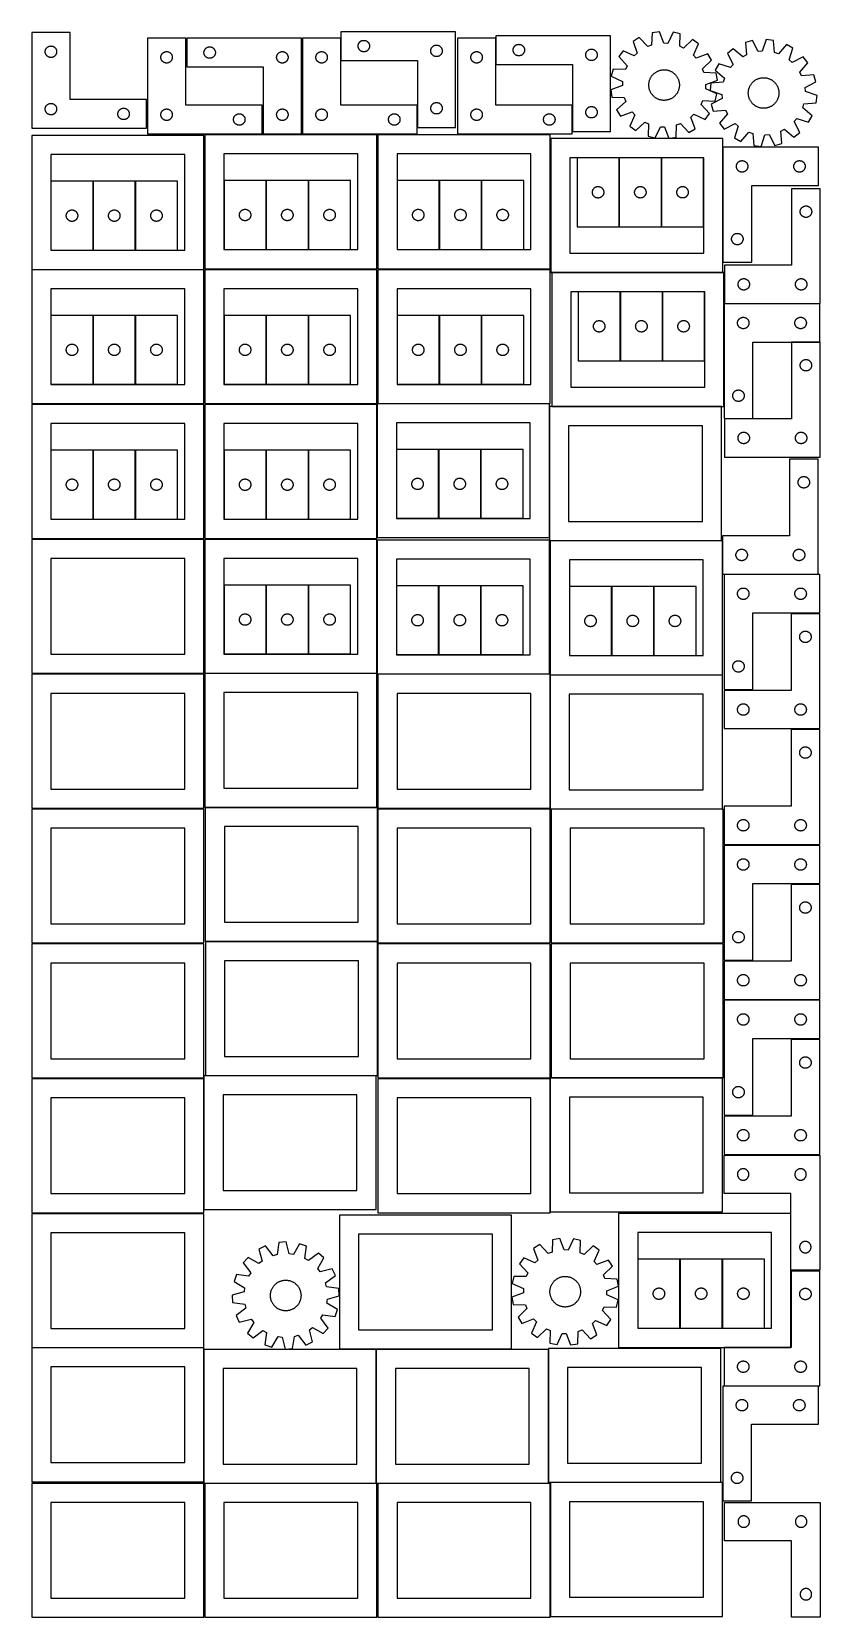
# Model space of a CAD drawing. Header units: millimetres. Extents: x 7 to 1243, y 7 to 2493.
import ezdxf

# ---------------------------------------------------------------- set-up
doc = ezdxf.new("R2010")
doc.units = ezdxf.units.MM
doc.layers.add('CUT', color=7, linetype='CONTINUOUS', true_color=0x000000)

msp = doc.modelspace()

# ---------------------------------------------------------------- linework, layer by layer
at = {"layer": 'CUT'}
for p, q in [((66.66229, 2492.048403), (6.66229, 2492.048403)), ((6.66229, 2492.048403), (6.66229, 2342.048403)), ((66.66229, 2387.048403), (66.66229, 2492.048403)), ((671.452997, 2493.422186), (491.452997, 2493.422186)), ((491.452997, 2493.422186), (491.452997, 2448.422186)), ((671.452997, 2343.422186), (671.452997, 2493.422186)), ((914.582697, 2487.163397), (734.582697, 2487.163397)), ((734.582697, 2487.163397), (734.582697, 2442.163397)), ((914.582697, 2337.163397), (914.582697, 2487.163397)), ((979.666412, 2491.647899), (978.842081, 2472.289105)), ((991.060356, 2493.454418), (979.666412, 2491.647899)), ((997.832431, 2475.30004), (991.060356, 2493.454418)), ((1012.427215, 2492.618384), (1004.257342, 2475.048649)), ((1023.645172, 2489.927116), (1012.427215, 2492.618384)), ((1022.954373, 2470.563097), (1023.645172, 2489.927116)), ((27.66229, 2462.048403), (27.68156, 2462.637031)), ((27.68156, 2462.637031), (27.739286, 2463.223139)), ((27.739286, 2463.223139), (27.835222, 2463.804216)), ((27.835222, 2463.804216), (27.968958, 2464.377775)), ((27.968958, 2464.377775), (28.139919, 2464.941358)), ((28.139919, 2464.941358), (28.347374, 2465.492554)), ((28.347374, 2465.492554), (28.590435, 2466.029002)), ((28.590435, 2466.029002), (28.868061, 2466.548403)), ((28.868061, 2466.548403), (29.179063, 2467.048535)), ((29.179063, 2467.048535), (29.52211, 2467.527256)), ((29.52211, 2467.527256), (29.895732, 2467.982516)), ((29.895732, 2467.982516), (30.298329, 2468.412364)), ((30.298329, 2468.412364), (30.728178, 2468.814962)), ((30.728178, 2468.814962), (31.183437, 2469.188583)), ((31.183437, 2469.188583), (31.662158, 2469.53163)), ((31.662158, 2469.53163), (32.16229, 2469.842632)), ((32.16229, 2469.842632), (32.681692, 2470.120258)), ((32.681692, 2470.120258), (33.218139, 2470.363319)), ((33.218139, 2470.363319), (33.769335, 2470.570774)), ((33.769335, 2470.570774), (34.332919, 2470.741736)), ((34.332919, 2470.741736), (34.906477, 2470.875471)), ((34.906477, 2470.875471), (35.487554, 2470.971407)), ((35.487554, 2470.971407), (36.073662, 2471.029134)), ((36.073662, 2471.029134), (36.66229, 2471.048403)), ((36.66229, 2471.048403), (37.250918, 2471.029134)), ((37.250918, 2471.029134), (37.837026, 2470.971407)), ((37.837026, 2470.971407), (38.418103, 2470.875471)), ((38.418103, 2470.875471), (38.991661, 2470.741736)), ((38.991661, 2470.741736), (39.555245, 2470.570774)), ((39.555245, 2470.570774), (40.106441, 2470.363319)), ((40.106441, 2470.363319), (40.642888, 2470.120258)), ((40.642888, 2470.120258), (41.16229, 2469.842632)), ((41.16229, 2469.842632), (41.662422, 2469.53163)), ((41.662422, 2469.53163), (42.141143, 2469.188583)), ((42.141143, 2469.188583), (42.596402, 2468.814962)), ((42.596402, 2468.814962), (43.026251, 2468.412364)), ((43.026251, 2468.412364), (43.428848, 2467.982516)), ((43.428848, 2467.982516), (43.80247, 2467.527256)), ((43.80247, 2467.527256), (44.145516, 2467.048535)), ((44.145516, 2467.048535), (44.456519, 2466.548403)), ((44.456519, 2466.548403), (44.734145, 2466.029002)), ((44.734145, 2466.029002), (44.977206, 2465.492554)), ((44.977206, 2465.492554), (45.184661, 2464.941358)), ((45.184661, 2464.941358), (45.355622, 2464.377775)), ((45.355622, 2464.377775), (45.489357, 2463.804216)), ((45.489357, 2463.804216), (45.585294, 2463.223139)), ((45.585294, 2463.223139), (45.64302, 2462.637031)), ((45.64302, 2462.637031), (45.66229, 2462.048403)), ((248.041929, 2483.251528), (188.041929, 2483.251528)), ((188.041929, 2483.251528), (188.041929, 2333.251528)), ((215.712557, 2461.944861), (216.286116, 2462.078596)), ((216.286116, 2462.078596), (216.867193, 2462.174532)), ((216.867193, 2462.174532), (217.4533, 2462.232259)), ((217.4533, 2462.232259), (218.041929, 2462.251528)), ((218.041929, 2462.251528), (218.630557, 2462.232259)), ((218.630557, 2462.232259), (219.216664, 2462.174532)), ((219.216664, 2462.174532), (219.797742, 2462.078596)), ((219.797742, 2462.078596), (220.3713, 2461.944861)), ((248.041929, 2378.251528), (248.041929, 2483.251528)), ((429.680781, 2483.251532), (249.680781, 2483.251532)), ((249.680781, 2483.251532), (249.680781, 2438.251532)), ((276.757777, 2461.926268), (276.853713, 2462.507345)), ((276.853713, 2462.507345), (276.987448, 2463.080903)), ((276.987448, 2463.080903), (277.158409, 2463.644487)), ((277.158409, 2463.644487), (277.365865, 2464.195683)), ((277.365865, 2464.195683), (277.608926, 2464.73213)), ((277.608926, 2464.73213), (277.886552, 2465.251532)), ((277.886552, 2465.251532), (278.197554, 2465.751664)), ((278.197554, 2465.751664), (278.5406, 2466.230385)), ((278.5406, 2466.230385), (278.914222, 2466.685644)), ((278.914222, 2466.685644), (279.31682, 2467.115493)), ((279.31682, 2467.115493), (279.746668, 2467.51809)), ((279.746668, 2467.51809), (280.201928, 2467.891712)), ((280.201928, 2467.891712), (280.680648, 2468.234758)), ((280.680648, 2468.234758), (281.180781, 2468.54576)), ((281.180781, 2468.54576), (281.700182, 2468.823387)), ((281.700182, 2468.823387), (282.23663, 2469.066448)), ((282.23663, 2469.066448), (282.787825, 2469.273903)), ((282.787825, 2469.273903), (283.351409, 2469.444864)), ((283.351409, 2469.444864), (283.924968, 2469.578599)), ((283.924968, 2469.578599), (284.506045, 2469.674536)), ((284.506045, 2469.674536), (285.092152, 2469.732262)), ((285.092152, 2469.732262), (285.680781, 2469.751532)), ((285.680781, 2469.751532), (286.269409, 2469.732262)), ((286.269409, 2469.732262), (286.855516, 2469.674536)), ((286.855516, 2469.674536), (287.436593, 2469.578599)), ((287.436593, 2469.578599), (288.010152, 2469.444864)), ((288.010152, 2469.444864), (288.573736, 2469.273903)), ((288.573736, 2469.273903), (289.124931, 2469.066448)), ((289.124931, 2469.066448), (289.661379, 2468.823387)), ((289.661379, 2468.823387), (290.180781, 2468.54576)), ((290.180781, 2468.54576), (290.680913, 2468.234758)), ((290.680913, 2468.234758), (291.159633, 2467.891712)), ((291.159633, 2467.891712), (291.614893, 2467.51809)), ((291.614893, 2467.51809), (292.044742, 2467.115493)), ((292.044742, 2467.115493), (292.447339, 2466.685644)), ((292.447339, 2466.685644), (292.820961, 2466.230385)), ((292.820961, 2466.230385), (293.164007, 2465.751664)), ((293.164007, 2465.751664), (293.475009, 2465.251532)), ((293.475009, 2465.251532), (293.752635, 2464.73213)), ((293.752635, 2464.73213), (293.995696, 2464.195683)), ((293.995696, 2464.195683), (294.203152, 2463.644487)), ((294.203152, 2463.644487), (294.374113, 2463.080903)), ((294.374113, 2463.080903), (294.507848, 2462.507345)), ((294.507848, 2462.507345), (294.603784, 2461.926268)), ((397.351409, 2461.944864), (397.924968, 2462.078599)), ((397.924968, 2462.078599), (398.506045, 2462.174536)), ((398.506045, 2462.174536), (399.092152, 2462.232262)), ((399.092152, 2462.232262), (399.680781, 2462.251532)), ((399.680781, 2462.251532), (400.269409, 2462.232262)), ((400.269409, 2462.232262), (400.855516, 2462.174536)), ((400.855516, 2462.174536), (401.436593, 2462.078599)), ((401.436593, 2462.078599), (402.010152, 2461.944864)), ((429.680781, 2333.251532), (429.680781, 2483.251532)), ((491.201719, 2483.251528), (431.201719, 2483.251528)), ((431.201719, 2483.251528), (431.201719, 2333.251528)), ((458.872347, 2461.944861), (459.445906, 2462.078596)), ((459.445906, 2462.078596), (460.026983, 2462.174532)), ((460.026983, 2462.174532), (460.613091, 2462.232259)), ((460.613091, 2462.232259), (461.201719, 2462.251528)), ((461.201719, 2462.251528), (461.790347, 2462.232259)), ((461.790347, 2462.232259), (462.376454, 2462.174532)), ((462.376454, 2462.174532), (462.957532, 2462.078596)), ((462.957532, 2462.078596), (463.53109, 2461.944861)), ((491.201719, 2378.251528), (491.201719, 2483.251528)), ((518.452997, 2470.922186), (518.472267, 2471.510814)), ((518.472267, 2470.333558), (518.452997, 2470.922186)), ((518.472267, 2471.510814), (518.529994, 2472.096922)), ((518.529994, 2469.74745), (518.472267, 2470.333558)), ((518.529994, 2472.096922), (518.62593, 2472.677999)), ((518.62593, 2469.166373), (518.529994, 2469.74745)), ((518.62593, 2472.677999), (518.759665, 2473.251558)), ((518.759665, 2468.592815), (518.62593, 2469.166373)), ((518.759665, 2473.251558), (518.930626, 2473.815141)), ((518.930626, 2468.029231), (518.759665, 2468.592815)), ((518.930626, 2473.815141), (519.138082, 2474.366337)), ((519.138082, 2467.478035), (518.930626, 2468.029231)), ((519.138082, 2474.366337), (519.381143, 2474.902784)), ((519.381143, 2466.941588), (519.138082, 2467.478035)), ((519.381143, 2474.902784), (519.658769, 2475.422186)), ((519.658769, 2466.422186), (519.381143, 2466.941588)), ((519.658769, 2475.422186), (519.969771, 2475.922318)), ((519.969771, 2465.922054), (519.658769, 2466.422186)), ((519.969771, 2475.922318), (520.312817, 2476.401039)), ((520.312817, 2465.443333), (519.969771, 2465.922054)), ((520.312817, 2476.401039), (520.686439, 2476.856298)), ((520.686439, 2464.988074), (520.312817, 2465.443333)), ((520.686439, 2476.856298), (521.089036, 2477.286147)), ((521.089036, 2464.558225), (520.686439, 2464.988074)), ((521.089036, 2477.286147), (521.518885, 2477.688744)), ((521.518885, 2464.155628), (521.089036, 2464.558225)), ((521.518885, 2477.688744), (521.974144, 2478.062366)), ((521.974144, 2463.782006), (521.518885, 2464.155628)), ((521.974144, 2478.062366), (522.452865, 2478.405413)), ((522.452865, 2463.43896), (521.974144, 2463.782006)), ((522.452865, 2478.405413), (522.952997, 2478.716415)), ((522.952997, 2463.127958), (522.452865, 2463.43896)), ((522.952997, 2478.716415), (523.472399, 2478.994041)), ((523.472399, 2462.850331), (522.952997, 2463.127958)), ((523.472399, 2478.994041), (524.008846, 2479.237102)), ((524.008846, 2462.60727), (523.472399, 2462.850331)), ((524.008846, 2479.237102), (524.560042, 2479.444557)), ((524.560042, 2462.399815), (524.008846, 2462.60727)), ((524.560042, 2479.444557), (525.123626, 2479.615519)), ((525.123626, 2462.228854), (524.560042, 2462.399815)), ((525.123626, 2479.615519), (525.697184, 2479.749254)), ((525.697184, 2462.095119), (525.123626, 2462.228854)), ((525.697184, 2479.749254), (526.278262, 2479.84519)), ((526.278262, 2461.999182), (525.697184, 2462.095119)), ((526.278262, 2479.84519), (526.864369, 2479.902916)), ((526.864369, 2479.902916), (527.452997, 2479.922186)), ((527.452997, 2479.922186), (528.041625, 2479.902916)), ((528.041625, 2479.902916), (528.627733, 2479.84519)), ((528.627733, 2479.84519), (529.20881, 2479.749254)), ((529.20881, 2462.095119), (528.627733, 2461.999182)), ((529.20881, 2479.749254), (529.782369, 2479.615519)), ((529.782369, 2462.228854), (529.20881, 2462.095119)), ((529.782369, 2479.615519), (530.345953, 2479.444557)), ((530.345953, 2462.399815), (529.782369, 2462.228854)), ((530.345953, 2479.444557), (530.897148, 2479.237102)), ((530.897148, 2462.60727), (530.345953, 2462.399815)), ((530.897148, 2479.237102), (531.433596, 2478.994041)), ((531.433596, 2462.850331), (530.897148, 2462.60727)), ((531.433596, 2478.994041), (531.952997, 2478.716415)), ((531.952997, 2463.127958), (531.433596, 2462.850331)), ((531.952997, 2478.716415), (532.453129, 2478.405413)), ((532.453129, 2463.43896), (531.952997, 2463.127958)), ((532.453129, 2478.405413), (532.93185, 2478.062366)), ((532.93185, 2463.782006), (532.453129, 2463.43896)), ((532.93185, 2478.062366), (533.38711, 2477.688744)), ((533.38711, 2464.155628), (532.93185, 2463.782006)), ((533.38711, 2477.688744), (533.816958, 2477.286147)), ((533.816958, 2464.558225), (533.38711, 2464.155628)), ((533.816958, 2477.286147), (534.219556, 2476.856298)), ((534.219556, 2464.988074), (533.816958, 2464.558225)), ((534.219556, 2476.856298), (534.593177, 2476.401039)), ((534.593177, 2465.443333), (534.219556, 2464.988074)), ((534.593177, 2476.401039), (534.936224, 2475.922318)), ((534.936224, 2465.922054), (534.593177, 2465.443333)), ((534.936224, 2475.922318), (535.247226, 2475.422186)), ((535.247226, 2466.422186), (534.936224, 2465.922054)), ((535.247226, 2475.422186), (535.524852, 2474.902784)), ((535.524852, 2466.941588), (535.247226, 2466.422186)), ((535.524852, 2474.902784), (535.767913, 2474.366337)), ((535.767913, 2467.478035), (535.524852, 2466.941588)), ((535.767913, 2474.366337), (535.975368, 2473.815141)), ((535.975368, 2468.029231), (535.767913, 2467.478035)), ((535.975368, 2473.815141), (536.14633, 2473.251558)), ((536.14633, 2468.592815), (535.975368, 2468.029231)), ((536.14633, 2473.251558), (536.280065, 2472.677999)), ((536.280065, 2469.166373), (536.14633, 2468.592815)), ((536.280065, 2472.677999), (536.376001, 2472.096922)), ((536.376001, 2469.74745), (536.280065, 2469.166373)), ((536.376001, 2472.096922), (536.433728, 2471.510814)), ((536.433728, 2470.333558), (536.376001, 2469.74745)), ((536.433728, 2471.510814), (536.452997, 2470.922186)), ((536.452997, 2470.922186), (536.433728, 2470.333558)), ((632.452997, 2463.422186), (632.472267, 2464.010814)), ((632.472267, 2462.833558), (632.452997, 2463.422186)), ((632.472267, 2464.010814), (632.529994, 2464.596922)), ((632.529994, 2462.24745), (632.472267, 2462.833558)), ((632.529994, 2464.596922), (632.62593, 2465.177999)), ((632.62593, 2461.666373), (632.529994, 2462.24745)), ((632.62593, 2465.177999), (632.759665, 2465.751558)), ((632.759665, 2465.751558), (632.930626, 2466.315141)), ((632.930626, 2466.315141), (633.138082, 2466.866337)), ((633.138082, 2466.866337), (633.381143, 2467.402784)), ((633.381143, 2467.402784), (633.658769, 2467.922186)), ((633.658769, 2467.922186), (633.969771, 2468.422318)), ((633.969771, 2468.422318), (634.312817, 2468.901039)), ((634.312817, 2468.901039), (634.686439, 2469.356298)), ((634.686439, 2469.356298), (635.089036, 2469.786147)), ((635.089036, 2469.786147), (635.518885, 2470.188744)), ((635.518885, 2470.188744), (635.974144, 2470.562366)), ((635.974144, 2470.562366), (636.452865, 2470.905413)), ((636.452865, 2470.905413), (636.952997, 2471.216415)), ((636.952997, 2471.216415), (637.472399, 2471.494041)), ((637.472399, 2471.494041), (638.008846, 2471.737102)), ((638.008846, 2471.737102), (638.560042, 2471.944557)), ((638.560042, 2471.944557), (639.123626, 2472.115519)), ((639.123626, 2472.115519), (639.697184, 2472.249254)), ((639.697184, 2472.249254), (640.278262, 2472.34519)), ((640.278262, 2472.34519), (640.864369, 2472.402916)), ((640.864369, 2472.402916), (641.452997, 2472.422186)), ((641.452997, 2472.422186), (642.041625, 2472.402916)), ((642.041625, 2472.402916), (642.627733, 2472.34519)), ((642.627733, 2472.34519), (643.20881, 2472.249254)), ((643.20881, 2472.249254), (643.782369, 2472.115519)), ((643.782369, 2472.115519), (644.345953, 2471.944557)), ((644.345953, 2471.944557), (644.897148, 2471.737102)), ((644.897148, 2471.737102), (645.433596, 2471.494041)), ((645.433596, 2471.494041), (645.952997, 2471.216415)), ((645.952997, 2471.216415), (646.453129, 2470.905413)), ((646.453129, 2470.905413), (646.93185, 2470.562366)), ((646.93185, 2470.562366), (647.38711, 2470.188744)), ((647.38711, 2470.188744), (647.816958, 2469.786147)), ((647.816958, 2469.786147), (648.219556, 2469.356298)), ((648.219556, 2469.356298), (648.593177, 2468.901039)), ((648.593177, 2468.901039), (648.936224, 2468.422318)), ((648.936224, 2468.422318), (649.247226, 2467.922186)), ((649.247226, 2467.922186), (649.524852, 2467.402784)), ((649.524852, 2467.402784), (649.767913, 2466.866337)), ((649.767913, 2466.866337), (649.975368, 2466.315141)), ((649.975368, 2466.315141), (650.14633, 2465.751558)), ((650.14633, 2465.751558), (650.280065, 2465.177999)), ((650.280065, 2465.177999), (650.376001, 2464.596922)), ((650.376001, 2462.24745), (650.280065, 2461.666373)), ((650.376001, 2464.596922), (650.433728, 2464.010814)), ((650.433728, 2462.833558), (650.376001, 2462.24745)), ((650.433728, 2464.010814), (650.452997, 2463.422186)), ((650.452997, 2463.422186), (650.433728, 2462.833558)), ((734.361509, 2483.251528), (674.361509, 2483.251528)), ((674.361509, 2483.251528), (674.361509, 2333.251528)), ((702.032137, 2461.944861), (702.605696, 2462.078596)), ((702.605696, 2462.078596), (703.186773, 2462.174532)), ((703.186773, 2462.174532), (703.772881, 2462.232259)), ((703.772881, 2462.232259), (704.361509, 2462.251528)), ((704.361509, 2462.251528), (704.950137, 2462.232259)), ((704.950137, 2462.232259), (705.536244, 2462.174532)), ((705.536244, 2462.174532), (706.117322, 2462.078596)), ((706.117322, 2462.078596), (706.69088, 2461.944861)), ((734.361509, 2378.251528), (734.361509, 2483.251528)), ((761.582697, 2464.663397), (761.601967, 2465.252025)), ((761.601967, 2464.074769), (761.582697, 2464.663397)), ((761.601967, 2465.252025), (761.659693, 2465.838133)), ((761.659693, 2463.488661), (761.601967, 2464.074769)), ((761.659693, 2465.838133), (761.75563, 2466.41921)), ((761.75563, 2462.907584), (761.659693, 2463.488661)), ((761.75563, 2466.41921), (761.889365, 2466.992768)), ((761.889365, 2462.334026), (761.75563, 2462.907584)), ((761.889365, 2466.992768), (762.060326, 2467.556352)), ((762.060326, 2461.770442), (761.889365, 2462.334026)), ((762.060326, 2467.556352), (762.267781, 2468.107548)), ((762.267781, 2468.107548), (762.510842, 2468.643995)), ((762.510842, 2468.643995), (762.788468, 2469.163397)), ((762.788468, 2469.163397), (763.099471, 2469.663529)), ((763.099471, 2469.663529), (763.442517, 2470.14225)), ((763.442517, 2470.14225), (763.816139, 2470.597509)), ((763.816139, 2470.597509), (764.218736, 2471.027358)), ((764.218736, 2471.027358), (764.648585, 2471.429955)), ((764.648585, 2471.429955), (765.103844, 2471.803577)), ((765.103844, 2471.803577), (765.582565, 2472.146624)), ((765.582565, 2472.146624), (766.082697, 2472.457626)), ((766.082697, 2472.457626), (766.602099, 2472.735252)), ((766.602099, 2472.735252), (767.138546, 2472.978313)), ((767.138546, 2472.978313), (767.689742, 2473.185768)), ((767.689742, 2473.185768), (768.253326, 2473.35673)), ((768.253326, 2473.35673), (768.826884, 2473.490465)), ((768.826884, 2473.490465), (769.407961, 2473.586401)), ((769.407961, 2473.586401), (769.994069, 2473.644127)), ((769.994069, 2473.644127), (770.582697, 2473.663397)), ((770.582697, 2473.663397), (771.171325, 2473.644127)), ((771.171325, 2473.644127), (771.757433, 2473.586401)), ((771.757433, 2473.586401), (772.33851, 2473.490465)), ((772.33851, 2473.490465), (772.912068, 2473.35673)), ((772.912068, 2473.35673), (773.475652, 2473.185768)), ((773.475652, 2473.185768), (774.026848, 2472.978313)), ((774.026848, 2472.978313), (774.563295, 2472.735252)), ((774.563295, 2472.735252), (775.082697, 2472.457626)), ((775.082697, 2472.457626), (775.582829, 2472.146624)), ((775.582829, 2472.146624), (776.06155, 2471.803577)), ((776.06155, 2471.803577), (776.516809, 2471.429955)), ((776.516809, 2471.429955), (776.946658, 2471.027358)), ((776.946658, 2471.027358), (777.349255, 2470.597509)), ((777.349255, 2470.597509), (777.722877, 2470.14225)), ((777.722877, 2470.14225), (778.065924, 2469.663529)), ((778.065924, 2469.663529), (778.376926, 2469.163397)), ((778.376926, 2469.163397), (778.654552, 2468.643995)), ((778.654552, 2468.643995), (778.897613, 2468.107548)), ((778.897613, 2468.107548), (779.105068, 2467.556352)), ((779.105068, 2467.556352), (779.276029, 2466.992768)), ((779.276029, 2462.334026), (779.105068, 2461.770442)), ((779.276029, 2466.992768), (779.409765, 2466.41921)), ((779.409765, 2462.907584), (779.276029, 2462.334026)), ((779.409765, 2466.41921), (779.505701, 2465.838133)), ((779.505701, 2463.488661), (779.409765, 2462.907584)), ((779.505701, 2465.838133), (779.563427, 2465.252025)), ((779.563427, 2464.074769), (779.505701, 2463.488661)), ((779.563427, 2465.252025), (779.582697, 2464.663397)), ((779.582697, 2464.663397), (779.563427, 2464.074769)), ((876.788468, 2461.663397), (877.099471, 2462.163529)), ((877.099471, 2462.163529), (877.442517, 2462.64225)), ((877.442517, 2462.64225), (877.816139, 2463.097509)), ((877.816139, 2463.097509), (878.218736, 2463.527358)), ((878.218736, 2463.527358), (878.648585, 2463.929955)), ((878.648585, 2463.929955), (879.103844, 2464.303577)), ((879.103844, 2464.303577), (879.582565, 2464.646624)), ((879.582565, 2464.646624), (880.082697, 2464.957626)), ((880.082697, 2464.957626), (880.602099, 2465.235252)), ((880.602099, 2465.235252), (881.138546, 2465.478313)), ((881.138546, 2465.478313), (881.689742, 2465.685768)), ((881.689742, 2465.685768), (882.253326, 2465.85673)), ((882.253326, 2465.85673), (882.826884, 2465.990465)), ((882.826884, 2465.990465), (883.407961, 2466.086401)), ((883.407961, 2466.086401), (883.994069, 2466.144127)), ((883.994069, 2466.144127), (884.582697, 2466.163397)), ((884.582697, 2466.163397), (885.171325, 2466.144127)), ((885.171325, 2466.144127), (885.757433, 2466.086401)), ((885.757433, 2466.086401), (886.33851, 2465.990465)), ((886.33851, 2465.990465), (886.912068, 2465.85673)), ((886.912068, 2465.85673), (887.475652, 2465.685768)), ((887.475652, 2465.685768), (888.026848, 2465.478313)), ((888.026848, 2465.478313), (888.563295, 2465.235252)), ((888.563295, 2465.235252), (889.082697, 2464.957626)), ((889.082697, 2464.957626), (889.582829, 2464.646624)), ((889.582829, 2464.646624), (890.06155, 2464.303577)), ((890.06155, 2464.303577), (890.516809, 2463.929955)), ((890.516809, 2463.929955), (890.946658, 2463.527358)), ((890.946658, 2463.527358), (891.349255, 2463.097509)), ((891.349255, 2463.097509), (891.722877, 2462.64225)), ((891.722877, 2462.64225), (892.065924, 2462.163529)), ((892.065924, 2462.163529), (892.376926, 2461.663397)), ((934.07095, 2463.696786), (927.291616, 2454.362649)), ((951.696613, 2455.648282), (934.07095, 2463.696786)), ((959.606073, 2484.243551), (949.770766, 2478.214271)), ((949.770766, 2478.214271), (956.417472, 2460.01362)), ((972.810033, 2470.062653), (959.606073, 2484.243551)), ((978.842081, 2472.289105), (972.810033, 2470.062653)), ((1004.257342, 2475.048649), (997.832431, 2475.30004)), ((1028.794014, 2467.872135), (1022.954373, 2470.563097)), ((1043.065639, 2480.977978), (1028.794014, 2467.872135)), ((1052.399775, 2474.198645), (1043.065639, 2480.977978)), ((1044.351271, 2456.572982), (1052.399775, 2474.198645)), ((1107.007836, 2466.581842), (1097.96855, 2459.414083)), ((1121.820594, 2454.09086), (1107.007836, 2466.581842)), ((1137.126935, 2479.506699), (1126.032741, 2476.343738)), ((1126.032741, 2476.343738), (1127.541291, 2457.026215)), ((1146.032047, 2462.297939), (1137.126935, 2479.506699)), ((1152.440594, 2462.820638), (1146.032047, 2462.297939)), ((1158.439371, 2481.244999), (1152.440594, 2462.820638)), ((1169.899482, 2479.921629), (1158.439371, 2481.244999)), ((1171.541226, 2460.61497), (1169.899482, 2479.921629)), ((1190.254824, 2473.371694), (1177.661979, 2458.645436)), ((1200.336155, 2467.763464), (1190.254824, 2473.371694)), ((1194.46459, 2449.298169), (1200.336155, 2467.763464)), ((27.68156, 2461.459775), (27.66229, 2462.048403)), ((27.739286, 2460.873668), (27.68156, 2461.459775)), ((27.835222, 2460.29259), (27.739286, 2460.873668)), ((27.968958, 2459.719032), (27.835222, 2460.29259)), ((28.139919, 2459.155448), (27.968958, 2459.719032)), ((28.347374, 2458.604252), (28.139919, 2459.155448)), ((28.590435, 2458.067805), (28.347374, 2458.604252)), ((28.868061, 2457.548403), (28.590435, 2458.067805)), ((29.179063, 2457.048271), (28.868061, 2457.548403)), ((29.52211, 2456.56955), (29.179063, 2457.048271)), ((29.895732, 2456.114291), (29.52211, 2456.56955)), ((30.298329, 2455.684442), (29.895732, 2456.114291)), ((30.728178, 2455.281845), (30.298329, 2455.684442)), ((31.183437, 2454.908223), (30.728178, 2455.281845)), ((31.662158, 2454.565177), (31.183437, 2454.908223)), ((32.16229, 2454.254175), (31.662158, 2454.565177)), ((32.681692, 2453.976549), (32.16229, 2454.254175)), ((33.218139, 2453.733488), (32.681692, 2453.976549)), ((33.769335, 2453.526032), (33.218139, 2453.733488)), ((34.332919, 2453.355071), (33.769335, 2453.526032)), ((34.906477, 2453.221336), (34.332919, 2453.355071)), ((35.487554, 2453.1254), (34.906477, 2453.221336)), ((36.073662, 2453.067673), (35.487554, 2453.1254)), ((36.66229, 2453.048403), (36.073662, 2453.067673)), ((37.250918, 2453.067673), (36.66229, 2453.048403)), ((37.837026, 2453.1254), (37.250918, 2453.067673)), ((38.418103, 2453.221336), (37.837026, 2453.1254)), ((38.991661, 2453.355071), (38.418103, 2453.221336)), ((39.555245, 2453.526032), (38.991661, 2453.355071)), ((40.106441, 2453.733488), (39.555245, 2453.526032)), ((40.642888, 2453.976549), (40.106441, 2453.733488)), ((41.16229, 2454.254175), (40.642888, 2453.976549)), ((41.662422, 2454.565177), (41.16229, 2454.254175)), ((42.141143, 2454.908223), (41.662422, 2454.565177)), ((42.596402, 2455.281845), (42.141143, 2454.908223)), ((43.026251, 2455.684442), (42.596402, 2455.281845)), ((43.428848, 2456.114291), (43.026251, 2455.684442)), ((43.80247, 2456.56955), (43.428848, 2456.114291)), ((44.145516, 2457.048271), (43.80247, 2456.56955)), ((44.456519, 2457.548403), (44.145516, 2457.048271)), ((44.734145, 2458.067805), (44.456519, 2457.548403)), ((44.977206, 2458.604252), (44.734145, 2458.067805)), ((45.184661, 2459.155448), (44.977206, 2458.604252)), ((45.355622, 2459.719032), (45.184661, 2459.155448)), ((45.489357, 2460.29259), (45.355622, 2459.719032)), ((45.585294, 2460.873668), (45.489357, 2460.29259)), ((45.64302, 2461.459775), (45.585294, 2460.873668)), ((45.66229, 2462.048403), (45.64302, 2461.459775)), ((209.041929, 2453.251528), (209.061198, 2453.840156)), ((209.061198, 2452.6629), (209.041929, 2453.251528)), ((209.061198, 2453.840156), (209.118925, 2454.426264)), ((209.118925, 2452.076793), (209.061198, 2452.6629)), ((209.118925, 2454.426264), (209.214861, 2455.007341)), ((209.214861, 2451.495715), (209.118925, 2452.076793)), ((209.214861, 2455.007341), (209.348596, 2455.5809)), ((209.348596, 2450.922157), (209.214861, 2451.495715)), ((209.348596, 2455.5809), (209.519557, 2456.144483)), ((209.519557, 2450.358573), (209.348596, 2450.922157)), ((209.519557, 2456.144483), (209.727013, 2456.695679)), ((209.727013, 2449.807377), (209.519557, 2450.358573)), ((209.727013, 2456.695679), (209.970074, 2457.232127)), ((209.970074, 2449.27093), (209.727013, 2449.807377)), ((209.970074, 2457.232127), (210.2477, 2457.751528)), ((210.2477, 2448.751528), (209.970074, 2449.27093)), ((210.2477, 2457.751528), (210.558702, 2458.25166)), ((210.558702, 2448.251396), (210.2477, 2448.751528)), ((210.558702, 2458.25166), (210.901749, 2458.730381)), ((210.901749, 2447.772675), (210.558702, 2448.251396)), ((210.901749, 2458.730381), (211.27537, 2459.185641)), ((211.27537, 2447.317416), (210.901749, 2447.772675)), ((211.27537, 2459.185641), (211.677968, 2459.615489)), ((211.677968, 2446.887567), (211.27537, 2447.317416)), ((211.677968, 2459.615489), (212.107816, 2460.018087)), ((212.107816, 2446.48497), (211.677968, 2446.887567)), ((212.107816, 2460.018087), (212.563076, 2460.391708)), ((212.563076, 2446.111348), (212.107816, 2446.48497)), ((212.563076, 2460.391708), (213.041797, 2460.734755)), ((213.041797, 2445.768302), (212.563076, 2446.111348)), ((213.041797, 2460.734755), (213.541929, 2461.045757)), ((213.541929, 2445.4573), (213.041797, 2445.768302)), ((213.541929, 2461.045757), (214.06133, 2461.323383)), ((214.06133, 2445.179674), (213.541929, 2445.4573)), ((214.06133, 2461.323383), (214.597778, 2461.566444)), ((214.597778, 2444.936613), (214.06133, 2445.179674)), ((214.597778, 2461.566444), (215.148973, 2461.773899)), ((215.148973, 2444.729157), (214.597778, 2444.936613)), ((215.148973, 2461.773899), (215.712557, 2461.944861)), ((215.712557, 2444.558196), (215.148973, 2444.729157)), ((216.286116, 2444.424461), (215.712557, 2444.558196)), ((216.867193, 2444.328525), (216.286116, 2444.424461)), ((217.4533, 2444.270798), (216.867193, 2444.328525)), ((218.041929, 2444.251528), (217.4533, 2444.270798)), ((218.630557, 2444.270798), (218.041929, 2444.251528)), ((219.216664, 2444.328525), (218.630557, 2444.270798)), ((219.797742, 2444.424461), (219.216664, 2444.328525)), ((220.3713, 2444.558196), (219.797742, 2444.424461)), ((220.3713, 2461.944861), (220.934884, 2461.773899)), ((220.934884, 2444.729157), (220.3713, 2444.558196)), ((220.934884, 2461.773899), (221.48608, 2461.566444)), ((221.48608, 2444.936613), (220.934884, 2444.729157)), ((221.48608, 2461.566444), (222.022527, 2461.323383)), ((222.022527, 2445.179674), (221.48608, 2444.936613)), ((222.022527, 2461.323383), (222.541929, 2461.045757)), ((222.541929, 2445.4573), (222.022527, 2445.179674)), ((222.541929, 2461.045757), (223.042061, 2460.734755)), ((223.042061, 2445.768302), (222.541929, 2445.4573)), ((223.042061, 2460.734755), (223.520781, 2460.391708)), ((223.520781, 2446.111348), (223.042061, 2445.768302)), ((223.520781, 2460.391708), (223.976041, 2460.018087)), ((223.976041, 2446.48497), (223.520781, 2446.111348)), ((223.976041, 2460.018087), (224.40589, 2459.615489)), ((224.40589, 2446.887567), (223.976041, 2446.48497)), ((224.40589, 2459.615489), (224.808487, 2459.185641)), ((224.808487, 2447.317416), (224.40589, 2446.887567)), ((224.808487, 2459.185641), (225.182109, 2458.730381)), ((225.182109, 2447.772675), (224.808487, 2447.317416)), ((225.182109, 2458.730381), (225.525155, 2458.25166)), ((225.525155, 2448.251396), (225.182109, 2447.772675)), ((225.525155, 2458.25166), (225.836157, 2457.751528)), ((225.836157, 2448.751528), (225.525155, 2448.251396)), ((225.836157, 2457.751528), (226.113783, 2457.232127)), ((226.113783, 2449.27093), (225.836157, 2448.751528)), ((226.113783, 2457.232127), (226.356844, 2456.695679)), ((226.356844, 2449.807377), (226.113783, 2449.27093)), ((226.356844, 2456.695679), (226.5643, 2456.144483)), ((226.5643, 2450.358573), (226.356844, 2449.807377)), ((226.5643, 2456.144483), (226.735261, 2455.5809)), ((226.735261, 2450.922157), (226.5643, 2450.358573)), ((226.735261, 2455.5809), (226.868996, 2455.007341)), ((226.868996, 2451.495715), (226.735261, 2450.922157)), ((226.868996, 2455.007341), (226.964932, 2454.426264)), ((226.964932, 2452.076793), (226.868996, 2451.495715)), ((226.964932, 2454.426264), (227.022659, 2453.840156)), ((227.022659, 2452.6629), (226.964932, 2452.076793)), ((227.022659, 2453.840156), (227.041929, 2453.251528)), ((227.041929, 2453.251528), (227.022659, 2452.6629)), ((249.680781, 2438.251532), (369.680781, 2438.251532)), ((276.680781, 2460.751532), (276.70005, 2461.34016)), ((276.70005, 2460.162904), (276.680781, 2460.751532)), ((276.70005, 2461.34016), (276.757777, 2461.926268)), ((276.757777, 2459.576796), (276.70005, 2460.162904)), ((276.853713, 2458.995719), (276.757777, 2459.576796)), ((276.987448, 2458.42216), (276.853713, 2458.995719)), ((277.158409, 2457.858577), (276.987448, 2458.42216)), ((277.365865, 2457.307381), (277.158409, 2457.858577)), ((277.608926, 2456.770934), (277.365865, 2457.307381)), ((277.886552, 2456.251532), (277.608926, 2456.770934)), ((278.197554, 2455.7514), (277.886552, 2456.251532)), ((278.5406, 2455.272679), (278.197554, 2455.7514)), ((278.914222, 2454.81742), (278.5406, 2455.272679)), ((279.31682, 2454.387571), (278.914222, 2454.81742)), ((279.746668, 2453.984974), (279.31682, 2454.387571)), ((280.201928, 2453.611352), (279.746668, 2453.984974)), ((280.680648, 2453.268305), (280.201928, 2453.611352)), ((281.180781, 2452.957303), (280.680648, 2453.268305)), ((281.700182, 2452.679677), (281.180781, 2452.957303)), ((282.23663, 2452.436616), (281.700182, 2452.679677)), ((282.787825, 2452.229161), (282.23663, 2452.436616)), ((283.351409, 2452.058199), (282.787825, 2452.229161)), ((283.924968, 2451.924464), (283.351409, 2452.058199)), ((284.506045, 2451.828528), (283.924968, 2451.924464)), ((285.092152, 2451.770802), (284.506045, 2451.828528)), ((285.680781, 2451.751532), (285.092152, 2451.770802)), ((286.269409, 2451.770802), (285.680781, 2451.751532)), ((286.855516, 2451.828528), (286.269409, 2451.770802)), ((287.436593, 2451.924464), (286.855516, 2451.828528)), ((288.010152, 2452.058199), (287.436593, 2451.924464)), ((288.573736, 2452.229161), (288.010152, 2452.058199)), ((289.124931, 2452.436616), (288.573736, 2452.229161)), ((289.661379, 2452.679677), (289.124931, 2452.436616)), ((290.180781, 2452.957303), (289.661379, 2452.679677)), ((290.680913, 2453.268305), (290.180781, 2452.957303)), ((291.159633, 2453.611352), (290.680913, 2453.268305)), ((291.614893, 2453.984974), (291.159633, 2453.611352)), ((292.044742, 2454.387571), (291.614893, 2453.984974)), ((292.447339, 2454.81742), (292.044742, 2454.387571)), ((292.820961, 2455.272679), (292.447339, 2454.81742)), ((293.164007, 2455.7514), (292.820961, 2455.272679)), ((293.475009, 2456.251532), (293.164007, 2455.7514)), ((293.752635, 2456.770934), (293.475009, 2456.251532)), ((293.995696, 2457.307381), (293.752635, 2456.770934)), ((294.203152, 2457.858577), (293.995696, 2457.307381)), ((294.374113, 2458.42216), (294.203152, 2457.858577)), ((294.507848, 2458.995719), (294.374113, 2458.42216)), ((294.603784, 2459.576796), (294.507848, 2458.995719)), ((294.603784, 2461.926268), (294.661511, 2461.34016)), ((294.661511, 2460.162904), (294.603784, 2459.576796)), ((294.661511, 2461.34016), (294.680781, 2460.751532)), ((294.680781, 2460.751532), (294.661511, 2460.162904)), ((369.680781, 2438.251532), (369.680781, 2333.251532)), ((390.680781, 2453.251532), (390.70005, 2453.84016)), ((390.70005, 2452.662904), (390.680781, 2453.251532)), ((390.70005, 2453.84016), (390.757777, 2454.426268)), ((390.757777, 2452.076796), (390.70005, 2452.662904)), ((390.757777, 2454.426268), (390.853713, 2455.007345)), ((390.853713, 2451.495719), (390.757777, 2452.076796)), ((390.853713, 2455.007345), (390.987448, 2455.580903)), ((390.987448, 2450.92216), (390.853713, 2451.495719)), ((390.987448, 2455.580903), (391.158409, 2456.144487)), ((391.158409, 2450.358577), (390.987448, 2450.92216)), ((391.158409, 2456.144487), (391.365865, 2456.695683)), ((391.365865, 2449.807381), (391.158409, 2450.358577)), ((391.365865, 2456.695683), (391.608926, 2457.23213)), ((391.608926, 2449.270934), (391.365865, 2449.807381)), ((391.608926, 2457.23213), (391.886552, 2457.751532)), ((391.886552, 2448.751532), (391.608926, 2449.270934)), ((391.886552, 2457.751532), (392.197554, 2458.251664)), ((392.197554, 2448.2514), (391.886552, 2448.751532)), ((392.197554, 2458.251664), (392.5406, 2458.730385)), ((392.5406, 2447.772679), (392.197554, 2448.2514)), ((392.5406, 2458.730385), (392.914222, 2459.185644)), ((392.914222, 2447.31742), (392.5406, 2447.772679)), ((392.914222, 2459.185644), (393.31682, 2459.615493)), ((393.31682, 2446.887571), (392.914222, 2447.31742)), ((393.31682, 2459.615493), (393.746668, 2460.01809)), ((393.746668, 2446.484974), (393.31682, 2446.887571)), ((393.746668, 2460.01809), (394.201928, 2460.391712)), ((394.201928, 2446.111352), (393.746668, 2446.484974)), ((394.201928, 2460.391712), (394.680648, 2460.734758)), ((394.680648, 2445.768305), (394.201928, 2446.111352)), ((394.680648, 2460.734758), (395.180781, 2461.04576)), ((395.180781, 2445.457303), (394.680648, 2445.768305)), ((395.180781, 2461.04576), (395.700182, 2461.323387)), ((395.700182, 2445.179677), (395.180781, 2445.457303)), ((395.700182, 2461.323387), (396.23663, 2461.566448)), ((396.23663, 2444.936616), (395.700182, 2445.179677)), ((396.23663, 2461.566448), (396.787825, 2461.773903)), ((396.787825, 2444.729161), (396.23663, 2444.936616)), ((396.787825, 2461.773903), (397.351409, 2461.944864)), ((397.351409, 2444.558199), (396.787825, 2444.729161)), ((397.924968, 2444.424464), (397.351409, 2444.558199)), ((398.506045, 2444.328528), (397.924968, 2444.424464)), ((399.092152, 2444.270802), (398.506045, 2444.328528)), ((399.680781, 2444.251532), (399.092152, 2444.270802)), ((400.269409, 2444.270802), (399.680781, 2444.251532)), ((400.855516, 2444.328528), (400.269409, 2444.270802)), ((401.436593, 2444.424464), (400.855516, 2444.328528)), ((402.010152, 2444.558199), (401.436593, 2444.424464)), ((402.010152, 2461.944864), (402.573736, 2461.773903)), ((402.573736, 2444.729161), (402.010152, 2444.558199)), ((402.573736, 2461.773903), (403.124931, 2461.566448)), ((403.124931, 2444.936616), (402.573736, 2444.729161)), ((403.124931, 2461.566448), (403.661379, 2461.323387)), ((403.661379, 2445.179677), (403.124931, 2444.936616)), ((403.661379, 2461.323387), (404.180781, 2461.04576)), ((404.180781, 2445.457303), (403.661379, 2445.179677)), ((404.180781, 2461.04576), (404.680913, 2460.734758)), ((404.680913, 2445.768305), (404.180781, 2445.457303)), ((404.680913, 2460.734758), (405.159633, 2460.391712)), ((405.159633, 2446.111352), (404.680913, 2445.768305)), ((405.159633, 2460.391712), (405.614893, 2460.01809)), ((405.614893, 2446.484974), (405.159633, 2446.111352)), ((405.614893, 2460.01809), (406.044742, 2459.615493)), ((406.044742, 2446.887571), (405.614893, 2446.484974)), ((406.044742, 2459.615493), (406.447339, 2459.185644)), ((406.447339, 2447.31742), (406.044742, 2446.887571)), ((406.447339, 2459.185644), (406.820961, 2458.730385)), ((406.820961, 2447.772679), (406.447339, 2447.31742)), ((406.820961, 2458.730385), (407.164007, 2458.251664)), ((407.164007, 2448.2514), (406.820961, 2447.772679)), ((407.164007, 2458.251664), (407.475009, 2457.751532)), ((407.475009, 2448.751532), (407.164007, 2448.2514)), ((407.475009, 2457.751532), (407.752635, 2457.23213)), ((407.752635, 2449.270934), (407.475009, 2448.751532)), ((407.752635, 2457.23213), (407.995696, 2456.695683)), ((407.995696, 2449.807381), (407.752635, 2449.270934)), ((407.995696, 2456.695683), (408.203152, 2456.144487)), ((408.203152, 2450.358577), (407.995696, 2449.807381)), ((408.203152, 2456.144487), (408.374113, 2455.580903)), ((408.374113, 2450.92216), (408.203152, 2450.358577)), ((408.374113, 2455.580903), (408.507848, 2455.007345)), ((408.507848, 2451.495719), (408.374113, 2450.92216)), ((408.507848, 2455.007345), (408.603784, 2454.426268)), ((408.603784, 2452.076796), (408.507848, 2451.495719)), ((408.603784, 2454.426268), (408.661511, 2453.84016)), ((408.661511, 2452.662904), (408.603784, 2452.076796)), ((408.661511, 2453.84016), (408.680781, 2453.251532)), ((408.680781, 2453.251532), (408.661511, 2452.662904)), ((452.201719, 2453.251528), (452.220988, 2453.840156)), ((452.220988, 2452.6629), (452.201719, 2453.251528)), ((452.220988, 2453.840156), (452.278715, 2454.426264)), ((452.278715, 2452.076793), (452.220988, 2452.6629)), ((452.278715, 2454.426264), (452.374651, 2455.007341)), ((452.374651, 2451.495715), (452.278715, 2452.076793)), ((452.374651, 2455.007341), (452.508386, 2455.5809)), ((452.508386, 2450.922157), (452.374651, 2451.495715)), ((452.508386, 2455.5809), (452.679348, 2456.144483)), ((452.679348, 2450.358573), (452.508386, 2450.922157)), ((452.679348, 2456.144483), (452.886803, 2456.695679)), ((452.886803, 2449.807377), (452.679348, 2450.358573)), ((452.886803, 2456.695679), (453.129864, 2457.232127)), ((453.129864, 2449.27093), (452.886803, 2449.807377)), ((453.129864, 2457.232127), (453.40749, 2457.751528)), ((453.40749, 2448.751528), (453.129864, 2449.27093)), ((453.40749, 2457.751528), (453.718492, 2458.25166)), ((453.718492, 2448.251396), (453.40749, 2448.751528)), ((453.718492, 2458.25166), (454.061539, 2458.730381)), ((454.061539, 2447.772675), (453.718492, 2448.251396)), ((454.061539, 2458.730381), (454.43516, 2459.185641)), ((454.43516, 2447.317416), (454.061539, 2447.772675)), ((454.43516, 2459.185641), (454.837758, 2459.615489)), ((454.837758, 2446.887567), (454.43516, 2447.317416)), ((454.837758, 2459.615489), (455.267606, 2460.018087)), ((455.267606, 2446.48497), (454.837758, 2446.887567)), ((455.267606, 2460.018087), (455.722866, 2460.391708)), ((455.722866, 2446.111348), (455.267606, 2446.48497)), ((455.722866, 2460.391708), (456.201587, 2460.734755)), ((456.201587, 2445.768302), (455.722866, 2446.111348)), ((456.201587, 2460.734755), (456.701719, 2461.045757)), ((456.701719, 2445.4573), (456.201587, 2445.768302)), ((456.701719, 2461.045757), (457.22112, 2461.323383)), ((457.22112, 2445.179674), (456.701719, 2445.4573)), ((457.22112, 2461.323383), (457.757568, 2461.566444)), ((457.757568, 2444.936613), (457.22112, 2445.179674)), ((457.757568, 2461.566444), (458.308763, 2461.773899)), ((458.308763, 2444.729157), (457.757568, 2444.936613)), ((458.308763, 2461.773899), (458.872347, 2461.944861)), ((458.872347, 2444.558196), (458.308763, 2444.729157)), ((459.445906, 2444.424461), (458.872347, 2444.558196)), ((460.026983, 2444.328525), (459.445906, 2444.424461)), ((460.613091, 2444.270798), (460.026983, 2444.328525)), ((461.201719, 2444.251528), (460.613091, 2444.270798)), ((461.790347, 2444.270798), (461.201719, 2444.251528)), ((462.376454, 2444.328525), (461.790347, 2444.270798)), ((462.957532, 2444.424461), (462.376454, 2444.328525)), ((463.53109, 2444.558196), (462.957532, 2444.424461)), ((463.53109, 2461.944861), (464.094674, 2461.773899)), ((464.094674, 2444.729157), (463.53109, 2444.558196)), ((464.094674, 2461.773899), (464.64587, 2461.566444)), ((464.64587, 2444.936613), (464.094674, 2444.729157)), ((464.64587, 2461.566444), (465.182317, 2461.323383)), ((465.182317, 2445.179674), (464.64587, 2444.936613)), ((465.182317, 2461.323383), (465.701719, 2461.045757)), ((465.701719, 2445.4573), (465.182317, 2445.179674)), ((465.701719, 2461.045757), (466.201851, 2460.734755)), ((466.201851, 2445.768302), (465.701719, 2445.4573)), ((466.201851, 2460.734755), (466.680572, 2460.391708)), ((466.680572, 2446.111348), (466.201851, 2445.768302)), ((466.680572, 2460.391708), (467.135831, 2460.018087)), ((467.135831, 2446.48497), (466.680572, 2446.111348)), ((467.135831, 2460.018087), (467.56568, 2459.615489)), ((467.56568, 2446.887567), (467.135831, 2446.48497)), ((467.56568, 2459.615489), (467.968277, 2459.185641)), ((467.968277, 2447.317416), (467.56568, 2446.887567)), ((467.968277, 2459.185641), (468.341899, 2458.730381)), ((468.341899, 2447.772675), (467.968277, 2447.317416)), ((468.341899, 2458.730381), (468.684945, 2458.25166)), ((468.684945, 2448.251396), (468.341899, 2447.772675)), ((468.684945, 2458.25166), (468.995947, 2457.751528)), ((468.995947, 2448.751528), (468.684945, 2448.251396)), ((468.995947, 2457.751528), (469.273573, 2457.232127)), ((469.273573, 2449.27093), (468.995947, 2448.751528)), ((469.273573, 2457.232127), (469.516634, 2456.695679)), ((469.516634, 2449.807377), (469.273573, 2449.27093)), ((469.516634, 2456.695679), (469.72409, 2456.144483)), ((469.72409, 2450.358573), (469.516634, 2449.807377)), ((469.72409, 2456.144483), (469.895051, 2455.5809)), ((469.895051, 2450.922157), (469.72409, 2450.358573)), ((469.895051, 2455.5809), (470.028786, 2455.007341)), ((470.028786, 2451.495715), (469.895051, 2450.922157)), ((470.028786, 2455.007341), (470.124722, 2454.426264)), ((470.124722, 2452.076793), (470.028786, 2451.495715)), ((470.124722, 2454.426264), (470.182449, 2453.840156)), ((470.182449, 2452.6629), (470.124722, 2452.076793)), ((470.182449, 2453.840156), (470.201719, 2453.251528)), ((470.201719, 2453.251528), (470.182449, 2452.6629)), ((491.452997, 2448.422186), (611.452997, 2448.422186)), ((526.864369, 2461.941456), (526.278262, 2461.999182)), ((527.452997, 2461.922186), (526.864369, 2461.941456)), ((528.041625, 2461.941456), (527.452997, 2461.922186)), ((528.627733, 2461.999182), (528.041625, 2461.941456)), ((611.452997, 2448.422186), (611.452997, 2343.422186)), ((632.759665, 2461.092815), (632.62593, 2461.666373)), ((632.930626, 2460.529231), (632.759665, 2461.092815)), ((633.138082, 2459.978035), (632.930626, 2460.529231)), ((633.381143, 2459.441588), (633.138082, 2459.978035)), ((633.658769, 2458.922186), (633.381143, 2459.441588)), ((633.969771, 2458.422054), (633.658769, 2458.922186)), ((634.312817, 2457.943333), (633.969771, 2458.422054)), ((634.686439, 2457.488074), (634.312817, 2457.943333)), ((635.089036, 2457.058225), (634.686439, 2457.488074)), ((635.518885, 2456.655628), (635.089036, 2457.058225)), ((635.974144, 2456.282006), (635.518885, 2456.655628)), ((636.452865, 2455.93896), (635.974144, 2456.282006)), ((636.952997, 2455.627958), (636.452865, 2455.93896)), ((637.472399, 2455.350331), (636.952997, 2455.627958)), ((638.008846, 2455.10727), (637.472399, 2455.350331)), ((638.560042, 2454.899815), (638.008846, 2455.10727)), ((639.123626, 2454.728854), (638.560042, 2454.899815)), ((639.697184, 2454.595119), (639.123626, 2454.728854)), ((640.278262, 2454.499182), (639.697184, 2454.595119)), ((640.864369, 2454.441456), (640.278262, 2454.499182)), ((641.452997, 2454.422186), (640.864369, 2454.441456)), ((642.041625, 2454.441456), (641.452997, 2454.422186)), ((642.627733, 2454.499182), (642.041625, 2454.441456)), ((643.20881, 2454.595119), (642.627733, 2454.499182)), ((643.782369, 2454.728854), (643.20881, 2454.595119)), ((644.345953, 2454.899815), (643.782369, 2454.728854)), ((644.897148, 2455.10727), (644.345953, 2454.899815)), ((645.433596, 2455.350331), (644.897148, 2455.10727)), ((645.952997, 2455.627958), (645.433596, 2455.350331)), ((646.453129, 2455.93896), (645.952997, 2455.627958)), ((646.93185, 2456.282006), (646.453129, 2455.93896)), ((647.38711, 2456.655628), (646.93185, 2456.282006)), ((647.816958, 2457.058225), (647.38711, 2456.655628)), ((648.219556, 2457.488074), (647.816958, 2457.058225)), ((648.593177, 2457.943333), (648.219556, 2457.488074)), ((648.936224, 2458.422054), (648.593177, 2457.943333)), ((649.247226, 2458.922186), (648.936224, 2458.422054)), ((649.524852, 2459.441588), (649.247226, 2458.922186)), ((649.767913, 2459.978035), (649.524852, 2459.441588)), ((649.975368, 2460.529231), (649.767913, 2459.978035)), ((650.14633, 2461.092815), (649.975368, 2460.529231)), ((650.280065, 2461.666373), (650.14633, 2461.092815)), ((695.361509, 2453.251528), (695.380778, 2453.840156)), ((695.380778, 2452.6629), (695.361509, 2453.251528)), ((695.380778, 2453.840156), (695.438505, 2454.426264)), ((695.438505, 2452.076793), (695.380778, 2452.6629)), ((695.438505, 2454.426264), (695.534441, 2455.007341)), ((695.534441, 2451.495715), (695.438505, 2452.076793)), ((695.534441, 2455.007341), (695.668176, 2455.5809)), ((695.668176, 2450.922157), (695.534441, 2451.495715)), ((695.668176, 2455.5809), (695.839138, 2456.144483)), ((695.839138, 2450.358573), (695.668176, 2450.922157)), ((695.839138, 2456.144483), (696.046593, 2456.695679)), ((696.046593, 2449.807377), (695.839138, 2450.358573)), ((696.046593, 2456.695679), (696.289654, 2457.232127)), ((696.289654, 2449.27093), (696.046593, 2449.807377)), ((696.289654, 2457.232127), (696.56728, 2457.751528)), ((696.56728, 2448.751528), (696.289654, 2449.27093)), ((696.56728, 2457.751528), (696.878282, 2458.25166)), ((696.878282, 2448.251396), (696.56728, 2448.751528)), ((696.878282, 2458.25166), (697.221329, 2458.730381)), ((697.221329, 2447.772675), (696.878282, 2448.251396)), ((697.221329, 2458.730381), (697.59495, 2459.185641)), ((697.59495, 2447.317416), (697.221329, 2447.772675)), ((697.59495, 2459.185641), (697.997548, 2459.615489)), ((697.997548, 2446.887567), (697.59495, 2447.317416)), ((697.997548, 2459.615489), (698.427396, 2460.018087)), ((698.427396, 2446.48497), (697.997548, 2446.887567)), ((698.427396, 2460.018087), (698.882656, 2460.391708)), ((698.882656, 2446.111348), (698.427396, 2446.48497)), ((698.882656, 2460.391708), (699.361377, 2460.734755)), ((699.361377, 2445.768302), (698.882656, 2446.111348)), ((699.361377, 2460.734755), (699.861509, 2461.045757)), ((699.861509, 2445.4573), (699.361377, 2445.768302)), ((699.861509, 2461.045757), (700.38091, 2461.323383)), ((700.38091, 2445.179674), (699.861509, 2445.4573)), ((700.38091, 2461.323383), (700.917358, 2461.566444)), ((700.917358, 2444.936613), (700.38091, 2445.179674)), ((700.917358, 2461.566444), (701.468554, 2461.773899)), ((701.468554, 2444.729157), (700.917358, 2444.936613)), ((701.468554, 2461.773899), (702.032137, 2461.944861)), ((702.032137, 2444.558196), (701.468554, 2444.729157)), ((702.605696, 2444.424461), (702.032137, 2444.558196)), ((703.186773, 2444.328525), (702.605696, 2444.424461)), ((703.772881, 2444.270798), (703.186773, 2444.328525)), ((704.361509, 2444.251528), (703.772881, 2444.270798)), ((704.950137, 2444.270798), (704.361509, 2444.251528)), ((705.536244, 2444.328525), (704.950137, 2444.270798)), ((706.117322, 2444.424461), (705.536244, 2444.328525)), ((706.69088, 2444.558196), (706.117322, 2444.424461)), ((706.69088, 2461.944861), (707.254464, 2461.773899)), ((707.254464, 2444.729157), (706.69088, 2444.558196)), ((707.254464, 2461.773899), (707.80566, 2461.566444)), ((707.80566, 2444.936613), (707.254464, 2444.729157)), ((707.80566, 2461.566444), (708.342107, 2461.323383)), ((708.342107, 2445.179674), (707.80566, 2444.936613)), ((708.342107, 2461.323383), (708.861509, 2461.045757)), ((708.861509, 2445.4573), (708.342107, 2445.179674)), ((708.861509, 2461.045757), (709.361641, 2460.734755)), ((709.361641, 2445.768302), (708.861509, 2445.4573)), ((709.361641, 2460.734755), (709.840362, 2460.391708)), ((709.840362, 2446.111348), (709.361641, 2445.768302)), ((709.840362, 2460.391708), (710.295621, 2460.018087)), ((710.295621, 2446.48497), (709.840362, 2446.111348)), ((710.295621, 2460.018087), (710.72547, 2459.615489)), ((710.72547, 2446.887567), (710.295621, 2446.48497)), ((710.72547, 2459.615489), (711.128067, 2459.185641)), ((711.128067, 2447.317416), (710.72547, 2446.887567)), ((711.128067, 2459.185641), (711.501689, 2458.730381)), ((711.501689, 2447.772675), (711.128067, 2447.317416)), ((711.501689, 2458.730381), (711.844735, 2458.25166)), ((711.844735, 2448.251396), (711.501689, 2447.772675)), ((711.844735, 2458.25166), (712.155737, 2457.751528)), ((712.155737, 2448.751528), (711.844735, 2448.251396)), ((712.155737, 2457.751528), (712.433363, 2457.232127)), ((712.433363, 2449.27093), (712.155737, 2448.751528)), ((712.433363, 2457.232127), (712.676425, 2456.695679)), ((712.676425, 2449.807377), (712.433363, 2449.27093)), ((712.676425, 2456.695679), (712.88388, 2456.144483)), ((712.88388, 2450.358573), (712.676425, 2449.807377)), ((712.88388, 2456.144483), (713.054841, 2455.5809)), ((713.054841, 2450.922157), (712.88388, 2450.358573)), ((713.054841, 2455.5809), (713.188576, 2455.007341)), ((713.188576, 2451.495715), (713.054841, 2450.922157)), ((713.188576, 2455.007341), (713.284512, 2454.426264)), ((713.284512, 2452.076793), (713.188576, 2451.495715)), ((713.284512, 2454.426264), (713.342239, 2453.840156)), ((713.342239, 2452.6629), (713.284512, 2452.076793)), ((713.342239, 2453.840156), (713.361509, 2453.251528)), ((713.361509, 2453.251528), (713.342239, 2452.6629)), ((734.582697, 2442.163397), (854.582697, 2442.163397)), ((762.267781, 2461.219246), (762.060326, 2461.770442)), ((762.510842, 2460.682799), (762.267781, 2461.219246)), ((762.788468, 2460.163397), (762.510842, 2460.682799)), ((763.099471, 2459.663265), (762.788468, 2460.163397)), ((763.442517, 2459.184544), (763.099471, 2459.663265)), ((763.816139, 2458.729285), (763.442517, 2459.184544)), ((764.218736, 2458.299436), (763.816139, 2458.729285)), ((764.648585, 2457.896839), (764.218736, 2458.299436)), ((765.103844, 2457.523217), (764.648585, 2457.896839)), ((765.582565, 2457.180171), (765.103844, 2457.523217)), ((766.082697, 2456.869168), (765.582565, 2457.180171)), ((766.602099, 2456.591542), (766.082697, 2456.869168)), ((767.138546, 2456.348481), (766.602099, 2456.591542)), ((767.689742, 2456.141026), (767.138546, 2456.348481)), ((768.253326, 2455.970065), (767.689742, 2456.141026)), ((768.826884, 2455.83633), (768.253326, 2455.970065)), ((769.407961, 2455.740393), (768.826884, 2455.83633)), ((769.994069, 2455.682667), (769.407961, 2455.740393)), ((770.582697, 2455.663397), (769.994069, 2455.682667)), ((771.171325, 2455.682667), (770.582697, 2455.663397)), ((771.757433, 2455.740393), (771.171325, 2455.682667)), ((772.33851, 2455.83633), (771.757433, 2455.740393)), ((772.912068, 2455.970065), (772.33851, 2455.83633)), ((773.475652, 2456.141026), (772.912068, 2455.970065)), ((774.026848, 2456.348481), (773.475652, 2456.141026)), ((774.563295, 2456.591542), (774.026848, 2456.348481)), ((775.082697, 2456.869168), (774.563295, 2456.591542)), ((775.582829, 2457.180171), (775.082697, 2456.869168)), ((776.06155, 2457.523217), (775.582829, 2457.180171)), ((776.516809, 2457.896839), (776.06155, 2457.523217)), ((776.946658, 2458.299436), (776.516809, 2457.896839)), ((777.349255, 2458.729285), (776.946658, 2458.299436)), ((777.722877, 2459.184544), (777.349255, 2458.729285)), ((778.065924, 2459.663265), (777.722877, 2459.184544)), ((778.376926, 2460.163397), (778.065924, 2459.663265)), ((778.654552, 2460.682799), (778.376926, 2460.163397)), ((778.897613, 2461.219246), (778.654552, 2460.682799)), ((779.105068, 2461.770442), (778.897613, 2461.219246)), ((854.582697, 2442.163397), (854.582697, 2337.163397)), ((875.582697, 2457.163397), (875.601967, 2457.752025)), ((875.601967, 2456.574769), (875.582697, 2457.163397)), ((875.601967, 2457.752025), (875.659693, 2458.338133)), ((875.659693, 2455.988661), (875.601967, 2456.574769)), ((875.659693, 2458.338133), (875.75563, 2458.91921)), ((875.75563, 2455.407584), (875.659693, 2455.988661)), ((875.75563, 2458.91921), (875.889365, 2459.492768)), ((875.889365, 2454.834026), (875.75563, 2455.407584)), ((875.889365, 2459.492768), (876.060326, 2460.056352)), ((876.060326, 2454.270442), (875.889365, 2454.834026)), ((876.060326, 2460.056352), (876.267781, 2460.607548)), ((876.267781, 2453.719246), (876.060326, 2454.270442)), ((876.267781, 2460.607548), (876.510842, 2461.143995)), ((876.510842, 2453.182799), (876.267781, 2453.719246)), ((876.510842, 2461.143995), (876.788468, 2461.663397)), ((876.788468, 2452.663397), (876.510842, 2453.182799)), ((877.099471, 2452.163265), (876.788468, 2452.663397)), ((877.442517, 2451.684544), (877.099471, 2452.163265)), ((877.816139, 2451.229285), (877.442517, 2451.684544)), ((878.218736, 2450.799436), (877.816139, 2451.229285)), ((878.648585, 2450.396839), (878.218736, 2450.799436)), ((879.103844, 2450.023217), (878.648585, 2450.396839)), ((879.582565, 2449.680171), (879.103844, 2450.023217)), ((880.082697, 2449.369168), (879.582565, 2449.680171)), ((880.602099, 2449.091542), (880.082697, 2449.369168)), ((881.138546, 2448.848481), (880.602099, 2449.091542)), ((881.689742, 2448.641026), (881.138546, 2448.848481)), ((882.253326, 2448.470065), (881.689742, 2448.641026)), ((882.826884, 2448.33633), (882.253326, 2448.470065)), ((883.407961, 2448.240393), (882.826884, 2448.33633)), ((883.994069, 2448.182667), (883.407961, 2448.240393)), ((884.582697, 2448.163397), (883.994069, 2448.182667)), ((885.171325, 2448.182667), (884.582697, 2448.163397)), ((885.757433, 2448.240393), (885.171325, 2448.182667)), ((886.33851, 2448.33633), (885.757433, 2448.240393)), ((886.912068, 2448.470065), (886.33851, 2448.33633)), ((887.475652, 2448.641026), (886.912068, 2448.470065)), ((888.026848, 2448.848481), (887.475652, 2448.641026)), ((888.563295, 2449.091542), (888.026848, 2448.848481)), ((889.082697, 2449.369168), (888.563295, 2449.091542)), ((889.582829, 2449.680171), (889.082697, 2449.369168)), ((890.06155, 2450.023217), (889.582829, 2449.680171)), ((890.516809, 2450.396839), (890.06155, 2450.023217)), ((890.946658, 2450.799436), (890.516809, 2450.396839)), ((891.349255, 2451.229285), (890.946658, 2450.799436)), ((891.722877, 2451.684544), (891.349255, 2451.229285)), ((892.065924, 2452.163265), (891.722877, 2451.684544)), ((892.376926, 2452.663397), (892.065924, 2452.163265)), ((892.376926, 2461.663397), (892.654552, 2461.143995)), ((892.654552, 2453.182799), (892.376926, 2452.663397)), ((892.654552, 2461.143995), (892.897613, 2460.607548)), ((892.897613, 2453.719246), (892.654552, 2453.182799)), ((892.897613, 2460.607548), (893.105068, 2460.056352)), ((893.105068, 2454.270442), (892.897613, 2453.719246)), ((893.105068, 2460.056352), (893.276029, 2459.492768)), ((893.276029, 2454.834026), (893.105068, 2454.270442)), ((893.276029, 2459.492768), (893.409765, 2458.91921)), ((893.409765, 2455.407584), (893.276029, 2454.834026)), ((893.409765, 2458.91921), (893.505701, 2458.338133)), ((893.505701, 2455.988661), (893.409765, 2455.407584)), ((893.505701, 2458.338133), (893.563427, 2457.752025)), ((893.563427, 2456.574769), (893.505701, 2455.988661)), ((893.563427, 2457.752025), (893.582697, 2457.163397)), ((893.582697, 2457.163397), (893.563427, 2456.574769)), ((927.291616, 2454.362649), (940.39746, 2440.091024)), ((940.39746, 2440.091024), (937.706498, 2434.251383)), ((956.417472, 2460.01362), (951.696613, 2455.648282)), ((1048.71661, 2451.852123), (1044.351271, 2456.572982)), ((1066.917261, 2458.498829), (1048.71661, 2451.852123)), ((1058.765643, 2435.459562), (1072.94654, 2448.663522)), ((1072.94654, 2448.663522), (1066.917261, 2458.498829)), ((1084.127546, 2443.114751), (1078.519317, 2433.03342)), ((1102.592841, 2437.243185), (1084.127546, 2443.114751)), ((1097.96855, 2459.414083), (1106.754765, 2442.144316)), ((1106.754765, 2442.144316), (1102.592841, 2437.243185)), ((1127.541291, 2457.026215), (1121.820594, 2454.09086)), ((1177.661979, 2458.645436), (1171.541226, 2460.61497)), ((1199.36572, 2445.136246), (1194.46459, 2449.298169)), ((1216.635487, 2453.92246), (1199.36572, 2445.136246)), ((1211.312264, 2430.070416), (1223.803246, 2444.883174)), ((1223.803246, 2444.883174), (1216.635487, 2453.92246)), ((918.342479, 2434.942182), (915.651211, 2423.724226)), ((915.651211, 2423.724226), (933.220946, 2415.554353)), ((937.706498, 2434.251383), (918.342479, 2434.942182)), ((933.220946, 2415.554353), (932.969555, 2409.129441)), ((974.556889, 2411.622778), (974.651833, 2412.597294)), ((974.651833, 2412.597294), (974.786447, 2413.567126)), ((974.786447, 2413.567126), (974.960507, 2414.53066)), ((974.960507, 2414.53066), (975.173723, 2415.486293)), ((975.173723, 2415.486293), (975.42574, 2416.432434)), ((975.42574, 2416.432434), (975.71614, 2417.367508)), ((975.71614, 2417.367508), (976.044438, 2418.289958)), ((976.044438, 2418.289958), (976.410089, 2419.198251)), ((976.410089, 2419.198251), (976.812483, 2420.090873)), ((976.812483, 2420.090873), (977.250951, 2420.966339)), ((977.250951, 2420.966339), (977.724764, 2421.823192)), ((977.724764, 2421.823192), (978.233132, 2422.660006)), ((978.233132, 2422.660006), (978.775209, 2423.475387)), ((978.775209, 2423.475387), (979.350093, 2424.26798)), ((979.350093, 2424.26798), (979.956828, 2425.036464)), ((979.956828, 2425.036464), (980.594403, 2425.779561)), ((980.594403, 2425.779561), (981.261757, 2426.496034)), ((981.261757, 2426.496034), (981.95778, 2427.18469)), ((981.95778, 2427.18469), (982.681313, 2427.844383)), ((982.681313, 2427.844383), (983.431152, 2428.474016)), ((983.431152, 2428.474016), (984.206049, 2429.072539)), ((984.206049, 2429.072539), (985.004714, 2429.638958)), ((985.004714, 2429.638958), (985.825817, 2430.172328)), ((985.825817, 2430.172328), (986.667993, 2430.671763)), ((986.667993, 2430.671763), (987.529839, 2431.136432)), ((987.529839, 2431.136432), (988.40992, 2431.56556)), ((988.40992, 2431.56556), (989.306773, 2431.958434)), ((989.306773, 2431.958434), (990.218905, 2432.314399)), ((990.218905, 2432.314399), (991.144797, 2432.632864)), ((991.144797, 2432.632864), (992.082907, 2432.913298)), ((992.082907, 2432.913298), (993.031676, 2433.155234)), ((993.031676, 2433.155234), (993.989524, 2433.35827)), ((993.989524, 2433.35827), (994.954855, 2433.522067)), ((994.954855, 2433.522067), (995.926065, 2433.646354)), ((995.926065, 2433.646354), (996.901536, 2433.730924)), ((996.901536, 2433.730924), (997.879644, 2433.775634)), ((997.879644, 2433.775634), (998.858762, 2433.780412)), ((998.858762, 2433.780412), (999.83726, 2433.745249)), ((999.83726, 2433.745249), (1000.81351, 2433.670204)), ((1000.81351, 2433.670204), (1001.785886, 2433.555401)), ((1001.785886, 2433.555401), (1002.752771, 2433.401032)), ((1002.752771, 2433.401032), (1003.712554, 2433.207354)), ((1003.712554, 2433.207354), (1004.663638, 2432.974689)), ((1004.663638, 2432.974689), (1005.604442, 2432.703424)), ((1005.604442, 2432.703424), (1006.533397, 2432.39401)), ((1006.533397, 2432.39401), (1007.448959, 2432.046964)), ((1007.448959, 2432.046964), (1008.349604, 2431.662861)), ((1008.349604, 2431.662861), (1009.233832, 2431.242343)), ((1009.233832, 2431.242343), (1010.100171, 2430.786107)), ((1010.100171, 2430.786107), (1010.947181, 2430.294915)), ((1010.947181, 2430.294915), (1011.773451, 2429.769583)), ((1011.773451, 2429.769583), (1012.577605, 2429.210986)), ((1012.577605, 2429.210986), (1013.358306, 2428.620054)), ((1013.358306, 2428.620054), (1014.114254, 2427.99777)), ((1014.114254, 2427.99777), (1014.844191, 2427.345169)), ((1014.844191, 2427.345169), (1015.546902, 2426.663338)), ((1015.546902, 2426.663338), (1016.221217, 2425.953413)), ((1016.221217, 2425.953413), (1016.866014, 2425.216573)), ((1016.866014, 2425.216573), (1017.480219, 2424.454047)), ((1017.480219, 2424.454047), (1018.062811, 2423.667103)), ((1018.062811, 2423.667103), (1018.61282, 2422.85705)), ((1018.61282, 2422.85705), (1019.129331, 2422.025237)), ((1019.129331, 2422.025237), (1019.611483, 2421.173049)), ((1019.611483, 2421.173049), (1020.058474, 2420.301904)), ((1020.058474, 2420.301904), (1020.469561, 2419.413252)), ((1020.469561, 2419.413252), (1020.844058, 2418.508571)), ((1020.844058, 2418.508571), (1021.181343, 2417.589368)), ((1021.181343, 2417.589368), (1021.480855, 2416.657173)), ((1021.480855, 2416.657173), (1021.742094, 2415.713537)), ((1021.742094, 2415.713537), (1021.964627, 2414.760031)), ((1021.964627, 2414.760031), (1022.148082, 2413.798241)), ((1022.148082, 2413.798241), (1022.292154, 2412.829769)), ((1022.292154, 2412.829769), (1022.396604, 2411.856226)), ((1060.992095, 2429.427514), (1058.765643, 2435.459562)), ((1080.350889, 2428.603182), (1060.992095, 2429.427514)), ((1064.00303, 2410.437164), (1082.157407, 2417.209239)), ((1071.969381, 2412.678078), (1070.646011, 2401.217967)), ((1091.27604, 2414.319821), (1071.969381, 2412.678078)), ((1078.519317, 2433.03342), (1093.245574, 2420.440575)), ((1082.157407, 2417.209239), (1080.350889, 2428.603182)), ((1093.245574, 2420.440575), (1091.27604, 2414.319821)), ((1135.522007, 2411.953258), (1136.134114, 2412.717471)), ((1136.134114, 2412.717471), (1136.776882, 2413.45608)), ((1136.776882, 2413.45608), (1137.449242, 2414.167858)), ((1137.449242, 2414.167858), (1138.150075, 2414.851618)), ((1138.150075, 2414.851618), (1138.878214, 2415.506224)), ((1138.878214, 2415.506224), (1139.632448, 2416.130585)), ((1139.632448, 2416.130585), (1140.411521, 2416.723662)), ((1140.411521, 2416.723662), (1141.214136, 2417.284468)), ((1141.214136, 2417.284468), (1142.038958, 2417.81207)), ((1142.038958, 2417.81207), (1142.884614, 2418.30559)), ((1142.884614, 2418.30559), (1143.749696, 2418.764206)), ((1143.749696, 2418.764206), (1144.632764, 2419.187155)), ((1144.632764, 2419.187155), (1145.532349, 2419.573732)), ((1145.532349, 2419.573732), (1146.446953, 2419.923295)), ((1146.446953, 2419.923295), (1147.375054, 2420.235262)), ((1147.375054, 2420.235262), (1148.315107, 2420.509114)), ((1148.315107, 2420.509114), (1149.265549, 2420.744394)), ((1149.265549, 2420.744394), (1150.224796, 2420.940711)), ((1150.224796, 2420.940711), (1151.191252, 2421.097738)), ((1151.191252, 2421.097738), (1152.163309, 2421.215214)), ((1152.163309, 2421.215214), (1153.139348, 2421.292944)), ((1153.139348, 2421.292944), (1154.117746, 2421.330797)), ((1154.117746, 2421.330797), (1155.096874, 2421.328712)), ((1155.096874, 2421.328712), (1156.075101, 2421.286691)), ((1156.075101, 2421.286691), (1157.050801, 2421.204805)), ((1157.050801, 2421.204805), (1158.022349, 2421.08319)), ((1158.022349, 2421.08319), (1158.988127, 2420.922047)), ((1158.988127, 2420.922047), (1159.946529, 2420.721646)), ((1159.946529, 2420.721646), (1160.89596, 2420.48232)), ((1160.89596, 2420.48232), (1161.834838, 2420.204467)), ((1161.834838, 2420.204467), (1162.761602, 2419.88855)), ((1162.761602, 2419.88855), (1163.674709, 2419.535094)), ((1163.674709, 2419.535094), (1164.572639, 2419.144688)), ((1164.572639, 2419.144688), (1165.453898, 2418.717982)), ((1165.453898, 2418.717982), (1166.317018, 2418.255685)), ((1166.317018, 2418.255685), (1167.160564, 2417.758568)), ((1167.160564, 2417.758568), (1167.983131, 2417.227458)), ((1167.983131, 2417.227458), (1168.783351, 2416.663238)), ((1168.783351, 2416.663238), (1169.55989, 2416.066847)), ((1169.55989, 2416.066847), (1170.311458, 2415.43928)), ((1170.311458, 2415.43928), (1171.036802, 2414.781579)), ((1171.036802, 2414.781579), (1171.734717, 2414.094839)), ((1171.734717, 2414.094839), (1172.404039, 2413.380204)), ((1172.404039, 2413.380204), (1173.043655, 2412.638864)), ((1173.043655, 2412.638864), (1173.652501, 2411.872051)), ((1214.24762, 2424.349719), (1211.312264, 2430.070416)), ((1233.565142, 2425.85827), (1214.24762, 2424.349719)), ((1219.519344, 2405.858964), (1236.728103, 2414.764075)), ((1236.728103, 2414.764075), (1233.565142, 2425.85827)), ((932.969555, 2409.129441), (914.815177, 2402.357367)), ((914.815177, 2402.357367), (916.621696, 2390.963423)), ((916.621696, 2390.963423), (935.98049, 2390.139091)), ((935.98049, 2390.139091), (938.206942, 2384.107043)), ((974.486578, 2409.666189), (974.501774, 2410.645201)), ((974.511328, 2408.687372), (974.486578, 2409.666189)), ((974.501774, 2410.645201), (974.556889, 2411.622778)), ((974.575981, 2407.710379), (974.511328, 2408.687372)), ((974.680431, 2406.736837), (974.575981, 2407.710379)), ((974.824503, 2405.768364), (974.680431, 2406.736837)), ((975.007958, 2404.806575), (974.824503, 2405.768364)), ((975.23049, 2403.853068), (975.007958, 2404.806575)), ((975.49173, 2402.909432), (975.23049, 2403.853068)), ((975.791241, 2401.977237), (975.49173, 2402.909432)), ((976.128527, 2401.058034), (975.791241, 2401.977237)), ((976.503024, 2400.153354), (976.128527, 2401.058034)), ((976.914111, 2399.264701), (976.503024, 2400.153354)), ((977.361102, 2398.393556), (976.914111, 2399.264701)), ((977.843254, 2397.541368), (977.361102, 2398.393556)), ((978.359764, 2396.709555), (977.843254, 2397.541368)), ((978.909773, 2395.899503), (978.359764, 2396.709555)), ((979.492365, 2395.112558), (978.909773, 2395.899503)), ((980.106571, 2394.350032), (979.492365, 2395.112558)), ((980.751368, 2393.613193), (980.106571, 2394.350032)), ((981.425683, 2392.903267), (980.751368, 2393.613193)), ((982.128394, 2392.221436), (981.425683, 2392.903267)), ((982.85833, 2391.568836), (982.128394, 2392.221436)), ((983.614278, 2390.946551), (982.85833, 2391.568836)), ((984.394979, 2390.355619), (983.614278, 2390.946551)), ((985.199134, 2389.797022), (984.394979, 2390.355619)), ((986.025404, 2389.27169), (985.199134, 2389.797022)), ((986.872413, 2388.780498), (986.025404, 2389.27169)), ((987.738753, 2388.324263), (986.872413, 2388.780498)), ((988.622981, 2387.903744), (987.738753, 2388.324263)), ((989.523625, 2387.519642), (988.622981, 2387.903744)), ((990.439187, 2387.172595), (989.523625, 2387.519642)), ((1007.665811, 2387.608172), (1006.75368, 2387.252206)), ((1008.562664, 2388.001045), (1007.665811, 2387.608172)), ((1009.442746, 2388.430174), (1008.562664, 2388.001045)), ((1010.304592, 2388.894842), (1009.442746, 2388.430174)), ((1011.146768, 2389.394277), (1010.304592, 2388.894842)), ((1011.967871, 2389.927648), (1011.146768, 2389.394277)), ((1012.766536, 2390.494066), (1011.967871, 2389.927648)), ((1013.541432, 2391.09259), (1012.766536, 2390.494066)), ((1014.291271, 2391.722222), (1013.541432, 2391.09259)), ((1015.014804, 2392.381915), (1014.291271, 2391.722222)), ((1015.710827, 2393.070571), (1015.014804, 2392.381915)), ((1016.378182, 2393.787044), (1015.710827, 2393.070571)), ((1017.015757, 2394.530141), (1016.378182, 2393.787044)), ((1017.622492, 2395.298625), (1017.015757, 2394.530141)), ((1018.197376, 2396.091218), (1017.622492, 2395.298625)), ((1018.739453, 2396.9066), (1018.197376, 2396.091218)), ((1019.247821, 2397.743414), (1018.739453, 2396.9066)), ((1019.721633, 2398.600267), (1019.247821, 2397.743414)), ((1020.160101, 2399.475733), (1019.721633, 2398.600267)), ((1020.562496, 2400.368355), (1020.160101, 2399.475733)), ((1020.928146, 2401.276647), (1020.562496, 2400.368355)), ((1021.256445, 2402.199098), (1020.928146, 2401.276647)), ((1021.546844, 2403.134171), (1021.256445, 2402.199098)), ((1021.798862, 2404.080312), (1021.546844, 2403.134171)), ((1022.012078, 2405.035945), (1021.798862, 2404.080312)), ((1022.186138, 2405.999479), (1022.012078, 2405.035945)), ((1022.320752, 2406.969311), (1022.186138, 2405.999479)), ((1022.415695, 2407.943827), (1022.320752, 2406.969311)), ((1022.396604, 2411.856226), (1022.461257, 2410.879233)), ((1022.470811, 2408.921404), (1022.415695, 2407.943827)), ((1022.461257, 2410.879233), (1022.486007, 2409.900416)), ((1022.486007, 2409.900416), (1022.470811, 2408.921404)), ((1063.751638, 2404.012253), (1064.00303, 2410.437164)), ((1081.321373, 2395.84238), (1063.751638, 2404.012253)), ((1070.646011, 2401.217967), (1089.070372, 2395.219189)), ((1089.593071, 2388.810642), (1072.384311, 2379.905531)), ((1078.630106, 2384.624423), (1081.321373, 2395.84238)), ((1089.070372, 2395.219189), (1089.593071, 2388.810642)), ((1130.556262, 2397.385916), (1130.578319, 2398.364798)), ((1130.57415, 2396.40695), (1130.556262, 2397.385916)), ((1130.631953, 2395.429528), (1130.57415, 2396.40695)), ((1130.578319, 2398.364798), (1130.640286, 2399.341965)), ((1130.729577, 2394.455277), (1130.631953, 2395.429528)), ((1130.640286, 2399.341965), (1130.742058, 2400.315791)), ((1130.866857, 2393.485819), (1130.729577, 2394.455277)), ((1130.742058, 2400.315791), (1130.883466, 2401.284655)), ((1131.043566, 2392.522767), (1130.866857, 2393.485819)), ((1130.883466, 2401.284655), (1131.064276, 2402.246946)), ((1131.259409, 2391.567724), (1131.043566, 2392.522767)), ((1131.064276, 2402.246946), (1131.284185, 2403.201061)), ((1131.514028, 2390.62228), (1131.259409, 2391.567724)), ((1131.284185, 2403.201061), (1131.542828, 2404.145412)), ((1131.806998, 2389.688008), (1131.514028, 2390.62228)), ((1131.542828, 2404.145412), (1131.839775, 2405.078427)), ((1132.137832, 2388.766464), (1131.806998, 2389.688008)), ((1131.839775, 2405.078427), (1132.174531, 2405.998554)), ((1132.505979, 2387.85918), (1132.137832, 2388.766464)), ((1132.174531, 2405.998554), (1132.54654, 2406.904261)), ((1132.910826, 2386.967668), (1132.505979, 2387.85918)), ((1132.54654, 2406.904261), (1132.955181, 2407.794041)), ((1132.955181, 2407.794041), (1133.399775, 2408.666412)), ((1133.399775, 2408.666412), (1133.879581, 2409.519923)), ((1133.879581, 2409.519923), (1134.393802, 2410.353152)), ((1134.393802, 2410.353152), (1134.941581, 2411.164714)), ((1134.941581, 2411.164714), (1135.522007, 2411.953258)), ((1173.652501, 2411.872051), (1174.229563, 2411.081042)), ((1174.229563, 2411.081042), (1174.77388, 2410.267154)), ((1174.77388, 2410.267154), (1175.284547, 2409.431741)), ((1175.284547, 2409.431741), (1175.760714, 2408.576195)), ((1175.760714, 2408.576195), (1176.201588, 2407.701938)), ((1176.565875, 2387.765345), (1176.157234, 2386.875565)), ((1176.201588, 2407.701938), (1176.606436, 2406.810426)), ((1176.937883, 2388.671052), (1176.565875, 2387.765345)), ((1176.606436, 2406.810426), (1176.974583, 2405.903142)), ((1177.272639, 2389.591179), (1176.937883, 2388.671052)), ((1176.974583, 2405.903142), (1177.305417, 2404.981598)), ((1177.569586, 2390.524194), (1177.272639, 2389.591179)), ((1177.305417, 2404.981598), (1177.598387, 2404.047326)), ((1177.828229, 2391.468545), (1177.569586, 2390.524194)), ((1177.598387, 2404.047326), (1177.853005, 2403.101882)), ((1178.048139, 2392.42266), (1177.828229, 2391.468545)), ((1177.853005, 2403.101882), (1178.068849, 2402.146839)), ((1178.228948, 2393.38495), (1178.048139, 2392.42266)), ((1178.068849, 2402.146839), (1178.245558, 2401.183787)), ((1178.370357, 2394.353815), (1178.228948, 2393.38495)), ((1178.245558, 2401.183787), (1178.382838, 2400.214329)), ((1178.472129, 2395.327641), (1178.370357, 2394.353815)), ((1178.382838, 2400.214329), (1178.480461, 2399.240078)), ((1178.534095, 2396.304808), (1178.472129, 2395.327641)), ((1178.480461, 2399.240078), (1178.538265, 2398.262656)), ((1178.556153, 2397.28369), (1178.534095, 2396.304808)), ((1178.538265, 2398.262656), (1178.556153, 2397.28369)), ((1220.042042, 2399.450416), (1219.519344, 2405.858964)), ((1238.466403, 2393.451639), (1220.042042, 2399.450416)), ((1237.143034, 2381.991528), (1238.466403, 2393.451639)), ((27.66229, 2372.048403), (27.68156, 2372.637031)), ((27.68156, 2371.459775), (27.66229, 2372.048403)), ((27.68156, 2372.637031), (27.739286, 2373.223139)), ((27.739286, 2370.873668), (27.68156, 2371.459775)), ((27.739286, 2373.223139), (27.835222, 2373.804216)), ((27.835222, 2370.29259), (27.739286, 2370.873668)), ((27.835222, 2373.804216), (27.968958, 2374.377775)), ((27.968958, 2369.719032), (27.835222, 2370.29259)), ((27.968958, 2374.377775), (28.139919, 2374.941358)), ((28.139919, 2369.155448), (27.968958, 2369.719032)), ((28.139919, 2374.941358), (28.347374, 2375.492554)), ((28.347374, 2368.604252), (28.139919, 2369.155448)), ((28.347374, 2375.492554), (28.590435, 2376.029002)), ((28.590435, 2368.067805), (28.347374, 2368.604252)), ((28.590435, 2376.029002), (28.868061, 2376.548403)), ((28.868061, 2367.548403), (28.590435, 2368.067805)), ((28.868061, 2376.548403), (29.179063, 2377.048535)), ((29.179063, 2367.048271), (28.868061, 2367.548403)), ((29.179063, 2377.048535), (29.52211, 2377.527256)), ((29.52211, 2366.56955), (29.179063, 2367.048271)), ((29.52211, 2377.527256), (29.895732, 2377.982516)), ((29.895732, 2366.114291), (29.52211, 2366.56955)), ((29.895732, 2377.982516), (30.298329, 2378.412364)), ((30.298329, 2365.684442), (29.895732, 2366.114291)), ((30.298329, 2378.412364), (30.728178, 2378.814962)), ((30.728178, 2365.281845), (30.298329, 2365.684442)), ((30.728178, 2378.814962), (31.183437, 2379.188583)), ((31.183437, 2364.908223), (30.728178, 2365.281845)), ((31.183437, 2379.188583), (31.662158, 2379.53163)), ((31.662158, 2364.565177), (31.183437, 2364.908223)), ((31.662158, 2379.53163), (32.16229, 2379.842632)), ((32.16229, 2364.254175), (31.662158, 2364.565177)), ((32.16229, 2379.842632), (32.681692, 2380.120258)), ((32.681692, 2363.976549), (32.16229, 2364.254175)), ((32.681692, 2380.120258), (33.218139, 2380.363319)), ((33.218139, 2363.733488), (32.681692, 2363.976549)), ((33.218139, 2380.363319), (33.769335, 2380.570774)), ((33.769335, 2363.526032), (33.218139, 2363.733488)), ((33.769335, 2380.570774), (34.332919, 2380.741736)), ((34.332919, 2363.355071), (33.769335, 2363.526032)), ((34.332919, 2380.741736), (34.906477, 2380.875471)), ((34.906477, 2363.221336), (34.332919, 2363.355071)), ((34.906477, 2380.875471), (35.487554, 2380.971407)), ((35.487554, 2363.1254), (34.906477, 2363.221336)), ((35.487554, 2380.971407), (36.073662, 2381.029134)), ((36.073662, 2363.067673), (35.487554, 2363.1254)), ((36.073662, 2381.029134), (36.66229, 2381.048403)), ((36.66229, 2363.048403), (36.073662, 2363.067673)), ((36.66229, 2381.048403), (37.250918, 2381.029134)), ((37.250918, 2363.067673), (36.66229, 2363.048403)), ((37.250918, 2381.029134), (37.837026, 2380.971407)), ((37.837026, 2363.1254), (37.250918, 2363.067673)), ((37.837026, 2380.971407), (38.418103, 2380.875471)), ((38.418103, 2363.221336), (37.837026, 2363.1254)), ((38.418103, 2380.875471), (38.991661, 2380.741736)), ((38.991661, 2363.355071), (38.418103, 2363.221336)), ((38.991661, 2380.741736), (39.555245, 2380.570774)), ((39.555245, 2363.526032), (38.991661, 2363.355071)), ((39.555245, 2380.570774), (40.106441, 2380.363319)), ((40.106441, 2363.733488), (39.555245, 2363.526032)), ((40.106441, 2380.363319), (40.642888, 2380.120258)), ((40.642888, 2363.976549), (40.106441, 2363.733488)), ((40.642888, 2380.120258), (41.16229, 2379.842632)), ((41.16229, 2364.254175), (40.642888, 2363.976549)), ((41.16229, 2379.842632), (41.662422, 2379.53163)), ((41.662422, 2364.565177), (41.16229, 2364.254175)), ((41.662422, 2379.53163), (42.141143, 2379.188583)), ((42.141143, 2364.908223), (41.662422, 2364.565177)), ((42.141143, 2379.188583), (42.596402, 2378.814962)), ((42.596402, 2365.281845), (42.141143, 2364.908223)), ((42.596402, 2378.814962), (43.026251, 2378.412364)), ((43.026251, 2365.684442), (42.596402, 2365.281845)), ((43.026251, 2378.412364), (43.428848, 2377.982516)), ((43.428848, 2366.114291), (43.026251, 2365.684442)), ((43.428848, 2377.982516), (43.80247, 2377.527256)), ((43.80247, 2366.56955), (43.428848, 2366.114291)), ((43.80247, 2377.527256), (44.145516, 2377.048535)), ((44.145516, 2367.048271), (43.80247, 2366.56955)), ((44.145516, 2377.048535), (44.456519, 2376.548403)), ((44.456519, 2367.548403), (44.145516, 2367.048271)), ((44.456519, 2376.548403), (44.734145, 2376.029002)), ((44.734145, 2368.067805), (44.456519, 2367.548403)), ((44.734145, 2376.029002), (44.977206, 2375.492554)), ((44.977206, 2368.604252), (44.734145, 2368.067805)), ((44.977206, 2375.492554), (45.184661, 2374.941358)), ((45.184661, 2369.155448), (44.977206, 2368.604252)), ((45.184661, 2374.941358), (45.355622, 2374.377775)), ((45.355622, 2369.719032), (45.184661, 2369.155448)), ((45.355622, 2374.377775), (45.489357, 2373.804216)), ((45.489357, 2370.29259), (45.355622, 2369.719032)), ((45.489357, 2373.804216), (45.585294, 2373.223139)), ((45.585294, 2370.873668), (45.489357, 2370.29259)), ((45.585294, 2373.223139), (45.64302, 2372.637031)), ((45.64302, 2371.459775), (45.585294, 2370.873668)), ((45.64302, 2372.637031), (45.66229, 2372.048403)), ((45.66229, 2372.048403), (45.64302, 2371.459775)), ((186.66229, 2387.048403), (66.66229, 2387.048403)), ((141.66229, 2364.548403), (141.68156, 2365.137031)), ((141.68156, 2363.959775), (141.66229, 2364.548403)), ((141.68156, 2365.137031), (141.739286, 2365.723139)), ((141.739286, 2363.373668), (141.68156, 2363.959775)), ((141.739286, 2365.723139), (141.835222, 2366.304216)), ((141.835222, 2362.79259), (141.739286, 2363.373668)), ((141.835222, 2366.304216), (141.968958, 2366.877775)), ((141.968958, 2362.219032), (141.835222, 2362.79259)), ((141.968958, 2366.877775), (142.139919, 2367.441358)), ((142.139919, 2367.441358), (142.347374, 2367.992554)), ((142.347374, 2367.992554), (142.590435, 2368.529002)), ((142.590435, 2368.529002), (142.868061, 2369.048403)), ((142.868061, 2369.048403), (143.179063, 2369.548535)), ((143.179063, 2369.548535), (143.52211, 2370.027256)), ((143.52211, 2370.027256), (143.895732, 2370.482516)), ((143.895732, 2370.482516), (144.298329, 2370.912364)), ((144.298329, 2370.912364), (144.728178, 2371.314962)), ((144.728178, 2371.314962), (145.183437, 2371.688583)), ((145.183437, 2371.688583), (145.662158, 2372.03163)), ((145.662158, 2372.03163), (146.16229, 2372.342632)), ((146.16229, 2372.342632), (146.681692, 2372.620258)), ((146.681692, 2372.620258), (147.218139, 2372.863319)), ((147.218139, 2372.863319), (147.769335, 2373.070774)), ((147.769335, 2373.070774), (148.332919, 2373.241736)), ((148.332919, 2373.241736), (148.906477, 2373.375471)), ((148.906477, 2373.375471), (149.487554, 2373.471407)), ((149.487554, 2373.471407), (150.073662, 2373.529134)), ((150.073662, 2373.529134), (150.66229, 2373.548403)), ((150.66229, 2373.548403), (151.250918, 2373.529134)), ((151.250918, 2373.529134), (151.837026, 2373.471407)), ((151.837026, 2373.471407), (152.418103, 2373.375471)), ((152.418103, 2373.375471), (152.991661, 2373.241736)), ((152.991661, 2373.241736), (153.555245, 2373.070774)), ((153.555245, 2373.070774), (154.106441, 2372.863319)), ((154.106441, 2372.863319), (154.642888, 2372.620258)), ((154.642888, 2372.620258), (155.16229, 2372.342632)), ((155.16229, 2372.342632), (155.662422, 2372.03163)), ((155.662422, 2372.03163), (156.141143, 2371.688583)), ((156.141143, 2371.688583), (156.596402, 2371.314962)), ((156.596402, 2371.314962), (157.026251, 2370.912364)), ((157.026251, 2370.912364), (157.428848, 2370.482516)), ((157.428848, 2370.482516), (157.80247, 2370.027256)), ((157.80247, 2370.027256), (158.145516, 2369.548535)), ((158.145516, 2369.548535), (158.456519, 2369.048403)), ((158.456519, 2369.048403), (158.734145, 2368.529002)), ((158.734145, 2368.529002), (158.977206, 2367.992554)), ((158.977206, 2367.992554), (159.184661, 2367.441358)), ((159.184661, 2367.441358), (159.355622, 2366.877775)), ((159.355622, 2366.877775), (159.489357, 2366.304216)), ((159.489357, 2362.79259), (159.355622, 2362.219032)), ((159.489357, 2366.304216), (159.585294, 2365.723139)), ((159.585294, 2363.373668), (159.489357, 2362.79259)), ((159.585294, 2365.723139), (159.64302, 2365.137031)), ((159.64302, 2363.959775), (159.585294, 2363.373668)), ((159.64302, 2365.137031), (159.66229, 2364.548403)), ((159.66229, 2364.548403), (159.64302, 2363.959775)), ((186.66229, 2342.048403), (186.66229, 2387.048403)), ((209.041929, 2363.251528), (209.061198, 2363.840156)), ((209.061198, 2362.6629), (209.041929, 2363.251528)), ((209.061198, 2363.840156), (209.118925, 2364.426264)), ((209.118925, 2362.076793), (209.061198, 2362.6629)), ((209.118925, 2364.426264), (209.214861, 2365.007341)), ((209.214861, 2365.007341), (209.348596, 2365.5809)), ((209.348596, 2365.5809), (209.519557, 2366.144483)), ((209.519557, 2366.144483), (209.727013, 2366.695679)), ((209.727013, 2366.695679), (209.970074, 2367.232127)), ((209.970074, 2367.232127), (210.2477, 2367.751528)), ((210.2477, 2367.751528), (210.558702, 2368.25166)), ((210.558702, 2368.25166), (210.901749, 2368.730381)), ((210.901749, 2368.730381), (211.27537, 2369.185641)), ((211.27537, 2369.185641), (211.677968, 2369.615489)), ((211.677968, 2369.615489), (212.107816, 2370.018087)), ((212.107816, 2370.018087), (212.563076, 2370.391708)), ((212.563076, 2370.391708), (213.041797, 2370.734755)), ((213.041797, 2370.734755), (213.541929, 2371.045757)), ((213.541929, 2371.045757), (214.06133, 2371.323383)), ((214.06133, 2371.323383), (214.597778, 2371.566444)), ((214.597778, 2371.566444), (215.148973, 2371.773899)), ((215.148973, 2371.773899), (215.712557, 2371.944861)), ((215.712557, 2371.944861), (216.286116, 2372.078596)), ((216.286116, 2372.078596), (216.867193, 2372.174532)), ((216.867193, 2372.174532), (217.4533, 2372.232259)), ((217.4533, 2372.232259), (218.041929, 2372.251528)), ((218.041929, 2372.251528), (218.630557, 2372.232259)), ((218.630557, 2372.232259), (219.216664, 2372.174532)), ((219.216664, 2372.174532), (219.797742, 2372.078596)), ((219.797742, 2372.078596), (220.3713, 2371.944861)), ((220.3713, 2371.944861), (220.934884, 2371.773899)), ((220.934884, 2371.773899), (221.48608, 2371.566444)), ((221.48608, 2371.566444), (222.022527, 2371.323383)), ((222.022527, 2371.323383), (222.541929, 2371.045757)), ((222.541929, 2371.045757), (223.042061, 2370.734755)), ((223.042061, 2370.734755), (223.520781, 2370.391708)), ((223.520781, 2370.391708), (223.976041, 2370.018087)), ((223.976041, 2370.018087), (224.40589, 2369.615489)), ((224.40589, 2369.615489), (224.808487, 2369.185641)), ((224.808487, 2369.185641), (225.182109, 2368.730381)), ((225.182109, 2368.730381), (225.525155, 2368.25166)), ((225.525155, 2368.25166), (225.836157, 2367.751528)), ((225.836157, 2367.751528), (226.113783, 2367.232127)), ((226.113783, 2367.232127), (226.356844, 2366.695679)), ((226.356844, 2366.695679), (226.5643, 2366.144483)), ((226.5643, 2366.144483), (226.735261, 2365.5809)), ((226.735261, 2365.5809), (226.868996, 2365.007341)), ((226.868996, 2365.007341), (226.964932, 2364.426264)), ((226.964932, 2364.426264), (227.022659, 2363.840156)), ((227.022659, 2362.6629), (226.964932, 2362.076793)), ((227.022659, 2363.840156), (227.041929, 2363.251528)), ((227.041929, 2363.251528), (227.022659, 2362.6629)), ((368.041929, 2378.251528), (248.041929, 2378.251528)), ((326.107816, 2362.518087), (326.563076, 2362.891708)), ((326.563076, 2362.891708), (327.041797, 2363.234755)), ((327.041797, 2363.234755), (327.541929, 2363.545757)), ((327.541929, 2363.545757), (328.06133, 2363.823383)), ((328.06133, 2363.823383), (328.597778, 2364.066444)), ((328.597778, 2364.066444), (329.148973, 2364.273899)), ((329.148973, 2364.273899), (329.712557, 2364.444861)), ((329.712557, 2364.444861), (330.286116, 2364.578596)), ((330.286116, 2364.578596), (330.867193, 2364.674532)), ((330.867193, 2364.674532), (331.4533, 2364.732259)), ((331.4533, 2364.732259), (332.041929, 2364.751528)), ((332.041929, 2364.751528), (332.630557, 2364.732259)), ((332.630557, 2364.732259), (333.216664, 2364.674532)), ((333.216664, 2364.674532), (333.797742, 2364.578596)), ((333.797742, 2364.578596), (334.3713, 2364.444861)), ((334.3713, 2364.444861), (334.934884, 2364.273899)), ((334.934884, 2364.273899), (335.48608, 2364.066444)), ((335.48608, 2364.066444), (336.022527, 2363.823383)), ((336.022527, 2363.823383), (336.541929, 2363.545757)), ((336.541929, 2363.545757), (337.042061, 2363.234755)), ((337.042061, 2363.234755), (337.520781, 2362.891708)), ((337.520781, 2362.891708), (337.976041, 2362.518087)), ((368.041929, 2333.251528), (368.041929, 2378.251528)), ((390.680781, 2363.251532), (390.70005, 2363.84016)), ((390.70005, 2362.662904), (390.680781, 2363.251532)), ((390.70005, 2363.84016), (390.757777, 2364.426268)), ((390.757777, 2362.076796), (390.70005, 2362.662904)), ((390.757777, 2364.426268), (390.853713, 2365.007345)), ((390.853713, 2365.007345), (390.987448, 2365.580903)), ((390.987448, 2365.580903), (391.158409, 2366.144487)), ((391.158409, 2366.144487), (391.365865, 2366.695683)), ((391.365865, 2366.695683), (391.608926, 2367.23213)), ((391.608926, 2367.23213), (391.886552, 2367.751532)), ((391.886552, 2367.751532), (392.197554, 2368.251664)), ((392.197554, 2368.251664), (392.5406, 2368.730385)), ((392.5406, 2368.730385), (392.914222, 2369.185644)), ((392.914222, 2369.185644), (393.31682, 2369.615493)), ((393.31682, 2369.615493), (393.746668, 2370.01809)), ((393.746668, 2370.01809), (394.201928, 2370.391712)), ((394.201928, 2370.391712), (394.680648, 2370.734758)), ((394.680648, 2370.734758), (395.180781, 2371.04576)), ((395.180781, 2371.04576), (395.700182, 2371.323387)), ((395.700182, 2371.323387), (396.23663, 2371.566448)), ((396.23663, 2371.566448), (396.787825, 2371.773903)), ((396.787825, 2371.773903), (397.351409, 2371.944864)), ((397.351409, 2371.944864), (397.924968, 2372.078599)), ((397.924968, 2372.078599), (398.506045, 2372.174536)), ((398.506045, 2372.174536), (399.092152, 2372.232262)), ((399.092152, 2372.232262), (399.680781, 2372.251532)), ((399.680781, 2372.251532), (400.269409, 2372.232262)), ((400.269409, 2372.232262), (400.855516, 2372.174536)), ((400.855516, 2372.174536), (401.436593, 2372.078599)), ((401.436593, 2372.078599), (402.010152, 2371.944864)), ((402.010152, 2371.944864), (402.573736, 2371.773903)), ((402.573736, 2371.773903), (403.124931, 2371.566448)), ((403.124931, 2371.566448), (403.661379, 2371.323387)), ((403.661379, 2371.323387), (404.180781, 2371.04576)), ((404.180781, 2371.04576), (404.680913, 2370.734758)), ((404.680913, 2370.734758), (405.159633, 2370.391712)), ((405.159633, 2370.391712), (405.614893, 2370.01809)), ((405.614893, 2370.01809), (406.044742, 2369.615493)), ((406.044742, 2369.615493), (406.447339, 2369.185644)), ((406.447339, 2369.185644), (406.820961, 2368.730385)), ((406.820961, 2368.730385), (407.164007, 2368.251664)), ((407.164007, 2368.251664), (407.475009, 2367.751532)), ((407.475009, 2367.751532), (407.752635, 2367.23213)), ((407.752635, 2367.23213), (407.995696, 2366.695683)), ((407.995696, 2366.695683), (408.203152, 2366.144487)), ((408.203152, 2366.144487), (408.374113, 2365.580903)), ((408.374113, 2365.580903), (408.507848, 2365.007345)), ((408.507848, 2365.007345), (408.603784, 2364.426268)), ((408.603784, 2364.426268), (408.661511, 2363.84016)), ((408.661511, 2362.662904), (408.603784, 2362.076796)), ((408.661511, 2363.84016), (408.680781, 2363.251532)), ((408.680781, 2363.251532), (408.661511, 2362.662904)), ((452.201719, 2363.251528), (452.220988, 2363.840156)), ((452.220988, 2362.6629), (452.201719, 2363.251528)), ((452.220988, 2363.840156), (452.278715, 2364.426264)), ((452.278715, 2362.076793), (452.220988, 2362.6629)), ((452.278715, 2364.426264), (452.374651, 2365.007341)), ((452.374651, 2365.007341), (452.508386, 2365.5809)), ((452.508386, 2365.5809), (452.679348, 2366.144483)), ((452.679348, 2366.144483), (452.886803, 2366.695679)), ((452.886803, 2366.695679), (453.129864, 2367.232127)), ((453.129864, 2367.232127), (453.40749, 2367.751528)), ((453.40749, 2367.751528), (453.718492, 2368.25166)), ((453.718492, 2368.25166), (454.061539, 2368.730381)), ((454.061539, 2368.730381), (454.43516, 2369.185641)), ((454.43516, 2369.185641), (454.837758, 2369.615489)), ((454.837758, 2369.615489), (455.267606, 2370.018087)), ((455.267606, 2370.018087), (455.722866, 2370.391708)), ((455.722866, 2370.391708), (456.201587, 2370.734755)), ((456.201587, 2370.734755), (456.701719, 2371.045757)), ((456.701719, 2371.045757), (457.22112, 2371.323383)), ((457.22112, 2371.323383), (457.757568, 2371.566444)), ((457.757568, 2371.566444), (458.308763, 2371.773899)), ((458.308763, 2371.773899), (458.872347, 2371.944861)), ((458.872347, 2371.944861), (459.445906, 2372.078596)), ((459.445906, 2372.078596), (460.026983, 2372.174532)), ((460.026983, 2372.174532), (460.613091, 2372.232259)), ((460.613091, 2372.232259), (461.201719, 2372.251528)), ((461.201719, 2372.251528), (461.790347, 2372.232259)), ((461.790347, 2372.232259), (462.376454, 2372.174532)), ((462.376454, 2372.174532), (462.957532, 2372.078596)), ((462.957532, 2372.078596), (463.53109, 2371.944861)), ((463.53109, 2371.944861), (464.094674, 2371.773899)), ((464.094674, 2371.773899), (464.64587, 2371.566444)), ((464.64587, 2371.566444), (465.182317, 2371.323383)), ((465.182317, 2371.323383), (465.701719, 2371.045757)), ((465.701719, 2371.045757), (466.201851, 2370.734755)), ((466.201851, 2370.734755), (466.680572, 2370.391708)), ((466.680572, 2370.391708), (467.135831, 2370.018087)), ((467.135831, 2370.018087), (467.56568, 2369.615489)), ((467.56568, 2369.615489), (467.968277, 2369.185641)), ((467.968277, 2369.185641), (468.341899, 2368.730381)), ((468.341899, 2368.730381), (468.684945, 2368.25166)), ((468.684945, 2368.25166), (468.995947, 2367.751528)), ((468.995947, 2367.751528), (469.273573, 2367.232127)), ((469.273573, 2367.232127), (469.516634, 2366.695679)), ((469.516634, 2366.695679), (469.72409, 2366.144483)), ((469.72409, 2366.144483), (469.895051, 2365.5809)), ((469.895051, 2365.5809), (470.028786, 2365.007341)), ((470.028786, 2365.007341), (470.124722, 2364.426264)), ((470.124722, 2364.426264), (470.182449, 2363.840156)), ((470.182449, 2362.6629), (470.124722, 2362.076793)), ((470.182449, 2363.840156), (470.201719, 2363.251528)), ((470.201719, 2363.251528), (470.182449, 2362.6629)), ((611.201719, 2378.251528), (491.201719, 2378.251528)), ((569.267606, 2362.518087), (569.722866, 2362.891708)), ((569.722866, 2362.891708), (570.201587, 2363.234755)), ((570.201587, 2363.234755), (570.701719, 2363.545757)), ((570.701719, 2363.545757), (571.22112, 2363.823383)), ((571.22112, 2363.823383), (571.757568, 2364.066444)), ((571.757568, 2364.066444), (572.308763, 2364.273899)), ((572.308763, 2364.273899), (572.872347, 2364.444861)), ((572.872347, 2364.444861), (573.445906, 2364.578596)), ((573.445906, 2364.578596), (574.026983, 2364.674532)), ((574.026983, 2364.674532), (574.613091, 2364.732259)), ((574.613091, 2364.732259), (575.201719, 2364.751528)), ((575.201719, 2364.751528), (575.790347, 2364.732259)), ((575.790347, 2364.732259), (576.376454, 2364.674532)), ((576.376454, 2364.674532), (576.957532, 2364.578596)), ((576.957532, 2364.578596), (577.53109, 2364.444861)), ((577.53109, 2364.444861), (578.094674, 2364.273899)), ((578.094674, 2364.273899), (578.64587, 2364.066444)), ((578.64587, 2364.066444), (579.182317, 2363.823383)), ((579.182317, 2363.823383), (579.701719, 2363.545757)), ((579.701719, 2363.545757), (580.201851, 2363.234755)), ((580.201851, 2363.234755), (580.680572, 2362.891708)), ((580.680572, 2362.891708), (581.135831, 2362.518087)), ((611.201719, 2333.251528), (611.201719, 2378.251528)), ((632.452997, 2373.422186), (632.472267, 2374.010814)), ((632.472267, 2372.833558), (632.452997, 2373.422186)), ((632.472267, 2374.010814), (632.529994, 2374.596922)), ((632.529994, 2372.24745), (632.472267, 2372.833558)), ((632.529994, 2374.596922), (632.62593, 2375.177999)), ((632.62593, 2371.666373), (632.529994, 2372.24745)), ((632.62593, 2375.177999), (632.759665, 2375.751558)), ((632.759665, 2371.092815), (632.62593, 2371.666373)), ((632.759665, 2375.751558), (632.930626, 2376.315141)), ((632.930626, 2370.529231), (632.759665, 2371.092815)), ((632.930626, 2376.315141), (633.138082, 2376.866337)), ((633.138082, 2369.978035), (632.930626, 2370.529231)), ((633.138082, 2376.866337), (633.381143, 2377.402784)), ((633.381143, 2369.441588), (633.138082, 2369.978035)), ((633.381143, 2377.402784), (633.658769, 2377.922186)), ((633.658769, 2368.922186), (633.381143, 2369.441588)), ((633.658769, 2377.922186), (633.969771, 2378.422318)), ((633.969771, 2368.422054), (633.658769, 2368.922186)), ((633.969771, 2378.422318), (634.312817, 2378.901039)), ((634.312817, 2367.943333), (633.969771, 2368.422054)), ((634.312817, 2378.901039), (634.686439, 2379.356298)), ((634.686439, 2367.488074), (634.312817, 2367.943333)), ((634.686439, 2379.356298), (635.089036, 2379.786147)), ((635.089036, 2367.058225), (634.686439, 2367.488074)), ((635.089036, 2379.786147), (635.518885, 2380.188744)), ((635.518885, 2366.655628), (635.089036, 2367.058225)), ((635.518885, 2380.188744), (635.974144, 2380.562366)), ((635.974144, 2366.282006), (635.518885, 2366.655628)), ((635.974144, 2380.562366), (636.452865, 2380.905413)), ((636.452865, 2365.93896), (635.974144, 2366.282006)), ((636.452865, 2380.905413), (636.952997, 2381.216415)), ((636.952997, 2365.627958), (636.452865, 2365.93896)), ((636.952997, 2381.216415), (637.472399, 2381.494041)), ((637.472399, 2365.350331), (636.952997, 2365.627958)), ((637.472399, 2381.494041), (638.008846, 2381.737102)), ((638.008846, 2365.10727), (637.472399, 2365.350331)), ((638.008846, 2381.737102), (638.560042, 2381.944557)), ((638.560042, 2364.899815), (638.008846, 2365.10727)), ((638.560042, 2381.944557), (639.123626, 2382.115519)), ((639.123626, 2364.728854), (638.560042, 2364.899815)), ((639.123626, 2382.115519), (639.697184, 2382.249254)), ((639.697184, 2364.595119), (639.123626, 2364.728854)), ((639.697184, 2382.249254), (640.278262, 2382.34519)), ((640.278262, 2364.499182), (639.697184, 2364.595119)), ((640.278262, 2382.34519), (640.864369, 2382.402916)), ((640.864369, 2364.441456), (640.278262, 2364.499182)), ((640.864369, 2382.402916), (641.452997, 2382.422186)), ((641.452997, 2364.422186), (640.864369, 2364.441456)), ((641.452997, 2382.422186), (642.041625, 2382.402916)), ((642.041625, 2364.441456), (641.452997, 2364.422186)), ((642.041625, 2382.402916), (642.627733, 2382.34519)), ((642.627733, 2364.499182), (642.041625, 2364.441456)), ((642.627733, 2382.34519), (643.20881, 2382.249254)), ((643.20881, 2364.595119), (642.627733, 2364.499182)), ((643.20881, 2382.249254), (643.782369, 2382.115519)), ((643.782369, 2364.728854), (643.20881, 2364.595119)), ((643.782369, 2382.115519), (644.345953, 2381.944557)), ((644.345953, 2364.899815), (643.782369, 2364.728854)), ((644.345953, 2381.944557), (644.897148, 2381.737102)), ((644.897148, 2365.10727), (644.345953, 2364.899815)), ((644.897148, 2381.737102), (645.433596, 2381.494041)), ((645.433596, 2365.350331), (644.897148, 2365.10727)), ((645.433596, 2381.494041), (645.952997, 2381.216415)), ((645.952997, 2365.627958), (645.433596, 2365.350331)), ((645.952997, 2381.216415), (646.453129, 2380.905413)), ((646.453129, 2365.93896), (645.952997, 2365.627958)), ((646.453129, 2380.905413), (646.93185, 2380.562366)), ((646.93185, 2366.282006), (646.453129, 2365.93896)), ((646.93185, 2380.562366), (647.38711, 2380.188744)), ((647.38711, 2366.655628), (646.93185, 2366.282006)), ((647.38711, 2380.188744), (647.816958, 2379.786147)), ((647.816958, 2367.058225), (647.38711, 2366.655628)), ((647.816958, 2379.786147), (648.219556, 2379.356298)), ((648.219556, 2367.488074), (647.816958, 2367.058225)), ((648.219556, 2379.356298), (648.593177, 2378.901039)), ((648.593177, 2367.943333), (648.219556, 2367.488074)), ((648.593177, 2378.901039), (648.936224, 2378.422318)), ((648.936224, 2368.422054), (648.593177, 2367.943333)), ((648.936224, 2378.422318), (649.247226, 2377.922186)), ((649.247226, 2368.922186), (648.936224, 2368.422054)), ((649.247226, 2377.922186), (649.524852, 2377.402784)), ((649.524852, 2369.441588), (649.247226, 2368.922186)), ((649.524852, 2377.402784), (649.767913, 2376.866337)), ((649.767913, 2369.978035), (649.524852, 2369.441588)), ((649.767913, 2376.866337), (649.975368, 2376.315141)), ((649.975368, 2370.529231), (649.767913, 2369.978035)), ((649.975368, 2376.315141), (650.14633, 2375.751558)), ((650.14633, 2371.092815), (649.975368, 2370.529231)), ((650.14633, 2375.751558), (650.280065, 2375.177999)), ((650.280065, 2371.666373), (650.14633, 2371.092815)), ((650.280065, 2375.177999), (650.376001, 2374.596922)), ((650.376001, 2372.24745), (650.280065, 2371.666373)), ((650.376001, 2374.596922), (650.433728, 2374.010814)), ((650.433728, 2372.833558), (650.376001, 2372.24745)), ((650.433728, 2374.010814), (650.452997, 2373.422186)), ((650.452997, 2373.422186), (650.433728, 2372.833558)), ((695.361509, 2363.251528), (695.380778, 2363.840156)), ((695.380778, 2362.6629), (695.361509, 2363.251528)), ((695.380778, 2363.840156), (695.438505, 2364.426264)), ((695.438505, 2362.076793), (695.380778, 2362.6629)), ((695.438505, 2364.426264), (695.534441, 2365.007341)), ((695.534441, 2365.007341), (695.668176, 2365.5809)), ((695.668176, 2365.5809), (695.839138, 2366.144483)), ((695.839138, 2366.144483), (696.046593, 2366.695679)), ((696.046593, 2366.695679), (696.289654, 2367.232127)), ((696.289654, 2367.232127), (696.56728, 2367.751528)), ((696.56728, 2367.751528), (696.878282, 2368.25166)), ((696.878282, 2368.25166), (697.221329, 2368.730381)), ((697.221329, 2368.730381), (697.59495, 2369.185641)), ((697.59495, 2369.185641), (697.997548, 2369.615489)), ((697.997548, 2369.615489), (698.427396, 2370.018087)), ((698.427396, 2370.018087), (698.882656, 2370.391708)), ((698.882656, 2370.391708), (699.361377, 2370.734755)), ((699.361377, 2370.734755), (699.861509, 2371.045757)), ((699.861509, 2371.045757), (700.38091, 2371.323383)), ((700.38091, 2371.323383), (700.917358, 2371.566444)), ((700.917358, 2371.566444), (701.468554, 2371.773899)), ((701.468554, 2371.773899), (702.032137, 2371.944861)), ((702.032137, 2371.944861), (702.605696, 2372.078596)), ((702.605696, 2372.078596), (703.186773, 2372.174532)), ((703.186773, 2372.174532), (703.772881, 2372.232259)), ((703.772881, 2372.232259), (704.361509, 2372.251528)), ((704.361509, 2372.251528), (704.950137, 2372.232259)), ((704.950137, 2372.232259), (705.536244, 2372.174532)), ((705.536244, 2372.174532), (706.117322, 2372.078596)), ((706.117322, 2372.078596), (706.69088, 2371.944861)), ((706.69088, 2371.944861), (707.254464, 2371.773899)), ((707.254464, 2371.773899), (707.80566, 2371.566444)), ((707.80566, 2371.566444), (708.342107, 2371.323383)), ((708.342107, 2371.323383), (708.861509, 2371.045757)), ((708.861509, 2371.045757), (709.361641, 2370.734755)), ((709.361641, 2370.734755), (709.840362, 2370.391708)), ((709.840362, 2370.391708), (710.295621, 2370.018087)), ((710.295621, 2370.018087), (710.72547, 2369.615489)), ((710.72547, 2369.615489), (711.128067, 2369.185641)), ((711.128067, 2369.185641), (711.501689, 2368.730381)), ((711.501689, 2368.730381), (711.844735, 2368.25166)), ((711.844735, 2368.25166), (712.155737, 2367.751528)), ((712.155737, 2367.751528), (712.433363, 2367.232127)), ((712.433363, 2367.232127), (712.676425, 2366.695679)), ((712.676425, 2366.695679), (712.88388, 2366.144483)), ((712.88388, 2366.144483), (713.054841, 2365.5809)), ((713.054841, 2365.5809), (713.188576, 2365.007341)), ((713.188576, 2365.007341), (713.284512, 2364.426264)), ((713.284512, 2364.426264), (713.342239, 2363.840156)), ((713.342239, 2362.6629), (713.284512, 2362.076793)), ((713.342239, 2363.840156), (713.361509, 2363.251528)), ((713.361509, 2363.251528), (713.342239, 2362.6629)), ((854.361509, 2378.251528), (734.361509, 2378.251528)), ((812.427396, 2362.518087), (812.882656, 2362.891708)), ((812.882656, 2362.891708), (813.361377, 2363.234755)), ((813.361377, 2363.234755), (813.861509, 2363.545757)), ((813.861509, 2363.545757), (814.38091, 2363.823383)), ((814.38091, 2363.823383), (814.917358, 2364.066444)), ((814.917358, 2364.066444), (815.468554, 2364.273899)), ((815.468554, 2364.273899), (816.032137, 2364.444861)), ((816.032137, 2364.444861), (816.605696, 2364.578596)), ((816.605696, 2364.578596), (817.186773, 2364.674532)), ((817.186773, 2364.674532), (817.772881, 2364.732259)), ((817.772881, 2364.732259), (818.361509, 2364.751528)), ((818.361509, 2364.751528), (818.950137, 2364.732259)), ((818.950137, 2364.732259), (819.536244, 2364.674532)), ((819.536244, 2364.674532), (820.117322, 2364.578596)), ((820.117322, 2364.578596), (820.69088, 2364.444861)), ((820.69088, 2364.444861), (821.254464, 2364.273899)), ((821.254464, 2364.273899), (821.80566, 2364.066444)), ((821.80566, 2364.066444), (822.342107, 2363.823383)), ((822.342107, 2363.823383), (822.861509, 2363.545757)), ((822.861509, 2363.545757), (823.361641, 2363.234755)), ((823.361641, 2363.234755), (823.840362, 2362.891708)), ((823.840362, 2362.891708), (824.295621, 2362.518087)), ((854.361509, 2333.251528), (854.361509, 2378.251528)), ((875.582697, 2367.163397), (875.601967, 2367.752025)), ((875.601967, 2366.574769), (875.582697, 2367.163397)), ((875.601967, 2367.752025), (875.659693, 2368.338133)), ((875.659693, 2365.988661), (875.601967, 2366.574769)), ((875.659693, 2368.338133), (875.75563, 2368.91921)), ((875.75563, 2365.407584), (875.659693, 2365.988661)), ((875.75563, 2368.91921), (875.889365, 2369.492768)), ((875.889365, 2364.834026), (875.75563, 2365.407584)), ((875.889365, 2369.492768), (876.060326, 2370.056352)), ((876.060326, 2364.270442), (875.889365, 2364.834026)), ((876.060326, 2370.056352), (876.267781, 2370.607548)), ((876.267781, 2363.719246), (876.060326, 2364.270442)), ((876.267781, 2370.607548), (876.510842, 2371.143995)), ((876.510842, 2363.182799), (876.267781, 2363.719246)), ((876.510842, 2371.143995), (876.788468, 2371.663397)), ((876.788468, 2362.663397), (876.510842, 2363.182799)), ((876.788468, 2371.663397), (877.099471, 2372.163529)), ((877.099471, 2362.163265), (876.788468, 2362.663397)), ((877.099471, 2372.163529), (877.442517, 2372.64225)), ((877.442517, 2372.64225), (877.816139, 2373.097509)), ((877.816139, 2373.097509), (878.218736, 2373.527358)), ((878.218736, 2373.527358), (878.648585, 2373.929955)), ((878.648585, 2373.929955), (879.103844, 2374.303577)), ((879.103844, 2374.303577), (879.582565, 2374.646624)), ((879.582565, 2374.646624), (880.082697, 2374.957626)), ((880.082697, 2374.957626), (880.602099, 2375.235252)), ((880.602099, 2375.235252), (881.138546, 2375.478313)), ((881.138546, 2375.478313), (881.689742, 2375.685768)), ((881.689742, 2375.685768), (882.253326, 2375.85673)), ((882.253326, 2375.85673), (882.826884, 2375.990465)), ((882.826884, 2375.990465), (883.407961, 2376.086401)), ((883.407961, 2376.086401), (883.994069, 2376.144127)), ((883.994069, 2376.144127), (884.582697, 2376.163397)), ((884.582697, 2376.163397), (885.171325, 2376.144127)), ((885.171325, 2376.144127), (885.757433, 2376.086401)), ((885.757433, 2376.086401), (886.33851, 2375.990465)), ((886.33851, 2375.990465), (886.912068, 2375.85673)), ((886.912068, 2375.85673), (887.475652, 2375.685768)), ((887.475652, 2375.685768), (888.026848, 2375.478313)), ((888.026848, 2375.478313), (888.563295, 2375.235252)), ((888.563295, 2375.235252), (889.082697, 2374.957626)), ((889.082697, 2374.957626), (889.582829, 2374.646624)), ((889.582829, 2374.646624), (890.06155, 2374.303577)), ((890.06155, 2374.303577), (890.516809, 2373.929955)), ((890.516809, 2373.929955), (890.946658, 2373.527358)), ((890.946658, 2373.527358), (891.349255, 2373.097509)), ((891.349255, 2373.097509), (891.722877, 2372.64225)), ((891.722877, 2372.64225), (892.065924, 2372.163529)), ((892.065924, 2372.163529), (892.376926, 2371.663397)), ((892.376926, 2362.663397), (892.065924, 2362.163265)), ((892.376926, 2371.663397), (892.654552, 2371.143995)), ((892.654552, 2363.182799), (892.376926, 2362.663397)), ((892.654552, 2371.143995), (892.897613, 2370.607548)), ((892.897613, 2363.719246), (892.654552, 2363.182799)), ((892.897613, 2370.607548), (893.105068, 2370.056352)), ((893.105068, 2364.270442), (892.897613, 2363.719246)), ((893.105068, 2370.056352), (893.276029, 2369.492768)), ((893.276029, 2364.834026), (893.105068, 2364.270442)), ((893.276029, 2369.492768), (893.409765, 2368.91921)), ((893.409765, 2365.407584), (893.276029, 2364.834026)), ((893.409765, 2368.91921), (893.505701, 2368.338133)), ((893.505701, 2365.988661), (893.409765, 2365.407584)), ((893.505701, 2368.338133), (893.563427, 2367.752025)), ((893.563427, 2366.574769), (893.505701, 2365.988661)), ((893.563427, 2367.752025), (893.582697, 2367.163397)), ((893.582697, 2367.163397), (893.563427, 2366.574769)), ((938.206942, 2384.107043), (924.026044, 2370.903083)), ((924.026044, 2370.903083), (930.055324, 2361.067776)), ((930.055324, 2361.067776), (948.255975, 2367.714483)), ((952.621313, 2362.993623), (944.572809, 2345.36796)), ((948.255975, 2367.714483), (952.621313, 2362.993623)), ((991.368143, 2386.863182), (990.439187, 2387.172595)), ((992.308946, 2386.591916), (991.368143, 2386.863182)), ((993.260031, 2386.359251), (992.308946, 2386.591916)), ((994.219814, 2386.165573), (993.260031, 2386.359251)), ((995.186698, 2386.011204), (994.219814, 2386.165573)), ((996.159075, 2385.896401), (995.186698, 2386.011204)), ((997.135324, 2385.821356), (996.159075, 2385.896401)), ((998.113822, 2385.786193), (997.135324, 2385.821356)), ((999.092941, 2385.790971), (998.113822, 2385.786193)), ((1000.071049, 2385.835682), (999.092941, 2385.790971)), ((1001.04652, 2385.920251), (1000.071049, 2385.835682)), ((1002.017729, 2386.044538), (1001.04652, 2385.920251)), ((1002.983061, 2386.208336), (1002.017729, 2386.044538)), ((1003.940908, 2386.411372), (1002.983061, 2386.208336)), ((1004.889677, 2386.653308), (1003.940908, 2386.411372)), ((1005.827788, 2386.933742), (1004.889677, 2386.653308)), ((1006.75368, 2387.252206), (1005.827788, 2386.933742)), ((1040.555112, 2359.552985), (1045.275972, 2363.918323)), ((1045.275972, 2363.918323), (1062.901635, 2355.86982)), ((1056.575124, 2379.475581), (1059.266087, 2385.315222)), ((1069.680968, 2365.203956), (1056.575124, 2379.475581)), ((1059.266087, 2385.315222), (1078.630106, 2384.624423)), ((1062.901635, 2355.86982), (1069.680968, 2365.203956)), ((1072.384311, 2379.905531), (1075.547272, 2368.811336)), ((1075.547272, 2368.811336), (1094.864795, 2370.319887)), ((1097.80015, 2364.599189), (1085.309168, 2349.786432)), ((1094.864795, 2370.319887), (1097.80015, 2364.599189)), ((1133.3517, 2386.093411), (1132.910826, 2386.967668)), ((1133.827867, 2385.237865), (1133.3517, 2386.093411)), ((1134.338534, 2384.402452), (1133.827867, 2385.237865)), ((1134.882852, 2383.588564), (1134.338534, 2384.402452)), ((1135.459914, 2382.797555), (1134.882852, 2383.588564)), ((1136.068759, 2382.030742), (1135.459914, 2382.797555)), ((1136.708376, 2381.289402), (1136.068759, 2382.030742)), ((1137.377698, 2380.574767), (1136.708376, 2381.289402)), ((1138.075612, 2379.888027), (1137.377698, 2380.574767)), ((1138.800956, 2379.230326), (1138.075612, 2379.888027)), ((1139.552524, 2378.602759), (1138.800956, 2379.230326)), ((1140.329064, 2378.006368), (1139.552524, 2378.602759)), ((1141.129283, 2377.442148), (1140.329064, 2378.006368)), ((1141.95185, 2376.911038), (1141.129283, 2377.442148)), ((1142.795396, 2376.413921), (1141.95185, 2376.911038)), ((1143.658517, 2375.951624), (1142.795396, 2376.413921)), ((1144.539775, 2375.524918), (1143.658517, 2375.951624)), ((1145.437705, 2375.134512), (1144.539775, 2375.524918)), ((1146.350812, 2374.781056), (1145.437705, 2375.134512)), ((1147.277576, 2374.465139), (1146.350812, 2374.781056)), ((1148.216455, 2374.187286), (1147.277576, 2374.465139)), ((1149.165885, 2373.94796), (1148.216455, 2374.187286)), ((1150.124287, 2373.747559), (1149.165885, 2373.94796)), ((1151.090066, 2373.586416), (1150.124287, 2373.747559)), ((1152.061613, 2373.464801), (1151.090066, 2373.586416)), ((1153.037313, 2373.382914), (1152.061613, 2373.464801)), ((1154.015541, 2373.340894), (1153.037313, 2373.382914)), ((1154.994668, 2373.338808), (1154.015541, 2373.340894)), ((1155.973066, 2373.376662), (1154.994668, 2373.338808)), ((1156.949106, 2373.454392), (1155.973066, 2373.376662)), ((1157.921163, 2373.571868), (1156.949106, 2373.454392)), ((1158.887619, 2373.728895), (1157.921163, 2373.571868)), ((1159.846866, 2373.925212), (1158.887619, 2373.728895)), ((1160.797307, 2374.160492), (1159.846866, 2373.925212)), ((1161.73736, 2374.434344), (1160.797307, 2374.160492)), ((1162.665462, 2374.74631), (1161.73736, 2374.434344)), ((1163.580066, 2375.095874), (1162.665462, 2374.74631)), ((1164.479651, 2375.482451), (1163.580066, 2375.095874)), ((1165.362719, 2375.9054), (1164.479651, 2375.482451)), ((1166.227801, 2376.364016), (1165.362719, 2375.9054)), ((1167.073456, 2376.857536), (1166.227801, 2376.364016)), ((1167.898278, 2377.385138), (1167.073456, 2376.857536)), ((1168.700894, 2377.945944), (1167.898278, 2377.385138)), ((1169.479967, 2378.539021), (1168.700894, 2377.945944)), ((1170.2342, 2379.163382), (1169.479967, 2378.539021)), ((1170.96234, 2379.817988), (1170.2342, 2379.163382)), ((1171.663173, 2380.501748), (1170.96234, 2379.817988)), ((1172.335533, 2381.213526), (1171.663173, 2380.501748)), ((1172.978301, 2381.952135), (1172.335533, 2381.213526)), ((1173.590407, 2382.716348), (1172.978301, 2381.952135)), ((1174.170833, 2383.504891), (1173.590407, 2382.716348)), ((1174.718612, 2384.316454), (1174.170833, 2383.504891)), ((1175.232833, 2385.149683), (1174.718612, 2384.316454)), ((1175.71264, 2386.003194), (1175.232833, 2385.149683)), ((1176.157234, 2386.875565), (1175.71264, 2386.003194)), ((1215.86684, 2374.229031), (1217.836374, 2380.349784)), ((1230.593098, 2361.636186), (1215.86684, 2374.229031)), ((1217.836374, 2380.349784), (1237.143034, 2381.991528)), ((6.66229, 2342.048403), (186.66229, 2342.048403)), ((142.139919, 2361.655448), (141.968958, 2362.219032)), ((142.347374, 2361.104252), (142.139919, 2361.655448)), ((142.590435, 2360.567805), (142.347374, 2361.104252)), ((142.868061, 2360.048403), (142.590435, 2360.567805)), ((143.179063, 2359.548271), (142.868061, 2360.048403)), ((143.52211, 2359.06955), (143.179063, 2359.548271)), ((143.895732, 2358.614291), (143.52211, 2359.06955)), ((144.298329, 2358.184442), (143.895732, 2358.614291)), ((144.728178, 2357.781845), (144.298329, 2358.184442)), ((145.183437, 2357.408223), (144.728178, 2357.781845)), ((145.662158, 2357.065177), (145.183437, 2357.408223)), ((146.16229, 2356.754175), (145.662158, 2357.065177)), ((146.681692, 2356.476549), (146.16229, 2356.754175)), ((147.218139, 2356.233488), (146.681692, 2356.476549)), ((147.769335, 2356.026032), (147.218139, 2356.233488)), ((148.332919, 2355.855071), (147.769335, 2356.026032)), ((148.906477, 2355.721336), (148.332919, 2355.855071)), ((149.487554, 2355.6254), (148.906477, 2355.721336)), ((150.073662, 2355.567673), (149.487554, 2355.6254)), ((150.66229, 2355.548403), (150.073662, 2355.567673)), ((151.250918, 2355.567673), (150.66229, 2355.548403)), ((151.837026, 2355.6254), (151.250918, 2355.567673)), ((152.418103, 2355.721336), (151.837026, 2355.6254)), ((152.991661, 2355.855071), (152.418103, 2355.721336)), ((153.555245, 2356.026032), (152.991661, 2355.855071)), ((154.106441, 2356.233488), (153.555245, 2356.026032)), ((154.642888, 2356.476549), (154.106441, 2356.233488)), ((155.16229, 2356.754175), (154.642888, 2356.476549)), ((155.662422, 2357.065177), (155.16229, 2356.754175)), ((156.141143, 2357.408223), (155.662422, 2357.065177)), ((156.596402, 2357.781845), (156.141143, 2357.408223)), ((157.026251, 2358.184442), (156.596402, 2357.781845)), ((157.428848, 2358.614291), (157.026251, 2358.184442)), ((157.80247, 2359.06955), (157.428848, 2358.614291)), ((158.145516, 2359.548271), (157.80247, 2359.06955)), ((158.456519, 2360.048403), (158.145516, 2359.548271)), ((158.734145, 2360.567805), (158.456519, 2360.048403)), ((158.977206, 2361.104252), (158.734145, 2360.567805)), ((159.184661, 2361.655448), (158.977206, 2361.104252)), ((159.355622, 2362.219032), (159.184661, 2361.655448)), ((209.214861, 2361.495715), (209.118925, 2362.076793)), ((209.348596, 2360.922157), (209.214861, 2361.495715)), ((209.519557, 2360.358573), (209.348596, 2360.922157)), ((209.727013, 2359.807377), (209.519557, 2360.358573)), ((209.970074, 2359.27093), (209.727013, 2359.807377)), ((210.2477, 2358.751528), (209.970074, 2359.27093)), ((210.558702, 2358.251396), (210.2477, 2358.751528)), ((210.901749, 2357.772675), (210.558702, 2358.251396)), ((211.27537, 2357.317416), (210.901749, 2357.772675)), ((211.677968, 2356.887567), (211.27537, 2357.317416)), ((212.107816, 2356.48497), (211.677968, 2356.887567)), ((212.563076, 2356.111348), (212.107816, 2356.48497)), ((213.041797, 2355.768302), (212.563076, 2356.111348)), ((213.541929, 2355.4573), (213.041797, 2355.768302)), ((214.06133, 2355.179674), (213.541929, 2355.4573)), ((214.597778, 2354.936613), (214.06133, 2355.179674)), ((215.148973, 2354.729157), (214.597778, 2354.936613)), ((215.712557, 2354.558196), (215.148973, 2354.729157)), ((216.286116, 2354.424461), (215.712557, 2354.558196)), ((216.867193, 2354.328525), (216.286116, 2354.424461)), ((217.4533, 2354.270798), (216.867193, 2354.328525)), ((218.041929, 2354.251528), (217.4533, 2354.270798)), ((218.630557, 2354.270798), (218.041929, 2354.251528)), ((219.216664, 2354.328525), (218.630557, 2354.270798)), ((219.797742, 2354.424461), (219.216664, 2354.328525)), ((220.3713, 2354.558196), (219.797742, 2354.424461)), ((220.934884, 2354.729157), (220.3713, 2354.558196)), ((221.48608, 2354.936613), (220.934884, 2354.729157)), ((222.022527, 2355.179674), (221.48608, 2354.936613)), ((222.541929, 2355.4573), (222.022527, 2355.179674)), ((223.042061, 2355.768302), (222.541929, 2355.4573)), ((223.520781, 2356.111348), (223.042061, 2355.768302)), ((223.976041, 2356.48497), (223.520781, 2356.111348)), ((224.40589, 2356.887567), (223.976041, 2356.48497)), ((224.808487, 2357.317416), (224.40589, 2356.887567)), ((225.182109, 2357.772675), (224.808487, 2357.317416)), ((225.525155, 2358.251396), (225.182109, 2357.772675)), ((225.836157, 2358.751528), (225.525155, 2358.251396)), ((226.113783, 2359.27093), (225.836157, 2358.751528)), ((226.356844, 2359.807377), (226.113783, 2359.27093)), ((226.5643, 2360.358573), (226.356844, 2359.807377)), ((226.735261, 2360.922157), (226.5643, 2360.358573)), ((226.868996, 2361.495715), (226.735261, 2360.922157)), ((226.964932, 2362.076793), (226.868996, 2361.495715)), ((323.041929, 2355.751528), (323.061198, 2356.340156)), ((323.061198, 2355.1629), (323.041929, 2355.751528)), ((323.061198, 2356.340156), (323.118925, 2356.926264)), ((323.118925, 2354.576793), (323.061198, 2355.1629)), ((323.118925, 2356.926264), (323.214861, 2357.507341)), ((323.214861, 2353.995715), (323.118925, 2354.576793)), ((323.214861, 2357.507341), (323.348596, 2358.0809)), ((323.348596, 2353.422157), (323.214861, 2353.995715)), ((323.348596, 2358.0809), (323.519557, 2358.644483)), ((323.519557, 2352.858573), (323.348596, 2353.422157)), ((323.519557, 2358.644483), (323.727013, 2359.195679)), ((323.727013, 2352.307377), (323.519557, 2352.858573)), ((323.727013, 2359.195679), (323.970074, 2359.732127)), ((323.970074, 2351.77093), (323.727013, 2352.307377)), ((323.970074, 2359.732127), (324.2477, 2360.251528)), ((324.2477, 2351.251528), (323.970074, 2351.77093)), ((324.2477, 2360.251528), (324.558702, 2360.75166)), ((324.558702, 2350.751396), (324.2477, 2351.251528)), ((324.558702, 2360.75166), (324.901749, 2361.230381)), ((324.901749, 2350.272675), (324.558702, 2350.751396)), ((324.901749, 2361.230381), (325.27537, 2361.685641)), ((325.27537, 2349.817416), (324.901749, 2350.272675)), ((325.27537, 2361.685641), (325.677968, 2362.115489)), ((325.677968, 2349.387567), (325.27537, 2349.817416)), ((325.677968, 2362.115489), (326.107816, 2362.518087)), ((326.107816, 2348.98497), (325.677968, 2349.387567)), ((326.563076, 2348.611348), (326.107816, 2348.98497)), ((327.041797, 2348.268302), (326.563076, 2348.611348)), ((327.541929, 2347.9573), (327.041797, 2348.268302)), ((328.06133, 2347.679674), (327.541929, 2347.9573)), ((328.597778, 2347.436613), (328.06133, 2347.679674)), ((329.148973, 2347.229157), (328.597778, 2347.436613)), ((329.712557, 2347.058196), (329.148973, 2347.229157)), ((330.286116, 2346.924461), (329.712557, 2347.058196)), ((330.867193, 2346.828525), (330.286116, 2346.924461)), ((331.4533, 2346.770798), (330.867193, 2346.828525)), ((332.041929, 2346.751528), (331.4533, 2346.770798)), ((332.630557, 2346.770798), (332.041929, 2346.751528)), ((333.216664, 2346.828525), (332.630557, 2346.770798)), ((333.797742, 2346.924461), (333.216664, 2346.828525)), ((334.3713, 2347.058196), (333.797742, 2346.924461)), ((334.934884, 2347.229157), (334.3713, 2347.058196)), ((335.48608, 2347.436613), (334.934884, 2347.229157)), ((336.022527, 2347.679674), (335.48608, 2347.436613)), ((336.541929, 2347.9573), (336.022527, 2347.679674)), ((337.042061, 2348.268302), (336.541929, 2347.9573)), ((337.520781, 2348.611348), (337.042061, 2348.268302)), ((337.976041, 2348.98497), (337.520781, 2348.611348)), ((337.976041, 2362.518087), (338.40589, 2362.115489)), ((338.40589, 2349.387567), (337.976041, 2348.98497)), ((338.40589, 2362.115489), (338.808487, 2361.685641)), ((338.808487, 2349.817416), (338.40589, 2349.387567)), ((338.808487, 2361.685641), (339.182109, 2361.230381)), ((339.182109, 2350.272675), (338.808487, 2349.817416)), ((339.182109, 2361.230381), (339.525155, 2360.75166)), ((339.525155, 2350.751396), (339.182109, 2350.272675)), ((339.525155, 2360.75166), (339.836157, 2360.251528)), ((339.836157, 2351.251528), (339.525155, 2350.751396)), ((339.836157, 2360.251528), (340.113783, 2359.732127)), ((340.113783, 2351.77093), (339.836157, 2351.251528)), ((340.113783, 2359.732127), (340.356844, 2359.195679)), ((340.356844, 2352.307377), (340.113783, 2351.77093)), ((340.356844, 2359.195679), (340.5643, 2358.644483)), ((340.5643, 2352.858573), (340.356844, 2352.307377)), ((340.5643, 2358.644483), (340.735261, 2358.0809)), ((340.735261, 2353.422157), (340.5643, 2352.858573)), ((340.735261, 2358.0809), (340.868996, 2357.507341)), ((340.868996, 2353.995715), (340.735261, 2353.422157)), ((340.868996, 2357.507341), (340.964932, 2356.926264)), ((340.964932, 2354.576793), (340.868996, 2353.995715)), ((340.964932, 2356.926264), (341.022659, 2356.340156)), ((341.022659, 2355.1629), (340.964932, 2354.576793)), ((341.022659, 2356.340156), (341.041929, 2355.751528)), ((341.041929, 2355.751528), (341.022659, 2355.1629)), ((390.853713, 2361.495719), (390.757777, 2362.076796)), ((390.987448, 2360.92216), (390.853713, 2361.495719)), ((391.158409, 2360.358577), (390.987448, 2360.92216)), ((391.365865, 2359.807381), (391.158409, 2360.358577)), ((391.608926, 2359.270934), (391.365865, 2359.807381)), ((391.886552, 2358.751532), (391.608926, 2359.270934)), ((392.197554, 2358.2514), (391.886552, 2358.751532)), ((392.5406, 2357.772679), (392.197554, 2358.2514)), ((392.914222, 2357.31742), (392.5406, 2357.772679)), ((393.31682, 2356.887571), (392.914222, 2357.31742)), ((393.746668, 2356.484974), (393.31682, 2356.887571)), ((394.201928, 2356.111352), (393.746668, 2356.484974)), ((394.680648, 2355.768305), (394.201928, 2356.111352)), ((395.180781, 2355.457303), (394.680648, 2355.768305)), ((395.700182, 2355.179677), (395.180781, 2355.457303)), ((396.23663, 2354.936616), (395.700182, 2355.179677)), ((396.787825, 2354.729161), (396.23663, 2354.936616)), ((397.351409, 2354.558199), (396.787825, 2354.729161)), ((397.924968, 2354.424464), (397.351409, 2354.558199)), ((398.506045, 2354.328528), (397.924968, 2354.424464)), ((399.092152, 2354.270802), (398.506045, 2354.328528)), ((399.680781, 2354.251532), (399.092152, 2354.270802)), ((400.269409, 2354.270802), (399.680781, 2354.251532)), ((400.855516, 2354.328528), (400.269409, 2354.270802)), ((401.436593, 2354.424464), (400.855516, 2354.328528)), ((402.010152, 2354.558199), (401.436593, 2354.424464)), ((402.573736, 2354.729161), (402.010152, 2354.558199)), ((403.124931, 2354.936616), (402.573736, 2354.729161)), ((403.661379, 2355.179677), (403.124931, 2354.936616)), ((404.180781, 2355.457303), (403.661379, 2355.179677)), ((404.680913, 2355.768305), (404.180781, 2355.457303)), ((405.159633, 2356.111352), (404.680913, 2355.768305)), ((405.614893, 2356.484974), (405.159633, 2356.111352)), ((406.044742, 2356.887571), (405.614893, 2356.484974)), ((406.447339, 2357.31742), (406.044742, 2356.887571)), ((406.820961, 2357.772679), (406.447339, 2357.31742)), ((407.164007, 2358.2514), (406.820961, 2357.772679)), ((407.475009, 2358.751532), (407.164007, 2358.2514)), ((407.752635, 2359.270934), (407.475009, 2358.751532)), ((407.995696, 2359.807381), (407.752635, 2359.270934)), ((408.203152, 2360.358577), (407.995696, 2359.807381)), ((408.374113, 2360.92216), (408.203152, 2360.358577)), ((408.507848, 2361.495719), (408.374113, 2360.92216)), ((408.603784, 2362.076796), (408.507848, 2361.495719)), ((452.374651, 2361.495715), (452.278715, 2362.076793)), ((452.508386, 2360.922157), (452.374651, 2361.495715)), ((452.679348, 2360.358573), (452.508386, 2360.922157)), ((452.886803, 2359.807377), (452.679348, 2360.358573)), ((453.129864, 2359.27093), (452.886803, 2359.807377)), ((453.40749, 2358.751528), (453.129864, 2359.27093)), ((453.718492, 2358.251396), (453.40749, 2358.751528)), ((454.061539, 2357.772675), (453.718492, 2358.251396)), ((454.43516, 2357.317416), (454.061539, 2357.772675)), ((454.837758, 2356.887567), (454.43516, 2357.317416)), ((455.267606, 2356.48497), (454.837758, 2356.887567)), ((455.722866, 2356.111348), (455.267606, 2356.48497)), ((456.201587, 2355.768302), (455.722866, 2356.111348)), ((456.701719, 2355.4573), (456.201587, 2355.768302)), ((457.22112, 2355.179674), (456.701719, 2355.4573)), ((457.757568, 2354.936613), (457.22112, 2355.179674)), ((458.308763, 2354.729157), (457.757568, 2354.936613)), ((458.872347, 2354.558196), (458.308763, 2354.729157)), ((459.445906, 2354.424461), (458.872347, 2354.558196)), ((460.026983, 2354.328525), (459.445906, 2354.424461)), ((460.613091, 2354.270798), (460.026983, 2354.328525)), ((461.201719, 2354.251528), (460.613091, 2354.270798)), ((461.790347, 2354.270798), (461.201719, 2354.251528)), ((462.376454, 2354.328525), (461.790347, 2354.270798)), ((462.957532, 2354.424461), (462.376454, 2354.328525)), ((463.53109, 2354.558196), (462.957532, 2354.424461)), ((464.094674, 2354.729157), (463.53109, 2354.558196)), ((464.64587, 2354.936613), (464.094674, 2354.729157)), ((465.182317, 2355.179674), (464.64587, 2354.936613)), ((465.701719, 2355.4573), (465.182317, 2355.179674)), ((466.201851, 2355.768302), (465.701719, 2355.4573)), ((466.680572, 2356.111348), (466.201851, 2355.768302)), ((467.135831, 2356.48497), (466.680572, 2356.111348)), ((467.56568, 2356.887567), (467.135831, 2356.48497)), ((467.968277, 2357.317416), (467.56568, 2356.887567)), ((468.341899, 2357.772675), (467.968277, 2357.317416)), ((468.684945, 2358.251396), (468.341899, 2357.772675)), ((468.995947, 2358.751528), (468.684945, 2358.251396)), ((469.273573, 2359.27093), (468.995947, 2358.751528)), ((469.516634, 2359.807377), (469.273573, 2359.27093)), ((469.72409, 2360.358573), (469.516634, 2359.807377)), ((469.895051, 2360.922157), (469.72409, 2360.358573)), ((470.028786, 2361.495715), (469.895051, 2360.922157)), ((470.124722, 2362.076793), (470.028786, 2361.495715)), ((566.201719, 2355.751528), (566.220988, 2356.340156)), ((566.220988, 2355.1629), (566.201719, 2355.751528)), ((566.220988, 2356.340156), (566.278715, 2356.926264)), ((566.278715, 2354.576793), (566.220988, 2355.1629)), ((566.278715, 2356.926264), (566.374651, 2357.507341)), ((566.374651, 2353.995715), (566.278715, 2354.576793)), ((566.374651, 2357.507341), (566.508386, 2358.0809)), ((566.508386, 2353.422157), (566.374651, 2353.995715)), ((566.508386, 2358.0809), (566.679348, 2358.644483)), ((566.679348, 2352.858573), (566.508386, 2353.422157)), ((566.679348, 2358.644483), (566.886803, 2359.195679)), ((566.886803, 2352.307377), (566.679348, 2352.858573)), ((566.886803, 2359.195679), (567.129864, 2359.732127)), ((567.129864, 2351.77093), (566.886803, 2352.307377)), ((567.129864, 2359.732127), (567.40749, 2360.251528)), ((567.40749, 2351.251528), (567.129864, 2351.77093)), ((567.40749, 2360.251528), (567.718492, 2360.75166)), ((567.718492, 2350.751396), (567.40749, 2351.251528)), ((567.718492, 2360.75166), (568.061539, 2361.230381)), ((568.061539, 2350.272675), (567.718492, 2350.751396)), ((568.061539, 2361.230381), (568.43516, 2361.685641)), ((568.43516, 2349.817416), (568.061539, 2350.272675)), ((568.43516, 2361.685641), (568.837758, 2362.115489)), ((568.837758, 2349.387567), (568.43516, 2349.817416)), ((568.837758, 2362.115489), (569.267606, 2362.518087)), ((569.267606, 2348.98497), (568.837758, 2349.387567)), ((569.722866, 2348.611348), (569.267606, 2348.98497)), ((570.201587, 2348.268302), (569.722866, 2348.611348)), ((570.701719, 2347.9573), (570.201587, 2348.268302)), ((571.22112, 2347.679674), (570.701719, 2347.9573)), ((571.757568, 2347.436613), (571.22112, 2347.679674)), ((572.308763, 2347.229157), (571.757568, 2347.436613)), ((572.872347, 2347.058196), (572.308763, 2347.229157)), ((573.445906, 2346.924461), (572.872347, 2347.058196)), ((574.026983, 2346.828525), (573.445906, 2346.924461)), ((574.613091, 2346.770798), (574.026983, 2346.828525)), ((575.201719, 2346.751528), (574.613091, 2346.770798)), ((575.790347, 2346.770798), (575.201719, 2346.751528)), ((576.376454, 2346.828525), (575.790347, 2346.770798)), ((576.957532, 2346.924461), (576.376454, 2346.828525)), ((577.53109, 2347.058196), (576.957532, 2346.924461)), ((578.094674, 2347.229157), (577.53109, 2347.058196)), ((578.64587, 2347.436613), (578.094674, 2347.229157)), ((579.182317, 2347.679674), (578.64587, 2347.436613)), ((579.701719, 2347.9573), (579.182317, 2347.679674)), ((580.201851, 2348.268302), (579.701719, 2347.9573)), ((580.680572, 2348.611348), (580.201851, 2348.268302)), ((581.135831, 2348.98497), (580.680572, 2348.611348)), ((581.135831, 2362.518087), (581.56568, 2362.115489)), ((581.56568, 2349.387567), (581.135831, 2348.98497)), ((581.56568, 2362.115489), (581.968277, 2361.685641)), ((581.968277, 2349.817416), (581.56568, 2349.387567)), ((581.968277, 2361.685641), (582.341899, 2361.230381)), ((582.341899, 2350.272675), (581.968277, 2349.817416)), ((582.341899, 2361.230381), (582.684945, 2360.75166)), ((582.684945, 2350.751396), (582.341899, 2350.272675)), ((582.684945, 2360.75166), (582.995947, 2360.251528)), ((582.995947, 2351.251528), (582.684945, 2350.751396)), ((582.995947, 2360.251528), (583.273573, 2359.732127)), ((583.273573, 2351.77093), (582.995947, 2351.251528)), ((583.273573, 2359.732127), (583.516634, 2359.195679)), ((583.516634, 2352.307377), (583.273573, 2351.77093)), ((583.516634, 2359.195679), (583.72409, 2358.644483)), ((583.72409, 2352.858573), (583.516634, 2352.307377)), ((583.72409, 2358.644483), (583.895051, 2358.0809)), ((583.895051, 2353.422157), (583.72409, 2352.858573)), ((583.895051, 2358.0809), (584.028786, 2357.507341)), ((584.028786, 2353.995715), (583.895051, 2353.422157)), ((584.028786, 2357.507341), (584.124722, 2356.926264)), ((584.124722, 2354.576793), (584.028786, 2353.995715)), ((584.124722, 2356.926264), (584.182449, 2356.340156)), ((584.182449, 2355.1629), (584.124722, 2354.576793)), ((584.182449, 2356.340156), (584.201719, 2355.751528)), ((584.201719, 2355.751528), (584.182449, 2355.1629)), ((611.452997, 2343.422186), (671.452997, 2343.422186)), ((695.534441, 2361.495715), (695.438505, 2362.076793)), ((695.668176, 2360.922157), (695.534441, 2361.495715)), ((695.839138, 2360.358573), (695.668176, 2360.922157)), ((696.046593, 2359.807377), (695.839138, 2360.358573)), ((696.289654, 2359.27093), (696.046593, 2359.807377)), ((696.56728, 2358.751528), (696.289654, 2359.27093)), ((696.878282, 2358.251396), (696.56728, 2358.751528)), ((697.221329, 2357.772675), (696.878282, 2358.251396)), ((697.59495, 2357.317416), (697.221329, 2357.772675)), ((697.997548, 2356.887567), (697.59495, 2357.317416)), ((698.427396, 2356.48497), (697.997548, 2356.887567)), ((698.882656, 2356.111348), (698.427396, 2356.48497)), ((699.361377, 2355.768302), (698.882656, 2356.111348)), ((699.861509, 2355.4573), (699.361377, 2355.768302)), ((700.38091, 2355.179674), (699.861509, 2355.4573)), ((700.917358, 2354.936613), (700.38091, 2355.179674)), ((701.468554, 2354.729157), (700.917358, 2354.936613)), ((702.032137, 2354.558196), (701.468554, 2354.729157)), ((702.605696, 2354.424461), (702.032137, 2354.558196)), ((703.186773, 2354.328525), (702.605696, 2354.424461)), ((703.772881, 2354.270798), (703.186773, 2354.328525)), ((704.361509, 2354.251528), (703.772881, 2354.270798)), ((704.950137, 2354.270798), (704.361509, 2354.251528)), ((705.536244, 2354.328525), (704.950137, 2354.270798)), ((706.117322, 2354.424461), (705.536244, 2354.328525)), ((706.69088, 2354.558196), (706.117322, 2354.424461)), ((707.254464, 2354.729157), (706.69088, 2354.558196)), ((707.80566, 2354.936613), (707.254464, 2354.729157)), ((708.342107, 2355.179674), (707.80566, 2354.936613)), ((708.861509, 2355.4573), (708.342107, 2355.179674)), ((709.361641, 2355.768302), (708.861509, 2355.4573)), ((709.840362, 2356.111348), (709.361641, 2355.768302)), ((710.295621, 2356.48497), (709.840362, 2356.111348)), ((710.72547, 2356.887567), (710.295621, 2356.48497)), ((711.128067, 2357.317416), (710.72547, 2356.887567)), ((711.501689, 2357.772675), (711.128067, 2357.317416)), ((711.844735, 2358.251396), (711.501689, 2357.772675)), ((712.155737, 2358.751528), (711.844735, 2358.251396)), ((712.433363, 2359.27093), (712.155737, 2358.751528)), ((712.676425, 2359.807377), (712.433363, 2359.27093)), ((712.88388, 2360.358573), (712.676425, 2359.807377)), ((713.054841, 2360.922157), (712.88388, 2360.358573)), ((713.188576, 2361.495715), (713.054841, 2360.922157)), ((713.284512, 2362.076793), (713.188576, 2361.495715)), ((809.361509, 2355.751528), (809.380778, 2356.340156)), ((809.380778, 2355.1629), (809.361509, 2355.751528)), ((809.380778, 2356.340156), (809.438505, 2356.926264)), ((809.438505, 2354.576793), (809.380778, 2355.1629)), ((809.438505, 2356.926264), (809.534441, 2357.507341)), ((809.534441, 2353.995715), (809.438505, 2354.576793)), ((809.534441, 2357.507341), (809.668176, 2358.0809)), ((809.668176, 2353.422157), (809.534441, 2353.995715)), ((809.668176, 2358.0809), (809.839138, 2358.644483)), ((809.839138, 2352.858573), (809.668176, 2353.422157)), ((809.839138, 2358.644483), (810.046593, 2359.195679)), ((810.046593, 2352.307377), (809.839138, 2352.858573)), ((810.046593, 2359.195679), (810.289654, 2359.732127)), ((810.289654, 2351.77093), (810.046593, 2352.307377)), ((810.289654, 2359.732127), (810.56728, 2360.251528)), ((810.56728, 2351.251528), (810.289654, 2351.77093)), ((810.56728, 2360.251528), (810.878282, 2360.75166)), ((810.878282, 2350.751396), (810.56728, 2351.251528)), ((810.878282, 2360.75166), (811.221329, 2361.230381)), ((811.221329, 2350.272675), (810.878282, 2350.751396)), ((811.221329, 2361.230381), (811.59495, 2361.685641)), ((811.59495, 2349.817416), (811.221329, 2350.272675)), ((811.59495, 2361.685641), (811.997548, 2362.115489)), ((811.997548, 2349.387567), (811.59495, 2349.817416)), ((811.997548, 2362.115489), (812.427396, 2362.518087)), ((812.427396, 2348.98497), (811.997548, 2349.387567)), ((812.882656, 2348.611348), (812.427396, 2348.98497)), ((813.361377, 2348.268302), (812.882656, 2348.611348)), ((813.861509, 2347.9573), (813.361377, 2348.268302)), ((814.38091, 2347.679674), (813.861509, 2347.9573)), ((814.917358, 2347.436613), (814.38091, 2347.679674)), ((815.468554, 2347.229157), (814.917358, 2347.436613)), ((816.032137, 2347.058196), (815.468554, 2347.229157)), ((816.605696, 2346.924461), (816.032137, 2347.058196)), ((817.186773, 2346.828525), (816.605696, 2346.924461)), ((817.772881, 2346.770798), (817.186773, 2346.828525)), ((818.361509, 2346.751528), (817.772881, 2346.770798)), ((818.950137, 2346.770798), (818.361509, 2346.751528)), ((819.536244, 2346.828525), (818.950137, 2346.770798)), ((820.117322, 2346.924461), (819.536244, 2346.828525)), ((820.69088, 2347.058196), (820.117322, 2346.924461)), ((821.254464, 2347.229157), (820.69088, 2347.058196)), ((821.80566, 2347.436613), (821.254464, 2347.229157)), ((822.342107, 2347.679674), (821.80566, 2347.436613)), ((822.861509, 2347.9573), (822.342107, 2347.679674)), ((823.361641, 2348.268302), (822.861509, 2347.9573)), ((823.840362, 2348.611348), (823.361641, 2348.268302)), ((824.295621, 2348.98497), (823.840362, 2348.611348)), ((824.295621, 2362.518087), (824.72547, 2362.115489)), ((824.72547, 2349.387567), (824.295621, 2348.98497)), ((824.72547, 2362.115489), (825.128067, 2361.685641)), ((825.128067, 2349.817416), (824.72547, 2349.387567)), ((825.128067, 2361.685641), (825.501689, 2361.230381)), ((825.501689, 2350.272675), (825.128067, 2349.817416)), ((825.501689, 2361.230381), (825.844735, 2360.75166)), ((825.844735, 2350.751396), (825.501689, 2350.272675)), ((825.844735, 2360.75166), (826.155737, 2360.251528)), ((826.155737, 2351.251528), (825.844735, 2350.751396)), ((826.155737, 2360.251528), (826.433363, 2359.732127)), ((826.433363, 2351.77093), (826.155737, 2351.251528)), ((826.433363, 2359.732127), (826.676425, 2359.195679)), ((826.676425, 2352.307377), (826.433363, 2351.77093)), ((826.676425, 2359.195679), (826.88388, 2358.644483)), ((826.88388, 2352.858573), (826.676425, 2352.307377)), ((826.88388, 2358.644483), (827.054841, 2358.0809)), ((827.054841, 2353.422157), (826.88388, 2352.858573)), ((827.054841, 2358.0809), (827.188576, 2357.507341)), ((827.188576, 2353.995715), (827.054841, 2353.422157)), ((827.188576, 2357.507341), (827.284512, 2356.926264)), ((827.284512, 2354.576793), (827.188576, 2353.995715)), ((827.284512, 2356.926264), (827.342239, 2356.340156)), ((827.342239, 2355.1629), (827.284512, 2354.576793)), ((827.342239, 2356.340156), (827.361509, 2355.751528)), ((827.361509, 2355.751528), (827.342239, 2355.1629)), ((877.442517, 2361.684544), (877.099471, 2362.163265)), ((877.816139, 2361.229285), (877.442517, 2361.684544)), ((878.218736, 2360.799436), (877.816139, 2361.229285)), ((878.648585, 2360.396839), (878.218736, 2360.799436)), ((879.103844, 2360.023217), (878.648585, 2360.396839)), ((879.582565, 2359.680171), (879.103844, 2360.023217)), ((880.082697, 2359.369168), (879.582565, 2359.680171)), ((880.602099, 2359.091542), (880.082697, 2359.369168)), ((881.138546, 2358.848481), (880.602099, 2359.091542)), ((881.689742, 2358.641026), (881.138546, 2358.848481)), ((882.253326, 2358.470065), (881.689742, 2358.641026)), ((882.826884, 2358.33633), (882.253326, 2358.470065)), ((883.407961, 2358.240393), (882.826884, 2358.33633)), ((883.994069, 2358.182667), (883.407961, 2358.240393)), ((884.582697, 2358.163397), (883.994069, 2358.182667)), ((885.171325, 2358.182667), (884.582697, 2358.163397)), ((885.757433, 2358.240393), (885.171325, 2358.182667)), ((886.33851, 2358.33633), (885.757433, 2358.240393)), ((886.912068, 2358.470065), (886.33851, 2358.33633)), ((887.475652, 2358.641026), (886.912068, 2358.470065)), ((888.026848, 2358.848481), (887.475652, 2358.641026)), ((888.563295, 2359.091542), (888.026848, 2358.848481)), ((889.082697, 2359.369168), (888.563295, 2359.091542)), ((889.582829, 2359.680171), (889.082697, 2359.369168)), ((890.06155, 2360.023217), (889.582829, 2359.680171)), ((890.516809, 2360.396839), (890.06155, 2360.023217)), ((890.946658, 2360.799436), (890.516809, 2360.396839)), ((891.349255, 2361.229285), (890.946658, 2360.799436)), ((891.722877, 2361.684544), (891.349255, 2361.229285)), ((892.065924, 2362.163265), (891.722877, 2361.684544)), ((944.572809, 2345.36796), (953.906946, 2338.588627)), ((953.906946, 2338.588627), (968.178571, 2351.694471)), ((968.178571, 2351.694471), (974.018212, 2349.003508)), ((974.018212, 2349.003508), (973.327413, 2329.639489)), ((984.545369, 2326.948222), (992.715242, 2344.517957)), ((992.715242, 2344.517957), (999.140154, 2344.266565)), ((999.140154, 2344.266565), (1005.912228, 2326.112188)), ((1017.306172, 2327.918706), (1018.130504, 2347.2775)), ((1018.130504, 2347.2775), (1024.162552, 2349.503952)), ((1024.162552, 2349.503952), (1037.366512, 2335.323055)), ((1037.366512, 2335.323055), (1047.201819, 2341.352334)), ((1047.201819, 2341.352334), (1040.555112, 2359.552985)), ((1085.309168, 2349.786432), (1092.476927, 2340.747145)), ((1092.476927, 2340.747145), (1109.746694, 2349.53336)), ((1114.647825, 2345.371437), (1108.776259, 2326.906142)), ((1109.746694, 2349.53336), (1114.647825, 2345.371437)), ((1181.571123, 2337.643391), (1187.291821, 2340.578746)), ((1187.291821, 2340.578746), (1202.104578, 2328.087764)), ((1202.35765, 2352.52529), (1206.519573, 2357.42642)), ((1211.143865, 2335.255523), (1202.35765, 2352.52529)), ((1206.519573, 2357.42642), (1224.984869, 2351.554855)), ((1224.984869, 2351.554855), (1230.593098, 2361.636186)), ((276.520933, 2330.679506), (6.520933, 2330.679506)), ((6.520933, 2330.679506), (6.520933, 2120.679506)), ((188.041929, 2333.251528), (368.041929, 2333.251528)), ((276.520933, 2120.679506), (276.520933, 2330.679506)), ((548.041929, 2331.730531), (278.041929, 2331.730531)), ((278.041929, 2331.730531), (278.041929, 2121.730531)), ((369.680781, 2333.251532), (429.680781, 2333.251532)), ((431.201719, 2333.251528), (611.201719, 2333.251528)), ((548.041929, 2121.730531), (548.041929, 2331.730531)), ((819.562864, 2331.730531), (549.562864, 2331.730531)), ((549.562864, 2331.730531), (549.562864, 2121.730531)), ((674.361509, 2333.251528), (854.361509, 2333.251528)), ((819.562864, 2121.730531), (819.562864, 2331.730531)), ((1090.630058, 2325.897287), (820.630058, 2325.897287)), ((820.630058, 2325.897287), (820.630058, 2115.897287)), ((854.582697, 2337.163397), (914.582697, 2337.163397)), ((973.327413, 2329.639489), (984.545369, 2326.948222)), ((1005.912228, 2326.112188), (1017.306172, 2327.918706)), ((1090.630058, 2115.897287), (1090.630058, 2325.897287)), ((1108.776259, 2326.906142), (1118.85759, 2321.297912)), ((1118.85759, 2321.297912), (1131.450435, 2336.02417)), ((1131.450435, 2336.02417), (1137.571189, 2334.054636)), ((1137.571189, 2334.054636), (1139.212932, 2314.747976)), ((1139.212932, 2314.747976), (1150.673044, 2313.424607)), ((1150.673044, 2313.424607), (1156.671821, 2331.848968)), ((1156.671821, 2331.848968), (1163.080368, 2332.371667)), ((1163.080368, 2332.371667), (1171.985479, 2315.162907)), ((1171.985479, 2315.162907), (1183.079674, 2318.325868)), ((1183.079674, 2318.325868), (1181.571123, 2337.643391)), ((1202.104578, 2328.087764), (1211.143865, 2335.255523)), ((246.520933, 2300.679506), (36.520933, 2300.679506)), ((36.520933, 2300.679506), (36.520933, 2150.679506)), ((246.520933, 2150.679506), (246.520933, 2300.679506)), ((518.041929, 2301.730531), (308.041929, 2301.730531)), ((308.041929, 2301.730531), (308.041929, 2151.730531)), ((518.041929, 2151.730531), (518.041929, 2301.730531)), ((789.562864, 2301.730531), (579.562864, 2301.730531)), ((579.562864, 2301.730531), (579.562864, 2151.730531)), ((789.562864, 2151.730531), (789.562864, 2301.730531)), ((1060.630058, 2295.897287), (850.630058, 2295.897287)), ((850.630058, 2295.897287), (850.630058, 2145.897287)), ((861.940267, 2295.613747), (861.940267, 2187.613747)), ((927.940267, 2295.613747), (861.940267, 2295.613747)), ((927.940267, 2187.613747), (927.940267, 2295.613747)), ((928.16773, 2295.619774), (928.16773, 2187.619774)), ((994.16773, 2295.619774), (928.16773, 2295.619774)), ((994.16773, 2187.619774), (994.16773, 2295.619774)), ((994.406629, 2295.643723), (994.406629, 2187.643723)), ((1060.406629, 2295.643723), (994.406629, 2295.643723)), ((1060.406629, 2187.643723), (1060.406629, 2295.643723)), ((1060.630058, 2145.897287), (1060.630058, 2295.897287)), ((1090.840094, 2312.216124), (1090.840094, 2132.216124)), ((1240.840094, 2312.216124), (1090.840094, 2312.216124)), ((1113.699914, 2287.694977), (1114.073536, 2288.150236)), ((1114.073536, 2288.150236), (1114.476133, 2288.580085)), ((1114.476133, 2288.580085), (1114.905982, 2288.982682)), ((1114.905982, 2288.982682), (1115.361242, 2289.356304)), ((1115.361242, 2289.356304), (1115.839962, 2289.69935)), ((1115.839962, 2289.69935), (1116.340094, 2290.010352)), ((1116.340094, 2290.010352), (1116.859496, 2290.287979)), ((1116.859496, 2290.287979), (1117.395944, 2290.53104)), ((1117.395944, 2290.53104), (1117.947139, 2290.738495)), ((1117.947139, 2290.738495), (1118.510723, 2290.909456)), ((1118.510723, 2290.909456), (1119.084281, 2291.043191)), ((1119.084281, 2291.043191), (1119.665359, 2291.139128)), ((1119.665359, 2291.139128), (1120.251466, 2291.196854)), ((1120.251466, 2291.196854), (1120.840094, 2291.216124)), ((1120.840094, 2291.216124), (1121.428723, 2291.196854)), ((1121.428723, 2291.196854), (1122.01483, 2291.139128)), ((1122.01483, 2291.139128), (1122.595907, 2291.043191)), ((1122.595907, 2291.043191), (1123.169466, 2290.909456)), ((1123.169466, 2290.909456), (1123.73305, 2290.738495)), ((1123.73305, 2290.738495), (1124.284245, 2290.53104)), ((1124.284245, 2290.53104), (1124.820693, 2290.287979)), ((1124.820693, 2290.287979), (1125.340094, 2290.010352)), ((1125.340094, 2290.010352), (1125.840226, 2289.69935)), ((1125.840226, 2289.69935), (1126.318947, 2289.356304)), ((1126.318947, 2289.356304), (1126.774207, 2288.982682)), ((1126.774207, 2288.982682), (1127.204055, 2288.580085)), ((1127.204055, 2288.580085), (1127.606653, 2288.150236)), ((1127.606653, 2288.150236), (1127.980274, 2287.694977)), ((1203.699914, 2287.694977), (1204.073536, 2288.150236)), ((1204.073536, 2288.150236), (1204.476133, 2288.580085)), ((1204.476133, 2288.580085), (1204.905982, 2288.982682)), ((1204.905982, 2288.982682), (1205.361242, 2289.356304)), ((1205.361242, 2289.356304), (1205.839962, 2289.69935)), ((1205.839962, 2289.69935), (1206.340094, 2290.010352)), ((1206.340094, 2290.010352), (1206.859496, 2290.287979)), ((1206.859496, 2290.287979), (1207.395944, 2290.53104)), ((1207.395944, 2290.53104), (1207.947139, 2290.738495)), ((1207.947139, 2290.738495), (1208.510723, 2290.909456)), ((1208.510723, 2290.909456), (1209.084281, 2291.043191)), ((1209.084281, 2291.043191), (1209.665359, 2291.139128)), ((1209.665359, 2291.139128), (1210.251466, 2291.196854)), ((1210.251466, 2291.196854), (1210.840094, 2291.216124)), ((1210.840094, 2291.216124), (1211.428723, 2291.196854)), ((1211.428723, 2291.196854), (1212.01483, 2291.139128)), ((1212.01483, 2291.139128), (1212.595907, 2291.043191)), ((1212.595907, 2291.043191), (1213.169466, 2290.909456)), ((1213.169466, 2290.909456), (1213.73305, 2290.738495)), ((1213.73305, 2290.738495), (1214.284245, 2290.53104)), ((1214.284245, 2290.53104), (1214.820693, 2290.287979)), ((1214.820693, 2290.287979), (1215.340094, 2290.010352)), ((1215.340094, 2290.010352), (1215.840226, 2289.69935)), ((1215.840226, 2289.69935), (1216.318947, 2289.356304)), ((1216.318947, 2289.356304), (1216.774207, 2288.982682)), ((1216.774207, 2288.982682), (1217.204055, 2288.580085)), ((1217.204055, 2288.580085), (1217.606653, 2288.150236)), ((1217.606653, 2288.150236), (1217.980274, 2287.694977)), ((1240.840094, 2252.216124), (1240.840094, 2312.216124)), ((1111.840094, 2282.216124), (1111.859364, 2282.804752)), ((1111.859364, 2281.627496), (1111.840094, 2282.216124)), ((1111.859364, 2282.804752), (1111.917091, 2283.39086)), ((1111.917091, 2281.041388), (1111.859364, 2281.627496)), ((1111.917091, 2283.39086), (1112.013027, 2283.971937)), ((1112.013027, 2280.460311), (1111.917091, 2281.041388)), ((1112.013027, 2283.971937), (1112.146762, 2284.545495)), ((1112.146762, 2279.886752), (1112.013027, 2280.460311)), ((1112.146762, 2284.545495), (1112.317723, 2285.109079)), ((1112.317723, 2279.323169), (1112.146762, 2279.886752)), ((1112.317723, 2285.109079), (1112.525179, 2285.660275)), ((1112.525179, 2278.771973), (1112.317723, 2279.323169)), ((1112.525179, 2285.660275), (1112.76824, 2286.196722)), ((1112.76824, 2278.235526), (1112.525179, 2278.771973)), ((1112.76824, 2286.196722), (1113.045866, 2286.716124)), ((1113.045866, 2277.716124), (1112.76824, 2278.235526)), ((1113.045866, 2286.716124), (1113.356868, 2287.216256)), ((1113.356868, 2277.215992), (1113.045866, 2277.716124)), ((1113.356868, 2287.216256), (1113.699914, 2287.694977)), ((1113.699914, 2276.737271), (1113.356868, 2277.215992)), ((1114.073536, 2276.282011), (1113.699914, 2276.737271)), ((1114.476133, 2275.852163), (1114.073536, 2276.282011)), ((1114.905982, 2275.449566), (1114.476133, 2275.852163)), ((1115.361242, 2275.075944), (1114.905982, 2275.449566)), ((1115.839962, 2274.732897), (1115.361242, 2275.075944)), ((1116.340094, 2274.421895), (1115.839962, 2274.732897)), ((1116.859496, 2274.144269), (1116.340094, 2274.421895)), ((1117.395944, 2273.901208), (1116.859496, 2274.144269)), ((1117.947139, 2273.693753), (1117.395944, 2273.901208)), ((1118.510723, 2273.522791), (1117.947139, 2273.693753)), ((1119.084281, 2273.389056), (1118.510723, 2273.522791)), ((1119.665359, 2273.29312), (1119.084281, 2273.389056)), ((1120.251466, 2273.235394), (1119.665359, 2273.29312)), ((1120.840094, 2273.216124), (1120.251466, 2273.235394)), ((1121.428723, 2273.235394), (1120.840094, 2273.216124)), ((1122.01483, 2273.29312), (1121.428723, 2273.235394)), ((1122.595907, 2273.389056), (1122.01483, 2273.29312)), ((1123.169466, 2273.522791), (1122.595907, 2273.389056)), ((1123.73305, 2273.693753), (1123.169466, 2273.522791)), ((1124.284245, 2273.901208), (1123.73305, 2273.693753)), ((1124.820693, 2274.144269), (1124.284245, 2273.901208)), ((1125.340094, 2274.421895), (1124.820693, 2274.144269)), ((1125.840226, 2274.732897), (1125.340094, 2274.421895)), ((1126.318947, 2275.075944), (1125.840226, 2274.732897)), ((1126.774207, 2275.449566), (1126.318947, 2275.075944)), ((1127.204055, 2275.852163), (1126.774207, 2275.449566)), ((1127.606653, 2276.282011), (1127.204055, 2275.852163)), ((1127.980274, 2276.737271), (1127.606653, 2276.282011)), ((1127.980274, 2287.694977), (1128.323321, 2287.216256)), ((1128.323321, 2277.215992), (1127.980274, 2276.737271)), ((1128.323321, 2287.216256), (1128.634323, 2286.716124)), ((1128.634323, 2277.716124), (1128.323321, 2277.215992)), ((1128.634323, 2286.716124), (1128.911949, 2286.196722)), ((1128.911949, 2278.235526), (1128.634323, 2277.716124)), ((1128.911949, 2286.196722), (1129.15501, 2285.660275)), ((1129.15501, 2278.771973), (1128.911949, 2278.235526)), ((1129.15501, 2285.660275), (1129.362466, 2285.109079)), ((1129.362466, 2279.323169), (1129.15501, 2278.771973)), ((1129.362466, 2285.109079), (1129.533427, 2284.545495)), ((1129.533427, 2279.886752), (1129.362466, 2279.323169)), ((1129.533427, 2284.545495), (1129.667162, 2283.971937)), ((1129.667162, 2280.460311), (1129.533427, 2279.886752)), ((1129.667162, 2283.971937), (1129.763098, 2283.39086)), ((1129.763098, 2281.041388), (1129.667162, 2280.460311)), ((1129.763098, 2283.39086), (1129.820825, 2282.804752)), ((1129.820825, 2281.627496), (1129.763098, 2281.041388)), ((1129.820825, 2282.804752), (1129.840094, 2282.216124)), ((1129.840094, 2282.216124), (1129.820825, 2281.627496)), ((1201.840094, 2282.216124), (1201.859364, 2282.804752)), ((1201.859364, 2281.627496), (1201.840094, 2282.216124)), ((1201.859364, 2282.804752), (1201.917091, 2283.39086)), ((1201.917091, 2281.041388), (1201.859364, 2281.627496)), ((1201.917091, 2283.39086), (1202.013027, 2283.971937)), ((1202.013027, 2280.460311), (1201.917091, 2281.041388)), ((1202.013027, 2283.971937), (1202.146762, 2284.545495)), ((1202.146762, 2279.886752), (1202.013027, 2280.460311)), ((1202.146762, 2284.545495), (1202.317723, 2285.109079)), ((1202.317723, 2279.323169), (1202.146762, 2279.886752)), ((1202.317723, 2285.109079), (1202.525179, 2285.660275)), ((1202.525179, 2278.771973), (1202.317723, 2279.323169)), ((1202.525179, 2285.660275), (1202.76824, 2286.196722)), ((1202.76824, 2278.235526), (1202.525179, 2278.771973)), ((1202.76824, 2286.196722), (1203.045866, 2286.716124)), ((1203.045866, 2277.716124), (1202.76824, 2278.235526)), ((1203.045866, 2286.716124), (1203.356868, 2287.216256)), ((1203.356868, 2277.215992), (1203.045866, 2277.716124)), ((1203.356868, 2287.216256), (1203.699914, 2287.694977)), ((1203.699914, 2276.737271), (1203.356868, 2277.215992)), ((1204.073536, 2276.282011), (1203.699914, 2276.737271)), ((1204.476133, 2275.852163), (1204.073536, 2276.282011)), ((1204.905982, 2275.449566), (1204.476133, 2275.852163)), ((1205.361242, 2275.075944), (1204.905982, 2275.449566)), ((1205.839962, 2274.732897), (1205.361242, 2275.075944)), ((1206.340094, 2274.421895), (1205.839962, 2274.732897)), ((1206.859496, 2274.144269), (1206.340094, 2274.421895)), ((1207.395944, 2273.901208), (1206.859496, 2274.144269)), ((1207.947139, 2273.693753), (1207.395944, 2273.901208)), ((1208.510723, 2273.522791), (1207.947139, 2273.693753)), ((1209.084281, 2273.389056), (1208.510723, 2273.522791)), ((1209.665359, 2273.29312), (1209.084281, 2273.389056)), ((1210.251466, 2273.235394), (1209.665359, 2273.29312)), ((1210.840094, 2273.216124), (1210.251466, 2273.235394)), ((1211.428723, 2273.235394), (1210.840094, 2273.216124)), ((1212.01483, 2273.29312), (1211.428723, 2273.235394)), ((1212.595907, 2273.389056), (1212.01483, 2273.29312)), ((1213.169466, 2273.522791), (1212.595907, 2273.389056)), ((1213.73305, 2273.693753), (1213.169466, 2273.522791)), ((1214.284245, 2273.901208), (1213.73305, 2273.693753)), ((1214.820693, 2274.144269), (1214.284245, 2273.901208)), ((1215.340094, 2274.421895), (1214.820693, 2274.144269)), ((1215.840226, 2274.732897), (1215.340094, 2274.421895)), ((1216.318947, 2275.075944), (1215.840226, 2274.732897)), ((1216.774207, 2275.449566), (1216.318947, 2275.075944)), ((1217.204055, 2275.852163), (1216.774207, 2275.449566)), ((1217.606653, 2276.282011), (1217.204055, 2275.852163)), ((1217.980274, 2276.737271), (1217.606653, 2276.282011)), ((1217.980274, 2287.694977), (1218.323321, 2287.216256)), ((1218.323321, 2277.215992), (1217.980274, 2276.737271)), ((1218.323321, 2287.216256), (1218.634323, 2286.716124)), ((1218.634323, 2277.716124), (1218.323321, 2277.215992)), ((1218.634323, 2286.716124), (1218.911949, 2286.196722)), ((1218.911949, 2278.235526), (1218.634323, 2277.716124)), ((1218.911949, 2286.196722), (1219.15501, 2285.660275)), ((1219.15501, 2278.771973), (1218.911949, 2278.235526)), ((1219.15501, 2285.660275), (1219.362466, 2285.109079)), ((1219.362466, 2279.323169), (1219.15501, 2278.771973)), ((1219.362466, 2285.109079), (1219.533427, 2284.545495)), ((1219.533427, 2279.886752), (1219.362466, 2279.323169)), ((1219.533427, 2284.545495), (1219.667162, 2283.971937)), ((1219.667162, 2280.460311), (1219.533427, 2279.886752)), ((1219.667162, 2283.971937), (1219.763098, 2283.39086)), ((1219.763098, 2281.041388), (1219.667162, 2280.460311)), ((1219.763098, 2283.39086), (1219.820825, 2282.804752)), ((1219.820825, 2281.627496), (1219.763098, 2281.041388)), ((1219.820825, 2282.804752), (1219.840094, 2282.216124)), ((1219.840094, 2282.216124), (1219.820825, 2281.627496)), ((102.744362, 2258.93307), (36.744362, 2258.93307)), ((36.744362, 2258.93307), (36.744362, 2150.93307)), ((102.744362, 2150.93307), (102.744362, 2258.93307)), ((168.983262, 2258.957019), (102.983262, 2258.957019)), ((102.983262, 2258.957019), (102.983262, 2150.957019)), ((168.983262, 2150.957019), (168.983262, 2258.957019)), ((235.210724, 2258.963046), (169.210724, 2258.963046)), ((169.210724, 2258.963046), (169.210724, 2150.963046)), ((235.210724, 2150.963046), (235.210724, 2258.963046)), ((374.265358, 2259.984096), (308.265358, 2259.984096)), ((308.265358, 2259.984096), (308.265358, 2151.984096)), ((374.265358, 2151.984096), (374.265358, 2259.984096)), ((440.504258, 2260.008044), (374.504258, 2260.008044)), ((374.504258, 2260.008044), (374.504258, 2152.008044)), ((440.504258, 2152.008044), (440.504258, 2260.008044)), ((506.73172, 2260.014072), (440.73172, 2260.014072)), ((440.73172, 2260.014072), (440.73172, 2152.014072)), ((506.73172, 2152.014072), (506.73172, 2260.014072)), ((645.786293, 2259.984096), (579.786293, 2259.984096)), ((579.786293, 2259.984096), (579.786293, 2151.984096)), ((645.786293, 2151.984096), (645.786293, 2259.984096)), ((712.025193, 2260.008044), (646.025193, 2260.008044)), ((646.025193, 2260.008044), (646.025193, 2152.008044)), ((712.025193, 2152.008044), (712.025193, 2260.008044)), ((778.252655, 2260.014072), (712.252655, 2260.014072)), ((712.252655, 2260.014072), (712.252655, 2152.014072)), ((778.252655, 2152.014072), (778.252655, 2260.014072)), ((885.940267, 2241.613747), (885.959537, 2242.202375)), ((885.959537, 2241.025118), (885.940267, 2241.613747)), ((885.959537, 2242.202375), (886.017263, 2242.788482)), ((886.017263, 2240.439011), (885.959537, 2241.025118)), ((886.017263, 2242.788482), (886.113199, 2243.36956)), ((886.113199, 2239.857934), (886.017263, 2240.439011)), ((886.113199, 2243.36956), (886.246935, 2243.943118)), ((886.246935, 2239.284375), (886.113199, 2239.857934)), ((886.246935, 2243.943118), (886.417896, 2244.506702)), ((886.417896, 2238.720791), (886.246935, 2239.284375)), ((886.417896, 2244.506702), (886.625351, 2245.057898)), ((886.625351, 2238.169596), (886.417896, 2238.720791)), ((886.625351, 2245.057898), (886.868412, 2245.594345)), ((886.868412, 2245.594345), (887.146038, 2246.113747)), ((887.146038, 2246.113747), (887.45704, 2246.613879)), ((887.45704, 2246.613879), (887.800087, 2247.0926)), ((887.800087, 2247.0926), (888.173709, 2247.547859)), ((888.173709, 2247.547859), (888.576306, 2247.977708)), ((888.576306, 2247.977708), (889.006155, 2248.380305)), ((889.006155, 2248.380305), (889.461414, 2248.753927)), ((889.461414, 2248.753927), (889.940135, 2249.096973)), ((889.940135, 2249.096973), (890.440267, 2249.407975)), ((890.440267, 2249.407975), (890.959669, 2249.685601)), ((890.959669, 2249.685601), (891.496116, 2249.928662)), ((891.496116, 2249.928662), (892.047312, 2250.136118)), ((892.047312, 2250.136118), (892.610896, 2250.307079)), ((892.610896, 2250.307079), (893.184454, 2250.440814)), ((893.184454, 2250.440814), (893.765531, 2250.53675)), ((893.765531, 2250.53675), (894.351639, 2250.594477)), ((894.351639, 2250.594477), (894.940267, 2250.613747)), ((894.940267, 2250.613747), (895.528895, 2250.594477)), ((895.528895, 2250.594477), (896.115003, 2250.53675)), ((896.115003, 2250.53675), (896.69608, 2250.440814)), ((896.69608, 2250.440814), (897.269638, 2250.307079)), ((897.269638, 2250.307079), (897.833222, 2250.136118)), ((897.833222, 2250.136118), (898.384418, 2249.928662)), ((898.384418, 2249.928662), (898.920865, 2249.685601)), ((898.920865, 2249.685601), (899.440267, 2249.407975)), ((899.440267, 2249.407975), (899.940399, 2249.096973)), ((899.940399, 2249.096973), (900.41912, 2248.753927)), ((900.41912, 2248.753927), (900.874379, 2248.380305)), ((900.874379, 2248.380305), (901.304228, 2247.977708)), ((901.304228, 2247.977708), (901.706825, 2247.547859)), ((901.706825, 2247.547859), (902.080447, 2247.0926)), ((902.080447, 2247.0926), (902.423493, 2246.613879)), ((902.423493, 2246.613879), (902.734496, 2246.113747)), ((902.734496, 2246.113747), (903.012122, 2245.594345)), ((903.012122, 2245.594345), (903.255183, 2245.057898)), ((903.255183, 2245.057898), (903.462638, 2244.506702)), ((903.462638, 2238.720791), (903.255183, 2238.169596)), ((903.462638, 2244.506702), (903.633599, 2243.943118)), ((903.633599, 2239.284375), (903.462638, 2238.720791)), ((903.633599, 2243.943118), (903.767334, 2243.36956)), ((903.767334, 2239.857934), (903.633599, 2239.284375)), ((903.767334, 2243.36956), (903.863271, 2242.788482)), ((903.863271, 2240.439011), (903.767334, 2239.857934)), ((903.863271, 2242.788482), (903.920997, 2242.202375)), ((903.920997, 2241.025118), (903.863271, 2240.439011)), ((903.920997, 2242.202375), (903.940267, 2241.613747)), ((903.940267, 2241.613747), (903.920997, 2241.025118)), ((952.16773, 2241.619774), (952.186999, 2242.208402)), ((952.186999, 2241.031146), (952.16773, 2241.619774)), ((952.186999, 2242.208402), (952.244726, 2242.79451)), ((952.244726, 2240.445038), (952.186999, 2241.031146)), ((952.244726, 2242.79451), (952.340662, 2243.375587)), ((952.340662, 2239.863961), (952.244726, 2240.445038)), ((952.340662, 2243.375587), (952.474397, 2243.949145)), ((952.474397, 2239.290402), (952.340662, 2239.863961)), ((952.474397, 2243.949145), (952.645359, 2244.512729)), ((952.645359, 2238.726819), (952.474397, 2239.290402)), ((952.645359, 2244.512729), (952.852814, 2245.063925)), ((952.852814, 2238.175623), (952.645359, 2238.726819)), ((952.852814, 2245.063925), (953.095875, 2245.600372)), ((953.095875, 2245.600372), (953.373501, 2246.119774)), ((953.373501, 2246.119774), (953.684503, 2246.619906)), ((953.684503, 2246.619906), (954.02755, 2247.098627)), ((954.02755, 2247.098627), (954.401171, 2247.553886)), ((954.401171, 2247.553886), (954.803769, 2247.983735)), ((954.803769, 2247.983735), (955.233617, 2248.386332)), ((955.233617, 2248.386332), (955.688877, 2248.759954)), ((955.688877, 2248.759954), (956.167598, 2249.103)), ((956.167598, 2249.103), (956.66773, 2249.414003)), ((956.66773, 2249.414003), (957.187132, 2249.691629)), ((957.187132, 2249.691629), (957.723579, 2249.93469)), ((957.723579, 2249.93469), (958.274775, 2250.142145)), ((958.274775, 2250.142145), (958.838358, 2250.313106)), ((958.838358, 2250.313106), (959.411917, 2250.446841)), ((959.411917, 2250.446841), (959.992994, 2250.542778)), ((959.992994, 2250.542778), (960.579102, 2250.600504)), ((960.579102, 2250.600504), (961.16773, 2250.619774)), ((961.16773, 2250.619774), (961.756358, 2250.600504)), ((961.756358, 2250.600504), (962.342465, 2250.542778)), ((962.342465, 2250.542778), (962.923543, 2250.446841)), ((962.923543, 2250.446841), (963.497101, 2250.313106)), ((963.497101, 2250.313106), (964.060685, 2250.142145)), ((964.060685, 2250.142145), (964.611881, 2249.93469)), ((964.611881, 2249.93469), (965.148328, 2249.691629)), ((965.148328, 2249.691629), (965.66773, 2249.414003)), ((965.66773, 2249.414003), (966.167862, 2249.103)), ((966.167862, 2249.103), (966.646583, 2248.759954)), ((966.646583, 2248.759954), (967.101842, 2248.386332)), ((967.101842, 2248.386332), (967.531691, 2247.983735)), ((967.531691, 2247.983735), (967.934288, 2247.553886)), ((967.934288, 2247.553886), (968.30791, 2247.098627)), ((968.30791, 2247.098627), (968.650956, 2246.619906)), ((968.650956, 2246.619906), (968.961958, 2246.119774)), ((968.961958, 2246.119774), (969.239584, 2245.600372)), ((969.239584, 2245.600372), (969.482646, 2245.063925)), ((969.482646, 2245.063925), (969.690101, 2244.512729)), ((969.690101, 2238.726819), (969.482646, 2238.175623)), ((969.690101, 2244.512729), (969.861062, 2243.949145)), ((969.861062, 2239.290402), (969.690101, 2238.726819)), ((969.861062, 2243.949145), (969.994797, 2243.375587)), ((969.994797, 2239.863961), (969.861062, 2239.290402)), ((969.994797, 2243.375587), (970.090733, 2242.79451)), ((970.090733, 2240.445038), (969.994797, 2239.863961)), ((970.090733, 2242.79451), (970.14846, 2242.208402)), ((970.14846, 2241.031146), (970.090733, 2240.445038)), ((970.14846, 2242.208402), (970.16773, 2241.619774)), ((970.16773, 2241.619774), (970.14846, 2241.031146)), ((1018.406629, 2241.643723), (1018.425899, 2242.232351)), ((1018.425899, 2241.055094), (1018.406629, 2241.643723)), ((1018.425899, 2242.232351), (1018.483625, 2242.818458)), ((1018.483625, 2240.468987), (1018.425899, 2241.055094)), ((1018.483625, 2242.818458), (1018.579561, 2243.399535)), ((1018.579561, 2239.88791), (1018.483625, 2240.468987)), ((1018.579561, 2243.399535), (1018.713297, 2243.973094)), ((1018.713297, 2239.314351), (1018.579561, 2239.88791)), ((1018.713297, 2243.973094), (1018.884258, 2244.536678)), ((1018.884258, 2238.750767), (1018.713297, 2239.314351)), ((1018.884258, 2244.536678), (1019.091713, 2245.087873)), ((1019.091713, 2238.199572), (1018.884258, 2238.750767)), ((1019.091713, 2245.087873), (1019.334774, 2245.624321)), ((1019.334774, 2245.624321), (1019.6124, 2246.143723)), ((1019.6124, 2246.143723), (1019.923402, 2246.643855)), ((1019.923402, 2246.643855), (1020.266449, 2247.122575)), ((1020.266449, 2247.122575), (1020.640071, 2247.577835)), ((1020.640071, 2247.577835), (1021.042668, 2248.007684)), ((1021.042668, 2248.007684), (1021.472517, 2248.410281)), ((1021.472517, 2248.410281), (1021.927776, 2248.783903)), ((1021.927776, 2248.783903), (1022.406497, 2249.126949)), ((1022.406497, 2249.126949), (1022.906629, 2249.437951)), ((1022.906629, 2249.437951), (1023.426031, 2249.715577)), ((1023.426031, 2249.715577), (1023.962478, 2249.958638)), ((1023.962478, 2249.958638), (1024.513674, 2250.166094)), ((1024.513674, 2250.166094), (1025.077258, 2250.337055)), ((1025.077258, 2250.337055), (1025.650816, 2250.47079)), ((1025.650816, 2250.47079), (1026.231893, 2250.566726)), ((1026.231893, 2250.566726), (1026.818001, 2250.624453)), ((1026.818001, 2250.624453), (1027.406629, 2250.643723)), ((1027.406629, 2250.643723), (1027.995257, 2250.624453)), ((1027.995257, 2250.624453), (1028.581365, 2250.566726)), ((1028.581365, 2250.566726), (1029.162442, 2250.47079)), ((1029.162442, 2250.47079), (1029.736, 2250.337055)), ((1029.736, 2250.337055), (1030.299584, 2250.166094)), ((1030.299584, 2250.166094), (1030.85078, 2249.958638)), ((1030.85078, 2249.958638), (1031.387227, 2249.715577)), ((1031.387227, 2249.715577), (1031.906629, 2249.437951)), ((1031.906629, 2249.437951), (1032.406761, 2249.126949)), ((1032.406761, 2249.126949), (1032.885482, 2248.783903)), ((1032.885482, 2248.783903), (1033.340741, 2248.410281)), ((1033.340741, 2248.410281), (1033.77059, 2248.007684)), ((1033.77059, 2248.007684), (1034.173187, 2247.577835)), ((1034.173187, 2247.577835), (1034.546809, 2247.122575)), ((1034.546809, 2247.122575), (1034.889855, 2246.643855)), ((1034.889855, 2246.643855), (1035.200858, 2246.143723)), ((1035.200858, 2246.143723), (1035.478484, 2245.624321)), ((1035.478484, 2245.624321), (1035.721545, 2245.087873)), ((1035.721545, 2245.087873), (1035.929, 2244.536678)), ((1035.929, 2238.750767), (1035.721545, 2238.199572)), ((1035.929, 2244.536678), (1036.099961, 2243.973094)), ((1036.099961, 2239.314351), (1035.929, 2238.750767)), ((1036.099961, 2243.973094), (1036.233696, 2243.399535)), ((1036.233696, 2239.88791), (1036.099961, 2239.314351)), ((1036.233696, 2243.399535), (1036.329633, 2242.818458)), ((1036.329633, 2240.468987), (1036.233696, 2239.88791)), ((1036.329633, 2242.818458), (1036.387359, 2242.232351)), ((1036.387359, 2241.055094), (1036.329633, 2240.468987)), ((1036.387359, 2242.232351), (1036.406629, 2241.643723)), ((1036.406629, 2241.643723), (1036.387359, 2241.055094)), ((1135.840094, 2132.216124), (1135.840094, 2252.216124)), ((1135.840094, 2252.216124), (1240.840094, 2252.216124)), ((1243.463067, 2247.216373), (1198.463067, 2247.216373)), ((1198.463067, 2247.216373), (1198.463067, 2127.216373)), ((1243.463067, 2067.216373), (1243.463067, 2247.216373)), ((66.300211, 2213.247986), (66.851407, 2213.455441)), ((66.851407, 2213.455441), (67.414991, 2213.626403)), ((67.414991, 2213.626403), (67.988549, 2213.760138)), ((67.988549, 2213.760138), (68.569627, 2213.856074)), ((68.569627, 2213.856074), (69.155734, 2213.913801)), ((69.155734, 2213.913801), (69.744362, 2213.93307)), ((69.744362, 2213.93307), (70.33299, 2213.913801)), ((70.33299, 2213.913801), (70.919098, 2213.856074)), ((70.919098, 2213.856074), (71.500175, 2213.760138)), ((71.500175, 2213.760138), (72.073734, 2213.626403)), ((72.073734, 2213.626403), (72.637317, 2213.455441)), ((72.637317, 2213.455441), (73.188513, 2213.247986)), ((132.539111, 2213.271935), (133.090306, 2213.47939)), ((133.090306, 2213.47939), (133.65389, 2213.650351)), ((133.65389, 2213.650351), (134.227449, 2213.784087)), ((134.227449, 2213.784087), (134.808526, 2213.880023)), ((134.808526, 2213.880023), (135.394633, 2213.937749)), ((135.394633, 2213.937749), (135.983262, 2213.957019)), ((135.983262, 2213.957019), (136.57189, 2213.937749)), ((136.57189, 2213.937749), (137.157997, 2213.880023)), ((137.157997, 2213.880023), (137.739074, 2213.784087)), ((137.739074, 2213.784087), (138.312633, 2213.650351)), ((138.312633, 2213.650351), (138.876217, 2213.47939)), ((138.876217, 2213.47939), (139.427412, 2213.271935)), ((198.766573, 2213.277962), (199.317769, 2213.485417)), ((199.317769, 2213.485417), (199.881353, 2213.656379)), ((199.881353, 2213.656379), (200.454911, 2213.790114)), ((200.454911, 2213.790114), (201.035989, 2213.88605)), ((201.035989, 2213.88605), (201.622096, 2213.943777)), ((201.622096, 2213.943777), (202.210724, 2213.963046)), ((202.210724, 2213.963046), (202.799352, 2213.943777)), ((202.799352, 2213.943777), (203.38546, 2213.88605)), ((203.38546, 2213.88605), (203.966537, 2213.790114)), ((203.966537, 2213.790114), (204.540096, 2213.656379)), ((204.540096, 2213.656379), (205.103679, 2213.485417)), ((205.103679, 2213.485417), (205.654875, 2213.277962)), ((335.786506, 2213.124276), (336.265226, 2213.467322)), ((336.265226, 2213.467322), (336.765358, 2213.778324)), ((336.765358, 2213.778324), (337.28476, 2214.05595)), ((337.28476, 2214.05595), (337.821208, 2214.299012)), ((337.821208, 2214.299012), (338.372403, 2214.506467)), ((338.372403, 2214.506467), (338.935987, 2214.677428)), ((338.935987, 2214.677428), (339.509546, 2214.811163)), ((339.509546, 2214.811163), (340.090623, 2214.907099)), ((340.090623, 2214.907099), (340.67673, 2214.964826)), ((340.67673, 2214.964826), (341.265358, 2214.984096)), ((341.265358, 2214.984096), (341.853987, 2214.964826)), ((341.853987, 2214.964826), (342.440094, 2214.907099)), ((342.440094, 2214.907099), (343.021171, 2214.811163)), ((343.021171, 2214.811163), (343.59473, 2214.677428)), ((343.59473, 2214.677428), (344.158314, 2214.506467)), ((344.158314, 2214.506467), (344.709509, 2214.299012)), ((344.709509, 2214.299012), (345.245957, 2214.05595)), ((345.245957, 2214.05595), (345.765358, 2213.778324)), ((345.765358, 2213.778324), (346.265491, 2213.467322)), ((346.265491, 2213.467322), (346.744211, 2213.124276)), ((402.025405, 2213.148224), (402.504126, 2213.491271)), ((402.504126, 2213.491271), (403.004258, 2213.802273)), ((403.004258, 2213.802273), (403.523659, 2214.079899)), ((403.523659, 2214.079899), (404.060107, 2214.32296)), ((404.060107, 2214.32296), (404.611302, 2214.530416)), ((404.611302, 2214.530416), (405.174886, 2214.701377)), ((405.174886, 2214.701377), (405.748445, 2214.835112)), ((405.748445, 2214.835112), (406.329522, 2214.931048)), ((406.329522, 2214.931048), (406.915629, 2214.988775)), ((406.915629, 2214.988775), (407.504258, 2215.008044)), ((407.504258, 2215.008044), (408.092886, 2214.988775)), ((408.092886, 2214.988775), (408.678993, 2214.931048)), ((408.678993, 2214.931048), (409.260071, 2214.835112)), ((409.260071, 2214.835112), (409.833629, 2214.701377)), ((409.833629, 2214.701377), (410.397213, 2214.530416)), ((410.397213, 2214.530416), (410.948409, 2214.32296)), ((410.948409, 2214.32296), (411.484856, 2214.079899)), ((411.484856, 2214.079899), (412.004258, 2213.802273)), ((412.004258, 2213.802273), (412.50439, 2213.491271)), ((412.50439, 2213.491271), (412.98311, 2213.148224)), ((468.252868, 2213.154252), (468.731588, 2213.497298)), ((468.731588, 2213.497298), (469.23172, 2213.8083)), ((469.23172, 2213.8083), (469.751122, 2214.085926)), ((469.751122, 2214.085926), (470.28757, 2214.328987)), ((470.28757, 2214.328987), (470.838765, 2214.536443)), ((470.838765, 2214.536443), (471.402349, 2214.707404)), ((471.402349, 2214.707404), (471.975908, 2214.841139)), ((471.975908, 2214.841139), (472.556985, 2214.937075)), ((472.556985, 2214.937075), (473.143092, 2214.994802)), ((473.143092, 2214.994802), (473.73172, 2215.014072)), ((473.73172, 2215.014072), (474.320349, 2214.994802)), ((474.320349, 2214.994802), (474.906456, 2214.937075)), ((474.906456, 2214.937075), (475.487533, 2214.841139)), ((475.487533, 2214.841139), (476.061092, 2214.707404)), ((476.061092, 2214.707404), (476.624676, 2214.536443)), ((476.624676, 2214.536443), (477.175871, 2214.328987)), ((477.175871, 2214.328987), (477.712319, 2214.085926)), ((477.712319, 2214.085926), (478.23172, 2213.8083)), ((478.23172, 2213.8083), (478.731852, 2213.497298)), ((478.731852, 2213.497298), (479.210573, 2213.154252)), ((607.307441, 2213.124276), (607.786161, 2213.467322)), ((607.786161, 2213.467322), (608.286293, 2213.778324)), ((608.286293, 2213.778324), (608.805695, 2214.05595)), ((608.805695, 2214.05595), (609.342143, 2214.299012)), ((609.342143, 2214.299012), (609.893338, 2214.506467)), ((609.893338, 2214.506467), (610.456922, 2214.677428)), ((610.456922, 2214.677428), (611.030481, 2214.811163)), ((611.030481, 2214.811163), (611.611558, 2214.907099)), ((611.611558, 2214.907099), (612.197665, 2214.964826)), ((612.197665, 2214.964826), (612.786293, 2214.984096)), ((612.786293, 2214.984096), (613.374922, 2214.964826)), ((613.374922, 2214.964826), (613.961029, 2214.907099)), ((613.961029, 2214.907099), (614.542106, 2214.811163)), ((614.542106, 2214.811163), (615.115665, 2214.677428)), ((615.115665, 2214.677428), (615.679249, 2214.506467)), ((615.679249, 2214.506467), (616.230444, 2214.299012)), ((616.230444, 2214.299012), (616.766892, 2214.05595)), ((616.766892, 2214.05595), (617.286293, 2213.778324)), ((617.286293, 2213.778324), (617.786426, 2213.467322)), ((617.786426, 2213.467322), (618.265146, 2213.124276)), ((673.54634, 2213.148224), (674.025061, 2213.491271)), ((674.025061, 2213.491271), (674.525193, 2213.802273)), ((674.525193, 2213.802273), (675.044594, 2214.079899)), ((675.044594, 2214.079899), (675.581042, 2214.32296)), ((675.581042, 2214.32296), (676.132238, 2214.530416)), ((676.132238, 2214.530416), (676.695821, 2214.701377)), ((676.695821, 2214.701377), (677.26938, 2214.835112)), ((677.26938, 2214.835112), (677.850457, 2214.931048)), ((677.850457, 2214.931048), (678.436565, 2214.988775)), ((678.436565, 2214.988775), (679.025193, 2215.008044)), ((679.025193, 2215.008044), (679.613821, 2214.988775)), ((679.613821, 2214.988775), (680.199928, 2214.931048)), ((680.199928, 2214.931048), (680.781006, 2214.835112)), ((680.781006, 2214.835112), (681.354564, 2214.701377)), ((681.354564, 2214.701377), (681.918148, 2214.530416)), ((681.918148, 2214.530416), (682.469344, 2214.32296)), ((682.469344, 2214.32296), (683.005791, 2214.079899)), ((683.005791, 2214.079899), (683.525193, 2213.802273)), ((683.525193, 2213.802273), (684.025325, 2213.491271)), ((684.025325, 2213.491271), (684.504046, 2213.148224)), ((739.773803, 2213.154252), (740.252523, 2213.497298)), ((740.252523, 2213.497298), (740.752655, 2213.8083)), ((740.752655, 2213.8083), (741.272057, 2214.085926)), ((741.272057, 2214.085926), (741.808505, 2214.328987)), ((741.808505, 2214.328987), (742.3597, 2214.536443)), ((742.3597, 2214.536443), (742.923284, 2214.707404)), ((742.923284, 2214.707404), (743.496843, 2214.841139)), ((743.496843, 2214.841139), (744.07792, 2214.937075)), ((744.07792, 2214.937075), (744.664027, 2214.994802)), ((744.664027, 2214.994802), (745.252655, 2215.014072)), ((745.252655, 2215.014072), (745.841284, 2214.994802)), ((745.841284, 2214.994802), (746.427391, 2214.937075)), ((746.427391, 2214.937075), (747.008468, 2214.841139)), ((747.008468, 2214.841139), (747.582027, 2214.707404)), ((747.582027, 2214.707404), (748.145611, 2214.536443)), ((748.145611, 2214.536443), (748.696806, 2214.328987)), ((748.696806, 2214.328987), (749.233254, 2214.085926)), ((749.233254, 2214.085926), (749.752655, 2213.8083)), ((749.752655, 2213.8083), (750.252788, 2213.497298)), ((750.252788, 2213.497298), (750.731508, 2213.154252)), ((886.868412, 2237.633148), (886.625351, 2238.169596)), ((887.146038, 2237.113747), (886.868412, 2237.633148)), ((887.45704, 2236.613615), (887.146038, 2237.113747)), ((887.800087, 2236.134894), (887.45704, 2236.613615)), ((888.173709, 2235.679634), (887.800087, 2236.134894)), ((888.576306, 2235.249786), (888.173709, 2235.679634)), ((889.006155, 2234.847188), (888.576306, 2235.249786)), ((889.461414, 2234.473567), (889.006155, 2234.847188)), ((889.940135, 2234.13052), (889.461414, 2234.473567)), ((890.440267, 2233.819518), (889.940135, 2234.13052)), ((890.959669, 2233.541892), (890.440267, 2233.819518)), ((891.496116, 2233.298831), (890.959669, 2233.541892)), ((892.047312, 2233.091375), (891.496116, 2233.298831)), ((892.610896, 2232.920414), (892.047312, 2233.091375)), ((893.184454, 2232.786679), (892.610896, 2232.920414)), ((893.765531, 2232.690743), (893.184454, 2232.786679)), ((894.351639, 2232.633016), (893.765531, 2232.690743)), ((894.940267, 2232.613747), (894.351639, 2232.633016)), ((895.528895, 2232.633016), (894.940267, 2232.613747)), ((896.115003, 2232.690743), (895.528895, 2232.633016)), ((896.69608, 2232.786679), (896.115003, 2232.690743)), ((897.269638, 2232.920414), (896.69608, 2232.786679)), ((897.833222, 2233.091375), (897.269638, 2232.920414)), ((898.384418, 2233.298831), (897.833222, 2233.091375)), ((898.920865, 2233.541892), (898.384418, 2233.298831)), ((899.440267, 2233.819518), (898.920865, 2233.541892)), ((899.940399, 2234.13052), (899.440267, 2233.819518)), ((900.41912, 2234.473567), (899.940399, 2234.13052)), ((900.874379, 2234.847188), (900.41912, 2234.473567)), ((901.304228, 2235.249786), (900.874379, 2234.847188)), ((901.706825, 2235.679634), (901.304228, 2235.249786)), ((902.080447, 2236.134894), (901.706825, 2235.679634)), ((902.423493, 2236.613615), (902.080447, 2236.134894)), ((902.734496, 2237.113747), (902.423493, 2236.613615)), ((903.012122, 2237.633148), (902.734496, 2237.113747)), ((903.255183, 2238.169596), (903.012122, 2237.633148)), ((953.095875, 2237.639176), (952.852814, 2238.175623)), ((953.373501, 2237.119774), (953.095875, 2237.639176)), ((953.684503, 2236.619642), (953.373501, 2237.119774)), ((954.02755, 2236.140921), (953.684503, 2236.619642)), ((954.401171, 2235.685662), (954.02755, 2236.140921)), ((954.803769, 2235.255813), (954.401171, 2235.685662)), ((955.233617, 2234.853216), (954.803769, 2235.255813)), ((955.688877, 2234.479594), (955.233617, 2234.853216)), ((956.167598, 2234.136547), (955.688877, 2234.479594)), ((956.66773, 2233.825545), (956.167598, 2234.136547)), ((957.187132, 2233.547919), (956.66773, 2233.825545)), ((957.723579, 2233.304858), (957.187132, 2233.547919)), ((958.274775, 2233.097403), (957.723579, 2233.304858)), ((958.838358, 2232.926441), (958.274775, 2233.097403)), ((959.411917, 2232.792706), (958.838358, 2232.926441)), ((959.992994, 2232.69677), (959.411917, 2232.792706)), ((960.579102, 2232.639044), (959.992994, 2232.69677)), ((961.16773, 2232.619774), (960.579102, 2232.639044)), ((961.756358, 2232.639044), (961.16773, 2232.619774)), ((962.342465, 2232.69677), (961.756358, 2232.639044)), ((962.923543, 2232.792706), (962.342465, 2232.69677)), ((963.497101, 2232.926441), (962.923543, 2232.792706)), ((964.060685, 2233.097403), (963.497101, 2232.926441)), ((964.611881, 2233.304858), (964.060685, 2233.097403)), ((965.148328, 2233.547919), (964.611881, 2233.304858)), ((965.66773, 2233.825545), (965.148328, 2233.547919)), ((966.167862, 2234.136547), (965.66773, 2233.825545)), ((966.646583, 2234.479594), (966.167862, 2234.136547)), ((967.101842, 2234.853216), (966.646583, 2234.479594)), ((967.531691, 2235.255813), (967.101842, 2234.853216)), ((967.934288, 2235.685662), (967.531691, 2235.255813)), ((968.30791, 2236.140921), (967.934288, 2235.685662)), ((968.650956, 2236.619642), (968.30791, 2236.140921)), ((968.961958, 2237.119774), (968.650956, 2236.619642)), ((969.239584, 2237.639176), (968.961958, 2237.119774)), ((969.482646, 2238.175623), (969.239584, 2237.639176)), ((1019.334774, 2237.663124), (1019.091713, 2238.199572)), ((1019.6124, 2237.143723), (1019.334774, 2237.663124)), ((1019.923402, 2236.64359), (1019.6124, 2237.143723)), ((1020.266449, 2236.16487), (1019.923402, 2236.64359)), ((1020.640071, 2235.70961), (1020.266449, 2236.16487)), ((1021.042668, 2235.279762), (1020.640071, 2235.70961)), ((1021.472517, 2234.877164), (1021.042668, 2235.279762)), ((1021.927776, 2234.503542), (1021.472517, 2234.877164)), ((1022.406497, 2234.160496), (1021.927776, 2234.503542)), ((1022.906629, 2233.849494), (1022.406497, 2234.160496)), ((1023.426031, 2233.571868), (1022.906629, 2233.849494)), ((1023.962478, 2233.328807), (1023.426031, 2233.571868)), ((1024.513674, 2233.121351), (1023.962478, 2233.328807)), ((1025.077258, 2232.95039), (1024.513674, 2233.121351)), ((1025.650816, 2232.816655), (1025.077258, 2232.95039)), ((1026.231893, 2232.720719), (1025.650816, 2232.816655)), ((1026.818001, 2232.662992), (1026.231893, 2232.720719)), ((1027.406629, 2232.643723), (1026.818001, 2232.662992)), ((1027.995257, 2232.662992), (1027.406629, 2232.643723)), ((1028.581365, 2232.720719), (1027.995257, 2232.662992)), ((1029.162442, 2232.816655), (1028.581365, 2232.720719)), ((1029.736, 2232.95039), (1029.162442, 2232.816655)), ((1030.299584, 2233.121351), (1029.736, 2232.95039)), ((1030.85078, 2233.328807), (1030.299584, 2233.121351)), ((1031.387227, 2233.571868), (1030.85078, 2233.328807)), ((1031.906629, 2233.849494), (1031.387227, 2233.571868)), ((1032.406761, 2234.160496), (1031.906629, 2233.849494)), ((1032.885482, 2234.503542), (1032.406761, 2234.160496)), ((1033.340741, 2234.877164), (1032.885482, 2234.503542)), ((1033.77059, 2235.279762), (1033.340741, 2234.877164)), ((1034.173187, 2235.70961), (1033.77059, 2235.279762)), ((1034.546809, 2236.16487), (1034.173187, 2235.70961)), ((1034.889855, 2236.64359), (1034.546809, 2236.16487)), ((1035.200858, 2237.143723), (1034.889855, 2236.64359)), ((1035.478484, 2237.663124), (1035.200858, 2237.143723)), ((1035.721545, 2238.199572), (1035.478484, 2237.663124)), ((1212.135999, 2212.972186), (1212.269734, 2213.545744)), ((1212.269734, 2213.545744), (1212.440696, 2214.109328)), ((1212.440696, 2214.109328), (1212.648151, 2214.660524)), ((1212.648151, 2214.660524), (1212.891212, 2215.196971)), ((1212.891212, 2215.196971), (1213.168838, 2215.716373)), ((1213.168838, 2215.716373), (1213.47984, 2216.216505)), ((1213.47984, 2216.216505), (1213.822887, 2216.695226)), ((1213.822887, 2216.695226), (1214.196508, 2217.150485)), ((1214.196508, 2217.150485), (1214.599106, 2217.580334)), ((1214.599106, 2217.580334), (1215.028954, 2217.982931)), ((1215.028954, 2217.982931), (1215.484214, 2218.356553)), ((1215.484214, 2218.356553), (1215.962935, 2218.699599)), ((1215.962935, 2218.699599), (1216.463067, 2219.010601)), ((1216.463067, 2219.010601), (1216.982469, 2219.288227)), ((1216.982469, 2219.288227), (1217.518916, 2219.531289)), ((1217.518916, 2219.531289), (1218.070112, 2219.738744)), ((1218.070112, 2219.738744), (1218.633695, 2219.909705)), ((1218.633695, 2219.909705), (1219.207254, 2220.04344)), ((1219.207254, 2220.04344), (1219.788331, 2220.139377)), ((1219.788331, 2220.139377), (1220.374439, 2220.197103)), ((1220.374439, 2220.197103), (1220.963067, 2220.216373)), ((1220.963067, 2220.216373), (1221.551695, 2220.197103)), ((1221.551695, 2220.197103), (1222.137802, 2220.139377)), ((1222.137802, 2220.139377), (1222.71888, 2220.04344)), ((1222.71888, 2220.04344), (1223.292438, 2219.909705)), ((1223.292438, 2219.909705), (1223.856022, 2219.738744)), ((1223.856022, 2219.738744), (1224.407218, 2219.531289)), ((1224.407218, 2219.531289), (1224.943665, 2219.288227)), ((1224.943665, 2219.288227), (1225.463067, 2219.010601)), ((1225.463067, 2219.010601), (1225.963199, 2218.699599)), ((1225.963199, 2218.699599), (1226.44192, 2218.356553)), ((1226.44192, 2218.356553), (1226.897179, 2217.982931)), ((1226.897179, 2217.982931), (1227.327028, 2217.580334)), ((1227.327028, 2217.580334), (1227.729625, 2217.150485)), ((1227.729625, 2217.150485), (1228.103247, 2216.695226)), ((1228.103247, 2216.695226), (1228.446293, 2216.216505)), ((1228.446293, 2216.216505), (1228.757295, 2215.716373)), ((1228.757295, 2215.716373), (1229.034921, 2215.196971)), ((1229.034921, 2215.196971), (1229.277983, 2214.660524)), ((1229.277983, 2214.660524), (1229.485438, 2214.109328)), ((1229.485438, 2214.109328), (1229.656399, 2213.545744)), ((1229.656399, 2213.545744), (1229.790134, 2212.972186)), ((60.744362, 2204.93307), (60.763632, 2205.521698)), ((60.763632, 2204.344442), (60.744362, 2204.93307)), ((60.763632, 2205.521698), (60.821359, 2206.107806)), ((60.821359, 2203.758335), (60.763632, 2204.344442)), ((60.821359, 2206.107806), (60.917295, 2206.688883)), ((60.917295, 2203.177257), (60.821359, 2203.758335)), ((60.917295, 2206.688883), (61.05103, 2207.262442)), ((61.05103, 2202.603699), (60.917295, 2203.177257)), ((61.05103, 2207.262442), (61.221991, 2207.826026)), ((61.221991, 2202.040115), (61.05103, 2202.603699)), ((61.221991, 2207.826026), (61.429447, 2208.377221)), ((61.429447, 2201.488919), (61.221991, 2202.040115)), ((61.429447, 2208.377221), (61.672508, 2208.913669)), ((61.672508, 2200.952472), (61.429447, 2201.488919)), ((61.672508, 2208.913669), (61.950134, 2209.43307)), ((61.950134, 2200.43307), (61.672508, 2200.952472)), ((61.950134, 2209.43307), (62.261136, 2209.933202)), ((62.261136, 2199.932938), (61.950134, 2200.43307)), ((62.261136, 2209.933202), (62.604182, 2210.411923)), ((62.604182, 2199.454217), (62.261136, 2199.932938)), ((62.604182, 2210.411923), (62.977804, 2210.867183)), ((62.977804, 2198.998958), (62.604182, 2199.454217)), ((62.977804, 2210.867183), (63.380401, 2211.297031)), ((63.380401, 2198.569109), (62.977804, 2198.998958)), ((63.380401, 2211.297031), (63.81025, 2211.699629)), ((63.81025, 2198.166512), (63.380401, 2198.569109)), ((63.81025, 2211.699629), (64.265509, 2212.07325)), ((64.265509, 2197.79289), (63.81025, 2198.166512)), ((64.265509, 2212.07325), (64.74423, 2212.416297)), ((64.74423, 2197.449844), (64.265509, 2197.79289)), ((64.74423, 2212.416297), (65.244362, 2212.727299)), ((65.244362, 2197.138842), (64.74423, 2197.449844)), ((65.244362, 2212.727299), (65.763764, 2213.004925)), ((65.763764, 2196.861216), (65.244362, 2197.138842)), ((65.763764, 2213.004925), (66.300211, 2213.247986)), ((66.300211, 2196.618155), (65.763764, 2196.861216)), ((66.851407, 2196.410699), (66.300211, 2196.618155)), ((67.414991, 2196.239738), (66.851407, 2196.410699)), ((67.988549, 2196.106003), (67.414991, 2196.239738)), ((68.569627, 2196.010067), (67.988549, 2196.106003)), ((69.155734, 2195.95234), (68.569627, 2196.010067)), ((69.744362, 2195.93307), (69.155734, 2195.95234)), ((70.33299, 2195.95234), (69.744362, 2195.93307)), ((70.919098, 2196.010067), (70.33299, 2195.95234)), ((71.500175, 2196.106003), (70.919098, 2196.010067)), ((72.073734, 2196.239738), (71.500175, 2196.106003)), ((72.637317, 2196.410699), (72.073734, 2196.239738)), ((73.188513, 2196.618155), (72.637317, 2196.410699)), ((73.188513, 2213.247986), (73.724961, 2213.004925)), ((73.724961, 2196.861216), (73.188513, 2196.618155)), ((73.724961, 2213.004925), (74.244362, 2212.727299)), ((74.244362, 2197.138842), (73.724961, 2196.861216)), ((74.244362, 2212.727299), (74.744494, 2212.416297)), ((74.744494, 2197.449844), (74.244362, 2197.138842)), ((74.744494, 2212.416297), (75.223215, 2212.07325)), ((75.223215, 2197.79289), (74.744494, 2197.449844)), ((75.223215, 2212.07325), (75.678475, 2211.699629)), ((75.678475, 2198.166512), (75.223215, 2197.79289)), ((75.678475, 2211.699629), (76.108323, 2211.297031)), ((76.108323, 2198.569109), (75.678475, 2198.166512)), ((76.108323, 2211.297031), (76.510921, 2210.867183)), ((76.510921, 2198.998958), (76.108323, 2198.569109)), ((76.510921, 2210.867183), (76.884542, 2210.411923)), ((76.884542, 2199.454217), (76.510921, 2198.998958)), ((76.884542, 2210.411923), (77.227589, 2209.933202)), ((77.227589, 2199.932938), (76.884542, 2199.454217)), ((77.227589, 2209.933202), (77.538591, 2209.43307)), ((77.538591, 2200.43307), (77.227589, 2199.932938)), ((77.538591, 2209.43307), (77.816217, 2208.913669)), ((77.816217, 2200.952472), (77.538591, 2200.43307)), ((77.816217, 2208.913669), (78.059278, 2208.377221)), ((78.059278, 2201.488919), (77.816217, 2200.952472)), ((78.059278, 2208.377221), (78.266733, 2207.826026)), ((78.266733, 2202.040115), (78.059278, 2201.488919)), ((78.266733, 2207.826026), (78.437695, 2207.262442)), ((78.437695, 2202.603699), (78.266733, 2202.040115)), ((78.437695, 2207.262442), (78.57143, 2206.688883)), ((78.57143, 2203.177257), (78.437695, 2202.603699)), ((78.57143, 2206.688883), (78.667366, 2206.107806)), ((78.667366, 2203.758335), (78.57143, 2203.177257)), ((78.667366, 2206.107806), (78.725093, 2205.521698)), ((78.725093, 2204.344442), (78.667366, 2203.758335)), ((78.725093, 2205.521698), (78.744362, 2204.93307)), ((78.744362, 2204.93307), (78.725093, 2204.344442)), ((126.983262, 2204.957019), (127.002531, 2205.545647)), ((127.002531, 2204.368391), (126.983262, 2204.957019)), ((127.002531, 2205.545647), (127.060258, 2206.131755)), ((127.060258, 2203.782283), (127.002531, 2204.368391)), ((127.060258, 2206.131755), (127.156194, 2206.712832)), ((127.156194, 2203.201206), (127.060258, 2203.782283)), ((127.156194, 2206.712832), (127.289929, 2207.28639)), ((127.289929, 2202.627648), (127.156194, 2203.201206)), ((127.289929, 2207.28639), (127.46089, 2207.849974)), ((127.46089, 2202.064064), (127.289929, 2202.627648)), ((127.46089, 2207.849974), (127.668346, 2208.40117)), ((127.668346, 2201.512868), (127.46089, 2202.064064)), ((127.668346, 2208.40117), (127.911407, 2208.937617)), ((127.911407, 2200.976421), (127.668346, 2201.512868)), ((127.911407, 2208.937617), (128.189033, 2209.457019)), ((128.189033, 2200.457019), (127.911407, 2200.976421)), ((128.189033, 2209.457019), (128.500035, 2209.957151)), ((128.500035, 2199.956887), (128.189033, 2200.457019)), ((128.500035, 2209.957151), (128.843081, 2210.435872)), ((128.843081, 2199.478166), (128.500035, 2199.956887)), ((128.843081, 2210.435872), (129.216703, 2210.891131)), ((129.216703, 2199.022907), (128.843081, 2199.478166)), ((129.216703, 2210.891131), (129.619301, 2211.32098)), ((129.619301, 2198.593058), (129.216703, 2199.022907)), ((129.619301, 2211.32098), (130.049149, 2211.723577)), ((130.049149, 2198.190461), (129.619301, 2198.593058)), ((130.049149, 2211.723577), (130.504409, 2212.097199)), ((130.504409, 2197.816839), (130.049149, 2198.190461)), ((130.504409, 2212.097199), (130.983129, 2212.440246)), ((130.983129, 2197.473792), (130.504409, 2197.816839)), ((130.983129, 2212.440246), (131.483262, 2212.751248)), ((131.483262, 2197.16279), (130.983129, 2197.473792)), ((131.483262, 2212.751248), (132.002663, 2213.028874)), ((132.002663, 2196.885164), (131.483262, 2197.16279)), ((132.002663, 2213.028874), (132.539111, 2213.271935)), ((132.539111, 2196.642103), (132.002663, 2196.885164)), ((133.090306, 2196.434648), (132.539111, 2196.642103)), ((133.65389, 2196.263687), (133.090306, 2196.434648)), ((134.227449, 2196.129951), (133.65389, 2196.263687)), ((134.808526, 2196.034015), (134.227449, 2196.129951)), ((135.394633, 2195.976289), (134.808526, 2196.034015)), ((135.983262, 2195.957019), (135.394633, 2195.976289)), ((136.57189, 2195.976289), (135.983262, 2195.957019)), ((137.157997, 2196.034015), (136.57189, 2195.976289)), ((137.739074, 2196.129951), (137.157997, 2196.034015)), ((138.312633, 2196.263687), (137.739074, 2196.129951)), ((138.876217, 2196.434648), (138.312633, 2196.263687)), ((139.427412, 2196.642103), (138.876217, 2196.434648)), ((139.427412, 2213.271935), (139.96386, 2213.028874)), ((139.96386, 2196.885164), (139.427412, 2196.642103)), ((139.96386, 2213.028874), (140.483262, 2212.751248)), ((140.483262, 2197.16279), (139.96386, 2196.885164)), ((140.483262, 2212.751248), (140.983394, 2212.440246)), ((140.983394, 2197.473792), (140.483262, 2197.16279)), ((140.983394, 2212.440246), (141.462114, 2212.097199)), ((141.462114, 2197.816839), (140.983394, 2197.473792)), ((141.462114, 2212.097199), (141.917374, 2211.723577)), ((141.917374, 2198.190461), (141.462114, 2197.816839)), ((141.917374, 2211.723577), (142.347223, 2211.32098)), ((142.347223, 2198.593058), (141.917374, 2198.190461)), ((142.347223, 2211.32098), (142.74982, 2210.891131)), ((142.74982, 2199.022907), (142.347223, 2198.593058)), ((142.74982, 2210.891131), (143.123442, 2210.435872)), ((143.123442, 2199.478166), (142.74982, 2199.022907)), ((143.123442, 2210.435872), (143.466488, 2209.957151)), ((143.466488, 2199.956887), (143.123442, 2199.478166)), ((143.466488, 2209.957151), (143.77749, 2209.457019)), ((143.77749, 2200.457019), (143.466488, 2199.956887)), ((143.77749, 2209.457019), (144.055116, 2208.937617)), ((144.055116, 2200.976421), (143.77749, 2200.457019)), ((144.055116, 2208.937617), (144.298177, 2208.40117)), ((144.298177, 2201.512868), (144.055116, 2200.976421)), ((144.298177, 2208.40117), (144.505633, 2207.849974)), ((144.505633, 2202.064064), (144.298177, 2201.512868)), ((144.505633, 2207.849974), (144.676594, 2207.28639)), ((144.676594, 2202.627648), (144.505633, 2202.064064)), ((144.676594, 2207.28639), (144.810329, 2206.712832)), ((144.810329, 2203.201206), (144.676594, 2202.627648)), ((144.810329, 2206.712832), (144.906265, 2206.131755)), ((144.906265, 2203.782283), (144.810329, 2203.201206)), ((144.906265, 2206.131755), (144.963992, 2205.545647)), ((144.963992, 2204.368391), (144.906265, 2203.782283)), ((144.963992, 2205.545647), (144.983262, 2204.957019)), ((144.983262, 2204.957019), (144.963992, 2204.368391)), ((193.210724, 2204.963046), (193.229994, 2205.551674)), ((193.229994, 2204.374418), (193.210724, 2204.963046)), ((193.229994, 2205.551674), (193.287721, 2206.137782)), ((193.287721, 2203.78831), (193.229994, 2204.374418)), ((193.287721, 2206.137782), (193.383657, 2206.718859)), ((193.383657, 2203.207233), (193.287721, 2203.78831)), ((193.383657, 2206.718859), (193.517392, 2207.292418)), ((193.517392, 2202.633675), (193.383657, 2203.207233)), ((193.517392, 2207.292418), (193.688353, 2207.856001)), ((193.688353, 2202.070091), (193.517392, 2202.633675)), ((193.688353, 2207.856001), (193.895809, 2208.407197)), ((193.895809, 2201.518895), (193.688353, 2202.070091)), ((193.895809, 2208.407197), (194.13887, 2208.943644)), ((194.13887, 2200.982448), (193.895809, 2201.518895)), ((194.13887, 2208.943644), (194.416496, 2209.463046)), ((194.416496, 2200.463046), (194.13887, 2200.982448)), ((194.416496, 2209.463046), (194.727498, 2209.963178)), ((194.727498, 2199.962914), (194.416496, 2200.463046)), ((194.727498, 2209.963178), (195.070544, 2210.441899)), ((195.070544, 2199.484193), (194.727498, 2199.962914)), ((195.070544, 2210.441899), (195.444166, 2210.897159)), ((195.444166, 2199.028934), (195.070544, 2199.484193)), ((195.444166, 2210.897159), (195.846763, 2211.327007)), ((195.846763, 2198.599085), (195.444166, 2199.028934)), ((195.846763, 2211.327007), (196.276612, 2211.729604)), ((196.276612, 2198.196488), (195.846763, 2198.599085)), ((196.276612, 2211.729604), (196.731871, 2212.103226)), ((196.731871, 2197.822866), (196.276612, 2198.196488)), ((196.731871, 2212.103226), (197.210592, 2212.446273)), ((197.210592, 2197.47982), (196.731871, 2197.822866)), ((197.210592, 2212.446273), (197.710724, 2212.757275)), ((197.710724, 2197.168818), (197.210592, 2197.47982)), ((197.710724, 2212.757275), (198.230126, 2213.034901)), ((198.230126, 2196.891192), (197.710724, 2197.168818)), ((198.230126, 2213.034901), (198.766573, 2213.277962)), ((198.766573, 2196.64813), (198.230126, 2196.891192)), ((199.317769, 2196.440675), (198.766573, 2196.64813)), ((199.881353, 2196.269714), (199.317769, 2196.440675)), ((200.454911, 2196.135979), (199.881353, 2196.269714)), ((201.035989, 2196.040042), (200.454911, 2196.135979)), ((201.622096, 2195.982316), (201.035989, 2196.040042)), ((202.210724, 2195.963046), (201.622096, 2195.982316)), ((202.799352, 2195.982316), (202.210724, 2195.963046)), ((203.38546, 2196.040042), (202.799352, 2195.982316)), ((203.966537, 2196.135979), (203.38546, 2196.040042)), ((204.540096, 2196.269714), (203.966537, 2196.135979)), ((205.103679, 2196.440675), (204.540096, 2196.269714)), ((205.654875, 2196.64813), (205.103679, 2196.440675)), ((205.654875, 2213.277962), (206.191323, 2213.034901)), ((206.191323, 2196.891192), (205.654875, 2196.64813)), ((206.191323, 2213.034901), (206.710724, 2212.757275)), ((206.710724, 2197.168818), (206.191323, 2196.891192)), ((206.710724, 2212.757275), (207.210856, 2212.446273)), ((207.210856, 2197.47982), (206.710724, 2197.168818)), ((207.210856, 2212.446273), (207.689577, 2212.103226)), ((207.689577, 2197.822866), (207.210856, 2197.47982)), ((207.689577, 2212.103226), (208.144837, 2211.729604)), ((208.144837, 2198.196488), (207.689577, 2197.822866)), ((208.144837, 2211.729604), (208.574685, 2211.327007)), ((208.574685, 2198.599085), (208.144837, 2198.196488)), ((208.574685, 2211.327007), (208.977283, 2210.897159)), ((208.977283, 2199.028934), (208.574685, 2198.599085)), ((208.977283, 2210.897159), (209.350904, 2210.441899)), ((209.350904, 2199.484193), (208.977283, 2199.028934)), ((209.350904, 2210.441899), (209.693951, 2209.963178)), ((209.693951, 2199.962914), (209.350904, 2199.484193)), ((209.693951, 2209.963178), (210.004953, 2209.463046)), ((210.004953, 2200.463046), (209.693951, 2199.962914)), ((210.004953, 2209.463046), (210.282579, 2208.943644)), ((210.282579, 2200.982448), (210.004953, 2200.463046)), ((210.282579, 2208.943644), (210.52564, 2208.407197)), ((210.52564, 2201.518895), (210.282579, 2200.982448)), ((210.52564, 2208.407197), (210.733095, 2207.856001)), ((210.733095, 2202.070091), (210.52564, 2201.518895)), ((210.733095, 2207.856001), (210.904057, 2207.292418)), ((210.904057, 2202.633675), (210.733095, 2202.070091)), ((210.904057, 2207.292418), (211.037792, 2206.718859)), ((211.037792, 2203.207233), (210.904057, 2202.633675)), ((211.037792, 2206.718859), (211.133728, 2206.137782)), ((211.133728, 2203.78831), (211.037792, 2203.207233)), ((211.133728, 2206.137782), (211.191455, 2205.551674)), ((211.191455, 2204.374418), (211.133728, 2203.78831)), ((211.191455, 2205.551674), (211.210724, 2204.963046)), ((211.210724, 2204.963046), (211.191455, 2204.374418)), ((332.265358, 2205.984096), (332.284628, 2206.572724)), ((332.284628, 2205.395468), (332.265358, 2205.984096)), ((332.284628, 2206.572724), (332.342355, 2207.158831)), ((332.342355, 2204.80936), (332.284628, 2205.395468)), ((332.342355, 2207.158831), (332.438291, 2207.739909)), ((332.438291, 2204.228283), (332.342355, 2204.80936)), ((332.438291, 2207.739909), (332.572026, 2208.313467)), ((332.572026, 2203.654724), (332.438291, 2204.228283)), ((332.572026, 2208.313467), (332.742987, 2208.877051)), ((332.742987, 2203.091141), (332.572026, 2203.654724)), ((332.742987, 2208.877051), (332.950443, 2209.428247)), ((332.950443, 2202.539945), (332.742987, 2203.091141)), ((332.950443, 2209.428247), (333.193504, 2209.964694)), ((333.193504, 2202.003498), (332.950443, 2202.539945)), ((333.193504, 2209.964694), (333.47113, 2210.484096)), ((333.47113, 2201.484096), (333.193504, 2202.003498)), ((333.47113, 2210.484096), (333.782132, 2210.984228)), ((333.782132, 2200.983964), (333.47113, 2201.484096)), ((333.782132, 2210.984228), (334.125178, 2211.462949)), ((334.125178, 2200.505243), (333.782132, 2200.983964)), ((334.125178, 2211.462949), (334.4988, 2211.918208)), ((334.4988, 2200.049983), (334.125178, 2200.505243)), ((334.4988, 2211.918208), (334.901397, 2212.348057)), ((334.901397, 2199.620135), (334.4988, 2200.049983)), ((334.901397, 2212.348057), (335.331246, 2212.750654)), ((335.331246, 2199.217537), (334.901397, 2199.620135)), ((335.331246, 2212.750654), (335.786506, 2213.124276)), ((335.786506, 2198.843916), (335.331246, 2199.217537)), ((336.265226, 2198.500869), (335.786506, 2198.843916)), ((336.765358, 2198.189867), (336.265226, 2198.500869)), ((337.28476, 2197.912241), (336.765358, 2198.189867)), ((337.821208, 2197.66918), (337.28476, 2197.912241)), ((338.372403, 2197.461725), (337.821208, 2197.66918)), ((338.935987, 2197.290763), (338.372403, 2197.461725)), ((339.509546, 2197.157028), (338.935987, 2197.290763)), ((340.090623, 2197.061092), (339.509546, 2197.157028)), ((340.67673, 2197.003365), (340.090623, 2197.061092)), ((341.265358, 2196.984096), (340.67673, 2197.003365)), ((341.853987, 2197.003365), (341.265358, 2196.984096)), ((342.440094, 2197.061092), (341.853987, 2197.003365)), ((343.021171, 2197.157028), (342.440094, 2197.061092)), ((343.59473, 2197.290763), (343.021171, 2197.157028)), ((344.158314, 2197.461725), (343.59473, 2197.290763)), ((344.709509, 2197.66918), (344.158314, 2197.461725)), ((345.245957, 2197.912241), (344.709509, 2197.66918)), ((345.765358, 2198.189867), (345.245957, 2197.912241)), ((346.265491, 2198.500869), (345.765358, 2198.189867)), ((346.744211, 2198.843916), (346.265491, 2198.500869)), ((346.744211, 2213.124276), (347.199471, 2212.750654)), ((347.199471, 2199.217537), (346.744211, 2198.843916)), ((347.199471, 2212.750654), (347.629319, 2212.348057)), ((347.629319, 2199.620135), (347.199471, 2199.217537)), ((347.629319, 2212.348057), (348.031917, 2211.918208)), ((348.031917, 2200.049983), (347.629319, 2199.620135)), ((348.031917, 2211.918208), (348.405538, 2211.462949)), ((348.405538, 2200.505243), (348.031917, 2200.049983)), ((348.405538, 2211.462949), (348.748585, 2210.984228)), ((348.748585, 2200.983964), (348.405538, 2200.505243)), ((348.748585, 2210.984228), (349.059587, 2210.484096)), ((349.059587, 2201.484096), (348.748585, 2200.983964)), ((349.059587, 2210.484096), (349.337213, 2209.964694)), ((349.337213, 2202.003498), (349.059587, 2201.484096)), ((349.337213, 2209.964694), (349.580274, 2209.428247)), ((349.580274, 2202.539945), (349.337213, 2202.003498)), ((349.580274, 2209.428247), (349.78773, 2208.877051)), ((349.78773, 2203.091141), (349.580274, 2202.539945)), ((349.78773, 2208.877051), (349.958691, 2208.313467)), ((349.958691, 2203.654724), (349.78773, 2203.091141)), ((349.958691, 2208.313467), (350.092426, 2207.739909)), ((350.092426, 2204.228283), (349.958691, 2203.654724)), ((350.092426, 2207.739909), (350.188362, 2207.158831)), ((350.188362, 2204.80936), (350.092426, 2204.228283)), ((350.188362, 2207.158831), (350.246089, 2206.572724)), ((350.246089, 2205.395468), (350.188362, 2204.80936)), ((350.246089, 2206.572724), (350.265358, 2205.984096)), ((350.265358, 2205.984096), (350.246089, 2205.395468)), ((398.504258, 2206.008044), (398.523527, 2206.596673)), ((398.523527, 2205.419416), (398.504258, 2206.008044)), ((398.523527, 2206.596673), (398.581254, 2207.18278)), ((398.581254, 2204.833309), (398.523527, 2205.419416)), ((398.581254, 2207.18278), (398.67719, 2207.763857)), ((398.67719, 2204.252231), (398.581254, 2204.833309)), ((398.67719, 2207.763857), (398.810925, 2208.337416)), ((398.810925, 2203.678673), (398.67719, 2204.252231)), ((398.810925, 2208.337416), (398.981886, 2208.901)), ((398.981886, 2203.115089), (398.810925, 2203.678673)), ((398.981886, 2208.901), (399.189342, 2209.452195)), ((399.189342, 2202.563894), (398.981886, 2203.115089)), ((399.189342, 2209.452195), (399.432403, 2209.988643)), ((399.432403, 2202.027446), (399.189342, 2202.563894)), ((399.432403, 2209.988643), (399.710029, 2210.508044)), ((399.710029, 2201.508044), (399.432403, 2202.027446)), ((399.710029, 2210.508044), (400.021031, 2211.008176)), ((400.021031, 2201.007912), (399.710029, 2201.508044)), ((400.021031, 2211.008176), (400.364078, 2211.486897)), ((400.364078, 2200.529192), (400.021031, 2201.007912)), ((400.364078, 2211.486897), (400.737699, 2211.942157)), ((400.737699, 2200.073932), (400.364078, 2200.529192)), ((400.737699, 2211.942157), (401.140297, 2212.372005)), ((401.140297, 2199.644083), (400.737699, 2200.073932)), ((401.140297, 2212.372005), (401.570145, 2212.774603)), ((401.570145, 2199.241486), (401.140297, 2199.644083)), ((401.570145, 2212.774603), (402.025405, 2213.148224)), ((402.025405, 2198.867864), (401.570145, 2199.241486)), ((402.504126, 2198.524818), (402.025405, 2198.867864)), ((403.004258, 2198.213816), (402.504126, 2198.524818)), ((403.523659, 2197.93619), (403.004258, 2198.213816)), ((404.060107, 2197.693129), (403.523659, 2197.93619)), ((404.611302, 2197.485673), (404.060107, 2197.693129)), ((405.174886, 2197.314712), (404.611302, 2197.485673)), ((405.748445, 2197.180977), (405.174886, 2197.314712)), ((406.329522, 2197.085041), (405.748445, 2197.180977)), ((406.915629, 2197.027314), (406.329522, 2197.085041)), ((407.504258, 2197.008044), (406.915629, 2197.027314)), ((408.092886, 2197.027314), (407.504258, 2197.008044)), ((408.678993, 2197.085041), (408.092886, 2197.027314)), ((409.260071, 2197.180977), (408.678993, 2197.085041)), ((409.833629, 2197.314712), (409.260071, 2197.180977)), ((410.397213, 2197.485673), (409.833629, 2197.314712)), ((410.948409, 2197.693129), (410.397213, 2197.485673)), ((411.484856, 2197.93619), (410.948409, 2197.693129)), ((412.004258, 2198.213816), (411.484856, 2197.93619)), ((412.50439, 2198.524818), (412.004258, 2198.213816)), ((412.98311, 2198.867864), (412.50439, 2198.524818)), ((412.98311, 2213.148224), (413.43837, 2212.774603)), ((413.43837, 2199.241486), (412.98311, 2198.867864)), ((413.43837, 2212.774603), (413.868219, 2212.372005)), ((413.868219, 2199.644083), (413.43837, 2199.241486)), ((413.868219, 2212.372005), (414.270816, 2211.942157)), ((414.270816, 2200.073932), (413.868219, 2199.644083)), ((414.270816, 2211.942157), (414.644438, 2211.486897)), ((414.644438, 2200.529192), (414.270816, 2200.073932)), ((414.644438, 2211.486897), (414.987484, 2211.008176)), ((414.987484, 2201.007912), (414.644438, 2200.529192)), ((414.987484, 2211.008176), (415.298486, 2210.508044)), ((415.298486, 2201.508044), (414.987484, 2201.007912)), ((415.298486, 2210.508044), (415.576112, 2209.988643)), ((415.576112, 2202.027446), (415.298486, 2201.508044)), ((415.576112, 2209.988643), (415.819173, 2209.452195)), ((415.819173, 2202.563894), (415.576112, 2202.027446)), ((415.819173, 2209.452195), (416.026629, 2208.901)), ((416.026629, 2203.115089), (415.819173, 2202.563894)), ((416.026629, 2208.901), (416.19759, 2208.337416)), ((416.19759, 2203.678673), (416.026629, 2203.115089)), ((416.19759, 2208.337416), (416.331325, 2207.763857)), ((416.331325, 2204.252231), (416.19759, 2203.678673)), ((416.331325, 2207.763857), (416.427261, 2207.18278)), ((416.427261, 2204.833309), (416.331325, 2204.252231)), ((416.427261, 2207.18278), (416.484988, 2206.596673)), ((416.484988, 2205.419416), (416.427261, 2204.833309)), ((416.484988, 2206.596673), (416.504258, 2206.008044)), ((416.504258, 2206.008044), (416.484988, 2205.419416)), ((464.73172, 2206.014072), (464.75099, 2206.6027)), ((464.75099, 2205.425443), (464.73172, 2206.014072)), ((464.75099, 2206.6027), (464.808717, 2207.188807)), ((464.808717, 2204.839336), (464.75099, 2205.425443)), ((464.808717, 2207.188807), (464.904653, 2207.769885)), ((464.904653, 2204.258259), (464.808717, 2204.839336)), ((464.904653, 2207.769885), (465.038388, 2208.343443)), ((465.038388, 2203.6847), (464.904653, 2204.258259)), ((465.038388, 2208.343443), (465.209349, 2208.907027)), ((465.209349, 2203.121116), (465.038388, 2203.6847)), ((465.209349, 2208.907027), (465.416805, 2209.458223)), ((465.416805, 2202.569921), (465.209349, 2203.121116)), ((465.416805, 2209.458223), (465.659866, 2209.99467)), ((465.659866, 2202.033473), (465.416805, 2202.569921)), ((465.659866, 2209.99467), (465.937492, 2210.514072)), ((465.937492, 2201.514072), (465.659866, 2202.033473)), ((465.937492, 2210.514072), (466.248494, 2211.014204)), ((466.248494, 2201.01394), (465.937492, 2201.514072)), ((466.248494, 2211.014204), (466.59154, 2211.492924)), ((466.59154, 2200.535219), (466.248494, 2201.01394)), ((466.59154, 2211.492924), (466.965162, 2211.948184)), ((466.965162, 2200.079959), (466.59154, 2200.535219)), ((466.965162, 2211.948184), (467.367759, 2212.378033)), ((467.367759, 2199.650111), (466.965162, 2200.079959)), ((467.367759, 2212.378033), (467.797608, 2212.78063)), ((467.797608, 2199.247513), (467.367759, 2199.650111)), ((467.797608, 2212.78063), (468.252868, 2213.154252)), ((468.252868, 2198.873892), (467.797608, 2199.247513)), ((468.731588, 2198.530845), (468.252868, 2198.873892)), ((469.23172, 2198.219843), (468.731588, 2198.530845)), ((469.751122, 2197.942217), (469.23172, 2198.219843)), ((470.28757, 2197.699156), (469.751122, 2197.942217)), ((470.838765, 2197.4917), (470.28757, 2197.699156)), ((471.402349, 2197.320739), (470.838765, 2197.4917)), ((471.975908, 2197.187004), (471.402349, 2197.320739)), ((472.556985, 2197.091068), (471.975908, 2197.187004)), ((473.143092, 2197.033341), (472.556985, 2197.091068)), ((473.73172, 2197.014072), (473.143092, 2197.033341)), ((474.320349, 2197.033341), (473.73172, 2197.014072)), ((474.906456, 2197.091068), (474.320349, 2197.033341)), ((475.487533, 2197.187004), (474.906456, 2197.091068)), ((476.061092, 2197.320739), (475.487533, 2197.187004)), ((476.624676, 2197.4917), (476.061092, 2197.320739)), ((477.175871, 2197.699156), (476.624676, 2197.4917)), ((477.712319, 2197.942217), (477.175871, 2197.699156)), ((478.23172, 2198.219843), (477.712319, 2197.942217)), ((478.731852, 2198.530845), (478.23172, 2198.219843)), ((479.210573, 2198.873892), (478.731852, 2198.530845)), ((479.210573, 2213.154252), (479.665833, 2212.78063)), ((479.665833, 2199.247513), (479.210573, 2198.873892)), ((479.665833, 2212.78063), (480.095681, 2212.378033)), ((480.095681, 2199.650111), (479.665833, 2199.247513)), ((480.095681, 2212.378033), (480.498279, 2211.948184)), ((480.498279, 2200.079959), (480.095681, 2199.650111)), ((480.498279, 2211.948184), (480.8719, 2211.492924)), ((480.8719, 2200.535219), (480.498279, 2200.079959)), ((480.8719, 2211.492924), (481.214947, 2211.014204)), ((481.214947, 2201.01394), (480.8719, 2200.535219)), ((481.214947, 2211.014204), (481.525949, 2210.514072)), ((481.525949, 2201.514072), (481.214947, 2201.01394)), ((481.525949, 2210.514072), (481.803575, 2209.99467)), ((481.803575, 2202.033473), (481.525949, 2201.514072)), ((481.803575, 2209.99467), (482.046636, 2209.458223)), ((482.046636, 2202.569921), (481.803575, 2202.033473)), ((482.046636, 2209.458223), (482.254092, 2208.907027)), ((482.254092, 2203.121116), (482.046636, 2202.569921)), ((482.254092, 2208.907027), (482.425053, 2208.343443)), ((482.425053, 2203.6847), (482.254092, 2203.121116)), ((482.425053, 2208.343443), (482.558788, 2207.769885)), ((482.558788, 2204.258259), (482.425053, 2203.6847)), ((482.558788, 2207.769885), (482.654724, 2207.188807)), ((482.654724, 2204.839336), (482.558788, 2204.258259)), ((482.654724, 2207.188807), (482.712451, 2206.6027)), ((482.712451, 2205.425443), (482.654724, 2204.839336)), ((482.712451, 2206.6027), (482.73172, 2206.014072)), ((482.73172, 2206.014072), (482.712451, 2205.425443)), ((603.786293, 2205.984096), (603.805563, 2206.572724)), ((603.805563, 2205.395468), (603.786293, 2205.984096)), ((603.805563, 2206.572724), (603.86329, 2207.158831)), ((603.86329, 2204.80936), (603.805563, 2205.395468)), ((603.86329, 2207.158831), (603.959226, 2207.739909)), ((603.959226, 2204.228283), (603.86329, 2204.80936)), ((603.959226, 2207.739909), (604.092961, 2208.313467)), ((604.092961, 2203.654724), (603.959226, 2204.228283)), ((604.092961, 2208.313467), (604.263922, 2208.877051)), ((604.263922, 2203.091141), (604.092961, 2203.654724)), ((604.263922, 2208.877051), (604.471378, 2209.428247)), ((604.471378, 2202.539945), (604.263922, 2203.091141)), ((604.471378, 2209.428247), (604.714439, 2209.964694)), ((604.714439, 2202.003498), (604.471378, 2202.539945)), ((604.714439, 2209.964694), (604.992065, 2210.484096)), ((604.992065, 2201.484096), (604.714439, 2202.003498)), ((604.992065, 2210.484096), (605.303067, 2210.984228)), ((605.303067, 2200.983964), (604.992065, 2201.484096)), ((605.303067, 2210.984228), (605.646113, 2211.462949)), ((605.646113, 2200.505243), (605.303067, 2200.983964)), ((605.646113, 2211.462949), (606.019735, 2211.918208)), ((606.019735, 2200.049983), (605.646113, 2200.505243)), ((606.019735, 2211.918208), (606.422332, 2212.348057)), ((606.422332, 2199.620135), (606.019735, 2200.049983)), ((606.422332, 2212.348057), (606.852181, 2212.750654)), ((606.852181, 2199.217537), (606.422332, 2199.620135)), ((606.852181, 2212.750654), (607.307441, 2213.124276)), ((607.307441, 2198.843916), (606.852181, 2199.217537)), ((607.786161, 2198.500869), (607.307441, 2198.843916)), ((608.286293, 2198.189867), (607.786161, 2198.500869)), ((608.805695, 2197.912241), (608.286293, 2198.189867)), ((609.342143, 2197.66918), (608.805695, 2197.912241)), ((609.893338, 2197.461725), (609.342143, 2197.66918)), ((610.456922, 2197.290763), (609.893338, 2197.461725)), ((611.030481, 2197.157028), (610.456922, 2197.290763)), ((611.611558, 2197.061092), (611.030481, 2197.157028)), ((612.197665, 2197.003365), (611.611558, 2197.061092)), ((612.786293, 2196.984096), (612.197665, 2197.003365)), ((613.374922, 2197.003365), (612.786293, 2196.984096)), ((613.961029, 2197.061092), (613.374922, 2197.003365)), ((614.542106, 2197.157028), (613.961029, 2197.061092)), ((615.115665, 2197.290763), (614.542106, 2197.157028)), ((615.679249, 2197.461725), (615.115665, 2197.290763)), ((616.230444, 2197.66918), (615.679249, 2197.461725)), ((616.766892, 2197.912241), (616.230444, 2197.66918)), ((617.286293, 2198.189867), (616.766892, 2197.912241)), ((617.786426, 2198.500869), (617.286293, 2198.189867)), ((618.265146, 2198.843916), (617.786426, 2198.500869)), ((618.265146, 2213.124276), (618.720406, 2212.750654)), ((618.720406, 2199.217537), (618.265146, 2198.843916)), ((618.720406, 2212.750654), (619.150254, 2212.348057)), ((619.150254, 2199.620135), (618.720406, 2199.217537)), ((619.150254, 2212.348057), (619.552852, 2211.918208)), ((619.552852, 2200.049983), (619.150254, 2199.620135)), ((619.552852, 2211.918208), (619.926474, 2211.462949)), ((619.926474, 2200.505243), (619.552852, 2200.049983)), ((619.926474, 2211.462949), (620.26952, 2210.984228)), ((620.26952, 2200.983964), (619.926474, 2200.505243)), ((620.26952, 2210.984228), (620.580522, 2210.484096)), ((620.580522, 2201.484096), (620.26952, 2200.983964)), ((620.580522, 2210.484096), (620.858148, 2209.964694)), ((620.858148, 2202.003498), (620.580522, 2201.484096)), ((620.858148, 2209.964694), (621.101209, 2209.428247)), ((621.101209, 2202.539945), (620.858148, 2202.003498)), ((621.101209, 2209.428247), (621.308665, 2208.877051)), ((621.308665, 2203.091141), (621.101209, 2202.539945)), ((621.308665, 2208.877051), (621.479626, 2208.313467)), ((621.479626, 2203.654724), (621.308665, 2203.091141)), ((621.479626, 2208.313467), (621.613361, 2207.739909)), ((621.613361, 2204.228283), (621.479626, 2203.654724)), ((621.613361, 2207.739909), (621.709297, 2207.158831)), ((621.709297, 2204.80936), (621.613361, 2204.228283)), ((621.709297, 2207.158831), (621.767024, 2206.572724)), ((621.767024, 2205.395468), (621.709297, 2204.80936)), ((621.767024, 2206.572724), (621.786293, 2205.984096)), ((621.786293, 2205.984096), (621.767024, 2205.395468)), ((670.025193, 2206.008044), (670.044462, 2206.596673)), ((670.044462, 2205.419416), (670.025193, 2206.008044)), ((670.044462, 2206.596673), (670.102189, 2207.18278)), ((670.102189, 2204.833309), (670.044462, 2205.419416)), ((670.102189, 2207.18278), (670.198125, 2207.763857)), ((670.198125, 2204.252231), (670.102189, 2204.833309)), ((670.198125, 2207.763857), (670.33186, 2208.337416)), ((670.33186, 2203.678673), (670.198125, 2204.252231)), ((670.33186, 2208.337416), (670.502822, 2208.901)), ((670.502822, 2203.115089), (670.33186, 2203.678673)), ((670.502822, 2208.901), (670.710277, 2209.452195)), ((670.710277, 2202.563894), (670.502822, 2203.115089)), ((670.710277, 2209.452195), (670.953338, 2209.988643)), ((670.953338, 2202.027446), (670.710277, 2202.563894)), ((670.953338, 2209.988643), (671.230964, 2210.508044)), ((671.230964, 2201.508044), (670.953338, 2202.027446)), ((671.230964, 2210.508044), (671.541966, 2211.008176)), ((671.541966, 2201.007912), (671.230964, 2201.508044)), ((671.541966, 2211.008176), (671.885013, 2211.486897)), ((671.885013, 2200.529192), (671.541966, 2201.007912)), ((671.885013, 2211.486897), (672.258634, 2211.942157)), ((672.258634, 2200.073932), (671.885013, 2200.529192)), ((672.258634, 2211.942157), (672.661232, 2212.372005)), ((672.661232, 2199.644083), (672.258634, 2200.073932)), ((672.661232, 2212.372005), (673.09108, 2212.774603)), ((673.09108, 2199.241486), (672.661232, 2199.644083)), ((673.09108, 2212.774603), (673.54634, 2213.148224)), ((673.54634, 2198.867864), (673.09108, 2199.241486)), ((674.025061, 2198.524818), (673.54634, 2198.867864)), ((674.525193, 2198.213816), (674.025061, 2198.524818)), ((675.044594, 2197.93619), (674.525193, 2198.213816)), ((675.581042, 2197.693129), (675.044594, 2197.93619)), ((676.132238, 2197.485673), (675.581042, 2197.693129)), ((676.695821, 2197.314712), (676.132238, 2197.485673)), ((677.26938, 2197.180977), (676.695821, 2197.314712)), ((677.850457, 2197.085041), (677.26938, 2197.180977)), ((678.436565, 2197.027314), (677.850457, 2197.085041)), ((679.025193, 2197.008044), (678.436565, 2197.027314)), ((679.613821, 2197.027314), (679.025193, 2197.008044)), ((680.199928, 2197.085041), (679.613821, 2197.027314)), ((680.781006, 2197.180977), (680.199928, 2197.085041)), ((681.354564, 2197.314712), (680.781006, 2197.180977)), ((681.918148, 2197.485673), (681.354564, 2197.314712)), ((682.469344, 2197.693129), (681.918148, 2197.485673)), ((683.005791, 2197.93619), (682.469344, 2197.693129)), ((683.525193, 2198.213816), (683.005791, 2197.93619)), ((684.025325, 2198.524818), (683.525193, 2198.213816)), ((684.504046, 2198.867864), (684.025325, 2198.524818)), ((684.504046, 2213.148224), (684.959305, 2212.774603)), ((684.959305, 2199.241486), (684.504046, 2198.867864)), ((684.959305, 2212.774603), (685.389154, 2212.372005)), ((685.389154, 2199.644083), (684.959305, 2199.241486)), ((685.389154, 2212.372005), (685.791751, 2211.942157)), ((685.791751, 2200.073932), (685.389154, 2199.644083)), ((685.791751, 2211.942157), (686.165373, 2211.486897)), ((686.165373, 2200.529192), (685.791751, 2200.073932)), ((686.165373, 2211.486897), (686.508419, 2211.008176)), ((686.508419, 2201.007912), (686.165373, 2200.529192)), ((686.508419, 2211.008176), (686.819421, 2210.508044)), ((686.819421, 2201.508044), (686.508419, 2201.007912)), ((686.819421, 2210.508044), (687.097047, 2209.988643)), ((687.097047, 2202.027446), (686.819421, 2201.508044)), ((687.097047, 2209.988643), (687.340108, 2209.452195)), ((687.340108, 2202.563894), (687.097047, 2202.027446)), ((687.340108, 2209.452195), (687.547564, 2208.901)), ((687.547564, 2203.115089), (687.340108, 2202.563894)), ((687.547564, 2208.901), (687.718525, 2208.337416)), ((687.718525, 2203.678673), (687.547564, 2203.115089)), ((687.718525, 2208.337416), (687.85226, 2207.763857)), ((687.85226, 2204.252231), (687.718525, 2203.678673)), ((687.85226, 2207.763857), (687.948196, 2207.18278)), ((687.948196, 2204.833309), (687.85226, 2204.252231)), ((687.948196, 2207.18278), (688.005923, 2206.596673)), ((688.005923, 2205.419416), (687.948196, 2204.833309)), ((688.005923, 2206.596673), (688.025193, 2206.008044)), ((688.025193, 2206.008044), (688.005923, 2205.419416)), ((736.252655, 2206.014072), (736.271925, 2206.6027)), ((736.271925, 2205.425443), (736.252655, 2206.014072)), ((736.271925, 2206.6027), (736.329652, 2207.188807)), ((736.329652, 2204.839336), (736.271925, 2205.425443)), ((736.329652, 2207.188807), (736.425588, 2207.769885)), ((736.425588, 2204.258259), (736.329652, 2204.839336)), ((736.425588, 2207.769885), (736.559323, 2208.343443)), ((736.559323, 2203.6847), (736.425588, 2204.258259)), ((736.559323, 2208.343443), (736.730284, 2208.907027)), ((736.730284, 2203.121116), (736.559323, 2203.6847)), ((736.730284, 2208.907027), (736.93774, 2209.458223)), ((736.93774, 2202.569921), (736.730284, 2203.121116)), ((736.93774, 2209.458223), (737.180801, 2209.99467)), ((737.180801, 2202.033473), (736.93774, 2202.569921)), ((737.180801, 2209.99467), (737.458427, 2210.514072)), ((737.458427, 2201.514072), (737.180801, 2202.033473)), ((737.458427, 2210.514072), (737.769429, 2211.014204)), ((737.769429, 2201.01394), (737.458427, 2201.514072)), ((737.769429, 2211.014204), (738.112475, 2211.492924)), ((738.112475, 2200.535219), (737.769429, 2201.01394)), ((738.112475, 2211.492924), (738.486097, 2211.948184)), ((738.486097, 2200.079959), (738.112475, 2200.535219)), ((738.486097, 2211.948184), (738.888694, 2212.378033)), ((738.888694, 2199.650111), (738.486097, 2200.079959)), ((738.888694, 2212.378033), (739.318543, 2212.78063)), ((739.318543, 2199.247513), (738.888694, 2199.650111)), ((739.318543, 2212.78063), (739.773803, 2213.154252)), ((739.773803, 2198.873892), (739.318543, 2199.247513)), ((740.252523, 2198.530845), (739.773803, 2198.873892)), ((740.752655, 2198.219843), (740.252523, 2198.530845)), ((741.272057, 2197.942217), (740.752655, 2198.219843)), ((741.808505, 2197.699156), (741.272057, 2197.942217)), ((742.3597, 2197.4917), (741.808505, 2197.699156)), ((742.923284, 2197.320739), (742.3597, 2197.4917)), ((743.496843, 2197.187004), (742.923284, 2197.320739)), ((744.07792, 2197.091068), (743.496843, 2197.187004)), ((744.664027, 2197.033341), (744.07792, 2197.091068)), ((745.252655, 2197.014072), (744.664027, 2197.033341)), ((745.841284, 2197.033341), (745.252655, 2197.014072)), ((746.427391, 2197.091068), (745.841284, 2197.033341)), ((747.008468, 2197.187004), (746.427391, 2197.091068)), ((747.582027, 2197.320739), (747.008468, 2197.187004)), ((748.145611, 2197.4917), (747.582027, 2197.320739)), ((748.696806, 2197.699156), (748.145611, 2197.4917)), ((749.233254, 2197.942217), (748.696806, 2197.699156)), ((749.752655, 2198.219843), (749.233254, 2197.942217)), ((750.252788, 2198.530845), (749.752655, 2198.219843)), ((750.731508, 2198.873892), (750.252788, 2198.530845)), ((750.731508, 2213.154252), (751.186768, 2212.78063)), ((751.186768, 2199.247513), (750.731508, 2198.873892)), ((751.186768, 2212.78063), (751.616616, 2212.378033)), ((751.616616, 2199.650111), (751.186768, 2199.247513)), ((751.616616, 2212.378033), (752.019214, 2211.948184)), ((752.019214, 2200.079959), (751.616616, 2199.650111)), ((752.019214, 2211.948184), (752.392836, 2211.492924)), ((752.392836, 2200.535219), (752.019214, 2200.079959)), ((752.392836, 2211.492924), (752.735882, 2211.014204)), ((752.735882, 2201.01394), (752.392836, 2200.535219)), ((752.735882, 2211.014204), (753.046884, 2210.514072)), ((753.046884, 2201.514072), (752.735882, 2201.01394)), ((753.046884, 2210.514072), (753.32451, 2209.99467)), ((753.32451, 2202.033473), (753.046884, 2201.514072)), ((753.32451, 2209.99467), (753.567571, 2209.458223)), ((753.567571, 2202.569921), (753.32451, 2202.033473)), ((753.567571, 2209.458223), (753.775027, 2208.907027)), ((753.775027, 2203.121116), (753.567571, 2202.569921)), ((753.775027, 2208.907027), (753.945988, 2208.343443)), ((753.945988, 2203.6847), (753.775027, 2203.121116)), ((753.945988, 2208.343443), (754.079723, 2207.769885)), ((754.079723, 2204.258259), (753.945988, 2203.6847)), ((754.079723, 2207.769885), (754.175659, 2207.188807)), ((754.175659, 2204.839336), (754.079723, 2204.258259)), ((754.175659, 2207.188807), (754.233386, 2206.6027)), ((754.233386, 2205.425443), (754.175659, 2204.839336)), ((754.233386, 2206.6027), (754.252655, 2206.014072)), ((754.252655, 2206.014072), (754.233386, 2205.425443)), ((1211.963067, 2211.216373), (1211.982336, 2211.805001)), ((1211.982336, 2210.627745), (1211.963067, 2211.216373)), ((1211.982336, 2211.805001), (1212.040063, 2212.391109)), ((1212.040063, 2210.041637), (1211.982336, 2210.627745)), ((1212.040063, 2212.391109), (1212.135999, 2212.972186)), ((1212.135999, 2209.46056), (1212.040063, 2210.041637)), ((1212.269734, 2208.887001), (1212.135999, 2209.46056)), ((1212.440696, 2208.323418), (1212.269734, 2208.887001)), ((1212.648151, 2207.772222), (1212.440696, 2208.323418)), ((1212.891212, 2207.235775), (1212.648151, 2207.772222)), ((1213.168838, 2206.716373), (1212.891212, 2207.235775)), ((1213.47984, 2206.216241), (1213.168838, 2206.716373)), ((1213.822887, 2205.73752), (1213.47984, 2206.216241)), ((1214.196508, 2205.28226), (1213.822887, 2205.73752)), ((1214.599106, 2204.852412), (1214.196508, 2205.28226)), ((1215.028954, 2204.449815), (1214.599106, 2204.852412)), ((1215.484214, 2204.076193), (1215.028954, 2204.449815)), ((1215.962935, 2203.733146), (1215.484214, 2204.076193)), ((1216.463067, 2203.422144), (1215.962935, 2203.733146)), ((1216.982469, 2203.144518), (1216.463067, 2203.422144)), ((1217.518916, 2202.901457), (1216.982469, 2203.144518)), ((1218.070112, 2202.694002), (1217.518916, 2202.901457)), ((1218.633695, 2202.52304), (1218.070112, 2202.694002)), ((1219.207254, 2202.389305), (1218.633695, 2202.52304)), ((1219.788331, 2202.293369), (1219.207254, 2202.389305)), ((1220.374439, 2202.235643), (1219.788331, 2202.293369)), ((1220.963067, 2202.216373), (1220.374439, 2202.235643)), ((1221.551695, 2202.235643), (1220.963067, 2202.216373)), ((1222.137802, 2202.293369), (1221.551695, 2202.235643)), ((1222.71888, 2202.389305), (1222.137802, 2202.293369)), ((1223.292438, 2202.52304), (1222.71888, 2202.389305)), ((1223.856022, 2202.694002), (1223.292438, 2202.52304)), ((1224.407218, 2202.901457), (1223.856022, 2202.694002)), ((1224.943665, 2203.144518), (1224.407218, 2202.901457)), ((1225.463067, 2203.422144), (1224.943665, 2203.144518)), ((1225.963199, 2203.733146), (1225.463067, 2203.422144)), ((1226.44192, 2204.076193), (1225.963199, 2203.733146)), ((1226.897179, 2204.449815), (1226.44192, 2204.076193)), ((1227.327028, 2204.852412), (1226.897179, 2204.449815)), ((1227.729625, 2205.28226), (1227.327028, 2204.852412)), ((1228.103247, 2205.73752), (1227.729625, 2205.28226)), ((1228.446293, 2206.216241), (1228.103247, 2205.73752)), ((1228.757295, 2206.716373), (1228.446293, 2206.216241)), ((1229.034921, 2207.235775), (1228.757295, 2206.716373)), ((1229.277983, 2207.772222), (1229.034921, 2207.235775)), ((1229.485438, 2208.323418), (1229.277983, 2207.772222)), ((1229.656399, 2208.887001), (1229.485438, 2208.323418)), ((1229.790134, 2209.46056), (1229.656399, 2208.887001)), ((1229.790134, 2212.972186), (1229.88607, 2212.391109)), ((1229.88607, 2210.041637), (1229.790134, 2209.46056)), ((1229.88607, 2212.391109), (1229.943797, 2211.805001)), ((1229.943797, 2210.627745), (1229.88607, 2210.041637)), ((1229.943797, 2211.805001), (1229.963067, 2211.216373)), ((1229.963067, 2211.216373), (1229.943797, 2210.627745)), ((861.940267, 2187.613747), (927.940267, 2187.613747)), ((928.16773, 2187.619774), (994.16773, 2187.619774)), ((994.406629, 2187.643723), (1060.406629, 2187.643723)), ((1104.340094, 2168.216124), (1104.359364, 2168.804752)), ((1104.359364, 2167.627496), (1104.340094, 2168.216124)), ((1104.359364, 2168.804752), (1104.417091, 2169.39086)), ((1104.417091, 2167.041388), (1104.359364, 2167.627496)), ((1104.417091, 2169.39086), (1104.513027, 2169.971937)), ((1104.513027, 2166.460311), (1104.417091, 2167.041388)), ((1104.513027, 2169.971937), (1104.646762, 2170.545495)), ((1104.646762, 2165.886752), (1104.513027, 2166.460311)), ((1104.646762, 2170.545495), (1104.817723, 2171.109079)), ((1104.817723, 2165.323169), (1104.646762, 2165.886752)), ((1104.817723, 2171.109079), (1105.025179, 2171.660275)), ((1105.025179, 2164.771973), (1104.817723, 2165.323169)), ((1105.025179, 2171.660275), (1105.26824, 2172.196722)), ((1105.26824, 2164.235526), (1105.025179, 2164.771973)), ((1105.26824, 2172.196722), (1105.545866, 2172.716124)), ((1105.545866, 2163.716124), (1105.26824, 2164.235526)), ((1105.545866, 2172.716124), (1105.856868, 2173.216256)), ((1105.856868, 2163.215992), (1105.545866, 2163.716124)), ((1105.856868, 2173.216256), (1106.199914, 2173.694977)), ((1106.199914, 2173.694977), (1106.573536, 2174.150236)), ((1106.573536, 2174.150236), (1106.976133, 2174.580085)), ((1106.976133, 2174.580085), (1107.405982, 2174.982682)), ((1107.405982, 2174.982682), (1107.861242, 2175.356304)), ((1107.861242, 2175.356304), (1108.339962, 2175.69935)), ((1108.339962, 2175.69935), (1108.840094, 2176.010352)), ((1108.840094, 2176.010352), (1109.359496, 2176.287979)), ((1109.359496, 2176.287979), (1109.895944, 2176.53104)), ((1109.895944, 2176.53104), (1110.447139, 2176.738495)), ((1110.447139, 2176.738495), (1111.010723, 2176.909456)), ((1111.010723, 2176.909456), (1111.584281, 2177.043191)), ((1111.584281, 2177.043191), (1112.165359, 2177.139128)), ((1112.165359, 2177.139128), (1112.751466, 2177.196854)), ((1112.751466, 2177.196854), (1113.340094, 2177.216124)), ((1113.340094, 2177.216124), (1113.928723, 2177.196854)), ((1113.928723, 2177.196854), (1114.51483, 2177.139128)), ((1114.51483, 2177.139128), (1115.095907, 2177.043191)), ((1115.095907, 2177.043191), (1115.669466, 2176.909456)), ((1115.669466, 2176.909456), (1116.23305, 2176.738495)), ((1116.23305, 2176.738495), (1116.784245, 2176.53104)), ((1116.784245, 2176.53104), (1117.320693, 2176.287979)), ((1117.320693, 2176.287979), (1117.840094, 2176.010352)), ((1117.840094, 2176.010352), (1118.340226, 2175.69935)), ((1118.340226, 2175.69935), (1118.818947, 2175.356304)), ((1118.818947, 2175.356304), (1119.274207, 2174.982682)), ((1119.274207, 2174.982682), (1119.704055, 2174.580085)), ((1119.704055, 2174.580085), (1120.106653, 2174.150236)), ((1120.106653, 2174.150236), (1120.480274, 2173.694977)), ((1120.480274, 2173.694977), (1120.823321, 2173.216256)), ((1120.823321, 2173.216256), (1121.134323, 2172.716124)), ((1121.134323, 2163.716124), (1120.823321, 2163.215992)), ((1121.134323, 2172.716124), (1121.411949, 2172.196722)), ((1121.411949, 2164.235526), (1121.134323, 2163.716124)), ((1121.411949, 2172.196722), (1121.65501, 2171.660275)), ((1121.65501, 2164.771973), (1121.411949, 2164.235526)), ((1121.65501, 2171.660275), (1121.862466, 2171.109079)), ((1121.862466, 2165.323169), (1121.65501, 2164.771973)), ((1121.862466, 2171.109079), (1122.033427, 2170.545495)), ((1122.033427, 2165.886752), (1121.862466, 2165.323169)), ((1122.033427, 2170.545495), (1122.167162, 2169.971937)), ((1122.167162, 2166.460311), (1122.033427, 2165.886752)), ((1122.167162, 2169.971937), (1122.263098, 2169.39086)), ((1122.263098, 2167.041388), (1122.167162, 2166.460311)), ((1122.263098, 2169.39086), (1122.320825, 2168.804752)), ((1122.320825, 2167.627496), (1122.263098, 2167.041388)), ((1122.320825, 2168.804752), (1122.340094, 2168.216124)), ((1122.340094, 2168.216124), (1122.320825, 2167.627496)), ((36.520933, 2150.679506), (246.520933, 2150.679506)), ((36.744362, 2150.93307), (102.744362, 2150.93307)), ((102.983262, 2150.957019), (168.983262, 2150.957019)), ((169.210724, 2150.963046), (235.210724, 2150.963046)), ((308.041929, 2151.730531), (518.041929, 2151.730531)), ((308.265358, 2151.984096), (374.265358, 2151.984096)), ((374.504258, 2152.008044), (440.504258, 2152.008044)), ((440.73172, 2152.014072), (506.73172, 2152.014072)), ((579.562864, 2151.730531), (789.562864, 2151.730531)), ((579.786293, 2151.984096), (645.786293, 2151.984096)), ((646.025193, 2152.008044), (712.025193, 2152.008044)), ((712.252655, 2152.014072), (778.252655, 2152.014072)), ((850.630058, 2145.897287), (1060.630058, 2145.897287)), ((1106.199914, 2162.737271), (1105.856868, 2163.215992)), ((1106.573536, 2162.282011), (1106.199914, 2162.737271)), ((1106.976133, 2161.852163), (1106.573536, 2162.282011)), ((1107.405982, 2161.449566), (1106.976133, 2161.852163)), ((1107.861242, 2161.075944), (1107.405982, 2161.449566)), ((1108.339962, 2160.732897), (1107.861242, 2161.075944)), ((1108.840094, 2160.421895), (1108.339962, 2160.732897)), ((1109.359496, 2160.144269), (1108.840094, 2160.421895)), ((1109.895944, 2159.901208), (1109.359496, 2160.144269)), ((1110.447139, 2159.693753), (1109.895944, 2159.901208)), ((1111.010723, 2159.522791), (1110.447139, 2159.693753)), ((1111.584281, 2159.389056), (1111.010723, 2159.522791)), ((1112.165359, 2159.29312), (1111.584281, 2159.389056)), ((1112.751466, 2159.235394), (1112.165359, 2159.29312)), ((1113.340094, 2159.216124), (1112.751466, 2159.235394)), ((1113.928723, 2159.235394), (1113.340094, 2159.216124)), ((1114.51483, 2159.29312), (1113.928723, 2159.235394)), ((1115.095907, 2159.389056), (1114.51483, 2159.29312)), ((1115.669466, 2159.522791), (1115.095907, 2159.389056)), ((1116.23305, 2159.693753), (1115.669466, 2159.522791)), ((1116.784245, 2159.901208), (1116.23305, 2159.693753)), ((1117.320693, 2160.144269), (1116.784245, 2159.901208)), ((1117.840094, 2160.421895), (1117.320693, 2160.144269)), ((1118.340226, 2160.732897), (1117.840094, 2160.421895)), ((1118.818947, 2161.075944), (1118.340226, 2160.732897)), ((1119.274207, 2161.449566), (1118.818947, 2161.075944)), ((1119.704055, 2161.852163), (1119.274207, 2161.449566)), ((1120.106653, 2162.282011), (1119.704055, 2161.852163)), ((1120.480274, 2162.737271), (1120.106653, 2162.282011)), ((1120.823321, 2163.215992), (1120.480274, 2162.737271)), ((6.520933, 2120.679506), (276.520933, 2120.679506)), ((276.520933, 2120.209657), (6.520933, 2120.209657)), ((6.520933, 2120.209657), (6.520933, 1910.209657)), ((276.520933, 1910.209657), (276.520933, 2120.209657)), ((278.041929, 2121.730531), (548.041929, 2121.730531)), ((548.041929, 2120.209657), (278.041929, 2120.209657)), ((278.041929, 2120.209657), (278.041929, 1910.209657)), ((548.041929, 1910.209657), (548.041929, 2120.209657)), ((549.562864, 2121.730531), (819.562864, 2121.730531)), ((819.562864, 2120.209657), (549.562864, 2120.209657)), ((549.562864, 2120.209657), (549.562864, 1910.209657)), ((819.562864, 1910.209657), (819.562864, 2120.209657)), ((820.630058, 2115.897287), (1090.630058, 2115.897287)), ((1092.310661, 2115.686838), (822.310661, 2115.686838)), ((822.310661, 2115.686838), (822.310661, 1905.686838)), ((1090.840094, 2132.216124), (1135.840094, 2132.216124)), ((1092.310661, 1905.686838), (1092.310661, 2115.686838)), ((1198.463067, 2127.216373), (1093.463067, 2127.216373)), ((1093.463067, 2127.216373), (1093.463067, 2067.216373)), ((246.520933, 2090.209657), (36.520933, 2090.209657)), ((36.520933, 2090.209657), (36.520933, 1940.209657)), ((246.520933, 1940.209657), (246.520933, 2090.209657)), ((518.041929, 2090.209657), (308.041929, 2090.209657)), ((308.041929, 2090.209657), (308.041929, 1940.209657)), ((518.041929, 1940.209657), (518.041929, 2090.209657)), ((789.562864, 2090.209657), (579.562864, 2090.209657)), ((579.562864, 2090.209657), (579.562864, 1940.209657)), ((789.562864, 1940.209657), (789.562864, 2090.209657)), ((1114.463067, 2097.216373), (1114.482336, 2097.805001)), ((1114.482336, 2096.627745), (1114.463067, 2097.216373)), ((1114.482336, 2097.805001), (1114.540063, 2098.391109)), ((1114.540063, 2096.041637), (1114.482336, 2096.627745)), ((1114.540063, 2098.391109), (1114.635999, 2098.972186)), ((1114.635999, 2095.46056), (1114.540063, 2096.041637)), ((1114.635999, 2098.972186), (1114.769734, 2099.545744)), ((1114.769734, 2094.887001), (1114.635999, 2095.46056)), ((1114.769734, 2099.545744), (1114.940696, 2100.109328)), ((1114.940696, 2094.323418), (1114.769734, 2094.887001)), ((1114.940696, 2100.109328), (1115.148151, 2100.660524)), ((1115.148151, 2093.772222), (1114.940696, 2094.323418)), ((1115.148151, 2100.660524), (1115.391212, 2101.196971)), ((1115.391212, 2093.235775), (1115.148151, 2093.772222)), ((1115.391212, 2101.196971), (1115.668838, 2101.716373)), ((1115.668838, 2092.716373), (1115.391212, 2093.235775)), ((1115.668838, 2101.716373), (1115.97984, 2102.216505)), ((1115.97984, 2092.216241), (1115.668838, 2092.716373)), ((1115.97984, 2102.216505), (1116.322887, 2102.695226)), ((1116.322887, 2091.73752), (1115.97984, 2092.216241)), ((1116.322887, 2102.695226), (1116.696508, 2103.150485)), ((1116.696508, 2091.28226), (1116.322887, 2091.73752)), ((1116.696508, 2103.150485), (1117.099106, 2103.580334)), ((1117.099106, 2090.852412), (1116.696508, 2091.28226)), ((1117.099106, 2103.580334), (1117.528954, 2103.982931)), ((1117.528954, 2090.449815), (1117.099106, 2090.852412)), ((1117.528954, 2103.982931), (1117.984214, 2104.356553)), ((1117.984214, 2090.076193), (1117.528954, 2090.449815)), ((1117.984214, 2104.356553), (1118.462935, 2104.699599)), ((1118.462935, 2089.733146), (1117.984214, 2090.076193)), ((1118.462935, 2104.699599), (1118.963067, 2105.010601)), ((1118.963067, 2089.422144), (1118.462935, 2089.733146)), ((1118.963067, 2105.010601), (1119.482469, 2105.288227)), ((1119.482469, 2089.144518), (1118.963067, 2089.422144)), ((1119.482469, 2105.288227), (1120.018916, 2105.531289)), ((1120.018916, 2088.901457), (1119.482469, 2089.144518)), ((1120.018916, 2105.531289), (1120.570112, 2105.738744)), ((1120.570112, 2105.738744), (1121.133695, 2105.909705)), ((1121.133695, 2105.909705), (1121.707254, 2106.04344)), ((1121.707254, 2106.04344), (1122.288331, 2106.139377)), ((1122.288331, 2106.139377), (1122.874439, 2106.197103)), ((1122.874439, 2106.197103), (1123.463067, 2106.216373)), ((1123.463067, 2106.216373), (1124.051695, 2106.197103)), ((1124.051695, 2106.197103), (1124.637802, 2106.139377)), ((1124.637802, 2106.139377), (1125.21888, 2106.04344)), ((1125.21888, 2106.04344), (1125.792438, 2105.909705)), ((1125.792438, 2105.909705), (1126.356022, 2105.738744)), ((1126.356022, 2105.738744), (1126.907218, 2105.531289)), ((1126.907218, 2105.531289), (1127.443665, 2105.288227)), ((1127.443665, 2089.144518), (1126.907218, 2088.901457)), ((1127.443665, 2105.288227), (1127.963067, 2105.010601)), ((1127.963067, 2089.422144), (1127.443665, 2089.144518)), ((1127.963067, 2105.010601), (1128.463199, 2104.699599)), ((1128.463199, 2089.733146), (1127.963067, 2089.422144)), ((1128.463199, 2104.699599), (1128.94192, 2104.356553)), ((1128.94192, 2090.076193), (1128.463199, 2089.733146)), ((1128.94192, 2104.356553), (1129.397179, 2103.982931)), ((1129.397179, 2090.449815), (1128.94192, 2090.076193)), ((1129.397179, 2103.982931), (1129.827028, 2103.580334)), ((1129.827028, 2090.852412), (1129.397179, 2090.449815)), ((1129.827028, 2103.580334), (1130.229625, 2103.150485)), ((1130.229625, 2091.28226), (1129.827028, 2090.852412)), ((1130.229625, 2103.150485), (1130.603247, 2102.695226)), ((1130.603247, 2091.73752), (1130.229625, 2091.28226)), ((1130.603247, 2102.695226), (1130.946293, 2102.216505)), ((1130.946293, 2092.216241), (1130.603247, 2091.73752)), ((1130.946293, 2102.216505), (1131.257295, 2101.716373)), ((1131.257295, 2092.716373), (1130.946293, 2092.216241)), ((1131.257295, 2101.716373), (1131.534921, 2101.196971)), ((1131.534921, 2093.235775), (1131.257295, 2092.716373)), ((1131.534921, 2101.196971), (1131.777983, 2100.660524)), ((1131.777983, 2093.772222), (1131.534921, 2093.235775)), ((1131.777983, 2100.660524), (1131.985438, 2100.109328)), ((1131.985438, 2094.323418), (1131.777983, 2093.772222)), ((1131.985438, 2100.109328), (1132.156399, 2099.545744)), ((1132.156399, 2094.887001), (1131.985438, 2094.323418)), ((1132.156399, 2099.545744), (1132.290134, 2098.972186)), ((1132.290134, 2095.46056), (1132.156399, 2094.887001)), ((1132.290134, 2098.972186), (1132.38607, 2098.391109)), ((1132.38607, 2096.041637), (1132.290134, 2095.46056)), ((1132.38607, 2098.391109), (1132.443797, 2097.805001)), ((1132.443797, 2096.627745), (1132.38607, 2096.041637)), ((1132.443797, 2097.805001), (1132.463067, 2097.216373)), ((1132.463067, 2097.216373), (1132.443797, 2096.627745)), ((1204.463067, 2097.216373), (1204.482336, 2097.805001)), ((1204.482336, 2096.627745), (1204.463067, 2097.216373)), ((1204.482336, 2097.805001), (1204.540063, 2098.391109)), ((1204.540063, 2096.041637), (1204.482336, 2096.627745)), ((1204.540063, 2098.391109), (1204.635999, 2098.972186)), ((1204.635999, 2095.46056), (1204.540063, 2096.041637)), ((1204.635999, 2098.972186), (1204.769734, 2099.545744)), ((1204.769734, 2094.887001), (1204.635999, 2095.46056)), ((1204.769734, 2099.545744), (1204.940696, 2100.109328)), ((1204.940696, 2094.323418), (1204.769734, 2094.887001)), ((1204.940696, 2100.109328), (1205.148151, 2100.660524)), ((1205.148151, 2093.772222), (1204.940696, 2094.323418)), ((1205.148151, 2100.660524), (1205.391212, 2101.196971)), ((1205.391212, 2093.235775), (1205.148151, 2093.772222)), ((1205.391212, 2101.196971), (1205.668838, 2101.716373)), ((1205.668838, 2092.716373), (1205.391212, 2093.235775)), ((1205.668838, 2101.716373), (1205.97984, 2102.216505)), ((1205.97984, 2092.216241), (1205.668838, 2092.716373)), ((1205.97984, 2102.216505), (1206.322887, 2102.695226)), ((1206.322887, 2091.73752), (1205.97984, 2092.216241)), ((1206.322887, 2102.695226), (1206.696508, 2103.150485)), ((1206.696508, 2091.28226), (1206.322887, 2091.73752)), ((1206.696508, 2103.150485), (1207.099106, 2103.580334)), ((1207.099106, 2090.852412), (1206.696508, 2091.28226)), ((1207.099106, 2103.580334), (1207.528954, 2103.982931)), ((1207.528954, 2090.449815), (1207.099106, 2090.852412)), ((1207.528954, 2103.982931), (1207.984214, 2104.356553)), ((1207.984214, 2090.076193), (1207.528954, 2090.449815)), ((1207.984214, 2104.356553), (1208.462935, 2104.699599)), ((1208.462935, 2089.733146), (1207.984214, 2090.076193)), ((1208.462935, 2104.699599), (1208.963067, 2105.010601)), ((1208.963067, 2089.422144), (1208.462935, 2089.733146)), ((1208.963067, 2105.010601), (1209.482469, 2105.288227)), ((1209.482469, 2089.144518), (1208.963067, 2089.422144)), ((1209.482469, 2105.288227), (1210.018916, 2105.531289)), ((1210.018916, 2088.901457), (1209.482469, 2089.144518)), ((1210.018916, 2105.531289), (1210.570112, 2105.738744)), ((1210.570112, 2105.738744), (1211.133695, 2105.909705)), ((1211.133695, 2105.909705), (1211.707254, 2106.04344)), ((1211.707254, 2106.04344), (1212.288331, 2106.139377)), ((1212.288331, 2106.139377), (1212.874439, 2106.197103)), ((1212.874439, 2106.197103), (1213.463067, 2106.216373)), ((1213.463067, 2106.216373), (1214.051695, 2106.197103)), ((1214.051695, 2106.197103), (1214.637802, 2106.139377)), ((1214.637802, 2106.139377), (1215.21888, 2106.04344)), ((1215.21888, 2106.04344), (1215.792438, 2105.909705)), ((1215.792438, 2105.909705), (1216.356022, 2105.738744)), ((1216.356022, 2105.738744), (1216.907218, 2105.531289)), ((1216.907218, 2105.531289), (1217.443665, 2105.288227)), ((1217.443665, 2089.144518), (1216.907218, 2088.901457)), ((1217.443665, 2105.288227), (1217.963067, 2105.010601)), ((1217.963067, 2089.422144), (1217.443665, 2089.144518)), ((1217.963067, 2105.010601), (1218.463199, 2104.699599)), ((1218.463199, 2089.733146), (1217.963067, 2089.422144)), ((1218.463199, 2104.699599), (1218.94192, 2104.356553)), ((1218.94192, 2090.076193), (1218.463199, 2089.733146)), ((1218.94192, 2104.356553), (1219.397179, 2103.982931)), ((1219.397179, 2090.449815), (1218.94192, 2090.076193)), ((1219.397179, 2103.982931), (1219.827028, 2103.580334)), ((1219.827028, 2090.852412), (1219.397179, 2090.449815)), ((1219.827028, 2103.580334), (1220.229625, 2103.150485)), ((1220.229625, 2091.28226), (1219.827028, 2090.852412)), ((1220.229625, 2103.150485), (1220.603247, 2102.695226)), ((1220.603247, 2091.73752), (1220.229625, 2091.28226)), ((1220.603247, 2102.695226), (1220.946293, 2102.216505)), ((1220.946293, 2092.216241), (1220.603247, 2091.73752)), ((1220.946293, 2102.216505), (1221.257295, 2101.716373)), ((1221.257295, 2092.716373), (1220.946293, 2092.216241)), ((1221.257295, 2101.716373), (1221.534921, 2101.196971)), ((1221.534921, 2093.235775), (1221.257295, 2092.716373)), ((1221.534921, 2101.196971), (1221.777983, 2100.660524)), ((1221.777983, 2093.772222), (1221.534921, 2093.235775)), ((1221.777983, 2100.660524), (1221.985438, 2100.109328)), ((1221.985438, 2094.323418), (1221.777983, 2093.772222)), ((1221.985438, 2100.109328), (1222.156399, 2099.545744)), ((1222.156399, 2094.887001), (1221.985438, 2094.323418)), ((1222.156399, 2099.545744), (1222.290134, 2098.972186)), ((1222.290134, 2095.46056), (1222.156399, 2094.887001)), ((1222.290134, 2098.972186), (1222.38607, 2098.391109)), ((1222.38607, 2096.041637), (1222.290134, 2095.46056)), ((1222.38607, 2098.391109), (1222.443797, 2097.805001)), ((1222.443797, 2096.627745), (1222.38607, 2096.041637)), ((1222.443797, 2097.805001), (1222.463067, 2097.216373)), ((1222.463067, 2097.216373), (1222.443797, 2096.627745)), ((1062.310661, 2085.686838), (852.310661, 2085.686838)), ((852.310661, 2085.686838), (852.310661, 1935.686838)), ((863.62087, 2085.403297), (863.62087, 1977.403297)), ((929.62087, 2085.403297), (863.62087, 2085.403297)), ((929.62087, 1977.403297), (929.62087, 2085.403297)), ((929.848333, 2085.409325), (929.848333, 1977.409325)), ((995.848333, 2085.409325), (929.848333, 2085.409325)), ((995.848333, 1977.409325), (995.848333, 2085.409325)), ((996.087232, 2085.433273), (996.087232, 1977.433273)), ((1062.087232, 2085.433273), (996.087232, 2085.433273)), ((1062.087232, 1977.433273), (1062.087232, 2085.433273)), ((1062.310661, 1935.686838), (1062.310661, 2085.686838)), ((1092.604728, 2066.545836), (1092.604728, 1886.545836)), ((1242.604728, 2066.545836), (1092.604728, 2066.545836)), ((1093.463067, 2067.216373), (1243.463067, 2067.216373)), ((1120.570112, 2088.694002), (1120.018916, 2088.901457)), ((1121.133695, 2088.52304), (1120.570112, 2088.694002)), ((1121.707254, 2088.389305), (1121.133695, 2088.52304)), ((1122.288331, 2088.293369), (1121.707254, 2088.389305)), ((1122.874439, 2088.235643), (1122.288331, 2088.293369)), ((1123.463067, 2088.216373), (1122.874439, 2088.235643)), ((1124.051695, 2088.235643), (1123.463067, 2088.216373)), ((1124.637802, 2088.293369), (1124.051695, 2088.235643)), ((1125.21888, 2088.389305), (1124.637802, 2088.293369)), ((1125.792438, 2088.52304), (1125.21888, 2088.389305)), ((1126.356022, 2088.694002), (1125.792438, 2088.52304)), ((1126.907218, 2088.901457), (1126.356022, 2088.694002)), ((1210.570112, 2088.694002), (1210.018916, 2088.901457)), ((1211.133695, 2088.52304), (1210.570112, 2088.694002)), ((1211.707254, 2088.389305), (1211.133695, 2088.52304)), ((1212.288331, 2088.293369), (1211.707254, 2088.389305)), ((1212.874439, 2088.235643), (1212.288331, 2088.293369)), ((1213.463067, 2088.216373), (1212.874439, 2088.235643)), ((1214.051695, 2088.235643), (1213.463067, 2088.216373)), ((1214.637802, 2088.293369), (1214.051695, 2088.235643)), ((1215.21888, 2088.389305), (1214.637802, 2088.293369)), ((1215.792438, 2088.52304), (1215.21888, 2088.389305)), ((1216.356022, 2088.694002), (1215.792438, 2088.52304)), ((1216.907218, 2088.901457), (1216.356022, 2088.694002)), ((1242.604728, 2006.545836), (1242.604728, 2066.545836)), ((102.744362, 2048.463222), (36.744362, 2048.463222)), ((36.744362, 2048.463222), (36.744362, 1940.463222)), ((102.744362, 1940.463222), (102.744362, 2048.463222)), ((168.983262, 2048.48717), (102.983262, 2048.48717)), ((102.983262, 2048.48717), (102.983262, 1940.48717)), ((168.983262, 1940.48717), (168.983262, 2048.48717)), ((235.210724, 2048.493198), (169.210724, 2048.493198)), ((169.210724, 2048.493198), (169.210724, 1940.493198)), ((235.210724, 1940.493198), (235.210724, 2048.493198)), ((374.265358, 2048.463222), (308.265358, 2048.463222)), ((308.265358, 2048.463222), (308.265358, 1940.463222)), ((374.265358, 1940.463222), (374.265358, 2048.463222)), ((440.504258, 2048.48717), (374.504258, 2048.48717)), ((374.504258, 2048.48717), (374.504258, 1940.48717)), ((440.504258, 1940.48717), (440.504258, 2048.48717)), ((506.73172, 2048.493198), (440.73172, 2048.493198)), ((440.73172, 2048.493198), (440.73172, 1940.493198)), ((506.73172, 1940.493198), (506.73172, 2048.493198)), ((645.786293, 2048.463222), (579.786293, 2048.463222)), ((579.786293, 2048.463222), (579.786293, 1940.463222)), ((645.786293, 1940.463222), (645.786293, 2048.463222)), ((712.025193, 2048.48717), (646.025193, 2048.48717)), ((646.025193, 2048.48717), (646.025193, 1940.48717)), ((712.025193, 1940.48717), (712.025193, 2048.48717)), ((778.252655, 2048.493198), (712.252655, 2048.493198)), ((712.252655, 2048.493198), (712.252655, 1940.493198)), ((778.252655, 1940.493198), (778.252655, 2048.493198)), ((892.12087, 2039.197526), (892.640272, 2039.475152)), ((892.640272, 2039.475152), (893.176719, 2039.718213)), ((893.176719, 2039.718213), (893.727915, 2039.925669)), ((893.727915, 2039.925669), (894.291499, 2040.09663)), ((894.291499, 2040.09663), (894.865057, 2040.230365)), ((894.865057, 2040.230365), (895.446134, 2040.326301)), ((895.446134, 2040.326301), (896.032242, 2040.384028)), ((896.032242, 2040.384028), (896.62087, 2040.403297)), ((896.62087, 2040.403297), (897.209498, 2040.384028)), ((897.209498, 2040.384028), (897.795606, 2040.326301)), ((897.795606, 2040.326301), (898.376683, 2040.230365)), ((898.376683, 2040.230365), (898.950241, 2040.09663)), ((898.950241, 2040.09663), (899.513825, 2039.925669)), ((899.513825, 2039.925669), (900.065021, 2039.718213)), ((900.065021, 2039.718213), (900.601468, 2039.475152)), ((900.601468, 2039.475152), (901.12087, 2039.197526)), ((958.348333, 2039.203553), (958.867735, 2039.481179)), ((958.867735, 2039.481179), (959.404182, 2039.72424)), ((959.404182, 2039.72424), (959.955378, 2039.931696)), ((959.955378, 2039.931696), (960.518961, 2040.102657)), ((960.518961, 2040.102657), (961.09252, 2040.236392)), ((961.09252, 2040.236392), (961.673597, 2040.332328)), ((961.673597, 2040.332328), (962.259705, 2040.390055)), ((962.259705, 2040.390055), (962.848333, 2040.409325)), ((962.848333, 2040.409325), (963.436961, 2040.390055)), ((963.436961, 2040.390055), (964.023068, 2040.332328)), ((964.023068, 2040.332328), (964.604146, 2040.236392)), ((964.604146, 2040.236392), (965.177704, 2040.102657)), ((965.177704, 2040.102657), (965.741288, 2039.931696)), ((965.741288, 2039.931696), (966.292484, 2039.72424)), ((966.292484, 2039.72424), (966.828931, 2039.481179)), ((966.828931, 2039.481179), (967.348333, 2039.203553)), ((1024.587232, 2039.227502), (1025.106634, 2039.505128)), ((1025.106634, 2039.505128), (1025.643081, 2039.748189)), ((1025.643081, 2039.748189), (1026.194277, 2039.955644)), ((1026.194277, 2039.955644), (1026.757861, 2040.126606)), ((1026.757861, 2040.126606), (1027.331419, 2040.260341)), ((1027.331419, 2040.260341), (1027.912496, 2040.356277)), ((1027.912496, 2040.356277), (1028.498604, 2040.414004)), ((1028.498604, 2040.414004), (1029.087232, 2040.433273)), ((1029.087232, 2040.433273), (1029.67586, 2040.414004)), ((1029.67586, 2040.414004), (1030.261968, 2040.356277)), ((1030.261968, 2040.356277), (1030.843045, 2040.260341)), ((1030.843045, 2040.260341), (1031.416603, 2040.126606)), ((1031.416603, 2040.126606), (1031.980187, 2039.955644)), ((1031.980187, 2039.955644), (1032.531383, 2039.748189)), ((1032.531383, 2039.748189), (1033.06783, 2039.505128)), ((1033.06783, 2039.505128), (1033.587232, 2039.227502)), ((1113.911395, 2038.875207), (1114.082356, 2039.438791)), ((1114.082356, 2039.438791), (1114.289812, 2039.989987)), ((1114.289812, 2039.989987), (1114.532873, 2040.526434)), ((1114.532873, 2040.526434), (1114.810499, 2041.045836)), ((1114.810499, 2041.045836), (1115.121501, 2041.545968)), ((1115.121501, 2041.545968), (1115.464548, 2042.024689)), ((1115.464548, 2042.024689), (1115.838169, 2042.479948)), ((1115.838169, 2042.479948), (1116.240767, 2042.909797)), ((1116.240767, 2042.909797), (1116.670615, 2043.312394)), ((1116.670615, 2043.312394), (1117.125875, 2043.686016)), ((1117.125875, 2043.686016), (1117.604595, 2044.029062)), ((1117.604595, 2044.029062), (1118.104728, 2044.340064)), ((1118.104728, 2044.340064), (1118.624129, 2044.61769)), ((1118.624129, 2044.61769), (1119.160577, 2044.860752)), ((1119.160577, 2044.860752), (1119.711772, 2045.068207)), ((1119.711772, 2045.068207), (1120.275356, 2045.239168)), ((1120.275356, 2045.239168), (1120.848915, 2045.372903)), ((1120.848915, 2045.372903), (1121.429992, 2045.468839)), ((1121.429992, 2045.468839), (1122.016099, 2045.526566)), ((1122.016099, 2045.526566), (1122.604728, 2045.545836)), ((1122.604728, 2045.545836), (1123.193356, 2045.526566)), ((1123.193356, 2045.526566), (1123.779463, 2045.468839)), ((1123.779463, 2045.468839), (1124.36054, 2045.372903)), ((1124.36054, 2045.372903), (1124.934099, 2045.239168)), ((1124.934099, 2045.239168), (1125.497683, 2045.068207)), ((1125.497683, 2045.068207), (1126.048878, 2044.860752)), ((1126.048878, 2044.860752), (1126.585326, 2044.61769)), ((1126.585326, 2044.61769), (1127.104728, 2044.340064)), ((1127.104728, 2044.340064), (1127.60486, 2044.029062)), ((1127.60486, 2044.029062), (1128.08358, 2043.686016)), ((1128.08358, 2043.686016), (1128.53884, 2043.312394)), ((1128.53884, 2043.312394), (1128.968689, 2042.909797)), ((1128.968689, 2042.909797), (1129.371286, 2042.479948)), ((1129.371286, 2042.479948), (1129.744908, 2042.024689)), ((1129.744908, 2042.024689), (1130.087954, 2041.545968)), ((1130.087954, 2041.545968), (1130.398956, 2041.045836)), ((1130.398956, 2041.045836), (1130.676582, 2040.526434)), ((1130.676582, 2040.526434), (1130.919643, 2039.989987)), ((1130.919643, 2039.989987), (1131.127099, 2039.438791)), ((1131.127099, 2039.438791), (1131.29806, 2038.875207)), ((1203.911395, 2038.875207), (1204.082356, 2039.438791)), ((1204.082356, 2039.438791), (1204.289812, 2039.989987)), ((1204.289812, 2039.989987), (1204.532873, 2040.526434)), ((1204.532873, 2040.526434), (1204.810499, 2041.045836)), ((1204.810499, 2041.045836), (1205.121501, 2041.545968)), ((1205.121501, 2041.545968), (1205.464548, 2042.024689)), ((1205.464548, 2042.024689), (1205.838169, 2042.479948)), ((1205.838169, 2042.479948), (1206.240767, 2042.909797)), ((1206.240767, 2042.909797), (1206.670615, 2043.312394)), ((1206.670615, 2043.312394), (1207.125875, 2043.686016)), ((1207.125875, 2043.686016), (1207.604595, 2044.029062)), ((1207.604595, 2044.029062), (1208.104728, 2044.340064)), ((1208.104728, 2044.340064), (1208.624129, 2044.61769)), ((1208.624129, 2044.61769), (1209.160577, 2044.860752)), ((1209.160577, 2044.860752), (1209.711772, 2045.068207)), ((1209.711772, 2045.068207), (1210.275356, 2045.239168)), ((1210.275356, 2045.239168), (1210.848915, 2045.372903)), ((1210.848915, 2045.372903), (1211.429992, 2045.468839)), ((1211.429992, 2045.468839), (1212.016099, 2045.526566)), ((1212.016099, 2045.526566), (1212.604728, 2045.545836)), ((1212.604728, 2045.545836), (1213.193356, 2045.526566)), ((1213.193356, 2045.526566), (1213.779463, 2045.468839)), ((1213.779463, 2045.468839), (1214.36054, 2045.372903)), ((1214.36054, 2045.372903), (1214.934099, 2045.239168)), ((1214.934099, 2045.239168), (1215.497683, 2045.068207)), ((1215.497683, 2045.068207), (1216.048878, 2044.860752)), ((1216.048878, 2044.860752), (1216.585326, 2044.61769)), ((1216.585326, 2044.61769), (1217.104728, 2044.340064)), ((1217.104728, 2044.340064), (1217.60486, 2044.029062)), ((1217.60486, 2044.029062), (1218.08358, 2043.686016)), ((1218.08358, 2043.686016), (1218.53884, 2043.312394)), ((1218.53884, 2043.312394), (1218.968689, 2042.909797)), ((1218.968689, 2042.909797), (1219.371286, 2042.479948)), ((1219.371286, 2042.479948), (1219.744908, 2042.024689)), ((1219.744908, 2042.024689), (1220.087954, 2041.545968)), ((1220.087954, 2041.545968), (1220.398956, 2041.045836)), ((1220.398956, 2041.045836), (1220.676582, 2040.526434)), ((1220.676582, 2040.526434), (1220.919643, 2039.989987)), ((1220.919643, 2039.989987), (1221.127099, 2039.438791)), ((1221.127099, 2039.438791), (1221.29806, 2038.875207)), ((887.62087, 2031.403297), (887.64014, 2031.991926)), ((887.64014, 2030.814669), (887.62087, 2031.403297)), ((887.64014, 2031.991926), (887.697866, 2032.578033)), ((887.697866, 2030.228562), (887.64014, 2030.814669)), ((887.697866, 2032.578033), (887.793802, 2033.15911)), ((887.793802, 2029.647485), (887.697866, 2030.228562)), ((887.793802, 2033.15911), (887.927538, 2033.732669)), ((887.927538, 2029.073926), (887.793802, 2029.647485)), ((887.927538, 2033.732669), (888.098499, 2034.296253)), ((888.098499, 2028.510342), (887.927538, 2029.073926)), ((888.098499, 2034.296253), (888.305954, 2034.847448)), ((888.305954, 2027.959147), (888.098499, 2028.510342)), ((888.305954, 2034.847448), (888.549015, 2035.383896)), ((888.549015, 2027.422699), (888.305954, 2027.959147)), ((888.549015, 2035.383896), (888.826641, 2035.903297)), ((888.826641, 2026.903297), (888.549015, 2027.422699)), ((888.826641, 2035.903297), (889.137643, 2036.40343)), ((889.137643, 2026.403165), (888.826641, 2026.903297)), ((889.137643, 2036.40343), (889.48069, 2036.88215)), ((889.48069, 2025.924445), (889.137643, 2026.403165)), ((889.48069, 2036.88215), (889.854312, 2037.33741)), ((889.854312, 2025.469185), (889.48069, 2025.924445)), ((889.854312, 2037.33741), (890.256909, 2037.767258)), ((890.256909, 2025.039336), (889.854312, 2025.469185)), ((890.256909, 2037.767258), (890.686758, 2038.169856)), ((890.686758, 2024.636739), (890.256909, 2025.039336)), ((890.686758, 2038.169856), (891.142017, 2038.543477)), ((891.142017, 2024.263117), (890.686758, 2024.636739)), ((891.142017, 2038.543477), (891.620738, 2038.886524)), ((891.620738, 2023.920071), (891.142017, 2024.263117)), ((891.620738, 2038.886524), (892.12087, 2039.197526)), ((892.12087, 2023.609069), (891.620738, 2023.920071)), ((892.640272, 2023.331443), (892.12087, 2023.609069)), ((893.176719, 2023.088382), (892.640272, 2023.331443)), ((893.727915, 2022.880926), (893.176719, 2023.088382)), ((894.291499, 2022.709965), (893.727915, 2022.880926)), ((894.865057, 2022.57623), (894.291499, 2022.709965)), ((895.446134, 2022.480294), (894.865057, 2022.57623)), ((896.032242, 2022.422567), (895.446134, 2022.480294)), ((896.62087, 2022.403297), (896.032242, 2022.422567)), ((897.209498, 2022.422567), (896.62087, 2022.403297)), ((897.795606, 2022.480294), (897.209498, 2022.422567)), ((898.376683, 2022.57623), (897.795606, 2022.480294)), ((898.950241, 2022.709965), (898.376683, 2022.57623)), ((899.513825, 2022.880926), (898.950241, 2022.709965)), ((900.065021, 2023.088382), (899.513825, 2022.880926)), ((900.601468, 2023.331443), (900.065021, 2023.088382)), ((901.12087, 2023.609069), (900.601468, 2023.331443)), ((901.12087, 2039.197526), (901.621002, 2038.886524)), ((901.621002, 2023.920071), (901.12087, 2023.609069)), ((901.621002, 2038.886524), (902.099723, 2038.543477)), ((902.099723, 2024.263117), (901.621002, 2023.920071)), ((902.099723, 2038.543477), (902.554982, 2038.169856)), ((902.554982, 2024.636739), (902.099723, 2024.263117)), ((902.554982, 2038.169856), (902.984831, 2037.767258)), ((902.984831, 2025.039336), (902.554982, 2024.636739)), ((902.984831, 2037.767258), (903.387428, 2037.33741)), ((903.387428, 2025.469185), (902.984831, 2025.039336)), ((903.387428, 2037.33741), (903.76105, 2036.88215)), ((903.76105, 2025.924445), (903.387428, 2025.469185)), ((903.76105, 2036.88215), (904.104097, 2036.40343)), ((904.104097, 2026.403165), (903.76105, 2025.924445)), ((904.104097, 2036.40343), (904.415099, 2035.903297)), ((904.415099, 2026.903297), (904.104097, 2026.403165)), ((904.415099, 2035.903297), (904.692725, 2035.383896)), ((904.692725, 2027.422699), (904.415099, 2026.903297)), ((904.692725, 2035.383896), (904.935786, 2034.847448)), ((904.935786, 2027.959147), (904.692725, 2027.422699)), ((904.935786, 2034.847448), (905.143241, 2034.296253)), ((905.143241, 2028.510342), (904.935786, 2027.959147)), ((905.143241, 2034.296253), (905.314202, 2033.732669)), ((905.314202, 2029.073926), (905.143241, 2028.510342)), ((905.314202, 2033.732669), (905.447938, 2033.15911)), ((905.447938, 2029.647485), (905.314202, 2029.073926)), ((905.447938, 2033.15911), (905.543874, 2032.578033)), ((905.543874, 2030.228562), (905.447938, 2029.647485)), ((905.543874, 2032.578033), (905.6016, 2031.991926)), ((905.6016, 2030.814669), (905.543874, 2030.228562)), ((905.6016, 2031.991926), (905.62087, 2031.403297)), ((905.62087, 2031.403297), (905.6016, 2030.814669)), ((953.848333, 2031.409325), (953.867602, 2031.997953)), ((953.867602, 2030.820696), (953.848333, 2031.409325)), ((953.867602, 2031.997953), (953.925329, 2032.58406)), ((953.925329, 2030.234589), (953.867602, 2030.820696)), ((953.925329, 2032.58406), (954.021265, 2033.165138)), ((954.021265, 2029.653512), (953.925329, 2030.234589)), ((954.021265, 2033.165138), (954.155, 2033.738696)), ((954.155, 2029.079953), (954.021265, 2029.653512)), ((954.155, 2033.738696), (954.325962, 2034.30228)), ((954.325962, 2028.516369), (954.155, 2029.079953)), ((954.325962, 2034.30228), (954.533417, 2034.853476)), ((954.533417, 2027.965174), (954.325962, 2028.516369)), ((954.533417, 2034.853476), (954.776478, 2035.389923)), ((954.776478, 2027.428726), (954.533417, 2027.965174)), ((954.776478, 2035.389923), (955.054104, 2035.909325)), ((955.054104, 2026.909325), (954.776478, 2027.428726)), ((955.054104, 2035.909325), (955.365106, 2036.409457)), ((955.365106, 2026.409193), (955.054104, 2026.909325)), ((955.365106, 2036.409457), (955.708153, 2036.888178)), ((955.708153, 2025.930472), (955.365106, 2026.409193)), ((955.708153, 2036.888178), (956.081774, 2037.343437)), ((956.081774, 2025.475212), (955.708153, 2025.930472)), ((956.081774, 2037.343437), (956.484372, 2037.773286)), ((956.484372, 2025.045364), (956.081774, 2025.475212)), ((956.484372, 2037.773286), (956.91422, 2038.175883)), ((956.91422, 2024.642766), (956.484372, 2025.045364)), ((956.91422, 2038.175883), (957.36948, 2038.549505)), ((957.36948, 2024.269145), (956.91422, 2024.642766)), ((957.36948, 2038.549505), (957.848201, 2038.892551)), ((957.848201, 2023.926098), (957.36948, 2024.269145)), ((957.848201, 2038.892551), (958.348333, 2039.203553)), ((958.348333, 2023.615096), (957.848201, 2023.926098)), ((958.867735, 2023.33747), (958.348333, 2023.615096)), ((959.404182, 2023.094409), (958.867735, 2023.33747)), ((959.955378, 2022.886953), (959.404182, 2023.094409)), ((960.518961, 2022.715992), (959.955378, 2022.886953)), ((961.09252, 2022.582257), (960.518961, 2022.715992)), ((961.673597, 2022.486321), (961.09252, 2022.582257)), ((962.259705, 2022.428594), (961.673597, 2022.486321)), ((962.848333, 2022.409325), (962.259705, 2022.428594)), ((963.436961, 2022.428594), (962.848333, 2022.409325)), ((964.023068, 2022.486321), (963.436961, 2022.428594)), ((964.604146, 2022.582257), (964.023068, 2022.486321)), ((965.177704, 2022.715992), (964.604146, 2022.582257)), ((965.741288, 2022.886953), (965.177704, 2022.715992)), ((966.292484, 2023.094409), (965.741288, 2022.886953)), ((966.828931, 2023.33747), (966.292484, 2023.094409)), ((967.348333, 2023.615096), (966.828931, 2023.33747)), ((967.348333, 2039.203553), (967.848465, 2038.892551)), ((967.848465, 2023.926098), (967.348333, 2023.615096)), ((967.848465, 2038.892551), (968.327186, 2038.549505)), ((968.327186, 2024.269145), (967.848465, 2023.926098)), ((968.327186, 2038.549505), (968.782445, 2038.175883)), ((968.782445, 2024.642766), (968.327186, 2024.269145)), ((968.782445, 2038.175883), (969.212294, 2037.773286)), ((969.212294, 2025.045364), (968.782445, 2024.642766)), ((969.212294, 2037.773286), (969.614891, 2037.343437)), ((969.614891, 2025.475212), (969.212294, 2025.045364)), ((969.614891, 2037.343437), (969.988513, 2036.888178)), ((969.988513, 2025.930472), (969.614891, 2025.475212)), ((969.988513, 2036.888178), (970.331559, 2036.409457)), ((970.331559, 2026.409193), (969.988513, 2025.930472)), ((970.331559, 2036.409457), (970.642561, 2035.909325)), ((970.642561, 2026.909325), (970.331559, 2026.409193)), ((970.642561, 2035.909325), (970.920187, 2035.389923)), ((970.920187, 2027.428726), (970.642561, 2026.909325)), ((970.920187, 2035.389923), (971.163249, 2034.853476)), ((971.163249, 2027.965174), (970.920187, 2027.428726)), ((971.163249, 2034.853476), (971.370704, 2034.30228)), ((971.370704, 2028.516369), (971.163249, 2027.965174)), ((971.370704, 2034.30228), (971.541665, 2033.738696)), ((971.541665, 2029.079953), (971.370704, 2028.516369)), ((971.541665, 2033.738696), (971.6754, 2033.165138)), ((971.6754, 2029.653512), (971.541665, 2029.079953)), ((971.6754, 2033.165138), (971.771337, 2032.58406)), ((971.771337, 2030.234589), (971.6754, 2029.653512)), ((971.771337, 2032.58406), (971.829063, 2031.997953)), ((971.829063, 2030.820696), (971.771337, 2030.234589)), ((971.829063, 2031.997953), (971.848333, 2031.409325)), ((971.848333, 2031.409325), (971.829063, 2030.820696)), ((1020.087232, 2031.433273), (1020.106502, 2032.021901)), ((1020.106502, 2030.844645), (1020.087232, 2031.433273)), ((1020.106502, 2032.021901), (1020.164228, 2032.608009)), ((1020.164228, 2030.258538), (1020.106502, 2030.844645)), ((1020.164228, 2032.608009), (1020.260164, 2033.189086)), ((1020.260164, 2029.67746), (1020.164228, 2030.258538)), ((1020.260164, 2033.189086), (1020.3939, 2033.762645)), ((1020.3939, 2029.103902), (1020.260164, 2029.67746)), ((1020.3939, 2033.762645), (1020.564861, 2034.326229)), ((1020.564861, 2028.540318), (1020.3939, 2029.103902)), ((1020.564861, 2034.326229), (1020.772316, 2034.877424)), ((1020.772316, 2027.989122), (1020.564861, 2028.540318)), ((1020.772316, 2034.877424), (1021.015377, 2035.413872)), ((1021.015377, 2027.452675), (1020.772316, 2027.989122)), ((1021.015377, 2035.413872), (1021.293003, 2035.933273)), ((1021.293003, 2026.933273), (1021.015377, 2027.452675)), ((1021.293003, 2035.933273), (1021.604005, 2036.433405)), ((1021.604005, 2026.433141), (1021.293003, 2026.933273)), ((1021.604005, 2036.433405), (1021.947052, 2036.912126)), ((1021.947052, 2025.95442), (1021.604005, 2026.433141)), ((1021.947052, 2036.912126), (1022.320674, 2037.367386)), ((1022.320674, 2025.499161), (1021.947052, 2025.95442)), ((1022.320674, 2037.367386), (1022.723271, 2037.797234)), ((1022.723271, 2025.069312), (1022.320674, 2025.499161)), ((1022.723271, 2037.797234), (1023.15312, 2038.199832)), ((1023.15312, 2024.666715), (1022.723271, 2025.069312)), ((1023.15312, 2038.199832), (1023.608379, 2038.573453)), ((1023.608379, 2024.293093), (1023.15312, 2024.666715)), ((1023.608379, 2038.573453), (1024.0871, 2038.9165)), ((1024.0871, 2023.950047), (1023.608379, 2024.293093)), ((1024.0871, 2038.9165), (1024.587232, 2039.227502)), ((1024.587232, 2023.639045), (1024.0871, 2023.950047)), ((1025.106634, 2023.361419), (1024.587232, 2023.639045)), ((1025.643081, 2023.118358), (1025.106634, 2023.361419)), ((1026.194277, 2022.910902), (1025.643081, 2023.118358)), ((1026.757861, 2022.739941), (1026.194277, 2022.910902)), ((1027.331419, 2022.606206), (1026.757861, 2022.739941)), ((1027.912496, 2022.51027), (1027.331419, 2022.606206)), ((1028.498604, 2022.452543), (1027.912496, 2022.51027)), ((1029.087232, 2022.433273), (1028.498604, 2022.452543)), ((1029.67586, 2022.452543), (1029.087232, 2022.433273)), ((1030.261968, 2022.51027), (1029.67586, 2022.452543)), ((1030.843045, 2022.606206), (1030.261968, 2022.51027)), ((1031.416603, 2022.739941), (1030.843045, 2022.606206)), ((1031.980187, 2022.910902), (1031.416603, 2022.739941)), ((1032.531383, 2023.118358), (1031.980187, 2022.910902)), ((1033.06783, 2023.361419), (1032.531383, 2023.118358)), ((1033.587232, 2023.639045), (1033.06783, 2023.361419)), ((1033.587232, 2039.227502), (1034.087364, 2038.9165)), ((1034.087364, 2023.950047), (1033.587232, 2023.639045)), ((1034.087364, 2038.9165), (1034.566085, 2038.573453)), ((1034.566085, 2024.293093), (1034.087364, 2023.950047)), ((1034.566085, 2038.573453), (1035.021344, 2038.199832)), ((1035.021344, 2024.666715), (1034.566085, 2024.293093)), ((1035.021344, 2038.199832), (1035.451193, 2037.797234)), ((1035.451193, 2025.069312), (1035.021344, 2024.666715)), ((1035.451193, 2037.797234), (1035.85379, 2037.367386)), ((1035.85379, 2025.499161), (1035.451193, 2025.069312)), ((1035.85379, 2037.367386), (1036.227412, 2036.912126)), ((1036.227412, 2025.95442), (1035.85379, 2025.499161)), ((1036.227412, 2036.912126), (1036.570459, 2036.433405)), ((1036.570459, 2026.433141), (1036.227412, 2025.95442)), ((1036.570459, 2036.433405), (1036.881461, 2035.933273)), ((1036.881461, 2026.933273), (1036.570459, 2026.433141)), ((1036.881461, 2035.933273), (1037.159087, 2035.413872)), ((1037.159087, 2027.452675), (1036.881461, 2026.933273)), ((1037.159087, 2035.413872), (1037.402148, 2034.877424)), ((1037.402148, 2027.989122), (1037.159087, 2027.452675)), ((1037.402148, 2034.877424), (1037.609603, 2034.326229)), ((1037.609603, 2028.540318), (1037.402148, 2027.989122)), ((1037.609603, 2034.326229), (1037.780564, 2033.762645)), ((1037.780564, 2029.103902), (1037.609603, 2028.540318)), ((1037.780564, 2033.762645), (1037.9143, 2033.189086)), ((1037.9143, 2029.67746), (1037.780564, 2029.103902)), ((1037.9143, 2033.189086), (1038.010236, 2032.608009)), ((1038.010236, 2030.258538), (1037.9143, 2029.67746)), ((1038.010236, 2032.608009), (1038.067962, 2032.021901)), ((1038.067962, 2030.844645), (1038.010236, 2030.258538)), ((1038.067962, 2032.021901), (1038.087232, 2031.433273)), ((1038.087232, 2031.433273), (1038.067962, 2030.844645)), ((1113.604728, 2036.545836), (1113.623997, 2037.134464)), ((1113.623997, 2035.957208), (1113.604728, 2036.545836)), ((1113.623997, 2037.134464), (1113.681724, 2037.720571)), ((1113.681724, 2035.3711), (1113.623997, 2035.957208)), ((1113.681724, 2037.720571), (1113.77766, 2038.301649)), ((1113.77766, 2034.790023), (1113.681724, 2035.3711)), ((1113.77766, 2038.301649), (1113.911395, 2038.875207)), ((1113.911395, 2034.216464), (1113.77766, 2034.790023)), ((1114.082356, 2033.652881), (1113.911395, 2034.216464)), ((1114.289812, 2033.101685), (1114.082356, 2033.652881)), ((1114.532873, 2032.565238), (1114.289812, 2033.101685)), ((1114.810499, 2032.045836), (1114.532873, 2032.565238)), ((1115.121501, 2031.545704), (1114.810499, 2032.045836)), ((1115.464548, 2031.066983), (1115.121501, 2031.545704)), ((1115.838169, 2030.611723), (1115.464548, 2031.066983)), ((1116.240767, 2030.181875), (1115.838169, 2030.611723)), ((1116.670615, 2029.779277), (1116.240767, 2030.181875)), ((1117.125875, 2029.405656), (1116.670615, 2029.779277)), ((1117.604595, 2029.062609), (1117.125875, 2029.405656)), ((1118.104728, 2028.751607), (1117.604595, 2029.062609)), ((1118.624129, 2028.473981), (1118.104728, 2028.751607)), ((1119.160577, 2028.23092), (1118.624129, 2028.473981)), ((1119.711772, 2028.023465), (1119.160577, 2028.23092)), ((1120.275356, 2027.852503), (1119.711772, 2028.023465)), ((1120.848915, 2027.718768), (1120.275356, 2027.852503)), ((1121.429992, 2027.622832), (1120.848915, 2027.718768)), ((1122.016099, 2027.565105), (1121.429992, 2027.622832)), ((1122.604728, 2027.545836), (1122.016099, 2027.565105)), ((1123.193356, 2027.565105), (1122.604728, 2027.545836)), ((1123.779463, 2027.622832), (1123.193356, 2027.565105)), ((1124.36054, 2027.718768), (1123.779463, 2027.622832)), ((1124.934099, 2027.852503), (1124.36054, 2027.718768)), ((1125.497683, 2028.023465), (1124.934099, 2027.852503)), ((1126.048878, 2028.23092), (1125.497683, 2028.023465)), ((1126.585326, 2028.473981), (1126.048878, 2028.23092)), ((1127.104728, 2028.751607), (1126.585326, 2028.473981)), ((1127.60486, 2029.062609), (1127.104728, 2028.751607)), ((1128.08358, 2029.405656), (1127.60486, 2029.062609)), ((1128.53884, 2029.779277), (1128.08358, 2029.405656)), ((1128.968689, 2030.181875), (1128.53884, 2029.779277)), ((1129.371286, 2030.611723), (1128.968689, 2030.181875)), ((1129.744908, 2031.066983), (1129.371286, 2030.611723)), ((1130.087954, 2031.545704), (1129.744908, 2031.066983)), ((1130.398956, 2032.045836), (1130.087954, 2031.545704)), ((1130.676582, 2032.565238), (1130.398956, 2032.045836)), ((1130.919643, 2033.101685), (1130.676582, 2032.565238)), ((1131.127099, 2033.652881), (1130.919643, 2033.101685)), ((1131.29806, 2034.216464), (1131.127099, 2033.652881)), ((1131.29806, 2038.875207), (1131.431795, 2038.301649)), ((1131.431795, 2034.790023), (1131.29806, 2034.216464)), ((1131.431795, 2038.301649), (1131.527731, 2037.720571)), ((1131.527731, 2035.3711), (1131.431795, 2034.790023)), ((1131.527731, 2037.720571), (1131.585458, 2037.134464)), ((1131.585458, 2035.957208), (1131.527731, 2035.3711)), ((1131.585458, 2037.134464), (1131.604728, 2036.545836)), ((1131.604728, 2036.545836), (1131.585458, 2035.957208)), ((1203.604728, 2036.545836), (1203.623997, 2037.134464)), ((1203.623997, 2035.957208), (1203.604728, 2036.545836)), ((1203.623997, 2037.134464), (1203.681724, 2037.720571)), ((1203.681724, 2035.3711), (1203.623997, 2035.957208)), ((1203.681724, 2037.720571), (1203.77766, 2038.301649)), ((1203.77766, 2034.790023), (1203.681724, 2035.3711)), ((1203.77766, 2038.301649), (1203.911395, 2038.875207)), ((1203.911395, 2034.216464), (1203.77766, 2034.790023)), ((1204.082356, 2033.652881), (1203.911395, 2034.216464)), ((1204.289812, 2033.101685), (1204.082356, 2033.652881)), ((1204.532873, 2032.565238), (1204.289812, 2033.101685)), ((1204.810499, 2032.045836), (1204.532873, 2032.565238)), ((1205.121501, 2031.545704), (1204.810499, 2032.045836)), ((1205.464548, 2031.066983), (1205.121501, 2031.545704)), ((1205.838169, 2030.611723), (1205.464548, 2031.066983)), ((1206.240767, 2030.181875), (1205.838169, 2030.611723)), ((1206.670615, 2029.779277), (1206.240767, 2030.181875)), ((1207.125875, 2029.405656), (1206.670615, 2029.779277)), ((1207.604595, 2029.062609), (1207.125875, 2029.405656)), ((1208.104728, 2028.751607), (1207.604595, 2029.062609)), ((1208.624129, 2028.473981), (1208.104728, 2028.751607)), ((1209.160577, 2028.23092), (1208.624129, 2028.473981)), ((1209.711772, 2028.023465), (1209.160577, 2028.23092)), ((1210.275356, 2027.852503), (1209.711772, 2028.023465)), ((1210.848915, 2027.718768), (1210.275356, 2027.852503)), ((1211.429992, 2027.622832), (1210.848915, 2027.718768)), ((1212.016099, 2027.565105), (1211.429992, 2027.622832)), ((1212.604728, 2027.545836), (1212.016099, 2027.565105)), ((1213.193356, 2027.565105), (1212.604728, 2027.545836)), ((1213.779463, 2027.622832), (1213.193356, 2027.565105)), ((1214.36054, 2027.718768), (1213.779463, 2027.622832)), ((1214.934099, 2027.852503), (1214.36054, 2027.718768)), ((1215.497683, 2028.023465), (1214.934099, 2027.852503)), ((1216.048878, 2028.23092), (1215.497683, 2028.023465)), ((1216.585326, 2028.473981), (1216.048878, 2028.23092)), ((1217.104728, 2028.751607), (1216.585326, 2028.473981)), ((1217.60486, 2029.062609), (1217.104728, 2028.751607)), ((1218.08358, 2029.405656), (1217.60486, 2029.062609)), ((1218.53884, 2029.779277), (1218.08358, 2029.405656)), ((1218.968689, 2030.181875), (1218.53884, 2029.779277)), ((1219.371286, 2030.611723), (1218.968689, 2030.181875)), ((1219.744908, 2031.066983), (1219.371286, 2030.611723)), ((1220.087954, 2031.545704), (1219.744908, 2031.066983)), ((1220.398956, 2032.045836), (1220.087954, 2031.545704)), ((1220.676582, 2032.565238), (1220.398956, 2032.045836)), ((1220.919643, 2033.101685), (1220.676582, 2032.565238)), ((1221.127099, 2033.652881), (1220.919643, 2033.101685)), ((1221.29806, 2034.216464), (1221.127099, 2033.652881)), ((1221.29806, 2038.875207), (1221.431795, 2038.301649)), ((1221.431795, 2034.790023), (1221.29806, 2034.216464)), ((1221.431795, 2038.301649), (1221.527731, 2037.720571)), ((1221.527731, 2035.3711), (1221.431795, 2034.790023)), ((1221.527731, 2037.720571), (1221.585458, 2037.134464)), ((1221.585458, 2035.957208), (1221.527731, 2035.3711)), ((1221.585458, 2037.134464), (1221.604728, 2036.545836)), ((1221.604728, 2036.545836), (1221.585458, 2035.957208)), ((60.744362, 1994.463222), (60.763632, 1995.05185)), ((60.763632, 1993.874594), (60.744362, 1994.463222)), ((60.763632, 1995.05185), (60.821359, 1995.637957)), ((60.821359, 1993.288486), (60.763632, 1993.874594)), ((60.821359, 1995.637957), (60.917295, 1996.219035)), ((60.917295, 1992.707409), (60.821359, 1993.288486)), ((60.917295, 1996.219035), (61.05103, 1996.792593)), ((61.05103, 1992.13385), (60.917295, 1992.707409)), ((61.05103, 1996.792593), (61.221991, 1997.356177)), ((61.221991, 1991.570267), (61.05103, 1992.13385)), ((61.221991, 1997.356177), (61.429447, 1997.907373)), ((61.429447, 1991.019071), (61.221991, 1991.570267)), ((61.429447, 1997.907373), (61.672508, 1998.44382)), ((61.672508, 1990.482623), (61.429447, 1991.019071)), ((61.672508, 1998.44382), (61.950134, 1998.963222)), ((61.950134, 1989.963222), (61.672508, 1990.482623)), ((61.950134, 1998.963222), (62.261136, 1999.463354)), ((62.261136, 1989.46309), (61.950134, 1989.963222)), ((62.261136, 1999.463354), (62.604182, 1999.942075)), ((62.604182, 1999.942075), (62.977804, 2000.397334)), ((62.977804, 2000.397334), (63.380401, 2000.827183)), ((63.380401, 2000.827183), (63.81025, 2001.22978)), ((63.81025, 2001.22978), (64.265509, 2001.603402)), ((64.265509, 2001.603402), (64.74423, 2001.946448)), ((64.74423, 2001.946448), (65.244362, 2002.25745)), ((65.244362, 2002.25745), (65.763764, 2002.535076)), ((65.763764, 2002.535076), (66.300211, 2002.778137)), ((66.300211, 2002.778137), (66.851407, 2002.985593)), ((66.851407, 2002.985593), (67.414991, 2003.156554)), ((67.414991, 2003.156554), (67.988549, 2003.290289)), ((67.988549, 2003.290289), (68.569627, 2003.386225)), ((68.569627, 2003.386225), (69.155734, 2003.443952)), ((69.155734, 2003.443952), (69.744362, 2003.463222)), ((69.744362, 2003.463222), (70.33299, 2003.443952)), ((70.33299, 2003.443952), (70.919098, 2003.386225)), ((70.919098, 2003.386225), (71.500175, 2003.290289)), ((71.500175, 2003.290289), (72.073734, 2003.156554)), ((72.073734, 2003.156554), (72.637317, 2002.985593)), ((72.637317, 2002.985593), (73.188513, 2002.778137)), ((73.188513, 2002.778137), (73.724961, 2002.535076)), ((73.724961, 2002.535076), (74.244362, 2002.25745)), ((74.244362, 2002.25745), (74.744494, 2001.946448)), ((74.744494, 2001.946448), (75.223215, 2001.603402)), ((75.223215, 2001.603402), (75.678475, 2001.22978)), ((75.678475, 2001.22978), (76.108323, 2000.827183)), ((76.108323, 2000.827183), (76.510921, 2000.397334)), ((76.510921, 2000.397334), (76.884542, 1999.942075)), ((76.884542, 1999.942075), (77.227589, 1999.463354)), ((77.227589, 1999.463354), (77.538591, 1998.963222)), ((77.538591, 1989.963222), (77.227589, 1989.46309)), ((77.538591, 1998.963222), (77.816217, 1998.44382)), ((77.816217, 1990.482623), (77.538591, 1989.963222)), ((77.816217, 1998.44382), (78.059278, 1997.907373)), ((78.059278, 1991.019071), (77.816217, 1990.482623)), ((78.059278, 1997.907373), (78.266733, 1997.356177)), ((78.266733, 1991.570267), (78.059278, 1991.019071)), ((78.266733, 1997.356177), (78.437695, 1996.792593)), ((78.437695, 1992.13385), (78.266733, 1991.570267)), ((78.437695, 1996.792593), (78.57143, 1996.219035)), ((78.57143, 1992.707409), (78.437695, 1992.13385)), ((78.57143, 1996.219035), (78.667366, 1995.637957)), ((78.667366, 1993.288486), (78.57143, 1992.707409)), ((78.667366, 1995.637957), (78.725093, 1995.05185)), ((78.725093, 1993.874594), (78.667366, 1993.288486)), ((78.725093, 1995.05185), (78.744362, 1994.463222)), ((78.744362, 1994.463222), (78.725093, 1993.874594)), ((126.983262, 1994.48717), (127.002531, 1995.075799)), ((127.002531, 1993.898542), (126.983262, 1994.48717)), ((127.002531, 1995.075799), (127.060258, 1995.661906)), ((127.060258, 1993.312435), (127.002531, 1993.898542)), ((127.060258, 1995.661906), (127.156194, 1996.242983)), ((127.156194, 1992.731357), (127.060258, 1993.312435)), ((127.156194, 1996.242983), (127.289929, 1996.816542)), ((127.289929, 1992.157799), (127.156194, 1992.731357)), ((127.289929, 1996.816542), (127.46089, 1997.380126)), ((127.46089, 1991.594215), (127.289929, 1992.157799)), ((127.46089, 1997.380126), (127.668346, 1997.931321)), ((127.668346, 1991.043019), (127.46089, 1991.594215)), ((127.668346, 1997.931321), (127.911407, 1998.467769)), ((127.911407, 1990.506572), (127.668346, 1991.043019)), ((127.911407, 1998.467769), (128.189033, 1998.98717)), ((128.189033, 1989.98717), (127.911407, 1990.506572)), ((128.189033, 1998.98717), (128.500035, 1999.487302)), ((128.500035, 1989.487038), (128.189033, 1989.98717)), ((128.500035, 1999.487302), (128.843081, 1999.966023)), ((128.843081, 1999.966023), (129.216703, 2000.421283)), ((129.216703, 2000.421283), (129.619301, 2000.851131)), ((129.619301, 2000.851131), (130.049149, 2001.253729)), ((130.049149, 2001.253729), (130.504409, 2001.62735)), ((130.504409, 2001.62735), (130.983129, 2001.970397)), ((130.983129, 2001.970397), (131.483262, 2002.281399)), ((131.483262, 2002.281399), (132.002663, 2002.559025)), ((132.002663, 2002.559025), (132.539111, 2002.802086)), ((132.539111, 2002.802086), (133.090306, 2003.009542)), ((133.090306, 2003.009542), (133.65389, 2003.180503)), ((133.65389, 2003.180503), (134.227449, 2003.314238)), ((134.227449, 2003.314238), (134.808526, 2003.410174)), ((134.808526, 2003.410174), (135.394633, 2003.467901)), ((135.394633, 2003.467901), (135.983262, 2003.48717)), ((135.983262, 2003.48717), (136.57189, 2003.467901)), ((136.57189, 2003.467901), (137.157997, 2003.410174)), ((137.157997, 2003.410174), (137.739074, 2003.314238)), ((137.739074, 2003.314238), (138.312633, 2003.180503)), ((138.312633, 2003.180503), (138.876217, 2003.009542)), ((138.876217, 2003.009542), (139.427412, 2002.802086)), ((139.427412, 2002.802086), (139.96386, 2002.559025)), ((139.96386, 2002.559025), (140.483262, 2002.281399)), ((140.483262, 2002.281399), (140.983394, 2001.970397)), ((140.983394, 2001.970397), (141.462114, 2001.62735)), ((141.462114, 2001.62735), (141.917374, 2001.253729)), ((141.917374, 2001.253729), (142.347223, 2000.851131)), ((142.347223, 2000.851131), (142.74982, 2000.421283)), ((142.74982, 2000.421283), (143.123442, 1999.966023)), ((143.123442, 1999.966023), (143.466488, 1999.487302)), ((143.466488, 1999.487302), (143.77749, 1998.98717)), ((143.77749, 1989.98717), (143.466488, 1989.487038)), ((143.77749, 1998.98717), (144.055116, 1998.467769)), ((144.055116, 1990.506572), (143.77749, 1989.98717)), ((144.055116, 1998.467769), (144.298177, 1997.931321)), ((144.298177, 1991.043019), (144.055116, 1990.506572)), ((144.298177, 1997.931321), (144.505633, 1997.380126)), ((144.505633, 1991.594215), (144.298177, 1991.043019)), ((144.505633, 1997.380126), (144.676594, 1996.816542)), ((144.676594, 1992.157799), (144.505633, 1991.594215)), ((144.676594, 1996.816542), (144.810329, 1996.242983)), ((144.810329, 1992.731357), (144.676594, 1992.157799)), ((144.810329, 1996.242983), (144.906265, 1995.661906)), ((144.906265, 1993.312435), (144.810329, 1992.731357)), ((144.906265, 1995.661906), (144.963992, 1995.075799)), ((144.963992, 1993.898542), (144.906265, 1993.312435)), ((144.963992, 1995.075799), (144.983262, 1994.48717)), ((144.983262, 1994.48717), (144.963992, 1993.898542)), ((193.210724, 1994.493198), (193.229994, 1995.081826)), ((193.229994, 1993.904569), (193.210724, 1994.493198)), ((193.229994, 1995.081826), (193.287721, 1995.667933)), ((193.287721, 1993.318462), (193.229994, 1993.904569)), ((193.287721, 1995.667933), (193.383657, 1996.24901)), ((193.383657, 1992.737385), (193.287721, 1993.318462)), ((193.383657, 1996.24901), (193.517392, 1996.822569)), ((193.517392, 1992.163826), (193.383657, 1992.737385)), ((193.517392, 1996.822569), (193.688353, 1997.386153)), ((193.688353, 1991.600242), (193.517392, 1992.163826)), ((193.688353, 1997.386153), (193.895809, 1997.937348)), ((193.895809, 1991.049047), (193.688353, 1991.600242)), ((193.895809, 1997.937348), (194.13887, 1998.473796)), ((194.13887, 1990.512599), (193.895809, 1991.049047)), ((194.13887, 1998.473796), (194.416496, 1998.993198)), ((194.416496, 1989.993198), (194.13887, 1990.512599)), ((194.416496, 1998.993198), (194.727498, 1999.49333)), ((194.727498, 1989.493065), (194.416496, 1989.993198)), ((194.727498, 1999.49333), (195.070544, 1999.97205)), ((195.070544, 1999.97205), (195.444166, 2000.42731)), ((195.444166, 2000.42731), (195.846763, 2000.857159)), ((195.846763, 2000.857159), (196.276612, 2001.259756)), ((196.276612, 2001.259756), (196.731871, 2001.633378)), ((196.731871, 2001.633378), (197.210592, 2001.976424)), ((197.210592, 2001.976424), (197.710724, 2002.287426)), ((197.710724, 2002.287426), (198.230126, 2002.565052)), ((198.230126, 2002.565052), (198.766573, 2002.808113)), ((198.766573, 2002.808113), (199.317769, 2003.015569)), ((199.317769, 2003.015569), (199.881353, 2003.18653)), ((199.881353, 2003.18653), (200.454911, 2003.320265)), ((200.454911, 2003.320265), (201.035989, 2003.416201)), ((201.035989, 2003.416201), (201.622096, 2003.473928)), ((201.622096, 2003.473928), (202.210724, 2003.493198)), ((202.210724, 2003.493198), (202.799352, 2003.473928)), ((202.799352, 2003.473928), (203.38546, 2003.416201)), ((203.38546, 2003.416201), (203.966537, 2003.320265)), ((203.966537, 2003.320265), (204.540096, 2003.18653)), ((204.540096, 2003.18653), (205.103679, 2003.015569)), ((205.103679, 2003.015569), (205.654875, 2002.808113)), ((205.654875, 2002.808113), (206.191323, 2002.565052)), ((206.191323, 2002.565052), (206.710724, 2002.287426)), ((206.710724, 2002.287426), (207.210856, 2001.976424)), ((207.210856, 2001.976424), (207.689577, 2001.633378)), ((207.689577, 2001.633378), (208.144837, 2001.259756)), ((208.144837, 2001.259756), (208.574685, 2000.857159)), ((208.574685, 2000.857159), (208.977283, 2000.42731)), ((208.977283, 2000.42731), (209.350904, 1999.97205)), ((209.350904, 1999.97205), (209.693951, 1999.49333)), ((209.693951, 1999.49333), (210.004953, 1998.993198)), ((210.004953, 1989.993198), (209.693951, 1989.493065)), ((210.004953, 1998.993198), (210.282579, 1998.473796)), ((210.282579, 1990.512599), (210.004953, 1989.993198)), ((210.282579, 1998.473796), (210.52564, 1997.937348)), ((210.52564, 1991.049047), (210.282579, 1990.512599)), ((210.52564, 1997.937348), (210.733095, 1997.386153)), ((210.733095, 1991.600242), (210.52564, 1991.049047)), ((210.733095, 1997.386153), (210.904057, 1996.822569)), ((210.904057, 1992.163826), (210.733095, 1991.600242)), ((210.904057, 1996.822569), (211.037792, 1996.24901)), ((211.037792, 1992.737385), (210.904057, 1992.163826)), ((211.037792, 1996.24901), (211.133728, 1995.667933)), ((211.133728, 1993.318462), (211.037792, 1992.737385)), ((211.133728, 1995.667933), (211.191455, 1995.081826)), ((211.191455, 1993.904569), (211.133728, 1993.318462)), ((211.191455, 1995.081826), (211.210724, 1994.493198)), ((211.210724, 1994.493198), (211.191455, 1993.904569)), ((332.265358, 1994.463222), (332.284628, 1995.05185)), ((332.284628, 1993.874594), (332.265358, 1994.463222)), ((332.284628, 1995.05185), (332.342355, 1995.637957)), ((332.342355, 1993.288486), (332.284628, 1993.874594)), ((332.342355, 1995.637957), (332.438291, 1996.219035)), ((332.438291, 1992.707409), (332.342355, 1993.288486)), ((332.438291, 1996.219035), (332.572026, 1996.792593)), ((332.572026, 1992.13385), (332.438291, 1992.707409)), ((332.572026, 1996.792593), (332.742987, 1997.356177)), ((332.742987, 1991.570267), (332.572026, 1992.13385)), ((332.742987, 1997.356177), (332.950443, 1997.907373)), ((332.950443, 1991.019071), (332.742987, 1991.570267)), ((332.950443, 1997.907373), (333.193504, 1998.44382)), ((333.193504, 1990.482623), (332.950443, 1991.019071)), ((333.193504, 1998.44382), (333.47113, 1998.963222)), ((333.47113, 1989.963222), (333.193504, 1990.482623)), ((333.47113, 1998.963222), (333.782132, 1999.463354)), ((333.782132, 1989.46309), (333.47113, 1989.963222)), ((333.782132, 1999.463354), (334.125178, 1999.942075)), ((334.125178, 1999.942075), (334.4988, 2000.397334)), ((334.4988, 2000.397334), (334.901397, 2000.827183)), ((334.901397, 2000.827183), (335.331246, 2001.22978)), ((335.331246, 2001.22978), (335.786506, 2001.603402)), ((335.786506, 2001.603402), (336.265226, 2001.946448)), ((336.265226, 2001.946448), (336.765358, 2002.25745)), ((336.765358, 2002.25745), (337.28476, 2002.535076)), ((337.28476, 2002.535076), (337.821208, 2002.778137)), ((337.821208, 2002.778137), (338.372403, 2002.985593)), ((338.372403, 2002.985593), (338.935987, 2003.156554)), ((338.935987, 2003.156554), (339.509546, 2003.290289)), ((339.509546, 2003.290289), (340.090623, 2003.386225)), ((340.090623, 2003.386225), (340.67673, 2003.443952)), ((340.67673, 2003.443952), (341.265358, 2003.463222)), ((341.265358, 2003.463222), (341.853987, 2003.443952)), ((341.853987, 2003.443952), (342.440094, 2003.386225)), ((342.440094, 2003.386225), (343.021171, 2003.290289)), ((343.021171, 2003.290289), (343.59473, 2003.156554)), ((343.59473, 2003.156554), (344.158314, 2002.985593)), ((344.158314, 2002.985593), (344.709509, 2002.778137)), ((344.709509, 2002.778137), (345.245957, 2002.535076)), ((345.245957, 2002.535076), (345.765358, 2002.25745)), ((345.765358, 2002.25745), (346.265491, 2001.946448)), ((346.265491, 2001.946448), (346.744211, 2001.603402)), ((346.744211, 2001.603402), (347.199471, 2001.22978)), ((347.199471, 2001.22978), (347.629319, 2000.827183)), ((347.629319, 2000.827183), (348.031917, 2000.397334)), ((348.031917, 2000.397334), (348.405538, 1999.942075)), ((348.405538, 1999.942075), (348.748585, 1999.463354)), ((348.748585, 1999.463354), (349.059587, 1998.963222)), ((349.059587, 1989.963222), (348.748585, 1989.46309)), ((349.059587, 1998.963222), (349.337213, 1998.44382)), ((349.337213, 1990.482623), (349.059587, 1989.963222)), ((349.337213, 1998.44382), (349.580274, 1997.907373)), ((349.580274, 1991.019071), (349.337213, 1990.482623)), ((349.580274, 1997.907373), (349.78773, 1997.356177)), ((349.78773, 1991.570267), (349.580274, 1991.019071)), ((349.78773, 1997.356177), (349.958691, 1996.792593)), ((349.958691, 1992.13385), (349.78773, 1991.570267)), ((349.958691, 1996.792593), (350.092426, 1996.219035)), ((350.092426, 1992.707409), (349.958691, 1992.13385)), ((350.092426, 1996.219035), (350.188362, 1995.637957)), ((350.188362, 1993.288486), (350.092426, 1992.707409)), ((350.188362, 1995.637957), (350.246089, 1995.05185)), ((350.246089, 1993.874594), (350.188362, 1993.288486)), ((350.246089, 1995.05185), (350.265358, 1994.463222)), ((350.265358, 1994.463222), (350.246089, 1993.874594)), ((398.504258, 1994.48717), (398.523527, 1995.075799)), ((398.523527, 1993.898542), (398.504258, 1994.48717)), ((398.523527, 1995.075799), (398.581254, 1995.661906)), ((398.581254, 1993.312435), (398.523527, 1993.898542)), ((398.581254, 1995.661906), (398.67719, 1996.242983)), ((398.67719, 1992.731357), (398.581254, 1993.312435)), ((398.67719, 1996.242983), (398.810925, 1996.816542)), ((398.810925, 1992.157799), (398.67719, 1992.731357)), ((398.810925, 1996.816542), (398.981886, 1997.380126)), ((398.981886, 1991.594215), (398.810925, 1992.157799)), ((398.981886, 1997.380126), (399.189342, 1997.931321)), ((399.189342, 1991.043019), (398.981886, 1991.594215)), ((399.189342, 1997.931321), (399.432403, 1998.467769)), ((399.432403, 1990.506572), (399.189342, 1991.043019)), ((399.432403, 1998.467769), (399.710029, 1998.98717)), ((399.710029, 1989.98717), (399.432403, 1990.506572)), ((399.710029, 1998.98717), (400.021031, 1999.487302)), ((400.021031, 1989.487038), (399.710029, 1989.98717)), ((400.021031, 1999.487302), (400.364078, 1999.966023)), ((400.364078, 1999.966023), (400.737699, 2000.421283)), ((400.737699, 2000.421283), (401.140297, 2000.851131)), ((401.140297, 2000.851131), (401.570145, 2001.253729)), ((401.570145, 2001.253729), (402.025405, 2001.62735)), ((402.025405, 2001.62735), (402.504126, 2001.970397)), ((402.504126, 2001.970397), (403.004258, 2002.281399)), ((403.004258, 2002.281399), (403.523659, 2002.559025)), ((403.523659, 2002.559025), (404.060107, 2002.802086)), ((404.060107, 2002.802086), (404.611302, 2003.009542)), ((404.611302, 2003.009542), (405.174886, 2003.180503)), ((405.174886, 2003.180503), (405.748445, 2003.314238)), ((405.748445, 2003.314238), (406.329522, 2003.410174)), ((406.329522, 2003.410174), (406.915629, 2003.467901)), ((406.915629, 2003.467901), (407.504258, 2003.48717)), ((407.504258, 2003.48717), (408.092886, 2003.467901)), ((408.092886, 2003.467901), (408.678993, 2003.410174)), ((408.678993, 2003.410174), (409.260071, 2003.314238)), ((409.260071, 2003.314238), (409.833629, 2003.180503)), ((409.833629, 2003.180503), (410.397213, 2003.009542)), ((410.397213, 2003.009542), (410.948409, 2002.802086)), ((410.948409, 2002.802086), (411.484856, 2002.559025)), ((411.484856, 2002.559025), (412.004258, 2002.281399)), ((412.004258, 2002.281399), (412.50439, 2001.970397)), ((412.50439, 2001.970397), (412.98311, 2001.62735)), ((412.98311, 2001.62735), (413.43837, 2001.253729)), ((413.43837, 2001.253729), (413.868219, 2000.851131)), ((413.868219, 2000.851131), (414.270816, 2000.421283)), ((414.270816, 2000.421283), (414.644438, 1999.966023)), ((414.644438, 1999.966023), (414.987484, 1999.487302)), ((414.987484, 1999.487302), (415.298486, 1998.98717)), ((415.298486, 1989.98717), (414.987484, 1989.487038)), ((415.298486, 1998.98717), (415.576112, 1998.467769)), ((415.576112, 1990.506572), (415.298486, 1989.98717)), ((415.576112, 1998.467769), (415.819173, 1997.931321)), ((415.819173, 1991.043019), (415.576112, 1990.506572)), ((415.819173, 1997.931321), (416.026629, 1997.380126)), ((416.026629, 1991.594215), (415.819173, 1991.043019)), ((416.026629, 1997.380126), (416.19759, 1996.816542)), ((416.19759, 1992.157799), (416.026629, 1991.594215)), ((416.19759, 1996.816542), (416.331325, 1996.242983)), ((416.331325, 1992.731357), (416.19759, 1992.157799)), ((416.331325, 1996.242983), (416.427261, 1995.661906)), ((416.427261, 1993.312435), (416.331325, 1992.731357)), ((416.427261, 1995.661906), (416.484988, 1995.075799)), ((416.484988, 1993.898542), (416.427261, 1993.312435)), ((416.484988, 1995.075799), (416.504258, 1994.48717)), ((416.504258, 1994.48717), (416.484988, 1993.898542)), ((464.73172, 1994.493198), (464.75099, 1995.081826)), ((464.75099, 1993.904569), (464.73172, 1994.493198)), ((464.75099, 1995.081826), (464.808717, 1995.667933)), ((464.808717, 1993.318462), (464.75099, 1993.904569)), ((464.808717, 1995.667933), (464.904653, 1996.24901)), ((464.904653, 1992.737385), (464.808717, 1993.318462)), ((464.904653, 1996.24901), (465.038388, 1996.822569)), ((465.038388, 1992.163826), (464.904653, 1992.737385)), ((465.038388, 1996.822569), (465.209349, 1997.386153)), ((465.209349, 1991.600242), (465.038388, 1992.163826)), ((465.209349, 1997.386153), (465.416805, 1997.937348)), ((465.416805, 1991.049047), (465.209349, 1991.600242)), ((465.416805, 1997.937348), (465.659866, 1998.473796)), ((465.659866, 1990.512599), (465.416805, 1991.049047)), ((465.659866, 1998.473796), (465.937492, 1998.993198)), ((465.937492, 1989.993198), (465.659866, 1990.512599)), ((465.937492, 1998.993198), (466.248494, 1999.49333)), ((466.248494, 1989.493065), (465.937492, 1989.993198)), ((466.248494, 1999.49333), (466.59154, 1999.97205)), ((466.59154, 1999.97205), (466.965162, 2000.42731)), ((466.965162, 2000.42731), (467.367759, 2000.857159)), ((467.367759, 2000.857159), (467.797608, 2001.259756)), ((467.797608, 2001.259756), (468.252868, 2001.633378)), ((468.252868, 2001.633378), (468.731588, 2001.976424)), ((468.731588, 2001.976424), (469.23172, 2002.287426)), ((469.23172, 2002.287426), (469.751122, 2002.565052)), ((469.751122, 2002.565052), (470.28757, 2002.808113)), ((470.28757, 2002.808113), (470.838765, 2003.015569)), ((470.838765, 2003.015569), (471.402349, 2003.18653)), ((471.402349, 2003.18653), (471.975908, 2003.320265)), ((471.975908, 2003.320265), (472.556985, 2003.416201)), ((472.556985, 2003.416201), (473.143092, 2003.473928)), ((473.143092, 2003.473928), (473.73172, 2003.493198)), ((473.73172, 2003.493198), (474.320349, 2003.473928)), ((474.320349, 2003.473928), (474.906456, 2003.416201)), ((474.906456, 2003.416201), (475.487533, 2003.320265)), ((475.487533, 2003.320265), (476.061092, 2003.18653)), ((476.061092, 2003.18653), (476.624676, 2003.015569)), ((476.624676, 2003.015569), (477.175871, 2002.808113)), ((477.175871, 2002.808113), (477.712319, 2002.565052)), ((477.712319, 2002.565052), (478.23172, 2002.287426)), ((478.23172, 2002.287426), (478.731852, 2001.976424)), ((478.731852, 2001.976424), (479.210573, 2001.633378)), ((479.210573, 2001.633378), (479.665833, 2001.259756)), ((479.665833, 2001.259756), (480.095681, 2000.857159)), ((480.095681, 2000.857159), (480.498279, 2000.42731)), ((480.498279, 2000.42731), (480.8719, 1999.97205)), ((480.8719, 1999.97205), (481.214947, 1999.49333)), ((481.214947, 1999.49333), (481.525949, 1998.993198)), ((481.525949, 1989.993198), (481.214947, 1989.493065)), ((481.525949, 1998.993198), (481.803575, 1998.473796)), ((481.803575, 1990.512599), (481.525949, 1989.993198)), ((481.803575, 1998.473796), (482.046636, 1997.937348)), ((482.046636, 1991.049047), (481.803575, 1990.512599)), ((482.046636, 1997.937348), (482.254092, 1997.386153)), ((482.254092, 1991.600242), (482.046636, 1991.049047)), ((482.254092, 1997.386153), (482.425053, 1996.822569)), ((482.425053, 1992.163826), (482.254092, 1991.600242)), ((482.425053, 1996.822569), (482.558788, 1996.24901)), ((482.558788, 1992.737385), (482.425053, 1992.163826)), ((482.558788, 1996.24901), (482.654724, 1995.667933)), ((482.654724, 1993.318462), (482.558788, 1992.737385)), ((482.654724, 1995.667933), (482.712451, 1995.081826)), ((482.712451, 1993.904569), (482.654724, 1993.318462)), ((482.712451, 1995.081826), (482.73172, 1994.493198)), ((482.73172, 1994.493198), (482.712451, 1993.904569)), ((603.786293, 1994.463222), (603.805563, 1995.05185)), ((603.805563, 1993.874594), (603.786293, 1994.463222)), ((603.805563, 1995.05185), (603.86329, 1995.637957)), ((603.86329, 1993.288486), (603.805563, 1993.874594)), ((603.86329, 1995.637957), (603.959226, 1996.219035)), ((603.959226, 1992.707409), (603.86329, 1993.288486)), ((603.959226, 1996.219035), (604.092961, 1996.792593)), ((604.092961, 1992.13385), (603.959226, 1992.707409)), ((604.092961, 1996.792593), (604.263922, 1997.356177)), ((604.263922, 1991.570267), (604.092961, 1992.13385)), ((604.263922, 1997.356177), (604.471378, 1997.907373)), ((604.471378, 1991.019071), (604.263922, 1991.570267)), ((604.471378, 1997.907373), (604.714439, 1998.44382)), ((604.714439, 1990.482623), (604.471378, 1991.019071)), ((604.714439, 1998.44382), (604.992065, 1998.963222)), ((604.992065, 1989.963222), (604.714439, 1990.482623)), ((604.992065, 1998.963222), (605.303067, 1999.463354)), ((605.303067, 1989.46309), (604.992065, 1989.963222)), ((605.303067, 1999.463354), (605.646113, 1999.942075)), ((605.646113, 1999.942075), (606.019735, 2000.397334)), ((606.019735, 2000.397334), (606.422332, 2000.827183)), ((606.422332, 2000.827183), (606.852181, 2001.22978)), ((606.852181, 2001.22978), (607.307441, 2001.603402)), ((607.307441, 2001.603402), (607.786161, 2001.946448)), ((607.786161, 2001.946448), (608.286293, 2002.25745)), ((608.286293, 2002.25745), (608.805695, 2002.535076)), ((608.805695, 2002.535076), (609.342143, 2002.778137)), ((609.342143, 2002.778137), (609.893338, 2002.985593)), ((609.893338, 2002.985593), (610.456922, 2003.156554)), ((610.456922, 2003.156554), (611.030481, 2003.290289)), ((611.030481, 2003.290289), (611.611558, 2003.386225)), ((611.611558, 2003.386225), (612.197665, 2003.443952)), ((612.197665, 2003.443952), (612.786293, 2003.463222)), ((612.786293, 2003.463222), (613.374922, 2003.443952)), ((613.374922, 2003.443952), (613.961029, 2003.386225)), ((613.961029, 2003.386225), (614.542106, 2003.290289)), ((614.542106, 2003.290289), (615.115665, 2003.156554)), ((615.115665, 2003.156554), (615.679249, 2002.985593)), ((615.679249, 2002.985593), (616.230444, 2002.778137)), ((616.230444, 2002.778137), (616.766892, 2002.535076)), ((616.766892, 2002.535076), (617.286293, 2002.25745)), ((617.286293, 2002.25745), (617.786426, 2001.946448)), ((617.786426, 2001.946448), (618.265146, 2001.603402)), ((618.265146, 2001.603402), (618.720406, 2001.22978)), ((618.720406, 2001.22978), (619.150254, 2000.827183)), ((619.150254, 2000.827183), (619.552852, 2000.397334)), ((619.552852, 2000.397334), (619.926474, 1999.942075)), ((619.926474, 1999.942075), (620.26952, 1999.463354)), ((620.26952, 1999.463354), (620.580522, 1998.963222)), ((620.580522, 1989.963222), (620.26952, 1989.46309)), ((620.580522, 1998.963222), (620.858148, 1998.44382)), ((620.858148, 1990.482623), (620.580522, 1989.963222)), ((620.858148, 1998.44382), (621.101209, 1997.907373)), ((621.101209, 1991.019071), (620.858148, 1990.482623)), ((621.101209, 1997.907373), (621.308665, 1997.356177)), ((621.308665, 1991.570267), (621.101209, 1991.019071)), ((621.308665, 1997.356177), (621.479626, 1996.792593)), ((621.479626, 1992.13385), (621.308665, 1991.570267)), ((621.479626, 1996.792593), (621.613361, 1996.219035)), ((621.613361, 1992.707409), (621.479626, 1992.13385)), ((621.613361, 1996.219035), (621.709297, 1995.637957)), ((621.709297, 1993.288486), (621.613361, 1992.707409)), ((621.709297, 1995.637957), (621.767024, 1995.05185)), ((621.767024, 1993.874594), (621.709297, 1993.288486)), ((621.767024, 1995.05185), (621.786293, 1994.463222)), ((621.786293, 1994.463222), (621.767024, 1993.874594)), ((670.025193, 1994.48717), (670.044462, 1995.075799)), ((670.044462, 1993.898542), (670.025193, 1994.48717)), ((670.044462, 1995.075799), (670.102189, 1995.661906)), ((670.102189, 1993.312435), (670.044462, 1993.898542)), ((670.102189, 1995.661906), (670.198125, 1996.242983)), ((670.198125, 1992.731357), (670.102189, 1993.312435)), ((670.198125, 1996.242983), (670.33186, 1996.816542)), ((670.33186, 1992.157799), (670.198125, 1992.731357)), ((670.33186, 1996.816542), (670.502822, 1997.380126)), ((670.502822, 1991.594215), (670.33186, 1992.157799)), ((670.502822, 1997.380126), (670.710277, 1997.931321)), ((670.710277, 1991.043019), (670.502822, 1991.594215)), ((670.710277, 1997.931321), (670.953338, 1998.467769)), ((670.953338, 1990.506572), (670.710277, 1991.043019)), ((670.953338, 1998.467769), (671.230964, 1998.98717)), ((671.230964, 1989.98717), (670.953338, 1990.506572)), ((671.230964, 1998.98717), (671.541966, 1999.487302)), ((671.541966, 1989.487038), (671.230964, 1989.98717)), ((671.541966, 1999.487302), (671.885013, 1999.966023)), ((671.885013, 1999.966023), (672.258634, 2000.421283)), ((672.258634, 2000.421283), (672.661232, 2000.851131)), ((672.661232, 2000.851131), (673.09108, 2001.253729)), ((673.09108, 2001.253729), (673.54634, 2001.62735)), ((673.54634, 2001.62735), (674.025061, 2001.970397)), ((674.025061, 2001.970397), (674.525193, 2002.281399)), ((674.525193, 2002.281399), (675.044594, 2002.559025)), ((675.044594, 2002.559025), (675.581042, 2002.802086)), ((675.581042, 2002.802086), (676.132238, 2003.009542)), ((676.132238, 2003.009542), (676.695821, 2003.180503)), ((676.695821, 2003.180503), (677.26938, 2003.314238)), ((677.26938, 2003.314238), (677.850457, 2003.410174)), ((677.850457, 2003.410174), (678.436565, 2003.467901)), ((678.436565, 2003.467901), (679.025193, 2003.48717)), ((679.025193, 2003.48717), (679.613821, 2003.467901)), ((679.613821, 2003.467901), (680.199928, 2003.410174)), ((680.199928, 2003.410174), (680.781006, 2003.314238)), ((680.781006, 2003.314238), (681.354564, 2003.180503)), ((681.354564, 2003.180503), (681.918148, 2003.009542)), ((681.918148, 2003.009542), (682.469344, 2002.802086)), ((682.469344, 2002.802086), (683.005791, 2002.559025)), ((683.005791, 2002.559025), (683.525193, 2002.281399)), ((683.525193, 2002.281399), (684.025325, 2001.970397)), ((684.025325, 2001.970397), (684.504046, 2001.62735)), ((684.504046, 2001.62735), (684.959305, 2001.253729)), ((684.959305, 2001.253729), (685.389154, 2000.851131)), ((685.389154, 2000.851131), (685.791751, 2000.421283)), ((685.791751, 2000.421283), (686.165373, 1999.966023)), ((686.165373, 1999.966023), (686.508419, 1999.487302)), ((686.508419, 1999.487302), (686.819421, 1998.98717)), ((686.819421, 1989.98717), (686.508419, 1989.487038)), ((686.819421, 1998.98717), (687.097047, 1998.467769)), ((687.097047, 1990.506572), (686.819421, 1989.98717)), ((687.097047, 1998.467769), (687.340108, 1997.931321)), ((687.340108, 1991.043019), (687.097047, 1990.506572)), ((687.340108, 1997.931321), (687.547564, 1997.380126)), ((687.547564, 1991.594215), (687.340108, 1991.043019)), ((687.547564, 1997.380126), (687.718525, 1996.816542)), ((687.718525, 1992.157799), (687.547564, 1991.594215)), ((687.718525, 1996.816542), (687.85226, 1996.242983)), ((687.85226, 1992.731357), (687.718525, 1992.157799)), ((687.85226, 1996.242983), (687.948196, 1995.661906)), ((687.948196, 1993.312435), (687.85226, 1992.731357)), ((687.948196, 1995.661906), (688.005923, 1995.075799)), ((688.005923, 1993.898542), (687.948196, 1993.312435)), ((688.005923, 1995.075799), (688.025193, 1994.48717)), ((688.025193, 1994.48717), (688.005923, 1993.898542)), ((736.252655, 1994.493198), (736.271925, 1995.081826)), ((736.271925, 1993.904569), (736.252655, 1994.493198)), ((736.271925, 1995.081826), (736.329652, 1995.667933)), ((736.329652, 1993.318462), (736.271925, 1993.904569)), ((736.329652, 1995.667933), (736.425588, 1996.24901)), ((736.425588, 1992.737385), (736.329652, 1993.318462)), ((736.425588, 1996.24901), (736.559323, 1996.822569)), ((736.559323, 1992.163826), (736.425588, 1992.737385)), ((736.559323, 1996.822569), (736.730284, 1997.386153)), ((736.730284, 1991.600242), (736.559323, 1992.163826)), ((736.730284, 1997.386153), (736.93774, 1997.937348)), ((736.93774, 1991.049047), (736.730284, 1991.600242)), ((736.93774, 1997.937348), (737.180801, 1998.473796)), ((737.180801, 1990.512599), (736.93774, 1991.049047)), ((737.180801, 1998.473796), (737.458427, 1998.993198)), ((737.458427, 1989.993198), (737.180801, 1990.512599)), ((737.458427, 1998.993198), (737.769429, 1999.49333)), ((737.769429, 1989.493065), (737.458427, 1989.993198)), ((737.769429, 1999.49333), (738.112475, 1999.97205)), ((738.112475, 1999.97205), (738.486097, 2000.42731)), ((738.486097, 2000.42731), (738.888694, 2000.857159)), ((738.888694, 2000.857159), (739.318543, 2001.259756)), ((739.318543, 2001.259756), (739.773803, 2001.633378)), ((739.773803, 2001.633378), (740.252523, 2001.976424)), ((740.252523, 2001.976424), (740.752655, 2002.287426)), ((740.752655, 2002.287426), (741.272057, 2002.565052)), ((741.272057, 2002.565052), (741.808505, 2002.808113)), ((741.808505, 2002.808113), (742.3597, 2003.015569)), ((742.3597, 2003.015569), (742.923284, 2003.18653)), ((742.923284, 2003.18653), (743.496843, 2003.320265)), ((743.496843, 2003.320265), (744.07792, 2003.416201)), ((744.07792, 2003.416201), (744.664027, 2003.473928)), ((744.664027, 2003.473928), (745.252655, 2003.493198)), ((745.252655, 2003.493198), (745.841284, 2003.473928)), ((745.841284, 2003.473928), (746.427391, 2003.416201)), ((746.427391, 2003.416201), (747.008468, 2003.320265)), ((747.008468, 2003.320265), (747.582027, 2003.18653)), ((747.582027, 2003.18653), (748.145611, 2003.015569)), ((748.145611, 2003.015569), (748.696806, 2002.808113)), ((748.696806, 2002.808113), (749.233254, 2002.565052)), ((749.233254, 2002.565052), (749.752655, 2002.287426)), ((749.752655, 2002.287426), (750.252788, 2001.976424)), ((750.252788, 2001.976424), (750.731508, 2001.633378)), ((750.731508, 2001.633378), (751.186768, 2001.259756)), ((751.186768, 2001.259756), (751.616616, 2000.857159)), ((751.616616, 2000.857159), (752.019214, 2000.42731)), ((752.019214, 2000.42731), (752.392836, 1999.97205)), ((752.392836, 1999.97205), (752.735882, 1999.49333)), ((752.735882, 1999.49333), (753.046884, 1998.993198)), ((753.046884, 1989.993198), (752.735882, 1989.493065)), ((753.046884, 1998.993198), (753.32451, 1998.473796)), ((753.32451, 1990.512599), (753.046884, 1989.993198)), ((753.32451, 1998.473796), (753.567571, 1997.937348)), ((753.567571, 1991.049047), (753.32451, 1990.512599)), ((753.567571, 1997.937348), (753.775027, 1997.386153)), ((753.775027, 1991.600242), (753.567571, 1991.049047)), ((753.775027, 1997.386153), (753.945988, 1996.822569)), ((753.945988, 1992.163826), (753.775027, 1991.600242)), ((753.945988, 1996.822569), (754.079723, 1996.24901)), ((754.079723, 1992.737385), (753.945988, 1992.163826)), ((754.079723, 1996.24901), (754.175659, 1995.667933)), ((754.175659, 1993.318462), (754.079723, 1992.737385)), ((754.175659, 1995.667933), (754.233386, 1995.081826)), ((754.233386, 1993.904569), (754.175659, 1993.318462)), ((754.233386, 1995.081826), (754.252655, 1994.493198)), ((754.252655, 1994.493198), (754.233386, 1993.904569)), ((1137.604728, 1886.545836), (1137.604728, 2006.545836)), ((1137.604728, 2006.545836), (1242.604728, 2006.545836)), ((1243.386239, 2006.29108), (1198.386239, 2006.29108)), ((1198.386239, 2006.29108), (1198.386239, 1886.29108)), ((1243.386239, 1826.29108), (1243.386239, 2006.29108)), ((62.604182, 1988.984369), (62.261136, 1989.46309)), ((62.977804, 1988.529109), (62.604182, 1988.984369)), ((63.380401, 1988.099261), (62.977804, 1988.529109)), ((63.81025, 1987.696663), (63.380401, 1988.099261)), ((64.265509, 1987.323042), (63.81025, 1987.696663)), ((64.74423, 1986.979995), (64.265509, 1987.323042)), ((65.244362, 1986.668993), (64.74423, 1986.979995)), ((65.763764, 1986.391367), (65.244362, 1986.668993)), ((66.300211, 1986.148306), (65.763764, 1986.391367)), ((66.851407, 1985.940851), (66.300211, 1986.148306)), ((67.414991, 1985.769889), (66.851407, 1985.940851)), ((67.988549, 1985.636154), (67.414991, 1985.769889)), ((68.569627, 1985.540218), (67.988549, 1985.636154)), ((69.155734, 1985.482491), (68.569627, 1985.540218)), ((69.744362, 1985.463222), (69.155734, 1985.482491)), ((70.33299, 1985.482491), (69.744362, 1985.463222)), ((70.919098, 1985.540218), (70.33299, 1985.482491)), ((71.500175, 1985.636154), (70.919098, 1985.540218)), ((72.073734, 1985.769889), (71.500175, 1985.636154)), ((72.637317, 1985.940851), (72.073734, 1985.769889)), ((73.188513, 1986.148306), (72.637317, 1985.940851)), ((73.724961, 1986.391367), (73.188513, 1986.148306)), ((74.244362, 1986.668993), (73.724961, 1986.391367)), ((74.744494, 1986.979995), (74.244362, 1986.668993)), ((75.223215, 1987.323042), (74.744494, 1986.979995)), ((75.678475, 1987.696663), (75.223215, 1987.323042)), ((76.108323, 1988.099261), (75.678475, 1987.696663)), ((76.510921, 1988.529109), (76.108323, 1988.099261)), ((76.884542, 1988.984369), (76.510921, 1988.529109)), ((77.227589, 1989.46309), (76.884542, 1988.984369)), ((128.843081, 1989.008318), (128.500035, 1989.487038)), ((129.216703, 1988.553058), (128.843081, 1989.008318)), ((129.619301, 1988.123209), (129.216703, 1988.553058)), ((130.049149, 1987.720612), (129.619301, 1988.123209)), ((130.504409, 1987.34699), (130.049149, 1987.720612)), ((130.983129, 1987.003944), (130.504409, 1987.34699)), ((131.483262, 1986.692942), (130.983129, 1987.003944)), ((132.002663, 1986.415316), (131.483262, 1986.692942)), ((132.539111, 1986.172255), (132.002663, 1986.415316)), ((133.090306, 1985.964799), (132.539111, 1986.172255)), ((133.65389, 1985.793838), (133.090306, 1985.964799)), ((134.227449, 1985.660103), (133.65389, 1985.793838)), ((134.808526, 1985.564167), (134.227449, 1985.660103)), ((135.394633, 1985.50644), (134.808526, 1985.564167)), ((135.983262, 1985.48717), (135.394633, 1985.50644)), ((136.57189, 1985.50644), (135.983262, 1985.48717)), ((137.157997, 1985.564167), (136.57189, 1985.50644)), ((137.739074, 1985.660103), (137.157997, 1985.564167)), ((138.312633, 1985.793838), (137.739074, 1985.660103)), ((138.876217, 1985.964799), (138.312633, 1985.793838)), ((139.427412, 1986.172255), (138.876217, 1985.964799)), ((139.96386, 1986.415316), (139.427412, 1986.172255)), ((140.483262, 1986.692942), (139.96386, 1986.415316)), ((140.983394, 1987.003944), (140.483262, 1986.692942)), ((141.462114, 1987.34699), (140.983394, 1987.003944)), ((141.917374, 1987.720612), (141.462114, 1987.34699)), ((142.347223, 1988.123209), (141.917374, 1987.720612)), ((142.74982, 1988.553058), (142.347223, 1988.123209)), ((143.123442, 1989.008318), (142.74982, 1988.553058)), ((143.466488, 1989.487038), (143.123442, 1989.008318)), ((195.070544, 1989.014345), (194.727498, 1989.493065)), ((195.444166, 1988.559085), (195.070544, 1989.014345)), ((195.846763, 1988.129237), (195.444166, 1988.559085)), ((196.276612, 1987.726639), (195.846763, 1988.129237)), ((196.731871, 1987.353018), (196.276612, 1987.726639)), ((197.210592, 1987.009971), (196.731871, 1987.353018)), ((197.710724, 1986.698969), (197.210592, 1987.009971)), ((198.230126, 1986.421343), (197.710724, 1986.698969)), ((198.766573, 1986.178282), (198.230126, 1986.421343)), ((199.317769, 1985.970826), (198.766573, 1986.178282)), ((199.881353, 1985.799865), (199.317769, 1985.970826)), ((200.454911, 1985.66613), (199.881353, 1985.799865)), ((201.035989, 1985.570194), (200.454911, 1985.66613)), ((201.622096, 1985.512467), (201.035989, 1985.570194)), ((202.210724, 1985.493198), (201.622096, 1985.512467)), ((202.799352, 1985.512467), (202.210724, 1985.493198)), ((203.38546, 1985.570194), (202.799352, 1985.512467)), ((203.966537, 1985.66613), (203.38546, 1985.570194)), ((204.540096, 1985.799865), (203.966537, 1985.66613)), ((205.103679, 1985.970826), (204.540096, 1985.799865)), ((205.654875, 1986.178282), (205.103679, 1985.970826)), ((206.191323, 1986.421343), (205.654875, 1986.178282)), ((206.710724, 1986.698969), (206.191323, 1986.421343)), ((207.210856, 1987.009971), (206.710724, 1986.698969)), ((207.689577, 1987.353018), (207.210856, 1987.009971)), ((208.144837, 1987.726639), (207.689577, 1987.353018)), ((208.574685, 1988.129237), (208.144837, 1987.726639)), ((208.977283, 1988.559085), (208.574685, 1988.129237)), ((209.350904, 1989.014345), (208.977283, 1988.559085)), ((209.693951, 1989.493065), (209.350904, 1989.014345)), ((334.125178, 1988.984369), (333.782132, 1989.46309)), ((334.4988, 1988.529109), (334.125178, 1988.984369)), ((334.901397, 1988.099261), (334.4988, 1988.529109)), ((335.331246, 1987.696663), (334.901397, 1988.099261)), ((335.786506, 1987.323042), (335.331246, 1987.696663)), ((336.265226, 1986.979995), (335.786506, 1987.323042)), ((336.765358, 1986.668993), (336.265226, 1986.979995)), ((337.28476, 1986.391367), (336.765358, 1986.668993)), ((337.821208, 1986.148306), (337.28476, 1986.391367)), ((338.372403, 1985.940851), (337.821208, 1986.148306)), ((338.935987, 1985.769889), (338.372403, 1985.940851)), ((339.509546, 1985.636154), (338.935987, 1985.769889)), ((340.090623, 1985.540218), (339.509546, 1985.636154)), ((340.67673, 1985.482491), (340.090623, 1985.540218)), ((341.265358, 1985.463222), (340.67673, 1985.482491)), ((341.853987, 1985.482491), (341.265358, 1985.463222)), ((342.440094, 1985.540218), (341.853987, 1985.482491)), ((343.021171, 1985.636154), (342.440094, 1985.540218)), ((343.59473, 1985.769889), (343.021171, 1985.636154)), ((344.158314, 1985.940851), (343.59473, 1985.769889)), ((344.709509, 1986.148306), (344.158314, 1985.940851)), ((345.245957, 1986.391367), (344.709509, 1986.148306)), ((345.765358, 1986.668993), (345.245957, 1986.391367)), ((346.265491, 1986.979995), (345.765358, 1986.668993)), ((346.744211, 1987.323042), (346.265491, 1986.979995)), ((347.199471, 1987.696663), (346.744211, 1987.323042)), ((347.629319, 1988.099261), (347.199471, 1987.696663)), ((348.031917, 1988.529109), (347.629319, 1988.099261)), ((348.405538, 1988.984369), (348.031917, 1988.529109)), ((348.748585, 1989.46309), (348.405538, 1988.984369)), ((400.364078, 1989.008318), (400.021031, 1989.487038)), ((400.737699, 1988.553058), (400.364078, 1989.008318)), ((401.140297, 1988.123209), (400.737699, 1988.553058)), ((401.570145, 1987.720612), (401.140297, 1988.123209)), ((402.025405, 1987.34699), (401.570145, 1987.720612)), ((402.504126, 1987.003944), (402.025405, 1987.34699)), ((403.004258, 1986.692942), (402.504126, 1987.003944)), ((403.523659, 1986.415316), (403.004258, 1986.692942)), ((404.060107, 1986.172255), (403.523659, 1986.415316)), ((404.611302, 1985.964799), (404.060107, 1986.172255)), ((405.174886, 1985.793838), (404.611302, 1985.964799)), ((405.748445, 1985.660103), (405.174886, 1985.793838)), ((406.329522, 1985.564167), (405.748445, 1985.660103)), ((406.915629, 1985.50644), (406.329522, 1985.564167)), ((407.504258, 1985.48717), (406.915629, 1985.50644)), ((408.092886, 1985.50644), (407.504258, 1985.48717)), ((408.678993, 1985.564167), (408.092886, 1985.50644)), ((409.260071, 1985.660103), (408.678993, 1985.564167)), ((409.833629, 1985.793838), (409.260071, 1985.660103)), ((410.397213, 1985.964799), (409.833629, 1985.793838)), ((410.948409, 1986.172255), (410.397213, 1985.964799)), ((411.484856, 1986.415316), (410.948409, 1986.172255)), ((412.004258, 1986.692942), (411.484856, 1986.415316)), ((412.50439, 1987.003944), (412.004258, 1986.692942)), ((412.98311, 1987.34699), (412.50439, 1987.003944)), ((413.43837, 1987.720612), (412.98311, 1987.34699)), ((413.868219, 1988.123209), (413.43837, 1987.720612)), ((414.270816, 1988.553058), (413.868219, 1988.123209)), ((414.644438, 1989.008318), (414.270816, 1988.553058)), ((414.987484, 1989.487038), (414.644438, 1989.008318)), ((466.59154, 1989.014345), (466.248494, 1989.493065)), ((466.965162, 1988.559085), (466.59154, 1989.014345)), ((467.367759, 1988.129237), (466.965162, 1988.559085)), ((467.797608, 1987.726639), (467.367759, 1988.129237)), ((468.252868, 1987.353018), (467.797608, 1987.726639)), ((468.731588, 1987.009971), (468.252868, 1987.353018)), ((469.23172, 1986.698969), (468.731588, 1987.009971)), ((469.751122, 1986.421343), (469.23172, 1986.698969)), ((470.28757, 1986.178282), (469.751122, 1986.421343)), ((470.838765, 1985.970826), (470.28757, 1986.178282)), ((471.402349, 1985.799865), (470.838765, 1985.970826)), ((471.975908, 1985.66613), (471.402349, 1985.799865)), ((472.556985, 1985.570194), (471.975908, 1985.66613)), ((473.143092, 1985.512467), (472.556985, 1985.570194)), ((473.73172, 1985.493198), (473.143092, 1985.512467)), ((474.320349, 1985.512467), (473.73172, 1985.493198)), ((474.906456, 1985.570194), (474.320349, 1985.512467)), ((475.487533, 1985.66613), (474.906456, 1985.570194)), ((476.061092, 1985.799865), (475.487533, 1985.66613)), ((476.624676, 1985.970826), (476.061092, 1985.799865)), ((477.175871, 1986.178282), (476.624676, 1985.970826)), ((477.712319, 1986.421343), (477.175871, 1986.178282)), ((478.23172, 1986.698969), (477.712319, 1986.421343)), ((478.731852, 1987.009971), (478.23172, 1986.698969)), ((479.210573, 1987.353018), (478.731852, 1987.009971)), ((479.665833, 1987.726639), (479.210573, 1987.353018)), ((480.095681, 1988.129237), (479.665833, 1987.726639)), ((480.498279, 1988.559085), (480.095681, 1988.129237)), ((480.8719, 1989.014345), (480.498279, 1988.559085)), ((481.214947, 1989.493065), (480.8719, 1989.014345)), ((605.646113, 1988.984369), (605.303067, 1989.46309)), ((606.019735, 1988.529109), (605.646113, 1988.984369)), ((606.422332, 1988.099261), (606.019735, 1988.529109)), ((606.852181, 1987.696663), (606.422332, 1988.099261)), ((607.307441, 1987.323042), (606.852181, 1987.696663)), ((607.786161, 1986.979995), (607.307441, 1987.323042)), ((608.286293, 1986.668993), (607.786161, 1986.979995)), ((608.805695, 1986.391367), (608.286293, 1986.668993)), ((609.342143, 1986.148306), (608.805695, 1986.391367)), ((609.893338, 1985.940851), (609.342143, 1986.148306)), ((610.456922, 1985.769889), (609.893338, 1985.940851)), ((611.030481, 1985.636154), (610.456922, 1985.769889)), ((611.611558, 1985.540218), (611.030481, 1985.636154)), ((612.197665, 1985.482491), (611.611558, 1985.540218)), ((612.786293, 1985.463222), (612.197665, 1985.482491)), ((613.374922, 1985.482491), (612.786293, 1985.463222)), ((613.961029, 1985.540218), (613.374922, 1985.482491)), ((614.542106, 1985.636154), (613.961029, 1985.540218)), ((615.115665, 1985.769889), (614.542106, 1985.636154)), ((615.679249, 1985.940851), (615.115665, 1985.769889)), ((616.230444, 1986.148306), (615.679249, 1985.940851)), ((616.766892, 1986.391367), (616.230444, 1986.148306)), ((617.286293, 1986.668993), (616.766892, 1986.391367)), ((617.786426, 1986.979995), (617.286293, 1986.668993)), ((618.265146, 1987.323042), (617.786426, 1986.979995)), ((618.720406, 1987.696663), (618.265146, 1987.323042)), ((619.150254, 1988.099261), (618.720406, 1987.696663)), ((619.552852, 1988.529109), (619.150254, 1988.099261)), ((619.926474, 1988.984369), (619.552852, 1988.529109)), ((620.26952, 1989.46309), (619.926474, 1988.984369)), ((671.885013, 1989.008318), (671.541966, 1989.487038)), ((672.258634, 1988.553058), (671.885013, 1989.008318)), ((672.661232, 1988.123209), (672.258634, 1988.553058)), ((673.09108, 1987.720612), (672.661232, 1988.123209)), ((673.54634, 1987.34699), (673.09108, 1987.720612)), ((674.025061, 1987.003944), (673.54634, 1987.34699)), ((674.525193, 1986.692942), (674.025061, 1987.003944)), ((675.044594, 1986.415316), (674.525193, 1986.692942)), ((675.581042, 1986.172255), (675.044594, 1986.415316)), ((676.132238, 1985.964799), (675.581042, 1986.172255)), ((676.695821, 1985.793838), (676.132238, 1985.964799)), ((677.26938, 1985.660103), (676.695821, 1985.793838)), ((677.850457, 1985.564167), (677.26938, 1985.660103)), ((678.436565, 1985.50644), (677.850457, 1985.564167)), ((679.025193, 1985.48717), (678.436565, 1985.50644)), ((679.613821, 1985.50644), (679.025193, 1985.48717)), ((680.199928, 1985.564167), (679.613821, 1985.50644)), ((680.781006, 1985.660103), (680.199928, 1985.564167)), ((681.354564, 1985.793838), (680.781006, 1985.660103)), ((681.918148, 1985.964799), (681.354564, 1985.793838)), ((682.469344, 1986.172255), (681.918148, 1985.964799)), ((683.005791, 1986.415316), (682.469344, 1986.172255)), ((683.525193, 1986.692942), (683.005791, 1986.415316)), ((684.025325, 1987.003944), (683.525193, 1986.692942)), ((684.504046, 1987.34699), (684.025325, 1987.003944)), ((684.959305, 1987.720612), (684.504046, 1987.34699)), ((685.389154, 1988.123209), (684.959305, 1987.720612)), ((685.791751, 1988.553058), (685.389154, 1988.123209)), ((686.165373, 1989.008318), (685.791751, 1988.553058)), ((686.508419, 1989.487038), (686.165373, 1989.008318)), ((738.112475, 1989.014345), (737.769429, 1989.493065)), ((738.486097, 1988.559085), (738.112475, 1989.014345)), ((738.888694, 1988.129237), (738.486097, 1988.559085)), ((739.318543, 1987.726639), (738.888694, 1988.129237)), ((739.773803, 1987.353018), (739.318543, 1987.726639)), ((740.252523, 1987.009971), (739.773803, 1987.353018)), ((740.752655, 1986.698969), (740.252523, 1987.009971)), ((741.272057, 1986.421343), (740.752655, 1986.698969)), ((741.808505, 1986.178282), (741.272057, 1986.421343)), ((742.3597, 1985.970826), (741.808505, 1986.178282)), ((742.923284, 1985.799865), (742.3597, 1985.970826)), ((743.496843, 1985.66613), (742.923284, 1985.799865)), ((744.07792, 1985.570194), (743.496843, 1985.66613)), ((744.664027, 1985.512467), (744.07792, 1985.570194)), ((745.252655, 1985.493198), (744.664027, 1985.512467)), ((745.841284, 1985.512467), (745.252655, 1985.493198)), ((746.427391, 1985.570194), (745.841284, 1985.512467)), ((747.008468, 1985.66613), (746.427391, 1985.570194)), ((747.582027, 1985.799865), (747.008468, 1985.66613)), ((748.145611, 1985.970826), (747.582027, 1985.799865)), ((748.696806, 1986.178282), (748.145611, 1985.970826)), ((749.233254, 1986.421343), (748.696806, 1986.178282)), ((749.752655, 1986.698969), (749.233254, 1986.421343)), ((750.252788, 1987.009971), (749.752655, 1986.698969)), ((750.731508, 1987.353018), (750.252788, 1987.009971)), ((751.186768, 1987.726639), (750.731508, 1987.353018)), ((751.616616, 1988.129237), (751.186768, 1987.726639)), ((752.019214, 1988.559085), (751.616616, 1988.129237)), ((752.392836, 1989.014345), (752.019214, 1988.559085)), ((752.735882, 1989.493065), (752.392836, 1989.014345)), ((863.62087, 1977.403297), (929.62087, 1977.403297)), ((929.848333, 1977.409325), (995.848333, 1977.409325)), ((996.087232, 1977.433273), (1062.087232, 1977.433273)), ((1211.886239, 1970.29108), (1211.905508, 1970.879708)), ((1211.905508, 1969.702452), (1211.886239, 1970.29108)), ((1211.905508, 1970.879708), (1211.963235, 1971.465816)), ((1211.963235, 1969.116344), (1211.905508, 1969.702452)), ((1211.963235, 1971.465816), (1212.059171, 1972.046893)), ((1212.059171, 1968.535267), (1211.963235, 1969.116344)), ((1212.059171, 1972.046893), (1212.192906, 1972.620451)), ((1212.192906, 1967.961708), (1212.059171, 1968.535267)), ((1212.192906, 1972.620451), (1212.363868, 1973.184035)), ((1212.363868, 1967.398125), (1212.192906, 1967.961708)), ((1212.363868, 1973.184035), (1212.571323, 1973.735231)), ((1212.571323, 1966.846929), (1212.363868, 1967.398125)), ((1212.571323, 1973.735231), (1212.814384, 1974.271678)), ((1212.814384, 1966.310482), (1212.571323, 1966.846929)), ((1212.814384, 1974.271678), (1213.09201, 1974.79108)), ((1213.09201, 1965.79108), (1212.814384, 1966.310482)), ((1213.09201, 1974.79108), (1213.403012, 1975.291212)), ((1213.403012, 1965.290948), (1213.09201, 1965.79108)), ((1213.403012, 1975.291212), (1213.746059, 1975.769933)), ((1213.746059, 1964.812227), (1213.403012, 1965.290948)), ((1213.746059, 1975.769933), (1214.11968, 1976.225192)), ((1214.11968, 1964.356968), (1213.746059, 1964.812227)), ((1214.11968, 1976.225192), (1214.522278, 1976.655041)), ((1214.522278, 1976.655041), (1214.952126, 1977.057638)), ((1214.952126, 1977.057638), (1215.407386, 1977.43126)), ((1215.407386, 1977.43126), (1215.886107, 1977.774306)), ((1215.886107, 1977.774306), (1216.386239, 1978.085308)), ((1216.386239, 1978.085308), (1216.905641, 1978.362935)), ((1216.905641, 1978.362935), (1217.442088, 1978.605996)), ((1217.442088, 1978.605996), (1217.993284, 1978.813451)), ((1217.993284, 1978.813451), (1218.556867, 1978.984412)), ((1218.556867, 1978.984412), (1219.130426, 1979.118147)), ((1219.130426, 1979.118147), (1219.711503, 1979.214084)), ((1219.711503, 1979.214084), (1220.297611, 1979.27181)), ((1220.297611, 1979.27181), (1220.886239, 1979.29108)), ((1220.886239, 1979.29108), (1221.474867, 1979.27181)), ((1221.474867, 1979.27181), (1222.060974, 1979.214084)), ((1222.060974, 1979.214084), (1222.642052, 1979.118147)), ((1222.642052, 1979.118147), (1223.21561, 1978.984412)), ((1223.21561, 1978.984412), (1223.779194, 1978.813451)), ((1223.779194, 1978.813451), (1224.33039, 1978.605996)), ((1224.33039, 1978.605996), (1224.866837, 1978.362935)), ((1224.866837, 1978.362935), (1225.386239, 1978.085308)), ((1225.386239, 1978.085308), (1225.886371, 1977.774306)), ((1225.886371, 1977.774306), (1226.365092, 1977.43126)), ((1226.365092, 1977.43126), (1226.820351, 1977.057638)), ((1226.820351, 1977.057638), (1227.2502, 1976.655041)), ((1227.2502, 1976.655041), (1227.652797, 1976.225192)), ((1227.652797, 1976.225192), (1228.026419, 1975.769933)), ((1228.026419, 1964.812227), (1227.652797, 1964.356968)), ((1228.026419, 1975.769933), (1228.369465, 1975.291212)), ((1228.369465, 1965.290948), (1228.026419, 1964.812227)), ((1228.369465, 1975.291212), (1228.680467, 1974.79108)), ((1228.680467, 1965.79108), (1228.369465, 1965.290948)), ((1228.680467, 1974.79108), (1228.958093, 1974.271678)), ((1228.958093, 1966.310482), (1228.680467, 1965.79108)), ((1228.958093, 1974.271678), (1229.201155, 1973.735231)), ((1229.201155, 1966.846929), (1228.958093, 1966.310482)), ((1229.201155, 1973.735231), (1229.40861, 1973.184035)), ((1229.40861, 1967.398125), (1229.201155, 1966.846929)), ((1229.40861, 1973.184035), (1229.579571, 1972.620451)), ((1229.579571, 1967.961708), (1229.40861, 1967.398125)), ((1229.579571, 1972.620451), (1229.713306, 1972.046893)), ((1229.713306, 1968.535267), (1229.579571, 1967.961708)), ((1229.713306, 1972.046893), (1229.809242, 1971.465816)), ((1229.809242, 1969.116344), (1229.713306, 1968.535267)), ((1229.809242, 1971.465816), (1229.866969, 1970.879708)), ((1229.866969, 1969.702452), (1229.809242, 1969.116344)), ((1229.866969, 1970.879708), (1229.886239, 1970.29108)), ((1229.886239, 1970.29108), (1229.866969, 1969.702452)), ((36.520933, 1940.209657), (246.520933, 1940.209657)), ((36.744362, 1940.463222), (102.744362, 1940.463222)), ((102.983262, 1940.48717), (168.983262, 1940.48717)), ((169.210724, 1940.493198), (235.210724, 1940.493198)), ((308.041929, 1940.209657), (518.041929, 1940.209657)), ((308.265358, 1940.463222), (374.265358, 1940.463222)), ((374.504258, 1940.48717), (440.504258, 1940.48717)), ((440.73172, 1940.493198), (506.73172, 1940.493198)), ((579.562864, 1940.209657), (789.562864, 1940.209657)), ((579.786293, 1940.463222), (645.786293, 1940.463222)), ((646.025193, 1940.48717), (712.025193, 1940.48717)), ((712.252655, 1940.493198), (778.252655, 1940.493198)), ((1214.522278, 1963.927119), (1214.11968, 1964.356968)), ((1214.952126, 1963.524522), (1214.522278, 1963.927119)), ((1215.407386, 1963.1509), (1214.952126, 1963.524522)), ((1215.886107, 1962.807853), (1215.407386, 1963.1509)), ((1216.386239, 1962.496851), (1215.886107, 1962.807853)), ((1216.905641, 1962.219225), (1216.386239, 1962.496851)), ((1217.442088, 1961.976164), (1216.905641, 1962.219225)), ((1217.993284, 1961.768709), (1217.442088, 1961.976164)), ((1218.556867, 1961.597747), (1217.993284, 1961.768709)), ((1219.130426, 1961.464012), (1218.556867, 1961.597747)), ((1219.711503, 1961.368076), (1219.130426, 1961.464012)), ((1220.297611, 1961.31035), (1219.711503, 1961.368076)), ((1220.886239, 1961.29108), (1220.297611, 1961.31035)), ((1221.474867, 1961.31035), (1220.886239, 1961.29108)), ((1222.060974, 1961.368076), (1221.474867, 1961.31035)), ((1222.642052, 1961.464012), (1222.060974, 1961.368076)), ((1223.21561, 1961.597747), (1222.642052, 1961.464012)), ((1223.779194, 1961.768709), (1223.21561, 1961.597747)), ((1224.33039, 1961.976164), (1223.779194, 1961.768709)), ((1224.866837, 1962.219225), (1224.33039, 1961.976164)), ((1225.386239, 1962.496851), (1224.866837, 1962.219225)), ((1225.886371, 1962.807853), (1225.386239, 1962.496851)), ((1226.365092, 1963.1509), (1225.886371, 1962.807853)), ((1226.820351, 1963.524522), (1226.365092, 1963.1509)), ((1227.2502, 1963.927119), (1226.820351, 1963.524522)), ((1227.652797, 1964.356968), (1227.2502, 1963.927119)), ((852.310661, 1935.686838), (1062.310661, 1935.686838)), ((1106.104728, 1922.545836), (1106.123997, 1923.134464)), ((1106.123997, 1921.957208), (1106.104728, 1922.545836)), ((1106.123997, 1923.134464), (1106.181724, 1923.720571)), ((1106.181724, 1921.3711), (1106.123997, 1921.957208)), ((1106.181724, 1923.720571), (1106.27766, 1924.301649)), ((1106.27766, 1920.790023), (1106.181724, 1921.3711)), ((1106.27766, 1924.301649), (1106.411395, 1924.875207)), ((1106.411395, 1920.216464), (1106.27766, 1920.790023)), ((1106.411395, 1924.875207), (1106.582356, 1925.438791)), ((1106.582356, 1919.652881), (1106.411395, 1920.216464)), ((1106.582356, 1925.438791), (1106.789812, 1925.989987)), ((1106.789812, 1919.101685), (1106.582356, 1919.652881)), ((1106.789812, 1925.989987), (1107.032873, 1926.526434)), ((1107.032873, 1918.565238), (1106.789812, 1919.101685)), ((1107.032873, 1926.526434), (1107.310499, 1927.045836)), ((1107.310499, 1918.045836), (1107.032873, 1918.565238)), ((1107.310499, 1927.045836), (1107.621501, 1927.545968)), ((1107.621501, 1917.545704), (1107.310499, 1918.045836)), ((1107.621501, 1927.545968), (1107.964548, 1928.024689)), ((1107.964548, 1917.066983), (1107.621501, 1917.545704)), ((1107.964548, 1928.024689), (1108.338169, 1928.479948)), ((1108.338169, 1916.611723), (1107.964548, 1917.066983)), ((1108.338169, 1928.479948), (1108.740767, 1928.909797)), ((1108.740767, 1916.181875), (1108.338169, 1916.611723)), ((1108.740767, 1928.909797), (1109.170615, 1929.312394)), ((1109.170615, 1915.779277), (1108.740767, 1916.181875)), ((1109.170615, 1929.312394), (1109.625875, 1929.686016)), ((1109.625875, 1915.405656), (1109.170615, 1915.779277)), ((1109.625875, 1929.686016), (1110.104595, 1930.029062)), ((1110.104595, 1915.062609), (1109.625875, 1915.405656)), ((1110.104595, 1930.029062), (1110.604728, 1930.340064)), ((1110.604728, 1914.751607), (1110.104595, 1915.062609)), ((1110.604728, 1930.340064), (1111.124129, 1930.61769)), ((1111.124129, 1930.61769), (1111.660577, 1930.860752)), ((1111.660577, 1930.860752), (1112.211772, 1931.068207)), ((1112.211772, 1931.068207), (1112.775356, 1931.239168)), ((1112.775356, 1931.239168), (1113.348915, 1931.372903)), ((1113.348915, 1931.372903), (1113.929992, 1931.468839)), ((1113.929992, 1931.468839), (1114.516099, 1931.526566)), ((1114.516099, 1931.526566), (1115.104728, 1931.545836)), ((1115.104728, 1931.545836), (1115.693356, 1931.526566)), ((1115.693356, 1931.526566), (1116.279463, 1931.468839)), ((1116.279463, 1931.468839), (1116.86054, 1931.372903)), ((1116.86054, 1931.372903), (1117.434099, 1931.239168)), ((1117.434099, 1931.239168), (1117.997683, 1931.068207)), ((1117.997683, 1931.068207), (1118.548878, 1930.860752)), ((1118.548878, 1930.860752), (1119.085326, 1930.61769)), ((1119.085326, 1930.61769), (1119.604728, 1930.340064)), ((1119.604728, 1930.340064), (1120.10486, 1930.029062)), ((1120.10486, 1915.062609), (1119.604728, 1914.751607)), ((1120.10486, 1930.029062), (1120.58358, 1929.686016)), ((1120.58358, 1915.405656), (1120.10486, 1915.062609)), ((1120.58358, 1929.686016), (1121.03884, 1929.312394)), ((1121.03884, 1915.779277), (1120.58358, 1915.405656)), ((1121.03884, 1929.312394), (1121.468689, 1928.909797)), ((1121.468689, 1916.181875), (1121.03884, 1915.779277)), ((1121.468689, 1928.909797), (1121.871286, 1928.479948)), ((1121.871286, 1916.611723), (1121.468689, 1916.181875)), ((1121.871286, 1928.479948), (1122.244908, 1928.024689)), ((1122.244908, 1917.066983), (1121.871286, 1916.611723)), ((1122.244908, 1928.024689), (1122.587954, 1927.545968)), ((1122.587954, 1917.545704), (1122.244908, 1917.066983)), ((1122.587954, 1927.545968), (1122.898956, 1927.045836)), ((1122.898956, 1918.045836), (1122.587954, 1917.545704)), ((1122.898956, 1927.045836), (1123.176582, 1926.526434)), ((1123.176582, 1918.565238), (1122.898956, 1918.045836)), ((1123.176582, 1926.526434), (1123.419643, 1925.989987)), ((1123.419643, 1919.101685), (1123.176582, 1918.565238)), ((1123.419643, 1925.989987), (1123.627099, 1925.438791)), ((1123.627099, 1919.652881), (1123.419643, 1919.101685)), ((1123.627099, 1925.438791), (1123.79806, 1924.875207)), ((1123.79806, 1920.216464), (1123.627099, 1919.652881)), ((1123.79806, 1924.875207), (1123.931795, 1924.301649)), ((1123.931795, 1920.790023), (1123.79806, 1920.216464)), ((1123.931795, 1924.301649), (1124.027731, 1923.720571)), ((1124.027731, 1921.3711), (1123.931795, 1920.790023)), ((1124.027731, 1923.720571), (1124.085458, 1923.134464)), ((1124.085458, 1921.957208), (1124.027731, 1921.3711)), ((1124.085458, 1923.134464), (1124.104728, 1922.545836)), ((1124.104728, 1922.545836), (1124.085458, 1921.957208)), ((6.520933, 1910.209657), (276.520933, 1910.209657)), ((276.520933, 1908.688661), (6.520933, 1908.688661)), ((6.520933, 1908.688661), (6.520933, 1698.688661)), ((276.520933, 1698.688661), (276.520933, 1908.688661)), ((278.041929, 1910.209657), (548.041929, 1910.209657)), ((548.041929, 1908.688661), (278.041929, 1908.688661)), ((278.041929, 1908.688661), (278.041929, 1698.688661)), ((548.041929, 1698.688661), (548.041929, 1908.688661)), ((818.511839, 1909.974794), (548.511839, 1909.974794)), ((548.511839, 1909.974794), (548.511839, 1699.974794)), ((549.562864, 1910.209657), (819.562864, 1910.209657)), ((818.511839, 1699.974794), (818.511839, 1909.974794)), ((1088.746971, 1905.430856), (818.746971, 1905.430856)), ((818.746971, 1905.430856), (818.746971, 1695.430856)), ((822.310661, 1905.686838), (1092.310661, 1905.686838)), ((1088.746971, 1695.430856), (1088.746971, 1905.430856)), ((1111.124129, 1914.473981), (1110.604728, 1914.751607)), ((1111.660577, 1914.23092), (1111.124129, 1914.473981)), ((1112.211772, 1914.023465), (1111.660577, 1914.23092)), ((1112.775356, 1913.852503), (1112.211772, 1914.023465)), ((1113.348915, 1913.718768), (1112.775356, 1913.852503)), ((1113.929992, 1913.622832), (1113.348915, 1913.718768)), ((1114.516099, 1913.565105), (1113.929992, 1913.622832)), ((1115.104728, 1913.545836), (1114.516099, 1913.565105)), ((1115.693356, 1913.565105), (1115.104728, 1913.545836)), ((1116.279463, 1913.622832), (1115.693356, 1913.565105)), ((1116.86054, 1913.718768), (1116.279463, 1913.622832)), ((1117.434099, 1913.852503), (1116.86054, 1913.718768)), ((1117.997683, 1914.023465), (1117.434099, 1913.852503)), ((1118.548878, 1914.23092), (1117.997683, 1914.023465)), ((1119.085326, 1914.473981), (1118.548878, 1914.23092)), ((1119.604728, 1914.751607), (1119.085326, 1914.473981)), ((246.520933, 1878.688661), (36.520933, 1878.688661)), ((36.520933, 1878.688661), (36.520933, 1728.688661)), ((246.520933, 1728.688661), (246.520933, 1878.688661)), ((518.041929, 1878.688661), (308.041929, 1878.688661)), ((308.041929, 1878.688661), (308.041929, 1728.688661)), ((518.041929, 1728.688661), (518.041929, 1878.688661)), ((788.511839, 1879.974794), (578.511839, 1879.974794)), ((578.511839, 1879.974794), (578.511839, 1729.974794)), ((788.511839, 1729.974794), (788.511839, 1879.974794)), ((1058.746971, 1875.430856), (848.746971, 1875.430856)), ((848.746971, 1875.430856), (848.746971, 1725.430856)), ((1058.746971, 1725.430856), (1058.746971, 1875.430856)), ((1092.604728, 1886.545836), (1137.604728, 1886.545836)), ((1198.386239, 1886.29108), (1093.386239, 1886.29108)), ((1093.386239, 1886.29108), (1093.386239, 1826.29108)), ((1121.630426, 1865.118147), (1122.211503, 1865.214084)), ((1122.211503, 1865.214084), (1122.797611, 1865.27181)), ((1122.797611, 1865.27181), (1123.386239, 1865.29108)), ((1123.386239, 1865.29108), (1123.974867, 1865.27181)), ((1123.974867, 1865.27181), (1124.560974, 1865.214084)), ((1124.560974, 1865.214084), (1125.142052, 1865.118147)), ((1211.630426, 1865.118147), (1212.211503, 1865.214084)), ((1212.211503, 1865.214084), (1212.797611, 1865.27181)), ((1212.797611, 1865.27181), (1213.386239, 1865.29108)), ((1213.386239, 1865.29108), (1213.974867, 1865.27181)), ((1213.974867, 1865.27181), (1214.560974, 1865.214084)), ((1214.560974, 1865.214084), (1215.142052, 1865.118147)), ((1114.386239, 1856.29108), (1114.405508, 1856.879708)), ((1114.405508, 1855.702452), (1114.386239, 1856.29108)), ((1114.405508, 1856.879708), (1114.463235, 1857.465816)), ((1114.463235, 1855.116344), (1114.405508, 1855.702452)), ((1114.463235, 1857.465816), (1114.559171, 1858.046893)), ((1114.559171, 1854.535267), (1114.463235, 1855.116344)), ((1114.559171, 1858.046893), (1114.692906, 1858.620451)), ((1114.692906, 1853.961708), (1114.559171, 1854.535267)), ((1114.692906, 1858.620451), (1114.863868, 1859.184035)), ((1114.863868, 1853.398125), (1114.692906, 1853.961708)), ((1114.863868, 1859.184035), (1115.071323, 1859.735231)), ((1115.071323, 1852.846929), (1114.863868, 1853.398125)), ((1115.071323, 1859.735231), (1115.314384, 1860.271678)), ((1115.314384, 1852.310482), (1115.071323, 1852.846929)), ((1115.314384, 1860.271678), (1115.59201, 1860.79108)), ((1115.59201, 1851.79108), (1115.314384, 1852.310482)), ((1115.59201, 1860.79108), (1115.903012, 1861.291212)), ((1115.903012, 1851.290948), (1115.59201, 1851.79108)), ((1115.903012, 1861.291212), (1116.246059, 1861.769933)), ((1116.246059, 1850.812227), (1115.903012, 1851.290948)), ((1116.246059, 1861.769933), (1116.61968, 1862.225192)), ((1116.61968, 1850.356968), (1116.246059, 1850.812227)), ((1116.61968, 1862.225192), (1117.022278, 1862.655041)), ((1117.022278, 1849.927119), (1116.61968, 1850.356968)), ((1117.022278, 1862.655041), (1117.452126, 1863.057638)), ((1117.452126, 1849.524522), (1117.022278, 1849.927119)), ((1117.452126, 1863.057638), (1117.907386, 1863.43126)), ((1117.907386, 1849.1509), (1117.452126, 1849.524522)), ((1117.907386, 1863.43126), (1118.386107, 1863.774306)), ((1118.386107, 1848.807853), (1117.907386, 1849.1509)), ((1118.386107, 1863.774306), (1118.886239, 1864.085308)), ((1118.886239, 1848.496851), (1118.386107, 1848.807853)), ((1118.886239, 1864.085308), (1119.405641, 1864.362935)), ((1119.405641, 1848.219225), (1118.886239, 1848.496851)), ((1119.405641, 1864.362935), (1119.942088, 1864.605996)), ((1119.942088, 1847.976164), (1119.405641, 1848.219225)), ((1119.942088, 1864.605996), (1120.493284, 1864.813451)), ((1120.493284, 1847.768709), (1119.942088, 1847.976164)), ((1120.493284, 1864.813451), (1121.056867, 1864.984412)), ((1121.056867, 1847.597747), (1120.493284, 1847.768709)), ((1121.056867, 1864.984412), (1121.630426, 1865.118147)), ((1121.630426, 1847.464012), (1121.056867, 1847.597747)), ((1122.211503, 1847.368076), (1121.630426, 1847.464012)), ((1122.797611, 1847.31035), (1122.211503, 1847.368076)), ((1123.386239, 1847.29108), (1122.797611, 1847.31035)), ((1123.974867, 1847.31035), (1123.386239, 1847.29108)), ((1124.560974, 1847.368076), (1123.974867, 1847.31035)), ((1125.142052, 1847.464012), (1124.560974, 1847.368076)), ((1125.142052, 1865.118147), (1125.71561, 1864.984412)), ((1125.71561, 1847.597747), (1125.142052, 1847.464012)), ((1125.71561, 1864.984412), (1126.279194, 1864.813451)), ((1126.279194, 1847.768709), (1125.71561, 1847.597747)), ((1126.279194, 1864.813451), (1126.83039, 1864.605996)), ((1126.83039, 1847.976164), (1126.279194, 1847.768709)), ((1126.83039, 1864.605996), (1127.366837, 1864.362935)), ((1127.366837, 1848.219225), (1126.83039, 1847.976164)), ((1127.366837, 1864.362935), (1127.886239, 1864.085308)), ((1127.886239, 1848.496851), (1127.366837, 1848.219225)), ((1127.886239, 1864.085308), (1128.386371, 1863.774306)), ((1128.386371, 1848.807853), (1127.886239, 1848.496851)), ((1128.386371, 1863.774306), (1128.865092, 1863.43126)), ((1128.865092, 1849.1509), (1128.386371, 1848.807853)), ((1128.865092, 1863.43126), (1129.320351, 1863.057638)), ((1129.320351, 1849.524522), (1128.865092, 1849.1509)), ((1129.320351, 1863.057638), (1129.7502, 1862.655041)), ((1129.7502, 1849.927119), (1129.320351, 1849.524522)), ((1129.7502, 1862.655041), (1130.152797, 1862.225192)), ((1130.152797, 1850.356968), (1129.7502, 1849.927119)), ((1130.152797, 1862.225192), (1130.526419, 1861.769933)), ((1130.526419, 1850.812227), (1130.152797, 1850.356968)), ((1130.526419, 1861.769933), (1130.869465, 1861.291212)), ((1130.869465, 1851.290948), (1130.526419, 1850.812227)), ((1130.869465, 1861.291212), (1131.180467, 1860.79108)), ((1131.180467, 1851.79108), (1130.869465, 1851.290948)), ((1131.180467, 1860.79108), (1131.458093, 1860.271678)), ((1131.458093, 1852.310482), (1131.180467, 1851.79108)), ((1131.458093, 1860.271678), (1131.701155, 1859.735231)), ((1131.701155, 1852.846929), (1131.458093, 1852.310482)), ((1131.701155, 1859.735231), (1131.90861, 1859.184035)), ((1131.90861, 1853.398125), (1131.701155, 1852.846929)), ((1131.90861, 1859.184035), (1132.079571, 1858.620451)), ((1132.079571, 1853.961708), (1131.90861, 1853.398125)), ((1132.079571, 1858.620451), (1132.213306, 1858.046893)), ((1132.213306, 1854.535267), (1132.079571, 1853.961708)), ((1132.213306, 1858.046893), (1132.309242, 1857.465816)), ((1132.309242, 1855.116344), (1132.213306, 1854.535267)), ((1132.309242, 1857.465816), (1132.366969, 1856.879708)), ((1132.366969, 1855.702452), (1132.309242, 1855.116344)), ((1132.366969, 1856.879708), (1132.386239, 1856.29108)), ((1132.386239, 1856.29108), (1132.366969, 1855.702452)), ((1204.386239, 1856.29108), (1204.405508, 1856.879708)), ((1204.405508, 1855.702452), (1204.386239, 1856.29108)), ((1204.405508, 1856.879708), (1204.463235, 1857.465816)), ((1204.463235, 1855.116344), (1204.405508, 1855.702452)), ((1204.463235, 1857.465816), (1204.559171, 1858.046893)), ((1204.559171, 1854.535267), (1204.463235, 1855.116344)), ((1204.559171, 1858.046893), (1204.692906, 1858.620451)), ((1204.692906, 1853.961708), (1204.559171, 1854.535267)), ((1204.692906, 1858.620451), (1204.863868, 1859.184035)), ((1204.863868, 1853.398125), (1204.692906, 1853.961708)), ((1204.863868, 1859.184035), (1205.071323, 1859.735231)), ((1205.071323, 1852.846929), (1204.863868, 1853.398125)), ((1205.071323, 1859.735231), (1205.314384, 1860.271678)), ((1205.314384, 1852.310482), (1205.071323, 1852.846929)), ((1205.314384, 1860.271678), (1205.59201, 1860.79108)), ((1205.59201, 1851.79108), (1205.314384, 1852.310482)), ((1205.59201, 1860.79108), (1205.903012, 1861.291212)), ((1205.903012, 1851.290948), (1205.59201, 1851.79108)), ((1205.903012, 1861.291212), (1206.246059, 1861.769933)), ((1206.246059, 1850.812227), (1205.903012, 1851.290948)), ((1206.246059, 1861.769933), (1206.61968, 1862.225192)), ((1206.61968, 1850.356968), (1206.246059, 1850.812227)), ((1206.61968, 1862.225192), (1207.022278, 1862.655041)), ((1207.022278, 1849.927119), (1206.61968, 1850.356968)), ((1207.022278, 1862.655041), (1207.452126, 1863.057638)), ((1207.452126, 1849.524522), (1207.022278, 1849.927119)), ((1207.452126, 1863.057638), (1207.907386, 1863.43126)), ((1207.907386, 1849.1509), (1207.452126, 1849.524522)), ((1207.907386, 1863.43126), (1208.386107, 1863.774306)), ((1208.386107, 1848.807853), (1207.907386, 1849.1509)), ((1208.386107, 1863.774306), (1208.886239, 1864.085308)), ((1208.886239, 1848.496851), (1208.386107, 1848.807853)), ((1208.886239, 1864.085308), (1209.405641, 1864.362935)), ((1209.405641, 1848.219225), (1208.886239, 1848.496851)), ((1209.405641, 1864.362935), (1209.942088, 1864.605996)), ((1209.942088, 1847.976164), (1209.405641, 1848.219225)), ((1209.942088, 1864.605996), (1210.493284, 1864.813451)), ((1210.493284, 1847.768709), (1209.942088, 1847.976164)), ((1210.493284, 1864.813451), (1211.056867, 1864.984412)), ((1211.056867, 1847.597747), (1210.493284, 1847.768709)), ((1211.056867, 1864.984412), (1211.630426, 1865.118147)), ((1211.630426, 1847.464012), (1211.056867, 1847.597747)), ((1212.211503, 1847.368076), (1211.630426, 1847.464012)), ((1212.797611, 1847.31035), (1212.211503, 1847.368076)), ((1213.386239, 1847.29108), (1212.797611, 1847.31035)), ((1213.974867, 1847.31035), (1213.386239, 1847.29108)), ((1214.560974, 1847.368076), (1213.974867, 1847.31035)), ((1215.142052, 1847.464012), (1214.560974, 1847.368076)), ((1215.142052, 1865.118147), (1215.71561, 1864.984412)), ((1215.71561, 1847.597747), (1215.142052, 1847.464012)), ((1215.71561, 1864.984412), (1216.279194, 1864.813451)), ((1216.279194, 1847.768709), (1215.71561, 1847.597747)), ((1216.279194, 1864.813451), (1216.83039, 1864.605996)), ((1216.83039, 1847.976164), (1216.279194, 1847.768709)), ((1216.83039, 1864.605996), (1217.366837, 1864.362935)), ((1217.366837, 1848.219225), (1216.83039, 1847.976164)), ((1217.366837, 1864.362935), (1217.886239, 1864.085308)), ((1217.886239, 1848.496851), (1217.366837, 1848.219225)), ((1217.886239, 1864.085308), (1218.386371, 1863.774306)), ((1218.386371, 1848.807853), (1217.886239, 1848.496851)), ((1218.386371, 1863.774306), (1218.865092, 1863.43126)), ((1218.865092, 1849.1509), (1218.386371, 1848.807853)), ((1218.865092, 1863.43126), (1219.320351, 1863.057638)), ((1219.320351, 1849.524522), (1218.865092, 1849.1509)), ((1219.320351, 1863.057638), (1219.7502, 1862.655041)), ((1219.7502, 1849.927119), (1219.320351, 1849.524522)), ((1219.7502, 1862.655041), (1220.152797, 1862.225192)), ((1220.152797, 1850.356968), (1219.7502, 1849.927119)), ((1220.152797, 1862.225192), (1220.526419, 1861.769933)), ((1220.526419, 1850.812227), (1220.152797, 1850.356968)), ((1220.526419, 1861.769933), (1220.869465, 1861.291212)), ((1220.869465, 1851.290948), (1220.526419, 1850.812227)), ((1220.869465, 1861.291212), (1221.180467, 1860.79108)), ((1221.180467, 1851.79108), (1220.869465, 1851.290948)), ((1221.180467, 1860.79108), (1221.458093, 1860.271678)), ((1221.458093, 1852.310482), (1221.180467, 1851.79108)), ((1221.458093, 1860.271678), (1221.701155, 1859.735231)), ((1221.701155, 1852.846929), (1221.458093, 1852.310482)), ((1221.701155, 1859.735231), (1221.90861, 1859.184035)), ((1221.90861, 1853.398125), (1221.701155, 1852.846929)), ((1221.90861, 1859.184035), (1222.079571, 1858.620451)), ((1222.079571, 1853.961708), (1221.90861, 1853.398125)), ((1222.079571, 1858.620451), (1222.213306, 1858.046893)), ((1222.213306, 1854.535267), (1222.079571, 1853.961708)), ((1222.213306, 1858.046893), (1222.309242, 1857.465816)), ((1222.309242, 1855.116344), (1222.213306, 1854.535267)), ((1222.309242, 1857.465816), (1222.366969, 1856.879708)), ((1222.366969, 1855.702452), (1222.309242, 1855.116344)), ((1222.366969, 1856.879708), (1222.386239, 1856.29108)), ((1222.386239, 1856.29108), (1222.366969, 1855.702452)), ((102.744362, 1836.942226), (36.744362, 1836.942226)), ((36.744362, 1836.942226), (36.744362, 1728.942226)), ((102.744362, 1728.942226), (102.744362, 1836.942226)), ((168.983262, 1836.966174), (102.983262, 1836.966174)), ((102.983262, 1836.966174), (102.983262, 1728.966174)), ((168.983262, 1728.966174), (168.983262, 1836.966174)), ((235.210724, 1836.972201), (169.210724, 1836.972201)), ((169.210724, 1836.972201), (169.210724, 1728.972201)), ((235.210724, 1728.972201), (235.210724, 1836.972201)), ((374.265358, 1836.942226), (308.265358, 1836.942226)), ((308.265358, 1836.942226), (308.265358, 1728.942226)), ((374.265358, 1728.942226), (374.265358, 1836.942226)), ((440.504258, 1836.966174), (374.504258, 1836.966174)), ((374.504258, 1836.966174), (374.504258, 1728.966174)), ((440.504258, 1728.966174), (440.504258, 1836.966174)), ((506.73172, 1836.972201), (440.73172, 1836.972201)), ((440.73172, 1836.972201), (440.73172, 1728.972201)), ((506.73172, 1728.972201), (506.73172, 1836.972201)), ((644.735268, 1838.228358), (578.735268, 1838.228358)), ((578.735268, 1838.228358), (578.735268, 1730.228358)), ((644.735268, 1730.228358), (644.735268, 1838.228358)), ((710.974167, 1838.252307), (644.974167, 1838.252307)), ((644.974167, 1838.252307), (644.974167, 1730.252307)), ((710.974167, 1730.252307), (710.974167, 1838.252307)), ((777.20163, 1838.258334), (711.20163, 1838.258334)), ((711.20163, 1838.258334), (711.20163, 1730.258334)), ((777.20163, 1730.258334), (777.20163, 1838.258334)), ((1093.386239, 1826.29108), (1243.386239, 1826.29108)), ((1240.129883, 1822.756534), (1195.129883, 1822.756534)), ((1195.129883, 1822.756534), (1195.129883, 1702.756534)), ((1240.129883, 1642.756534), (1240.129883, 1822.756534)), ((64.74423, 1790.425452), (65.244362, 1790.736454)), ((65.244362, 1790.736454), (65.763764, 1791.01408)), ((65.763764, 1791.01408), (66.300211, 1791.257141)), ((66.300211, 1791.257141), (66.851407, 1791.464597)), ((66.851407, 1791.464597), (67.414991, 1791.635558)), ((67.414991, 1791.635558), (67.988549, 1791.769293)), ((67.988549, 1791.769293), (68.569627, 1791.865229)), ((68.569627, 1791.865229), (69.155734, 1791.922956)), ((69.155734, 1791.922956), (69.744362, 1791.942226)), ((69.744362, 1791.942226), (70.33299, 1791.922956)), ((70.33299, 1791.922956), (70.919098, 1791.865229)), ((70.919098, 1791.865229), (71.500175, 1791.769293)), ((71.500175, 1791.769293), (72.073734, 1791.635558)), ((72.073734, 1791.635558), (72.637317, 1791.464597)), ((72.637317, 1791.464597), (73.188513, 1791.257141)), ((73.188513, 1791.257141), (73.724961, 1791.01408)), ((73.724961, 1791.01408), (74.244362, 1790.736454)), ((74.244362, 1790.736454), (74.744494, 1790.425452)), ((130.983129, 1790.449401), (131.483262, 1790.760403)), ((131.483262, 1790.760403), (132.002663, 1791.038029)), ((132.002663, 1791.038029), (132.539111, 1791.28109)), ((132.539111, 1791.28109), (133.090306, 1791.488545)), ((133.090306, 1791.488545), (133.65389, 1791.659507)), ((133.65389, 1791.659507), (134.227449, 1791.793242)), ((134.227449, 1791.793242), (134.808526, 1791.889178)), ((134.808526, 1791.889178), (135.394633, 1791.946905)), ((135.394633, 1791.946905), (135.983262, 1791.966174)), ((135.983262, 1791.966174), (136.57189, 1791.946905)), ((136.57189, 1791.946905), (137.157997, 1791.889178)), ((137.157997, 1791.889178), (137.739074, 1791.793242)), ((137.739074, 1791.793242), (138.312633, 1791.659507)), ((138.312633, 1791.659507), (138.876217, 1791.488545)), ((138.876217, 1791.488545), (139.427412, 1791.28109)), ((139.427412, 1791.28109), (139.96386, 1791.038029)), ((139.96386, 1791.038029), (140.483262, 1790.760403)), ((140.483262, 1790.760403), (140.983394, 1790.449401)), ((197.210592, 1790.455428), (197.710724, 1790.76643)), ((197.710724, 1790.76643), (198.230126, 1791.044056)), ((198.230126, 1791.044056), (198.766573, 1791.287117)), ((198.766573, 1791.287117), (199.317769, 1791.494573)), ((199.317769, 1791.494573), (199.881353, 1791.665534)), ((199.881353, 1791.665534), (200.454911, 1791.799269)), ((200.454911, 1791.799269), (201.035989, 1791.895205)), ((201.035989, 1791.895205), (201.622096, 1791.952932)), ((201.622096, 1791.952932), (202.210724, 1791.972201)), ((202.210724, 1791.972201), (202.799352, 1791.952932)), ((202.799352, 1791.952932), (203.38546, 1791.895205)), ((203.38546, 1791.895205), (203.966537, 1791.799269)), ((203.966537, 1791.799269), (204.540096, 1791.665534)), ((204.540096, 1791.665534), (205.103679, 1791.494573)), ((205.103679, 1791.494573), (205.654875, 1791.287117)), ((205.654875, 1791.287117), (206.191323, 1791.044056)), ((206.191323, 1791.044056), (206.710724, 1790.76643)), ((206.710724, 1790.76643), (207.210856, 1790.455428)), ((336.265226, 1790.425452), (336.765358, 1790.736454)), ((336.765358, 1790.736454), (337.28476, 1791.01408)), ((337.28476, 1791.01408), (337.821208, 1791.257141)), ((337.821208, 1791.257141), (338.372403, 1791.464597)), ((338.372403, 1791.464597), (338.935987, 1791.635558)), ((338.935987, 1791.635558), (339.509546, 1791.769293)), ((339.509546, 1791.769293), (340.090623, 1791.865229)), ((340.090623, 1791.865229), (340.67673, 1791.922956)), ((340.67673, 1791.922956), (341.265358, 1791.942226)), ((341.265358, 1791.942226), (341.853987, 1791.922956)), ((341.853987, 1791.922956), (342.440094, 1791.865229)), ((342.440094, 1791.865229), (343.021171, 1791.769293)), ((343.021171, 1791.769293), (343.59473, 1791.635558)), ((343.59473, 1791.635558), (344.158314, 1791.464597)), ((344.158314, 1791.464597), (344.709509, 1791.257141)), ((344.709509, 1791.257141), (345.245957, 1791.01408)), ((345.245957, 1791.01408), (345.765358, 1790.736454)), ((345.765358, 1790.736454), (346.265491, 1790.425452)), ((402.504126, 1790.449401), (403.004258, 1790.760403)), ((403.004258, 1790.760403), (403.523659, 1791.038029)), ((403.523659, 1791.038029), (404.060107, 1791.28109)), ((404.060107, 1791.28109), (404.611302, 1791.488545)), ((404.611302, 1791.488545), (405.174886, 1791.659507)), ((405.174886, 1791.659507), (405.748445, 1791.793242)), ((405.748445, 1791.793242), (406.329522, 1791.889178)), ((406.329522, 1791.889178), (406.915629, 1791.946905)), ((406.915629, 1791.946905), (407.504258, 1791.966174)), ((407.504258, 1791.966174), (408.092886, 1791.946905)), ((408.092886, 1791.946905), (408.678993, 1791.889178)), ((408.678993, 1791.889178), (409.260071, 1791.793242)), ((409.260071, 1791.793242), (409.833629, 1791.659507)), ((409.833629, 1791.659507), (410.397213, 1791.488545)), ((410.397213, 1791.488545), (410.948409, 1791.28109)), ((410.948409, 1791.28109), (411.484856, 1791.038029)), ((411.484856, 1791.038029), (412.004258, 1790.760403)), ((412.004258, 1790.760403), (412.50439, 1790.449401)), ((468.731588, 1790.455428), (469.23172, 1790.76643)), ((469.23172, 1790.76643), (469.751122, 1791.044056)), ((469.751122, 1791.044056), (470.28757, 1791.287117)), ((470.28757, 1791.287117), (470.838765, 1791.494573)), ((470.838765, 1791.494573), (471.402349, 1791.665534)), ((471.402349, 1791.665534), (471.975908, 1791.799269)), ((471.975908, 1791.799269), (472.556985, 1791.895205)), ((472.556985, 1791.895205), (473.143092, 1791.952932)), ((473.143092, 1791.952932), (473.73172, 1791.972201)), ((473.73172, 1791.972201), (474.320349, 1791.952932)), ((474.320349, 1791.952932), (474.906456, 1791.895205)), ((474.906456, 1791.895205), (475.487533, 1791.799269)), ((475.487533, 1791.799269), (476.061092, 1791.665534)), ((476.061092, 1791.665534), (476.624676, 1791.494573)), ((476.624676, 1791.494573), (477.175871, 1791.287117)), ((477.175871, 1791.287117), (477.712319, 1791.044056)), ((477.712319, 1791.044056), (478.23172, 1790.76643)), ((478.23172, 1790.76643), (478.731852, 1790.455428)), ((604.96871, 1790.162471), (605.371307, 1790.592319)), ((605.371307, 1790.592319), (605.801156, 1790.994917)), ((605.801156, 1790.994917), (606.256415, 1791.368538)), ((606.256415, 1791.368538), (606.735136, 1791.711585)), ((606.735136, 1791.711585), (607.235268, 1792.022587)), ((607.235268, 1792.022587), (607.75467, 1792.300213)), ((607.75467, 1792.300213), (608.291117, 1792.543274)), ((608.291117, 1792.543274), (608.842313, 1792.75073)), ((608.842313, 1792.75073), (609.405897, 1792.921691)), ((609.405897, 1792.921691), (609.979455, 1793.055426)), ((609.979455, 1793.055426), (610.560532, 1793.151362)), ((610.560532, 1793.151362), (611.14664, 1793.209089)), ((611.14664, 1793.209089), (611.735268, 1793.228358)), ((611.735268, 1793.228358), (612.323896, 1793.209089)), ((612.323896, 1793.209089), (612.910004, 1793.151362)), ((612.910004, 1793.151362), (613.491081, 1793.055426)), ((613.491081, 1793.055426), (614.064639, 1792.921691)), ((614.064639, 1792.921691), (614.628223, 1792.75073)), ((614.628223, 1792.75073), (615.179419, 1792.543274)), ((615.179419, 1792.543274), (615.715866, 1792.300213)), ((615.715866, 1792.300213), (616.235268, 1792.022587)), ((616.235268, 1792.022587), (616.7354, 1791.711585)), ((616.7354, 1791.711585), (617.214121, 1791.368538)), ((617.214121, 1791.368538), (617.66938, 1790.994917)), ((617.66938, 1790.994917), (618.099229, 1790.592319)), ((618.099229, 1790.592319), (618.501826, 1790.162471)), ((671.207609, 1790.186419), (671.610206, 1790.616268)), ((671.610206, 1790.616268), (672.040055, 1791.018865)), ((672.040055, 1791.018865), (672.495314, 1791.392487)), ((672.495314, 1791.392487), (672.974035, 1791.735534)), ((672.974035, 1791.735534), (673.474167, 1792.046536)), ((673.474167, 1792.046536), (673.993569, 1792.324162)), ((673.993569, 1792.324162), (674.530016, 1792.567223)), ((674.530016, 1792.567223), (675.081212, 1792.774678)), ((675.081212, 1792.774678), (675.644796, 1792.94564)), ((675.644796, 1792.94564), (676.218354, 1793.079375)), ((676.218354, 1793.079375), (676.799432, 1793.175311)), ((676.799432, 1793.175311), (677.385539, 1793.233037)), ((677.385539, 1793.233037), (677.974167, 1793.252307)), ((677.974167, 1793.252307), (678.562795, 1793.233037)), ((678.562795, 1793.233037), (679.148903, 1793.175311)), ((679.148903, 1793.175311), (679.72998, 1793.079375)), ((679.72998, 1793.079375), (680.303539, 1792.94564)), ((680.303539, 1792.94564), (680.867122, 1792.774678)), ((680.867122, 1792.774678), (681.418318, 1792.567223)), ((681.418318, 1792.567223), (681.954766, 1792.324162)), ((681.954766, 1792.324162), (682.474167, 1792.046536)), ((682.474167, 1792.046536), (682.974299, 1791.735534)), ((682.974299, 1791.735534), (683.45302, 1791.392487)), ((683.45302, 1791.392487), (683.90828, 1791.018865)), ((683.90828, 1791.018865), (684.338128, 1790.616268)), ((684.338128, 1790.616268), (684.740726, 1790.186419)), ((737.435072, 1790.192447), (737.837669, 1790.622295)), ((737.837669, 1790.622295), (738.267518, 1791.024893)), ((738.267518, 1791.024893), (738.722777, 1791.398514)), ((738.722777, 1791.398514), (739.201498, 1791.741561)), ((739.201498, 1791.741561), (739.70163, 1792.052563)), ((739.70163, 1792.052563), (740.221032, 1792.330189)), ((740.221032, 1792.330189), (740.757479, 1792.57325)), ((740.757479, 1792.57325), (741.308675, 1792.780705)), ((741.308675, 1792.780705), (741.872259, 1792.951667)), ((741.872259, 1792.951667), (742.445817, 1793.085402)), ((742.445817, 1793.085402), (743.026894, 1793.181338)), ((743.026894, 1793.181338), (743.613002, 1793.239065)), ((743.613002, 1793.239065), (744.20163, 1793.258334)), ((744.20163, 1793.258334), (744.790258, 1793.239065)), ((744.790258, 1793.239065), (745.376366, 1793.181338)), ((745.376366, 1793.181338), (745.957443, 1793.085402)), ((745.957443, 1793.085402), (746.531001, 1792.951667)), ((746.531001, 1792.951667), (747.094585, 1792.780705)), ((747.094585, 1792.780705), (747.645781, 1792.57325)), ((747.645781, 1792.57325), (748.182228, 1792.330189)), ((748.182228, 1792.330189), (748.70163, 1792.052563)), ((748.70163, 1792.052563), (749.201762, 1791.741561)), ((749.201762, 1791.741561), (749.680483, 1791.398514)), ((749.680483, 1791.398514), (750.135742, 1791.024893)), ((750.135742, 1791.024893), (750.565591, 1790.622295)), ((750.565591, 1790.622295), (750.968188, 1790.192447)), ((1209.314968, 1790.200685), (1209.558029, 1790.737132)), ((1209.558029, 1790.737132), (1209.835655, 1791.256534)), ((1209.835655, 1791.256534), (1210.146657, 1791.756666)), ((1210.146657, 1791.756666), (1210.489703, 1792.235387)), ((1210.489703, 1792.235387), (1210.863325, 1792.690646)), ((1210.863325, 1792.690646), (1211.265922, 1793.120495)), ((1211.265922, 1793.120495), (1211.695771, 1793.523092)), ((1211.695771, 1793.523092), (1212.151031, 1793.896714)), ((1212.151031, 1793.896714), (1212.629751, 1794.23976)), ((1212.629751, 1794.23976), (1213.129883, 1794.550763)), ((1213.129883, 1794.550763), (1213.649285, 1794.828389)), ((1213.649285, 1794.828389), (1214.185733, 1795.07145)), ((1214.185733, 1795.07145), (1214.736928, 1795.278905)), ((1214.736928, 1795.278905), (1215.300512, 1795.449866)), ((1215.300512, 1795.449866), (1215.874071, 1795.583601)), ((1215.874071, 1795.583601), (1216.455148, 1795.679538)), ((1216.455148, 1795.679538), (1217.041255, 1795.737264)), ((1217.041255, 1795.737264), (1217.629883, 1795.756534)), ((1217.629883, 1795.756534), (1218.218512, 1795.737264)), ((1218.218512, 1795.737264), (1218.804619, 1795.679538)), ((1218.804619, 1795.679538), (1219.385696, 1795.583601)), ((1219.385696, 1795.583601), (1219.959255, 1795.449866)), ((1219.959255, 1795.449866), (1220.522839, 1795.278905)), ((1220.522839, 1795.278905), (1221.074034, 1795.07145)), ((1221.074034, 1795.07145), (1221.610482, 1794.828389)), ((1221.610482, 1794.828389), (1222.129883, 1794.550763)), ((1222.129883, 1794.550763), (1222.630016, 1794.23976)), ((1222.630016, 1794.23976), (1223.108736, 1793.896714)), ((1223.108736, 1793.896714), (1223.563996, 1793.523092)), ((1223.563996, 1793.523092), (1223.993844, 1793.120495)), ((1223.993844, 1793.120495), (1224.396442, 1792.690646)), ((1224.396442, 1792.690646), (1224.770064, 1792.235387)), ((1224.770064, 1792.235387), (1225.11311, 1791.756666)), ((1225.11311, 1791.756666), (1225.424112, 1791.256534)), ((1225.424112, 1791.256534), (1225.701738, 1790.737132)), ((1225.701738, 1790.737132), (1225.944799, 1790.200685)), ((60.744362, 1782.942226), (60.763632, 1783.530854)), ((60.763632, 1782.353597), (60.744362, 1782.942226)), ((60.763632, 1783.530854), (60.821359, 1784.116961)), ((60.821359, 1781.76749), (60.763632, 1782.353597)), ((60.821359, 1784.116961), (60.917295, 1784.698039)), ((60.917295, 1781.186413), (60.821359, 1781.76749)), ((60.917295, 1784.698039), (61.05103, 1785.271597)), ((61.05103, 1780.612854), (60.917295, 1781.186413)), ((61.05103, 1785.271597), (61.221991, 1785.835181)), ((61.221991, 1780.04927), (61.05103, 1780.612854)), ((61.221991, 1785.835181), (61.429447, 1786.386376)), ((61.429447, 1779.498075), (61.221991, 1780.04927)), ((61.429447, 1786.386376), (61.672508, 1786.922824)), ((61.672508, 1778.961627), (61.429447, 1779.498075)), ((61.672508, 1786.922824), (61.950134, 1787.442226)), ((61.950134, 1778.442226), (61.672508, 1778.961627)), ((61.950134, 1787.442226), (62.261136, 1787.942358)), ((62.261136, 1777.942094), (61.950134, 1778.442226)), ((62.261136, 1787.942358), (62.604182, 1788.421078)), ((62.604182, 1777.463373), (62.261136, 1777.942094)), ((62.604182, 1788.421078), (62.977804, 1788.876338)), ((62.977804, 1777.008113), (62.604182, 1777.463373)), ((62.977804, 1788.876338), (63.380401, 1789.306187)), ((63.380401, 1776.578265), (62.977804, 1777.008113)), ((63.380401, 1789.306187), (63.81025, 1789.708784)), ((63.81025, 1776.175667), (63.380401, 1776.578265)), ((63.81025, 1789.708784), (64.265509, 1790.082406)), ((64.265509, 1775.802046), (63.81025, 1776.175667)), ((64.265509, 1790.082406), (64.74423, 1790.425452)), ((64.74423, 1775.458999), (64.265509, 1775.802046)), ((65.244362, 1775.147997), (64.74423, 1775.458999)), ((65.763764, 1774.870371), (65.244362, 1775.147997)), ((66.300211, 1774.62731), (65.763764, 1774.870371)), ((66.851407, 1774.419854), (66.300211, 1774.62731)), ((67.414991, 1774.248893), (66.851407, 1774.419854)), ((67.988549, 1774.115158), (67.414991, 1774.248893)), ((68.569627, 1774.019222), (67.988549, 1774.115158)), ((69.155734, 1773.961495), (68.569627, 1774.019222)), ((69.744362, 1773.942226), (69.155734, 1773.961495)), ((70.33299, 1773.961495), (69.744362, 1773.942226)), ((70.919098, 1774.019222), (70.33299, 1773.961495)), ((71.500175, 1774.115158), (70.919098, 1774.019222)), ((72.073734, 1774.248893), (71.500175, 1774.115158)), ((72.637317, 1774.419854), (72.073734, 1774.248893)), ((73.188513, 1774.62731), (72.637317, 1774.419854)), ((73.724961, 1774.870371), (73.188513, 1774.62731)), ((74.244362, 1775.147997), (73.724961, 1774.870371)), ((74.744494, 1775.458999), (74.244362, 1775.147997)), ((74.744494, 1790.425452), (75.223215, 1790.082406)), ((75.223215, 1775.802046), (74.744494, 1775.458999)), ((75.223215, 1790.082406), (75.678475, 1789.708784)), ((75.678475, 1776.175667), (75.223215, 1775.802046)), ((75.678475, 1789.708784), (76.108323, 1789.306187)), ((76.108323, 1776.578265), (75.678475, 1776.175667)), ((76.108323, 1789.306187), (76.510921, 1788.876338)), ((76.510921, 1777.008113), (76.108323, 1776.578265)), ((76.510921, 1788.876338), (76.884542, 1788.421078)), ((76.884542, 1777.463373), (76.510921, 1777.008113)), ((76.884542, 1788.421078), (77.227589, 1787.942358)), ((77.227589, 1777.942094), (76.884542, 1777.463373)), ((77.227589, 1787.942358), (77.538591, 1787.442226)), ((77.538591, 1778.442226), (77.227589, 1777.942094)), ((77.538591, 1787.442226), (77.816217, 1786.922824)), ((77.816217, 1778.961627), (77.538591, 1778.442226)), ((77.816217, 1786.922824), (78.059278, 1786.386376)), ((78.059278, 1779.498075), (77.816217, 1778.961627)), ((78.059278, 1786.386376), (78.266733, 1785.835181)), ((78.266733, 1780.04927), (78.059278, 1779.498075)), ((78.266733, 1785.835181), (78.437695, 1785.271597)), ((78.437695, 1780.612854), (78.266733, 1780.04927)), ((78.437695, 1785.271597), (78.57143, 1784.698039)), ((78.57143, 1781.186413), (78.437695, 1780.612854)), ((78.57143, 1784.698039), (78.667366, 1784.116961)), ((78.667366, 1781.76749), (78.57143, 1781.186413)), ((78.667366, 1784.116961), (78.725093, 1783.530854)), ((78.725093, 1782.353597), (78.667366, 1781.76749)), ((78.725093, 1783.530854), (78.744362, 1782.942226)), ((78.744362, 1782.942226), (78.725093, 1782.353597)), ((126.983262, 1782.966174), (127.002531, 1783.554802)), ((127.002531, 1782.377546), (126.983262, 1782.966174)), ((127.002531, 1783.554802), (127.060258, 1784.14091)), ((127.060258, 1781.791439), (127.002531, 1782.377546)), ((127.060258, 1784.14091), (127.156194, 1784.721987)), ((127.156194, 1781.210361), (127.060258, 1781.791439)), ((127.156194, 1784.721987), (127.289929, 1785.295546)), ((127.289929, 1780.636803), (127.156194, 1781.210361)), ((127.289929, 1785.295546), (127.46089, 1785.859129)), ((127.46089, 1780.073219), (127.289929, 1780.636803)), ((127.46089, 1785.859129), (127.668346, 1786.410325)), ((127.668346, 1779.522023), (127.46089, 1780.073219)), ((127.668346, 1786.410325), (127.911407, 1786.946772)), ((127.911407, 1778.985576), (127.668346, 1779.522023)), ((127.911407, 1786.946772), (128.189033, 1787.466174)), ((128.189033, 1778.466174), (127.911407, 1778.985576)), ((128.189033, 1787.466174), (128.500035, 1787.966306)), ((128.500035, 1777.966042), (128.189033, 1778.466174)), ((128.500035, 1787.966306), (128.843081, 1788.445027)), ((128.843081, 1777.487321), (128.500035, 1777.966042)), ((128.843081, 1788.445027), (129.216703, 1788.900287)), ((129.216703, 1777.032062), (128.843081, 1777.487321)), ((129.216703, 1788.900287), (129.619301, 1789.330135)), ((129.619301, 1776.602213), (129.216703, 1777.032062)), ((129.619301, 1789.330135), (130.049149, 1789.732733)), ((130.049149, 1776.199616), (129.619301, 1776.602213)), ((130.049149, 1789.732733), (130.504409, 1790.106354)), ((130.504409, 1775.825994), (130.049149, 1776.199616)), ((130.504409, 1790.106354), (130.983129, 1790.449401)), ((130.983129, 1775.482948), (130.504409, 1775.825994)), ((131.483262, 1775.171946), (130.983129, 1775.482948)), ((132.002663, 1774.89432), (131.483262, 1775.171946)), ((132.539111, 1774.651258), (132.002663, 1774.89432)), ((133.090306, 1774.443803), (132.539111, 1774.651258)), ((133.65389, 1774.272842), (133.090306, 1774.443803)), ((134.227449, 1774.139107), (133.65389, 1774.272842)), ((134.808526, 1774.043171), (134.227449, 1774.139107)), ((135.394633, 1773.985444), (134.808526, 1774.043171)), ((135.983262, 1773.966174), (135.394633, 1773.985444)), ((136.57189, 1773.985444), (135.983262, 1773.966174)), ((137.157997, 1774.043171), (136.57189, 1773.985444)), ((137.739074, 1774.139107), (137.157997, 1774.043171)), ((138.312633, 1774.272842), (137.739074, 1774.139107)), ((138.876217, 1774.443803), (138.312633, 1774.272842)), ((139.427412, 1774.651258), (138.876217, 1774.443803)), ((139.96386, 1774.89432), (139.427412, 1774.651258)), ((140.483262, 1775.171946), (139.96386, 1774.89432)), ((140.983394, 1775.482948), (140.483262, 1775.171946)), ((140.983394, 1790.449401), (141.462114, 1790.106354)), ((141.462114, 1775.825994), (140.983394, 1775.482948)), ((141.462114, 1790.106354), (141.917374, 1789.732733)), ((141.917374, 1776.199616), (141.462114, 1775.825994)), ((141.917374, 1789.732733), (142.347223, 1789.330135)), ((142.347223, 1776.602213), (141.917374, 1776.199616)), ((142.347223, 1789.330135), (142.74982, 1788.900287)), ((142.74982, 1777.032062), (142.347223, 1776.602213)), ((142.74982, 1788.900287), (143.123442, 1788.445027)), ((143.123442, 1777.487321), (142.74982, 1777.032062)), ((143.123442, 1788.445027), (143.466488, 1787.966306)), ((143.466488, 1777.966042), (143.123442, 1777.487321)), ((143.466488, 1787.966306), (143.77749, 1787.466174)), ((143.77749, 1778.466174), (143.466488, 1777.966042)), ((143.77749, 1787.466174), (144.055116, 1786.946772)), ((144.055116, 1778.985576), (143.77749, 1778.466174)), ((144.055116, 1786.946772), (144.298177, 1786.410325)), ((144.298177, 1779.522023), (144.055116, 1778.985576)), ((144.298177, 1786.410325), (144.505633, 1785.859129)), ((144.505633, 1780.073219), (144.298177, 1779.522023)), ((144.505633, 1785.859129), (144.676594, 1785.295546)), ((144.676594, 1780.636803), (144.505633, 1780.073219)), ((144.676594, 1785.295546), (144.810329, 1784.721987)), ((144.810329, 1781.210361), (144.676594, 1780.636803)), ((144.810329, 1784.721987), (144.906265, 1784.14091)), ((144.906265, 1781.791439), (144.810329, 1781.210361)), ((144.906265, 1784.14091), (144.963992, 1783.554802)), ((144.963992, 1782.377546), (144.906265, 1781.791439)), ((144.963992, 1783.554802), (144.983262, 1782.966174)), ((144.983262, 1782.966174), (144.963992, 1782.377546)), ((193.210724, 1782.972201), (193.229994, 1783.56083)), ((193.229994, 1782.383573), (193.210724, 1782.972201)), ((193.229994, 1783.56083), (193.287721, 1784.146937)), ((193.287721, 1781.797466), (193.229994, 1782.383573)), ((193.287721, 1784.146937), (193.383657, 1784.728014)), ((193.383657, 1781.216389), (193.287721, 1781.797466)), ((193.383657, 1784.728014), (193.517392, 1785.301573)), ((193.517392, 1780.64283), (193.383657, 1781.216389)), ((193.517392, 1785.301573), (193.688353, 1785.865157)), ((193.688353, 1780.079246), (193.517392, 1780.64283)), ((193.688353, 1785.865157), (193.895809, 1786.416352)), ((193.895809, 1779.528051), (193.688353, 1780.079246)), ((193.895809, 1786.416352), (194.13887, 1786.9528)), ((194.13887, 1778.991603), (193.895809, 1779.528051)), ((194.13887, 1786.9528), (194.416496, 1787.472201)), ((194.416496, 1778.472201), (194.13887, 1778.991603)), ((194.416496, 1787.472201), (194.727498, 1787.972334)), ((194.727498, 1777.972069), (194.416496, 1778.472201)), ((194.727498, 1787.972334), (195.070544, 1788.451054)), ((195.070544, 1777.493349), (194.727498, 1777.972069)), ((195.070544, 1788.451054), (195.444166, 1788.906314)), ((195.444166, 1777.038089), (195.070544, 1777.493349)), ((195.444166, 1788.906314), (195.846763, 1789.336163)), ((195.846763, 1776.60824), (195.444166, 1777.038089)), ((195.846763, 1789.336163), (196.276612, 1789.73876)), ((196.276612, 1776.205643), (195.846763, 1776.60824)), ((196.276612, 1789.73876), (196.731871, 1790.112382)), ((196.731871, 1775.832021), (196.276612, 1776.205643)), ((196.731871, 1790.112382), (197.210592, 1790.455428)), ((197.210592, 1775.488975), (196.731871, 1775.832021)), ((197.710724, 1775.177973), (197.210592, 1775.488975)), ((198.230126, 1774.900347), (197.710724, 1775.177973)), ((198.766573, 1774.657286), (198.230126, 1774.900347)), ((199.317769, 1774.44983), (198.766573, 1774.657286)), ((199.881353, 1774.278869), (199.317769, 1774.44983)), ((200.454911, 1774.145134), (199.881353, 1774.278869)), ((201.035989, 1774.049198), (200.454911, 1774.145134)), ((201.622096, 1773.991471), (201.035989, 1774.049198)), ((202.210724, 1773.972201), (201.622096, 1773.991471)), ((202.799352, 1773.991471), (202.210724, 1773.972201)), ((203.38546, 1774.049198), (202.799352, 1773.991471)), ((203.966537, 1774.145134), (203.38546, 1774.049198)), ((204.540096, 1774.278869), (203.966537, 1774.145134)), ((205.103679, 1774.44983), (204.540096, 1774.278869)), ((205.654875, 1774.657286), (205.103679, 1774.44983)), ((206.191323, 1774.900347), (205.654875, 1774.657286)), ((206.710724, 1775.177973), (206.191323, 1774.900347)), ((207.210856, 1775.488975), (206.710724, 1775.177973)), ((207.210856, 1790.455428), (207.689577, 1790.112382)), ((207.689577, 1775.832021), (207.210856, 1775.488975)), ((207.689577, 1790.112382), (208.144837, 1789.73876)), ((208.144837, 1776.205643), (207.689577, 1775.832021)), ((208.144837, 1789.73876), (208.574685, 1789.336163)), ((208.574685, 1776.60824), (208.144837, 1776.205643)), ((208.574685, 1789.336163), (208.977283, 1788.906314)), ((208.977283, 1777.038089), (208.574685, 1776.60824)), ((208.977283, 1788.906314), (209.350904, 1788.451054)), ((209.350904, 1777.493349), (208.977283, 1777.038089)), ((209.350904, 1788.451054), (209.693951, 1787.972334)), ((209.693951, 1777.972069), (209.350904, 1777.493349)), ((209.693951, 1787.972334), (210.004953, 1787.472201)), ((210.004953, 1778.472201), (209.693951, 1777.972069)), ((210.004953, 1787.472201), (210.282579, 1786.9528)), ((210.282579, 1778.991603), (210.004953, 1778.472201)), ((210.282579, 1786.9528), (210.52564, 1786.416352)), ((210.52564, 1779.528051), (210.282579, 1778.991603)), ((210.52564, 1786.416352), (210.733095, 1785.865157)), ((210.733095, 1780.079246), (210.52564, 1779.528051)), ((210.733095, 1785.865157), (210.904057, 1785.301573)), ((210.904057, 1780.64283), (210.733095, 1780.079246)), ((210.904057, 1785.301573), (211.037792, 1784.728014)), ((211.037792, 1781.216389), (210.904057, 1780.64283)), ((211.037792, 1784.728014), (211.133728, 1784.146937)), ((211.133728, 1781.797466), (211.037792, 1781.216389)), ((211.133728, 1784.146937), (211.191455, 1783.56083)), ((211.191455, 1782.383573), (211.133728, 1781.797466)), ((211.191455, 1783.56083), (211.210724, 1782.972201)), ((211.210724, 1782.972201), (211.191455, 1782.383573)), ((332.265358, 1782.942226), (332.284628, 1783.530854)), ((332.284628, 1782.353597), (332.265358, 1782.942226)), ((332.284628, 1783.530854), (332.342355, 1784.116961)), ((332.342355, 1781.76749), (332.284628, 1782.353597)), ((332.342355, 1784.116961), (332.438291, 1784.698039)), ((332.438291, 1781.186413), (332.342355, 1781.76749)), ((332.438291, 1784.698039), (332.572026, 1785.271597)), ((332.572026, 1780.612854), (332.438291, 1781.186413)), ((332.572026, 1785.271597), (332.742987, 1785.835181)), ((332.742987, 1780.04927), (332.572026, 1780.612854)), ((332.742987, 1785.835181), (332.950443, 1786.386376)), ((332.950443, 1779.498075), (332.742987, 1780.04927)), ((332.950443, 1786.386376), (333.193504, 1786.922824)), ((333.193504, 1778.961627), (332.950443, 1779.498075)), ((333.193504, 1786.922824), (333.47113, 1787.442226)), ((333.47113, 1778.442226), (333.193504, 1778.961627)), ((333.47113, 1787.442226), (333.782132, 1787.942358)), ((333.782132, 1777.942094), (333.47113, 1778.442226)), ((333.782132, 1787.942358), (334.125178, 1788.421078)), ((334.125178, 1777.463373), (333.782132, 1777.942094)), ((334.125178, 1788.421078), (334.4988, 1788.876338)), ((334.4988, 1777.008113), (334.125178, 1777.463373)), ((334.4988, 1788.876338), (334.901397, 1789.306187)), ((334.901397, 1776.578265), (334.4988, 1777.008113)), ((334.901397, 1789.306187), (335.331246, 1789.708784)), ((335.331246, 1776.175667), (334.901397, 1776.578265)), ((335.331246, 1789.708784), (335.786506, 1790.082406)), ((335.786506, 1775.802046), (335.331246, 1776.175667)), ((335.786506, 1790.082406), (336.265226, 1790.425452)), ((336.265226, 1775.458999), (335.786506, 1775.802046)), ((336.765358, 1775.147997), (336.265226, 1775.458999)), ((337.28476, 1774.870371), (336.765358, 1775.147997)), ((337.821208, 1774.62731), (337.28476, 1774.870371)), ((338.372403, 1774.419854), (337.821208, 1774.62731)), ((338.935987, 1774.248893), (338.372403, 1774.419854)), ((339.509546, 1774.115158), (338.935987, 1774.248893)), ((340.090623, 1774.019222), (339.509546, 1774.115158)), ((340.67673, 1773.961495), (340.090623, 1774.019222)), ((341.265358, 1773.942226), (340.67673, 1773.961495)), ((341.853987, 1773.961495), (341.265358, 1773.942226)), ((342.440094, 1774.019222), (341.853987, 1773.961495)), ((343.021171, 1774.115158), (342.440094, 1774.019222)), ((343.59473, 1774.248893), (343.021171, 1774.115158)), ((344.158314, 1774.419854), (343.59473, 1774.248893)), ((344.709509, 1774.62731), (344.158314, 1774.419854)), ((345.245957, 1774.870371), (344.709509, 1774.62731)), ((345.765358, 1775.147997), (345.245957, 1774.870371)), ((346.265491, 1775.458999), (345.765358, 1775.147997)), ((346.265491, 1790.425452), (346.744211, 1790.082406)), ((346.744211, 1775.802046), (346.265491, 1775.458999)), ((346.744211, 1790.082406), (347.199471, 1789.708784)), ((347.199471, 1776.175667), (346.744211, 1775.802046)), ((347.199471, 1789.708784), (347.629319, 1789.306187)), ((347.629319, 1776.578265), (347.199471, 1776.175667)), ((347.629319, 1789.306187), (348.031917, 1788.876338)), ((348.031917, 1777.008113), (347.629319, 1776.578265)), ((348.031917, 1788.876338), (348.405538, 1788.421078)), ((348.405538, 1777.463373), (348.031917, 1777.008113)), ((348.405538, 1788.421078), (348.748585, 1787.942358)), ((348.748585, 1777.942094), (348.405538, 1777.463373)), ((348.748585, 1787.942358), (349.059587, 1787.442226)), ((349.059587, 1778.442226), (348.748585, 1777.942094)), ((349.059587, 1787.442226), (349.337213, 1786.922824)), ((349.337213, 1778.961627), (349.059587, 1778.442226)), ((349.337213, 1786.922824), (349.580274, 1786.386376)), ((349.580274, 1779.498075), (349.337213, 1778.961627)), ((349.580274, 1786.386376), (349.78773, 1785.835181)), ((349.78773, 1780.04927), (349.580274, 1779.498075)), ((349.78773, 1785.835181), (349.958691, 1785.271597)), ((349.958691, 1780.612854), (349.78773, 1780.04927)), ((349.958691, 1785.271597), (350.092426, 1784.698039)), ((350.092426, 1781.186413), (349.958691, 1780.612854)), ((350.092426, 1784.698039), (350.188362, 1784.116961)), ((350.188362, 1781.76749), (350.092426, 1781.186413)), ((350.188362, 1784.116961), (350.246089, 1783.530854)), ((350.246089, 1782.353597), (350.188362, 1781.76749)), ((350.246089, 1783.530854), (350.265358, 1782.942226)), ((350.265358, 1782.942226), (350.246089, 1782.353597)), ((398.504258, 1782.966174), (398.523527, 1783.554802)), ((398.523527, 1782.377546), (398.504258, 1782.966174)), ((398.523527, 1783.554802), (398.581254, 1784.14091)), ((398.581254, 1781.791439), (398.523527, 1782.377546)), ((398.581254, 1784.14091), (398.67719, 1784.721987)), ((398.67719, 1781.210361), (398.581254, 1781.791439)), ((398.67719, 1784.721987), (398.810925, 1785.295546)), ((398.810925, 1780.636803), (398.67719, 1781.210361)), ((398.810925, 1785.295546), (398.981886, 1785.859129)), ((398.981886, 1780.073219), (398.810925, 1780.636803)), ((398.981886, 1785.859129), (399.189342, 1786.410325)), ((399.189342, 1779.522023), (398.981886, 1780.073219)), ((399.189342, 1786.410325), (399.432403, 1786.946772)), ((399.432403, 1778.985576), (399.189342, 1779.522023)), ((399.432403, 1786.946772), (399.710029, 1787.466174)), ((399.710029, 1778.466174), (399.432403, 1778.985576)), ((399.710029, 1787.466174), (400.021031, 1787.966306)), ((400.021031, 1777.966042), (399.710029, 1778.466174)), ((400.021031, 1787.966306), (400.364078, 1788.445027)), ((400.364078, 1777.487321), (400.021031, 1777.966042)), ((400.364078, 1788.445027), (400.737699, 1788.900287)), ((400.737699, 1777.032062), (400.364078, 1777.487321)), ((400.737699, 1788.900287), (401.140297, 1789.330135)), ((401.140297, 1776.602213), (400.737699, 1777.032062)), ((401.140297, 1789.330135), (401.570145, 1789.732733)), ((401.570145, 1776.199616), (401.140297, 1776.602213)), ((401.570145, 1789.732733), (402.025405, 1790.106354)), ((402.025405, 1775.825994), (401.570145, 1776.199616)), ((402.025405, 1790.106354), (402.504126, 1790.449401)), ((402.504126, 1775.482948), (402.025405, 1775.825994)), ((403.004258, 1775.171946), (402.504126, 1775.482948)), ((403.523659, 1774.89432), (403.004258, 1775.171946)), ((404.060107, 1774.651258), (403.523659, 1774.89432)), ((404.611302, 1774.443803), (404.060107, 1774.651258)), ((405.174886, 1774.272842), (404.611302, 1774.443803)), ((405.748445, 1774.139107), (405.174886, 1774.272842)), ((406.329522, 1774.043171), (405.748445, 1774.139107)), ((406.915629, 1773.985444), (406.329522, 1774.043171)), ((407.504258, 1773.966174), (406.915629, 1773.985444)), ((408.092886, 1773.985444), (407.504258, 1773.966174)), ((408.678993, 1774.043171), (408.092886, 1773.985444)), ((409.260071, 1774.139107), (408.678993, 1774.043171)), ((409.833629, 1774.272842), (409.260071, 1774.139107)), ((410.397213, 1774.443803), (409.833629, 1774.272842)), ((410.948409, 1774.651258), (410.397213, 1774.443803)), ((411.484856, 1774.89432), (410.948409, 1774.651258)), ((412.004258, 1775.171946), (411.484856, 1774.89432)), ((412.50439, 1775.482948), (412.004258, 1775.171946)), ((412.50439, 1790.449401), (412.98311, 1790.106354)), ((412.98311, 1775.825994), (412.50439, 1775.482948)), ((412.98311, 1790.106354), (413.43837, 1789.732733)), ((413.43837, 1776.199616), (412.98311, 1775.825994)), ((413.43837, 1789.732733), (413.868219, 1789.330135)), ((413.868219, 1776.602213), (413.43837, 1776.199616)), ((413.868219, 1789.330135), (414.270816, 1788.900287)), ((414.270816, 1777.032062), (413.868219, 1776.602213)), ((414.270816, 1788.900287), (414.644438, 1788.445027)), ((414.644438, 1777.487321), (414.270816, 1777.032062)), ((414.644438, 1788.445027), (414.987484, 1787.966306)), ((414.987484, 1777.966042), (414.644438, 1777.487321)), ((414.987484, 1787.966306), (415.298486, 1787.466174)), ((415.298486, 1778.466174), (414.987484, 1777.966042)), ((415.298486, 1787.466174), (415.576112, 1786.946772)), ((415.576112, 1778.985576), (415.298486, 1778.466174)), ((415.576112, 1786.946772), (415.819173, 1786.410325)), ((415.819173, 1779.522023), (415.576112, 1778.985576)), ((415.819173, 1786.410325), (416.026629, 1785.859129)), ((416.026629, 1780.073219), (415.819173, 1779.522023)), ((416.026629, 1785.859129), (416.19759, 1785.295546)), ((416.19759, 1780.636803), (416.026629, 1780.073219)), ((416.19759, 1785.295546), (416.331325, 1784.721987)), ((416.331325, 1781.210361), (416.19759, 1780.636803)), ((416.331325, 1784.721987), (416.427261, 1784.14091)), ((416.427261, 1781.791439), (416.331325, 1781.210361)), ((416.427261, 1784.14091), (416.484988, 1783.554802)), ((416.484988, 1782.377546), (416.427261, 1781.791439)), ((416.484988, 1783.554802), (416.504258, 1782.966174)), ((416.504258, 1782.966174), (416.484988, 1782.377546)), ((464.73172, 1782.972201), (464.75099, 1783.56083)), ((464.75099, 1782.383573), (464.73172, 1782.972201)), ((464.75099, 1783.56083), (464.808717, 1784.146937)), ((464.808717, 1781.797466), (464.75099, 1782.383573)), ((464.808717, 1784.146937), (464.904653, 1784.728014)), ((464.904653, 1781.216389), (464.808717, 1781.797466)), ((464.904653, 1784.728014), (465.038388, 1785.301573)), ((465.038388, 1780.64283), (464.904653, 1781.216389)), ((465.038388, 1785.301573), (465.209349, 1785.865157)), ((465.209349, 1780.079246), (465.038388, 1780.64283)), ((465.209349, 1785.865157), (465.416805, 1786.416352)), ((465.416805, 1779.528051), (465.209349, 1780.079246)), ((465.416805, 1786.416352), (465.659866, 1786.9528)), ((465.659866, 1778.991603), (465.416805, 1779.528051)), ((465.659866, 1786.9528), (465.937492, 1787.472201)), ((465.937492, 1778.472201), (465.659866, 1778.991603)), ((465.937492, 1787.472201), (466.248494, 1787.972334)), ((466.248494, 1777.972069), (465.937492, 1778.472201)), ((466.248494, 1787.972334), (466.59154, 1788.451054)), ((466.59154, 1777.493349), (466.248494, 1777.972069)), ((466.59154, 1788.451054), (466.965162, 1788.906314)), ((466.965162, 1777.038089), (466.59154, 1777.493349)), ((466.965162, 1788.906314), (467.367759, 1789.336163)), ((467.367759, 1776.60824), (466.965162, 1777.038089)), ((467.367759, 1789.336163), (467.797608, 1789.73876)), ((467.797608, 1776.205643), (467.367759, 1776.60824)), ((467.797608, 1789.73876), (468.252868, 1790.112382)), ((468.252868, 1775.832021), (467.797608, 1776.205643)), ((468.252868, 1790.112382), (468.731588, 1790.455428)), ((468.731588, 1775.488975), (468.252868, 1775.832021)), ((469.23172, 1775.177973), (468.731588, 1775.488975)), ((469.751122, 1774.900347), (469.23172, 1775.177973)), ((470.28757, 1774.657286), (469.751122, 1774.900347)), ((470.838765, 1774.44983), (470.28757, 1774.657286)), ((471.402349, 1774.278869), (470.838765, 1774.44983)), ((471.975908, 1774.145134), (471.402349, 1774.278869)), ((472.556985, 1774.049198), (471.975908, 1774.145134)), ((473.143092, 1773.991471), (472.556985, 1774.049198)), ((473.73172, 1773.972201), (473.143092, 1773.991471)), ((474.320349, 1773.991471), (473.73172, 1773.972201)), ((474.906456, 1774.049198), (474.320349, 1773.991471)), ((475.487533, 1774.145134), (474.906456, 1774.049198)), ((476.061092, 1774.278869), (475.487533, 1774.145134)), ((476.624676, 1774.44983), (476.061092, 1774.278869)), ((477.175871, 1774.657286), (476.624676, 1774.44983)), ((477.712319, 1774.900347), (477.175871, 1774.657286)), ((478.23172, 1775.177973), (477.712319, 1774.900347)), ((478.731852, 1775.488975), (478.23172, 1775.177973)), ((478.731852, 1790.455428), (479.210573, 1790.112382)), ((479.210573, 1775.832021), (478.731852, 1775.488975)), ((479.210573, 1790.112382), (479.665833, 1789.73876)), ((479.665833, 1776.205643), (479.210573, 1775.832021)), ((479.665833, 1789.73876), (480.095681, 1789.336163)), ((480.095681, 1776.60824), (479.665833, 1776.205643)), ((480.095681, 1789.336163), (480.498279, 1788.906314)), ((480.498279, 1777.038089), (480.095681, 1776.60824)), ((480.498279, 1788.906314), (480.8719, 1788.451054)), ((480.8719, 1777.493349), (480.498279, 1777.038089)), ((480.8719, 1788.451054), (481.214947, 1787.972334)), ((481.214947, 1777.972069), (480.8719, 1777.493349)), ((481.214947, 1787.972334), (481.525949, 1787.472201)), ((481.525949, 1778.472201), (481.214947, 1777.972069)), ((481.525949, 1787.472201), (481.803575, 1786.9528)), ((481.803575, 1778.991603), (481.525949, 1778.472201)), ((481.803575, 1786.9528), (482.046636, 1786.416352)), ((482.046636, 1779.528051), (481.803575, 1778.991603)), ((482.046636, 1786.416352), (482.254092, 1785.865157)), ((482.254092, 1780.079246), (482.046636, 1779.528051)), ((482.254092, 1785.865157), (482.425053, 1785.301573)), ((482.425053, 1780.64283), (482.254092, 1780.079246)), ((482.425053, 1785.301573), (482.558788, 1784.728014)), ((482.558788, 1781.216389), (482.425053, 1780.64283)), ((482.558788, 1784.728014), (482.654724, 1784.146937)), ((482.654724, 1781.797466), (482.558788, 1781.216389)), ((482.654724, 1784.146937), (482.712451, 1783.56083)), ((482.712451, 1782.383573), (482.654724, 1781.797466)), ((482.712451, 1783.56083), (482.73172, 1782.972201)), ((482.73172, 1782.972201), (482.712451, 1782.383573)), ((602.735268, 1784.228358), (602.754538, 1784.816987)), ((602.754538, 1783.63973), (602.735268, 1784.228358)), ((602.754538, 1784.816987), (602.812264, 1785.403094)), ((602.812264, 1783.053623), (602.754538, 1783.63973)), ((602.812264, 1785.403094), (602.908201, 1785.984171)), ((602.908201, 1782.472546), (602.812264, 1783.053623)), ((602.908201, 1785.984171), (603.041936, 1786.55773)), ((603.041936, 1781.898987), (602.908201, 1782.472546)), ((603.041936, 1786.55773), (603.212897, 1787.121314)), ((603.212897, 1781.335403), (603.041936, 1781.898987)), ((603.212897, 1787.121314), (603.420352, 1787.672509)), ((603.420352, 1780.784208), (603.212897, 1781.335403)), ((603.420352, 1787.672509), (603.663413, 1788.208957)), ((603.663413, 1780.24776), (603.420352, 1780.784208)), ((603.663413, 1788.208957), (603.941039, 1788.728358)), ((603.941039, 1779.728358), (603.663413, 1780.24776)), ((603.941039, 1788.728358), (604.252042, 1789.228491)), ((604.252042, 1779.228226), (603.941039, 1779.728358)), ((604.252042, 1789.228491), (604.595088, 1789.707211)), ((604.595088, 1778.749506), (604.252042, 1779.228226)), ((604.595088, 1789.707211), (604.96871, 1790.162471)), ((604.96871, 1778.294246), (604.595088, 1778.749506)), ((605.371307, 1777.864397), (604.96871, 1778.294246)), ((605.801156, 1777.4618), (605.371307, 1777.864397)), ((606.256415, 1777.088178), (605.801156, 1777.4618)), ((606.735136, 1776.745132), (606.256415, 1777.088178)), ((607.235268, 1776.43413), (606.735136, 1776.745132)), ((607.75467, 1776.156504), (607.235268, 1776.43413)), ((608.291117, 1775.913443), (607.75467, 1776.156504)), ((608.842313, 1775.705987), (608.291117, 1775.913443)), ((609.405897, 1775.535026), (608.842313, 1775.705987)), ((609.979455, 1775.401291), (609.405897, 1775.535026)), ((610.560532, 1775.305355), (609.979455, 1775.401291)), ((611.14664, 1775.247628), (610.560532, 1775.305355)), ((611.735268, 1775.228358), (611.14664, 1775.247628)), ((612.323896, 1775.247628), (611.735268, 1775.228358)), ((612.910004, 1775.305355), (612.323896, 1775.247628)), ((613.491081, 1775.401291), (612.910004, 1775.305355)), ((614.064639, 1775.535026), (613.491081, 1775.401291)), ((614.628223, 1775.705987), (614.064639, 1775.535026)), ((615.179419, 1775.913443), (614.628223, 1775.705987)), ((615.715866, 1776.156504), (615.179419, 1775.913443)), ((616.235268, 1776.43413), (615.715866, 1776.156504)), ((616.7354, 1776.745132), (616.235268, 1776.43413)), ((617.214121, 1777.088178), (616.7354, 1776.745132)), ((617.66938, 1777.4618), (617.214121, 1777.088178)), ((618.099229, 1777.864397), (617.66938, 1777.4618)), ((618.501826, 1778.294246), (618.099229, 1777.864397)), ((618.501826, 1790.162471), (618.875448, 1789.707211)), ((618.875448, 1778.749506), (618.501826, 1778.294246)), ((618.875448, 1789.707211), (619.218495, 1789.228491)), ((619.218495, 1779.228226), (618.875448, 1778.749506)), ((619.218495, 1789.228491), (619.529497, 1788.728358)), ((619.529497, 1779.728358), (619.218495, 1779.228226)), ((619.529497, 1788.728358), (619.807123, 1788.208957)), ((619.807123, 1780.24776), (619.529497, 1779.728358)), ((619.807123, 1788.208957), (620.050184, 1787.672509)), ((620.050184, 1780.784208), (619.807123, 1780.24776)), ((620.050184, 1787.672509), (620.257639, 1787.121314)), ((620.257639, 1781.335403), (620.050184, 1780.784208)), ((620.257639, 1787.121314), (620.428601, 1786.55773)), ((620.428601, 1781.898987), (620.257639, 1781.335403)), ((620.428601, 1786.55773), (620.562336, 1785.984171)), ((620.562336, 1782.472546), (620.428601, 1781.898987)), ((620.562336, 1785.984171), (620.658272, 1785.403094)), ((620.658272, 1783.053623), (620.562336, 1782.472546)), ((620.658272, 1785.403094), (620.715998, 1784.816987)), ((620.715998, 1783.63973), (620.658272, 1783.053623)), ((620.715998, 1784.816987), (620.735268, 1784.228358)), ((620.735268, 1784.228358), (620.715998, 1783.63973)), ((668.974167, 1784.252307), (668.993437, 1784.840935)), ((668.993437, 1783.663679), (668.974167, 1784.252307)), ((668.993437, 1784.840935), (669.051164, 1785.427043)), ((669.051164, 1783.077571), (668.993437, 1783.663679)), ((669.051164, 1785.427043), (669.1471, 1786.00812)), ((669.1471, 1782.496494), (669.051164, 1783.077571)), ((669.1471, 1786.00812), (669.280835, 1786.581678)), ((669.280835, 1781.922936), (669.1471, 1782.496494)), ((669.280835, 1786.581678), (669.451796, 1787.145262)), ((669.451796, 1781.359352), (669.280835, 1781.922936)), ((669.451796, 1787.145262), (669.659252, 1787.696458)), ((669.659252, 1780.808156), (669.451796, 1781.359352)), ((669.659252, 1787.696458), (669.902313, 1788.232905)), ((669.902313, 1780.271709), (669.659252, 1780.808156)), ((669.902313, 1788.232905), (670.179939, 1788.752307)), ((670.179939, 1779.752307), (669.902313, 1780.271709)), ((670.179939, 1788.752307), (670.490941, 1789.252439)), ((670.490941, 1779.252175), (670.179939, 1779.752307)), ((670.490941, 1789.252439), (670.833987, 1789.73116)), ((670.833987, 1778.773454), (670.490941, 1779.252175)), ((670.833987, 1789.73116), (671.207609, 1790.186419)), ((671.207609, 1778.318195), (670.833987, 1778.773454)), ((671.610206, 1777.888346), (671.207609, 1778.318195)), ((672.040055, 1777.485749), (671.610206, 1777.888346)), ((672.495314, 1777.112127), (672.040055, 1777.485749)), ((672.974035, 1776.769081), (672.495314, 1777.112127)), ((673.474167, 1776.458078), (672.974035, 1776.769081)), ((673.993569, 1776.180452), (673.474167, 1776.458078)), ((674.530016, 1775.937391), (673.993569, 1776.180452)), ((675.081212, 1775.729936), (674.530016, 1775.937391)), ((675.644796, 1775.558975), (675.081212, 1775.729936)), ((676.218354, 1775.42524), (675.644796, 1775.558975)), ((676.799432, 1775.329303), (676.218354, 1775.42524)), ((677.385539, 1775.271577), (676.799432, 1775.329303)), ((677.974167, 1775.252307), (677.385539, 1775.271577)), ((678.562795, 1775.271577), (677.974167, 1775.252307)), ((679.148903, 1775.329303), (678.562795, 1775.271577)), ((679.72998, 1775.42524), (679.148903, 1775.329303)), ((680.303539, 1775.558975), (679.72998, 1775.42524)), ((680.867122, 1775.729936), (680.303539, 1775.558975)), ((681.418318, 1775.937391), (680.867122, 1775.729936)), ((681.954766, 1776.180452), (681.418318, 1775.937391)), ((682.474167, 1776.458078), (681.954766, 1776.180452)), ((682.974299, 1776.769081), (682.474167, 1776.458078)), ((683.45302, 1777.112127), (682.974299, 1776.769081)), ((683.90828, 1777.485749), (683.45302, 1777.112127)), ((684.338128, 1777.888346), (683.90828, 1777.485749)), ((684.740726, 1778.318195), (684.338128, 1777.888346)), ((684.740726, 1790.186419), (685.114347, 1789.73116)), ((685.114347, 1778.773454), (684.740726, 1778.318195)), ((685.114347, 1789.73116), (685.457394, 1789.252439)), ((685.457394, 1779.252175), (685.114347, 1778.773454)), ((685.457394, 1789.252439), (685.768396, 1788.752307)), ((685.768396, 1779.752307), (685.457394, 1779.252175)), ((685.768396, 1788.752307), (686.046022, 1788.232905)), ((686.046022, 1780.271709), (685.768396, 1779.752307)), ((686.046022, 1788.232905), (686.289083, 1787.696458)), ((686.289083, 1780.808156), (686.046022, 1780.271709)), ((686.289083, 1787.696458), (686.496538, 1787.145262)), ((686.496538, 1781.359352), (686.289083, 1780.808156)), ((686.496538, 1787.145262), (686.6675, 1786.581678)), ((686.6675, 1781.922936), (686.496538, 1781.359352)), ((686.6675, 1786.581678), (686.801235, 1786.00812)), ((686.801235, 1782.496494), (686.6675, 1781.922936)), ((686.801235, 1786.00812), (686.897171, 1785.427043)), ((686.897171, 1783.077571), (686.801235, 1782.496494)), ((686.897171, 1785.427043), (686.954898, 1784.840935)), ((686.954898, 1783.663679), (686.897171, 1783.077571)), ((686.954898, 1784.840935), (686.974167, 1784.252307)), ((686.974167, 1784.252307), (686.954898, 1783.663679)), ((735.20163, 1784.258334), (735.2209, 1784.846962)), ((735.2209, 1783.669706), (735.20163, 1784.258334)), ((735.2209, 1784.846962), (735.278626, 1785.43307)), ((735.278626, 1783.083599), (735.2209, 1783.669706)), ((735.278626, 1785.43307), (735.374563, 1786.014147)), ((735.374563, 1782.502521), (735.278626, 1783.083599)), ((735.374563, 1786.014147), (735.508298, 1786.587706)), ((735.508298, 1781.928963), (735.374563, 1782.502521)), ((735.508298, 1786.587706), (735.679259, 1787.151289)), ((735.679259, 1781.365379), (735.508298, 1781.928963)), ((735.679259, 1787.151289), (735.886714, 1787.702485)), ((735.886714, 1780.814183), (735.679259, 1781.365379)), ((735.886714, 1787.702485), (736.129775, 1788.238933)), ((736.129775, 1780.277736), (735.886714, 1780.814183)), ((736.129775, 1788.238933), (736.407401, 1788.758334)), ((736.407401, 1779.758334), (736.129775, 1780.277736)), ((736.407401, 1788.758334), (736.718404, 1789.258466)), ((736.718404, 1779.258202), (736.407401, 1779.758334)), ((736.718404, 1789.258466), (737.06145, 1789.737187)), ((737.06145, 1778.779481), (736.718404, 1779.258202)), ((737.06145, 1789.737187), (737.435072, 1790.192447)), ((737.435072, 1778.324222), (737.06145, 1778.779481)), ((737.837669, 1777.894373), (737.435072, 1778.324222)), ((738.267518, 1777.491776), (737.837669, 1777.894373)), ((738.722777, 1777.118154), (738.267518, 1777.491776)), ((739.201498, 1776.775108), (738.722777, 1777.118154)), ((739.70163, 1776.464106), (739.201498, 1776.775108)), ((740.221032, 1776.18648), (739.70163, 1776.464106)), ((740.757479, 1775.943419), (740.221032, 1776.18648)), ((741.308675, 1775.735963), (740.757479, 1775.943419)), ((741.872259, 1775.565002), (741.308675, 1775.735963)), ((742.445817, 1775.431267), (741.872259, 1775.565002)), ((743.026894, 1775.335331), (742.445817, 1775.431267)), ((743.613002, 1775.277604), (743.026894, 1775.335331)), ((744.20163, 1775.258334), (743.613002, 1775.277604)), ((744.790258, 1775.277604), (744.20163, 1775.258334)), ((745.376366, 1775.335331), (744.790258, 1775.277604)), ((745.957443, 1775.431267), (745.376366, 1775.335331)), ((746.531001, 1775.565002), (745.957443, 1775.431267)), ((747.094585, 1775.735963), (746.531001, 1775.565002)), ((747.645781, 1775.943419), (747.094585, 1775.735963)), ((748.182228, 1776.18648), (747.645781, 1775.943419)), ((748.70163, 1776.464106), (748.182228, 1776.18648)), ((749.201762, 1776.775108), (748.70163, 1776.464106)), ((749.680483, 1777.118154), (749.201762, 1776.775108)), ((750.135742, 1777.491776), (749.680483, 1777.118154)), ((750.565591, 1777.894373), (750.135742, 1777.491776)), ((750.968188, 1778.324222), (750.565591, 1777.894373)), ((750.968188, 1790.192447), (751.34181, 1789.737187)), ((751.34181, 1778.779481), (750.968188, 1778.324222)), ((751.34181, 1789.737187), (751.684857, 1789.258466)), ((751.684857, 1779.258202), (751.34181, 1778.779481)), ((751.684857, 1789.258466), (751.995859, 1788.758334)), ((751.995859, 1779.758334), (751.684857, 1779.258202)), ((751.995859, 1788.758334), (752.273485, 1788.238933)), ((752.273485, 1780.277736), (751.995859, 1779.758334)), ((752.273485, 1788.238933), (752.516546, 1787.702485)), ((752.516546, 1780.814183), (752.273485, 1780.277736)), ((752.516546, 1787.702485), (752.724001, 1787.151289)), ((752.724001, 1781.365379), (752.516546, 1780.814183)), ((752.724001, 1787.151289), (752.894963, 1786.587706)), ((752.894963, 1781.928963), (752.724001, 1781.365379)), ((752.894963, 1786.587706), (753.028698, 1786.014147)), ((753.028698, 1782.502521), (752.894963, 1781.928963)), ((753.028698, 1786.014147), (753.124634, 1785.43307)), ((753.124634, 1783.083599), (753.028698, 1782.502521)), ((753.124634, 1785.43307), (753.18236, 1784.846962)), ((753.18236, 1783.669706), (753.124634, 1783.083599)), ((753.18236, 1784.846962), (753.20163, 1784.258334)), ((753.20163, 1784.258334), (753.18236, 1783.669706)), ((1208.629883, 1786.756534), (1208.649153, 1787.345162)), ((1208.649153, 1786.167906), (1208.629883, 1786.756534)), ((1208.649153, 1787.345162), (1208.70688, 1787.93127)), ((1208.70688, 1785.581798), (1208.649153, 1786.167906)), ((1208.70688, 1787.93127), (1208.802816, 1788.512347)), ((1208.802816, 1785.000721), (1208.70688, 1785.581798)), ((1208.802816, 1788.512347), (1208.936551, 1789.085905)), ((1208.936551, 1784.427163), (1208.802816, 1785.000721)), ((1208.936551, 1789.085905), (1209.107512, 1789.649489)), ((1209.107512, 1783.863579), (1208.936551, 1784.427163)), ((1209.107512, 1789.649489), (1209.314968, 1790.200685)), ((1209.314968, 1783.312383), (1209.107512, 1783.863579)), ((1209.558029, 1782.775936), (1209.314968, 1783.312383)), ((1209.835655, 1782.256534), (1209.558029, 1782.775936)), ((1210.146657, 1781.756402), (1209.835655, 1782.256534)), ((1210.489703, 1781.277681), (1210.146657, 1781.756402)), ((1210.863325, 1780.822422), (1210.489703, 1781.277681)), ((1211.265922, 1780.392573), (1210.863325, 1780.822422)), ((1211.695771, 1779.989976), (1211.265922, 1780.392573)), ((1212.151031, 1779.616354), (1211.695771, 1779.989976)), ((1212.629751, 1779.273307), (1212.151031, 1779.616354)), ((1213.129883, 1778.962305), (1212.629751, 1779.273307)), ((1213.649285, 1778.684679), (1213.129883, 1778.962305)), ((1214.185733, 1778.441618), (1213.649285, 1778.684679)), ((1214.736928, 1778.234163), (1214.185733, 1778.441618)), ((1215.300512, 1778.063202), (1214.736928, 1778.234163)), ((1215.874071, 1777.929466), (1215.300512, 1778.063202)), ((1216.455148, 1777.83353), (1215.874071, 1777.929466)), ((1217.041255, 1777.775804), (1216.455148, 1777.83353)), ((1217.629883, 1777.756534), (1217.041255, 1777.775804)), ((1218.218512, 1777.775804), (1217.629883, 1777.756534)), ((1218.804619, 1777.83353), (1218.218512, 1777.775804)), ((1219.385696, 1777.929466), (1218.804619, 1777.83353)), ((1219.959255, 1778.063202), (1219.385696, 1777.929466)), ((1220.522839, 1778.234163), (1219.959255, 1778.063202)), ((1221.074034, 1778.441618), (1220.522839, 1778.234163)), ((1221.610482, 1778.684679), (1221.074034, 1778.441618)), ((1222.129883, 1778.962305), (1221.610482, 1778.684679)), ((1222.630016, 1779.273307), (1222.129883, 1778.962305)), ((1223.108736, 1779.616354), (1222.630016, 1779.273307)), ((1223.563996, 1779.989976), (1223.108736, 1779.616354)), ((1223.993844, 1780.392573), (1223.563996, 1779.989976)), ((1224.396442, 1780.822422), (1223.993844, 1780.392573)), ((1224.770064, 1781.277681), (1224.396442, 1780.822422)), ((1225.11311, 1781.756402), (1224.770064, 1781.277681)), ((1225.424112, 1782.256534), (1225.11311, 1781.756402)), ((1225.701738, 1782.775936), (1225.424112, 1782.256534)), ((1225.944799, 1783.312383), (1225.701738, 1782.775936)), ((1225.944799, 1790.200685), (1226.152255, 1789.649489)), ((1226.152255, 1783.863579), (1225.944799, 1783.312383)), ((1226.152255, 1789.649489), (1226.323216, 1789.085905)), ((1226.323216, 1784.427163), (1226.152255, 1783.863579)), ((1226.323216, 1789.085905), (1226.456951, 1788.512347)), ((1226.456951, 1785.000721), (1226.323216, 1784.427163)), ((1226.456951, 1788.512347), (1226.552887, 1787.93127)), ((1226.552887, 1785.581798), (1226.456951, 1785.000721)), ((1226.552887, 1787.93127), (1226.610614, 1787.345162)), ((1226.610614, 1786.167906), (1226.552887, 1785.581798)), ((1226.610614, 1787.345162), (1226.629883, 1786.756534)), ((1226.629883, 1786.756534), (1226.610614, 1786.167906)), ((36.520933, 1728.688661), (246.520933, 1728.688661)), ((36.744362, 1728.942226), (102.744362, 1728.942226)), ((102.983262, 1728.966174), (168.983262, 1728.966174)), ((169.210724, 1728.972201), (235.210724, 1728.972201)), ((308.041929, 1728.688661), (518.041929, 1728.688661)), ((308.265358, 1728.942226), (374.265358, 1728.942226)), ((374.504258, 1728.966174), (440.504258, 1728.966174)), ((440.73172, 1728.972201), (506.73172, 1728.972201)), ((578.511839, 1729.974794), (788.511839, 1729.974794)), ((578.735268, 1730.228358), (644.735268, 1730.228358)), ((644.974167, 1730.252307), (710.974167, 1730.252307)), ((711.20163, 1730.258334), (777.20163, 1730.258334)), ((848.746971, 1725.430856), (1058.746971, 1725.430856)), ((6.520933, 1698.688661), (276.520933, 1698.688661)), ((276.520933, 1697.167665), (6.520933, 1697.167665)), ((6.520933, 1697.167665), (6.520933, 1487.167665)), ((276.520933, 1487.167665), (276.520933, 1697.167665)), ((278.041929, 1698.688661), (548.041929, 1698.688661)), ((548.041929, 1697.167665), (278.041929, 1697.167665)), ((278.041929, 1697.167665), (278.041929, 1487.167665)), ((548.041929, 1487.167665), (548.041929, 1697.167665)), ((548.511839, 1699.974794), (818.511839, 1699.974794)), ((818.530577, 1696.11664), (548.530577, 1696.11664)), ((548.530577, 1696.11664), (548.530577, 1486.11664)), ((818.530577, 1486.11664), (818.530577, 1696.11664)), ((818.746971, 1695.430856), (1088.746971, 1695.430856)), ((1089.818815, 1694.993959), (819.818815, 1694.993959)), ((819.818815, 1694.993959), (819.818815, 1484.993959)), ((1089.818815, 1484.993959), (1089.818815, 1694.993959)), ((1195.129883, 1702.756534), (1090.129883, 1702.756534)), ((1090.129883, 1702.756534), (1090.129883, 1642.756534)), ((246.520933, 1667.167665), (36.520933, 1667.167665)), ((36.520933, 1667.167665), (36.520933, 1517.167665)), ((246.520933, 1517.167665), (246.520933, 1667.167665)), ((518.041929, 1667.167665), (308.041929, 1667.167665)), ((308.041929, 1667.167665), (308.041929, 1517.167665)), ((518.041929, 1517.167665), (518.041929, 1667.167665)), ((1111.129883, 1672.756534), (1111.149153, 1673.345162)), ((1111.149153, 1672.167906), (1111.129883, 1672.756534)), ((1111.149153, 1673.345162), (1111.20688, 1673.93127)), ((1111.20688, 1671.581798), (1111.149153, 1672.167906)), ((1111.20688, 1673.93127), (1111.302816, 1674.512347)), ((1111.302816, 1671.000721), (1111.20688, 1671.581798)), ((1111.302816, 1674.512347), (1111.436551, 1675.085905)), ((1111.436551, 1670.427163), (1111.302816, 1671.000721)), ((1111.436551, 1675.085905), (1111.607512, 1675.649489)), ((1111.607512, 1669.863579), (1111.436551, 1670.427163)), ((1111.607512, 1675.649489), (1111.814968, 1676.200685)), ((1111.814968, 1669.312383), (1111.607512, 1669.863579)), ((1111.814968, 1676.200685), (1112.058029, 1676.737132)), ((1112.058029, 1668.775936), (1111.814968, 1669.312383)), ((1112.058029, 1676.737132), (1112.335655, 1677.256534)), ((1112.335655, 1668.256534), (1112.058029, 1668.775936)), ((1112.335655, 1677.256534), (1112.646657, 1677.756666)), ((1112.646657, 1667.756402), (1112.335655, 1668.256534)), ((1112.646657, 1677.756666), (1112.989703, 1678.235387)), ((1112.989703, 1667.277681), (1112.646657, 1667.756402)), ((1112.989703, 1678.235387), (1113.363325, 1678.690646)), ((1113.363325, 1666.822422), (1112.989703, 1667.277681)), ((1113.363325, 1678.690646), (1113.765922, 1679.120495)), ((1113.765922, 1666.392573), (1113.363325, 1666.822422)), ((1113.765922, 1679.120495), (1114.195771, 1679.523092)), ((1114.195771, 1665.989976), (1113.765922, 1666.392573)), ((1114.195771, 1679.523092), (1114.651031, 1679.896714)), ((1114.651031, 1679.896714), (1115.129751, 1680.23976)), ((1115.129751, 1680.23976), (1115.629883, 1680.550763)), ((1115.629883, 1680.550763), (1116.149285, 1680.828389)), ((1116.149285, 1680.828389), (1116.685733, 1681.07145)), ((1116.685733, 1681.07145), (1117.236928, 1681.278905)), ((1117.236928, 1681.278905), (1117.800512, 1681.449866)), ((1117.800512, 1681.449866), (1118.374071, 1681.583601)), ((1118.374071, 1681.583601), (1118.955148, 1681.679538)), ((1118.955148, 1681.679538), (1119.541255, 1681.737264)), ((1119.541255, 1681.737264), (1120.129883, 1681.756534)), ((1120.129883, 1681.756534), (1120.718512, 1681.737264)), ((1120.718512, 1681.737264), (1121.304619, 1681.679538)), ((1121.304619, 1681.679538), (1121.885696, 1681.583601)), ((1121.885696, 1681.583601), (1122.459255, 1681.449866)), ((1122.459255, 1681.449866), (1123.022839, 1681.278905)), ((1123.022839, 1681.278905), (1123.574034, 1681.07145)), ((1123.574034, 1681.07145), (1124.110482, 1680.828389)), ((1124.110482, 1680.828389), (1124.629883, 1680.550763)), ((1124.629883, 1680.550763), (1125.130016, 1680.23976)), ((1125.130016, 1680.23976), (1125.608736, 1679.896714)), ((1125.608736, 1679.896714), (1126.063996, 1679.523092)), ((1126.063996, 1679.523092), (1126.493844, 1679.120495)), ((1126.493844, 1666.392573), (1126.063996, 1665.989976)), ((1126.493844, 1679.120495), (1126.896442, 1678.690646)), ((1126.896442, 1666.822422), (1126.493844, 1666.392573)), ((1126.896442, 1678.690646), (1127.270064, 1678.235387)), ((1127.270064, 1667.277681), (1126.896442, 1666.822422)), ((1127.270064, 1678.235387), (1127.61311, 1677.756666)), ((1127.61311, 1667.756402), (1127.270064, 1667.277681)), ((1127.61311, 1677.756666), (1127.924112, 1677.256534)), ((1127.924112, 1668.256534), (1127.61311, 1667.756402)), ((1127.924112, 1677.256534), (1128.201738, 1676.737132)), ((1128.201738, 1668.775936), (1127.924112, 1668.256534)), ((1128.201738, 1676.737132), (1128.444799, 1676.200685)), ((1128.444799, 1669.312383), (1128.201738, 1668.775936)), ((1128.444799, 1676.200685), (1128.652255, 1675.649489)), ((1128.652255, 1669.863579), (1128.444799, 1669.312383)), ((1128.652255, 1675.649489), (1128.823216, 1675.085905)), ((1128.823216, 1670.427163), (1128.652255, 1669.863579)), ((1128.823216, 1675.085905), (1128.956951, 1674.512347)), ((1128.956951, 1671.000721), (1128.823216, 1670.427163)), ((1128.956951, 1674.512347), (1129.052887, 1673.93127)), ((1129.052887, 1671.581798), (1128.956951, 1671.000721)), ((1129.052887, 1673.93127), (1129.110614, 1673.345162)), ((1129.110614, 1672.167906), (1129.052887, 1671.581798)), ((1129.110614, 1673.345162), (1129.129883, 1672.756534)), ((1129.129883, 1672.756534), (1129.110614, 1672.167906)), ((1201.129883, 1672.756534), (1201.149153, 1673.345162)), ((1201.149153, 1672.167906), (1201.129883, 1672.756534)), ((1201.149153, 1673.345162), (1201.20688, 1673.93127)), ((1201.20688, 1671.581798), (1201.149153, 1672.167906)), ((1201.20688, 1673.93127), (1201.302816, 1674.512347)), ((1201.302816, 1671.000721), (1201.20688, 1671.581798)), ((1201.302816, 1674.512347), (1201.436551, 1675.085905)), ((1201.436551, 1670.427163), (1201.302816, 1671.000721)), ((1201.436551, 1675.085905), (1201.607512, 1675.649489)), ((1201.607512, 1669.863579), (1201.436551, 1670.427163)), ((1201.607512, 1675.649489), (1201.814968, 1676.200685)), ((1201.814968, 1669.312383), (1201.607512, 1669.863579)), ((1201.814968, 1676.200685), (1202.058029, 1676.737132)), ((1202.058029, 1668.775936), (1201.814968, 1669.312383)), ((1202.058029, 1676.737132), (1202.335655, 1677.256534)), ((1202.335655, 1668.256534), (1202.058029, 1668.775936)), ((1202.335655, 1677.256534), (1202.646657, 1677.756666)), ((1202.646657, 1667.756402), (1202.335655, 1668.256534)), ((1202.646657, 1677.756666), (1202.989703, 1678.235387)), ((1202.989703, 1667.277681), (1202.646657, 1667.756402)), ((1202.989703, 1678.235387), (1203.363325, 1678.690646)), ((1203.363325, 1666.822422), (1202.989703, 1667.277681)), ((1203.363325, 1678.690646), (1203.765922, 1679.120495)), ((1203.765922, 1666.392573), (1203.363325, 1666.822422)), ((1203.765922, 1679.120495), (1204.195771, 1679.523092)), ((1204.195771, 1665.989976), (1203.765922, 1666.392573)), ((1204.195771, 1679.523092), (1204.651031, 1679.896714)), ((1204.651031, 1679.896714), (1205.129751, 1680.23976)), ((1205.129751, 1680.23976), (1205.629883, 1680.550763)), ((1205.629883, 1680.550763), (1206.149285, 1680.828389)), ((1206.149285, 1680.828389), (1206.685733, 1681.07145)), ((1206.685733, 1681.07145), (1207.236928, 1681.278905)), ((1207.236928, 1681.278905), (1207.800512, 1681.449866)), ((1207.800512, 1681.449866), (1208.374071, 1681.583601)), ((1208.374071, 1681.583601), (1208.955148, 1681.679538)), ((1208.955148, 1681.679538), (1209.541255, 1681.737264)), ((1209.541255, 1681.737264), (1210.129883, 1681.756534)), ((1210.129883, 1681.756534), (1210.718512, 1681.737264)), ((1210.718512, 1681.737264), (1211.304619, 1681.679538)), ((1211.304619, 1681.679538), (1211.885696, 1681.583601)), ((1211.885696, 1681.583601), (1212.459255, 1681.449866)), ((1212.459255, 1681.449866), (1213.022839, 1681.278905)), ((1213.022839, 1681.278905), (1213.574034, 1681.07145)), ((1213.574034, 1681.07145), (1214.110482, 1680.828389)), ((1214.110482, 1680.828389), (1214.629883, 1680.550763)), ((1214.629883, 1680.550763), (1215.130016, 1680.23976)), ((1215.130016, 1680.23976), (1215.608736, 1679.896714)), ((1215.608736, 1679.896714), (1216.063996, 1679.523092)), ((1216.063996, 1679.523092), (1216.493844, 1679.120495)), ((1216.493844, 1666.392573), (1216.063996, 1665.989976)), ((1216.493844, 1679.120495), (1216.896442, 1678.690646)), ((1216.896442, 1666.822422), (1216.493844, 1666.392573)), ((1216.896442, 1678.690646), (1217.270064, 1678.235387)), ((1217.270064, 1667.277681), (1216.896442, 1666.822422)), ((1217.270064, 1678.235387), (1217.61311, 1677.756666)), ((1217.61311, 1667.756402), (1217.270064, 1667.277681)), ((1217.61311, 1677.756666), (1217.924112, 1677.256534)), ((1217.924112, 1668.256534), (1217.61311, 1667.756402)), ((1217.924112, 1677.256534), (1218.201738, 1676.737132)), ((1218.201738, 1668.775936), (1217.924112, 1668.256534)), ((1218.201738, 1676.737132), (1218.444799, 1676.200685)), ((1218.444799, 1669.312383), (1218.201738, 1668.775936)), ((1218.444799, 1676.200685), (1218.652255, 1675.649489)), ((1218.652255, 1669.863579), (1218.444799, 1669.312383)), ((1218.652255, 1675.649489), (1218.823216, 1675.085905)), ((1218.823216, 1670.427163), (1218.652255, 1669.863579)), ((1218.823216, 1675.085905), (1218.956951, 1674.512347)), ((1218.956951, 1671.000721), (1218.823216, 1670.427163)), ((1218.956951, 1674.512347), (1219.052887, 1673.93127)), ((1219.052887, 1671.581798), (1218.956951, 1671.000721)), ((1219.052887, 1673.93127), (1219.110614, 1673.345162)), ((1219.110614, 1672.167906), (1219.052887, 1671.581798)), ((1219.110614, 1673.345162), (1219.129883, 1672.756534)), ((1219.129883, 1672.756534), (1219.110614, 1672.167906)), ((788.530577, 1666.11664), (578.530577, 1666.11664)), ((578.530577, 1666.11664), (578.530577, 1516.11664)), ((788.530577, 1516.11664), (788.530577, 1666.11664)), ((1059.818815, 1664.993959), (849.818815, 1664.993959)), ((849.818815, 1664.993959), (849.818815, 1514.993959)), ((1059.818815, 1514.993959), (1059.818815, 1664.993959)), ((1090.129883, 1642.756534), (1240.129883, 1642.756534)), ((1092.604728, 1641.908507), (1092.604728, 1461.908507)), ((1242.604728, 1641.908507), (1092.604728, 1641.908507)), ((1114.651031, 1665.616354), (1114.195771, 1665.989976)), ((1115.129751, 1665.273307), (1114.651031, 1665.616354)), ((1115.629883, 1664.962305), (1115.129751, 1665.273307)), ((1116.149285, 1664.684679), (1115.629883, 1664.962305)), ((1116.685733, 1664.441618), (1116.149285, 1664.684679)), ((1117.236928, 1664.234163), (1116.685733, 1664.441618)), ((1117.800512, 1664.063202), (1117.236928, 1664.234163)), ((1118.374071, 1663.929466), (1117.800512, 1664.063202)), ((1118.955148, 1663.83353), (1118.374071, 1663.929466)), ((1119.541255, 1663.775804), (1118.955148, 1663.83353)), ((1120.129883, 1663.756534), (1119.541255, 1663.775804)), ((1120.718512, 1663.775804), (1120.129883, 1663.756534)), ((1121.304619, 1663.83353), (1120.718512, 1663.775804)), ((1121.885696, 1663.929466), (1121.304619, 1663.83353)), ((1122.459255, 1664.063202), (1121.885696, 1663.929466)), ((1123.022839, 1664.234163), (1122.459255, 1664.063202)), ((1123.574034, 1664.441618), (1123.022839, 1664.234163)), ((1124.110482, 1664.684679), (1123.574034, 1664.441618)), ((1124.629883, 1664.962305), (1124.110482, 1664.684679)), ((1125.130016, 1665.273307), (1124.629883, 1664.962305)), ((1125.608736, 1665.616354), (1125.130016, 1665.273307)), ((1126.063996, 1665.989976), (1125.608736, 1665.616354)), ((1204.651031, 1665.616354), (1204.195771, 1665.989976)), ((1205.129751, 1665.273307), (1204.651031, 1665.616354)), ((1205.629883, 1664.962305), (1205.129751, 1665.273307)), ((1206.149285, 1664.684679), (1205.629883, 1664.962305)), ((1206.685733, 1664.441618), (1206.149285, 1664.684679)), ((1207.236928, 1664.234163), (1206.685733, 1664.441618)), ((1207.800512, 1664.063202), (1207.236928, 1664.234163)), ((1208.374071, 1663.929466), (1207.800512, 1664.063202)), ((1208.955148, 1663.83353), (1208.374071, 1663.929466)), ((1209.541255, 1663.775804), (1208.955148, 1663.83353)), ((1210.129883, 1663.756534), (1209.541255, 1663.775804)), ((1210.718512, 1663.775804), (1210.129883, 1663.756534)), ((1211.304619, 1663.83353), (1210.718512, 1663.775804)), ((1211.885696, 1663.929466), (1211.304619, 1663.83353)), ((1212.459255, 1664.063202), (1211.885696, 1663.929466)), ((1213.022839, 1664.234163), (1212.459255, 1664.063202)), ((1213.574034, 1664.441618), (1213.022839, 1664.234163)), ((1214.110482, 1664.684679), (1213.574034, 1664.441618)), ((1214.629883, 1664.962305), (1214.110482, 1664.684679)), ((1215.130016, 1665.273307), (1214.629883, 1664.962305)), ((1215.608736, 1665.616354), (1215.130016, 1665.273307)), ((1216.063996, 1665.989976), (1215.608736, 1665.616354)), ((1242.604728, 1581.908507), (1242.604728, 1641.908507)), ((374.265358, 1625.42123), (308.265358, 1625.42123)), ((308.265358, 1625.42123), (308.265358, 1517.42123)), ((374.265358, 1517.42123), (374.265358, 1625.42123)), ((440.504258, 1625.445178), (374.504258, 1625.445178)), ((374.504258, 1625.445178), (374.504258, 1517.445178)), ((440.504258, 1517.445178), (440.504258, 1625.445178)), ((506.73172, 1625.451205), (440.73172, 1625.451205)), ((440.73172, 1625.451205), (440.73172, 1517.451205)), ((506.73172, 1517.451205), (506.73172, 1625.451205)), ((644.754006, 1624.370204), (578.754006, 1624.370204)), ((578.754006, 1624.370204), (578.754006, 1516.370204)), ((644.754006, 1516.370204), (644.754006, 1624.370204)), ((710.992905, 1624.394153), (644.992905, 1624.394153)), ((644.992905, 1624.394153), (644.992905, 1516.394153)), ((710.992905, 1516.394153), (710.992905, 1624.394153)), ((777.220368, 1624.40018), (711.220368, 1624.40018)), ((711.220368, 1624.40018), (711.220368, 1516.40018)), ((777.220368, 1516.40018), (777.220368, 1624.40018)), ((916.042244, 1623.247523), (850.042244, 1623.247523)), ((850.042244, 1623.247523), (850.042244, 1515.247523)), ((916.042244, 1515.247523), (916.042244, 1623.247523)), ((982.281144, 1623.271472), (916.281144, 1623.271472)), ((916.281144, 1623.271472), (916.281144, 1515.271472)), ((982.281144, 1515.271472), (982.281144, 1623.271472)), ((1048.508606, 1623.277499), (982.508606, 1623.277499)), ((982.508606, 1623.277499), (982.508606, 1515.277499)), ((1048.508606, 1515.277499), (1048.508606, 1623.277499)), ((1114.810499, 1616.408507), (1115.121501, 1616.908639)), ((1115.121501, 1616.908639), (1115.464548, 1617.38736)), ((1115.464548, 1617.38736), (1115.838169, 1617.842619)), ((1115.838169, 1617.842619), (1116.240767, 1618.272468)), ((1116.240767, 1618.272468), (1116.670615, 1618.675065)), ((1116.670615, 1618.675065), (1117.125875, 1619.048687)), ((1117.125875, 1619.048687), (1117.604595, 1619.391733)), ((1117.604595, 1619.391733), (1118.104728, 1619.702735)), ((1118.104728, 1619.702735), (1118.624129, 1619.980361)), ((1118.624129, 1619.980361), (1119.160577, 1620.223422)), ((1119.160577, 1620.223422), (1119.711772, 1620.430878)), ((1119.711772, 1620.430878), (1120.275356, 1620.601839)), ((1120.275356, 1620.601839), (1120.848915, 1620.735574)), ((1120.848915, 1620.735574), (1121.429992, 1620.83151)), ((1121.429992, 1620.83151), (1122.016099, 1620.889237)), ((1122.016099, 1620.889237), (1122.604728, 1620.908507)), ((1122.604728, 1620.908507), (1123.193356, 1620.889237)), ((1123.193356, 1620.889237), (1123.779463, 1620.83151)), ((1123.779463, 1620.83151), (1124.36054, 1620.735574)), ((1124.36054, 1620.735574), (1124.934099, 1620.601839)), ((1124.934099, 1620.601839), (1125.497683, 1620.430878)), ((1125.497683, 1620.430878), (1126.048878, 1620.223422)), ((1126.048878, 1620.223422), (1126.585326, 1619.980361)), ((1126.585326, 1619.980361), (1127.104728, 1619.702735)), ((1127.104728, 1619.702735), (1127.60486, 1619.391733)), ((1127.60486, 1619.391733), (1128.08358, 1619.048687)), ((1128.08358, 1619.048687), (1128.53884, 1618.675065)), ((1128.53884, 1618.675065), (1128.968689, 1618.272468)), ((1128.968689, 1618.272468), (1129.371286, 1617.842619)), ((1129.371286, 1617.842619), (1129.744908, 1617.38736)), ((1129.744908, 1617.38736), (1130.087954, 1616.908639)), ((1130.087954, 1616.908639), (1130.398956, 1616.408507)), ((1204.810499, 1616.408507), (1205.121501, 1616.908639)), ((1205.121501, 1616.908639), (1205.464548, 1617.38736)), ((1205.464548, 1617.38736), (1205.838169, 1617.842619)), ((1205.838169, 1617.842619), (1206.240767, 1618.272468)), ((1206.240767, 1618.272468), (1206.670615, 1618.675065)), ((1206.670615, 1618.675065), (1207.125875, 1619.048687)), ((1207.125875, 1619.048687), (1207.604595, 1619.391733)), ((1207.604595, 1619.391733), (1208.104728, 1619.702735)), ((1208.104728, 1619.702735), (1208.624129, 1619.980361)), ((1208.624129, 1619.980361), (1209.160577, 1620.223422)), ((1209.160577, 1620.223422), (1209.711772, 1620.430878)), ((1209.711772, 1620.430878), (1210.275356, 1620.601839)), ((1210.275356, 1620.601839), (1210.848915, 1620.735574)), ((1210.848915, 1620.735574), (1211.429992, 1620.83151)), ((1211.429992, 1620.83151), (1212.016099, 1620.889237)), ((1212.016099, 1620.889237), (1212.604728, 1620.908507)), ((1212.604728, 1620.908507), (1213.193356, 1620.889237)), ((1213.193356, 1620.889237), (1213.779463, 1620.83151)), ((1213.779463, 1620.83151), (1214.36054, 1620.735574)), ((1214.36054, 1620.735574), (1214.934099, 1620.601839)), ((1214.934099, 1620.601839), (1215.497683, 1620.430878)), ((1215.497683, 1620.430878), (1216.048878, 1620.223422)), ((1216.048878, 1620.223422), (1216.585326, 1619.980361)), ((1216.585326, 1619.980361), (1217.104728, 1619.702735)), ((1217.104728, 1619.702735), (1217.60486, 1619.391733)), ((1217.60486, 1619.391733), (1218.08358, 1619.048687)), ((1218.08358, 1619.048687), (1218.53884, 1618.675065)), ((1218.53884, 1618.675065), (1218.968689, 1618.272468)), ((1218.968689, 1618.272468), (1219.371286, 1617.842619)), ((1219.371286, 1617.842619), (1219.744908, 1617.38736)), ((1219.744908, 1617.38736), (1220.087954, 1616.908639)), ((1220.087954, 1616.908639), (1220.398956, 1616.408507)), ((1113.604728, 1611.908507), (1113.623997, 1612.497135)), ((1113.623997, 1611.319878), (1113.604728, 1611.908507)), ((1113.623997, 1612.497135), (1113.681724, 1613.083242)), ((1113.681724, 1610.733771), (1113.623997, 1611.319878)), ((1113.681724, 1613.083242), (1113.77766, 1613.66432)), ((1113.77766, 1610.152694), (1113.681724, 1610.733771)), ((1113.77766, 1613.66432), (1113.911395, 1614.237878)), ((1113.911395, 1609.579135), (1113.77766, 1610.152694)), ((1113.911395, 1614.237878), (1114.082356, 1614.801462)), ((1114.082356, 1609.015551), (1113.911395, 1609.579135)), ((1114.082356, 1614.801462), (1114.289812, 1615.352658)), ((1114.289812, 1608.464356), (1114.082356, 1609.015551)), ((1114.289812, 1615.352658), (1114.532873, 1615.889105)), ((1114.532873, 1607.927908), (1114.289812, 1608.464356)), ((1114.532873, 1615.889105), (1114.810499, 1616.408507)), ((1114.810499, 1607.408507), (1114.532873, 1607.927908)), ((1115.121501, 1606.908375), (1114.810499, 1607.408507)), ((1115.464548, 1606.429654), (1115.121501, 1606.908375)), ((1115.838169, 1605.974394), (1115.464548, 1606.429654)), ((1116.240767, 1605.544546), (1115.838169, 1605.974394)), ((1116.670615, 1605.141948), (1116.240767, 1605.544546)), ((1117.125875, 1604.768327), (1116.670615, 1605.141948)), ((1117.604595, 1604.42528), (1117.125875, 1604.768327)), ((1118.104728, 1604.114278), (1117.604595, 1604.42528)), ((1118.624129, 1603.836652), (1118.104728, 1604.114278)), ((1119.160577, 1603.593591), (1118.624129, 1603.836652)), ((1119.711772, 1603.386135), (1119.160577, 1603.593591)), ((1120.275356, 1603.215174), (1119.711772, 1603.386135)), ((1120.848915, 1603.081439), (1120.275356, 1603.215174)), ((1121.429992, 1602.985503), (1120.848915, 1603.081439)), ((1122.016099, 1602.927776), (1121.429992, 1602.985503)), ((1122.604728, 1602.908507), (1122.016099, 1602.927776)), ((1123.193356, 1602.927776), (1122.604728, 1602.908507)), ((1123.779463, 1602.985503), (1123.193356, 1602.927776)), ((1124.36054, 1603.081439), (1123.779463, 1602.985503)), ((1124.934099, 1603.215174), (1124.36054, 1603.081439)), ((1125.497683, 1603.386135), (1124.934099, 1603.215174)), ((1126.048878, 1603.593591), (1125.497683, 1603.386135)), ((1126.585326, 1603.836652), (1126.048878, 1603.593591)), ((1127.104728, 1604.114278), (1126.585326, 1603.836652)), ((1127.60486, 1604.42528), (1127.104728, 1604.114278)), ((1128.08358, 1604.768327), (1127.60486, 1604.42528)), ((1128.53884, 1605.141948), (1128.08358, 1604.768327)), ((1128.968689, 1605.544546), (1128.53884, 1605.141948)), ((1129.371286, 1605.974394), (1128.968689, 1605.544546)), ((1129.744908, 1606.429654), (1129.371286, 1605.974394)), ((1130.087954, 1606.908375), (1129.744908, 1606.429654)), ((1130.398956, 1607.408507), (1130.087954, 1606.908375)), ((1130.398956, 1616.408507), (1130.676582, 1615.889105)), ((1130.676582, 1607.927908), (1130.398956, 1607.408507)), ((1130.676582, 1615.889105), (1130.919643, 1615.352658)), ((1130.919643, 1608.464356), (1130.676582, 1607.927908)), ((1130.919643, 1615.352658), (1131.127099, 1614.801462)), ((1131.127099, 1609.015551), (1130.919643, 1608.464356)), ((1131.127099, 1614.801462), (1131.29806, 1614.237878)), ((1131.29806, 1609.579135), (1131.127099, 1609.015551)), ((1131.29806, 1614.237878), (1131.431795, 1613.66432)), ((1131.431795, 1610.152694), (1131.29806, 1609.579135)), ((1131.431795, 1613.66432), (1131.527731, 1613.083242)), ((1131.527731, 1610.733771), (1131.431795, 1610.152694)), ((1131.527731, 1613.083242), (1131.585458, 1612.497135)), ((1131.585458, 1611.319878), (1131.527731, 1610.733771)), ((1131.585458, 1612.497135), (1131.604728, 1611.908507)), ((1131.604728, 1611.908507), (1131.585458, 1611.319878)), ((1203.604728, 1611.908507), (1203.623997, 1612.497135)), ((1203.623997, 1611.319878), (1203.604728, 1611.908507)), ((1203.623997, 1612.497135), (1203.681724, 1613.083242)), ((1203.681724, 1610.733771), (1203.623997, 1611.319878)), ((1203.681724, 1613.083242), (1203.77766, 1613.66432)), ((1203.77766, 1610.152694), (1203.681724, 1610.733771)), ((1203.77766, 1613.66432), (1203.911395, 1614.237878)), ((1203.911395, 1609.579135), (1203.77766, 1610.152694)), ((1203.911395, 1614.237878), (1204.082356, 1614.801462)), ((1204.082356, 1609.015551), (1203.911395, 1609.579135)), ((1204.082356, 1614.801462), (1204.289812, 1615.352658)), ((1204.289812, 1608.464356), (1204.082356, 1609.015551)), ((1204.289812, 1615.352658), (1204.532873, 1615.889105)), ((1204.532873, 1607.927908), (1204.289812, 1608.464356)), ((1204.532873, 1615.889105), (1204.810499, 1616.408507)), ((1204.810499, 1607.408507), (1204.532873, 1607.927908)), ((1205.121501, 1606.908375), (1204.810499, 1607.408507)), ((1205.464548, 1606.429654), (1205.121501, 1606.908375)), ((1205.838169, 1605.974394), (1205.464548, 1606.429654)), ((1206.240767, 1605.544546), (1205.838169, 1605.974394)), ((1206.670615, 1605.141948), (1206.240767, 1605.544546)), ((1207.125875, 1604.768327), (1206.670615, 1605.141948)), ((1207.604595, 1604.42528), (1207.125875, 1604.768327)), ((1208.104728, 1604.114278), (1207.604595, 1604.42528)), ((1208.624129, 1603.836652), (1208.104728, 1604.114278)), ((1209.160577, 1603.593591), (1208.624129, 1603.836652)), ((1209.711772, 1603.386135), (1209.160577, 1603.593591)), ((1210.275356, 1603.215174), (1209.711772, 1603.386135)), ((1210.848915, 1603.081439), (1210.275356, 1603.215174)), ((1211.429992, 1602.985503), (1210.848915, 1603.081439)), ((1212.016099, 1602.927776), (1211.429992, 1602.985503)), ((1212.604728, 1602.908507), (1212.016099, 1602.927776)), ((1213.193356, 1602.927776), (1212.604728, 1602.908507)), ((1213.779463, 1602.985503), (1213.193356, 1602.927776)), ((1214.36054, 1603.081439), (1213.779463, 1602.985503)), ((1214.934099, 1603.215174), (1214.36054, 1603.081439)), ((1215.497683, 1603.386135), (1214.934099, 1603.215174)), ((1216.048878, 1603.593591), (1215.497683, 1603.386135)), ((1216.585326, 1603.836652), (1216.048878, 1603.593591)), ((1217.104728, 1604.114278), (1216.585326, 1603.836652)), ((1217.60486, 1604.42528), (1217.104728, 1604.114278)), ((1218.08358, 1604.768327), (1217.60486, 1604.42528)), ((1218.53884, 1605.141948), (1218.08358, 1604.768327)), ((1218.968689, 1605.544546), (1218.53884, 1605.141948)), ((1219.371286, 1605.974394), (1218.968689, 1605.544546)), ((1219.744908, 1606.429654), (1219.371286, 1605.974394)), ((1220.087954, 1606.908375), (1219.744908, 1606.429654)), ((1220.398956, 1607.408507), (1220.087954, 1606.908375)), ((1220.398956, 1616.408507), (1220.676582, 1615.889105)), ((1220.676582, 1607.927908), (1220.398956, 1607.408507)), ((1220.676582, 1615.889105), (1220.919643, 1615.352658)), ((1220.919643, 1608.464356), (1220.676582, 1607.927908)), ((1220.919643, 1615.352658), (1221.127099, 1614.801462)), ((1221.127099, 1609.015551), (1220.919643, 1608.464356)), ((1221.127099, 1614.801462), (1221.29806, 1614.237878)), ((1221.29806, 1609.579135), (1221.127099, 1609.015551)), ((1221.29806, 1614.237878), (1221.431795, 1613.66432)), ((1221.431795, 1610.152694), (1221.29806, 1609.579135)), ((1221.431795, 1613.66432), (1221.527731, 1613.083242)), ((1221.527731, 1610.733771), (1221.431795, 1610.152694)), ((1221.527731, 1613.083242), (1221.585458, 1612.497135)), ((1221.585458, 1611.319878), (1221.527731, 1610.733771)), ((1221.585458, 1612.497135), (1221.604728, 1611.908507)), ((1221.604728, 1611.908507), (1221.585458, 1611.319878)), ((332.265358, 1571.42123), (332.284628, 1572.009858)), ((332.284628, 1570.832601), (332.265358, 1571.42123)), ((332.284628, 1572.009858), (332.342355, 1572.595965)), ((332.342355, 1570.246494), (332.284628, 1570.832601)), ((332.342355, 1572.595965), (332.438291, 1573.177042)), ((332.438291, 1569.665417), (332.342355, 1570.246494)), ((332.438291, 1573.177042), (332.572026, 1573.750601)), ((332.572026, 1569.091858), (332.438291, 1569.665417)), ((332.572026, 1573.750601), (332.742987, 1574.314185)), ((332.742987, 1568.528274), (332.572026, 1569.091858)), ((332.742987, 1574.314185), (332.950443, 1574.86538)), ((332.950443, 1567.977079), (332.742987, 1568.528274)), ((332.950443, 1574.86538), (333.193504, 1575.401828)), ((333.193504, 1567.440631), (332.950443, 1567.977079)), ((333.193504, 1575.401828), (333.47113, 1575.92123)), ((333.47113, 1566.92123), (333.193504, 1567.440631)), ((333.47113, 1575.92123), (333.782132, 1576.421362)), ((333.782132, 1566.421097), (333.47113, 1566.92123)), ((333.782132, 1576.421362), (334.125178, 1576.900082)), ((334.125178, 1576.900082), (334.4988, 1577.355342)), ((334.4988, 1577.355342), (334.901397, 1577.785191)), ((334.901397, 1577.785191), (335.331246, 1578.187788)), ((335.331246, 1578.187788), (335.786506, 1578.56141)), ((335.786506, 1578.56141), (336.265226, 1578.904456)), ((336.265226, 1578.904456), (336.765358, 1579.215458)), ((336.765358, 1579.215458), (337.28476, 1579.493084)), ((337.28476, 1579.493084), (337.821208, 1579.736145)), ((337.821208, 1579.736145), (338.372403, 1579.943601)), ((338.372403, 1579.943601), (338.935987, 1580.114562)), ((338.935987, 1580.114562), (339.509546, 1580.248297)), ((339.509546, 1580.248297), (340.090623, 1580.344233)), ((340.090623, 1580.344233), (340.67673, 1580.40196)), ((340.67673, 1580.40196), (341.265358, 1580.42123)), ((341.265358, 1580.42123), (341.853987, 1580.40196)), ((341.853987, 1580.40196), (342.440094, 1580.344233)), ((342.440094, 1580.344233), (343.021171, 1580.248297)), ((343.021171, 1580.248297), (343.59473, 1580.114562)), ((343.59473, 1580.114562), (344.158314, 1579.943601)), ((344.158314, 1579.943601), (344.709509, 1579.736145)), ((344.709509, 1579.736145), (345.245957, 1579.493084)), ((345.245957, 1579.493084), (345.765358, 1579.215458)), ((345.765358, 1579.215458), (346.265491, 1578.904456)), ((346.265491, 1578.904456), (346.744211, 1578.56141)), ((346.744211, 1578.56141), (347.199471, 1578.187788)), ((347.199471, 1578.187788), (347.629319, 1577.785191)), ((347.629319, 1577.785191), (348.031917, 1577.355342)), ((348.031917, 1577.355342), (348.405538, 1576.900082)), ((348.405538, 1576.900082), (348.748585, 1576.421362)), ((348.748585, 1576.421362), (349.059587, 1575.92123)), ((349.059587, 1566.92123), (348.748585, 1566.421097)), ((349.059587, 1575.92123), (349.337213, 1575.401828)), ((349.337213, 1567.440631), (349.059587, 1566.92123)), ((349.337213, 1575.401828), (349.580274, 1574.86538)), ((349.580274, 1567.977079), (349.337213, 1567.440631)), ((349.580274, 1574.86538), (349.78773, 1574.314185)), ((349.78773, 1568.528274), (349.580274, 1567.977079)), ((349.78773, 1574.314185), (349.958691, 1573.750601)), ((349.958691, 1569.091858), (349.78773, 1568.528274)), ((349.958691, 1573.750601), (350.092426, 1573.177042)), ((350.092426, 1569.665417), (349.958691, 1569.091858)), ((350.092426, 1573.177042), (350.188362, 1572.595965)), ((350.188362, 1570.246494), (350.092426, 1569.665417)), ((350.188362, 1572.595965), (350.246089, 1572.009858)), ((350.246089, 1570.832601), (350.188362, 1570.246494)), ((350.246089, 1572.009858), (350.265358, 1571.42123)), ((350.265358, 1571.42123), (350.246089, 1570.832601)), ((398.504258, 1571.445178), (398.523527, 1572.033806)), ((398.523527, 1570.85655), (398.504258, 1571.445178)), ((398.523527, 1572.033806), (398.581254, 1572.619914)), ((398.581254, 1570.270442), (398.523527, 1570.85655)), ((398.581254, 1572.619914), (398.67719, 1573.200991)), ((398.67719, 1569.689365), (398.581254, 1570.270442)), ((398.67719, 1573.200991), (398.810925, 1573.77455)), ((398.810925, 1569.115807), (398.67719, 1569.689365)), ((398.810925, 1573.77455), (398.981886, 1574.338133)), ((398.981886, 1568.552223), (398.810925, 1569.115807)), ((398.981886, 1574.338133), (399.189342, 1574.889329)), ((399.189342, 1568.001027), (398.981886, 1568.552223)), ((399.189342, 1574.889329), (399.432403, 1575.425776)), ((399.432403, 1567.46458), (399.189342, 1568.001027)), ((399.432403, 1575.425776), (399.710029, 1575.945178)), ((399.710029, 1566.945178), (399.432403, 1567.46458)), ((399.710029, 1575.945178), (400.021031, 1576.44531)), ((400.021031, 1566.445046), (399.710029, 1566.945178)), ((400.021031, 1576.44531), (400.364078, 1576.924031)), ((400.364078, 1576.924031), (400.737699, 1577.379291)), ((400.737699, 1577.379291), (401.140297, 1577.809139)), ((401.140297, 1577.809139), (401.570145, 1578.211736)), ((401.570145, 1578.211736), (402.025405, 1578.585358)), ((402.025405, 1578.585358), (402.504126, 1578.928405)), ((402.504126, 1578.928405), (403.004258, 1579.239407)), ((403.004258, 1579.239407), (403.523659, 1579.517033)), ((403.523659, 1579.517033), (404.060107, 1579.760094)), ((404.060107, 1579.760094), (404.611302, 1579.967549)), ((404.611302, 1579.967549), (405.174886, 1580.138511)), ((405.174886, 1580.138511), (405.748445, 1580.272246)), ((405.748445, 1580.272246), (406.329522, 1580.368182)), ((406.329522, 1580.368182), (406.915629, 1580.425908)), ((406.915629, 1580.425908), (407.504258, 1580.445178)), ((407.504258, 1580.445178), (408.092886, 1580.425908)), ((408.092886, 1580.425908), (408.678993, 1580.368182)), ((408.678993, 1580.368182), (409.260071, 1580.272246)), ((409.260071, 1580.272246), (409.833629, 1580.138511)), ((409.833629, 1580.138511), (410.397213, 1579.967549)), ((410.397213, 1579.967549), (410.948409, 1579.760094)), ((410.948409, 1579.760094), (411.484856, 1579.517033)), ((411.484856, 1579.517033), (412.004258, 1579.239407)), ((412.004258, 1579.239407), (412.50439, 1578.928405)), ((412.50439, 1578.928405), (412.98311, 1578.585358)), ((412.98311, 1578.585358), (413.43837, 1578.211736)), ((413.43837, 1578.211736), (413.868219, 1577.809139)), ((413.868219, 1577.809139), (414.270816, 1577.379291)), ((414.270816, 1577.379291), (414.644438, 1576.924031)), ((414.644438, 1576.924031), (414.987484, 1576.44531)), ((414.987484, 1576.44531), (415.298486, 1575.945178)), ((415.298486, 1566.945178), (414.987484, 1566.445046)), ((415.298486, 1575.945178), (415.576112, 1575.425776)), ((415.576112, 1567.46458), (415.298486, 1566.945178)), ((415.576112, 1575.425776), (415.819173, 1574.889329)), ((415.819173, 1568.001027), (415.576112, 1567.46458)), ((415.819173, 1574.889329), (416.026629, 1574.338133)), ((416.026629, 1568.552223), (415.819173, 1568.001027)), ((416.026629, 1574.338133), (416.19759, 1573.77455)), ((416.19759, 1569.115807), (416.026629, 1568.552223)), ((416.19759, 1573.77455), (416.331325, 1573.200991)), ((416.331325, 1569.689365), (416.19759, 1569.115807)), ((416.331325, 1573.200991), (416.427261, 1572.619914)), ((416.427261, 1570.270442), (416.331325, 1569.689365)), ((416.427261, 1572.619914), (416.484988, 1572.033806)), ((416.484988, 1570.85655), (416.427261, 1570.270442)), ((416.484988, 1572.033806), (416.504258, 1571.445178)), ((416.504258, 1571.445178), (416.484988, 1570.85655)), ((464.73172, 1571.451205), (464.75099, 1572.039834)), ((464.75099, 1570.862577), (464.73172, 1571.451205)), ((464.75099, 1572.039834), (464.808717, 1572.625941)), ((464.808717, 1570.27647), (464.75099, 1570.862577)), ((464.808717, 1572.625941), (464.904653, 1573.207018)), ((464.904653, 1569.695393), (464.808717, 1570.27647)), ((464.904653, 1573.207018), (465.038388, 1573.780577)), ((465.038388, 1569.121834), (464.904653, 1569.695393)), ((465.038388, 1573.780577), (465.209349, 1574.344161)), ((465.209349, 1568.55825), (465.038388, 1569.121834)), ((465.209349, 1574.344161), (465.416805, 1574.895356)), ((465.416805, 1568.007055), (465.209349, 1568.55825)), ((465.416805, 1574.895356), (465.659866, 1575.431804)), ((465.659866, 1567.470607), (465.416805, 1568.007055)), ((465.659866, 1575.431804), (465.937492, 1575.951205)), ((465.937492, 1566.951205), (465.659866, 1567.470607)), ((465.937492, 1575.951205), (466.248494, 1576.451338)), ((466.248494, 1566.451073), (465.937492, 1566.951205)), ((466.248494, 1576.451338), (466.59154, 1576.930058)), ((466.59154, 1576.930058), (466.965162, 1577.385318)), ((466.965162, 1577.385318), (467.367759, 1577.815166)), ((467.367759, 1577.815166), (467.797608, 1578.217764)), ((467.797608, 1578.217764), (468.252868, 1578.591385)), ((468.252868, 1578.591385), (468.731588, 1578.934432)), ((468.731588, 1578.934432), (469.23172, 1579.245434)), ((469.23172, 1579.245434), (469.751122, 1579.52306)), ((469.751122, 1579.52306), (470.28757, 1579.766121)), ((470.28757, 1579.766121), (470.838765, 1579.973577)), ((470.838765, 1579.973577), (471.402349, 1580.144538)), ((471.402349, 1580.144538), (471.975908, 1580.278273)), ((471.975908, 1580.278273), (472.556985, 1580.374209)), ((472.556985, 1580.374209), (473.143092, 1580.431936)), ((473.143092, 1580.431936), (473.73172, 1580.451205)), ((473.73172, 1580.451205), (474.320349, 1580.431936)), ((474.320349, 1580.431936), (474.906456, 1580.374209)), ((474.906456, 1580.374209), (475.487533, 1580.278273)), ((475.487533, 1580.278273), (476.061092, 1580.144538)), ((476.061092, 1580.144538), (476.624676, 1579.973577)), ((476.624676, 1579.973577), (477.175871, 1579.766121)), ((477.175871, 1579.766121), (477.712319, 1579.52306)), ((477.712319, 1579.52306), (478.23172, 1579.245434)), ((478.23172, 1579.245434), (478.731852, 1578.934432)), ((478.731852, 1578.934432), (479.210573, 1578.591385)), ((479.210573, 1578.591385), (479.665833, 1578.217764)), ((479.665833, 1578.217764), (480.095681, 1577.815166)), ((480.095681, 1577.815166), (480.498279, 1577.385318)), ((480.498279, 1577.385318), (480.8719, 1576.930058)), ((480.8719, 1576.930058), (481.214947, 1576.451338)), ((481.214947, 1576.451338), (481.525949, 1575.951205)), ((481.525949, 1566.951205), (481.214947, 1566.451073)), ((481.525949, 1575.951205), (481.803575, 1575.431804)), ((481.803575, 1567.470607), (481.525949, 1566.951205)), ((481.803575, 1575.431804), (482.046636, 1574.895356)), ((482.046636, 1568.007055), (481.803575, 1567.470607)), ((482.046636, 1574.895356), (482.254092, 1574.344161)), ((482.254092, 1568.55825), (482.046636, 1568.007055)), ((482.254092, 1574.344161), (482.425053, 1573.780577)), ((482.425053, 1569.121834), (482.254092, 1568.55825)), ((482.425053, 1573.780577), (482.558788, 1573.207018)), ((482.558788, 1569.695393), (482.425053, 1569.121834)), ((482.558788, 1573.207018), (482.654724, 1572.625941)), ((482.654724, 1570.27647), (482.558788, 1569.695393)), ((482.654724, 1572.625941), (482.712451, 1572.039834)), ((482.712451, 1570.862577), (482.654724, 1570.27647)), ((482.712451, 1572.039834), (482.73172, 1571.451205)), ((482.73172, 1571.451205), (482.712451, 1570.862577)), ((602.754006, 1570.370204), (602.773276, 1570.958832)), ((602.773276, 1569.781576), (602.754006, 1570.370204)), ((602.773276, 1570.958832), (602.831002, 1571.54494)), ((602.831002, 1569.195468), (602.773276, 1569.781576)), ((602.831002, 1571.54494), (602.926938, 1572.126017)), ((602.926938, 1568.614391), (602.831002, 1569.195468)), ((602.926938, 1572.126017), (603.060673, 1572.699576)), ((603.060673, 1568.040833), (602.926938, 1568.614391)), ((603.060673, 1572.699576), (603.231635, 1573.263159)), ((603.231635, 1567.477249), (603.060673, 1568.040833)), ((603.231635, 1573.263159), (603.43909, 1573.814355)), ((603.43909, 1566.926053), (603.231635, 1567.477249)), ((603.43909, 1573.814355), (603.682151, 1574.350802)), ((603.682151, 1566.389606), (603.43909, 1566.926053)), ((603.682151, 1574.350802), (603.959777, 1574.870204)), ((603.959777, 1574.870204), (604.270779, 1575.370336)), ((604.270779, 1575.370336), (604.613826, 1575.849057)), ((604.613826, 1575.849057), (604.987448, 1576.304316)), ((604.987448, 1576.304316), (605.390045, 1576.734165)), ((605.390045, 1576.734165), (605.819894, 1577.136762)), ((605.819894, 1577.136762), (606.275153, 1577.510384)), ((606.275153, 1577.510384), (606.753874, 1577.853431)), ((606.753874, 1577.853431), (607.254006, 1578.164433)), ((607.254006, 1578.164433), (607.773408, 1578.442059)), ((607.773408, 1578.442059), (608.309855, 1578.68512)), ((608.309855, 1578.68512), (608.861051, 1578.892575)), ((608.861051, 1578.892575), (609.424634, 1579.063537)), ((609.424634, 1579.063537), (609.998193, 1579.197272)), ((609.998193, 1579.197272), (610.57927, 1579.293208)), ((610.57927, 1579.293208), (611.165378, 1579.350934)), ((611.165378, 1579.350934), (611.754006, 1579.370204)), ((611.754006, 1579.370204), (612.342634, 1579.350934)), ((612.342634, 1579.350934), (612.928742, 1579.293208)), ((612.928742, 1579.293208), (613.509819, 1579.197272)), ((613.509819, 1579.197272), (614.083377, 1579.063537)), ((614.083377, 1579.063537), (614.646961, 1578.892575)), ((614.646961, 1578.892575), (615.198157, 1578.68512)), ((615.198157, 1578.68512), (615.734604, 1578.442059)), ((615.734604, 1578.442059), (616.254006, 1578.164433)), ((616.254006, 1578.164433), (616.754138, 1577.853431)), ((616.754138, 1577.853431), (617.232859, 1577.510384)), ((617.232859, 1577.510384), (617.688118, 1577.136762)), ((617.688118, 1577.136762), (618.117967, 1576.734165)), ((618.117967, 1576.734165), (618.520564, 1576.304316)), ((618.520564, 1576.304316), (618.894186, 1575.849057)), ((618.894186, 1575.849057), (619.237232, 1575.370336)), ((619.237232, 1575.370336), (619.548234, 1574.870204)), ((619.548234, 1574.870204), (619.825861, 1574.350802)), ((619.825861, 1574.350802), (620.068922, 1573.814355)), ((620.068922, 1566.926053), (619.825861, 1566.389606)), ((620.068922, 1573.814355), (620.276377, 1573.263159)), ((620.276377, 1567.477249), (620.068922, 1566.926053)), ((620.276377, 1573.263159), (620.447338, 1572.699576)), ((620.447338, 1568.040833), (620.276377, 1567.477249)), ((620.447338, 1572.699576), (620.581073, 1572.126017)), ((620.581073, 1568.614391), (620.447338, 1568.040833)), ((620.581073, 1572.126017), (620.67701, 1571.54494)), ((620.67701, 1569.195468), (620.581073, 1568.614391)), ((620.67701, 1571.54494), (620.734736, 1570.958832)), ((620.734736, 1569.781576), (620.67701, 1569.195468)), ((620.734736, 1570.958832), (620.754006, 1570.370204)), ((620.754006, 1570.370204), (620.734736, 1569.781576)), ((668.992905, 1570.394153), (669.012175, 1570.982781)), ((669.012175, 1569.805525), (668.992905, 1570.394153)), ((669.012175, 1570.982781), (669.069901, 1571.568889)), ((669.069901, 1569.219417), (669.012175, 1569.805525)), ((669.069901, 1571.568889), (669.165838, 1572.149966)), ((669.165838, 1568.63834), (669.069901, 1569.219417)), ((669.165838, 1572.149966), (669.299573, 1572.723524)), ((669.299573, 1568.064781), (669.165838, 1568.63834)), ((669.299573, 1572.723524), (669.470534, 1573.287108)), ((669.470534, 1567.501198), (669.299573, 1568.064781)), ((669.470534, 1573.287108), (669.677989, 1573.838304)), ((669.677989, 1566.950002), (669.470534, 1567.501198)), ((669.677989, 1573.838304), (669.92105, 1574.374751)), ((669.92105, 1566.413555), (669.677989, 1566.950002)), ((669.92105, 1574.374751), (670.198676, 1574.894153)), ((670.198676, 1574.894153), (670.509679, 1575.394285)), ((670.509679, 1575.394285), (670.852725, 1575.873006)), ((670.852725, 1575.873006), (671.226347, 1576.328265)), ((671.226347, 1576.328265), (671.628944, 1576.758114)), ((671.628944, 1576.758114), (672.058793, 1577.160711)), ((672.058793, 1577.160711), (672.514052, 1577.534333)), ((672.514052, 1577.534333), (672.992773, 1577.877379)), ((672.992773, 1577.877379), (673.492905, 1578.188381)), ((673.492905, 1578.188381), (674.012307, 1578.466007)), ((674.012307, 1578.466007), (674.548754, 1578.709069)), ((674.548754, 1578.709069), (675.09995, 1578.916524)), ((675.09995, 1578.916524), (675.663534, 1579.087485)), ((675.663534, 1579.087485), (676.237092, 1579.22122)), ((676.237092, 1579.22122), (676.818169, 1579.317157)), ((676.818169, 1579.317157), (677.404277, 1579.374883)), ((677.404277, 1579.374883), (677.992905, 1579.394153)), ((677.992905, 1579.394153), (678.581533, 1579.374883)), ((678.581533, 1579.374883), (679.167641, 1579.317157)), ((679.167641, 1579.317157), (679.748718, 1579.22122)), ((679.748718, 1579.22122), (680.322277, 1579.087485)), ((680.322277, 1579.087485), (680.88586, 1578.916524)), ((680.88586, 1578.916524), (681.437056, 1578.709069)), ((681.437056, 1578.709069), (681.973503, 1578.466007)), ((681.973503, 1578.466007), (682.492905, 1578.188381)), ((682.492905, 1578.188381), (682.993037, 1577.877379)), ((682.993037, 1577.877379), (683.471758, 1577.534333)), ((683.471758, 1577.534333), (683.927017, 1577.160711)), ((683.927017, 1577.160711), (684.356866, 1576.758114)), ((684.356866, 1576.758114), (684.759463, 1576.328265)), ((684.759463, 1576.328265), (685.133085, 1575.873006)), ((685.133085, 1575.873006), (685.476132, 1575.394285)), ((685.476132, 1575.394285), (685.787134, 1574.894153)), ((685.787134, 1574.894153), (686.06476, 1574.374751)), ((686.06476, 1574.374751), (686.307821, 1573.838304)), ((686.307821, 1566.950002), (686.06476, 1566.413555)), ((686.307821, 1573.838304), (686.515276, 1573.287108)), ((686.515276, 1567.501198), (686.307821, 1566.950002)), ((686.515276, 1573.287108), (686.686238, 1572.723524)), ((686.686238, 1568.064781), (686.515276, 1567.501198)), ((686.686238, 1572.723524), (686.819973, 1572.149966)), ((686.819973, 1568.63834), (686.686238, 1568.064781)), ((686.819973, 1572.149966), (686.915909, 1571.568889)), ((686.915909, 1569.219417), (686.819973, 1568.63834)), ((686.915909, 1571.568889), (686.973635, 1570.982781)), ((686.973635, 1569.805525), (686.915909, 1569.219417)), ((686.973635, 1570.982781), (686.992905, 1570.394153)), ((686.992905, 1570.394153), (686.973635, 1569.805525)), ((735.220368, 1570.40018), (735.239638, 1570.988808)), ((735.239638, 1569.811552), (735.220368, 1570.40018)), ((735.239638, 1570.988808), (735.297364, 1571.574916)), ((735.297364, 1569.225444), (735.239638, 1569.811552)), ((735.297364, 1571.574916), (735.3933, 1572.155993)), ((735.3933, 1568.644367), (735.297364, 1569.225444)), ((735.3933, 1572.155993), (735.527035, 1572.729551)), ((735.527035, 1568.070809), (735.3933, 1568.644367)), ((735.527035, 1572.729551), (735.697997, 1573.293135)), ((735.697997, 1567.507225), (735.527035, 1568.070809)), ((735.697997, 1573.293135), (735.905452, 1573.844331)), ((735.905452, 1566.956029), (735.697997, 1567.507225)), ((735.905452, 1573.844331), (736.148513, 1574.380778)), ((736.148513, 1566.419582), (735.905452, 1566.956029)), ((736.148513, 1574.380778), (736.426139, 1574.90018)), ((736.426139, 1574.90018), (736.737141, 1575.400312)), ((736.737141, 1575.400312), (737.080188, 1575.879033)), ((737.080188, 1575.879033), (737.45381, 1576.334292)), ((737.45381, 1576.334292), (737.856407, 1576.764141)), ((737.856407, 1576.764141), (738.286256, 1577.166738)), ((738.286256, 1577.166738), (738.741515, 1577.54036)), ((738.741515, 1577.54036), (739.220236, 1577.883407)), ((739.220236, 1577.883407), (739.720368, 1578.194409)), ((739.720368, 1578.194409), (740.23977, 1578.472035)), ((740.23977, 1578.472035), (740.776217, 1578.715096)), ((740.776217, 1578.715096), (741.327413, 1578.922551)), ((741.327413, 1578.922551), (741.890996, 1579.093512)), ((741.890996, 1579.093512), (742.464555, 1579.227248)), ((742.464555, 1579.227248), (743.045632, 1579.323184)), ((743.045632, 1579.323184), (743.63174, 1579.38091)), ((743.63174, 1579.38091), (744.220368, 1579.40018)), ((744.220368, 1579.40018), (744.808996, 1579.38091)), ((744.808996, 1579.38091), (745.395104, 1579.323184)), ((745.395104, 1579.323184), (745.976181, 1579.227248)), ((745.976181, 1579.227248), (746.549739, 1579.093512)), ((746.549739, 1579.093512), (747.113323, 1578.922551)), ((747.113323, 1578.922551), (747.664519, 1578.715096)), ((747.664519, 1578.715096), (748.200966, 1578.472035)), ((748.200966, 1578.472035), (748.720368, 1578.194409)), ((748.720368, 1578.194409), (749.2205, 1577.883407)), ((749.2205, 1577.883407), (749.699221, 1577.54036)), ((749.699221, 1577.54036), (750.15448, 1577.166738)), ((750.15448, 1577.166738), (750.584329, 1576.764141)), ((750.584329, 1576.764141), (750.986926, 1576.334292)), ((750.986926, 1576.334292), (751.360548, 1575.879033)), ((751.360548, 1575.879033), (751.703594, 1575.400312)), ((751.703594, 1575.400312), (752.014596, 1574.90018)), ((752.014596, 1574.90018), (752.292223, 1574.380778)), ((752.292223, 1574.380778), (752.535284, 1573.844331)), ((752.535284, 1566.956029), (752.292223, 1566.419582)), ((752.535284, 1573.844331), (752.742739, 1573.293135)), ((752.742739, 1567.507225), (752.535284, 1566.956029)), ((752.742739, 1573.293135), (752.9137, 1572.729551)), ((752.9137, 1568.070809), (752.742739, 1567.507225)), ((752.9137, 1572.729551), (753.047435, 1572.155993)), ((753.047435, 1568.644367), (752.9137, 1568.070809)), ((753.047435, 1572.155993), (753.143372, 1571.574916)), ((753.143372, 1569.225444), (753.047435, 1568.644367)), ((753.143372, 1571.574916), (753.201098, 1570.988808)), ((753.201098, 1569.811552), (753.143372, 1569.225444)), ((753.201098, 1570.988808), (753.220368, 1570.40018)), ((753.220368, 1570.40018), (753.201098, 1569.811552)), ((874.042244, 1569.247523), (874.061514, 1569.836152)), ((874.061514, 1568.658895), (874.042244, 1569.247523)), ((874.061514, 1569.836152), (874.119241, 1570.422259)), ((874.119241, 1568.072788), (874.061514, 1568.658895)), ((874.119241, 1570.422259), (874.215177, 1571.003336)), ((874.215177, 1567.491711), (874.119241, 1568.072788)), ((874.215177, 1571.003336), (874.348912, 1571.576895)), ((874.348912, 1566.918152), (874.215177, 1567.491711)), ((874.348912, 1571.576895), (874.519873, 1572.140479)), ((874.519873, 1566.354568), (874.348912, 1566.918152)), ((874.519873, 1572.140479), (874.727329, 1572.691674)), ((874.727329, 1572.691674), (874.97039, 1573.228122)), ((874.97039, 1573.228122), (875.248016, 1573.747523)), ((875.248016, 1573.747523), (875.559018, 1574.247656)), ((875.559018, 1574.247656), (875.902064, 1574.726376)), ((875.902064, 1574.726376), (876.275686, 1575.181636)), ((876.275686, 1575.181636), (876.678283, 1575.611484)), ((876.678283, 1575.611484), (877.108132, 1576.014082)), ((877.108132, 1576.014082), (877.563392, 1576.387704)), ((877.563392, 1576.387704), (878.042112, 1576.73075)), ((878.042112, 1576.73075), (878.542244, 1577.041752)), ((878.542244, 1577.041752), (879.061646, 1577.319378)), ((879.061646, 1577.319378), (879.598093, 1577.562439)), ((879.598093, 1577.562439), (880.149289, 1577.769895)), ((880.149289, 1577.769895), (880.712873, 1577.940856)), ((880.712873, 1577.940856), (881.286431, 1578.074591)), ((881.286431, 1578.074591), (881.867509, 1578.170527)), ((881.867509, 1578.170527), (882.453616, 1578.228254)), ((882.453616, 1578.228254), (883.042244, 1578.247523)), ((883.042244, 1578.247523), (883.630873, 1578.228254)), ((883.630873, 1578.228254), (884.21698, 1578.170527)), ((884.21698, 1578.170527), (884.798057, 1578.074591)), ((884.798057, 1578.074591), (885.371616, 1577.940856)), ((885.371616, 1577.940856), (885.9352, 1577.769895)), ((885.9352, 1577.769895), (886.486395, 1577.562439)), ((886.486395, 1577.562439), (887.022843, 1577.319378)), ((887.022843, 1577.319378), (887.542244, 1577.041752)), ((887.542244, 1577.041752), (888.042376, 1576.73075)), ((888.042376, 1576.73075), (888.521097, 1576.387704)), ((888.521097, 1576.387704), (888.976357, 1576.014082)), ((888.976357, 1576.014082), (889.406205, 1575.611484)), ((889.406205, 1575.611484), (889.808803, 1575.181636)), ((889.808803, 1575.181636), (890.182424, 1574.726376)), ((890.182424, 1574.726376), (890.525471, 1574.247656)), ((890.525471, 1574.247656), (890.836473, 1573.747523)), ((890.836473, 1573.747523), (891.114099, 1573.228122)), ((891.114099, 1573.228122), (891.35716, 1572.691674)), ((891.35716, 1572.691674), (891.564616, 1572.140479)), ((891.564616, 1572.140479), (891.735577, 1571.576895)), ((891.735577, 1566.918152), (891.564616, 1566.354568)), ((891.735577, 1571.576895), (891.869312, 1571.003336)), ((891.869312, 1567.491711), (891.735577, 1566.918152)), ((891.869312, 1571.003336), (891.965248, 1570.422259)), ((891.965248, 1568.072788), (891.869312, 1567.491711)), ((891.965248, 1570.422259), (892.022975, 1569.836152)), ((892.022975, 1568.658895), (891.965248, 1568.072788)), ((892.022975, 1569.836152), (892.042244, 1569.247523)), ((892.042244, 1569.247523), (892.022975, 1568.658895)), ((940.281144, 1569.271472), (940.300413, 1569.8601)), ((940.300413, 1568.682844), (940.281144, 1569.271472)), ((940.300413, 1569.8601), (940.35814, 1570.446208)), ((940.35814, 1568.096736), (940.300413, 1568.682844)), ((940.35814, 1570.446208), (940.454076, 1571.027285)), ((940.454076, 1567.515659), (940.35814, 1568.096736)), ((940.454076, 1571.027285), (940.587811, 1571.600844)), ((940.587811, 1566.942101), (940.454076, 1567.515659)), ((940.587811, 1571.600844), (940.758772, 1572.164427)), ((940.758772, 1566.378517), (940.587811, 1566.942101)), ((940.758772, 1572.164427), (940.966228, 1572.715623)), ((940.966228, 1572.715623), (941.209289, 1573.25207)), ((941.209289, 1573.25207), (941.486915, 1573.771472)), ((941.486915, 1573.771472), (941.797917, 1574.271604)), ((941.797917, 1574.271604), (942.140964, 1574.750325)), ((942.140964, 1574.750325), (942.514585, 1575.205584)), ((942.514585, 1575.205584), (942.917183, 1575.635433)), ((942.917183, 1575.635433), (943.347031, 1576.03803)), ((943.347031, 1576.03803), (943.802291, 1576.411652)), ((943.802291, 1576.411652), (944.281012, 1576.754699)), ((944.281012, 1576.754699), (944.781144, 1577.065701)), ((944.781144, 1577.065701), (945.300545, 1577.343327)), ((945.300545, 1577.343327), (945.836993, 1577.586388)), ((945.836993, 1577.586388), (946.388188, 1577.793843)), ((946.388188, 1577.793843), (946.951772, 1577.964805)), ((946.951772, 1577.964805), (947.525331, 1578.09854)), ((947.525331, 1578.09854), (948.106408, 1578.194476)), ((948.106408, 1578.194476), (948.692515, 1578.252202)), ((948.692515, 1578.252202), (949.281144, 1578.271472)), ((949.281144, 1578.271472), (949.869772, 1578.252202)), ((949.869772, 1578.252202), (950.455879, 1578.194476)), ((950.455879, 1578.194476), (951.036957, 1578.09854)), ((951.036957, 1578.09854), (951.610515, 1577.964805)), ((951.610515, 1577.964805), (952.174099, 1577.793843)), ((952.174099, 1577.793843), (952.725295, 1577.586388)), ((952.725295, 1577.586388), (953.261742, 1577.343327)), ((953.261742, 1577.343327), (953.781144, 1577.065701)), ((953.781144, 1577.065701), (954.281276, 1576.754699)), ((954.281276, 1576.754699), (954.759996, 1576.411652)), ((954.759996, 1576.411652), (955.215256, 1576.03803)), ((955.215256, 1576.03803), (955.645105, 1575.635433)), ((955.645105, 1575.635433), (956.047702, 1575.205584)), ((956.047702, 1575.205584), (956.421324, 1574.750325)), ((956.421324, 1574.750325), (956.76437, 1574.271604)), ((956.76437, 1574.271604), (957.075372, 1573.771472)), ((957.075372, 1573.771472), (957.352998, 1573.25207)), ((957.352998, 1573.25207), (957.596059, 1572.715623)), ((957.596059, 1572.715623), (957.803515, 1572.164427)), ((957.803515, 1572.164427), (957.974476, 1571.600844)), ((957.974476, 1566.942101), (957.803515, 1566.378517)), ((957.974476, 1571.600844), (958.108211, 1571.027285)), ((958.108211, 1567.515659), (957.974476, 1566.942101)), ((958.108211, 1571.027285), (958.204147, 1570.446208)), ((958.204147, 1568.096736), (958.108211, 1567.515659)), ((958.204147, 1570.446208), (958.261874, 1569.8601)), ((958.261874, 1568.682844), (958.204147, 1568.096736)), ((958.261874, 1569.8601), (958.281144, 1569.271472)), ((958.281144, 1569.271472), (958.261874, 1568.682844)), ((1006.508606, 1569.277499), (1006.527876, 1569.866128)), ((1006.527876, 1568.688871), (1006.508606, 1569.277499)), ((1006.527876, 1569.866128), (1006.585603, 1570.452235)), ((1006.585603, 1568.102764), (1006.527876, 1568.688871)), ((1006.585603, 1570.452235), (1006.681539, 1571.033312)), ((1006.681539, 1567.521686), (1006.585603, 1568.102764)), ((1006.681539, 1571.033312), (1006.815274, 1571.606871)), ((1006.815274, 1566.948128), (1006.681539, 1567.521686)), ((1006.815274, 1571.606871), (1006.986235, 1572.170455)), ((1006.986235, 1566.384544), (1006.815274, 1566.948128)), ((1006.986235, 1572.170455), (1007.193691, 1572.72165)), ((1007.193691, 1572.72165), (1007.436752, 1573.258098)), ((1007.436752, 1573.258098), (1007.714378, 1573.777499)), ((1007.714378, 1573.777499), (1008.02538, 1574.277631)), ((1008.02538, 1574.277631), (1008.368426, 1574.756352)), ((1008.368426, 1574.756352), (1008.742048, 1575.211612)), ((1008.742048, 1575.211612), (1009.144645, 1575.64146)), ((1009.144645, 1575.64146), (1009.574494, 1576.044058)), ((1009.574494, 1576.044058), (1010.029754, 1576.417679)), ((1010.029754, 1576.417679), (1010.508474, 1576.760726)), ((1010.508474, 1576.760726), (1011.008606, 1577.071728)), ((1011.008606, 1577.071728), (1011.528008, 1577.349354)), ((1011.528008, 1577.349354), (1012.064455, 1577.592415)), ((1012.064455, 1577.592415), (1012.615651, 1577.799871)), ((1012.615651, 1577.799871), (1013.179235, 1577.970832)), ((1013.179235, 1577.970832), (1013.752793, 1578.104567)), ((1013.752793, 1578.104567), (1014.333871, 1578.200503)), ((1014.333871, 1578.200503), (1014.919978, 1578.25823)), ((1014.919978, 1578.25823), (1015.508606, 1578.277499)), ((1015.508606, 1578.277499), (1016.097235, 1578.25823)), ((1016.097235, 1578.25823), (1016.683342, 1578.200503)), ((1016.683342, 1578.200503), (1017.264419, 1578.104567)), ((1017.264419, 1578.104567), (1017.837978, 1577.970832)), ((1017.837978, 1577.970832), (1018.401562, 1577.799871)), ((1018.401562, 1577.799871), (1018.952757, 1577.592415)), ((1018.952757, 1577.592415), (1019.489205, 1577.349354)), ((1019.489205, 1577.349354), (1020.008606, 1577.071728)), ((1020.008606, 1577.071728), (1020.508738, 1576.760726)), ((1020.508738, 1576.760726), (1020.987459, 1576.417679)), ((1020.987459, 1576.417679), (1021.442719, 1576.044058)), ((1021.442719, 1576.044058), (1021.872567, 1575.64146)), ((1021.872567, 1575.64146), (1022.275165, 1575.211612)), ((1022.275165, 1575.211612), (1022.648786, 1574.756352)), ((1022.648786, 1574.756352), (1022.991833, 1574.277631)), ((1022.991833, 1574.277631), (1023.302835, 1573.777499)), ((1023.302835, 1573.777499), (1023.580461, 1573.258098)), ((1023.580461, 1573.258098), (1023.823522, 1572.72165)), ((1023.823522, 1572.72165), (1024.030978, 1572.170455)), ((1024.030978, 1572.170455), (1024.201939, 1571.606871)), ((1024.201939, 1566.948128), (1024.030978, 1566.384544)), ((1024.201939, 1571.606871), (1024.335674, 1571.033312)), ((1024.335674, 1567.521686), (1024.201939, 1566.948128)), ((1024.335674, 1571.033312), (1024.43161, 1570.452235)), ((1024.43161, 1568.102764), (1024.335674, 1567.521686)), ((1024.43161, 1570.452235), (1024.489337, 1569.866128)), ((1024.489337, 1568.688871), (1024.43161, 1568.102764)), ((1024.489337, 1569.866128), (1024.508606, 1569.277499)), ((1024.508606, 1569.277499), (1024.489337, 1568.688871)), ((1137.604728, 1461.908507), (1137.604728, 1581.908507)), ((1137.604728, 1581.908507), (1242.604728, 1581.908507)), ((1242.604737, 1580.313297), (1197.604737, 1580.313297)), ((1197.604737, 1580.313297), (1197.604737, 1460.313297)), ((1242.604737, 1400.313297), (1242.604737, 1580.313297)), ((334.125178, 1565.942377), (333.782132, 1566.421097)), ((334.4988, 1565.487117), (334.125178, 1565.942377)), ((334.901397, 1565.057268), (334.4988, 1565.487117)), ((335.331246, 1564.654671), (334.901397, 1565.057268)), ((335.786506, 1564.281049), (335.331246, 1564.654671)), ((336.265226, 1563.938003), (335.786506, 1564.281049)), ((336.765358, 1563.627001), (336.265226, 1563.938003)), ((337.28476, 1563.349375), (336.765358, 1563.627001)), ((337.821208, 1563.106314), (337.28476, 1563.349375)), ((338.372403, 1562.898858), (337.821208, 1563.106314)), ((338.935987, 1562.727897), (338.372403, 1562.898858)), ((339.509546, 1562.594162), (338.935987, 1562.727897)), ((340.090623, 1562.498226), (339.509546, 1562.594162)), ((340.67673, 1562.440499), (340.090623, 1562.498226)), ((341.265358, 1562.42123), (340.67673, 1562.440499)), ((341.853987, 1562.440499), (341.265358, 1562.42123)), ((342.440094, 1562.498226), (341.853987, 1562.440499)), ((343.021171, 1562.594162), (342.440094, 1562.498226)), ((343.59473, 1562.727897), (343.021171, 1562.594162)), ((344.158314, 1562.898858), (343.59473, 1562.727897)), ((344.709509, 1563.106314), (344.158314, 1562.898858)), ((345.245957, 1563.349375), (344.709509, 1563.106314)), ((345.765358, 1563.627001), (345.245957, 1563.349375)), ((346.265491, 1563.938003), (345.765358, 1563.627001)), ((346.744211, 1564.281049), (346.265491, 1563.938003)), ((347.199471, 1564.654671), (346.744211, 1564.281049)), ((347.629319, 1565.057268), (347.199471, 1564.654671)), ((348.031917, 1565.487117), (347.629319, 1565.057268)), ((348.405538, 1565.942377), (348.031917, 1565.487117)), ((348.748585, 1566.421097), (348.405538, 1565.942377)), ((400.364078, 1565.966325), (400.021031, 1566.445046)), ((400.737699, 1565.511066), (400.364078, 1565.966325)), ((401.140297, 1565.081217), (400.737699, 1565.511066)), ((401.570145, 1564.67862), (401.140297, 1565.081217)), ((402.025405, 1564.304998), (401.570145, 1564.67862)), ((402.504126, 1563.961952), (402.025405, 1564.304998)), ((403.004258, 1563.65095), (402.504126, 1563.961952)), ((403.523659, 1563.373324), (403.004258, 1563.65095)), ((404.060107, 1563.130262), (403.523659, 1563.373324)), ((404.611302, 1562.922807), (404.060107, 1563.130262)), ((405.174886, 1562.751846), (404.611302, 1562.922807)), ((405.748445, 1562.618111), (405.174886, 1562.751846)), ((406.329522, 1562.522174), (405.748445, 1562.618111)), ((406.915629, 1562.464448), (406.329522, 1562.522174)), ((407.504258, 1562.445178), (406.915629, 1562.464448)), ((408.092886, 1562.464448), (407.504258, 1562.445178)), ((408.678993, 1562.522174), (408.092886, 1562.464448)), ((409.260071, 1562.618111), (408.678993, 1562.522174)), ((409.833629, 1562.751846), (409.260071, 1562.618111)), ((410.397213, 1562.922807), (409.833629, 1562.751846)), ((410.948409, 1563.130262), (410.397213, 1562.922807)), ((411.484856, 1563.373324), (410.948409, 1563.130262)), ((412.004258, 1563.65095), (411.484856, 1563.373324)), ((412.50439, 1563.961952), (412.004258, 1563.65095)), ((412.98311, 1564.304998), (412.50439, 1563.961952)), ((413.43837, 1564.67862), (412.98311, 1564.304998)), ((413.868219, 1565.081217), (413.43837, 1564.67862)), ((414.270816, 1565.511066), (413.868219, 1565.081217)), ((414.644438, 1565.966325), (414.270816, 1565.511066)), ((414.987484, 1566.445046), (414.644438, 1565.966325)), ((466.59154, 1565.972353), (466.248494, 1566.451073)), ((466.965162, 1565.517093), (466.59154, 1565.972353)), ((467.367759, 1565.087244), (466.965162, 1565.517093)), ((467.797608, 1564.684647), (467.367759, 1565.087244)), ((468.252868, 1564.311025), (467.797608, 1564.684647)), ((468.731588, 1563.967979), (468.252868, 1564.311025)), ((469.23172, 1563.656977), (468.731588, 1563.967979)), ((469.751122, 1563.379351), (469.23172, 1563.656977)), ((470.28757, 1563.13629), (469.751122, 1563.379351)), ((470.838765, 1562.928834), (470.28757, 1563.13629)), ((471.402349, 1562.757873), (470.838765, 1562.928834)), ((471.975908, 1562.624138), (471.402349, 1562.757873)), ((472.556985, 1562.528202), (471.975908, 1562.624138)), ((473.143092, 1562.470475), (472.556985, 1562.528202)), ((473.73172, 1562.451205), (473.143092, 1562.470475)), ((474.320349, 1562.470475), (473.73172, 1562.451205)), ((474.906456, 1562.528202), (474.320349, 1562.470475)), ((475.487533, 1562.624138), (474.906456, 1562.528202)), ((476.061092, 1562.757873), (475.487533, 1562.624138)), ((476.624676, 1562.928834), (476.061092, 1562.757873)), ((477.175871, 1563.13629), (476.624676, 1562.928834)), ((477.712319, 1563.379351), (477.175871, 1563.13629)), ((478.23172, 1563.656977), (477.712319, 1563.379351)), ((478.731852, 1563.967979), (478.23172, 1563.656977)), ((479.210573, 1564.311025), (478.731852, 1563.967979)), ((479.665833, 1564.684647), (479.210573, 1564.311025)), ((480.095681, 1565.087244), (479.665833, 1564.684647)), ((480.498279, 1565.517093), (480.095681, 1565.087244)), ((480.8719, 1565.972353), (480.498279, 1565.517093)), ((481.214947, 1566.451073), (480.8719, 1565.972353)), ((603.959777, 1565.870204), (603.682151, 1566.389606)), ((604.270779, 1565.370072), (603.959777, 1565.870204)), ((604.613826, 1564.891351), (604.270779, 1565.370072)), ((604.987448, 1564.436092), (604.613826, 1564.891351)), ((605.390045, 1564.006243), (604.987448, 1564.436092)), ((605.819894, 1563.603646), (605.390045, 1564.006243)), ((606.275153, 1563.230024), (605.819894, 1563.603646)), ((606.753874, 1562.886978), (606.275153, 1563.230024)), ((607.254006, 1562.575975), (606.753874, 1562.886978)), ((607.773408, 1562.298349), (607.254006, 1562.575975)), ((608.309855, 1562.055288), (607.773408, 1562.298349)), ((608.861051, 1561.847833), (608.309855, 1562.055288)), ((609.424634, 1561.676872), (608.861051, 1561.847833)), ((609.998193, 1561.543137), (609.424634, 1561.676872)), ((610.57927, 1561.4472), (609.998193, 1561.543137)), ((611.165378, 1561.389474), (610.57927, 1561.4472)), ((611.754006, 1561.370204), (611.165378, 1561.389474)), ((612.342634, 1561.389474), (611.754006, 1561.370204)), ((612.928742, 1561.4472), (612.342634, 1561.389474)), ((613.509819, 1561.543137), (612.928742, 1561.4472)), ((614.083377, 1561.676872), (613.509819, 1561.543137)), ((614.646961, 1561.847833), (614.083377, 1561.676872)), ((615.198157, 1562.055288), (614.646961, 1561.847833)), ((615.734604, 1562.298349), (615.198157, 1562.055288)), ((616.254006, 1562.575975), (615.734604, 1562.298349)), ((616.754138, 1562.886978), (616.254006, 1562.575975)), ((617.232859, 1563.230024), (616.754138, 1562.886978)), ((617.688118, 1563.603646), (617.232859, 1563.230024)), ((618.117967, 1564.006243), (617.688118, 1563.603646)), ((618.520564, 1564.436092), (618.117967, 1564.006243)), ((618.894186, 1564.891351), (618.520564, 1564.436092)), ((619.237232, 1565.370072), (618.894186, 1564.891351)), ((619.548234, 1565.870204), (619.237232, 1565.370072)), ((619.825861, 1566.389606), (619.548234, 1565.870204)), ((670.198676, 1565.894153), (669.92105, 1566.413555)), ((670.509679, 1565.394021), (670.198676, 1565.894153)), ((670.852725, 1564.9153), (670.509679, 1565.394021)), ((671.226347, 1564.46004), (670.852725, 1564.9153)), ((671.628944, 1564.030192), (671.226347, 1564.46004)), ((672.058793, 1563.627595), (671.628944, 1564.030192)), ((672.514052, 1563.253973), (672.058793, 1563.627595)), ((672.992773, 1562.910926), (672.514052, 1563.253973)), ((673.492905, 1562.599924), (672.992773, 1562.910926)), ((674.012307, 1562.322298), (673.492905, 1562.599924)), ((674.548754, 1562.079237), (674.012307, 1562.322298)), ((675.09995, 1561.871782), (674.548754, 1562.079237)), ((675.663534, 1561.70082), (675.09995, 1561.871782)), ((676.237092, 1561.567085), (675.663534, 1561.70082)), ((676.818169, 1561.471149), (676.237092, 1561.567085)), ((677.404277, 1561.413422), (676.818169, 1561.471149)), ((677.992905, 1561.394153), (677.404277, 1561.413422)), ((678.581533, 1561.413422), (677.992905, 1561.394153)), ((679.167641, 1561.471149), (678.581533, 1561.413422)), ((679.748718, 1561.567085), (679.167641, 1561.471149)), ((680.322277, 1561.70082), (679.748718, 1561.567085)), ((680.88586, 1561.871782), (680.322277, 1561.70082)), ((681.437056, 1562.079237), (680.88586, 1561.871782)), ((681.973503, 1562.322298), (681.437056, 1562.079237)), ((682.492905, 1562.599924), (681.973503, 1562.322298)), ((682.993037, 1562.910926), (682.492905, 1562.599924)), ((683.471758, 1563.253973), (682.993037, 1562.910926)), ((683.927017, 1563.627595), (683.471758, 1563.253973)), ((684.356866, 1564.030192), (683.927017, 1563.627595)), ((684.759463, 1564.46004), (684.356866, 1564.030192)), ((685.133085, 1564.9153), (684.759463, 1564.46004)), ((685.476132, 1565.394021), (685.133085, 1564.9153)), ((685.787134, 1565.894153), (685.476132, 1565.394021)), ((686.06476, 1566.413555), (685.787134, 1565.894153)), ((736.426139, 1565.90018), (736.148513, 1566.419582)), ((736.737141, 1565.400048), (736.426139, 1565.90018)), ((737.080188, 1564.921327), (736.737141, 1565.400048)), ((737.45381, 1564.466068), (737.080188, 1564.921327)), ((737.856407, 1564.036219), (737.45381, 1564.466068)), ((738.286256, 1563.633622), (737.856407, 1564.036219)), ((738.741515, 1563.26), (738.286256, 1563.633622)), ((739.220236, 1562.916954), (738.741515, 1563.26)), ((739.720368, 1562.605951), (739.220236, 1562.916954)), ((740.23977, 1562.328325), (739.720368, 1562.605951)), ((740.776217, 1562.085264), (740.23977, 1562.328325)), ((741.327413, 1561.877809), (740.776217, 1562.085264)), ((741.890996, 1561.706848), (741.327413, 1561.877809)), ((742.464555, 1561.573112), (741.890996, 1561.706848)), ((743.045632, 1561.477176), (742.464555, 1561.573112)), ((743.63174, 1561.41945), (743.045632, 1561.477176)), ((744.220368, 1561.40018), (743.63174, 1561.41945)), ((744.808996, 1561.41945), (744.220368, 1561.40018)), ((745.395104, 1561.477176), (744.808996, 1561.41945)), ((745.976181, 1561.573112), (745.395104, 1561.477176)), ((746.549739, 1561.706848), (745.976181, 1561.573112)), ((747.113323, 1561.877809), (746.549739, 1561.706848)), ((747.664519, 1562.085264), (747.113323, 1561.877809)), ((748.200966, 1562.328325), (747.664519, 1562.085264)), ((748.720368, 1562.605951), (748.200966, 1562.328325)), ((749.2205, 1562.916954), (748.720368, 1562.605951)), ((749.699221, 1563.26), (749.2205, 1562.916954)), ((750.15448, 1563.633622), (749.699221, 1563.26)), ((750.584329, 1564.036219), (750.15448, 1563.633622)), ((750.986926, 1564.466068), (750.584329, 1564.036219)), ((751.360548, 1564.921327), (750.986926, 1564.466068)), ((751.703594, 1565.400048), (751.360548, 1564.921327)), ((752.014596, 1565.90018), (751.703594, 1565.400048)), ((752.292223, 1566.419582), (752.014596, 1565.90018)), ((874.727329, 1565.803373), (874.519873, 1566.354568)), ((874.97039, 1565.266925), (874.727329, 1565.803373)), ((875.248016, 1564.747523), (874.97039, 1565.266925)), ((875.559018, 1564.247391), (875.248016, 1564.747523)), ((875.902064, 1563.768671), (875.559018, 1564.247391)), ((876.275686, 1563.313411), (875.902064, 1563.768671)), ((876.678283, 1562.883562), (876.275686, 1563.313411)), ((877.108132, 1562.480965), (876.678283, 1562.883562)), ((877.563392, 1562.107343), (877.108132, 1562.480965)), ((878.042112, 1561.764297), (877.563392, 1562.107343)), ((878.542244, 1561.453295), (878.042112, 1561.764297)), ((879.061646, 1561.175669), (878.542244, 1561.453295)), ((879.598093, 1560.932608), (879.061646, 1561.175669)), ((880.149289, 1560.725152), (879.598093, 1560.932608)), ((880.712873, 1560.554191), (880.149289, 1560.725152)), ((881.286431, 1560.420456), (880.712873, 1560.554191)), ((881.867509, 1560.32452), (881.286431, 1560.420456)), ((882.453616, 1560.266793), (881.867509, 1560.32452)), ((883.042244, 1560.247523), (882.453616, 1560.266793)), ((883.630873, 1560.266793), (883.042244, 1560.247523)), ((884.21698, 1560.32452), (883.630873, 1560.266793)), ((884.798057, 1560.420456), (884.21698, 1560.32452)), ((885.371616, 1560.554191), (884.798057, 1560.420456)), ((885.9352, 1560.725152), (885.371616, 1560.554191)), ((886.486395, 1560.932608), (885.9352, 1560.725152)), ((887.022843, 1561.175669), (886.486395, 1560.932608)), ((887.542244, 1561.453295), (887.022843, 1561.175669)), ((888.042376, 1561.764297), (887.542244, 1561.453295)), ((888.521097, 1562.107343), (888.042376, 1561.764297)), ((888.976357, 1562.480965), (888.521097, 1562.107343)), ((889.406205, 1562.883562), (888.976357, 1562.480965)), ((889.808803, 1563.313411), (889.406205, 1562.883562)), ((890.182424, 1563.768671), (889.808803, 1563.313411)), ((890.525471, 1564.247391), (890.182424, 1563.768671)), ((890.836473, 1564.747523), (890.525471, 1564.247391)), ((891.114099, 1565.266925), (890.836473, 1564.747523)), ((891.35716, 1565.803373), (891.114099, 1565.266925)), ((891.564616, 1566.354568), (891.35716, 1565.803373)), ((940.966228, 1565.827321), (940.758772, 1566.378517)), ((941.209289, 1565.290874), (940.966228, 1565.827321)), ((941.486915, 1564.771472), (941.209289, 1565.290874)), ((941.797917, 1564.27134), (941.486915, 1564.771472)), ((942.140964, 1563.792619), (941.797917, 1564.27134)), ((942.514585, 1563.33736), (942.140964, 1563.792619)), ((942.917183, 1562.907511), (942.514585, 1563.33736)), ((943.347031, 1562.504914), (942.917183, 1562.907511)), ((943.802291, 1562.131292), (943.347031, 1562.504914)), ((944.281012, 1561.788246), (943.802291, 1562.131292)), ((944.781144, 1561.477243), (944.281012, 1561.788246)), ((945.300545, 1561.199617), (944.781144, 1561.477243)), ((945.836993, 1560.956556), (945.300545, 1561.199617)), ((946.388188, 1560.749101), (945.836993, 1560.956556)), ((946.951772, 1560.57814), (946.388188, 1560.749101)), ((947.525331, 1560.444405), (946.951772, 1560.57814)), ((948.106408, 1560.348468), (947.525331, 1560.444405)), ((948.692515, 1560.290742), (948.106408, 1560.348468)), ((949.281144, 1560.271472), (948.692515, 1560.290742)), ((949.869772, 1560.290742), (949.281144, 1560.271472)), ((950.455879, 1560.348468), (949.869772, 1560.290742)), ((951.036957, 1560.444405), (950.455879, 1560.348468)), ((951.610515, 1560.57814), (951.036957, 1560.444405)), ((952.174099, 1560.749101), (951.610515, 1560.57814)), ((952.725295, 1560.956556), (952.174099, 1560.749101)), ((953.261742, 1561.199617), (952.725295, 1560.956556)), ((953.781144, 1561.477243), (953.261742, 1561.199617)), ((954.281276, 1561.788246), (953.781144, 1561.477243)), ((954.759996, 1562.131292), (954.281276, 1561.788246)), ((955.215256, 1562.504914), (954.759996, 1562.131292)), ((955.645105, 1562.907511), (955.215256, 1562.504914)), ((956.047702, 1563.33736), (955.645105, 1562.907511)), ((956.421324, 1563.792619), (956.047702, 1563.33736)), ((956.76437, 1564.27134), (956.421324, 1563.792619)), ((957.075372, 1564.771472), (956.76437, 1564.27134)), ((957.352998, 1565.290874), (957.075372, 1564.771472)), ((957.596059, 1565.827321), (957.352998, 1565.290874)), ((957.803515, 1566.378517), (957.596059, 1565.827321)), ((1007.193691, 1565.833348), (1006.986235, 1566.384544)), ((1007.436752, 1565.296901), (1007.193691, 1565.833348)), ((1007.714378, 1564.777499), (1007.436752, 1565.296901)), ((1008.02538, 1564.277367), (1007.714378, 1564.777499)), ((1008.368426, 1563.798646), (1008.02538, 1564.277367)), ((1008.742048, 1563.343387), (1008.368426, 1563.798646)), ((1009.144645, 1562.913538), (1008.742048, 1563.343387)), ((1009.574494, 1562.510941), (1009.144645, 1562.913538)), ((1010.029754, 1562.137319), (1009.574494, 1562.510941)), ((1010.508474, 1561.794273), (1010.029754, 1562.137319)), ((1011.008606, 1561.483271), (1010.508474, 1561.794273)), ((1011.528008, 1561.205645), (1011.008606, 1561.483271)), ((1012.064455, 1560.962584), (1011.528008, 1561.205645)), ((1012.615651, 1560.755128), (1012.064455, 1560.962584)), ((1013.179235, 1560.584167), (1012.615651, 1560.755128)), ((1013.752793, 1560.450432), (1013.179235, 1560.584167)), ((1014.333871, 1560.354496), (1013.752793, 1560.450432)), ((1014.919978, 1560.296769), (1014.333871, 1560.354496)), ((1015.508606, 1560.277499), (1014.919978, 1560.296769)), ((1016.097235, 1560.296769), (1015.508606, 1560.277499)), ((1016.683342, 1560.354496), (1016.097235, 1560.296769)), ((1017.264419, 1560.450432), (1016.683342, 1560.354496)), ((1017.837978, 1560.584167), (1017.264419, 1560.450432)), ((1018.401562, 1560.755128), (1017.837978, 1560.584167)), ((1018.952757, 1560.962584), (1018.401562, 1560.755128)), ((1019.489205, 1561.205645), (1018.952757, 1560.962584)), ((1020.008606, 1561.483271), (1019.489205, 1561.205645)), ((1020.508738, 1561.794273), (1020.008606, 1561.483271)), ((1020.987459, 1562.137319), (1020.508738, 1561.794273)), ((1021.442719, 1562.510941), (1020.987459, 1562.137319)), ((1021.872567, 1562.913538), (1021.442719, 1562.510941)), ((1022.275165, 1563.343387), (1021.872567, 1562.913538)), ((1022.648786, 1563.798646), (1022.275165, 1563.343387)), ((1022.991833, 1564.277367), (1022.648786, 1563.798646)), ((1023.302835, 1564.777499), (1022.991833, 1564.277367)), ((1023.580461, 1565.296901), (1023.302835, 1564.777499)), ((1023.823522, 1565.833348), (1023.580461, 1565.296901)), ((1024.030978, 1566.384544), (1023.823522, 1565.833348)), ((1211.104737, 1544.313297), (1211.124007, 1544.901925)), ((1211.124007, 1543.724668), (1211.104737, 1544.313297)), ((1211.124007, 1544.901925), (1211.181733, 1545.488032)), ((1211.181733, 1543.138561), (1211.124007, 1543.724668)), ((1211.181733, 1545.488032), (1211.277669, 1546.06911)), ((1211.277669, 1542.557484), (1211.181733, 1543.138561)), ((1211.277669, 1546.06911), (1211.411405, 1546.642668)), ((1211.411405, 1541.983925), (1211.277669, 1542.557484)), ((1211.411405, 1546.642668), (1211.582366, 1547.206252)), ((1211.582366, 1541.420341), (1211.411405, 1541.983925)), ((1211.582366, 1547.206252), (1211.789821, 1547.757448)), ((1211.789821, 1547.757448), (1212.032882, 1548.293895)), ((1212.032882, 1548.293895), (1212.310508, 1548.813297)), ((1212.310508, 1548.813297), (1212.62151, 1549.313429)), ((1212.62151, 1549.313429), (1212.964557, 1549.792149)), ((1212.964557, 1549.792149), (1213.338179, 1550.247409)), ((1213.338179, 1550.247409), (1213.740776, 1550.677258)), ((1213.740776, 1550.677258), (1214.170625, 1551.079855)), ((1214.170625, 1551.079855), (1214.625884, 1551.453477)), ((1214.625884, 1551.453477), (1215.104605, 1551.796523)), ((1215.104605, 1551.796523), (1215.604737, 1552.107525)), ((1215.604737, 1552.107525), (1216.124139, 1552.385151)), ((1216.124139, 1552.385151), (1216.660586, 1552.628212)), ((1216.660586, 1552.628212), (1217.211782, 1552.835668)), ((1217.211782, 1552.835668), (1217.775366, 1553.006629)), ((1217.775366, 1553.006629), (1218.348924, 1553.140364)), ((1218.348924, 1553.140364), (1218.930001, 1553.2363)), ((1218.930001, 1553.2363), (1219.516109, 1553.294027)), ((1219.516109, 1553.294027), (1220.104737, 1553.313297)), ((1220.104737, 1553.313297), (1220.693365, 1553.294027)), ((1220.693365, 1553.294027), (1221.279473, 1553.2363)), ((1221.279473, 1553.2363), (1221.86055, 1553.140364)), ((1221.86055, 1553.140364), (1222.434108, 1553.006629)), ((1222.434108, 1553.006629), (1222.997692, 1552.835668)), ((1222.997692, 1552.835668), (1223.548888, 1552.628212)), ((1223.548888, 1552.628212), (1224.085335, 1552.385151)), ((1224.085335, 1552.385151), (1224.604737, 1552.107525)), ((1224.604737, 1552.107525), (1225.104869, 1551.796523)), ((1225.104869, 1551.796523), (1225.58359, 1551.453477)), ((1225.58359, 1551.453477), (1226.038849, 1551.079855)), ((1226.038849, 1551.079855), (1226.468698, 1550.677258)), ((1226.468698, 1550.677258), (1226.871295, 1550.247409)), ((1226.871295, 1550.247409), (1227.244917, 1549.792149)), ((1227.244917, 1549.792149), (1227.587963, 1549.313429)), ((1227.587963, 1549.313429), (1227.898966, 1548.813297)), ((1227.898966, 1548.813297), (1228.176592, 1548.293895)), ((1228.176592, 1548.293895), (1228.419653, 1547.757448)), ((1228.419653, 1547.757448), (1228.627108, 1547.206252)), ((1228.627108, 1547.206252), (1228.798069, 1546.642668)), ((1228.798069, 1541.983925), (1228.627108, 1541.420341)), ((1228.798069, 1546.642668), (1228.931804, 1546.06911)), ((1228.931804, 1542.557484), (1228.798069, 1541.983925)), ((1228.931804, 1546.06911), (1229.027741, 1545.488032)), ((1229.027741, 1543.138561), (1228.931804, 1542.557484)), ((1229.027741, 1545.488032), (1229.085467, 1544.901925)), ((1229.085467, 1543.724668), (1229.027741, 1543.138561)), ((1229.085467, 1544.901925), (1229.104737, 1544.313297)), ((1229.104737, 1544.313297), (1229.085467, 1543.724668)), ((36.520933, 1517.167665), (246.520933, 1517.167665)), ((308.041929, 1517.167665), (518.041929, 1517.167665)), ((308.265358, 1517.42123), (374.265358, 1517.42123)), ((374.504258, 1517.445178), (440.504258, 1517.445178)), ((440.73172, 1517.451205), (506.73172, 1517.451205)), ((1211.789821, 1540.869146), (1211.582366, 1541.420341)), ((1212.032882, 1540.332698), (1211.789821, 1540.869146)), ((1212.310508, 1539.813297), (1212.032882, 1540.332698)), ((1212.62151, 1539.313165), (1212.310508, 1539.813297)), ((1212.964557, 1538.834444), (1212.62151, 1539.313165)), ((1213.338179, 1538.379184), (1212.964557, 1538.834444)), ((1213.740776, 1537.949336), (1213.338179, 1538.379184)), ((1214.170625, 1537.546738), (1213.740776, 1537.949336)), ((1214.625884, 1537.173117), (1214.170625, 1537.546738)), ((1215.104605, 1536.83007), (1214.625884, 1537.173117)), ((1215.604737, 1536.519068), (1215.104605, 1536.83007)), ((1216.124139, 1536.241442), (1215.604737, 1536.519068)), ((1216.660586, 1535.998381), (1216.124139, 1536.241442)), ((1217.211782, 1535.790925), (1216.660586, 1535.998381)), ((1217.775366, 1535.619964), (1217.211782, 1535.790925)), ((1218.348924, 1535.486229), (1217.775366, 1535.619964)), ((1218.930001, 1535.390293), (1218.348924, 1535.486229)), ((1219.516109, 1535.332566), (1218.930001, 1535.390293)), ((1220.104737, 1535.313297), (1219.516109, 1535.332566)), ((1220.693365, 1535.332566), (1220.104737, 1535.313297)), ((1221.279473, 1535.390293), (1220.693365, 1535.332566)), ((1221.86055, 1535.486229), (1221.279473, 1535.390293)), ((1222.434108, 1535.619964), (1221.86055, 1535.486229)), ((1222.997692, 1535.790925), (1222.434108, 1535.619964)), ((1223.548888, 1535.998381), (1222.997692, 1535.790925)), ((1224.085335, 1536.241442), (1223.548888, 1535.998381)), ((1224.604737, 1536.519068), (1224.085335, 1536.241442)), ((1225.104869, 1536.83007), (1224.604737, 1536.519068)), ((1225.58359, 1537.173117), (1225.104869, 1536.83007)), ((1226.038849, 1537.546738), (1225.58359, 1537.173117)), ((1226.468698, 1537.949336), (1226.038849, 1537.546738)), ((1226.871295, 1538.379184), (1226.468698, 1537.949336)), ((1227.244917, 1538.834444), (1226.871295, 1538.379184)), ((1227.587963, 1539.313165), (1227.244917, 1538.834444)), ((1227.898966, 1539.813297), (1227.587963, 1539.313165)), ((1228.176592, 1540.332698), (1227.898966, 1539.813297)), ((1228.419653, 1540.869146), (1228.176592, 1540.332698)), ((1228.627108, 1541.420341), (1228.419653, 1540.869146)), ((578.530577, 1516.11664), (788.530577, 1516.11664)), ((578.754006, 1516.370204), (644.754006, 1516.370204)), ((644.992905, 1516.394153), (710.992905, 1516.394153)), ((711.220368, 1516.40018), (777.220368, 1516.40018)), ((849.818815, 1514.993959), (1059.818815, 1514.993959)), ((850.042244, 1515.247523), (916.042244, 1515.247523)), ((916.281144, 1515.271472), (982.281144, 1515.271472)), ((982.508606, 1515.277499), (1048.508606, 1515.277499)), ((1106.104728, 1497.908507), (1106.123997, 1498.497135)), ((1106.123997, 1497.319878), (1106.104728, 1497.908507)), ((1106.123997, 1498.497135), (1106.181724, 1499.083242)), ((1106.181724, 1496.733771), (1106.123997, 1497.319878)), ((1106.181724, 1499.083242), (1106.27766, 1499.66432)), ((1106.27766, 1496.152694), (1106.181724, 1496.733771)), ((1106.27766, 1499.66432), (1106.411395, 1500.237878)), ((1106.411395, 1495.579135), (1106.27766, 1496.152694)), ((1106.411395, 1500.237878), (1106.582356, 1500.801462)), ((1106.582356, 1495.015551), (1106.411395, 1495.579135)), ((1106.582356, 1500.801462), (1106.789812, 1501.352658)), ((1106.789812, 1494.464356), (1106.582356, 1495.015551)), ((1106.789812, 1501.352658), (1107.032873, 1501.889105)), ((1107.032873, 1493.927908), (1106.789812, 1494.464356)), ((1107.032873, 1501.889105), (1107.310499, 1502.408507)), ((1107.310499, 1493.408507), (1107.032873, 1493.927908)), ((1107.310499, 1502.408507), (1107.621501, 1502.908639)), ((1107.621501, 1492.908375), (1107.310499, 1493.408507)), ((1107.621501, 1502.908639), (1107.964548, 1503.38736)), ((1107.964548, 1492.429654), (1107.621501, 1492.908375)), ((1107.964548, 1503.38736), (1108.338169, 1503.842619)), ((1108.338169, 1491.974394), (1107.964548, 1492.429654)), ((1108.338169, 1503.842619), (1108.740767, 1504.272468)), ((1108.740767, 1504.272468), (1109.170615, 1504.675065)), ((1109.170615, 1504.675065), (1109.625875, 1505.048687)), ((1109.625875, 1505.048687), (1110.104595, 1505.391733)), ((1110.104595, 1505.391733), (1110.604728, 1505.702735)), ((1110.604728, 1505.702735), (1111.124129, 1505.980361)), ((1111.124129, 1505.980361), (1111.660577, 1506.223422)), ((1111.660577, 1506.223422), (1112.211772, 1506.430878)), ((1112.211772, 1506.430878), (1112.775356, 1506.601839)), ((1112.775356, 1506.601839), (1113.348915, 1506.735574)), ((1113.348915, 1506.735574), (1113.929992, 1506.83151)), ((1113.929992, 1506.83151), (1114.516099, 1506.889237)), ((1114.516099, 1506.889237), (1115.104728, 1506.908507)), ((1115.104728, 1506.908507), (1115.693356, 1506.889237)), ((1115.693356, 1506.889237), (1116.279463, 1506.83151)), ((1116.279463, 1506.83151), (1116.86054, 1506.735574)), ((1116.86054, 1506.735574), (1117.434099, 1506.601839)), ((1117.434099, 1506.601839), (1117.997683, 1506.430878)), ((1117.997683, 1506.430878), (1118.548878, 1506.223422)), ((1118.548878, 1506.223422), (1119.085326, 1505.980361)), ((1119.085326, 1505.980361), (1119.604728, 1505.702735)), ((1119.604728, 1505.702735), (1120.10486, 1505.391733)), ((1120.10486, 1505.391733), (1120.58358, 1505.048687)), ((1120.58358, 1505.048687), (1121.03884, 1504.675065)), ((1121.03884, 1504.675065), (1121.468689, 1504.272468)), ((1121.468689, 1504.272468), (1121.871286, 1503.842619)), ((1121.871286, 1503.842619), (1122.244908, 1503.38736)), ((1122.244908, 1492.429654), (1121.871286, 1491.974394)), ((1122.244908, 1503.38736), (1122.587954, 1502.908639)), ((1122.587954, 1492.908375), (1122.244908, 1492.429654)), ((1122.587954, 1502.908639), (1122.898956, 1502.408507)), ((1122.898956, 1493.408507), (1122.587954, 1492.908375)), ((1122.898956, 1502.408507), (1123.176582, 1501.889105)), ((1123.176582, 1493.927908), (1122.898956, 1493.408507)), ((1123.176582, 1501.889105), (1123.419643, 1501.352658)), ((1123.419643, 1494.464356), (1123.176582, 1493.927908)), ((1123.419643, 1501.352658), (1123.627099, 1500.801462)), ((1123.627099, 1495.015551), (1123.419643, 1494.464356)), ((1123.627099, 1500.801462), (1123.79806, 1500.237878)), ((1123.79806, 1495.579135), (1123.627099, 1495.015551)), ((1123.79806, 1500.237878), (1123.931795, 1499.66432)), ((1123.931795, 1496.152694), (1123.79806, 1495.579135)), ((1123.931795, 1499.66432), (1124.027731, 1499.083242)), ((1124.027731, 1496.733771), (1123.931795, 1496.152694)), ((1124.027731, 1499.083242), (1124.085458, 1498.497135)), ((1124.085458, 1497.319878), (1124.027731, 1496.733771)), ((1124.085458, 1498.497135), (1124.104728, 1497.908507)), ((1124.104728, 1497.908507), (1124.085458, 1497.319878)), ((6.520933, 1487.167665), (276.520933, 1487.167665)), ((276.520933, 1485.646669), (6.520933, 1485.646669)), ((6.520933, 1485.646669), (6.520933, 1275.646669)), ((276.520933, 1275.646669), (276.520933, 1485.646669)), ((547.977476, 1486.893373), (277.977476, 1486.893373)), ((277.977476, 1486.893373), (277.977476, 1276.893373)), ((278.041929, 1487.167665), (548.041929, 1487.167665)), ((547.977476, 1276.893373), (547.977476, 1486.893373)), ((548.530577, 1486.11664), (818.530577, 1486.11664)), ((819.562864, 1485.646669), (549.562864, 1485.646669)), ((549.562864, 1485.646669), (549.562864, 1275.646669)), ((819.562864, 1275.646669), (819.562864, 1485.646669)), ((1089.810789, 1484.437929), (819.810789, 1484.437929)), ((819.810789, 1484.437929), (819.810789, 1274.437929)), ((819.818815, 1484.993959), (1089.818815, 1484.993959)), ((1089.810789, 1274.437929), (1089.810789, 1484.437929)), ((1108.740767, 1491.544546), (1108.338169, 1491.974394)), ((1109.170615, 1491.141948), (1108.740767, 1491.544546)), ((1109.625875, 1490.768327), (1109.170615, 1491.141948)), ((1110.104595, 1490.42528), (1109.625875, 1490.768327)), ((1110.604728, 1490.114278), (1110.104595, 1490.42528)), ((1111.124129, 1489.836652), (1110.604728, 1490.114278)), ((1111.660577, 1489.593591), (1111.124129, 1489.836652)), ((1112.211772, 1489.386135), (1111.660577, 1489.593591)), ((1112.775356, 1489.215174), (1112.211772, 1489.386135)), ((1113.348915, 1489.081439), (1112.775356, 1489.215174)), ((1113.929992, 1488.985503), (1113.348915, 1489.081439)), ((1114.516099, 1488.927776), (1113.929992, 1488.985503)), ((1115.104728, 1488.908507), (1114.516099, 1488.927776)), ((1115.693356, 1488.927776), (1115.104728, 1488.908507)), ((1116.279463, 1488.985503), (1115.693356, 1488.927776)), ((1116.86054, 1489.081439), (1116.279463, 1488.985503)), ((1117.434099, 1489.215174), (1116.86054, 1489.081439)), ((1117.997683, 1489.386135), (1117.434099, 1489.215174)), ((1118.548878, 1489.593591), (1117.997683, 1489.386135)), ((1119.085326, 1489.836652), (1118.548878, 1489.593591)), ((1119.604728, 1490.114278), (1119.085326, 1489.836652)), ((1120.10486, 1490.42528), (1119.604728, 1490.114278)), ((1120.58358, 1490.768327), (1120.10486, 1490.42528)), ((1121.03884, 1491.141948), (1120.58358, 1490.768327)), ((1121.468689, 1491.544546), (1121.03884, 1491.141948)), ((1121.871286, 1491.974394), (1121.468689, 1491.544546)), ((246.520933, 1455.646669), (36.520933, 1455.646669)), ((36.520933, 1455.646669), (36.520933, 1305.646669)), ((246.520933, 1305.646669), (246.520933, 1455.646669)), ((517.977476, 1456.893373), (307.977476, 1456.893373)), ((307.977476, 1456.893373), (307.977476, 1306.893373)), ((517.977476, 1306.893373), (517.977476, 1456.893373)), ((789.562864, 1455.646669), (579.562864, 1455.646669)), ((579.562864, 1455.646669), (579.562864, 1305.646669)), ((789.562864, 1305.646669), (789.562864, 1455.646669)), ((1059.810789, 1454.437929), (849.810789, 1454.437929)), ((849.810789, 1454.437929), (849.810789, 1304.437929)), ((1059.810789, 1304.437929), (1059.810789, 1454.437929)), ((1092.604728, 1461.908507), (1137.604728, 1461.908507)), ((1197.604737, 1460.313297), (1092.604737, 1460.313297)), ((1092.604737, 1460.313297), (1092.604737, 1400.313297)), ((1113.604737, 1430.313297), (1113.624007, 1430.901925)), ((1113.624007, 1429.724668), (1113.604737, 1430.313297)), ((1113.624007, 1430.901925), (1113.681733, 1431.488032)), ((1113.681733, 1429.138561), (1113.624007, 1429.724668)), ((1113.681733, 1431.488032), (1113.777669, 1432.06911)), ((1113.777669, 1428.557484), (1113.681733, 1429.138561)), ((1113.777669, 1432.06911), (1113.911405, 1432.642668)), ((1113.911405, 1427.983925), (1113.777669, 1428.557484)), ((1113.911405, 1432.642668), (1114.082366, 1433.206252)), ((1114.082366, 1427.420341), (1113.911405, 1427.983925)), ((1114.082366, 1433.206252), (1114.289821, 1433.757448)), ((1114.289821, 1426.869146), (1114.082366, 1427.420341)), ((1114.289821, 1433.757448), (1114.532882, 1434.293895)), ((1114.532882, 1426.332698), (1114.289821, 1426.869146)), ((1114.532882, 1434.293895), (1114.810508, 1434.813297)), ((1114.810508, 1425.813297), (1114.532882, 1426.332698)), ((1114.810508, 1434.813297), (1115.12151, 1435.313429)), ((1115.12151, 1425.313165), (1114.810508, 1425.813297)), ((1115.12151, 1435.313429), (1115.464557, 1435.792149)), ((1115.464557, 1424.834444), (1115.12151, 1425.313165)), ((1115.464557, 1435.792149), (1115.838179, 1436.247409)), ((1115.838179, 1424.379184), (1115.464557, 1424.834444)), ((1115.838179, 1436.247409), (1116.240776, 1436.677258)), ((1116.240776, 1423.949336), (1115.838179, 1424.379184)), ((1116.240776, 1436.677258), (1116.670625, 1437.079855)), ((1116.670625, 1423.546738), (1116.240776, 1423.949336)), ((1116.670625, 1437.079855), (1117.125884, 1437.453477)), ((1117.125884, 1423.173117), (1116.670625, 1423.546738)), ((1117.125884, 1437.453477), (1117.604605, 1437.796523)), ((1117.604605, 1422.83007), (1117.125884, 1423.173117)), ((1117.604605, 1437.796523), (1118.104737, 1438.107525)), ((1118.104737, 1422.519068), (1117.604605, 1422.83007)), ((1118.104737, 1438.107525), (1118.624139, 1438.385151)), ((1118.624139, 1422.241442), (1118.104737, 1422.519068)), ((1118.624139, 1438.385151), (1119.160586, 1438.628212)), ((1119.160586, 1421.998381), (1118.624139, 1422.241442)), ((1119.160586, 1438.628212), (1119.711782, 1438.835668)), ((1119.711782, 1421.790925), (1119.160586, 1421.998381)), ((1119.711782, 1438.835668), (1120.275366, 1439.006629)), ((1120.275366, 1421.619964), (1119.711782, 1421.790925)), ((1120.275366, 1439.006629), (1120.848924, 1439.140364)), ((1120.848924, 1421.486229), (1120.275366, 1421.619964)), ((1120.848924, 1439.140364), (1121.430001, 1439.2363)), ((1121.430001, 1421.390293), (1120.848924, 1421.486229)), ((1121.430001, 1439.2363), (1122.016109, 1439.294027)), ((1122.016109, 1421.332566), (1121.430001, 1421.390293)), ((1122.016109, 1439.294027), (1122.604737, 1439.313297)), ((1122.604737, 1421.313297), (1122.016109, 1421.332566)), ((1122.604737, 1439.313297), (1123.193365, 1439.294027)), ((1123.193365, 1421.332566), (1122.604737, 1421.313297)), ((1123.193365, 1439.294027), (1123.779473, 1439.2363)), ((1123.779473, 1421.390293), (1123.193365, 1421.332566)), ((1123.779473, 1439.2363), (1124.36055, 1439.140364)), ((1124.36055, 1421.486229), (1123.779473, 1421.390293)), ((1124.36055, 1439.140364), (1124.934108, 1439.006629)), ((1124.934108, 1421.619964), (1124.36055, 1421.486229)), ((1124.934108, 1439.006629), (1125.497692, 1438.835668)), ((1125.497692, 1421.790925), (1124.934108, 1421.619964)), ((1125.497692, 1438.835668), (1126.048888, 1438.628212)), ((1126.048888, 1421.998381), (1125.497692, 1421.790925)), ((1126.048888, 1438.628212), (1126.585335, 1438.385151)), ((1126.585335, 1422.241442), (1126.048888, 1421.998381)), ((1126.585335, 1438.385151), (1127.104737, 1438.107525)), ((1127.104737, 1422.519068), (1126.585335, 1422.241442)), ((1127.104737, 1438.107525), (1127.604869, 1437.796523)), ((1127.604869, 1422.83007), (1127.104737, 1422.519068)), ((1127.604869, 1437.796523), (1128.08359, 1437.453477)), ((1128.08359, 1423.173117), (1127.604869, 1422.83007)), ((1128.08359, 1437.453477), (1128.538849, 1437.079855)), ((1128.538849, 1423.546738), (1128.08359, 1423.173117)), ((1128.538849, 1437.079855), (1128.968698, 1436.677258)), ((1128.968698, 1423.949336), (1128.538849, 1423.546738)), ((1128.968698, 1436.677258), (1129.371295, 1436.247409)), ((1129.371295, 1424.379184), (1128.968698, 1423.949336)), ((1129.371295, 1436.247409), (1129.744917, 1435.792149)), ((1129.744917, 1424.834444), (1129.371295, 1424.379184)), ((1129.744917, 1435.792149), (1130.087963, 1435.313429)), ((1130.087963, 1425.313165), (1129.744917, 1424.834444)), ((1130.087963, 1435.313429), (1130.398966, 1434.813297)), ((1130.398966, 1425.813297), (1130.087963, 1425.313165)), ((1130.398966, 1434.813297), (1130.676592, 1434.293895)), ((1130.676592, 1426.332698), (1130.398966, 1425.813297)), ((1130.676592, 1434.293895), (1130.919653, 1433.757448)), ((1130.919653, 1426.869146), (1130.676592, 1426.332698)), ((1130.919653, 1433.757448), (1131.127108, 1433.206252)), ((1131.127108, 1427.420341), (1130.919653, 1426.869146)), ((1131.127108, 1433.206252), (1131.298069, 1432.642668)), ((1131.298069, 1427.983925), (1131.127108, 1427.420341)), ((1131.298069, 1432.642668), (1131.431804, 1432.06911)), ((1131.431804, 1428.557484), (1131.298069, 1427.983925)), ((1131.431804, 1432.06911), (1131.527741, 1431.488032)), ((1131.527741, 1429.138561), (1131.431804, 1428.557484)), ((1131.527741, 1431.488032), (1131.585467, 1430.901925)), ((1131.585467, 1429.724668), (1131.527741, 1429.138561)), ((1131.585467, 1430.901925), (1131.604737, 1430.313297)), ((1131.604737, 1430.313297), (1131.585467, 1429.724668)), ((1203.604737, 1430.313297), (1203.624007, 1430.901925)), ((1203.624007, 1429.724668), (1203.604737, 1430.313297)), ((1203.624007, 1430.901925), (1203.681733, 1431.488032)), ((1203.681733, 1429.138561), (1203.624007, 1429.724668)), ((1203.681733, 1431.488032), (1203.777669, 1432.06911)), ((1203.777669, 1428.557484), (1203.681733, 1429.138561)), ((1203.777669, 1432.06911), (1203.911405, 1432.642668)), ((1203.911405, 1427.983925), (1203.777669, 1428.557484)), ((1203.911405, 1432.642668), (1204.082366, 1433.206252)), ((1204.082366, 1427.420341), (1203.911405, 1427.983925)), ((1204.082366, 1433.206252), (1204.289821, 1433.757448)), ((1204.289821, 1426.869146), (1204.082366, 1427.420341)), ((1204.289821, 1433.757448), (1204.532882, 1434.293895)), ((1204.532882, 1426.332698), (1204.289821, 1426.869146)), ((1204.532882, 1434.293895), (1204.810508, 1434.813297)), ((1204.810508, 1425.813297), (1204.532882, 1426.332698)), ((1204.810508, 1434.813297), (1205.12151, 1435.313429)), ((1205.12151, 1425.313165), (1204.810508, 1425.813297)), ((1205.12151, 1435.313429), (1205.464557, 1435.792149)), ((1205.464557, 1424.834444), (1205.12151, 1425.313165)), ((1205.464557, 1435.792149), (1205.838179, 1436.247409)), ((1205.838179, 1424.379184), (1205.464557, 1424.834444)), ((1205.838179, 1436.247409), (1206.240776, 1436.677258)), ((1206.240776, 1423.949336), (1205.838179, 1424.379184)), ((1206.240776, 1436.677258), (1206.670625, 1437.079855)), ((1206.670625, 1423.546738), (1206.240776, 1423.949336)), ((1206.670625, 1437.079855), (1207.125884, 1437.453477)), ((1207.125884, 1423.173117), (1206.670625, 1423.546738)), ((1207.125884, 1437.453477), (1207.604605, 1437.796523)), ((1207.604605, 1422.83007), (1207.125884, 1423.173117)), ((1207.604605, 1437.796523), (1208.104737, 1438.107525)), ((1208.104737, 1422.519068), (1207.604605, 1422.83007)), ((1208.104737, 1438.107525), (1208.624139, 1438.385151)), ((1208.624139, 1422.241442), (1208.104737, 1422.519068)), ((1208.624139, 1438.385151), (1209.160586, 1438.628212)), ((1209.160586, 1421.998381), (1208.624139, 1422.241442)), ((1209.160586, 1438.628212), (1209.711782, 1438.835668)), ((1209.711782, 1421.790925), (1209.160586, 1421.998381)), ((1209.711782, 1438.835668), (1210.275366, 1439.006629)), ((1210.275366, 1421.619964), (1209.711782, 1421.790925)), ((1210.275366, 1439.006629), (1210.848924, 1439.140364)), ((1210.848924, 1421.486229), (1210.275366, 1421.619964)), ((1210.848924, 1439.140364), (1211.430001, 1439.2363)), ((1211.430001, 1421.390293), (1210.848924, 1421.486229)), ((1211.430001, 1439.2363), (1212.016109, 1439.294027)), ((1212.016109, 1421.332566), (1211.430001, 1421.390293)), ((1212.016109, 1439.294027), (1212.604737, 1439.313297)), ((1212.604737, 1421.313297), (1212.016109, 1421.332566)), ((1212.604737, 1439.313297), (1213.193365, 1439.294027)), ((1213.193365, 1421.332566), (1212.604737, 1421.313297)), ((1213.193365, 1439.294027), (1213.779473, 1439.2363)), ((1213.779473, 1421.390293), (1213.193365, 1421.332566)), ((1213.779473, 1439.2363), (1214.36055, 1439.140364)), ((1214.36055, 1421.486229), (1213.779473, 1421.390293)), ((1214.36055, 1439.140364), (1214.934108, 1439.006629)), ((1214.934108, 1421.619964), (1214.36055, 1421.486229)), ((1214.934108, 1439.006629), (1215.497692, 1438.835668)), ((1215.497692, 1421.790925), (1214.934108, 1421.619964)), ((1215.497692, 1438.835668), (1216.048888, 1438.628212)), ((1216.048888, 1421.998381), (1215.497692, 1421.790925)), ((1216.048888, 1438.628212), (1216.585335, 1438.385151)), ((1216.585335, 1422.241442), (1216.048888, 1421.998381)), ((1216.585335, 1438.385151), (1217.104737, 1438.107525)), ((1217.104737, 1422.519068), (1216.585335, 1422.241442)), ((1217.104737, 1438.107525), (1217.604869, 1437.796523)), ((1217.604869, 1422.83007), (1217.104737, 1422.519068)), ((1217.604869, 1437.796523), (1218.08359, 1437.453477)), ((1218.08359, 1423.173117), (1217.604869, 1422.83007)), ((1218.08359, 1437.453477), (1218.538849, 1437.079855)), ((1218.538849, 1423.546738), (1218.08359, 1423.173117)), ((1218.538849, 1437.079855), (1218.968698, 1436.677258)), ((1218.968698, 1423.949336), (1218.538849, 1423.546738)), ((1218.968698, 1436.677258), (1219.371295, 1436.247409)), ((1219.371295, 1424.379184), (1218.968698, 1423.949336)), ((1219.371295, 1436.247409), (1219.744917, 1435.792149)), ((1219.744917, 1424.834444), (1219.371295, 1424.379184)), ((1219.744917, 1435.792149), (1220.087963, 1435.313429)), ((1220.087963, 1425.313165), (1219.744917, 1424.834444)), ((1220.087963, 1435.313429), (1220.398966, 1434.813297)), ((1220.398966, 1425.813297), (1220.087963, 1425.313165)), ((1220.398966, 1434.813297), (1220.676592, 1434.293895)), ((1220.676592, 1426.332698), (1220.398966, 1425.813297)), ((1220.676592, 1434.293895), (1220.919653, 1433.757448)), ((1220.919653, 1426.869146), (1220.676592, 1426.332698)), ((1220.919653, 1433.757448), (1221.127108, 1433.206252)), ((1221.127108, 1427.420341), (1220.919653, 1426.869146)), ((1221.127108, 1433.206252), (1221.298069, 1432.642668)), ((1221.298069, 1427.983925), (1221.127108, 1427.420341)), ((1221.298069, 1432.642668), (1221.431804, 1432.06911)), ((1221.431804, 1428.557484), (1221.298069, 1427.983925)), ((1221.431804, 1432.06911), (1221.527741, 1431.488032)), ((1221.527741, 1429.138561), (1221.431804, 1428.557484)), ((1221.527741, 1431.488032), (1221.585467, 1430.901925)), ((1221.585467, 1429.724668), (1221.527741, 1429.138561)), ((1221.585467, 1430.901925), (1221.604737, 1430.313297)), ((1221.604737, 1430.313297), (1221.585467, 1429.724668)), ((1092.604737, 1400.313297), (1242.604737, 1400.313297)), ((1242.604737, 1398.792301), (1197.604737, 1398.792301)), ((1197.604737, 1398.792301), (1197.604737, 1278.792301)), ((1242.604737, 1218.792301), (1242.604737, 1398.792301)), ((1212.62151, 1367.792433), (1212.964557, 1368.271153)), ((1212.964557, 1368.271153), (1213.338179, 1368.726413)), ((1213.338179, 1368.726413), (1213.740776, 1369.156262)), ((1213.740776, 1369.156262), (1214.170625, 1369.558859)), ((1214.170625, 1369.558859), (1214.625884, 1369.932481)), ((1214.625884, 1369.932481), (1215.104605, 1370.275527)), ((1215.104605, 1370.275527), (1215.604737, 1370.586529)), ((1215.604737, 1370.586529), (1216.124139, 1370.864155)), ((1216.124139, 1370.864155), (1216.660586, 1371.107216)), ((1216.660586, 1371.107216), (1217.211782, 1371.314672)), ((1217.211782, 1371.314672), (1217.775366, 1371.485633)), ((1217.775366, 1371.485633), (1218.348924, 1371.619368)), ((1218.348924, 1371.619368), (1218.930001, 1371.715304)), ((1218.930001, 1371.715304), (1219.516109, 1371.773031)), ((1219.516109, 1371.773031), (1220.104737, 1371.792301)), ((1220.104737, 1371.792301), (1220.693365, 1371.773031)), ((1220.693365, 1371.773031), (1221.279473, 1371.715304)), ((1221.279473, 1371.715304), (1221.86055, 1371.619368)), ((1221.86055, 1371.619368), (1222.434108, 1371.485633)), ((1222.434108, 1371.485633), (1222.997692, 1371.314672)), ((1222.997692, 1371.314672), (1223.548888, 1371.107216)), ((1223.548888, 1371.107216), (1224.085335, 1370.864155)), ((1224.085335, 1370.864155), (1224.604737, 1370.586529)), ((1224.604737, 1370.586529), (1225.104869, 1370.275527)), ((1225.104869, 1370.275527), (1225.58359, 1369.932481)), ((1225.58359, 1369.932481), (1226.038849, 1369.558859)), ((1226.038849, 1369.558859), (1226.468698, 1369.156262)), ((1226.468698, 1369.156262), (1226.871295, 1368.726413)), ((1226.871295, 1368.726413), (1227.244917, 1368.271153)), ((1227.244917, 1368.271153), (1227.587963, 1367.792433)), ((1211.104737, 1362.792301), (1211.124007, 1363.380929)), ((1211.124007, 1362.203672), (1211.104737, 1362.792301)), ((1211.124007, 1363.380929), (1211.181733, 1363.967036)), ((1211.181733, 1361.617565), (1211.124007, 1362.203672)), ((1211.181733, 1363.967036), (1211.277669, 1364.548113)), ((1211.277669, 1361.036488), (1211.181733, 1361.617565)), ((1211.277669, 1364.548113), (1211.411405, 1365.121672)), ((1211.411405, 1360.462929), (1211.277669, 1361.036488)), ((1211.411405, 1365.121672), (1211.582366, 1365.685256)), ((1211.582366, 1359.899345), (1211.411405, 1360.462929)), ((1211.582366, 1365.685256), (1211.789821, 1366.236451)), ((1211.789821, 1359.34815), (1211.582366, 1359.899345)), ((1211.789821, 1366.236451), (1212.032882, 1366.772899)), ((1212.032882, 1358.811702), (1211.789821, 1359.34815)), ((1212.032882, 1366.772899), (1212.310508, 1367.292301)), ((1212.310508, 1358.292301), (1212.032882, 1358.811702)), ((1212.310508, 1367.292301), (1212.62151, 1367.792433)), ((1212.62151, 1357.792168), (1212.310508, 1358.292301)), ((1212.964557, 1357.313448), (1212.62151, 1357.792168)), ((1213.338179, 1356.858188), (1212.964557, 1357.313448)), ((1213.740776, 1356.42834), (1213.338179, 1356.858188)), ((1214.170625, 1356.025742), (1213.740776, 1356.42834)), ((1214.625884, 1355.65212), (1214.170625, 1356.025742)), ((1215.104605, 1355.309074), (1214.625884, 1355.65212)), ((1215.604737, 1354.998072), (1215.104605, 1355.309074)), ((1216.124139, 1354.720446), (1215.604737, 1354.998072)), ((1216.660586, 1354.477385), (1216.124139, 1354.720446)), ((1217.211782, 1354.269929), (1216.660586, 1354.477385)), ((1217.775366, 1354.098968), (1217.211782, 1354.269929)), ((1218.348924, 1353.965233), (1217.775366, 1354.098968)), ((1218.930001, 1353.869297), (1218.348924, 1353.965233)), ((1219.516109, 1353.81157), (1218.930001, 1353.869297)), ((1220.104737, 1353.792301), (1219.516109, 1353.81157)), ((1220.693365, 1353.81157), (1220.104737, 1353.792301)), ((1221.279473, 1353.869297), (1220.693365, 1353.81157)), ((1221.86055, 1353.965233), (1221.279473, 1353.869297)), ((1222.434108, 1354.098968), (1221.86055, 1353.965233)), ((1222.997692, 1354.269929), (1222.434108, 1354.098968)), ((1223.548888, 1354.477385), (1222.997692, 1354.269929)), ((1224.085335, 1354.720446), (1223.548888, 1354.477385)), ((1224.604737, 1354.998072), (1224.085335, 1354.720446)), ((1225.104869, 1355.309074), (1224.604737, 1354.998072)), ((1225.58359, 1355.65212), (1225.104869, 1355.309074)), ((1226.038849, 1356.025742), (1225.58359, 1355.65212)), ((1226.468698, 1356.42834), (1226.038849, 1356.025742)), ((1226.871295, 1356.858188), (1226.468698, 1356.42834)), ((1227.244917, 1357.313448), (1226.871295, 1356.858188)), ((1227.587963, 1357.792168), (1227.244917, 1357.313448)), ((1227.587963, 1367.792433), (1227.898966, 1367.292301)), ((1227.898966, 1358.292301), (1227.587963, 1357.792168)), ((1227.898966, 1367.292301), (1228.176592, 1366.772899)), ((1228.176592, 1358.811702), (1227.898966, 1358.292301)), ((1228.176592, 1366.772899), (1228.419653, 1366.236451)), ((1228.419653, 1359.34815), (1228.176592, 1358.811702)), ((1228.419653, 1366.236451), (1228.627108, 1365.685256)), ((1228.627108, 1359.899345), (1228.419653, 1359.34815)), ((1228.627108, 1365.685256), (1228.798069, 1365.121672)), ((1228.798069, 1360.462929), (1228.627108, 1359.899345)), ((1228.798069, 1365.121672), (1228.931804, 1364.548113)), ((1228.931804, 1361.036488), (1228.798069, 1360.462929)), ((1228.931804, 1364.548113), (1229.027741, 1363.967036)), ((1229.027741, 1361.617565), (1228.931804, 1361.036488)), ((1229.027741, 1363.967036), (1229.085467, 1363.380929)), ((1229.085467, 1362.203672), (1229.027741, 1361.617565)), ((1229.085467, 1363.380929), (1229.104737, 1362.792301)), ((1229.104737, 1362.792301), (1229.085467, 1362.203672)), ((36.520933, 1305.646669), (246.520933, 1305.646669)), ((307.977476, 1306.893373), (517.977476, 1306.893373)), ((579.562864, 1305.646669), (789.562864, 1305.646669)), ((849.810789, 1304.437929), (1059.810789, 1304.437929)), ((6.520933, 1275.646669), (276.520933, 1275.646669)), ((276.520933, 1274.125673), (6.520933, 1274.125673)), ((6.520933, 1274.125673), (6.520933, 1064.125673)), ((276.520933, 1064.125673), (276.520933, 1274.125673)), ((277.977476, 1276.893373), (547.977476, 1276.893373)), ((548.832884, 1276.676454), (278.832884, 1276.676454)), ((278.832884, 1276.676454), (278.832884, 1066.676454)), ((548.832884, 1066.676454), (548.832884, 1276.676454)), ((549.562864, 1275.646669), (819.562864, 1275.646669)), ((819.562864, 1274.125673), (549.562864, 1274.125673)), ((549.562864, 1274.125673), (549.562864, 1064.125673)), ((819.562864, 1064.125673), (819.562864, 1274.125673)), ((819.810789, 1274.437929), (1089.810789, 1274.437929)), ((1091.083738, 1274.125673), (821.083738, 1274.125673)), ((821.083738, 1274.125673), (821.083738, 1064.125673)), ((1091.083738, 1064.125673), (1091.083738, 1274.125673)), ((1197.604737, 1278.792301), (1092.604737, 1278.792301)), ((1092.604737, 1278.792301), (1092.604737, 1218.792301)), ((246.520933, 1244.125673), (36.520933, 1244.125673)), ((36.520933, 1244.125673), (36.520933, 1094.125673)), ((246.520933, 1094.125673), (246.520933, 1244.125673)), ((518.832884, 1246.676454), (308.832884, 1246.676454)), ((308.832884, 1246.676454), (308.832884, 1096.676454)), ((518.832884, 1096.676454), (518.832884, 1246.676454)), ((789.562864, 1244.125673), (579.562864, 1244.125673)), ((579.562864, 1244.125673), (579.562864, 1094.125673)), ((789.562864, 1094.125673), (789.562864, 1244.125673)), ((1061.083738, 1244.125673), (851.083738, 1244.125673)), ((851.083738, 1244.125673), (851.083738, 1094.125673)), ((1061.083738, 1094.125673), (1061.083738, 1244.125673)), ((1113.604737, 1248.792301), (1113.624007, 1249.380929)), ((1113.624007, 1248.203672), (1113.604737, 1248.792301)), ((1113.624007, 1249.380929), (1113.681733, 1249.967036)), ((1113.681733, 1247.617565), (1113.624007, 1248.203672)), ((1113.681733, 1249.967036), (1113.777669, 1250.548113)), ((1113.777669, 1247.036488), (1113.681733, 1247.617565)), ((1113.777669, 1250.548113), (1113.911405, 1251.121672)), ((1113.911405, 1246.462929), (1113.777669, 1247.036488)), ((1113.911405, 1251.121672), (1114.082366, 1251.685256)), ((1114.082366, 1245.899345), (1113.911405, 1246.462929)), ((1114.082366, 1251.685256), (1114.289821, 1252.236451)), ((1114.289821, 1245.34815), (1114.082366, 1245.899345)), ((1114.289821, 1252.236451), (1114.532882, 1252.772899)), ((1114.532882, 1244.811702), (1114.289821, 1245.34815)), ((1114.532882, 1252.772899), (1114.810508, 1253.292301)), ((1114.810508, 1244.292301), (1114.532882, 1244.811702)), ((1114.810508, 1253.292301), (1115.12151, 1253.792433)), ((1115.12151, 1243.792168), (1114.810508, 1244.292301)), ((1115.12151, 1253.792433), (1115.464557, 1254.271153)), ((1115.464557, 1243.313448), (1115.12151, 1243.792168)), ((1115.464557, 1254.271153), (1115.838179, 1254.726413)), ((1115.838179, 1254.726413), (1116.240776, 1255.156262)), ((1116.240776, 1255.156262), (1116.670625, 1255.558859)), ((1116.670625, 1255.558859), (1117.125884, 1255.932481)), ((1117.125884, 1255.932481), (1117.604605, 1256.275527)), ((1117.604605, 1256.275527), (1118.104737, 1256.586529)), ((1118.104737, 1256.586529), (1118.624139, 1256.864155)), ((1118.624139, 1256.864155), (1119.160586, 1257.107216)), ((1119.160586, 1257.107216), (1119.711782, 1257.314672)), ((1119.711782, 1257.314672), (1120.275366, 1257.485633)), ((1120.275366, 1257.485633), (1120.848924, 1257.619368)), ((1120.848924, 1257.619368), (1121.430001, 1257.715304)), ((1121.430001, 1257.715304), (1122.016109, 1257.773031)), ((1122.016109, 1257.773031), (1122.604737, 1257.792301)), ((1122.604737, 1257.792301), (1123.193365, 1257.773031)), ((1123.193365, 1257.773031), (1123.779473, 1257.715304)), ((1123.779473, 1257.715304), (1124.36055, 1257.619368)), ((1124.36055, 1257.619368), (1124.934108, 1257.485633)), ((1124.934108, 1257.485633), (1125.497692, 1257.314672)), ((1125.497692, 1257.314672), (1126.048888, 1257.107216)), ((1126.048888, 1257.107216), (1126.585335, 1256.864155)), ((1126.585335, 1256.864155), (1127.104737, 1256.586529)), ((1127.104737, 1256.586529), (1127.604869, 1256.275527)), ((1127.604869, 1256.275527), (1128.08359, 1255.932481)), ((1128.08359, 1255.932481), (1128.538849, 1255.558859)), ((1128.538849, 1255.558859), (1128.968698, 1255.156262)), ((1128.968698, 1255.156262), (1129.371295, 1254.726413)), ((1129.371295, 1254.726413), (1129.744917, 1254.271153)), ((1129.744917, 1254.271153), (1130.087963, 1253.792433)), ((1130.087963, 1243.792168), (1129.744917, 1243.313448)), ((1130.087963, 1253.792433), (1130.398966, 1253.292301)), ((1130.398966, 1244.292301), (1130.087963, 1243.792168)), ((1130.398966, 1253.292301), (1130.676592, 1252.772899)), ((1130.676592, 1244.811702), (1130.398966, 1244.292301)), ((1130.676592, 1252.772899), (1130.919653, 1252.236451)), ((1130.919653, 1245.34815), (1130.676592, 1244.811702)), ((1130.919653, 1252.236451), (1131.127108, 1251.685256)), ((1131.127108, 1245.899345), (1130.919653, 1245.34815)), ((1131.127108, 1251.685256), (1131.298069, 1251.121672)), ((1131.298069, 1246.462929), (1131.127108, 1245.899345)), ((1131.298069, 1251.121672), (1131.431804, 1250.548113)), ((1131.431804, 1247.036488), (1131.298069, 1246.462929)), ((1131.431804, 1250.548113), (1131.527741, 1249.967036)), ((1131.527741, 1247.617565), (1131.431804, 1247.036488)), ((1131.527741, 1249.967036), (1131.585467, 1249.380929)), ((1131.585467, 1248.203672), (1131.527741, 1247.617565)), ((1131.585467, 1249.380929), (1131.604737, 1248.792301)), ((1131.604737, 1248.792301), (1131.585467, 1248.203672)), ((1203.604737, 1248.792301), (1203.624007, 1249.380929)), ((1203.624007, 1248.203672), (1203.604737, 1248.792301)), ((1203.624007, 1249.380929), (1203.681733, 1249.967036)), ((1203.681733, 1247.617565), (1203.624007, 1248.203672)), ((1203.681733, 1249.967036), (1203.777669, 1250.548113)), ((1203.777669, 1247.036488), (1203.681733, 1247.617565)), ((1203.777669, 1250.548113), (1203.911405, 1251.121672)), ((1203.911405, 1246.462929), (1203.777669, 1247.036488)), ((1203.911405, 1251.121672), (1204.082366, 1251.685256)), ((1204.082366, 1245.899345), (1203.911405, 1246.462929)), ((1204.082366, 1251.685256), (1204.289821, 1252.236451)), ((1204.289821, 1245.34815), (1204.082366, 1245.899345)), ((1204.289821, 1252.236451), (1204.532882, 1252.772899)), ((1204.532882, 1244.811702), (1204.289821, 1245.34815)), ((1204.532882, 1252.772899), (1204.810508, 1253.292301)), ((1204.810508, 1244.292301), (1204.532882, 1244.811702)), ((1204.810508, 1253.292301), (1205.12151, 1253.792433)), ((1205.12151, 1243.792168), (1204.810508, 1244.292301)), ((1205.12151, 1253.792433), (1205.464557, 1254.271153)), ((1205.464557, 1243.313448), (1205.12151, 1243.792168)), ((1205.464557, 1254.271153), (1205.838179, 1254.726413)), ((1205.838179, 1254.726413), (1206.240776, 1255.156262)), ((1206.240776, 1255.156262), (1206.670625, 1255.558859)), ((1206.670625, 1255.558859), (1207.125884, 1255.932481)), ((1207.125884, 1255.932481), (1207.604605, 1256.275527)), ((1207.604605, 1256.275527), (1208.104737, 1256.586529)), ((1208.104737, 1256.586529), (1208.624139, 1256.864155)), ((1208.624139, 1256.864155), (1209.160586, 1257.107216)), ((1209.160586, 1257.107216), (1209.711782, 1257.314672)), ((1209.711782, 1257.314672), (1210.275366, 1257.485633)), ((1210.275366, 1257.485633), (1210.848924, 1257.619368)), ((1210.848924, 1257.619368), (1211.430001, 1257.715304)), ((1211.430001, 1257.715304), (1212.016109, 1257.773031)), ((1212.016109, 1257.773031), (1212.604737, 1257.792301)), ((1212.604737, 1257.792301), (1213.193365, 1257.773031)), ((1213.193365, 1257.773031), (1213.779473, 1257.715304)), ((1213.779473, 1257.715304), (1214.36055, 1257.619368)), ((1214.36055, 1257.619368), (1214.934108, 1257.485633)), ((1214.934108, 1257.485633), (1215.497692, 1257.314672)), ((1215.497692, 1257.314672), (1216.048888, 1257.107216)), ((1216.048888, 1257.107216), (1216.585335, 1256.864155)), ((1216.585335, 1256.864155), (1217.104737, 1256.586529)), ((1217.104737, 1256.586529), (1217.604869, 1256.275527)), ((1217.604869, 1256.275527), (1218.08359, 1255.932481)), ((1218.08359, 1255.932481), (1218.538849, 1255.558859)), ((1218.538849, 1255.558859), (1218.968698, 1255.156262)), ((1218.968698, 1255.156262), (1219.371295, 1254.726413)), ((1219.371295, 1254.726413), (1219.744917, 1254.271153)), ((1219.744917, 1254.271153), (1220.087963, 1253.792433)), ((1220.087963, 1243.792168), (1219.744917, 1243.313448)), ((1220.087963, 1253.792433), (1220.398966, 1253.292301)), ((1220.398966, 1244.292301), (1220.087963, 1243.792168)), ((1220.398966, 1253.292301), (1220.676592, 1252.772899)), ((1220.676592, 1244.811702), (1220.398966, 1244.292301)), ((1220.676592, 1252.772899), (1220.919653, 1252.236451)), ((1220.919653, 1245.34815), (1220.676592, 1244.811702)), ((1220.919653, 1252.236451), (1221.127108, 1251.685256)), ((1221.127108, 1245.899345), (1220.919653, 1245.34815)), ((1221.127108, 1251.685256), (1221.298069, 1251.121672)), ((1221.298069, 1246.462929), (1221.127108, 1245.899345)), ((1221.298069, 1251.121672), (1221.431804, 1250.548113)), ((1221.431804, 1247.036488), (1221.298069, 1246.462929)), ((1221.431804, 1250.548113), (1221.527741, 1249.967036)), ((1221.527741, 1247.617565), (1221.431804, 1247.036488)), ((1221.527741, 1249.967036), (1221.585467, 1249.380929)), ((1221.585467, 1248.203672), (1221.527741, 1247.617565)), ((1221.585467, 1249.380929), (1221.604737, 1248.792301)), ((1221.604737, 1248.792301), (1221.585467, 1248.203672)), ((1092.604737, 1218.792301), (1242.604737, 1218.792301)), ((1115.838179, 1242.858188), (1115.464557, 1243.313448)), ((1116.240776, 1242.42834), (1115.838179, 1242.858188)), ((1116.670625, 1242.025742), (1116.240776, 1242.42834)), ((1117.125884, 1241.65212), (1116.670625, 1242.025742)), ((1117.604605, 1241.309074), (1117.125884, 1241.65212)), ((1118.104737, 1240.998072), (1117.604605, 1241.309074)), ((1118.624139, 1240.720446), (1118.104737, 1240.998072)), ((1119.160586, 1240.477385), (1118.624139, 1240.720446)), ((1119.711782, 1240.269929), (1119.160586, 1240.477385)), ((1120.275366, 1240.098968), (1119.711782, 1240.269929)), ((1120.848924, 1239.965233), (1120.275366, 1240.098968)), ((1121.430001, 1239.869297), (1120.848924, 1239.965233)), ((1122.016109, 1239.81157), (1121.430001, 1239.869297)), ((1122.604737, 1239.792301), (1122.016109, 1239.81157)), ((1123.193365, 1239.81157), (1122.604737, 1239.792301)), ((1123.779473, 1239.869297), (1123.193365, 1239.81157)), ((1124.36055, 1239.965233), (1123.779473, 1239.869297)), ((1124.934108, 1240.098968), (1124.36055, 1239.965233)), ((1125.497692, 1240.269929), (1124.934108, 1240.098968)), ((1126.048888, 1240.477385), (1125.497692, 1240.269929)), ((1126.585335, 1240.720446), (1126.048888, 1240.477385)), ((1127.104737, 1240.998072), (1126.585335, 1240.720446)), ((1127.604869, 1241.309074), (1127.104737, 1240.998072)), ((1128.08359, 1241.65212), (1127.604869, 1241.309074)), ((1128.538849, 1242.025742), (1128.08359, 1241.65212)), ((1128.968698, 1242.42834), (1128.538849, 1242.025742)), ((1129.371295, 1242.858188), (1128.968698, 1242.42834)), ((1129.744917, 1243.313448), (1129.371295, 1242.858188)), ((1205.838179, 1242.858188), (1205.464557, 1243.313448)), ((1206.240776, 1242.42834), (1205.838179, 1242.858188)), ((1206.670625, 1242.025742), (1206.240776, 1242.42834)), ((1207.125884, 1241.65212), (1206.670625, 1242.025742)), ((1207.604605, 1241.309074), (1207.125884, 1241.65212)), ((1208.104737, 1240.998072), (1207.604605, 1241.309074)), ((1208.624139, 1240.720446), (1208.104737, 1240.998072)), ((1209.160586, 1240.477385), (1208.624139, 1240.720446)), ((1209.711782, 1240.269929), (1209.160586, 1240.477385)), ((1210.275366, 1240.098968), (1209.711782, 1240.269929)), ((1210.848924, 1239.965233), (1210.275366, 1240.098968)), ((1211.430001, 1239.869297), (1210.848924, 1239.965233)), ((1212.016109, 1239.81157), (1211.430001, 1239.869297)), ((1212.604737, 1239.792301), (1212.016109, 1239.81157)), ((1213.193365, 1239.81157), (1212.604737, 1239.792301)), ((1213.779473, 1239.869297), (1213.193365, 1239.81157)), ((1214.36055, 1239.965233), (1213.779473, 1239.869297)), ((1214.934108, 1240.098968), (1214.36055, 1239.965233)), ((1215.497692, 1240.269929), (1214.934108, 1240.098968)), ((1216.048888, 1240.477385), (1215.497692, 1240.269929)), ((1216.585335, 1240.720446), (1216.048888, 1240.477385)), ((1217.104737, 1240.998072), (1216.585335, 1240.720446)), ((1217.604869, 1241.309074), (1217.104737, 1240.998072)), ((1218.08359, 1241.65212), (1217.604869, 1241.309074)), ((1218.538849, 1242.025742), (1218.08359, 1241.65212)), ((1218.968698, 1242.42834), (1218.538849, 1242.025742)), ((1219.371295, 1242.858188), (1218.968698, 1242.42834)), ((1219.744917, 1243.313448), (1219.371295, 1242.858188)), ((1092.604728, 1217.2713), (1092.604728, 1037.2713)), ((1242.604728, 1217.2713), (1092.604728, 1217.2713)), ((1116.240767, 1193.635261), (1116.670615, 1194.037858)), ((1116.670615, 1194.037858), (1117.125875, 1194.41148)), ((1117.125875, 1194.41148), (1117.604595, 1194.754526)), ((1117.604595, 1194.754526), (1118.104728, 1195.065528)), ((1118.104728, 1195.065528), (1118.624129, 1195.343154)), ((1118.624129, 1195.343154), (1119.160577, 1195.586215)), ((1119.160577, 1195.586215), (1119.711772, 1195.793671)), ((1119.711772, 1195.793671), (1120.275356, 1195.964632)), ((1120.275356, 1195.964632), (1120.848915, 1196.098367)), ((1120.848915, 1196.098367), (1121.429992, 1196.194303)), ((1121.429992, 1196.194303), (1122.016099, 1196.25203)), ((1122.016099, 1196.25203), (1122.604728, 1196.2713)), ((1122.604728, 1196.2713), (1123.193356, 1196.25203)), ((1123.193356, 1196.25203), (1123.779463, 1196.194303)), ((1123.779463, 1196.194303), (1124.36054, 1196.098367)), ((1124.36054, 1196.098367), (1124.934099, 1195.964632)), ((1124.934099, 1195.964632), (1125.497683, 1195.793671)), ((1125.497683, 1195.793671), (1126.048878, 1195.586215)), ((1126.048878, 1195.586215), (1126.585326, 1195.343154)), ((1126.585326, 1195.343154), (1127.104728, 1195.065528)), ((1127.104728, 1195.065528), (1127.60486, 1194.754526)), ((1127.60486, 1194.754526), (1128.08358, 1194.41148)), ((1128.08358, 1194.41148), (1128.53884, 1194.037858)), ((1128.53884, 1194.037858), (1128.968689, 1193.635261)), ((1206.240767, 1193.635261), (1206.670615, 1194.037858)), ((1206.670615, 1194.037858), (1207.125875, 1194.41148)), ((1207.125875, 1194.41148), (1207.604595, 1194.754526)), ((1207.604595, 1194.754526), (1208.104728, 1195.065528)), ((1208.104728, 1195.065528), (1208.624129, 1195.343154)), ((1208.624129, 1195.343154), (1209.160577, 1195.586215)), ((1209.160577, 1195.586215), (1209.711772, 1195.793671)), ((1209.711772, 1195.793671), (1210.275356, 1195.964632)), ((1210.275356, 1195.964632), (1210.848915, 1196.098367)), ((1210.848915, 1196.098367), (1211.429992, 1196.194303)), ((1211.429992, 1196.194303), (1212.016099, 1196.25203)), ((1212.016099, 1196.25203), (1212.604728, 1196.2713)), ((1212.604728, 1196.2713), (1213.193356, 1196.25203)), ((1213.193356, 1196.25203), (1213.779463, 1196.194303)), ((1213.779463, 1196.194303), (1214.36054, 1196.098367)), ((1214.36054, 1196.098367), (1214.934099, 1195.964632)), ((1214.934099, 1195.964632), (1215.497683, 1195.793671)), ((1215.497683, 1195.793671), (1216.048878, 1195.586215)), ((1216.048878, 1195.586215), (1216.585326, 1195.343154)), ((1216.585326, 1195.343154), (1217.104728, 1195.065528)), ((1217.104728, 1195.065528), (1217.60486, 1194.754526)), ((1217.60486, 1194.754526), (1218.08358, 1194.41148)), ((1218.08358, 1194.41148), (1218.53884, 1194.037858)), ((1218.53884, 1194.037858), (1218.968689, 1193.635261)), ((1242.604728, 1157.2713), (1242.604728, 1217.2713)), ((1113.604728, 1187.2713), (1113.623997, 1187.859928)), ((1113.623997, 1186.682671), (1113.604728, 1187.2713)), ((1113.623997, 1187.859928), (1113.681724, 1188.446035)), ((1113.681724, 1186.096564), (1113.623997, 1186.682671)), ((1113.681724, 1188.446035), (1113.77766, 1189.027113)), ((1113.77766, 1185.515487), (1113.681724, 1186.096564)), ((1113.77766, 1189.027113), (1113.911395, 1189.600671)), ((1113.911395, 1184.941928), (1113.77766, 1185.515487)), ((1113.911395, 1189.600671), (1114.082356, 1190.164255)), ((1114.082356, 1184.378344), (1113.911395, 1184.941928)), ((1114.082356, 1190.164255), (1114.289812, 1190.715451)), ((1114.289812, 1183.827149), (1114.082356, 1184.378344)), ((1114.289812, 1190.715451), (1114.532873, 1191.251898)), ((1114.532873, 1183.290701), (1114.289812, 1183.827149)), ((1114.532873, 1191.251898), (1114.810499, 1191.7713)), ((1114.810499, 1182.7713), (1114.532873, 1183.290701)), ((1114.810499, 1191.7713), (1115.121501, 1192.271432)), ((1115.121501, 1182.271168), (1114.810499, 1182.7713)), ((1115.121501, 1192.271432), (1115.464548, 1192.750152)), ((1115.464548, 1181.792447), (1115.121501, 1182.271168)), ((1115.464548, 1192.750152), (1115.838169, 1193.205412)), ((1115.838169, 1181.337187), (1115.464548, 1181.792447)), ((1115.838169, 1193.205412), (1116.240767, 1193.635261)), ((1116.240767, 1180.907339), (1115.838169, 1181.337187)), ((1116.670615, 1180.504741), (1116.240767, 1180.907339)), ((1117.125875, 1180.13112), (1116.670615, 1180.504741)), ((1117.604595, 1179.788073), (1117.125875, 1180.13112)), ((1118.104728, 1179.477071), (1117.604595, 1179.788073)), ((1118.624129, 1179.199445), (1118.104728, 1179.477071)), ((1119.160577, 1178.956384), (1118.624129, 1179.199445)), ((1119.711772, 1178.748928), (1119.160577, 1178.956384)), ((1120.275356, 1178.577967), (1119.711772, 1178.748928)), ((1120.848915, 1178.444232), (1120.275356, 1178.577967)), ((1121.429992, 1178.348296), (1120.848915, 1178.444232)), ((1122.016099, 1178.290569), (1121.429992, 1178.348296)), ((1122.604728, 1178.2713), (1122.016099, 1178.290569)), ((1123.193356, 1178.290569), (1122.604728, 1178.2713)), ((1123.779463, 1178.348296), (1123.193356, 1178.290569)), ((1124.36054, 1178.444232), (1123.779463, 1178.348296)), ((1124.934099, 1178.577967), (1124.36054, 1178.444232)), ((1125.497683, 1178.748928), (1124.934099, 1178.577967)), ((1126.048878, 1178.956384), (1125.497683, 1178.748928)), ((1126.585326, 1179.199445), (1126.048878, 1178.956384)), ((1127.104728, 1179.477071), (1126.585326, 1179.199445)), ((1127.60486, 1179.788073), (1127.104728, 1179.477071)), ((1128.08358, 1180.13112), (1127.60486, 1179.788073)), ((1128.53884, 1180.504741), (1128.08358, 1180.13112)), ((1128.968689, 1180.907339), (1128.53884, 1180.504741)), ((1128.968689, 1193.635261), (1129.371286, 1193.205412)), ((1129.371286, 1181.337187), (1128.968689, 1180.907339)), ((1129.371286, 1193.205412), (1129.744908, 1192.750152)), ((1129.744908, 1181.792447), (1129.371286, 1181.337187)), ((1129.744908, 1192.750152), (1130.087954, 1192.271432)), ((1130.087954, 1182.271168), (1129.744908, 1181.792447)), ((1130.087954, 1192.271432), (1130.398956, 1191.7713)), ((1130.398956, 1182.7713), (1130.087954, 1182.271168)), ((1130.398956, 1191.7713), (1130.676582, 1191.251898)), ((1130.676582, 1183.290701), (1130.398956, 1182.7713)), ((1130.676582, 1191.251898), (1130.919643, 1190.715451)), ((1130.919643, 1183.827149), (1130.676582, 1183.290701)), ((1130.919643, 1190.715451), (1131.127099, 1190.164255)), ((1131.127099, 1184.378344), (1130.919643, 1183.827149)), ((1131.127099, 1190.164255), (1131.29806, 1189.600671)), ((1131.29806, 1184.941928), (1131.127099, 1184.378344)), ((1131.29806, 1189.600671), (1131.431795, 1189.027113)), ((1131.431795, 1185.515487), (1131.29806, 1184.941928)), ((1131.431795, 1189.027113), (1131.527731, 1188.446035)), ((1131.527731, 1186.096564), (1131.431795, 1185.515487)), ((1131.527731, 1188.446035), (1131.585458, 1187.859928)), ((1131.585458, 1186.682671), (1131.527731, 1186.096564)), ((1131.585458, 1187.859928), (1131.604728, 1187.2713)), ((1131.604728, 1187.2713), (1131.585458, 1186.682671)), ((1203.604728, 1187.2713), (1203.623997, 1187.859928)), ((1203.623997, 1186.682671), (1203.604728, 1187.2713)), ((1203.623997, 1187.859928), (1203.681724, 1188.446035)), ((1203.681724, 1186.096564), (1203.623997, 1186.682671)), ((1203.681724, 1188.446035), (1203.77766, 1189.027113)), ((1203.77766, 1185.515487), (1203.681724, 1186.096564)), ((1203.77766, 1189.027113), (1203.911395, 1189.600671)), ((1203.911395, 1184.941928), (1203.77766, 1185.515487)), ((1203.911395, 1189.600671), (1204.082356, 1190.164255)), ((1204.082356, 1184.378344), (1203.911395, 1184.941928)), ((1204.082356, 1190.164255), (1204.289812, 1190.715451)), ((1204.289812, 1183.827149), (1204.082356, 1184.378344)), ((1204.289812, 1190.715451), (1204.532873, 1191.251898)), ((1204.532873, 1183.290701), (1204.289812, 1183.827149)), ((1204.532873, 1191.251898), (1204.810499, 1191.7713)), ((1204.810499, 1182.7713), (1204.532873, 1183.290701)), ((1204.810499, 1191.7713), (1205.121501, 1192.271432)), ((1205.121501, 1182.271168), (1204.810499, 1182.7713)), ((1205.121501, 1192.271432), (1205.464548, 1192.750152)), ((1205.464548, 1181.792447), (1205.121501, 1182.271168)), ((1205.464548, 1192.750152), (1205.838169, 1193.205412)), ((1205.838169, 1181.337187), (1205.464548, 1181.792447)), ((1205.838169, 1193.205412), (1206.240767, 1193.635261)), ((1206.240767, 1180.907339), (1205.838169, 1181.337187)), ((1206.670615, 1180.504741), (1206.240767, 1180.907339)), ((1207.125875, 1180.13112), (1206.670615, 1180.504741)), ((1207.604595, 1179.788073), (1207.125875, 1180.13112)), ((1208.104728, 1179.477071), (1207.604595, 1179.788073)), ((1208.624129, 1179.199445), (1208.104728, 1179.477071)), ((1209.160577, 1178.956384), (1208.624129, 1179.199445)), ((1209.711772, 1178.748928), (1209.160577, 1178.956384)), ((1210.275356, 1178.577967), (1209.711772, 1178.748928)), ((1210.848915, 1178.444232), (1210.275356, 1178.577967)), ((1211.429992, 1178.348296), (1210.848915, 1178.444232)), ((1212.016099, 1178.290569), (1211.429992, 1178.348296)), ((1212.604728, 1178.2713), (1212.016099, 1178.290569)), ((1213.193356, 1178.290569), (1212.604728, 1178.2713)), ((1213.779463, 1178.348296), (1213.193356, 1178.290569)), ((1214.36054, 1178.444232), (1213.779463, 1178.348296)), ((1214.934099, 1178.577967), (1214.36054, 1178.444232)), ((1215.497683, 1178.748928), (1214.934099, 1178.577967)), ((1216.048878, 1178.956384), (1215.497683, 1178.748928)), ((1216.585326, 1179.199445), (1216.048878, 1178.956384)), ((1217.104728, 1179.477071), (1216.585326, 1179.199445)), ((1217.60486, 1179.788073), (1217.104728, 1179.477071)), ((1218.08358, 1180.13112), (1217.60486, 1179.788073)), ((1218.53884, 1180.504741), (1218.08358, 1180.13112)), ((1218.968689, 1180.907339), (1218.53884, 1180.504741)), ((1218.968689, 1193.635261), (1219.371286, 1193.205412)), ((1219.371286, 1181.337187), (1218.968689, 1180.907339)), ((1219.371286, 1193.205412), (1219.744908, 1192.750152)), ((1219.744908, 1181.792447), (1219.371286, 1181.337187)), ((1219.744908, 1192.750152), (1220.087954, 1192.271432)), ((1220.087954, 1182.271168), (1219.744908, 1181.792447)), ((1220.087954, 1192.271432), (1220.398956, 1191.7713)), ((1220.398956, 1182.7713), (1220.087954, 1182.271168)), ((1220.398956, 1191.7713), (1220.676582, 1191.251898)), ((1220.676582, 1183.290701), (1220.398956, 1182.7713)), ((1220.676582, 1191.251898), (1220.919643, 1190.715451)), ((1220.919643, 1183.827149), (1220.676582, 1183.290701)), ((1220.919643, 1190.715451), (1221.127099, 1190.164255)), ((1221.127099, 1184.378344), (1220.919643, 1183.827149)), ((1221.127099, 1190.164255), (1221.29806, 1189.600671)), ((1221.29806, 1184.941928), (1221.127099, 1184.378344)), ((1221.29806, 1189.600671), (1221.431795, 1189.027113)), ((1221.431795, 1185.515487), (1221.29806, 1184.941928)), ((1221.431795, 1189.027113), (1221.527731, 1188.446035)), ((1221.527731, 1186.096564), (1221.431795, 1185.515487)), ((1221.527731, 1188.446035), (1221.585458, 1187.859928)), ((1221.585458, 1186.682671), (1221.527731, 1186.096564)), ((1221.585458, 1187.859928), (1221.604728, 1187.2713)), ((1221.604728, 1187.2713), (1221.585458, 1186.682671)), ((1137.604728, 1037.2713), (1137.604728, 1157.2713)), ((1137.604728, 1157.2713), (1242.604728, 1157.2713)), ((1242.604737, 1155.719425), (1197.604737, 1155.719425)), ((1197.604737, 1155.719425), (1197.604737, 1035.719425)), ((1242.604737, 975.719425), (1242.604737, 1155.719425)), ((1211.104737, 1119.719425), (1211.124007, 1120.308053)), ((1211.124007, 1119.130796), (1211.104737, 1119.719425)), ((1211.124007, 1120.308053), (1211.181733, 1120.89416)), ((1211.181733, 1118.544689), (1211.124007, 1119.130796)), ((1211.181733, 1120.89416), (1211.277669, 1121.475237)), ((1211.277669, 1121.475237), (1211.411405, 1122.048796)), ((1211.411405, 1122.048796), (1211.582366, 1122.61238)), ((1211.582366, 1122.61238), (1211.789821, 1123.163575)), ((1211.789821, 1123.163575), (1212.032882, 1123.700023)), ((1212.032882, 1123.700023), (1212.310508, 1124.219425)), ((1212.310508, 1124.219425), (1212.62151, 1124.719557)), ((1212.62151, 1124.719557), (1212.964557, 1125.198277)), ((1212.964557, 1125.198277), (1213.338179, 1125.653537)), ((1213.338179, 1125.653537), (1213.740776, 1126.083386)), ((1213.740776, 1126.083386), (1214.170625, 1126.485983)), ((1214.170625, 1126.485983), (1214.625884, 1126.859605)), ((1214.625884, 1126.859605), (1215.104605, 1127.202651)), ((1215.104605, 1127.202651), (1215.604737, 1127.513653)), ((1215.604737, 1127.513653), (1216.124139, 1127.791279)), ((1216.124139, 1127.791279), (1216.660586, 1128.03434)), ((1216.660586, 1128.03434), (1217.211782, 1128.241796)), ((1217.211782, 1128.241796), (1217.775366, 1128.412757)), ((1217.775366, 1128.412757), (1218.348924, 1128.546492)), ((1218.348924, 1128.546492), (1218.930001, 1128.642428)), ((1218.930001, 1128.642428), (1219.516109, 1128.700155)), ((1219.516109, 1128.700155), (1220.104737, 1128.719425)), ((1220.104737, 1128.719425), (1220.693365, 1128.700155)), ((1220.693365, 1128.700155), (1221.279473, 1128.642428)), ((1221.279473, 1128.642428), (1221.86055, 1128.546492)), ((1221.86055, 1128.546492), (1222.434108, 1128.412757)), ((1222.434108, 1128.412757), (1222.997692, 1128.241796)), ((1222.997692, 1128.241796), (1223.548888, 1128.03434)), ((1223.548888, 1128.03434), (1224.085335, 1127.791279)), ((1224.085335, 1127.791279), (1224.604737, 1127.513653)), ((1224.604737, 1127.513653), (1225.104869, 1127.202651)), ((1225.104869, 1127.202651), (1225.58359, 1126.859605)), ((1225.58359, 1126.859605), (1226.038849, 1126.485983)), ((1226.038849, 1126.485983), (1226.468698, 1126.083386)), ((1226.468698, 1126.083386), (1226.871295, 1125.653537)), ((1226.871295, 1125.653537), (1227.244917, 1125.198277)), ((1227.244917, 1125.198277), (1227.587963, 1124.719557)), ((1227.587963, 1124.719557), (1227.898966, 1124.219425)), ((1227.898966, 1124.219425), (1228.176592, 1123.700023)), ((1228.176592, 1123.700023), (1228.419653, 1123.163575)), ((1228.419653, 1123.163575), (1228.627108, 1122.61238)), ((1228.627108, 1122.61238), (1228.798069, 1122.048796)), ((1228.798069, 1122.048796), (1228.931804, 1121.475237)), ((1228.931804, 1121.475237), (1229.027741, 1120.89416)), ((1229.027741, 1120.89416), (1229.085467, 1120.308053)), ((1229.085467, 1119.130796), (1229.027741, 1118.544689)), ((1229.085467, 1120.308053), (1229.104737, 1119.719425)), ((1229.104737, 1119.719425), (1229.085467, 1119.130796)), ((308.832884, 1096.676454), (518.832884, 1096.676454)), ((1211.277669, 1117.963612), (1211.181733, 1118.544689)), ((1211.411405, 1117.390053), (1211.277669, 1117.963612)), ((1211.582366, 1116.826469), (1211.411405, 1117.390053)), ((1211.789821, 1116.275274), (1211.582366, 1116.826469)), ((1212.032882, 1115.738826), (1211.789821, 1116.275274)), ((1212.310508, 1115.219425), (1212.032882, 1115.738826)), ((1212.62151, 1114.719292), (1212.310508, 1115.219425)), ((1212.964557, 1114.240572), (1212.62151, 1114.719292)), ((1213.338179, 1113.785312), (1212.964557, 1114.240572)), ((1213.740776, 1113.355464), (1213.338179, 1113.785312)), ((1214.170625, 1112.952866), (1213.740776, 1113.355464)), ((1214.625884, 1112.579245), (1214.170625, 1112.952866)), ((1215.104605, 1112.236198), (1214.625884, 1112.579245)), ((1215.604737, 1111.925196), (1215.104605, 1112.236198)), ((1216.124139, 1111.64757), (1215.604737, 1111.925196)), ((1216.660586, 1111.404509), (1216.124139, 1111.64757)), ((1217.211782, 1111.197053), (1216.660586, 1111.404509)), ((1217.775366, 1111.026092), (1217.211782, 1111.197053)), ((1218.348924, 1110.892357), (1217.775366, 1111.026092)), ((1218.930001, 1110.796421), (1218.348924, 1110.892357)), ((1219.516109, 1110.738694), (1218.930001, 1110.796421)), ((1220.104737, 1110.719425), (1219.516109, 1110.738694)), ((1220.693365, 1110.738694), (1220.104737, 1110.719425)), ((1221.279473, 1110.796421), (1220.693365, 1110.738694)), ((1221.86055, 1110.892357), (1221.279473, 1110.796421)), ((1222.434108, 1111.026092), (1221.86055, 1110.892357)), ((1222.997692, 1111.197053), (1222.434108, 1111.026092)), ((1223.548888, 1111.404509), (1222.997692, 1111.197053)), ((1224.085335, 1111.64757), (1223.548888, 1111.404509)), ((1224.604737, 1111.925196), (1224.085335, 1111.64757)), ((1225.104869, 1112.236198), (1224.604737, 1111.925196)), ((1225.58359, 1112.579245), (1225.104869, 1112.236198)), ((1226.038849, 1112.952866), (1225.58359, 1112.579245)), ((1226.468698, 1113.355464), (1226.038849, 1112.952866)), ((1226.871295, 1113.785312), (1226.468698, 1113.355464)), ((1227.244917, 1114.240572), (1226.871295, 1113.785312)), ((1227.587963, 1114.719292), (1227.244917, 1114.240572)), ((1227.898966, 1115.219425), (1227.587963, 1114.719292)), ((1228.176592, 1115.738826), (1227.898966, 1115.219425)), ((1228.419653, 1116.275274), (1228.176592, 1115.738826)), ((1228.627108, 1116.826469), (1228.419653, 1116.275274)), ((1228.798069, 1117.390053), (1228.627108, 1116.826469)), ((1228.931804, 1117.963612), (1228.798069, 1117.390053)), ((1229.027741, 1118.544689), (1228.931804, 1117.963612)), ((36.520933, 1094.125673), (246.520933, 1094.125673)), ((579.562864, 1094.125673), (789.562864, 1094.125673)), ((851.083738, 1094.125673), (1061.083738, 1094.125673)), ((1106.104728, 1073.2713), (1106.123997, 1073.859928)), ((1106.123997, 1072.682671), (1106.104728, 1073.2713)), ((1106.123997, 1073.859928), (1106.181724, 1074.446035)), ((1106.181724, 1072.096564), (1106.123997, 1072.682671)), ((1106.181724, 1074.446035), (1106.27766, 1075.027113)), ((1106.27766, 1071.515487), (1106.181724, 1072.096564)), ((1106.27766, 1075.027113), (1106.411395, 1075.600671)), ((1106.411395, 1070.941928), (1106.27766, 1071.515487)), ((1106.411395, 1075.600671), (1106.582356, 1076.164255)), ((1106.582356, 1070.378344), (1106.411395, 1070.941928)), ((1106.582356, 1076.164255), (1106.789812, 1076.715451)), ((1106.789812, 1069.827149), (1106.582356, 1070.378344)), ((1106.789812, 1076.715451), (1107.032873, 1077.251898)), ((1107.032873, 1069.290701), (1106.789812, 1069.827149)), ((1107.032873, 1077.251898), (1107.310499, 1077.7713)), ((1107.310499, 1077.7713), (1107.621501, 1078.271432)), ((1107.621501, 1078.271432), (1107.964548, 1078.750152)), ((1107.964548, 1078.750152), (1108.338169, 1079.205412)), ((1108.338169, 1079.205412), (1108.740767, 1079.635261)), ((1108.740767, 1079.635261), (1109.170615, 1080.037858)), ((1109.170615, 1080.037858), (1109.625875, 1080.41148)), ((1109.625875, 1080.41148), (1110.104595, 1080.754526)), ((1110.104595, 1080.754526), (1110.604728, 1081.065528)), ((1110.604728, 1081.065528), (1111.124129, 1081.343154)), ((1111.124129, 1081.343154), (1111.660577, 1081.586215)), ((1111.660577, 1081.586215), (1112.211772, 1081.793671)), ((1112.211772, 1081.793671), (1112.775356, 1081.964632)), ((1112.775356, 1081.964632), (1113.348915, 1082.098367)), ((1113.348915, 1082.098367), (1113.929992, 1082.194303)), ((1113.929992, 1082.194303), (1114.516099, 1082.25203)), ((1114.516099, 1082.25203), (1115.104728, 1082.2713)), ((1115.104728, 1082.2713), (1115.693356, 1082.25203)), ((1115.693356, 1082.25203), (1116.279463, 1082.194303)), ((1116.279463, 1082.194303), (1116.86054, 1082.098367)), ((1116.86054, 1082.098367), (1117.434099, 1081.964632)), ((1117.434099, 1081.964632), (1117.997683, 1081.793671)), ((1117.997683, 1081.793671), (1118.548878, 1081.586215)), ((1118.548878, 1081.586215), (1119.085326, 1081.343154)), ((1119.085326, 1081.343154), (1119.604728, 1081.065528)), ((1119.604728, 1081.065528), (1120.10486, 1080.754526)), ((1120.10486, 1080.754526), (1120.58358, 1080.41148)), ((1120.58358, 1080.41148), (1121.03884, 1080.037858)), ((1121.03884, 1080.037858), (1121.468689, 1079.635261)), ((1121.468689, 1079.635261), (1121.871286, 1079.205412)), ((1121.871286, 1079.205412), (1122.244908, 1078.750152)), ((1122.244908, 1078.750152), (1122.587954, 1078.271432)), ((1122.587954, 1078.271432), (1122.898956, 1077.7713)), ((1122.898956, 1077.7713), (1123.176582, 1077.251898)), ((1123.176582, 1077.251898), (1123.419643, 1076.715451)), ((1123.419643, 1069.827149), (1123.176582, 1069.290701)), ((1123.419643, 1076.715451), (1123.627099, 1076.164255)), ((1123.627099, 1070.378344), (1123.419643, 1069.827149)), ((1123.627099, 1076.164255), (1123.79806, 1075.600671)), ((1123.79806, 1070.941928), (1123.627099, 1070.378344)), ((1123.79806, 1075.600671), (1123.931795, 1075.027113)), ((1123.931795, 1071.515487), (1123.79806, 1070.941928)), ((1123.931795, 1075.027113), (1124.027731, 1074.446035)), ((1124.027731, 1072.096564), (1123.931795, 1071.515487)), ((1124.027731, 1074.446035), (1124.085458, 1073.859928)), ((1124.085458, 1072.682671), (1124.027731, 1072.096564)), ((1124.085458, 1073.859928), (1124.104728, 1073.2713)), ((1124.104728, 1073.2713), (1124.085458, 1072.682671)), ((6.520933, 1064.125673), (276.520933, 1064.125673)), ((276.520933, 1062.604799), (6.520933, 1062.604799)), ((6.520933, 1062.604799), (6.520933, 852.604799)), ((276.520933, 852.604799), (276.520933, 1062.604799)), ((278.832884, 1066.676454), (548.832884, 1066.676454)), ((548.948967, 1066.268991), (278.948967, 1066.268991)), ((278.948967, 1066.268991), (278.948967, 856.268991)), ((548.948967, 856.268991), (548.948967, 1066.268991)), ((549.562864, 1064.125673), (819.562864, 1064.125673)), ((819.562864, 1062.604799), (549.562864, 1062.604799)), ((549.562864, 1062.604799), (549.562864, 852.604799)), ((819.562864, 852.604799), (819.562864, 1062.604799)), ((821.083738, 1064.125673), (1091.083738, 1064.125673)), ((1091.083738, 1062.604799), (821.083738, 1062.604799)), ((821.083738, 1062.604799), (821.083738, 852.604799)), ((1091.083738, 852.604799), (1091.083738, 1062.604799)), ((1107.310499, 1068.7713), (1107.032873, 1069.290701)), ((1107.621501, 1068.271168), (1107.310499, 1068.7713)), ((1107.964548, 1067.792447), (1107.621501, 1068.271168)), ((1108.338169, 1067.337187), (1107.964548, 1067.792447)), ((1108.740767, 1066.907339), (1108.338169, 1067.337187)), ((1109.170615, 1066.504741), (1108.740767, 1066.907339)), ((1109.625875, 1066.13112), (1109.170615, 1066.504741)), ((1110.104595, 1065.788073), (1109.625875, 1066.13112)), ((1110.604728, 1065.477071), (1110.104595, 1065.788073)), ((1111.124129, 1065.199445), (1110.604728, 1065.477071)), ((1111.660577, 1064.956384), (1111.124129, 1065.199445)), ((1112.211772, 1064.748928), (1111.660577, 1064.956384)), ((1112.775356, 1064.577967), (1112.211772, 1064.748928)), ((1113.348915, 1064.444232), (1112.775356, 1064.577967)), ((1113.929992, 1064.348296), (1113.348915, 1064.444232)), ((1114.516099, 1064.290569), (1113.929992, 1064.348296)), ((1115.104728, 1064.2713), (1114.516099, 1064.290569)), ((1115.693356, 1064.290569), (1115.104728, 1064.2713)), ((1116.279463, 1064.348296), (1115.693356, 1064.290569)), ((1116.86054, 1064.444232), (1116.279463, 1064.348296)), ((1117.434099, 1064.577967), (1116.86054, 1064.444232)), ((1117.997683, 1064.748928), (1117.434099, 1064.577967)), ((1118.548878, 1064.956384), (1117.997683, 1064.748928)), ((1119.085326, 1065.199445), (1118.548878, 1064.956384)), ((1119.604728, 1065.477071), (1119.085326, 1065.199445)), ((1120.10486, 1065.788073), (1119.604728, 1065.477071)), ((1120.58358, 1066.13112), (1120.10486, 1065.788073)), ((1121.03884, 1066.504741), (1120.58358, 1066.13112)), ((1121.468689, 1066.907339), (1121.03884, 1066.504741)), ((1121.871286, 1067.337187), (1121.468689, 1066.907339)), ((1122.244908, 1067.792447), (1121.871286, 1067.337187)), ((1122.587954, 1068.271168), (1122.244908, 1067.792447)), ((1122.898956, 1068.7713), (1122.587954, 1068.271168)), ((1123.176582, 1069.290701), (1122.898956, 1068.7713)), ((246.520933, 1032.604799), (36.520933, 1032.604799)), ((36.520933, 1032.604799), (36.520933, 882.604799)), ((246.520933, 882.604799), (246.520933, 1032.604799)), ((518.948967, 1036.268991), (308.948967, 1036.268991)), ((308.948967, 1036.268991), (308.948967, 886.268991)), ((518.948967, 886.268991), (518.948967, 1036.268991)), ((789.562864, 1032.604799), (579.562864, 1032.604799)), ((579.562864, 1032.604799), (579.562864, 882.604799)), ((789.562864, 882.604799), (789.562864, 1032.604799)), ((1061.083738, 1032.604799), (851.083738, 1032.604799)), ((851.083738, 1032.604799), (851.083738, 882.604799)), ((1061.083738, 882.604799), (1061.083738, 1032.604799)), ((1092.604728, 1037.2713), (1137.604728, 1037.2713)), ((1197.604737, 1035.719425), (1092.604737, 1035.719425)), ((1092.604737, 1035.719425), (1092.604737, 975.719425)), ((1113.604737, 1005.719425), (1113.624007, 1006.308053)), ((1113.624007, 1005.130796), (1113.604737, 1005.719425)), ((1113.624007, 1006.308053), (1113.681733, 1006.89416)), ((1113.681733, 1004.544689), (1113.624007, 1005.130796)), ((1113.681733, 1006.89416), (1113.777669, 1007.475237)), ((1113.777669, 1003.963612), (1113.681733, 1004.544689)), ((1113.777669, 1007.475237), (1113.911405, 1008.048796)), ((1113.911405, 1003.390053), (1113.777669, 1003.963612)), ((1113.911405, 1008.048796), (1114.082366, 1008.61238)), ((1114.082366, 1002.826469), (1113.911405, 1003.390053)), ((1114.082366, 1008.61238), (1114.289821, 1009.163575)), ((1114.289821, 1002.275274), (1114.082366, 1002.826469)), ((1114.289821, 1009.163575), (1114.532882, 1009.700023)), ((1114.532882, 1001.738826), (1114.289821, 1002.275274)), ((1114.532882, 1009.700023), (1114.810508, 1010.219425)), ((1114.810508, 1001.219425), (1114.532882, 1001.738826)), ((1114.810508, 1010.219425), (1115.12151, 1010.719557)), ((1115.12151, 1000.719292), (1114.810508, 1001.219425)), ((1115.12151, 1010.719557), (1115.464557, 1011.198277)), ((1115.464557, 1000.240572), (1115.12151, 1000.719292)), ((1115.464557, 1011.198277), (1115.838179, 1011.653537)), ((1115.838179, 999.785312), (1115.464557, 1000.240572)), ((1115.838179, 1011.653537), (1116.240776, 1012.083386)), ((1116.240776, 999.355464), (1115.838179, 999.785312)), ((1116.240776, 1012.083386), (1116.670625, 1012.485983)), ((1116.670625, 998.952866), (1116.240776, 999.355464)), ((1116.670625, 1012.485983), (1117.125884, 1012.859605)), ((1117.125884, 998.579245), (1116.670625, 998.952866)), ((1117.125884, 1012.859605), (1117.604605, 1013.202651)), ((1117.604605, 998.236198), (1117.125884, 998.579245)), ((1117.604605, 1013.202651), (1118.104737, 1013.513653)), ((1118.104737, 997.925196), (1117.604605, 998.236198)), ((1118.104737, 1013.513653), (1118.624139, 1013.791279)), ((1118.624139, 997.64757), (1118.104737, 997.925196)), ((1118.624139, 1013.791279), (1119.160586, 1014.03434)), ((1119.160586, 997.404509), (1118.624139, 997.64757)), ((1119.160586, 1014.03434), (1119.711782, 1014.241796)), ((1119.711782, 997.197053), (1119.160586, 997.404509)), ((1119.711782, 1014.241796), (1120.275366, 1014.412757)), ((1120.275366, 997.026092), (1119.711782, 997.197053)), ((1120.275366, 1014.412757), (1120.848924, 1014.546492)), ((1120.848924, 996.892357), (1120.275366, 997.026092)), ((1120.848924, 1014.546492), (1121.430001, 1014.642428)), ((1121.430001, 996.796421), (1120.848924, 996.892357)), ((1121.430001, 1014.642428), (1122.016109, 1014.700155)), ((1122.016109, 996.738694), (1121.430001, 996.796421)), ((1122.016109, 1014.700155), (1122.604737, 1014.719425)), ((1122.604737, 996.719425), (1122.016109, 996.738694)), ((1122.604737, 1014.719425), (1123.193365, 1014.700155)), ((1123.193365, 996.738694), (1122.604737, 996.719425)), ((1123.193365, 1014.700155), (1123.779473, 1014.642428)), ((1123.779473, 996.796421), (1123.193365, 996.738694)), ((1123.779473, 1014.642428), (1124.36055, 1014.546492)), ((1124.36055, 996.892357), (1123.779473, 996.796421)), ((1124.36055, 1014.546492), (1124.934108, 1014.412757)), ((1124.934108, 997.026092), (1124.36055, 996.892357)), ((1124.934108, 1014.412757), (1125.497692, 1014.241796)), ((1125.497692, 997.197053), (1124.934108, 997.026092)), ((1125.497692, 1014.241796), (1126.048888, 1014.03434)), ((1126.048888, 997.404509), (1125.497692, 997.197053)), ((1126.048888, 1014.03434), (1126.585335, 1013.791279)), ((1126.585335, 997.64757), (1126.048888, 997.404509)), ((1126.585335, 1013.791279), (1127.104737, 1013.513653)), ((1127.104737, 997.925196), (1126.585335, 997.64757)), ((1127.104737, 1013.513653), (1127.604869, 1013.202651)), ((1127.604869, 998.236198), (1127.104737, 997.925196)), ((1127.604869, 1013.202651), (1128.08359, 1012.859605)), ((1128.08359, 998.579245), (1127.604869, 998.236198)), ((1128.08359, 1012.859605), (1128.538849, 1012.485983)), ((1128.538849, 998.952866), (1128.08359, 998.579245)), ((1128.538849, 1012.485983), (1128.968698, 1012.083386)), ((1128.968698, 999.355464), (1128.538849, 998.952866)), ((1128.968698, 1012.083386), (1129.371295, 1011.653537)), ((1129.371295, 999.785312), (1128.968698, 999.355464)), ((1129.371295, 1011.653537), (1129.744917, 1011.198277)), ((1129.744917, 1000.240572), (1129.371295, 999.785312)), ((1129.744917, 1011.198277), (1130.087963, 1010.719557)), ((1130.087963, 1000.719292), (1129.744917, 1000.240572)), ((1130.087963, 1010.719557), (1130.398966, 1010.219425)), ((1130.398966, 1001.219425), (1130.087963, 1000.719292)), ((1130.398966, 1010.219425), (1130.676592, 1009.700023)), ((1130.676592, 1001.738826), (1130.398966, 1001.219425)), ((1130.676592, 1009.700023), (1130.919653, 1009.163575)), ((1130.919653, 1002.275274), (1130.676592, 1001.738826)), ((1130.919653, 1009.163575), (1131.127108, 1008.61238)), ((1131.127108, 1002.826469), (1130.919653, 1002.275274)), ((1131.127108, 1008.61238), (1131.298069, 1008.048796)), ((1131.298069, 1003.390053), (1131.127108, 1002.826469)), ((1131.298069, 1008.048796), (1131.431804, 1007.475237)), ((1131.431804, 1003.963612), (1131.298069, 1003.390053)), ((1131.431804, 1007.475237), (1131.527741, 1006.89416)), ((1131.527741, 1004.544689), (1131.431804, 1003.963612)), ((1131.527741, 1006.89416), (1131.585467, 1006.308053)), ((1131.585467, 1005.130796), (1131.527741, 1004.544689)), ((1131.585467, 1006.308053), (1131.604737, 1005.719425)), ((1131.604737, 1005.719425), (1131.585467, 1005.130796)), ((1203.604737, 1005.719425), (1203.624007, 1006.308053)), ((1203.624007, 1005.130796), (1203.604737, 1005.719425)), ((1203.624007, 1006.308053), (1203.681733, 1006.89416)), ((1203.681733, 1004.544689), (1203.624007, 1005.130796)), ((1203.681733, 1006.89416), (1203.777669, 1007.475237)), ((1203.777669, 1003.963612), (1203.681733, 1004.544689)), ((1203.777669, 1007.475237), (1203.911405, 1008.048796)), ((1203.911405, 1003.390053), (1203.777669, 1003.963612)), ((1203.911405, 1008.048796), (1204.082366, 1008.61238)), ((1204.082366, 1002.826469), (1203.911405, 1003.390053)), ((1204.082366, 1008.61238), (1204.289821, 1009.163575)), ((1204.289821, 1002.275274), (1204.082366, 1002.826469)), ((1204.289821, 1009.163575), (1204.532882, 1009.700023)), ((1204.532882, 1001.738826), (1204.289821, 1002.275274)), ((1204.532882, 1009.700023), (1204.810508, 1010.219425)), ((1204.810508, 1001.219425), (1204.532882, 1001.738826)), ((1204.810508, 1010.219425), (1205.12151, 1010.719557)), ((1205.12151, 1000.719292), (1204.810508, 1001.219425)), ((1205.12151, 1010.719557), (1205.464557, 1011.198277)), ((1205.464557, 1000.240572), (1205.12151, 1000.719292)), ((1205.464557, 1011.198277), (1205.838179, 1011.653537)), ((1205.838179, 999.785312), (1205.464557, 1000.240572)), ((1205.838179, 1011.653537), (1206.240776, 1012.083386)), ((1206.240776, 999.355464), (1205.838179, 999.785312)), ((1206.240776, 1012.083386), (1206.670625, 1012.485983)), ((1206.670625, 998.952866), (1206.240776, 999.355464)), ((1206.670625, 1012.485983), (1207.125884, 1012.859605)), ((1207.125884, 998.579245), (1206.670625, 998.952866)), ((1207.125884, 1012.859605), (1207.604605, 1013.202651)), ((1207.604605, 998.236198), (1207.125884, 998.579245)), ((1207.604605, 1013.202651), (1208.104737, 1013.513653)), ((1208.104737, 997.925196), (1207.604605, 998.236198)), ((1208.104737, 1013.513653), (1208.624139, 1013.791279)), ((1208.624139, 997.64757), (1208.104737, 997.925196)), ((1208.624139, 1013.791279), (1209.160586, 1014.03434)), ((1209.160586, 997.404509), (1208.624139, 997.64757)), ((1209.160586, 1014.03434), (1209.711782, 1014.241796)), ((1209.711782, 997.197053), (1209.160586, 997.404509)), ((1209.711782, 1014.241796), (1210.275366, 1014.412757)), ((1210.275366, 997.026092), (1209.711782, 997.197053)), ((1210.275366, 1014.412757), (1210.848924, 1014.546492)), ((1210.848924, 996.892357), (1210.275366, 997.026092)), ((1210.848924, 1014.546492), (1211.430001, 1014.642428)), ((1211.430001, 996.796421), (1210.848924, 996.892357)), ((1211.430001, 1014.642428), (1212.016109, 1014.700155)), ((1212.016109, 996.738694), (1211.430001, 996.796421)), ((1212.016109, 1014.700155), (1212.604737, 1014.719425)), ((1212.604737, 996.719425), (1212.016109, 996.738694)), ((1212.604737, 1014.719425), (1213.193365, 1014.700155)), ((1213.193365, 996.738694), (1212.604737, 996.719425)), ((1213.193365, 1014.700155), (1213.779473, 1014.642428)), ((1213.779473, 996.796421), (1213.193365, 996.738694)), ((1213.779473, 1014.642428), (1214.36055, 1014.546492)), ((1214.36055, 996.892357), (1213.779473, 996.796421)), ((1214.36055, 1014.546492), (1214.934108, 1014.412757)), ((1214.934108, 997.026092), (1214.36055, 996.892357)), ((1214.934108, 1014.412757), (1215.497692, 1014.241796)), ((1215.497692, 997.197053), (1214.934108, 997.026092)), ((1215.497692, 1014.241796), (1216.048888, 1014.03434)), ((1216.048888, 997.404509), (1215.497692, 997.197053)), ((1216.048888, 1014.03434), (1216.585335, 1013.791279)), ((1216.585335, 997.64757), (1216.048888, 997.404509)), ((1216.585335, 1013.791279), (1217.104737, 1013.513653)), ((1217.104737, 997.925196), (1216.585335, 997.64757)), ((1217.104737, 1013.513653), (1217.604869, 1013.202651)), ((1217.604869, 998.236198), (1217.104737, 997.925196)), ((1217.604869, 1013.202651), (1218.08359, 1012.859605)), ((1218.08359, 998.579245), (1217.604869, 998.236198)), ((1218.08359, 1012.859605), (1218.538849, 1012.485983)), ((1218.538849, 998.952866), (1218.08359, 998.579245)), ((1218.538849, 1012.485983), (1218.968698, 1012.083386)), ((1218.968698, 999.355464), (1218.538849, 998.952866)), ((1218.968698, 1012.083386), (1219.371295, 1011.653537)), ((1219.371295, 999.785312), (1218.968698, 999.355464)), ((1219.371295, 1011.653537), (1219.744917, 1011.198277)), ((1219.744917, 1000.240572), (1219.371295, 999.785312)), ((1219.744917, 1011.198277), (1220.087963, 1010.719557)), ((1220.087963, 1000.719292), (1219.744917, 1000.240572)), ((1220.087963, 1010.719557), (1220.398966, 1010.219425)), ((1220.398966, 1001.219425), (1220.087963, 1000.719292)), ((1220.398966, 1010.219425), (1220.676592, 1009.700023)), ((1220.676592, 1001.738826), (1220.398966, 1001.219425)), ((1220.676592, 1009.700023), (1220.919653, 1009.163575)), ((1220.919653, 1002.275274), (1220.676592, 1001.738826)), ((1220.919653, 1009.163575), (1221.127108, 1008.61238)), ((1221.127108, 1002.826469), (1220.919653, 1002.275274)), ((1221.127108, 1008.61238), (1221.298069, 1008.048796)), ((1221.298069, 1003.390053), (1221.127108, 1002.826469)), ((1221.298069, 1008.048796), (1221.431804, 1007.475237)), ((1221.431804, 1003.963612), (1221.298069, 1003.390053)), ((1221.431804, 1007.475237), (1221.527741, 1006.89416)), ((1221.527741, 1004.544689), (1221.431804, 1003.963612)), ((1221.527741, 1006.89416), (1221.585467, 1006.308053)), ((1221.585467, 1005.130796), (1221.527741, 1004.544689)), ((1221.585467, 1006.308053), (1221.604737, 1005.719425)), ((1221.604737, 1005.719425), (1221.585467, 1005.130796)), ((1092.604728, 974.198546), (1092.604728, 794.198546)), ((1242.604728, 974.198546), (1092.604728, 974.198546)), ((1092.604737, 975.719425), (1242.604737, 975.719425)), ((1242.604728, 914.198546), (1242.604728, 974.198546)), ((1113.623997, 944.787174), (1113.681724, 945.373281)), ((1113.681724, 945.373281), (1113.77766, 945.954359)), ((1113.77766, 945.954359), (1113.911395, 946.527917)), ((1113.911395, 946.527917), (1114.082356, 947.091501)), ((1114.082356, 947.091501), (1114.289812, 947.642697)), ((1114.289812, 947.642697), (1114.532873, 948.179144)), ((1114.532873, 948.179144), (1114.810499, 948.698546)), ((1114.810499, 948.698546), (1115.121501, 949.198678)), ((1115.121501, 949.198678), (1115.464548, 949.677399)), ((1115.464548, 949.677399), (1115.838169, 950.132658)), ((1115.838169, 950.132658), (1116.240767, 950.562507)), ((1116.240767, 950.562507), (1116.670615, 950.965104)), ((1116.670615, 950.965104), (1117.125875, 951.338726)), ((1117.125875, 951.338726), (1117.604595, 951.681772)), ((1117.604595, 951.681772), (1118.104728, 951.992774)), ((1118.104728, 951.992774), (1118.624129, 952.2704)), ((1118.624129, 952.2704), (1119.160577, 952.513462)), ((1119.160577, 952.513462), (1119.711772, 952.720917)), ((1119.711772, 952.720917), (1120.275356, 952.891878)), ((1120.275356, 952.891878), (1120.848915, 953.025613)), ((1120.848915, 953.025613), (1121.429992, 953.121549)), ((1121.429992, 953.121549), (1122.016099, 953.179276)), ((1122.016099, 953.179276), (1122.604728, 953.198546)), ((1122.604728, 953.198546), (1123.193356, 953.179276)), ((1123.193356, 953.179276), (1123.779463, 953.121549)), ((1123.779463, 953.121549), (1124.36054, 953.025613)), ((1124.36054, 953.025613), (1124.934099, 952.891878)), ((1124.934099, 952.891878), (1125.497683, 952.720917)), ((1125.497683, 952.720917), (1126.048878, 952.513462)), ((1126.048878, 952.513462), (1126.585326, 952.2704)), ((1126.585326, 952.2704), (1127.104728, 951.992774)), ((1127.104728, 951.992774), (1127.60486, 951.681772)), ((1127.60486, 951.681772), (1128.08358, 951.338726)), ((1128.08358, 951.338726), (1128.53884, 950.965104)), ((1128.53884, 950.965104), (1128.968689, 950.562507)), ((1128.968689, 950.562507), (1129.371286, 950.132658)), ((1129.371286, 950.132658), (1129.744908, 949.677399)), ((1129.744908, 949.677399), (1130.087954, 949.198678)), ((1130.087954, 949.198678), (1130.398956, 948.698546)), ((1130.398956, 948.698546), (1130.676582, 948.179144)), ((1130.676582, 948.179144), (1130.919643, 947.642697)), ((1130.919643, 947.642697), (1131.127099, 947.091501)), ((1131.127099, 947.091501), (1131.29806, 946.527917)), ((1131.29806, 946.527917), (1131.431795, 945.954359)), ((1131.431795, 945.954359), (1131.527731, 945.373281)), ((1131.527731, 945.373281), (1131.585458, 944.787174)), ((1203.623997, 944.787174), (1203.681724, 945.373281)), ((1203.681724, 945.373281), (1203.77766, 945.954359)), ((1203.77766, 945.954359), (1203.911395, 946.527917)), ((1203.911395, 946.527917), (1204.082356, 947.091501)), ((1204.082356, 947.091501), (1204.289812, 947.642697)), ((1204.289812, 947.642697), (1204.532873, 948.179144)), ((1204.532873, 948.179144), (1204.810499, 948.698546)), ((1204.810499, 948.698546), (1205.121501, 949.198678)), ((1205.121501, 949.198678), (1205.464548, 949.677399)), ((1205.464548, 949.677399), (1205.838169, 950.132658)), ((1205.838169, 950.132658), (1206.240767, 950.562507)), ((1206.240767, 950.562507), (1206.670615, 950.965104)), ((1206.670615, 950.965104), (1207.125875, 951.338726)), ((1207.125875, 951.338726), (1207.604595, 951.681772)), ((1207.604595, 951.681772), (1208.104728, 951.992774)), ((1208.104728, 951.992774), (1208.624129, 952.2704)), ((1208.624129, 952.2704), (1209.160577, 952.513462)), ((1209.160577, 952.513462), (1209.711772, 952.720917)), ((1209.711772, 952.720917), (1210.275356, 952.891878)), ((1210.275356, 952.891878), (1210.848915, 953.025613)), ((1210.848915, 953.025613), (1211.429992, 953.121549)), ((1211.429992, 953.121549), (1212.016099, 953.179276)), ((1212.016099, 953.179276), (1212.604728, 953.198546)), ((1212.604728, 953.198546), (1213.193356, 953.179276)), ((1213.193356, 953.179276), (1213.779463, 953.121549)), ((1213.779463, 953.121549), (1214.36054, 953.025613)), ((1214.36054, 953.025613), (1214.934099, 952.891878)), ((1214.934099, 952.891878), (1215.497683, 952.720917)), ((1215.497683, 952.720917), (1216.048878, 952.513462)), ((1216.048878, 952.513462), (1216.585326, 952.2704)), ((1216.585326, 952.2704), (1217.104728, 951.992774)), ((1217.104728, 951.992774), (1217.60486, 951.681772)), ((1217.60486, 951.681772), (1218.08358, 951.338726)), ((1218.08358, 951.338726), (1218.53884, 950.965104)), ((1218.53884, 950.965104), (1218.968689, 950.562507)), ((1218.968689, 950.562507), (1219.371286, 950.132658)), ((1219.371286, 950.132658), (1219.744908, 949.677399)), ((1219.744908, 949.677399), (1220.087954, 949.198678)), ((1220.087954, 949.198678), (1220.398956, 948.698546)), ((1220.398956, 948.698546), (1220.676582, 948.179144)), ((1220.676582, 948.179144), (1220.919643, 947.642697)), ((1220.919643, 947.642697), (1221.127099, 947.091501)), ((1221.127099, 947.091501), (1221.29806, 946.527917)), ((1221.29806, 946.527917), (1221.431795, 945.954359)), ((1221.431795, 945.954359), (1221.527731, 945.373281)), ((1221.527731, 945.373281), (1221.585458, 944.787174)), ((1113.604728, 944.198546), (1113.623997, 944.787174)), ((1113.623997, 943.609918), (1113.604728, 944.198546)), ((1113.681724, 943.02381), (1113.623997, 943.609918)), ((1113.77766, 942.442733), (1113.681724, 943.02381)), ((1113.911395, 941.869174), (1113.77766, 942.442733)), ((1114.082356, 941.305591), (1113.911395, 941.869174)), ((1114.289812, 940.754395), (1114.082356, 941.305591)), ((1114.532873, 940.217947), (1114.289812, 940.754395)), ((1114.810499, 939.698546), (1114.532873, 940.217947)), ((1115.121501, 939.198414), (1114.810499, 939.698546)), ((1115.464548, 938.719693), (1115.121501, 939.198414)), ((1115.838169, 938.264433), (1115.464548, 938.719693)), ((1116.240767, 937.834585), (1115.838169, 938.264433)), ((1116.670615, 937.431987), (1116.240767, 937.834585)), ((1117.125875, 937.058366), (1116.670615, 937.431987)), ((1117.604595, 936.715319), (1117.125875, 937.058366)), ((1118.104728, 936.404317), (1117.604595, 936.715319)), ((1118.624129, 936.126691), (1118.104728, 936.404317)), ((1119.160577, 935.88363), (1118.624129, 936.126691)), ((1119.711772, 935.676175), (1119.160577, 935.88363)), ((1120.275356, 935.505213), (1119.711772, 935.676175)), ((1120.848915, 935.371478), (1120.275356, 935.505213)), ((1121.429992, 935.275542), (1120.848915, 935.371478)), ((1122.016099, 935.217815), (1121.429992, 935.275542)), ((1122.604728, 935.198546), (1122.016099, 935.217815)), ((1123.193356, 935.217815), (1122.604728, 935.198546)), ((1123.779463, 935.275542), (1123.193356, 935.217815)), ((1124.36054, 935.371478), (1123.779463, 935.275542)), ((1124.934099, 935.505213), (1124.36054, 935.371478)), ((1125.497683, 935.676175), (1124.934099, 935.505213)), ((1126.048878, 935.88363), (1125.497683, 935.676175)), ((1126.585326, 936.126691), (1126.048878, 935.88363)), ((1127.104728, 936.404317), (1126.585326, 936.126691)), ((1127.60486, 936.715319), (1127.104728, 936.404317)), ((1128.08358, 937.058366), (1127.60486, 936.715319)), ((1128.53884, 937.431987), (1128.08358, 937.058366)), ((1128.968689, 937.834585), (1128.53884, 937.431987)), ((1129.371286, 938.264433), (1128.968689, 937.834585)), ((1129.744908, 938.719693), (1129.371286, 938.264433)), ((1130.087954, 939.198414), (1129.744908, 938.719693)), ((1130.398956, 939.698546), (1130.087954, 939.198414)), ((1130.676582, 940.217947), (1130.398956, 939.698546)), ((1130.919643, 940.754395), (1130.676582, 940.217947)), ((1131.127099, 941.305591), (1130.919643, 940.754395)), ((1131.29806, 941.869174), (1131.127099, 941.305591)), ((1131.431795, 942.442733), (1131.29806, 941.869174)), ((1131.527731, 943.02381), (1131.431795, 942.442733)), ((1131.585458, 943.609918), (1131.527731, 943.02381)), ((1131.585458, 944.787174), (1131.604728, 944.198546)), ((1131.604728, 944.198546), (1131.585458, 943.609918)), ((1203.604728, 944.198546), (1203.623997, 944.787174)), ((1203.623997, 943.609918), (1203.604728, 944.198546)), ((1203.681724, 943.02381), (1203.623997, 943.609918)), ((1203.77766, 942.442733), (1203.681724, 943.02381)), ((1203.911395, 941.869174), (1203.77766, 942.442733)), ((1204.082356, 941.305591), (1203.911395, 941.869174)), ((1204.289812, 940.754395), (1204.082356, 941.305591)), ((1204.532873, 940.217947), (1204.289812, 940.754395)), ((1204.810499, 939.698546), (1204.532873, 940.217947)), ((1205.121501, 939.198414), (1204.810499, 939.698546)), ((1205.464548, 938.719693), (1205.121501, 939.198414)), ((1205.838169, 938.264433), (1205.464548, 938.719693)), ((1206.240767, 937.834585), (1205.838169, 938.264433)), ((1206.670615, 937.431987), (1206.240767, 937.834585)), ((1207.125875, 937.058366), (1206.670615, 937.431987)), ((1207.604595, 936.715319), (1207.125875, 937.058366)), ((1208.104728, 936.404317), (1207.604595, 936.715319)), ((1208.624129, 936.126691), (1208.104728, 936.404317)), ((1209.160577, 935.88363), (1208.624129, 936.126691)), ((1209.711772, 935.676175), (1209.160577, 935.88363)), ((1210.275356, 935.505213), (1209.711772, 935.676175)), ((1210.848915, 935.371478), (1210.275356, 935.505213)), ((1211.429992, 935.275542), (1210.848915, 935.371478)), ((1212.016099, 935.217815), (1211.429992, 935.275542)), ((1212.604728, 935.198546), (1212.016099, 935.217815)), ((1213.193356, 935.217815), (1212.604728, 935.198546)), ((1213.779463, 935.275542), (1213.193356, 935.217815)), ((1214.36054, 935.371478), (1213.779463, 935.275542)), ((1214.934099, 935.505213), (1214.36054, 935.371478)), ((1215.497683, 935.676175), (1214.934099, 935.505213)), ((1216.048878, 935.88363), (1215.497683, 935.676175)), ((1216.585326, 936.126691), (1216.048878, 935.88363)), ((1217.104728, 936.404317), (1216.585326, 936.126691)), ((1217.60486, 936.715319), (1217.104728, 936.404317)), ((1218.08358, 937.058366), (1217.60486, 936.715319)), ((1218.53884, 937.431987), (1218.08358, 937.058366)), ((1218.968689, 937.834585), (1218.53884, 937.431987)), ((1219.371286, 938.264433), (1218.968689, 937.834585)), ((1219.744908, 938.719693), (1219.371286, 938.264433)), ((1220.087954, 939.198414), (1219.744908, 938.719693)), ((1220.398956, 939.698546), (1220.087954, 939.198414)), ((1220.676582, 940.217947), (1220.398956, 939.698546)), ((1220.919643, 940.754395), (1220.676582, 940.217947)), ((1221.127099, 941.305591), (1220.919643, 940.754395)), ((1221.29806, 941.869174), (1221.127099, 941.305591)), ((1221.431795, 942.442733), (1221.29806, 941.869174)), ((1221.527731, 943.02381), (1221.431795, 942.442733)), ((1221.585458, 943.609918), (1221.527731, 943.02381)), ((1221.585458, 944.787174), (1221.604728, 944.198546)), ((1221.604728, 944.198546), (1221.585458, 943.609918)), ((1137.604728, 794.198546), (1137.604728, 914.198546)), ((1137.604728, 914.198546), (1242.604728, 914.198546)), ((1242.604737, 912.604801), (1197.604737, 912.604801)), ((1197.604737, 912.604801), (1197.604737, 792.604801)), ((1242.604737, 732.604801), (1242.604737, 912.604801)), ((36.520933, 882.604799), (246.520933, 882.604799)), ((308.948967, 886.268991), (518.948967, 886.268991)), ((579.562864, 882.604799), (789.562864, 882.604799)), ((851.083738, 882.604799), (1061.083738, 882.604799)), ((1211.104737, 876.604801), (1211.124007, 877.193429)), ((1211.124007, 876.016172), (1211.104737, 876.604801)), ((1211.124007, 877.193429), (1211.181733, 877.779536)), ((1211.181733, 875.430065), (1211.124007, 876.016172)), ((1211.181733, 877.779536), (1211.277669, 878.360613)), ((1211.277669, 874.848988), (1211.181733, 875.430065)), ((1211.277669, 878.360613), (1211.411405, 878.934172)), ((1211.411405, 874.275429), (1211.277669, 874.848988)), ((1211.411405, 878.934172), (1211.582366, 879.497756)), ((1211.582366, 873.711845), (1211.411405, 874.275429)), ((1211.582366, 879.497756), (1211.789821, 880.048951)), ((1211.789821, 873.16065), (1211.582366, 873.711845)), ((1211.789821, 880.048951), (1212.032882, 880.585399)), ((1212.032882, 872.624202), (1211.789821, 873.16065)), ((1212.032882, 880.585399), (1212.310508, 881.104801)), ((1212.310508, 872.104801), (1212.032882, 872.624202)), ((1212.310508, 881.104801), (1212.62151, 881.604933)), ((1212.62151, 871.604668), (1212.310508, 872.104801)), ((1212.62151, 881.604933), (1212.964557, 882.083653)), ((1212.964557, 871.125948), (1212.62151, 871.604668)), ((1212.964557, 882.083653), (1213.338179, 882.538913)), ((1213.338179, 870.670688), (1212.964557, 871.125948)), ((1213.338179, 882.538913), (1213.740776, 882.968762)), ((1213.740776, 870.24084), (1213.338179, 870.670688)), ((1213.740776, 882.968762), (1214.170625, 883.371359)), ((1214.170625, 883.371359), (1214.625884, 883.744981)), ((1214.625884, 883.744981), (1215.104605, 884.088027)), ((1215.104605, 884.088027), (1215.604737, 884.399029)), ((1215.604737, 884.399029), (1216.124139, 884.676655)), ((1216.124139, 884.676655), (1216.660586, 884.919716)), ((1216.660586, 884.919716), (1217.211782, 885.127172)), ((1217.211782, 885.127172), (1217.775366, 885.298133)), ((1217.775366, 885.298133), (1218.348924, 885.431868)), ((1218.348924, 885.431868), (1218.930001, 885.527804)), ((1218.930001, 885.527804), (1219.516109, 885.585531)), ((1219.516109, 885.585531), (1220.104737, 885.604801)), ((1220.104737, 885.604801), (1220.693365, 885.585531)), ((1220.693365, 885.585531), (1221.279473, 885.527804)), ((1221.279473, 885.527804), (1221.86055, 885.431868)), ((1221.86055, 885.431868), (1222.434108, 885.298133)), ((1222.434108, 885.298133), (1222.997692, 885.127172)), ((1222.997692, 885.127172), (1223.548888, 884.919716)), ((1223.548888, 884.919716), (1224.085335, 884.676655)), ((1224.085335, 884.676655), (1224.604737, 884.399029)), ((1224.604737, 884.399029), (1225.104869, 884.088027)), ((1225.104869, 884.088027), (1225.58359, 883.744981)), ((1225.58359, 883.744981), (1226.038849, 883.371359)), ((1226.038849, 883.371359), (1226.468698, 882.968762)), ((1226.468698, 882.968762), (1226.871295, 882.538913)), ((1226.871295, 870.670688), (1226.468698, 870.24084)), ((1226.871295, 882.538913), (1227.244917, 882.083653)), ((1227.244917, 871.125948), (1226.871295, 870.670688)), ((1227.244917, 882.083653), (1227.587963, 881.604933)), ((1227.587963, 871.604668), (1227.244917, 871.125948)), ((1227.587963, 881.604933), (1227.898966, 881.104801)), ((1227.898966, 872.104801), (1227.587963, 871.604668)), ((1227.898966, 881.104801), (1228.176592, 880.585399)), ((1228.176592, 872.624202), (1227.898966, 872.104801)), ((1228.176592, 880.585399), (1228.419653, 880.048951)), ((1228.419653, 873.16065), (1228.176592, 872.624202)), ((1228.419653, 880.048951), (1228.627108, 879.497756)), ((1228.627108, 873.711845), (1228.419653, 873.16065)), ((1228.627108, 879.497756), (1228.798069, 878.934172)), ((1228.798069, 874.275429), (1228.627108, 873.711845)), ((1228.798069, 878.934172), (1228.931804, 878.360613)), ((1228.931804, 874.848988), (1228.798069, 874.275429)), ((1228.931804, 878.360613), (1229.027741, 877.779536)), ((1229.027741, 875.430065), (1228.931804, 874.848988)), ((1229.027741, 877.779536), (1229.085467, 877.193429)), ((1229.085467, 876.016172), (1229.027741, 875.430065)), ((1229.085467, 877.193429), (1229.104737, 876.604801)), ((1229.104737, 876.604801), (1229.085467, 876.016172)), ((6.520933, 852.604799), (276.520933, 852.604799)), ((276.520933, 851.083864), (6.520933, 851.083864)), ((6.520933, 851.083864), (6.520933, 641.083864)), ((276.520933, 641.083864), (276.520933, 851.083864)), ((546.73632, 856.002573), (276.73632, 856.002573)), ((276.73632, 856.002573), (276.73632, 646.002573)), ((278.948967, 856.268991), (548.948967, 856.268991)), ((546.73632, 646.002573), (546.73632, 856.002573)), ((549.562864, 852.604799), (819.562864, 852.604799)), ((819.562864, 851.083864), (549.562864, 851.083864)), ((549.562864, 851.083864), (549.562864, 641.083864)), ((819.562864, 641.083864), (819.562864, 851.083864)), ((1089.922483, 852.394838), (819.922483, 852.394838)), ((819.922483, 852.394838), (819.922483, 642.394838)), ((821.083738, 852.604799), (1091.083738, 852.604799)), ((1089.922483, 642.394838), (1089.922483, 852.394838)), ((1214.170625, 869.838242), (1213.740776, 870.24084)), ((1214.625884, 869.46462), (1214.170625, 869.838242)), ((1215.104605, 869.121574), (1214.625884, 869.46462)), ((1215.604737, 868.810572), (1215.104605, 869.121574)), ((1216.124139, 868.532946), (1215.604737, 868.810572)), ((1216.660586, 868.289885), (1216.124139, 868.532946)), ((1217.211782, 868.082429), (1216.660586, 868.289885)), ((1217.775366, 867.911468), (1217.211782, 868.082429)), ((1218.348924, 867.777733), (1217.775366, 867.911468)), ((1218.930001, 867.681797), (1218.348924, 867.777733)), ((1219.516109, 867.62407), (1218.930001, 867.681797)), ((1220.104737, 867.604801), (1219.516109, 867.62407)), ((1220.693365, 867.62407), (1220.104737, 867.604801)), ((1221.279473, 867.681797), (1220.693365, 867.62407)), ((1221.86055, 867.777733), (1221.279473, 867.681797)), ((1222.434108, 867.911468), (1221.86055, 867.777733)), ((1222.997692, 868.082429), (1222.434108, 867.911468)), ((1223.548888, 868.289885), (1222.997692, 868.082429)), ((1224.085335, 868.532946), (1223.548888, 868.289885)), ((1224.604737, 868.810572), (1224.085335, 868.532946)), ((1225.104869, 869.121574), (1224.604737, 868.810572)), ((1225.58359, 869.46462), (1225.104869, 869.121574)), ((1226.038849, 869.838242), (1225.58359, 869.46462)), ((1226.468698, 870.24084), (1226.038849, 869.838242)), ((246.520933, 821.083864), (36.520933, 821.083864)), ((36.520933, 821.083864), (36.520933, 671.083864)), ((246.520933, 671.083864), (246.520933, 821.083864)), ((516.73632, 826.002573), (306.73632, 826.002573)), ((306.73632, 826.002573), (306.73632, 676.002573)), ((516.73632, 676.002573), (516.73632, 826.002573)), ((789.562864, 821.083864), (579.562864, 821.083864)), ((579.562864, 821.083864), (579.562864, 671.083864)), ((789.562864, 671.083864), (789.562864, 821.083864)), ((1059.922483, 822.394838), (849.922483, 822.394838)), ((849.922483, 822.394838), (849.922483, 672.394838)), ((1059.922483, 672.394838), (1059.922483, 822.394838)), ((1106.104728, 830.198546), (1106.123997, 830.787174)), ((1106.123997, 829.609918), (1106.104728, 830.198546)), ((1106.123997, 830.787174), (1106.181724, 831.373281)), ((1106.181724, 829.02381), (1106.123997, 829.609918)), ((1106.181724, 831.373281), (1106.27766, 831.954359)), ((1106.27766, 828.442733), (1106.181724, 829.02381)), ((1106.27766, 831.954359), (1106.411395, 832.527917)), ((1106.411395, 827.869174), (1106.27766, 828.442733)), ((1106.411395, 832.527917), (1106.582356, 833.091501)), ((1106.582356, 827.305591), (1106.411395, 827.869174)), ((1106.582356, 833.091501), (1106.789812, 833.642697)), ((1106.789812, 826.754395), (1106.582356, 827.305591)), ((1106.789812, 833.642697), (1107.032873, 834.179144)), ((1107.032873, 826.217947), (1106.789812, 826.754395)), ((1107.032873, 834.179144), (1107.310499, 834.698546)), ((1107.310499, 825.698546), (1107.032873, 826.217947)), ((1107.310499, 834.698546), (1107.621501, 835.198678)), ((1107.621501, 825.198414), (1107.310499, 825.698546)), ((1107.621501, 835.198678), (1107.964548, 835.677399)), ((1107.964548, 824.719693), (1107.621501, 825.198414)), ((1107.964548, 835.677399), (1108.338169, 836.132658)), ((1108.338169, 824.264433), (1107.964548, 824.719693)), ((1108.338169, 836.132658), (1108.740767, 836.562507)), ((1108.740767, 823.834585), (1108.338169, 824.264433)), ((1108.740767, 836.562507), (1109.170615, 836.965104)), ((1109.170615, 823.431987), (1108.740767, 823.834585)), ((1109.170615, 836.965104), (1109.625875, 837.338726)), ((1109.625875, 823.058366), (1109.170615, 823.431987)), ((1109.625875, 837.338726), (1110.104595, 837.681772)), ((1110.104595, 822.715319), (1109.625875, 823.058366)), ((1110.104595, 837.681772), (1110.604728, 837.992774)), ((1110.604728, 822.404317), (1110.104595, 822.715319)), ((1110.604728, 837.992774), (1111.124129, 838.2704)), ((1111.124129, 822.126691), (1110.604728, 822.404317)), ((1111.124129, 838.2704), (1111.660577, 838.513462)), ((1111.660577, 821.88363), (1111.124129, 822.126691)), ((1111.660577, 838.513462), (1112.211772, 838.720917)), ((1112.211772, 821.676175), (1111.660577, 821.88363)), ((1112.211772, 838.720917), (1112.775356, 838.891878)), ((1112.775356, 821.505213), (1112.211772, 821.676175)), ((1112.775356, 838.891878), (1113.348915, 839.025613)), ((1113.348915, 821.371478), (1112.775356, 821.505213)), ((1113.348915, 839.025613), (1113.929992, 839.121549)), ((1113.929992, 821.275542), (1113.348915, 821.371478)), ((1113.929992, 839.121549), (1114.516099, 839.179276)), ((1114.516099, 821.217815), (1113.929992, 821.275542)), ((1114.516099, 839.179276), (1115.104728, 839.198546)), ((1115.104728, 821.198546), (1114.516099, 821.217815)), ((1115.104728, 839.198546), (1115.693356, 839.179276)), ((1115.693356, 821.217815), (1115.104728, 821.198546)), ((1115.693356, 839.179276), (1116.279463, 839.121549)), ((1116.279463, 821.275542), (1115.693356, 821.217815)), ((1116.279463, 839.121549), (1116.86054, 839.025613)), ((1116.86054, 821.371478), (1116.279463, 821.275542)), ((1116.86054, 839.025613), (1117.434099, 838.891878)), ((1117.434099, 821.505213), (1116.86054, 821.371478)), ((1117.434099, 838.891878), (1117.997683, 838.720917)), ((1117.997683, 821.676175), (1117.434099, 821.505213)), ((1117.997683, 838.720917), (1118.548878, 838.513462)), ((1118.548878, 821.88363), (1117.997683, 821.676175)), ((1118.548878, 838.513462), (1119.085326, 838.2704)), ((1119.085326, 822.126691), (1118.548878, 821.88363)), ((1119.085326, 838.2704), (1119.604728, 837.992774)), ((1119.604728, 822.404317), (1119.085326, 822.126691)), ((1119.604728, 837.992774), (1120.10486, 837.681772)), ((1120.10486, 822.715319), (1119.604728, 822.404317)), ((1120.10486, 837.681772), (1120.58358, 837.338726)), ((1120.58358, 823.058366), (1120.10486, 822.715319)), ((1120.58358, 837.338726), (1121.03884, 836.965104)), ((1121.03884, 823.431987), (1120.58358, 823.058366)), ((1121.03884, 836.965104), (1121.468689, 836.562507)), ((1121.468689, 823.834585), (1121.03884, 823.431987)), ((1121.468689, 836.562507), (1121.871286, 836.132658)), ((1121.871286, 824.264433), (1121.468689, 823.834585)), ((1121.871286, 836.132658), (1122.244908, 835.677399)), ((1122.244908, 824.719693), (1121.871286, 824.264433)), ((1122.244908, 835.677399), (1122.587954, 835.198678)), ((1122.587954, 825.198414), (1122.244908, 824.719693)), ((1122.587954, 835.198678), (1122.898956, 834.698546)), ((1122.898956, 825.698546), (1122.587954, 825.198414)), ((1122.898956, 834.698546), (1123.176582, 834.179144)), ((1123.176582, 826.217947), (1122.898956, 825.698546)), ((1123.176582, 834.179144), (1123.419643, 833.642697)), ((1123.419643, 826.754395), (1123.176582, 826.217947)), ((1123.419643, 833.642697), (1123.627099, 833.091501)), ((1123.627099, 827.305591), (1123.419643, 826.754395)), ((1123.627099, 833.091501), (1123.79806, 832.527917)), ((1123.79806, 827.869174), (1123.627099, 827.305591)), ((1123.79806, 832.527917), (1123.931795, 831.954359)), ((1123.931795, 828.442733), (1123.79806, 827.869174)), ((1123.931795, 831.954359), (1124.027731, 831.373281)), ((1124.027731, 829.02381), (1123.931795, 828.442733)), ((1124.027731, 831.373281), (1124.085458, 830.787174)), ((1124.085458, 829.609918), (1124.027731, 829.02381)), ((1124.085458, 830.787174), (1124.104728, 830.198546)), ((1124.104728, 830.198546), (1124.085458, 829.609918)), ((1092.604728, 794.198546), (1137.604728, 794.198546)), ((1197.604737, 792.604801), (1092.604737, 792.604801)), ((1092.604737, 792.604801), (1092.604737, 732.604801)), ((1119.160586, 770.919716), (1119.711782, 771.127172)), ((1119.711782, 771.127172), (1120.275366, 771.298133)), ((1120.275366, 771.298133), (1120.848924, 771.431868)), ((1120.848924, 771.431868), (1121.430001, 771.527804)), ((1121.430001, 771.527804), (1122.016109, 771.585531)), ((1122.016109, 771.585531), (1122.604737, 771.604801)), ((1122.604737, 771.604801), (1123.193365, 771.585531)), ((1123.193365, 771.585531), (1123.779473, 771.527804)), ((1123.779473, 771.527804), (1124.36055, 771.431868)), ((1124.36055, 771.431868), (1124.934108, 771.298133)), ((1124.934108, 771.298133), (1125.497692, 771.127172)), ((1125.497692, 771.127172), (1126.048888, 770.919716)), ((1209.160586, 770.919716), (1209.711782, 771.127172)), ((1209.711782, 771.127172), (1210.275366, 771.298133)), ((1210.275366, 771.298133), (1210.848924, 771.431868)), ((1210.848924, 771.431868), (1211.430001, 771.527804)), ((1211.430001, 771.527804), (1212.016109, 771.585531)), ((1212.016109, 771.585531), (1212.604737, 771.604801)), ((1212.604737, 771.604801), (1213.193365, 771.585531)), ((1213.193365, 771.585531), (1213.779473, 771.527804)), ((1213.779473, 771.527804), (1214.36055, 771.431868)), ((1214.36055, 771.431868), (1214.934108, 771.298133)), ((1214.934108, 771.298133), (1215.497692, 771.127172)), ((1215.497692, 771.127172), (1216.048888, 770.919716)), ((1113.604737, 762.604801), (1113.624007, 763.193429)), ((1113.624007, 762.016172), (1113.604737, 762.604801)), ((1113.624007, 763.193429), (1113.681733, 763.779536)), ((1113.681733, 761.430065), (1113.624007, 762.016172)), ((1113.681733, 763.779536), (1113.777669, 764.360613)), ((1113.777669, 760.848988), (1113.681733, 761.430065)), ((1113.777669, 764.360613), (1113.911405, 764.934172)), ((1113.911405, 760.275429), (1113.777669, 760.848988)), ((1113.911405, 764.934172), (1114.082366, 765.497756)), ((1114.082366, 759.711845), (1113.911405, 760.275429)), ((1114.082366, 765.497756), (1114.289821, 766.048951)), ((1114.289821, 759.16065), (1114.082366, 759.711845)), ((1114.289821, 766.048951), (1114.532882, 766.585399)), ((1114.532882, 758.624202), (1114.289821, 759.16065)), ((1114.532882, 766.585399), (1114.810508, 767.104801)), ((1114.810508, 758.104801), (1114.532882, 758.624202)), ((1114.810508, 767.104801), (1115.12151, 767.604933)), ((1115.12151, 757.604668), (1114.810508, 758.104801)), ((1115.12151, 767.604933), (1115.464557, 768.083653)), ((1115.464557, 757.125948), (1115.12151, 757.604668)), ((1115.464557, 768.083653), (1115.838179, 768.538913)), ((1115.838179, 756.670688), (1115.464557, 757.125948)), ((1115.838179, 768.538913), (1116.240776, 768.968762)), ((1116.240776, 756.24084), (1115.838179, 756.670688)), ((1116.240776, 768.968762), (1116.670625, 769.371359)), ((1116.670625, 755.838242), (1116.240776, 756.24084)), ((1116.670625, 769.371359), (1117.125884, 769.744981)), ((1117.125884, 755.46462), (1116.670625, 755.838242)), ((1117.125884, 769.744981), (1117.604605, 770.088027)), ((1117.604605, 755.121574), (1117.125884, 755.46462)), ((1117.604605, 770.088027), (1118.104737, 770.399029)), ((1118.104737, 754.810572), (1117.604605, 755.121574)), ((1118.104737, 770.399029), (1118.624139, 770.676655)), ((1118.624139, 754.532946), (1118.104737, 754.810572)), ((1118.624139, 770.676655), (1119.160586, 770.919716)), ((1119.160586, 754.289885), (1118.624139, 754.532946)), ((1119.711782, 754.082429), (1119.160586, 754.289885)), ((1120.275366, 753.911468), (1119.711782, 754.082429)), ((1120.848924, 753.777733), (1120.275366, 753.911468)), ((1121.430001, 753.681797), (1120.848924, 753.777733)), ((1122.016109, 753.62407), (1121.430001, 753.681797)), ((1122.604737, 753.604801), (1122.016109, 753.62407)), ((1123.193365, 753.62407), (1122.604737, 753.604801)), ((1123.779473, 753.681797), (1123.193365, 753.62407)), ((1124.36055, 753.777733), (1123.779473, 753.681797)), ((1124.934108, 753.911468), (1124.36055, 753.777733)), ((1125.497692, 754.082429), (1124.934108, 753.911468)), ((1126.048888, 754.289885), (1125.497692, 754.082429)), ((1126.048888, 770.919716), (1126.585335, 770.676655)), ((1126.585335, 754.532946), (1126.048888, 754.289885)), ((1126.585335, 770.676655), (1127.104737, 770.399029)), ((1127.104737, 754.810572), (1126.585335, 754.532946)), ((1127.104737, 770.399029), (1127.604869, 770.088027)), ((1127.604869, 755.121574), (1127.104737, 754.810572)), ((1127.604869, 770.088027), (1128.08359, 769.744981)), ((1128.08359, 755.46462), (1127.604869, 755.121574)), ((1128.08359, 769.744981), (1128.538849, 769.371359)), ((1128.538849, 755.838242), (1128.08359, 755.46462)), ((1128.538849, 769.371359), (1128.968698, 768.968762)), ((1128.968698, 756.24084), (1128.538849, 755.838242)), ((1128.968698, 768.968762), (1129.371295, 768.538913)), ((1129.371295, 756.670688), (1128.968698, 756.24084)), ((1129.371295, 768.538913), (1129.744917, 768.083653)), ((1129.744917, 757.125948), (1129.371295, 756.670688)), ((1129.744917, 768.083653), (1130.087963, 767.604933)), ((1130.087963, 757.604668), (1129.744917, 757.125948)), ((1130.087963, 767.604933), (1130.398966, 767.104801)), ((1130.398966, 758.104801), (1130.087963, 757.604668)), ((1130.398966, 767.104801), (1130.676592, 766.585399)), ((1130.676592, 758.624202), (1130.398966, 758.104801)), ((1130.676592, 766.585399), (1130.919653, 766.048951)), ((1130.919653, 759.16065), (1130.676592, 758.624202)), ((1130.919653, 766.048951), (1131.127108, 765.497756)), ((1131.127108, 759.711845), (1130.919653, 759.16065)), ((1131.127108, 765.497756), (1131.298069, 764.934172)), ((1131.298069, 760.275429), (1131.127108, 759.711845)), ((1131.298069, 764.934172), (1131.431804, 764.360613)), ((1131.431804, 760.848988), (1131.298069, 760.275429)), ((1131.431804, 764.360613), (1131.527741, 763.779536)), ((1131.527741, 761.430065), (1131.431804, 760.848988)), ((1131.527741, 763.779536), (1131.585467, 763.193429)), ((1131.585467, 762.016172), (1131.527741, 761.430065)), ((1131.585467, 763.193429), (1131.604737, 762.604801)), ((1131.604737, 762.604801), (1131.585467, 762.016172)), ((1203.604737, 762.604801), (1203.624007, 763.193429)), ((1203.624007, 762.016172), (1203.604737, 762.604801)), ((1203.624007, 763.193429), (1203.681733, 763.779536)), ((1203.681733, 761.430065), (1203.624007, 762.016172)), ((1203.681733, 763.779536), (1203.777669, 764.360613)), ((1203.777669, 760.848988), (1203.681733, 761.430065)), ((1203.777669, 764.360613), (1203.911405, 764.934172)), ((1203.911405, 760.275429), (1203.777669, 760.848988)), ((1203.911405, 764.934172), (1204.082366, 765.497756)), ((1204.082366, 759.711845), (1203.911405, 760.275429)), ((1204.082366, 765.497756), (1204.289821, 766.048951)), ((1204.289821, 759.16065), (1204.082366, 759.711845)), ((1204.289821, 766.048951), (1204.532882, 766.585399)), ((1204.532882, 758.624202), (1204.289821, 759.16065)), ((1204.532882, 766.585399), (1204.810508, 767.104801)), ((1204.810508, 758.104801), (1204.532882, 758.624202)), ((1204.810508, 767.104801), (1205.12151, 767.604933)), ((1205.12151, 757.604668), (1204.810508, 758.104801)), ((1205.12151, 767.604933), (1205.464557, 768.083653)), ((1205.464557, 757.125948), (1205.12151, 757.604668)), ((1205.464557, 768.083653), (1205.838179, 768.538913)), ((1205.838179, 756.670688), (1205.464557, 757.125948)), ((1205.838179, 768.538913), (1206.240776, 768.968762)), ((1206.240776, 756.24084), (1205.838179, 756.670688)), ((1206.240776, 768.968762), (1206.670625, 769.371359)), ((1206.670625, 755.838242), (1206.240776, 756.24084)), ((1206.670625, 769.371359), (1207.125884, 769.744981)), ((1207.125884, 755.46462), (1206.670625, 755.838242)), ((1207.125884, 769.744981), (1207.604605, 770.088027)), ((1207.604605, 755.121574), (1207.125884, 755.46462)), ((1207.604605, 770.088027), (1208.104737, 770.399029)), ((1208.104737, 754.810572), (1207.604605, 755.121574)), ((1208.104737, 770.399029), (1208.624139, 770.676655)), ((1208.624139, 754.532946), (1208.104737, 754.810572)), ((1208.624139, 770.676655), (1209.160586, 770.919716)), ((1209.160586, 754.289885), (1208.624139, 754.532946)), ((1209.711782, 754.082429), (1209.160586, 754.289885)), ((1210.275366, 753.911468), (1209.711782, 754.082429)), ((1210.848924, 753.777733), (1210.275366, 753.911468)), ((1211.430001, 753.681797), (1210.848924, 753.777733)), ((1212.016109, 753.62407), (1211.430001, 753.681797)), ((1212.604737, 753.604801), (1212.016109, 753.62407)), ((1213.193365, 753.62407), (1212.604737, 753.604801)), ((1213.779473, 753.681797), (1213.193365, 753.62407)), ((1214.36055, 753.777733), (1213.779473, 753.681797)), ((1214.934108, 753.911468), (1214.36055, 753.777733)), ((1215.497692, 754.082429), (1214.934108, 753.911468)), ((1216.048888, 754.289885), (1215.497692, 754.082429)), ((1216.048888, 770.919716), (1216.585335, 770.676655)), ((1216.585335, 754.532946), (1216.048888, 754.289885)), ((1216.585335, 770.676655), (1217.104737, 770.399029)), ((1217.104737, 754.810572), (1216.585335, 754.532946)), ((1217.104737, 770.399029), (1217.604869, 770.088027)), ((1217.604869, 755.121574), (1217.104737, 754.810572)), ((1217.604869, 770.088027), (1218.08359, 769.744981)), ((1218.08359, 755.46462), (1217.604869, 755.121574)), ((1218.08359, 769.744981), (1218.538849, 769.371359)), ((1218.538849, 755.838242), (1218.08359, 755.46462)), ((1218.538849, 769.371359), (1218.968698, 768.968762)), ((1218.968698, 756.24084), (1218.538849, 755.838242)), ((1218.968698, 768.968762), (1219.371295, 768.538913)), ((1219.371295, 756.670688), (1218.968698, 756.24084)), ((1219.371295, 768.538913), (1219.744917, 768.083653)), ((1219.744917, 757.125948), (1219.371295, 756.670688)), ((1219.744917, 768.083653), (1220.087963, 767.604933)), ((1220.087963, 757.604668), (1219.744917, 757.125948)), ((1220.087963, 767.604933), (1220.398966, 767.104801)), ((1220.398966, 758.104801), (1220.087963, 757.604668)), ((1220.398966, 767.104801), (1220.676592, 766.585399)), ((1220.676592, 758.624202), (1220.398966, 758.104801)), ((1220.676592, 766.585399), (1220.919653, 766.048951)), ((1220.919653, 759.16065), (1220.676592, 758.624202)), ((1220.919653, 766.048951), (1221.127108, 765.497756)), ((1221.127108, 759.711845), (1220.919653, 759.16065)), ((1221.127108, 765.497756), (1221.298069, 764.934172)), ((1221.298069, 760.275429), (1221.127108, 759.711845)), ((1221.298069, 764.934172), (1221.431804, 764.360613)), ((1221.431804, 760.848988), (1221.298069, 760.275429)), ((1221.431804, 764.360613), (1221.527741, 763.779536)), ((1221.527741, 761.430065), (1221.431804, 760.848988)), ((1221.527741, 763.779536), (1221.585467, 763.193429)), ((1221.585467, 762.016172), (1221.527741, 761.430065)), ((1221.585467, 763.193429), (1221.604737, 762.604801)), ((1221.604737, 762.604801), (1221.585467, 762.016172)), ((1092.516314, 671.0868), (1092.516314, 731.0868)), ((1092.516314, 731.0868), (1242.516314, 731.0868)), ((1092.604737, 732.604801), (1242.604737, 732.604801)), ((1242.516314, 731.0868), (1242.516314, 551.0868)), ((1113.535584, 701.675428), (1113.516314, 701.0868)), ((1113.516314, 701.0868), (1113.535584, 700.498172)), ((1113.593311, 702.261536), (1113.535584, 701.675428)), ((1113.535584, 700.498172), (1113.593311, 699.912064)), ((1113.689247, 702.842613), (1113.593311, 702.261536)), ((1113.593311, 699.912064), (1113.689247, 699.330987)), ((1113.822982, 703.416171), (1113.689247, 702.842613)), ((1113.689247, 699.330987), (1113.822982, 698.757429)), ((1113.993943, 703.979755), (1113.822982, 703.416171)), ((1113.822982, 698.757429), (1113.993943, 698.193845)), ((1114.201399, 704.530951), (1113.993943, 703.979755)), ((1113.993943, 698.193845), (1114.201399, 697.642649)), ((1114.44446, 705.067398), (1114.201399, 704.530951)), ((1114.201399, 697.642649), (1114.44446, 697.106202)), ((1114.722086, 705.5868), (1114.44446, 705.067398)), ((1114.44446, 697.106202), (1114.722086, 696.5868)), ((1115.033088, 706.086932), (1114.722086, 705.5868)), ((1114.722086, 696.5868), (1115.033088, 696.086668)), ((1115.376134, 706.565653), (1115.033088, 706.086932)), ((1115.749756, 707.020912), (1115.376134, 706.565653)), ((1116.152353, 707.450761), (1115.749756, 707.020912)), ((1116.582202, 707.853358), (1116.152353, 707.450761)), ((1117.037461, 708.22698), (1116.582202, 707.853358)), ((1117.516182, 708.570027), (1117.037461, 708.22698)), ((1118.016314, 708.881029), (1117.516182, 708.570027)), ((1118.535716, 709.158655), (1118.016314, 708.881029)), ((1119.072163, 709.401716), (1118.535716, 709.158655)), ((1119.623359, 709.609171), (1119.072163, 709.401716)), ((1120.186943, 709.780132), (1119.623359, 709.609171)), ((1120.760501, 709.913868), (1120.186943, 709.780132)), ((1121.341579, 710.009804), (1120.760501, 709.913868)), ((1121.927686, 710.06753), (1121.341579, 710.009804)), ((1122.516314, 710.0868), (1121.927686, 710.06753)), ((1123.104942, 710.06753), (1122.516314, 710.0868)), ((1123.69105, 710.009804), (1123.104942, 710.06753)), ((1124.272127, 709.913868), (1123.69105, 710.009804)), ((1124.845686, 709.780132), (1124.272127, 709.913868)), ((1125.40927, 709.609171), (1124.845686, 709.780132)), ((1125.960465, 709.401716), (1125.40927, 709.609171)), ((1126.496913, 709.158655), (1125.960465, 709.401716)), ((1127.016314, 708.881029), (1126.496913, 709.158655)), ((1127.516446, 708.570027), (1127.016314, 708.881029)), ((1127.995167, 708.22698), (1127.516446, 708.570027)), ((1128.450427, 707.853358), (1127.995167, 708.22698)), ((1128.880275, 707.450761), (1128.450427, 707.853358)), ((1129.282873, 707.020912), (1128.880275, 707.450761)), ((1129.656494, 706.565653), (1129.282873, 707.020912)), ((1129.999541, 706.086932), (1129.656494, 706.565653)), ((1130.310543, 705.5868), (1129.999541, 706.086932)), ((1129.999541, 696.086668), (1130.310543, 696.5868)), ((1130.588169, 705.067398), (1130.310543, 705.5868)), ((1130.310543, 696.5868), (1130.588169, 697.106202)), ((1130.83123, 704.530951), (1130.588169, 705.067398)), ((1130.588169, 697.106202), (1130.83123, 697.642649)), ((1131.038686, 703.979755), (1130.83123, 704.530951)), ((1130.83123, 697.642649), (1131.038686, 698.193845)), ((1131.209647, 703.416171), (1131.038686, 703.979755)), ((1131.038686, 698.193845), (1131.209647, 698.757429)), ((1131.343382, 702.842613), (1131.209647, 703.416171)), ((1131.209647, 698.757429), (1131.343382, 699.330987)), ((1131.439318, 702.261536), (1131.343382, 702.842613)), ((1131.343382, 699.330987), (1131.439318, 699.912064)), ((1131.497045, 701.675428), (1131.439318, 702.261536)), ((1131.439318, 699.912064), (1131.497045, 700.498172)), ((1131.516314, 701.0868), (1131.497045, 701.675428)), ((1131.497045, 700.498172), (1131.516314, 701.0868)), ((1203.535584, 701.675428), (1203.516314, 701.0868)), ((1203.516314, 701.0868), (1203.535584, 700.498172)), ((1203.593311, 702.261536), (1203.535584, 701.675428)), ((1203.535584, 700.498172), (1203.593311, 699.912064)), ((1203.689247, 702.842613), (1203.593311, 702.261536)), ((1203.593311, 699.912064), (1203.689247, 699.330987)), ((1203.822982, 703.416171), (1203.689247, 702.842613)), ((1203.689247, 699.330987), (1203.822982, 698.757429)), ((1203.993943, 703.979755), (1203.822982, 703.416171)), ((1203.822982, 698.757429), (1203.993943, 698.193845)), ((1204.201399, 704.530951), (1203.993943, 703.979755)), ((1203.993943, 698.193845), (1204.201399, 697.642649)), ((1204.44446, 705.067398), (1204.201399, 704.530951)), ((1204.201399, 697.642649), (1204.44446, 697.106202)), ((1204.722086, 705.5868), (1204.44446, 705.067398)), ((1204.44446, 697.106202), (1204.722086, 696.5868)), ((1205.033088, 706.086932), (1204.722086, 705.5868)), ((1204.722086, 696.5868), (1205.033088, 696.086668)), ((1205.376134, 706.565653), (1205.033088, 706.086932)), ((1205.749756, 707.020912), (1205.376134, 706.565653)), ((1206.152353, 707.450761), (1205.749756, 707.020912)), ((1206.582202, 707.853358), (1206.152353, 707.450761)), ((1207.037461, 708.22698), (1206.582202, 707.853358)), ((1207.516182, 708.570027), (1207.037461, 708.22698)), ((1208.016314, 708.881029), (1207.516182, 708.570027)), ((1208.535716, 709.158655), (1208.016314, 708.881029)), ((1209.072163, 709.401716), (1208.535716, 709.158655)), ((1209.623359, 709.609171), (1209.072163, 709.401716)), ((1210.186943, 709.780132), (1209.623359, 709.609171)), ((1210.760501, 709.913868), (1210.186943, 709.780132)), ((1211.341579, 710.009804), (1210.760501, 709.913868)), ((1211.927686, 710.06753), (1211.341579, 710.009804)), ((1212.516314, 710.0868), (1211.927686, 710.06753)), ((1213.104942, 710.06753), (1212.516314, 710.0868)), ((1213.69105, 710.009804), (1213.104942, 710.06753)), ((1214.272127, 709.913868), (1213.69105, 710.009804)), ((1214.845686, 709.780132), (1214.272127, 709.913868)), ((1215.40927, 709.609171), (1214.845686, 709.780132)), ((1215.960465, 709.401716), (1215.40927, 709.609171)), ((1216.496913, 709.158655), (1215.960465, 709.401716)), ((1217.016314, 708.881029), (1216.496913, 709.158655)), ((1217.516446, 708.570027), (1217.016314, 708.881029)), ((1217.995167, 708.22698), (1217.516446, 708.570027)), ((1218.450427, 707.853358), (1217.995167, 708.22698)), ((1218.880275, 707.450761), (1218.450427, 707.853358)), ((1219.282873, 707.020912), (1218.880275, 707.450761)), ((1219.656494, 706.565653), (1219.282873, 707.020912)), ((1219.999541, 706.086932), (1219.656494, 706.565653)), ((1220.310543, 705.5868), (1219.999541, 706.086932)), ((1219.999541, 696.086668), (1220.310543, 696.5868)), ((1220.588169, 705.067398), (1220.310543, 705.5868)), ((1220.310543, 696.5868), (1220.588169, 697.106202)), ((1220.83123, 704.530951), (1220.588169, 705.067398)), ((1220.588169, 697.106202), (1220.83123, 697.642649)), ((1221.038686, 703.979755), (1220.83123, 704.530951)), ((1220.83123, 697.642649), (1221.038686, 698.193845)), ((1221.209647, 703.416171), (1221.038686, 703.979755)), ((1221.038686, 698.193845), (1221.209647, 698.757429)), ((1221.343382, 702.842613), (1221.209647, 703.416171)), ((1221.209647, 698.757429), (1221.343382, 699.330987)), ((1221.439318, 702.261536), (1221.343382, 702.842613)), ((1221.343382, 699.330987), (1221.439318, 699.912064)), ((1221.497045, 701.675428), (1221.439318, 702.261536)), ((1221.439318, 699.912064), (1221.497045, 700.498172)), ((1221.516314, 701.0868), (1221.497045, 701.675428)), ((1221.497045, 700.498172), (1221.516314, 701.0868)), ((306.73632, 676.002573), (516.73632, 676.002573)), ((849.922483, 672.394838), (1059.922483, 672.394838)), ((1115.033088, 696.086668), (1115.376134, 695.607947)), ((1115.376134, 695.607947), (1115.749756, 695.152688)), ((1115.749756, 695.152688), (1116.152353, 694.722839)), ((1116.152353, 694.722839), (1116.582202, 694.320242)), ((1116.582202, 694.320242), (1117.037461, 693.94662)), ((1117.037461, 693.94662), (1117.516182, 693.603573)), ((1117.516182, 693.603573), (1118.016314, 693.292571)), ((1118.016314, 693.292571), (1118.535716, 693.014945)), ((1118.535716, 693.014945), (1119.072163, 692.771884)), ((1119.072163, 692.771884), (1119.623359, 692.564429)), ((1119.623359, 692.564429), (1120.186943, 692.393468)), ((1120.186943, 692.393468), (1120.760501, 692.259732)), ((1120.760501, 692.259732), (1121.341579, 692.163796)), ((1121.341579, 692.163796), (1121.927686, 692.10607)), ((1121.927686, 692.10607), (1122.516314, 692.0868)), ((1122.516314, 692.0868), (1123.104942, 692.10607)), ((1123.104942, 692.10607), (1123.69105, 692.163796)), ((1123.69105, 692.163796), (1124.272127, 692.259732)), ((1124.272127, 692.259732), (1124.845686, 692.393468)), ((1124.845686, 692.393468), (1125.40927, 692.564429)), ((1125.40927, 692.564429), (1125.960465, 692.771884)), ((1125.960465, 692.771884), (1126.496913, 693.014945)), ((1126.496913, 693.014945), (1127.016314, 693.292571)), ((1127.016314, 693.292571), (1127.516446, 693.603573)), ((1127.516446, 693.603573), (1127.995167, 693.94662)), ((1127.995167, 693.94662), (1128.450427, 694.320242)), ((1128.450427, 694.320242), (1128.880275, 694.722839)), ((1128.880275, 694.722839), (1129.282873, 695.152688)), ((1129.282873, 695.152688), (1129.656494, 695.607947)), ((1129.656494, 695.607947), (1129.999541, 696.086668)), ((1205.033088, 696.086668), (1205.376134, 695.607947)), ((1205.376134, 695.607947), (1205.749756, 695.152688)), ((1205.749756, 695.152688), (1206.152353, 694.722839)), ((1206.152353, 694.722839), (1206.582202, 694.320242)), ((1206.582202, 694.320242), (1207.037461, 693.94662)), ((1207.037461, 693.94662), (1207.516182, 693.603573)), ((1207.516182, 693.603573), (1208.016314, 693.292571)), ((1208.016314, 693.292571), (1208.535716, 693.014945)), ((1208.535716, 693.014945), (1209.072163, 692.771884)), ((1209.072163, 692.771884), (1209.623359, 692.564429)), ((1209.623359, 692.564429), (1210.186943, 692.393468)), ((1210.186943, 692.393468), (1210.760501, 692.259732)), ((1210.760501, 692.259732), (1211.341579, 692.163796)), ((1211.341579, 692.163796), (1211.927686, 692.10607)), ((1211.927686, 692.10607), (1212.516314, 692.0868)), ((1212.516314, 692.0868), (1213.104942, 692.10607)), ((1213.104942, 692.10607), (1213.69105, 692.163796)), ((1213.69105, 692.163796), (1214.272127, 692.259732)), ((1214.272127, 692.259732), (1214.845686, 692.393468)), ((1214.845686, 692.393468), (1215.40927, 692.564429)), ((1215.40927, 692.564429), (1215.960465, 692.771884)), ((1215.960465, 692.771884), (1216.496913, 693.014945)), ((1216.496913, 693.014945), (1217.016314, 693.292571)), ((1217.016314, 693.292571), (1217.516446, 693.603573)), ((1217.516446, 693.603573), (1217.995167, 693.94662)), ((1217.995167, 693.94662), (1218.450427, 694.320242)), ((1218.450427, 694.320242), (1218.880275, 694.722839)), ((1218.880275, 694.722839), (1219.282873, 695.152688)), ((1219.282873, 695.152688), (1219.656494, 695.607947)), ((1219.656494, 695.607947), (1219.999541, 696.086668)), ((36.520933, 671.083864), (246.520933, 671.083864)), ((579.562864, 671.083864), (789.562864, 671.083864)), ((1197.516314, 671.0868), (1092.516314, 671.0868)), ((1197.516314, 551.0868), (1197.516314, 671.0868)), ((6.520933, 641.083864), (276.520933, 641.083864)), ((276.520933, 639.562929), (6.520933, 639.562929)), ((6.520933, 639.562929), (6.520933, 429.562929)), ((276.520933, 429.562929), (276.520933, 639.562929)), ((276.73632, 646.002573), (546.73632, 646.002573)), ((759.241697, 637.403078), (489.241697, 637.403078)), ((489.241697, 637.403078), (489.241697, 427.403078)), ((549.562864, 641.083864), (819.562864, 641.083864)), ((759.241697, 427.403078), (759.241697, 637.403078)), ((819.922483, 642.394838), (1089.922483, 642.394838)), ((1197.134596, 639.804689), (927.134596, 639.804689)), ((927.134596, 639.804689), (927.134596, 429.804689)), ((1197.134596, 429.804689), (1197.134596, 639.804689)), ((246.520933, 609.562929), (36.520933, 609.562929)), ((36.520933, 609.562929), (36.520933, 459.562929)), ((246.520933, 459.562929), (246.520933, 609.562929)), ((729.241697, 607.403078), (519.241697, 607.403078)), ((519.241697, 607.403078), (519.241697, 457.403078)), ((729.241697, 457.403078), (729.241697, 607.403078)), ((823.435341, 598.789988), (822.868219, 579.421953)), ((834.804284, 600.74769), (823.435341, 598.789988)), ((841.8169, 582.684865), (834.804284, 600.74769)), ((856.180363, 600.195539), (848.244585, 582.518836)), ((867.433077, 597.653513), (856.180363, 600.195539)), ((866.999546, 578.282027), (867.433077, 597.653513)), ((1167.134596, 609.804689), (957.134596, 609.804689)), ((957.134596, 609.804689), (957.134596, 459.804689)), ((1167.134596, 459.804689), (1167.134596, 609.804689)), ((373.37685, 589.090856), (363.009265, 584.031345)), ((363.009265, 584.031345), (367.882113, 565.277738)), ((385.161824, 573.710453), (373.37685, 589.090856)), ((391.379393, 575.348905), (385.161824, 573.710453)), ((394.054164, 594.539737), (391.379393, 575.348905)), ((405.568754, 595.246612), (394.054164, 594.539737)), ((410.570826, 576.527058), (405.568754, 595.246612)), ((416.942119, 575.66143), (410.570826, 576.527058)), ((426.757298, 592.367856), (416.942119, 575.66143)), ((437.665902, 588.614481), (426.757298, 592.367856)), ((435.12355, 569.405658), (437.665902, 588.614481)), ((456.139911, 577.846353), (440.678596, 566.167734)), ((464.781793, 570.204144), (456.139911, 577.846353)), ((803.475121, 591.119837), (793.720767, 584.960451)), ((793.720767, 584.960451), (800.608641, 566.849691)), ((816.866277, 577.115575), (803.475121, 591.119837)), ((822.868219, 579.421953), (816.866277, 577.115575)), ((848.244585, 582.518836), (841.8169, 582.684865)), ((872.874415, 575.668868), (866.999546, 578.282027)), ((886.9707, 588.963122), (872.874415, 575.668868)), ((896.394061, 582.308369), (886.9707, 588.963122)), ((888.580383, 564.577355), (896.394061, 582.308369)), ((1211.035584, 587.675428), (1211.016314, 587.0868)), ((1211.016314, 587.0868), (1211.035584, 586.498172)), ((1211.093311, 588.261536), (1211.035584, 587.675428)), ((1211.035584, 586.498172), (1211.093311, 585.912064)), ((1211.189247, 588.842613), (1211.093311, 588.261536)), ((1211.093311, 585.912064), (1211.189247, 585.330987)), ((1211.322982, 589.416171), (1211.189247, 588.842613)), ((1211.189247, 585.330987), (1211.322982, 584.757429)), ((1211.493943, 589.979755), (1211.322982, 589.416171)), ((1211.322982, 584.757429), (1211.493943, 584.193845)), ((1211.701399, 590.530951), (1211.493943, 589.979755)), ((1211.493943, 584.193845), (1211.701399, 583.642649)), ((1211.94446, 591.067398), (1211.701399, 590.530951)), ((1211.701399, 583.642649), (1211.94446, 583.106202)), ((1212.222086, 591.5868), (1211.94446, 591.067398)), ((1211.94446, 583.106202), (1212.222086, 582.5868)), ((1212.533088, 592.086932), (1212.222086, 591.5868)), ((1212.222086, 582.5868), (1212.533088, 582.086668)), ((1212.876134, 592.565653), (1212.533088, 592.086932)), ((1212.533088, 582.086668), (1212.876134, 581.607947)), ((1213.249756, 593.020912), (1212.876134, 592.565653)), ((1212.876134, 581.607947), (1213.249756, 581.152688)), ((1213.652353, 593.450761), (1213.249756, 593.020912)), ((1213.249756, 581.152688), (1213.652353, 580.722839)), ((1214.082202, 593.853358), (1213.652353, 593.450761)), ((1213.652353, 580.722839), (1214.082202, 580.320242)), ((1214.537461, 594.22698), (1214.082202, 593.853358)), ((1214.082202, 580.320242), (1214.537461, 579.94662)), ((1215.016182, 594.570027), (1214.537461, 594.22698)), ((1214.537461, 579.94662), (1215.016182, 579.603573)), ((1215.516314, 594.881029), (1215.016182, 594.570027)), ((1215.016182, 579.603573), (1215.516314, 579.292571)), ((1216.035716, 595.158655), (1215.516314, 594.881029)), ((1215.516314, 579.292571), (1216.035716, 579.014945)), ((1216.572163, 595.401716), (1216.035716, 595.158655)), ((1216.035716, 579.014945), (1216.572163, 578.771884)), ((1217.123359, 595.609171), (1216.572163, 595.401716)), ((1216.572163, 578.771884), (1217.123359, 578.564429)), ((1217.686943, 595.780132), (1217.123359, 595.609171)), ((1217.123359, 578.564429), (1217.686943, 578.393468)), ((1218.260501, 595.913868), (1217.686943, 595.780132)), ((1217.686943, 578.393468), (1218.260501, 578.259732)), ((1218.841579, 596.009804), (1218.260501, 595.913868)), ((1218.260501, 578.259732), (1218.841579, 578.163796)), ((1219.427686, 596.06753), (1218.841579, 596.009804)), ((1218.841579, 578.163796), (1219.427686, 578.10607)), ((1220.016314, 596.0868), (1219.427686, 596.06753)), ((1219.427686, 578.10607), (1220.016314, 578.0868)), ((1220.604942, 596.06753), (1220.016314, 596.0868)), ((1220.016314, 578.0868), (1220.604942, 578.10607)), ((1221.19105, 596.009804), (1220.604942, 596.06753)), ((1220.604942, 578.10607), (1221.19105, 578.163796)), ((1221.772127, 595.913868), (1221.19105, 596.009804)), ((1221.19105, 578.163796), (1221.772127, 578.259732)), ((1222.345686, 595.780132), (1221.772127, 595.913868)), ((1221.772127, 578.259732), (1222.345686, 578.393468)), ((1222.90927, 595.609171), (1222.345686, 595.780132)), ((1222.345686, 578.393468), (1222.90927, 578.564429)), ((1223.460465, 595.401716), (1222.90927, 595.609171)), ((1222.90927, 578.564429), (1223.460465, 578.771884)), ((1223.996913, 595.158655), (1223.460465, 595.401716)), ((1223.460465, 578.771884), (1223.996913, 579.014945)), ((1224.516314, 594.881029), (1223.996913, 595.158655)), ((1223.996913, 579.014945), (1224.516314, 579.292571)), ((1225.016446, 594.570027), (1224.516314, 594.881029)), ((1224.516314, 579.292571), (1225.016446, 579.603573)), ((1225.495167, 594.22698), (1225.016446, 594.570027)), ((1225.016446, 579.603573), (1225.495167, 579.94662)), ((1225.950427, 593.853358), (1225.495167, 594.22698)), ((1225.495167, 579.94662), (1225.950427, 580.320242)), ((1226.380275, 593.450761), (1225.950427, 593.853358)), ((1225.950427, 580.320242), (1226.380275, 580.722839)), ((1226.782873, 593.020912), (1226.380275, 593.450761)), ((1226.380275, 580.722839), (1226.782873, 581.152688)), ((1227.156494, 592.565653), (1226.782873, 593.020912)), ((1226.782873, 581.152688), (1227.156494, 581.607947)), ((1227.499541, 592.086932), (1227.156494, 592.565653)), ((1227.156494, 581.607947), (1227.499541, 582.086668)), ((1227.810543, 591.5868), (1227.499541, 592.086932)), ((1227.499541, 582.086668), (1227.810543, 582.5868)), ((1228.088169, 591.067398), (1227.810543, 591.5868)), ((1227.810543, 582.5868), (1228.088169, 583.106202)), ((1228.33123, 590.530951), (1228.088169, 591.067398)), ((1228.088169, 583.106202), (1228.33123, 583.642649)), ((1228.538686, 589.979755), (1228.33123, 590.530951)), ((1228.33123, 583.642649), (1228.538686, 584.193845)), ((1228.709647, 589.416171), (1228.538686, 589.979755)), ((1228.538686, 584.193845), (1228.709647, 584.757429)), ((1228.843382, 588.842613), (1228.709647, 589.416171)), ((1228.709647, 584.757429), (1228.843382, 585.330987)), ((1228.939318, 588.261536), (1228.843382, 588.842613)), ((1228.843382, 585.330987), (1228.939318, 585.912064)), ((1228.997045, 587.675428), (1228.939318, 588.261536)), ((1228.939318, 585.912064), (1228.997045, 586.498172)), ((1229.016314, 587.0868), (1228.997045, 587.675428)), ((1228.997045, 586.498172), (1229.016314, 587.0868)), ((345.991115, 571.08437), (338.348906, 562.442489)), ((338.348906, 562.442489), (350.027525, 546.981173)), ((362.764837, 561.384645), (345.991115, 571.08437)), ((367.882113, 565.277738), (362.764837, 561.384645)), ((440.678596, 566.167734), (435.12355, 569.405658)), ((455.082068, 553.430422), (464.781793, 570.204144)), ((458.975161, 548.313146), (455.082068, 553.430422)), ((477.728768, 553.185993), (458.975161, 548.313146)), ((482.788278, 542.818408), (477.728768, 553.185993)), ((778.215167, 570.23571), (771.560414, 560.812349)), ((771.560414, 560.812349), (784.854668, 546.716064)), ((795.946181, 562.422032), (778.215167, 570.23571)), ((800.608641, 566.849691), (795.946181, 562.422032)), ((893.008042, 559.914895), (888.580383, 564.577355)), ((911.118802, 566.802769), (893.008042, 559.914895)), ((903.273926, 543.657259), (917.278188, 557.048415)), ((917.278188, 557.048415), (911.118802, 566.802769)), ((1023.358025, 568.058253), (957.358025, 568.058253)), ((957.358025, 568.058253), (957.358025, 460.058253)), ((1023.358025, 460.058253), (1023.358025, 568.058253)), ((1089.596924, 568.082202), (1023.596924, 568.082202)), ((1023.596924, 568.082202), (1023.596924, 460.082202)), ((1089.596924, 460.082202), (1089.596924, 568.082202)), ((1155.824387, 568.088229), (1089.824387, 568.088229)), ((1089.824387, 568.088229), (1089.824387, 460.088229)), ((1155.824387, 460.088229), (1155.824387, 568.088229)), ((1242.516314, 551.0868), (1197.516314, 551.0868)), ((1242.604737, 549.56293), (1197.604737, 549.56293)), ((1197.604737, 549.56293), (1197.604737, 429.56293)), ((1242.604737, 369.56293), (1242.604737, 549.56293)), ((327.580778, 543.968479), (323.827402, 533.059875)), ((323.827402, 533.059875), (340.533828, 523.244696)), ((346.7896, 541.426127), (327.580778, 543.968479)), ((340.533828, 523.244696), (339.6682, 516.873403)), ((350.027525, 546.981173), (346.7896, 541.426127)), ((383.531866, 522.084981), (383.991674, 522.94943)), ((383.991674, 522.94943), (384.48636, 523.794404)), ((384.48636, 523.794404), (385.0151, 524.618497)), ((385.0151, 524.618497), (385.577013, 525.420338)), ((385.577013, 525.420338), (386.171164, 526.198592)), ((386.171164, 526.198592), (386.796565, 526.951964)), ((386.796565, 526.951964), (387.452174, 527.679199)), ((387.452174, 527.679199), (388.136901, 528.379088)), ((388.136901, 528.379088), (388.849605, 529.050466)), ((388.849605, 529.050466), (389.589101, 529.692214)), ((389.589101, 529.692214), (390.354157, 530.303266)), ((390.354157, 530.303266), (391.1435, 530.882603)), ((391.1435, 530.882603), (391.955817, 531.429263)), ((391.955817, 531.429263), (392.789756, 531.942334)), ((392.789756, 531.942334), (393.643928, 532.420962)), ((393.643928, 532.420962), (394.516911, 532.864352)), ((394.516911, 532.864352), (395.407254, 533.271766)), ((395.407254, 533.271766), (396.313473, 533.642524)), ((396.313473, 533.642524), (397.234061, 533.976011)), ((397.234061, 533.976011), (398.167485, 534.27167)), ((398.167485, 534.27167), (399.112192, 534.529011)), ((399.112192, 534.529011), (400.066609, 534.747603)), ((400.066609, 534.747603), (401.029148, 534.927085)), ((401.029148, 534.927085), (401.998207, 535.067157)), ((401.998207, 535.067157), (402.972173, 535.167586)), ((402.972173, 535.167586), (403.949424, 535.228204)), ((403.949424, 535.228204), (404.928335, 535.248911)), ((404.928335, 535.248911), (405.907276, 535.229673)), ((405.907276, 535.229673), (406.884617, 535.170521)), ((406.884617, 535.170521), (407.858733, 535.071554)), ((407.858733, 535.071554), (408.828001, 534.932936)), ((408.828001, 534.932936), (409.790808, 534.754899)), ((409.790808, 534.754899), (410.745552, 534.537738)), ((410.745552, 534.537738), (411.690644, 534.281816)), ((411.690644, 534.281816), (412.624511, 533.987557)), ((412.624511, 533.987557), (413.545598, 533.655452)), ((413.545598, 533.655452), (414.452372, 533.286054)), ((414.452372, 533.286054), (415.343325, 532.879977)), ((415.343325, 532.879977), (416.216973, 532.437897)), ((416.216973, 532.437897), (417.071862, 531.960551)), ((417.071862, 531.960551), (417.906569, 531.448731)), ((417.906569, 531.448731), (418.719706, 530.903292)), ((418.719706, 530.903292), (419.509918, 530.325139)), ((419.509918, 530.325139), (420.27589, 529.715236)), ((420.27589, 529.715236), (421.016348, 529.074598)), ((421.016348, 529.074598), (421.730058, 528.404291)), ((421.730058, 528.404291), (422.415834, 527.70543)), ((422.415834, 527.70543), (423.072534, 526.979179)), ((423.072534, 526.979179), (423.699065, 526.226746)), ((423.699065, 526.226746), (424.294383, 525.449384)), ((424.294383, 525.449384), (424.857498, 524.648388)), ((424.857498, 524.648388), (425.387474, 523.825088)), ((425.387474, 523.825088), (425.883427, 522.980858)), ((425.883427, 522.980858), (426.344532, 522.1171)), ((467.407875, 531.033434), (482.788278, 542.818408)), ((469.046328, 524.815865), (467.407875, 531.033434)), ((488.237159, 522.141094), (469.046328, 524.815865)), ((762.870023, 541.274726), (760.327997, 530.022012)), ((760.327997, 530.022012), (778.0047, 522.086233)), ((782.241509, 540.841195), (762.870023, 541.274726)), ((784.854668, 546.716064), (782.241509, 540.841195)), ((819.84954, 522.097258), (820.069551, 523.051349)), ((820.069551, 523.051349), (820.328296, 523.995673)), ((820.328296, 523.995673), (820.625343, 524.928656)), ((820.625343, 524.928656), (820.960198, 525.848747)), ((820.960198, 525.848747), (821.332304, 526.754414)), ((821.332304, 526.754414), (821.74104, 527.64415)), ((821.74104, 527.64415), (822.185728, 528.516473)), ((822.185728, 528.516473), (822.665626, 529.369932)), ((822.665626, 529.369932), (823.179937, 530.203107)), ((823.179937, 530.203107), (823.727803, 531.01461)), ((823.727803, 531.01461), (824.308314, 531.803092)), ((824.308314, 531.803092), (824.920502, 532.567238)), ((824.920502, 532.567238), (825.563349, 533.305779)), ((825.563349, 533.305779), (826.235786, 534.017484)), ((826.235786, 534.017484), (826.936692, 534.701169)), ((826.936692, 534.701169), (827.664902, 535.355697)), ((827.664902, 535.355697), (828.419203, 535.979977)), ((828.419203, 535.979977), (829.198339, 536.57297)), ((829.198339, 536.57297), (830.001015, 537.13369)), ((830.001015, 537.13369), (830.825894, 537.661204)), ((830.825894, 537.661204), (831.671602, 538.154633)), ((831.671602, 538.154633), (832.536733, 538.613156)), ((832.536733, 538.613156), (833.419847, 539.03601)), ((833.419847, 539.03601), (834.319473, 539.422491)), ((834.319473, 539.422491), (835.234115, 539.771956)), ((835.234115, 539.771956), (836.16225, 540.083823)), ((836.16225, 540.083823), (837.102333, 540.357573)), ((837.102333, 540.357573), (838.052799, 540.592751)), ((838.052799, 540.592751), (839.012067, 540.788965)), ((839.012067, 540.788965), (839.97854, 540.945889)), ((839.97854, 540.945889), (840.95061, 541.06326)), ((840.95061, 541.06326), (841.926657, 541.140885)), ((841.926657, 541.140885), (842.905059, 541.178634)), ((842.905059, 541.178634), (843.884187, 541.176443)), ((843.884187, 541.176443), (844.86241, 541.134318)), ((844.86241, 541.134318), (845.838101, 541.052327)), ((845.838101, 541.052327), (846.809635, 540.930607)), ((846.809635, 540.930607), (847.775397, 540.76936)), ((847.775397, 540.76936), (848.733777, 540.568856)), ((848.733777, 540.568856), (849.683182, 540.329428)), ((849.683182, 540.329428), (850.622031, 540.051475)), ((850.622031, 540.051475), (851.548761, 539.735458)), ((851.548761, 539.735458), (852.461829, 539.381904)), ((852.461829, 539.381904), (853.359718, 538.991402)), ((853.359718, 538.991402), (854.24093, 538.564601)), ((854.24093, 538.564601), (855.104001, 538.102212)), ((855.104001, 538.102212), (855.947494, 537.605004)), ((855.947494, 537.605004), (856.770004, 537.073805)), ((856.770004, 537.073805), (857.570163, 536.509499)), ((857.570163, 536.509499), (858.346638, 535.913026)), ((858.346638, 535.913026), (859.098139, 535.285377)), ((859.098139, 535.285377), (859.823412, 534.627598)), ((859.823412, 534.627598), (860.521253, 533.940784)), ((860.521253, 533.940784), (861.190498, 533.226077)), ((861.190498, 533.226077), (861.830035, 532.484668)), ((861.830035, 532.484668), (862.438798, 531.717789)), ((862.438798, 531.717789), (863.015775, 530.926719)), ((863.015775, 530.926719), (863.560005, 530.112772)), ((863.560005, 530.112772), (864.070583, 529.277305)), ((864.070583, 529.277305), (864.546658, 528.421707)), ((864.546658, 528.421707), (864.987438, 527.547403)), ((864.987438, 527.547403), (865.392189, 526.655847)), ((865.392189, 526.655847), (865.760239, 525.748524)), ((865.760239, 525.748524), (866.090974, 524.826944)), ((866.090974, 524.826944), (866.383844, 523.892641)), ((866.383844, 523.892641), (866.638361, 522.94717)), ((866.638361, 522.94717), (866.854102, 521.992104)), ((905.580304, 537.655317), (903.273926, 543.657259)), ((924.948339, 537.088195), (905.580304, 537.655317)), ((908.843216, 518.706636), (926.906041, 525.719252)), ((926.906041, 525.719252), (924.948339, 537.088195)), ((986.377427, 522.130108), (986.913874, 522.373169)), ((986.913874, 522.373169), (987.46507, 522.580625)), ((987.46507, 522.580625), (988.028654, 522.751586)), ((988.028654, 522.751586), (988.602212, 522.885321)), ((988.602212, 522.885321), (989.183289, 522.981257)), ((989.183289, 522.981257), (989.769397, 523.038984)), ((989.769397, 523.038984), (990.358025, 523.058253)), ((990.358025, 523.058253), (990.946653, 523.038984)), ((990.946653, 523.038984), (991.532761, 522.981257)), ((991.532761, 522.981257), (992.113838, 522.885321)), ((992.113838, 522.885321), (992.687396, 522.751586)), ((992.687396, 522.751586), (993.25098, 522.580625)), ((993.25098, 522.580625), (993.802176, 522.373169)), ((993.802176, 522.373169), (994.338623, 522.130108)), ((1052.616326, 522.154057), (1053.152773, 522.397118)), ((1053.152773, 522.397118), (1053.703969, 522.604573)), ((1053.703969, 522.604573), (1054.267553, 522.775535)), ((1054.267553, 522.775535), (1054.841111, 522.90927)), ((1054.841111, 522.90927), (1055.422189, 523.005206)), ((1055.422189, 523.005206), (1056.008296, 523.062932)), ((1056.008296, 523.062932), (1056.596924, 523.082202)), ((1056.596924, 523.082202), (1057.185552, 523.062932)), ((1057.185552, 523.062932), (1057.77166, 523.005206)), ((1057.77166, 523.005206), (1058.352737, 522.90927)), ((1058.352737, 522.90927), (1058.926296, 522.775535)), ((1058.926296, 522.775535), (1059.489879, 522.604573)), ((1059.489879, 522.604573), (1060.041075, 522.397118)), ((1060.041075, 522.397118), (1060.577522, 522.154057)), ((1118.843789, 522.160084), (1119.380236, 522.403145)), ((1119.380236, 522.403145), (1119.931432, 522.6106)), ((1119.931432, 522.6106), (1120.495016, 522.781562)), ((1120.495016, 522.781562), (1121.068574, 522.915297)), ((1121.068574, 522.915297), (1121.649651, 523.011233)), ((1121.649651, 523.011233), (1122.235759, 523.06896)), ((1122.235759, 523.06896), (1122.824387, 523.088229)), ((1122.824387, 523.088229), (1123.413015, 523.06896)), ((1123.413015, 523.06896), (1123.999123, 523.011233)), ((1123.999123, 523.011233), (1124.5802, 522.915297)), ((1124.5802, 522.915297), (1125.153758, 522.781562)), ((1125.153758, 522.781562), (1125.717342, 522.6106)), ((1125.717342, 522.6106), (1126.268538, 522.403145)), ((1126.268538, 522.403145), (1126.804985, 522.160084)), ((1217.211782, 522.085302), (1217.775366, 522.256263)), ((1217.775366, 522.256263), (1218.348924, 522.389998)), ((1218.348924, 522.389998), (1218.930001, 522.485934)), ((1218.930001, 522.485934), (1219.516109, 522.543661)), ((1219.516109, 522.543661), (1220.104737, 522.56293)), ((1220.104737, 522.56293), (1220.693365, 522.543661)), ((1220.693365, 522.543661), (1221.279473, 522.485934)), ((1221.279473, 522.485934), (1221.86055, 522.389998)), ((1221.86055, 522.389998), (1222.434108, 522.256263)), ((1222.434108, 522.256263), (1222.997692, 522.085302)), ((339.6682, 516.873403), (320.948646, 511.871332)), ((320.948646, 511.871332), (321.655522, 500.356741)), ((321.655522, 500.356741), (340.846353, 497.681971)), ((340.846353, 497.681971), (342.484806, 491.464402)), ((380.950974, 511.720481), (380.990177, 512.698826)), ((380.951708, 510.741352), (380.950974, 511.720481)), ((380.992379, 509.763067), (380.951708, 510.741352)), ((380.990177, 512.698826), (381.069253, 513.674757)), ((381.07292, 508.787255), (380.992379, 509.763067)), ((381.069253, 513.674757), (381.18807, 514.646651)), ((381.193195, 507.815541), (381.07292, 508.787255)), ((381.18807, 514.646651), (381.34643, 515.61289)), ((381.353005, 506.849541), (381.193195, 507.815541)), ((381.34643, 515.61289), (381.544071, 516.571865)), ((381.552084, 505.890863), (381.353005, 506.849541)), ((381.544071, 516.571865), (381.780661, 517.521981)), ((381.7901, 504.941103), (381.552084, 505.890863)), ((381.780661, 517.521981), (382.055809, 518.461656)), ((382.066657, 504.001843), (381.7901, 504.941103)), ((382.055809, 518.461656), (382.369056, 519.389325)), ((382.381296, 503.074644), (382.066657, 504.001843)), ((382.369056, 519.389325), (382.719881, 520.303447)), ((382.733492, 502.16105), (382.381296, 503.074644)), ((382.719881, 520.303447), (383.107699, 521.202497)), ((383.122658, 501.262582), (382.733492, 502.16105)), ((383.107699, 521.202497), (383.531866, 522.084981)), ((383.548149, 500.380736), (383.122658, 501.262582)), ((384.009254, 499.516978), (383.548149, 500.380736)), ((384.505207, 498.672747), (384.009254, 499.516978)), ((385.035182, 497.849448), (384.505207, 498.672747)), ((385.598298, 497.048451), (385.035182, 497.849448)), ((424.877581, 497.879339), (424.315668, 497.077498)), ((425.406321, 498.703432), (424.877581, 497.879339)), ((425.901006, 499.548406), (425.406321, 498.703432)), ((426.360815, 500.412855), (425.901006, 499.548406)), ((426.344532, 522.1171), (426.770022, 521.235254)), ((426.784982, 501.295339), (426.360815, 500.412855)), ((426.770022, 521.235254), (427.159189, 520.336786)), ((427.1728, 502.194389), (426.784982, 501.295339)), ((427.159189, 520.336786), (427.511385, 519.423192)), ((427.523625, 503.10851), (427.1728, 502.194389)), ((427.511385, 519.423192), (427.826024, 518.495993)), ((427.836872, 504.03618), (427.523625, 503.10851)), ((427.826024, 518.495993), (428.102581, 517.556732)), ((428.112019, 504.975855), (427.836872, 504.03618)), ((428.102581, 517.556732), (428.340597, 516.606973)), ((428.34861, 505.925971), (428.112019, 504.975855)), ((428.340597, 516.606973), (428.539676, 515.648295)), ((428.54625, 506.884946), (428.34861, 505.925971)), ((428.539676, 515.648295), (428.699486, 514.682295)), ((428.704611, 507.851185), (428.54625, 506.884946)), ((428.699486, 514.682295), (428.819761, 513.710581)), ((428.823428, 508.823079), (428.704611, 507.851185)), ((428.819761, 513.710581), (428.900301, 512.734769)), ((428.902504, 509.79901), (428.823428, 508.823079)), ((428.900301, 512.734769), (428.940973, 511.756484)), ((428.941707, 510.777355), (428.902504, 509.79901)), ((428.940973, 511.756484), (428.941707, 510.777355)), ((469.358852, 499.25314), (470.22448, 505.624433)), ((486.065279, 489.43796), (469.358852, 499.25314)), ((470.22448, 505.624433), (488.944034, 510.626504)), ((488.944034, 510.626504), (488.237159, 522.141094)), ((777.838671, 515.658549), (759.775846, 508.645933)), ((759.775846, 508.645933), (761.733548, 497.27699)), ((778.0047, 522.086233), (777.838671, 515.658549)), ((819.341004, 517.236283), (819.363166, 518.215162)), ((819.358786, 516.257315), (819.341004, 517.236283)), ((819.416485, 515.279886), (819.358786, 516.257315)), ((819.363166, 518.215162), (819.425238, 519.192322)), ((819.514004, 514.305625), (819.416485, 515.279886)), ((819.425238, 519.192322), (819.527114, 520.166138)), ((819.65118, 513.336152), (819.514004, 514.305625)), ((819.527114, 520.166138), (819.668627, 521.134987)), ((819.827786, 512.373081), (819.65118, 513.336152)), ((819.668627, 521.134987), (819.84954, 522.097258)), ((820.043526, 511.418015), (819.827786, 512.373081)), ((820.298043, 510.472544), (820.043526, 511.418015)), ((820.590913, 509.538241), (820.298043, 510.472544)), ((820.921648, 508.616661), (820.590913, 509.538241)), ((821.289698, 507.709338), (820.921648, 508.616661)), ((821.694449, 506.817782), (821.289698, 507.709338)), ((822.13523, 505.943478), (821.694449, 506.817782)), ((822.611305, 505.08788), (822.13523, 505.943478)), ((823.121882, 504.252413), (822.611305, 505.08788)), ((823.666112, 503.438466), (823.121882, 504.252413)), ((824.243089, 502.647396), (823.666112, 503.438466)), ((824.851852, 501.880517), (824.243089, 502.647396)), ((825.491389, 501.139108), (824.851852, 501.880517)), ((826.160634, 500.424401), (825.491389, 501.139108)), ((826.858475, 499.737587), (826.160634, 500.424401)), ((827.583749, 499.079808), (826.858475, 499.737587)), ((828.335249, 498.452159), (827.583749, 499.079808)), ((829.111724, 497.855686), (828.335249, 498.452159)), ((829.911883, 497.29138), (829.111724, 497.855686)), ((857.483548, 497.792215), (856.680872, 497.231495)), ((858.262684, 498.385208), (857.483548, 497.792215)), ((859.016985, 499.009488), (858.262684, 498.385208)), ((859.745195, 499.664015), (859.016985, 499.009488)), ((860.446101, 500.347701), (859.745195, 499.664015)), ((861.118538, 501.059406), (860.446101, 500.347701)), ((861.761385, 501.797946), (861.118538, 501.059406)), ((862.373574, 502.562093), (861.761385, 501.797946)), ((862.954084, 503.350575), (862.373574, 502.562093)), ((863.50195, 504.162078), (862.954084, 503.350575)), ((864.016261, 504.995253), (863.50195, 504.162078)), ((864.496159, 505.848712), (864.016261, 504.995253)), ((864.940847, 506.721035), (864.496159, 505.848712)), ((865.349583, 507.610771), (864.940847, 506.721035)), ((865.721689, 508.516438), (865.349583, 507.610771)), ((866.056544, 509.436529), (865.721689, 508.516438)), ((866.353591, 510.369512), (866.056544, 509.436529)), ((866.612336, 511.313835), (866.353591, 510.369512)), ((866.832348, 512.267927), (866.612336, 511.313835)), ((867.01326, 513.230198), (866.832348, 512.267927)), ((866.854102, 521.992104), (867.030707, 521.029033)), ((867.154773, 514.199047), (867.01326, 513.230198)), ((867.030707, 521.029033), (867.167883, 520.05956)), ((867.256649, 515.172863), (867.154773, 514.199047)), ((867.167883, 520.05956), (867.265402, 519.085298)), ((867.318721, 516.150023), (867.256649, 515.172863)), ((867.265402, 519.085298), (867.323101, 518.10787)), ((867.340884, 517.128902), (867.318721, 516.150023)), ((867.323101, 518.10787), (867.340884, 517.128902)), ((908.677187, 512.278951), (908.843216, 518.706636)), ((926.35389, 504.343173), (908.677187, 512.278951)), ((923.811864, 493.090459), (926.35389, 504.343173)), ((981.358025, 514.058253), (981.377295, 514.646882)), ((981.377295, 513.469625), (981.358025, 514.058253)), ((981.377295, 514.646882), (981.435021, 515.232989)), ((981.435021, 512.883518), (981.377295, 513.469625)), ((981.435021, 515.232989), (981.530958, 515.814066)), ((981.530958, 512.302441), (981.435021, 512.883518)), ((981.530958, 515.814066), (981.664693, 516.387625)), ((981.664693, 511.728882), (981.530958, 512.302441)), ((981.664693, 516.387625), (981.835654, 516.951209)), ((981.835654, 511.165298), (981.664693, 511.728882)), ((981.835654, 516.951209), (982.043109, 517.502404)), ((982.043109, 510.614103), (981.835654, 511.165298)), ((982.043109, 517.502404), (982.28617, 518.038852)), ((982.28617, 510.077655), (982.043109, 510.614103)), ((982.28617, 518.038852), (982.563796, 518.558253)), ((982.563796, 509.558253), (982.28617, 510.077655)), ((982.563796, 518.558253), (982.874799, 519.058386)), ((982.874799, 509.058121), (982.563796, 509.558253)), ((982.874799, 519.058386), (983.217845, 519.537106)), ((983.217845, 508.579401), (982.874799, 509.058121)), ((983.217845, 519.537106), (983.591467, 519.992366)), ((983.591467, 508.124141), (983.217845, 508.579401)), ((983.591467, 519.992366), (983.994064, 520.422214)), ((983.994064, 507.694292), (983.591467, 508.124141)), ((983.994064, 520.422214), (984.423913, 520.824812)), ((984.423913, 507.291695), (983.994064, 507.694292)), ((984.423913, 520.824812), (984.879172, 521.198434)), ((984.879172, 506.918073), (984.423913, 507.291695)), ((984.879172, 521.198434), (985.357893, 521.54148)), ((985.357893, 506.575027), (984.879172, 506.918073)), ((985.357893, 521.54148), (985.858025, 521.852482)), ((985.858025, 506.264025), (985.357893, 506.575027)), ((985.858025, 521.852482), (986.377427, 522.130108)), ((986.377427, 505.986399), (985.858025, 506.264025)), ((986.913874, 505.743338), (986.377427, 505.986399)), ((987.46507, 505.535882), (986.913874, 505.743338)), ((988.028654, 505.364921), (987.46507, 505.535882)), ((988.602212, 505.231186), (988.028654, 505.364921)), ((989.183289, 505.13525), (988.602212, 505.231186)), ((989.769397, 505.077523), (989.183289, 505.13525)), ((990.358025, 505.058253), (989.769397, 505.077523)), ((990.946653, 505.077523), (990.358025, 505.058253)), ((991.532761, 505.13525), (990.946653, 505.077523)), ((992.113838, 505.231186), (991.532761, 505.13525)), ((992.687396, 505.364921), (992.113838, 505.231186)), ((993.25098, 505.535882), (992.687396, 505.364921)), ((993.802176, 505.743338), (993.25098, 505.535882)), ((994.338623, 505.986399), (993.802176, 505.743338)), ((994.338623, 522.130108), (994.858025, 521.852482)), ((994.858025, 506.264025), (994.338623, 505.986399)), ((994.858025, 521.852482), (995.358157, 521.54148)), ((995.358157, 506.575027), (994.858025, 506.264025)), ((995.358157, 521.54148), (995.836878, 521.198434)), ((995.836878, 506.918073), (995.358157, 506.575027)), ((995.836878, 521.198434), (996.292137, 520.824812)), ((996.292137, 507.291695), (995.836878, 506.918073)), ((996.292137, 520.824812), (996.721986, 520.422214)), ((996.721986, 507.694292), (996.292137, 507.291695)), ((996.721986, 520.422214), (997.124583, 519.992366)), ((997.124583, 508.124141), (996.721986, 507.694292)), ((997.124583, 519.992366), (997.498205, 519.537106)), ((997.498205, 508.579401), (997.124583, 508.124141)), ((997.498205, 519.537106), (997.841252, 519.058386)), ((997.841252, 509.058121), (997.498205, 508.579401)), ((997.841252, 519.058386), (998.152254, 518.558253)), ((998.152254, 509.558253), (997.841252, 509.058121)), ((998.152254, 518.558253), (998.42988, 518.038852)), ((998.42988, 510.077655), (998.152254, 509.558253)), ((998.42988, 518.038852), (998.672941, 517.502404)), ((998.672941, 510.614103), (998.42988, 510.077655)), ((998.672941, 517.502404), (998.880396, 516.951209)), ((998.880396, 511.165298), (998.672941, 510.614103)), ((998.880396, 516.951209), (999.051357, 516.387625)), ((999.051357, 511.728882), (998.880396, 511.165298)), ((999.051357, 516.387625), (999.185093, 515.814066)), ((999.185093, 512.302441), (999.051357, 511.728882)), ((999.185093, 515.814066), (999.281029, 515.232989)), ((999.281029, 512.883518), (999.185093, 512.302441)), ((999.281029, 515.232989), (999.338755, 514.646882)), ((999.338755, 513.469625), (999.281029, 512.883518)), ((999.338755, 514.646882), (999.358025, 514.058253)), ((999.358025, 514.058253), (999.338755, 513.469625)), ((1047.596924, 514.082202), (1047.616194, 514.67083)), ((1047.616194, 513.493574), (1047.596924, 514.082202)), ((1047.616194, 514.67083), (1047.673921, 515.256938)), ((1047.673921, 512.907466), (1047.616194, 513.493574)), ((1047.673921, 515.256938), (1047.769857, 515.838015)), ((1047.769857, 512.326389), (1047.673921, 512.907466)), ((1047.769857, 515.838015), (1047.903592, 516.411574)), ((1047.903592, 511.752831), (1047.769857, 512.326389)), ((1047.903592, 516.411574), (1048.074553, 516.975157)), ((1048.074553, 511.189247), (1047.903592, 511.752831)), ((1048.074553, 516.975157), (1048.282008, 517.526353)), ((1048.282008, 510.638051), (1048.074553, 511.189247)), ((1048.282008, 517.526353), (1048.52507, 518.0628)), ((1048.52507, 510.101604), (1048.282008, 510.638051)), ((1048.52507, 518.0628), (1048.802696, 518.582202)), ((1048.802696, 509.582202), (1048.52507, 510.101604)), ((1048.802696, 518.582202), (1049.113698, 519.082334)), ((1049.113698, 509.08207), (1048.802696, 509.582202)), ((1049.113698, 519.082334), (1049.456744, 519.561055)), ((1049.456744, 508.603349), (1049.113698, 509.08207)), ((1049.456744, 519.561055), (1049.830366, 520.016314)), ((1049.830366, 508.14809), (1049.456744, 508.603349)), ((1049.830366, 520.016314), (1050.232963, 520.446163)), ((1050.232963, 507.718241), (1049.830366, 508.14809)), ((1050.232963, 520.446163), (1050.662812, 520.84876)), ((1050.662812, 507.315644), (1050.232963, 507.718241)), ((1050.662812, 520.84876), (1051.118071, 521.222382)), ((1051.118071, 506.942022), (1050.662812, 507.315644)), ((1051.118071, 521.222382), (1051.596792, 521.565429)), ((1051.596792, 506.598976), (1051.118071, 506.942022)), ((1051.596792, 521.565429), (1052.096924, 521.876431)), ((1052.096924, 506.287973), (1051.596792, 506.598976)), ((1052.096924, 521.876431), (1052.616326, 522.154057)), ((1052.616326, 506.010347), (1052.096924, 506.287973)), ((1053.152773, 505.767286), (1052.616326, 506.010347)), ((1053.703969, 505.559831), (1053.152773, 505.767286)), ((1054.267553, 505.38887), (1053.703969, 505.559831)), ((1054.841111, 505.255135), (1054.267553, 505.38887)), ((1055.422189, 505.159198), (1054.841111, 505.255135)), ((1056.008296, 505.101472), (1055.422189, 505.159198)), ((1056.596924, 505.082202), (1056.008296, 505.101472)), ((1057.185552, 505.101472), (1056.596924, 505.082202)), ((1057.77166, 505.159198), (1057.185552, 505.101472)), ((1058.352737, 505.255135), (1057.77166, 505.159198)), ((1058.926296, 505.38887), (1058.352737, 505.255135)), ((1059.489879, 505.559831), (1058.926296, 505.38887)), ((1060.041075, 505.767286), (1059.489879, 505.559831)), ((1060.577522, 506.010347), (1060.041075, 505.767286)), ((1060.577522, 522.154057), (1061.096924, 521.876431)), ((1061.096924, 506.287973), (1060.577522, 506.010347)), ((1061.096924, 521.876431), (1061.597056, 521.565429)), ((1061.597056, 506.598976), (1061.096924, 506.287973)), ((1061.597056, 521.565429), (1062.075777, 521.222382)), ((1062.075777, 506.942022), (1061.597056, 506.598976)), ((1062.075777, 521.222382), (1062.531037, 520.84876)), ((1062.531037, 507.315644), (1062.075777, 506.942022)), ((1062.531037, 520.84876), (1062.960885, 520.446163)), ((1062.960885, 507.718241), (1062.531037, 507.315644)), ((1062.960885, 520.446163), (1063.363483, 520.016314)), ((1063.363483, 508.14809), (1062.960885, 507.718241)), ((1063.363483, 520.016314), (1063.737104, 519.561055)), ((1063.737104, 508.603349), (1063.363483, 508.14809)), ((1063.737104, 519.561055), (1064.080151, 519.082334)), ((1064.080151, 509.08207), (1063.737104, 508.603349)), ((1064.080151, 519.082334), (1064.391153, 518.582202)), ((1064.391153, 509.582202), (1064.080151, 509.08207)), ((1064.391153, 518.582202), (1064.668779, 518.0628)), ((1064.668779, 510.101604), (1064.391153, 509.582202)), ((1064.668779, 518.0628), (1064.91184, 517.526353)), ((1064.91184, 510.638051), (1064.668779, 510.101604)), ((1064.91184, 517.526353), (1065.119295, 516.975157)), ((1065.119295, 511.189247), (1064.91184, 510.638051)), ((1065.119295, 516.975157), (1065.290257, 516.411574)), ((1065.290257, 511.752831), (1065.119295, 511.189247)), ((1065.290257, 516.411574), (1065.423992, 515.838015)), ((1065.423992, 512.326389), (1065.290257, 511.752831)), ((1065.423992, 515.838015), (1065.519928, 515.256938)), ((1065.519928, 512.907466), (1065.423992, 512.326389)), ((1065.519928, 515.256938), (1065.577655, 514.67083)), ((1065.577655, 513.493574), (1065.519928, 512.907466)), ((1065.577655, 514.67083), (1065.596924, 514.082202)), ((1065.596924, 514.082202), (1065.577655, 513.493574)), ((1113.824387, 514.088229), (1113.843657, 514.676857)), ((1113.843657, 513.499601), (1113.824387, 514.088229)), ((1113.843657, 514.676857), (1113.901383, 515.262965)), ((1113.901383, 512.913494), (1113.843657, 513.499601)), ((1113.901383, 515.262965), (1113.99732, 515.844042)), ((1113.99732, 512.332416), (1113.901383, 512.913494)), ((1113.99732, 515.844042), (1114.131055, 516.417601)), ((1114.131055, 511.758858), (1113.99732, 512.332416)), ((1114.131055, 516.417601), (1114.302016, 516.981185)), ((1114.302016, 511.195274), (1114.131055, 511.758858)), ((1114.302016, 516.981185), (1114.509471, 517.53238)), ((1114.509471, 510.644078), (1114.302016, 511.195274)), ((1114.509471, 517.53238), (1114.752532, 518.068828)), ((1114.752532, 510.107631), (1114.509471, 510.644078)), ((1114.752532, 518.068828), (1115.030158, 518.588229)), ((1115.030158, 509.588229), (1114.752532, 510.107631)), ((1115.030158, 518.588229), (1115.341161, 519.088361)), ((1115.341161, 509.088097), (1115.030158, 509.588229)), ((1115.341161, 519.088361), (1115.684207, 519.567082)), ((1115.684207, 508.609376), (1115.341161, 509.088097)), ((1115.684207, 519.567082), (1116.057829, 520.022342)), ((1116.057829, 508.154117), (1115.684207, 508.609376)), ((1116.057829, 520.022342), (1116.460426, 520.45219)), ((1116.460426, 507.724268), (1116.057829, 508.154117)), ((1116.460426, 520.45219), (1116.890275, 520.854788)), ((1116.890275, 507.321671), (1116.460426, 507.724268)), ((1116.890275, 520.854788), (1117.345534, 521.228409)), ((1117.345534, 506.948049), (1116.890275, 507.321671)), ((1117.345534, 521.228409), (1117.824255, 521.571456)), ((1117.824255, 506.605003), (1117.345534, 506.948049)), ((1117.824255, 521.571456), (1118.324387, 521.882458)), ((1118.324387, 506.294001), (1117.824255, 506.605003)), ((1118.324387, 521.882458), (1118.843789, 522.160084)), ((1118.843789, 506.016375), (1118.324387, 506.294001)), ((1119.380236, 505.773314), (1118.843789, 506.016375)), ((1119.931432, 505.565858), (1119.380236, 505.773314)), ((1120.495016, 505.394897), (1119.931432, 505.565858)), ((1121.068574, 505.261162), (1120.495016, 505.394897)), ((1121.649651, 505.165226), (1121.068574, 505.261162)), ((1122.235759, 505.107499), (1121.649651, 505.165226)), ((1122.824387, 505.088229), (1122.235759, 505.107499)), ((1123.413015, 505.107499), (1122.824387, 505.088229)), ((1123.999123, 505.165226), (1123.413015, 505.107499)), ((1124.5802, 505.261162), (1123.999123, 505.165226)), ((1125.153758, 505.394897), (1124.5802, 505.261162)), ((1125.717342, 505.565858), (1125.153758, 505.394897)), ((1126.268538, 505.773314), (1125.717342, 505.565858)), ((1126.804985, 506.016375), (1126.268538, 505.773314)), ((1126.804985, 522.160084), (1127.324387, 521.882458)), ((1127.324387, 506.294001), (1126.804985, 506.016375)), ((1127.324387, 521.882458), (1127.824519, 521.571456)), ((1127.824519, 506.605003), (1127.324387, 506.294001)), ((1127.824519, 521.571456), (1128.30324, 521.228409)), ((1128.30324, 506.948049), (1127.824519, 506.605003)), ((1128.30324, 521.228409), (1128.758499, 520.854788)), ((1128.758499, 507.321671), (1128.30324, 506.948049)), ((1128.758499, 520.854788), (1129.188348, 520.45219)), ((1129.188348, 507.724268), (1128.758499, 507.321671)), ((1129.188348, 520.45219), (1129.590945, 520.022342)), ((1129.590945, 508.154117), (1129.188348, 507.724268)), ((1129.590945, 520.022342), (1129.964567, 519.567082)), ((1129.964567, 508.609376), (1129.590945, 508.154117)), ((1129.964567, 519.567082), (1130.307614, 519.088361)), ((1130.307614, 509.088097), (1129.964567, 508.609376)), ((1130.307614, 519.088361), (1130.618616, 518.588229)), ((1130.618616, 509.588229), (1130.307614, 509.088097)), ((1130.618616, 518.588229), (1130.896242, 518.068828)), ((1130.896242, 510.107631), (1130.618616, 509.588229)), ((1130.896242, 518.068828), (1131.139303, 517.53238)), ((1131.139303, 510.644078), (1130.896242, 510.107631)), ((1131.139303, 517.53238), (1131.346758, 516.981185)), ((1131.346758, 511.195274), (1131.139303, 510.644078)), ((1131.346758, 516.981185), (1131.517719, 516.417601)), ((1131.517719, 511.758858), (1131.346758, 511.195274)), ((1131.517719, 516.417601), (1131.651455, 515.844042)), ((1131.651455, 512.332416), (1131.517719, 511.758858)), ((1131.651455, 515.844042), (1131.747391, 515.262965)), ((1131.747391, 512.913494), (1131.651455, 512.332416)), ((1131.747391, 515.262965), (1131.805117, 514.676857)), ((1131.805117, 513.499601), (1131.747391, 512.913494)), ((1131.805117, 514.676857), (1131.824387, 514.088229)), ((1131.824387, 514.088229), (1131.805117, 513.499601)), ((1211.104737, 513.56293), (1211.124007, 514.151559)), ((1211.124007, 512.974302), (1211.104737, 513.56293)), ((1211.124007, 514.151559), (1211.181733, 514.737666)), ((1211.181733, 512.388195), (1211.124007, 512.974302)), ((1211.181733, 514.737666), (1211.277669, 515.318743)), ((1211.277669, 511.807118), (1211.181733, 512.388195)), ((1211.277669, 515.318743), (1211.411405, 515.892302)), ((1211.411405, 511.233559), (1211.277669, 511.807118)), ((1211.411405, 515.892302), (1211.582366, 516.455886)), ((1211.582366, 510.669975), (1211.411405, 511.233559)), ((1211.582366, 516.455886), (1211.789821, 517.007081)), ((1211.789821, 510.11878), (1211.582366, 510.669975)), ((1211.789821, 517.007081), (1212.032882, 517.543529)), ((1212.032882, 509.582332), (1211.789821, 510.11878)), ((1212.032882, 517.543529), (1212.310508, 518.06293)), ((1212.310508, 509.06293), (1212.032882, 509.582332)), ((1212.310508, 518.06293), (1212.62151, 518.563063)), ((1212.62151, 508.562798), (1212.310508, 509.06293)), ((1212.62151, 518.563063), (1212.964557, 519.041783)), ((1212.964557, 508.084078), (1212.62151, 508.562798)), ((1212.964557, 519.041783), (1213.338179, 519.497043)), ((1213.338179, 507.628818), (1212.964557, 508.084078)), ((1213.338179, 519.497043), (1213.740776, 519.926891)), ((1213.740776, 507.198969), (1213.338179, 507.628818)), ((1213.740776, 519.926891), (1214.170625, 520.329489)), ((1214.170625, 506.796372), (1213.740776, 507.198969)), ((1214.170625, 520.329489), (1214.625884, 520.70311)), ((1214.625884, 506.42275), (1214.170625, 506.796372)), ((1214.625884, 520.70311), (1215.104605, 521.046157)), ((1215.104605, 506.079704), (1214.625884, 506.42275)), ((1215.104605, 521.046157), (1215.604737, 521.357159)), ((1215.604737, 505.768702), (1215.104605, 506.079704)), ((1215.604737, 521.357159), (1216.124139, 521.634785)), ((1216.124139, 505.491076), (1215.604737, 505.768702)), ((1216.124139, 521.634785), (1216.660586, 521.877846)), ((1216.660586, 505.248015), (1216.124139, 505.491076)), ((1216.660586, 521.877846), (1217.211782, 522.085302)), ((1217.211782, 505.040559), (1216.660586, 505.248015)), ((1217.775366, 504.869598), (1217.211782, 505.040559)), ((1218.348924, 504.735863), (1217.775366, 504.869598)), ((1218.930001, 504.639927), (1218.348924, 504.735863)), ((1219.516109, 504.5822), (1218.930001, 504.639927)), ((1220.104737, 504.56293), (1219.516109, 504.5822)), ((1220.693365, 504.5822), (1220.104737, 504.56293)), ((1221.279473, 504.639927), (1220.693365, 504.5822)), ((1221.86055, 504.735863), (1221.279473, 504.639927)), ((1222.434108, 504.869598), (1221.86055, 504.735863)), ((1222.997692, 505.040559), (1222.434108, 504.869598)), ((1222.997692, 522.085302), (1223.548888, 521.877846)), ((1223.548888, 505.248015), (1222.997692, 505.040559)), ((1223.548888, 521.877846), (1224.085335, 521.634785)), ((1224.085335, 505.491076), (1223.548888, 505.248015)), ((1224.085335, 521.634785), (1224.604737, 521.357159)), ((1224.604737, 505.768702), (1224.085335, 505.491076)), ((1224.604737, 521.357159), (1225.104869, 521.046157)), ((1225.104869, 506.079704), (1224.604737, 505.768702)), ((1225.104869, 521.046157), (1225.58359, 520.70311)), ((1225.58359, 506.42275), (1225.104869, 506.079704)), ((1225.58359, 520.70311), (1226.038849, 520.329489)), ((1226.038849, 506.796372), (1225.58359, 506.42275)), ((1226.038849, 520.329489), (1226.468698, 519.926891)), ((1226.468698, 507.198969), (1226.038849, 506.796372)), ((1226.468698, 519.926891), (1226.871295, 519.497043)), ((1226.871295, 507.628818), (1226.468698, 507.198969)), ((1226.871295, 519.497043), (1227.244917, 519.041783)), ((1227.244917, 508.084078), (1226.871295, 507.628818)), ((1227.244917, 519.041783), (1227.587963, 518.563063)), ((1227.587963, 508.562798), (1227.244917, 508.084078)), ((1227.587963, 518.563063), (1227.898966, 518.06293)), ((1227.898966, 509.06293), (1227.587963, 508.562798)), ((1227.898966, 518.06293), (1228.176592, 517.543529)), ((1228.176592, 509.582332), (1227.898966, 509.06293)), ((1228.176592, 517.543529), (1228.419653, 517.007081)), ((1228.419653, 510.11878), (1228.176592, 509.582332)), ((1228.419653, 517.007081), (1228.627108, 516.455886)), ((1228.627108, 510.669975), (1228.419653, 510.11878)), ((1228.627108, 516.455886), (1228.798069, 515.892302)), ((1228.798069, 511.233559), (1228.627108, 510.669975)), ((1228.798069, 515.892302), (1228.931804, 515.318743)), ((1228.931804, 511.807118), (1228.798069, 511.233559)), ((1228.931804, 515.318743), (1229.027741, 514.737666)), ((1229.027741, 512.388195), (1228.931804, 511.807118)), ((1229.027741, 514.737666), (1229.085467, 514.151559)), ((1229.085467, 512.974302), (1229.027741, 512.388195)), ((1229.085467, 514.151559), (1229.104737, 513.56293)), ((1229.104737, 513.56293), (1229.085467, 512.974302)), ((342.484806, 491.464402), (327.104403, 479.679428)), ((327.104403, 479.679428), (332.163913, 469.311843)), ((332.163913, 469.311843), (350.91752, 474.18469)), ((350.91752, 474.18469), (354.810613, 469.067414)), ((386.193616, 496.27109), (385.598298, 497.048451)), ((386.820147, 495.518657), (386.193616, 496.27109)), ((387.476846, 494.792406), (386.820147, 495.518657)), ((388.162622, 494.093545), (387.476846, 494.792406)), ((388.876333, 493.423238), (388.162622, 494.093545)), ((389.616791, 492.7826), (388.876333, 493.423238)), ((390.382763, 492.172697), (389.616791, 492.7826)), ((391.172975, 491.594544), (390.382763, 492.172697)), ((391.986112, 491.049104), (391.172975, 491.594544)), ((392.820819, 490.537285), (391.986112, 491.049104)), ((393.675708, 490.059939), (392.820819, 490.537285)), ((394.549356, 489.617859), (393.675708, 490.059939)), ((395.440309, 489.211782), (394.549356, 489.617859)), ((396.347083, 488.842384), (395.440309, 489.211782)), ((397.26817, 488.510279), (396.347083, 488.842384)), ((398.202037, 488.21602), (397.26817, 488.510279)), ((399.147129, 487.960098), (398.202037, 488.21602)), ((400.101873, 487.742937), (399.147129, 487.960098)), ((401.06468, 487.5649), (400.101873, 487.742937)), ((402.033948, 487.426282), (401.06468, 487.5649)), ((403.008064, 487.327315), (402.033948, 487.426282)), ((403.985405, 487.268163), (403.008064, 487.327315)), ((404.964346, 487.248925), (403.985405, 487.268163)), ((405.943257, 487.269632), (404.964346, 487.248925)), ((406.920508, 487.33025), (405.943257, 487.269632)), ((407.894474, 487.430679), (406.920508, 487.33025)), ((408.863533, 487.570751), (407.894474, 487.430679)), ((409.826072, 487.750232), (408.863533, 487.570751)), ((410.780489, 487.968825), (409.826072, 487.750232)), ((411.725196, 488.226166), (410.780489, 487.968825)), ((412.65862, 488.521825), (411.725196, 488.226166)), ((413.579208, 488.855312), (412.65862, 488.521825)), ((414.485427, 489.22607), (413.579208, 488.855312)), ((415.375769, 489.633483), (414.485427, 489.22607)), ((416.248753, 490.076873), (415.375769, 489.633483)), ((417.102925, 490.555502), (416.248753, 490.076873)), ((417.936863, 491.068573), (417.102925, 490.555502)), ((418.74918, 491.615232), (417.936863, 491.068573)), ((419.538524, 492.19457), (418.74918, 491.615232)), ((420.30358, 492.805621), (419.538524, 492.19457)), ((421.043076, 493.44737), (420.30358, 492.805621)), ((421.75578, 494.118748), (421.043076, 493.44737)), ((422.440507, 494.818637), (421.75578, 494.118748)), ((423.096116, 495.545872), (422.440507, 494.818637)), ((423.721517, 496.299244), (423.096116, 495.545872)), ((424.315668, 497.077498), (423.721517, 496.299244)), ((459.865156, 475.516663), (463.103081, 481.071709)), ((471.543775, 460.055347), (459.865156, 475.516663)), ((463.103081, 481.071709), (482.311903, 478.529357)), ((482.311903, 478.529357), (486.065279, 489.43796)), ((761.733548, 497.27699), (781.101583, 496.709868)), ((783.407961, 490.707926), (769.403699, 477.31677)), ((769.403699, 477.31677), (775.563085, 467.562416)), ((775.563085, 467.562416), (793.673845, 474.450289)), ((781.101583, 496.709868), (783.407961, 490.707926)), ((793.673845, 474.450289), (798.101504, 469.78783)), ((830.734393, 496.760181), (829.911883, 497.29138)), ((831.577886, 496.262973), (830.734393, 496.760181)), ((832.440957, 495.800584), (831.577886, 496.262973)), ((833.322169, 495.373783), (832.440957, 495.800584)), ((834.220058, 494.983281), (833.322169, 495.373783)), ((835.133127, 494.629727), (834.220058, 494.983281)), ((836.059857, 494.31371), (835.133127, 494.629727)), ((836.998705, 494.035756), (836.059857, 494.31371)), ((837.94811, 493.796328), (836.998705, 494.035756)), ((838.906491, 493.595824), (837.94811, 493.796328)), ((839.872252, 493.434578), (838.906491, 493.595824)), ((840.843786, 493.312858), (839.872252, 493.434578)), ((841.819477, 493.230867), (840.843786, 493.312858)), ((842.7977, 493.188741), (841.819477, 493.230867)), ((843.776828, 493.186551), (842.7977, 493.188741)), ((844.75523, 493.2243), (843.776828, 493.186551)), ((845.731278, 493.301924), (844.75523, 493.2243)), ((846.703347, 493.419296), (845.731278, 493.301924)), ((847.66982, 493.57622), (846.703347, 493.419296)), ((848.629088, 493.772434), (847.66982, 493.57622)), ((849.579555, 494.007612), (848.629088, 493.772434)), ((850.519638, 494.281362), (849.579555, 494.007612)), ((851.447772, 494.593229), (850.519638, 494.281362)), ((852.362414, 494.942694), (851.447772, 494.593229)), ((853.26204, 495.329175), (852.362414, 494.942694)), ((854.145154, 495.752029), (853.26204, 495.329175)), ((855.010285, 496.210552), (854.145154, 495.752029)), ((855.855994, 496.703981), (855.010285, 496.210552)), ((856.680872, 497.231495), (855.855994, 496.703981)), ((901.827219, 487.649121), (904.440378, 493.52399)), ((915.121473, 473.552836), (901.827219, 487.649121)), ((904.440378, 493.52399), (923.811864, 493.090459)), ((908.46672, 464.129475), (915.121473, 473.552836)), ((36.520933, 459.562929), (246.520933, 459.562929)), ((354.810613, 469.067414), (345.110888, 452.293692)), ((345.110888, 452.293692), (353.75277, 444.651483)), ((353.75277, 444.651483), (369.214085, 456.330102)), ((369.214085, 456.330102), (374.769131, 453.092178)), ((374.769131, 453.092178), (372.226779, 433.883355)), ((418.513287, 447.148931), (424.730856, 448.787383)), ((424.730856, 448.787383), (436.515831, 433.40698)), ((442.010568, 457.220098), (447.127844, 461.113191)), ((446.883416, 438.466491), (442.010568, 457.220098)), ((447.127844, 461.113191), (463.901566, 451.413466)), ((463.901566, 451.413466), (471.543775, 460.055347)), ((519.241697, 457.403078), (729.241697, 457.403078)), ((798.101504, 469.78783), (790.287826, 452.056816)), ((790.287826, 452.056816), (799.711187, 445.402063)), ((799.711187, 445.402063), (813.807472, 458.696317)), ((813.807472, 458.696317), (819.682341, 456.083158)), ((819.682341, 456.083158), (819.24881, 436.711672)), ((830.501524, 434.169646), (838.437303, 451.846349)), ((838.437303, 451.846349), (844.864987, 451.68032)), ((844.864987, 451.68032), (851.877603, 433.617495)), ((863.246546, 435.575197), (863.813668, 454.943232)), ((863.813668, 454.943232), (869.81561, 457.24961)), ((869.81561, 457.24961), (883.206766, 443.245348)), ((883.206766, 443.245348), (892.96112, 449.404734)), ((886.073247, 467.515494), (890.735706, 471.943153)), ((892.96112, 449.404734), (886.073247, 467.515494)), ((890.735706, 471.943153), (908.46672, 464.129475)), ((957.134596, 459.804689), (1167.134596, 459.804689)), ((957.358025, 460.058253), (1023.358025, 460.058253)), ((1023.596924, 460.082202), (1089.596924, 460.082202)), ((1089.824387, 460.088229), (1155.824387, 460.088229)), ((276.513847, 429.233499), (6.513847, 429.233499)), ((6.513847, 429.233499), (6.513847, 219.233499)), ((6.520933, 429.562929), (276.520933, 429.562929)), ((276.513847, 219.233499), (276.513847, 429.233499)), ((546.745726, 426.767244), (276.745726, 426.767244)), ((276.745726, 426.767244), (276.745726, 216.767244)), ((372.226779, 433.883355), (383.135383, 430.12998)), ((383.135383, 430.12998), (392.950562, 446.836406)), ((392.950562, 446.836406), (399.321855, 445.970778)), ((399.321855, 445.970778), (404.323926, 427.251224)), ((404.323926, 427.251224), (415.838517, 427.958099)), ((415.838517, 427.958099), (418.513287, 447.148931)), ((436.515831, 433.40698), (446.883416, 438.466491)), ((489.241697, 427.403078), (759.241697, 427.403078)), ((546.745726, 216.767244), (546.745726, 426.767244)), ((816.965324, 426.744485), (546.965324, 426.744485)), ((546.965324, 426.744485), (546.965324, 216.744485)), ((816.965324, 216.744485), (816.965324, 426.744485)), ((1087.201872, 428.225893), (817.201872, 428.225893)), ((817.201872, 428.225893), (817.201872, 218.225893)), ((819.24881, 436.711672), (830.501524, 434.169646)), ((851.877603, 433.617495), (863.246546, 435.575197)), ((927.134596, 429.804689), (1197.134596, 429.804689)), ((1087.201872, 218.225893), (1087.201872, 428.225893)), ((1197.604737, 429.56293), (1092.604737, 429.56293)), ((1092.604737, 429.56293), (1092.604737, 369.56293)), ((246.513847, 399.233499), (36.513847, 399.233499)), ((36.513847, 399.233499), (36.513847, 249.233499)), ((246.513847, 249.233499), (246.513847, 399.233499)), ((1057.201872, 398.225893), (847.201872, 398.225893)), ((847.201872, 398.225893), (847.201872, 248.225893)), ((1057.201872, 248.225893), (1057.201872, 398.225893)), ((1113.604737, 399.56293), (1113.624007, 400.151559)), ((1113.624007, 398.974302), (1113.604737, 399.56293)), ((1113.624007, 400.151559), (1113.681733, 400.737666)), ((1113.681733, 398.388195), (1113.624007, 398.974302)), ((1113.681733, 400.737666), (1113.777669, 401.318743)), ((1113.777669, 397.807118), (1113.681733, 398.388195)), ((1113.777669, 401.318743), (1113.911405, 401.892302)), ((1113.911405, 401.892302), (1114.082366, 402.455886)), ((1114.082366, 402.455886), (1114.289821, 403.007081)), ((1114.289821, 403.007081), (1114.532882, 403.543529)), ((1114.532882, 403.543529), (1114.810508, 404.06293)), ((1114.810508, 404.06293), (1115.12151, 404.563063)), ((1115.12151, 404.563063), (1115.464557, 405.041783)), ((1115.464557, 405.041783), (1115.838179, 405.497043)), ((1115.838179, 405.497043), (1116.240776, 405.926891)), ((1116.240776, 405.926891), (1116.670625, 406.329489)), ((1116.670625, 406.329489), (1117.125884, 406.70311)), ((1117.125884, 406.70311), (1117.604605, 407.046157)), ((1117.604605, 407.046157), (1118.104737, 407.357159)), ((1118.104737, 407.357159), (1118.624139, 407.634785)), ((1118.624139, 407.634785), (1119.160586, 407.877846)), ((1119.160586, 407.877846), (1119.711782, 408.085302)), ((1119.711782, 408.085302), (1120.275366, 408.256263)), ((1120.275366, 408.256263), (1120.848924, 408.389998)), ((1120.848924, 408.389998), (1121.430001, 408.485934)), ((1121.430001, 408.485934), (1122.016109, 408.543661)), ((1122.016109, 408.543661), (1122.604737, 408.56293)), ((1122.604737, 408.56293), (1123.193365, 408.543661)), ((1123.193365, 408.543661), (1123.779473, 408.485934)), ((1123.779473, 408.485934), (1124.36055, 408.389998)), ((1124.36055, 408.389998), (1124.934108, 408.256263)), ((1124.934108, 408.256263), (1125.497692, 408.085302)), ((1125.497692, 408.085302), (1126.048888, 407.877846)), ((1126.048888, 407.877846), (1126.585335, 407.634785)), ((1126.585335, 407.634785), (1127.104737, 407.357159)), ((1127.104737, 407.357159), (1127.604869, 407.046157)), ((1127.604869, 407.046157), (1128.08359, 406.70311)), ((1128.08359, 406.70311), (1128.538849, 406.329489)), ((1128.538849, 406.329489), (1128.968698, 405.926891)), ((1128.968698, 405.926891), (1129.371295, 405.497043)), ((1129.371295, 405.497043), (1129.744917, 405.041783)), ((1129.744917, 405.041783), (1130.087963, 404.563063)), ((1130.087963, 404.563063), (1130.398966, 404.06293)), ((1130.398966, 404.06293), (1130.676592, 403.543529)), ((1130.676592, 403.543529), (1130.919653, 403.007081)), ((1130.919653, 403.007081), (1131.127108, 402.455886)), ((1131.127108, 402.455886), (1131.298069, 401.892302)), ((1131.298069, 401.892302), (1131.431804, 401.318743)), ((1131.431804, 401.318743), (1131.527741, 400.737666)), ((1131.527741, 398.388195), (1131.431804, 397.807118)), ((1131.527741, 400.737666), (1131.585467, 400.151559)), ((1131.585467, 398.974302), (1131.527741, 398.388195)), ((1131.585467, 400.151559), (1131.604737, 399.56293)), ((1131.604737, 399.56293), (1131.585467, 398.974302)), ((1203.604737, 399.56293), (1203.624007, 400.151559)), ((1203.624007, 398.974302), (1203.604737, 399.56293)), ((1203.624007, 400.151559), (1203.681733, 400.737666)), ((1203.681733, 398.388195), (1203.624007, 398.974302)), ((1203.681733, 400.737666), (1203.777669, 401.318743)), ((1203.777669, 397.807118), (1203.681733, 398.388195)), ((1203.777669, 401.318743), (1203.911405, 401.892302)), ((1203.911405, 401.892302), (1204.082366, 402.455886)), ((1204.082366, 402.455886), (1204.289821, 403.007081)), ((1204.289821, 403.007081), (1204.532882, 403.543529)), ((1204.532882, 403.543529), (1204.810508, 404.06293)), ((1204.810508, 404.06293), (1205.12151, 404.563063)), ((1205.12151, 404.563063), (1205.464557, 405.041783)), ((1205.464557, 405.041783), (1205.838179, 405.497043)), ((1205.838179, 405.497043), (1206.240776, 405.926891)), ((1206.240776, 405.926891), (1206.670625, 406.329489)), ((1206.670625, 406.329489), (1207.125884, 406.70311)), ((1207.125884, 406.70311), (1207.604605, 407.046157)), ((1207.604605, 407.046157), (1208.104737, 407.357159)), ((1208.104737, 407.357159), (1208.624139, 407.634785)), ((1208.624139, 407.634785), (1209.160586, 407.877846)), ((1209.160586, 407.877846), (1209.711782, 408.085302)), ((1209.711782, 408.085302), (1210.275366, 408.256263)), ((1210.275366, 408.256263), (1210.848924, 408.389998)), ((1210.848924, 408.389998), (1211.430001, 408.485934)), ((1211.430001, 408.485934), (1212.016109, 408.543661)), ((1212.016109, 408.543661), (1212.604737, 408.56293)), ((1212.604737, 408.56293), (1213.193365, 408.543661)), ((1213.193365, 408.543661), (1213.779473, 408.485934)), ((1213.779473, 408.485934), (1214.36055, 408.389998)), ((1214.36055, 408.389998), (1214.934108, 408.256263)), ((1214.934108, 408.256263), (1215.497692, 408.085302)), ((1215.497692, 408.085302), (1216.048888, 407.877846)), ((1216.048888, 407.877846), (1216.585335, 407.634785)), ((1216.585335, 407.634785), (1217.104737, 407.357159)), ((1217.104737, 407.357159), (1217.604869, 407.046157)), ((1217.604869, 407.046157), (1218.08359, 406.70311)), ((1218.08359, 406.70311), (1218.538849, 406.329489)), ((1218.538849, 406.329489), (1218.968698, 405.926891)), ((1218.968698, 405.926891), (1219.371295, 405.497043)), ((1219.371295, 405.497043), (1219.744917, 405.041783)), ((1219.744917, 405.041783), (1220.087963, 404.563063)), ((1220.087963, 404.563063), (1220.398966, 404.06293)), ((1220.398966, 404.06293), (1220.676592, 403.543529)), ((1220.676592, 403.543529), (1220.919653, 403.007081)), ((1220.919653, 403.007081), (1221.127108, 402.455886)), ((1221.127108, 402.455886), (1221.298069, 401.892302)), ((1221.298069, 401.892302), (1221.431804, 401.318743)), ((1221.431804, 401.318743), (1221.527741, 400.737666)), ((1221.527741, 398.388195), (1221.431804, 397.807118)), ((1221.527741, 400.737666), (1221.585467, 400.151559)), ((1221.585467, 398.974302), (1221.527741, 398.388195)), ((1221.585467, 400.151559), (1221.604737, 399.56293)), ((1221.604737, 399.56293), (1221.585467, 398.974302)), ((516.745726, 396.767244), (306.745726, 396.767244)), ((306.745726, 396.767244), (306.745726, 246.767244)), ((516.745726, 246.767244), (516.745726, 396.767244)), ((786.965324, 396.744485), (576.965324, 396.744485)), ((576.965324, 396.744485), (576.965324, 246.744485)), ((786.965324, 246.744485), (786.965324, 396.744485)), ((1113.911405, 397.233559), (1113.777669, 397.807118)), ((1114.082366, 396.669975), (1113.911405, 397.233559)), ((1114.289821, 396.11878), (1114.082366, 396.669975)), ((1114.532882, 395.582332), (1114.289821, 396.11878)), ((1114.810508, 395.06293), (1114.532882, 395.582332)), ((1115.12151, 394.562798), (1114.810508, 395.06293)), ((1115.464557, 394.084078), (1115.12151, 394.562798)), ((1115.838179, 393.628818), (1115.464557, 394.084078)), ((1116.240776, 393.198969), (1115.838179, 393.628818)), ((1116.670625, 392.796372), (1116.240776, 393.198969)), ((1117.125884, 392.42275), (1116.670625, 392.796372)), ((1117.604605, 392.079704), (1117.125884, 392.42275)), ((1118.104737, 391.768702), (1117.604605, 392.079704)), ((1118.624139, 391.491076), (1118.104737, 391.768702)), ((1119.160586, 391.248015), (1118.624139, 391.491076)), ((1119.711782, 391.040559), (1119.160586, 391.248015)), ((1120.275366, 390.869598), (1119.711782, 391.040559)), ((1120.848924, 390.735863), (1120.275366, 390.869598)), ((1121.430001, 390.639927), (1120.848924, 390.735863)), ((1122.016109, 390.5822), (1121.430001, 390.639927)), ((1122.604737, 390.56293), (1122.016109, 390.5822)), ((1123.193365, 390.5822), (1122.604737, 390.56293)), ((1123.779473, 390.639927), (1123.193365, 390.5822)), ((1124.36055, 390.735863), (1123.779473, 390.639927)), ((1124.934108, 390.869598), (1124.36055, 390.735863)), ((1125.497692, 391.040559), (1124.934108, 390.869598)), ((1126.048888, 391.248015), (1125.497692, 391.040559)), ((1126.585335, 391.491076), (1126.048888, 391.248015)), ((1127.104737, 391.768702), (1126.585335, 391.491076)), ((1127.604869, 392.079704), (1127.104737, 391.768702)), ((1128.08359, 392.42275), (1127.604869, 392.079704)), ((1128.538849, 392.796372), (1128.08359, 392.42275)), ((1128.968698, 393.198969), (1128.538849, 392.796372)), ((1129.371295, 393.628818), (1128.968698, 393.198969)), ((1129.744917, 394.084078), (1129.371295, 393.628818)), ((1130.087963, 394.562798), (1129.744917, 394.084078)), ((1130.398966, 395.06293), (1130.087963, 394.562798)), ((1130.676592, 395.582332), (1130.398966, 395.06293)), ((1130.919653, 396.11878), (1130.676592, 395.582332)), ((1131.127108, 396.669975), (1130.919653, 396.11878)), ((1131.298069, 397.233559), (1131.127108, 396.669975)), ((1131.431804, 397.807118), (1131.298069, 397.233559)), ((1203.911405, 397.233559), (1203.777669, 397.807118)), ((1204.082366, 396.669975), (1203.911405, 397.233559)), ((1204.289821, 396.11878), (1204.082366, 396.669975)), ((1204.532882, 395.582332), (1204.289821, 396.11878)), ((1204.810508, 395.06293), (1204.532882, 395.582332)), ((1205.12151, 394.562798), (1204.810508, 395.06293)), ((1205.464557, 394.084078), (1205.12151, 394.562798)), ((1205.838179, 393.628818), (1205.464557, 394.084078)), ((1206.240776, 393.198969), (1205.838179, 393.628818)), ((1206.670625, 392.796372), (1206.240776, 393.198969)), ((1207.125884, 392.42275), (1206.670625, 392.796372)), ((1207.604605, 392.079704), (1207.125884, 392.42275)), ((1208.104737, 391.768702), (1207.604605, 392.079704)), ((1208.624139, 391.491076), (1208.104737, 391.768702)), ((1209.160586, 391.248015), (1208.624139, 391.491076)), ((1209.711782, 391.040559), (1209.160586, 391.248015)), ((1210.275366, 390.869598), (1209.711782, 391.040559)), ((1210.848924, 390.735863), (1210.275366, 390.869598)), ((1211.430001, 390.639927), (1210.848924, 390.735863)), ((1212.016109, 390.5822), (1211.430001, 390.639927)), ((1212.604737, 390.56293), (1212.016109, 390.5822)), ((1213.193365, 390.5822), (1212.604737, 390.56293)), ((1213.779473, 390.639927), (1213.193365, 390.5822)), ((1214.36055, 390.735863), (1213.779473, 390.639927)), ((1214.934108, 390.869598), (1214.36055, 390.735863)), ((1215.497692, 391.040559), (1214.934108, 390.869598)), ((1216.048888, 391.248015), (1215.497692, 391.040559)), ((1216.585335, 391.491076), (1216.048888, 391.248015)), ((1217.104737, 391.768702), (1216.585335, 391.491076)), ((1217.604869, 392.079704), (1217.104737, 391.768702)), ((1218.08359, 392.42275), (1217.604869, 392.079704)), ((1218.538849, 392.796372), (1218.08359, 392.42275)), ((1218.968698, 393.198969), (1218.538849, 392.796372)), ((1219.371295, 393.628818), (1218.968698, 393.198969)), ((1219.744917, 394.084078), (1219.371295, 393.628818)), ((1220.087963, 394.562798), (1219.744917, 394.084078)), ((1220.398966, 395.06293), (1220.087963, 394.562798)), ((1220.676592, 395.582332), (1220.398966, 395.06293)), ((1220.919653, 396.11878), (1220.676592, 395.582332)), ((1221.127108, 396.669975), (1220.919653, 396.11878)), ((1221.298069, 397.233559), (1221.127108, 396.669975)), ((1221.431804, 397.807118), (1221.298069, 397.233559)), ((1090.516806, 369.182402), (1090.516806, 189.182402)), ((1240.516806, 369.182402), (1090.516806, 369.182402)), ((1092.604737, 369.56293), (1242.604737, 369.56293)), ((1119.928178, 348.163132), (1120.516806, 348.182402)), ((1120.516806, 348.182402), (1121.105435, 348.163132)), ((1209.928178, 348.163132), (1210.516806, 348.182402)), ((1210.516806, 348.182402), (1211.105435, 348.163132)), ((1240.516806, 309.182402), (1240.516806, 369.182402)), ((1111.516806, 339.182402), (1111.536076, 339.77103)), ((1111.536076, 338.593774), (1111.516806, 339.182402)), ((1111.536076, 339.77103), (1111.593803, 340.357138)), ((1111.593803, 338.007666), (1111.536076, 338.593774)), ((1111.593803, 340.357138), (1111.689739, 340.938215)), ((1111.689739, 337.426589), (1111.593803, 338.007666)), ((1111.689739, 340.938215), (1111.823474, 341.511773)), ((1111.823474, 336.853031), (1111.689739, 337.426589)), ((1111.823474, 341.511773), (1111.994435, 342.075357)), ((1111.994435, 336.289447), (1111.823474, 336.853031)), ((1111.994435, 342.075357), (1112.201891, 342.626553)), ((1112.201891, 335.738251), (1111.994435, 336.289447)), ((1112.201891, 342.626553), (1112.444952, 343.163)), ((1112.444952, 335.201804), (1112.201891, 335.738251)), ((1112.444952, 343.163), (1112.722578, 343.682402)), ((1112.722578, 334.682402), (1112.444952, 335.201804)), ((1112.722578, 343.682402), (1113.03358, 344.182534)), ((1113.03358, 334.18227), (1112.722578, 334.682402)), ((1113.03358, 344.182534), (1113.376626, 344.661255)), ((1113.376626, 333.703549), (1113.03358, 334.18227)), ((1113.376626, 344.661255), (1113.750248, 345.116514)), ((1113.750248, 333.24829), (1113.376626, 333.703549)), ((1113.750248, 345.116514), (1114.152845, 345.546363)), ((1114.152845, 332.818441), (1113.750248, 333.24829)), ((1114.152845, 345.546363), (1114.582694, 345.94896)), ((1114.582694, 332.415844), (1114.152845, 332.818441)), ((1114.582694, 345.94896), (1115.037954, 346.322582)), ((1115.037954, 332.042222), (1114.582694, 332.415844)), ((1115.037954, 346.322582), (1115.516674, 346.665628)), ((1115.516674, 331.699175), (1115.037954, 332.042222)), ((1115.516674, 346.665628), (1116.016806, 346.976631)), ((1116.016806, 331.388173), (1115.516674, 331.699175)), ((1116.016806, 346.976631), (1116.536208, 347.254257)), ((1116.536208, 331.110547), (1116.016806, 331.388173)), ((1116.536208, 347.254257), (1117.072656, 347.497318)), ((1117.072656, 330.867486), (1116.536208, 331.110547)), ((1117.072656, 347.497318), (1117.623851, 347.704773)), ((1117.623851, 330.660031), (1117.072656, 330.867486)), ((1117.623851, 347.704773), (1118.187435, 347.875734)), ((1118.187435, 330.489069), (1117.623851, 330.660031)), ((1118.187435, 347.875734), (1118.760994, 348.009469)), ((1118.760994, 330.355334), (1118.187435, 330.489069)), ((1118.760994, 348.009469), (1119.342071, 348.105406)), ((1119.342071, 330.259398), (1118.760994, 330.355334)), ((1119.342071, 348.105406), (1119.928178, 348.163132)), ((1119.928178, 330.201672), (1119.342071, 330.259398)), ((1120.516806, 330.182402), (1119.928178, 330.201672)), ((1121.105435, 330.201672), (1120.516806, 330.182402)), ((1121.105435, 348.163132), (1121.691542, 348.105406)), ((1121.691542, 330.259398), (1121.105435, 330.201672)), ((1121.691542, 348.105406), (1122.272619, 348.009469)), ((1122.272619, 330.355334), (1121.691542, 330.259398)), ((1122.272619, 348.009469), (1122.846178, 347.875734)), ((1122.846178, 330.489069), (1122.272619, 330.355334)), ((1122.846178, 347.875734), (1123.409762, 347.704773)), ((1123.409762, 330.660031), (1122.846178, 330.489069)), ((1123.409762, 347.704773), (1123.960957, 347.497318)), ((1123.960957, 330.867486), (1123.409762, 330.660031)), ((1123.960957, 347.497318), (1124.497405, 347.254257)), ((1124.497405, 331.110547), (1123.960957, 330.867486)), ((1124.497405, 347.254257), (1125.016806, 346.976631)), ((1125.016806, 331.388173), (1124.497405, 331.110547)), ((1125.016806, 346.976631), (1125.516939, 346.665628)), ((1125.516939, 331.699175), (1125.016806, 331.388173)), ((1125.516939, 346.665628), (1125.995659, 346.322582)), ((1125.995659, 332.042222), (1125.516939, 331.699175)), ((1125.995659, 346.322582), (1126.450919, 345.94896)), ((1126.450919, 332.415844), (1125.995659, 332.042222)), ((1126.450919, 345.94896), (1126.880767, 345.546363)), ((1126.880767, 332.818441), (1126.450919, 332.415844)), ((1126.880767, 345.546363), (1127.283365, 345.116514)), ((1127.283365, 333.24829), (1126.880767, 332.818441)), ((1127.283365, 345.116514), (1127.656986, 344.661255)), ((1127.656986, 333.703549), (1127.283365, 333.24829)), ((1127.656986, 344.661255), (1128.000033, 344.182534)), ((1128.000033, 334.18227), (1127.656986, 333.703549)), ((1128.000033, 344.182534), (1128.311035, 343.682402)), ((1128.311035, 334.682402), (1128.000033, 334.18227)), ((1128.311035, 343.682402), (1128.588661, 343.163)), ((1128.588661, 335.201804), (1128.311035, 334.682402)), ((1128.588661, 343.163), (1128.831722, 342.626553)), ((1128.831722, 335.738251), (1128.588661, 335.201804)), ((1128.831722, 342.626553), (1129.039178, 342.075357)), ((1129.039178, 336.289447), (1128.831722, 335.738251)), ((1129.039178, 342.075357), (1129.210139, 341.511773)), ((1129.210139, 336.853031), (1129.039178, 336.289447)), ((1129.210139, 341.511773), (1129.343874, 340.938215)), ((1129.343874, 337.426589), (1129.210139, 336.853031)), ((1129.343874, 340.938215), (1129.43981, 340.357138)), ((1129.43981, 338.007666), (1129.343874, 337.426589)), ((1129.43981, 340.357138), (1129.497537, 339.77103)), ((1129.497537, 338.593774), (1129.43981, 338.007666)), ((1129.497537, 339.77103), (1129.516806, 339.182402)), ((1129.516806, 339.182402), (1129.497537, 338.593774)), ((1201.516806, 339.182402), (1201.536076, 339.77103)), ((1201.536076, 338.593774), (1201.516806, 339.182402)), ((1201.536076, 339.77103), (1201.593803, 340.357138)), ((1201.593803, 338.007666), (1201.536076, 338.593774)), ((1201.593803, 340.357138), (1201.689739, 340.938215)), ((1201.689739, 337.426589), (1201.593803, 338.007666)), ((1201.689739, 340.938215), (1201.823474, 341.511773)), ((1201.823474, 336.853031), (1201.689739, 337.426589)), ((1201.823474, 341.511773), (1201.994435, 342.075357)), ((1201.994435, 336.289447), (1201.823474, 336.853031)), ((1201.994435, 342.075357), (1202.201891, 342.626553)), ((1202.201891, 335.738251), (1201.994435, 336.289447)), ((1202.201891, 342.626553), (1202.444952, 343.163)), ((1202.444952, 335.201804), (1202.201891, 335.738251)), ((1202.444952, 343.163), (1202.722578, 343.682402)), ((1202.722578, 334.682402), (1202.444952, 335.201804)), ((1202.722578, 343.682402), (1203.03358, 344.182534)), ((1203.03358, 334.18227), (1202.722578, 334.682402)), ((1203.03358, 344.182534), (1203.376626, 344.661255)), ((1203.376626, 333.703549), (1203.03358, 334.18227)), ((1203.376626, 344.661255), (1203.750248, 345.116514)), ((1203.750248, 333.24829), (1203.376626, 333.703549)), ((1203.750248, 345.116514), (1204.152845, 345.546363)), ((1204.152845, 332.818441), (1203.750248, 333.24829)), ((1204.152845, 345.546363), (1204.582694, 345.94896)), ((1204.582694, 332.415844), (1204.152845, 332.818441)), ((1204.582694, 345.94896), (1205.037954, 346.322582)), ((1205.037954, 332.042222), (1204.582694, 332.415844)), ((1205.037954, 346.322582), (1205.516674, 346.665628)), ((1205.516674, 331.699175), (1205.037954, 332.042222)), ((1205.516674, 346.665628), (1206.016806, 346.976631)), ((1206.016806, 331.388173), (1205.516674, 331.699175)), ((1206.016806, 346.976631), (1206.536208, 347.254257)), ((1206.536208, 331.110547), (1206.016806, 331.388173)), ((1206.536208, 347.254257), (1207.072656, 347.497318)), ((1207.072656, 330.867486), (1206.536208, 331.110547)), ((1207.072656, 347.497318), (1207.623851, 347.704773)), ((1207.623851, 330.660031), (1207.072656, 330.867486)), ((1207.623851, 347.704773), (1208.187435, 347.875734)), ((1208.187435, 330.489069), (1207.623851, 330.660031)), ((1208.187435, 347.875734), (1208.760994, 348.009469)), ((1208.760994, 330.355334), (1208.187435, 330.489069)), ((1208.760994, 348.009469), (1209.342071, 348.105406)), ((1209.342071, 330.259398), (1208.760994, 330.355334)), ((1209.342071, 348.105406), (1209.928178, 348.163132)), ((1209.928178, 330.201672), (1209.342071, 330.259398)), ((1210.516806, 330.182402), (1209.928178, 330.201672)), ((1211.105435, 330.201672), (1210.516806, 330.182402)), ((1211.105435, 348.163132), (1211.691542, 348.105406)), ((1211.691542, 330.259398), (1211.105435, 330.201672)), ((1211.691542, 348.105406), (1212.272619, 348.009469)), ((1212.272619, 330.355334), (1211.691542, 330.259398)), ((1212.272619, 348.009469), (1212.846178, 347.875734)), ((1212.846178, 330.489069), (1212.272619, 330.355334)), ((1212.846178, 347.875734), (1213.409762, 347.704773)), ((1213.409762, 330.660031), (1212.846178, 330.489069)), ((1213.409762, 347.704773), (1213.960957, 347.497318)), ((1213.960957, 330.867486), (1213.409762, 330.660031)), ((1213.960957, 347.497318), (1214.497405, 347.254257)), ((1214.497405, 331.110547), (1213.960957, 330.867486)), ((1214.497405, 347.254257), (1215.016806, 346.976631)), ((1215.016806, 331.388173), (1214.497405, 331.110547)), ((1215.016806, 346.976631), (1215.516939, 346.665628)), ((1215.516939, 331.699175), (1215.016806, 331.388173)), ((1215.516939, 346.665628), (1215.995659, 346.322582)), ((1215.995659, 332.042222), (1215.516939, 331.699175)), ((1215.995659, 346.322582), (1216.450919, 345.94896)), ((1216.450919, 332.415844), (1215.995659, 332.042222)), ((1216.450919, 345.94896), (1216.880767, 345.546363)), ((1216.880767, 332.818441), (1216.450919, 332.415844)), ((1216.880767, 345.546363), (1217.283365, 345.116514)), ((1217.283365, 333.24829), (1216.880767, 332.818441)), ((1217.283365, 345.116514), (1217.656986, 344.661255)), ((1217.656986, 333.703549), (1217.283365, 333.24829)), ((1217.656986, 344.661255), (1218.000033, 344.182534)), ((1218.000033, 334.18227), (1217.656986, 333.703549)), ((1218.000033, 344.182534), (1218.311035, 343.682402)), ((1218.311035, 334.682402), (1218.000033, 334.18227)), ((1218.311035, 343.682402), (1218.588661, 343.163)), ((1218.588661, 335.201804), (1218.311035, 334.682402)), ((1218.588661, 343.163), (1218.831722, 342.626553)), ((1218.831722, 335.738251), (1218.588661, 335.201804)), ((1218.831722, 342.626553), (1219.039178, 342.075357)), ((1219.039178, 336.289447), (1218.831722, 335.738251)), ((1219.039178, 342.075357), (1219.210139, 341.511773)), ((1219.210139, 336.853031), (1219.039178, 336.289447)), ((1219.210139, 341.511773), (1219.343874, 340.938215)), ((1219.343874, 337.426589), (1219.210139, 336.853031)), ((1219.343874, 340.938215), (1219.43981, 340.357138)), ((1219.43981, 338.007666), (1219.343874, 337.426589)), ((1219.43981, 340.357138), (1219.497537, 339.77103)), ((1219.497537, 338.593774), (1219.43981, 338.007666)), ((1219.497537, 339.77103), (1219.516806, 339.182402)), ((1219.516806, 339.182402), (1219.497537, 338.593774)), ((1135.516806, 189.182402), (1135.516806, 309.182402)), ((1135.516806, 309.182402), (1240.516806, 309.182402)), ((36.513847, 249.233499), (246.513847, 249.233499)), ((306.745726, 246.767244), (516.745726, 246.767244)), ((576.965324, 246.744485), (786.965324, 246.744485)), ((847.201872, 248.225893), (1057.201872, 248.225893)), ((1104.016806, 225.182402), (1104.036076, 225.77103)), ((1104.036076, 224.593774), (1104.016806, 225.182402)), ((1104.036076, 225.77103), (1104.093803, 226.357138)), ((1104.093803, 224.007666), (1104.036076, 224.593774)), ((1104.093803, 226.357138), (1104.189739, 226.938215)), ((1104.189739, 223.426589), (1104.093803, 224.007666)), ((1104.189739, 226.938215), (1104.323474, 227.511773)), ((1104.323474, 227.511773), (1104.494435, 228.075357)), ((1104.494435, 228.075357), (1104.701891, 228.626553)), ((1104.701891, 228.626553), (1104.944952, 229.163)), ((1104.944952, 229.163), (1105.222578, 229.682402)), ((1105.222578, 229.682402), (1105.53358, 230.182534)), ((1105.53358, 230.182534), (1105.876626, 230.661255)), ((1105.876626, 230.661255), (1106.250248, 231.116514)), ((1106.250248, 231.116514), (1106.652845, 231.546363)), ((1106.652845, 231.546363), (1107.082694, 231.94896)), ((1107.082694, 231.94896), (1107.537954, 232.322582)), ((1107.537954, 232.322582), (1108.016674, 232.665628)), ((1108.016674, 232.665628), (1108.516806, 232.976631)), ((1108.516806, 232.976631), (1109.036208, 233.254257)), ((1109.036208, 233.254257), (1109.572656, 233.497318)), ((1109.572656, 233.497318), (1110.123851, 233.704773)), ((1110.123851, 233.704773), (1110.687435, 233.875734)), ((1110.687435, 233.875734), (1111.260994, 234.009469)), ((1111.260994, 234.009469), (1111.842071, 234.105406)), ((1111.842071, 234.105406), (1112.428178, 234.163132)), ((1112.428178, 234.163132), (1113.016806, 234.182402)), ((1113.016806, 234.182402), (1113.605435, 234.163132)), ((1113.605435, 234.163132), (1114.191542, 234.105406)), ((1114.191542, 234.105406), (1114.772619, 234.009469)), ((1114.772619, 234.009469), (1115.346178, 233.875734)), ((1115.346178, 233.875734), (1115.909762, 233.704773)), ((1115.909762, 233.704773), (1116.460957, 233.497318)), ((1116.460957, 233.497318), (1116.997405, 233.254257)), ((1116.997405, 233.254257), (1117.516806, 232.976631)), ((1117.516806, 232.976631), (1118.016939, 232.665628)), ((1118.016939, 232.665628), (1118.495659, 232.322582)), ((1118.495659, 232.322582), (1118.950919, 231.94896)), ((1118.950919, 231.94896), (1119.380767, 231.546363)), ((1119.380767, 231.546363), (1119.783365, 231.116514)), ((1119.783365, 231.116514), (1120.156986, 230.661255)), ((1120.156986, 230.661255), (1120.500033, 230.182534)), ((1120.500033, 230.182534), (1120.811035, 229.682402)), ((1120.811035, 229.682402), (1121.088661, 229.163)), ((1121.088661, 229.163), (1121.331722, 228.626553)), ((1121.331722, 228.626553), (1121.539178, 228.075357)), ((1121.539178, 228.075357), (1121.710139, 227.511773)), ((1121.710139, 227.511773), (1121.843874, 226.938215)), ((1121.843874, 226.938215), (1121.93981, 226.357138)), ((1121.93981, 224.007666), (1121.843874, 223.426589)), ((1121.93981, 226.357138), (1121.997537, 225.77103)), ((1121.997537, 224.593774), (1121.93981, 224.007666)), ((1121.997537, 225.77103), (1122.016806, 225.182402)), ((1122.016806, 225.182402), (1121.997537, 224.593774)), ((6.513847, 219.233499), (276.513847, 219.233499)), ((276.520933, 216.520967), (6.520933, 216.520967)), ((6.520933, 216.520967), (6.520933, 6.520967)), ((276.520933, 6.520967), (276.520933, 216.520967)), ((276.745726, 216.767244), (546.745726, 216.767244)), ((548.041929, 216.520967), (278.041929, 216.520967)), ((278.041929, 216.520967), (278.041929, 6.520967)), ((546.965324, 216.744485), (816.965324, 216.744485)), ((548.041929, 6.520967), (548.041929, 216.520967)), ((819.562864, 216.520967), (549.562864, 216.520967)), ((549.562864, 216.520967), (549.562864, 6.520967)), ((817.201872, 218.225893), (1087.201872, 218.225893)), ((819.562864, 6.520967), (819.562864, 216.520967)), ((1090.032682, 217.820345), (820.032682, 217.820345)), ((820.032682, 217.820345), (820.032682, 7.820345)), ((1090.032682, 7.820345), (1090.032682, 217.820345)), ((1104.323474, 222.853031), (1104.189739, 223.426589)), ((1104.494435, 222.289447), (1104.323474, 222.853031)), ((1104.701891, 221.738251), (1104.494435, 222.289447)), ((1104.944952, 221.201804), (1104.701891, 221.738251)), ((1105.222578, 220.682402), (1104.944952, 221.201804)), ((1105.53358, 220.18227), (1105.222578, 220.682402)), ((1105.876626, 219.703549), (1105.53358, 220.18227)), ((1106.250248, 219.24829), (1105.876626, 219.703549)), ((1106.652845, 218.818441), (1106.250248, 219.24829)), ((1107.082694, 218.415844), (1106.652845, 218.818441)), ((1107.537954, 218.042222), (1107.082694, 218.415844)), ((1108.016674, 217.699175), (1107.537954, 218.042222)), ((1108.516806, 217.388173), (1108.016674, 217.699175)), ((1109.036208, 217.110547), (1108.516806, 217.388173)), ((1109.572656, 216.867486), (1109.036208, 217.110547)), ((1110.123851, 216.660031), (1109.572656, 216.867486)), ((1110.687435, 216.489069), (1110.123851, 216.660031)), ((1111.260994, 216.355334), (1110.687435, 216.489069)), ((1111.842071, 216.259398), (1111.260994, 216.355334)), ((1112.428178, 216.201672), (1111.842071, 216.259398)), ((1113.016806, 216.182402), (1112.428178, 216.201672)), ((1113.605435, 216.201672), (1113.016806, 216.182402)), ((1114.191542, 216.259398), (1113.605435, 216.201672)), ((1114.772619, 216.355334), (1114.191542, 216.259398)), ((1115.346178, 216.489069), (1114.772619, 216.355334)), ((1115.909762, 216.660031), (1115.346178, 216.489069)), ((1116.460957, 216.867486), (1115.909762, 216.660031)), ((1116.997405, 217.110547), (1116.460957, 216.867486)), ((1117.516806, 217.388173), (1116.997405, 217.110547)), ((1118.016939, 217.699175), (1117.516806, 217.388173)), ((1118.495659, 218.042222), (1118.016939, 217.699175)), ((1118.950919, 218.415844), (1118.495659, 218.042222)), ((1119.380767, 218.818441), (1118.950919, 218.415844)), ((1119.783365, 219.24829), (1119.380767, 218.818441)), ((1120.156986, 219.703549), (1119.783365, 219.24829)), ((1120.500033, 220.18227), (1120.156986, 219.703549)), ((1120.811035, 220.682402), (1120.500033, 220.18227)), ((1121.088661, 221.201804), (1120.811035, 220.682402)), ((1121.331722, 221.738251), (1121.088661, 221.201804)), ((1121.539178, 222.289447), (1121.331722, 221.738251)), ((1121.710139, 222.853031), (1121.539178, 222.289447)), ((1121.843874, 223.426589), (1121.710139, 222.853031)), ((246.520933, 186.520967), (36.520933, 186.520967)), ((36.520933, 186.520967), (36.520933, 36.520967)), ((246.520933, 36.520967), (246.520933, 186.520967)), ((518.041929, 186.520967), (308.041929, 186.520967)), ((308.041929, 186.520967), (308.041929, 36.520967)), ((518.041929, 36.520967), (518.041929, 186.520967)), ((789.562864, 186.520967), (579.562864, 186.520967)), ((579.562864, 186.520967), (579.562864, 36.520967)), ((789.562864, 36.520967), (789.562864, 186.520967)), ((1060.032682, 187.820345), (850.032682, 187.820345)), ((850.032682, 187.820345), (850.032682, 37.820345)), ((1060.032682, 37.820345), (1060.032682, 187.820345)), ((1090.516806, 189.182402), (1135.516806, 189.182402)), ((1093.414298, 126.647255), (1093.414298, 186.647255)), ((1093.414298, 186.647255), (1243.414298, 186.647255)), ((1243.414298, 186.647255), (1243.414298, 6.647255)), ((1114.433568, 157.235883), (1114.414298, 156.647255)), ((1114.414298, 156.647255), (1114.433568, 156.058627)), ((1114.491294, 157.821991), (1114.433568, 157.235883)), ((1114.433568, 156.058627), (1114.491294, 155.47252)), ((1114.58723, 158.403068), (1114.491294, 157.821991)), ((1114.491294, 155.47252), (1114.58723, 154.891442)), ((1114.720965, 158.976627), (1114.58723, 158.403068)), ((1114.58723, 154.891442), (1114.720965, 154.317884)), ((1114.891927, 159.540211), (1114.720965, 158.976627)), ((1114.720965, 154.317884), (1114.891927, 153.7543)), ((1115.099382, 160.091406), (1114.891927, 159.540211)), ((1114.891927, 153.7543), (1115.099382, 153.203104)), ((1115.342443, 160.627854), (1115.099382, 160.091406)), ((1115.099382, 153.203104), (1115.342443, 152.666657)), ((1115.620069, 161.147255), (1115.342443, 160.627854)), ((1115.342443, 152.666657), (1115.620069, 152.147255)), ((1115.931071, 161.647387), (1115.620069, 161.147255)), ((1115.620069, 152.147255), (1115.931071, 151.647123)), ((1116.274118, 162.126108), (1115.931071, 161.647387)), ((1115.931071, 151.647123), (1116.274118, 151.168402)), ((1116.64774, 162.581368), (1116.274118, 162.126108)), ((1116.274118, 151.168402), (1116.64774, 150.713143)), ((1117.050337, 163.011216), (1116.64774, 162.581368)), ((1116.64774, 150.713143), (1117.050337, 150.283294)), ((1117.480186, 163.413814), (1117.050337, 163.011216)), ((1117.050337, 150.283294), (1117.480186, 149.880697)), ((1117.935445, 163.787435), (1117.480186, 163.413814)), ((1117.480186, 149.880697), (1117.935445, 149.507075)), ((1118.414166, 164.130482), (1117.935445, 163.787435)), ((1117.935445, 149.507075), (1118.414166, 149.164029)), ((1118.914298, 164.441484), (1118.414166, 164.130482)), ((1119.4337, 164.71911), (1118.914298, 164.441484)), ((1119.970147, 164.962171), (1119.4337, 164.71911)), ((1120.521343, 165.169626), (1119.970147, 164.962171)), ((1121.084926, 165.340588), (1120.521343, 165.169626)), ((1121.658485, 165.474323), (1121.084926, 165.340588)), ((1122.239562, 165.570259), (1121.658485, 165.474323)), ((1122.82567, 165.627986), (1122.239562, 165.570259)), ((1123.414298, 165.647255), (1122.82567, 165.627986)), ((1124.002926, 165.627986), (1123.414298, 165.647255)), ((1124.589034, 165.570259), (1124.002926, 165.627986)), ((1125.170111, 165.474323), (1124.589034, 165.570259)), ((1125.743669, 165.340588), (1125.170111, 165.474323)), ((1126.307253, 165.169626), (1125.743669, 165.340588)), ((1126.858449, 164.962171), (1126.307253, 165.169626)), ((1127.394896, 164.71911), (1126.858449, 164.962171)), ((1127.914298, 164.441484), (1127.394896, 164.71911)), ((1128.41443, 164.130482), (1127.914298, 164.441484)), ((1128.893151, 163.787435), (1128.41443, 164.130482)), ((1128.41443, 149.164029), (1128.893151, 149.507075)), ((1129.34841, 163.413814), (1128.893151, 163.787435)), ((1128.893151, 149.507075), (1129.34841, 149.880697)), ((1129.778259, 163.011216), (1129.34841, 163.413814)), ((1129.34841, 149.880697), (1129.778259, 150.283294)), ((1130.180856, 162.581368), (1129.778259, 163.011216)), ((1129.778259, 150.283294), (1130.180856, 150.713143)), ((1130.554478, 162.126108), (1130.180856, 162.581368)), ((1130.180856, 150.713143), (1130.554478, 151.168402)), ((1130.897524, 161.647387), (1130.554478, 162.126108)), ((1130.554478, 151.168402), (1130.897524, 151.647123)), ((1131.208527, 161.147255), (1130.897524, 161.647387)), ((1130.897524, 151.647123), (1131.208527, 152.147255)), ((1131.486153, 160.627854), (1131.208527, 161.147255)), ((1131.208527, 152.147255), (1131.486153, 152.666657)), ((1131.729214, 160.091406), (1131.486153, 160.627854)), ((1131.486153, 152.666657), (1131.729214, 153.203104)), ((1131.936669, 159.540211), (1131.729214, 160.091406)), ((1131.729214, 153.203104), (1131.936669, 153.7543)), ((1132.10763, 158.976627), (1131.936669, 159.540211)), ((1131.936669, 153.7543), (1132.10763, 154.317884)), ((1132.241365, 158.403068), (1132.10763, 158.976627)), ((1132.10763, 154.317884), (1132.241365, 154.891442)), ((1132.337302, 157.821991), (1132.241365, 158.403068)), ((1132.241365, 154.891442), (1132.337302, 155.47252)), ((1132.395028, 157.235883), (1132.337302, 157.821991)), ((1132.337302, 155.47252), (1132.395028, 156.058627)), ((1132.414298, 156.647255), (1132.395028, 157.235883)), ((1132.395028, 156.058627), (1132.414298, 156.647255)), ((1204.433568, 157.235883), (1204.414298, 156.647255)), ((1204.414298, 156.647255), (1204.433568, 156.058627)), ((1204.491294, 157.821991), (1204.433568, 157.235883)), ((1204.433568, 156.058627), (1204.491294, 155.47252)), ((1204.58723, 158.403068), (1204.491294, 157.821991)), ((1204.491294, 155.47252), (1204.58723, 154.891442)), ((1204.720965, 158.976627), (1204.58723, 158.403068)), ((1204.58723, 154.891442), (1204.720965, 154.317884)), ((1204.891927, 159.540211), (1204.720965, 158.976627)), ((1204.720965, 154.317884), (1204.891927, 153.7543)), ((1205.099382, 160.091406), (1204.891927, 159.540211)), ((1204.891927, 153.7543), (1205.099382, 153.203104)), ((1205.342443, 160.627854), (1205.099382, 160.091406)), ((1205.099382, 153.203104), (1205.342443, 152.666657)), ((1205.620069, 161.147255), (1205.342443, 160.627854)), ((1205.342443, 152.666657), (1205.620069, 152.147255)), ((1205.931071, 161.647387), (1205.620069, 161.147255)), ((1205.620069, 152.147255), (1205.931071, 151.647123)), ((1206.274118, 162.126108), (1205.931071, 161.647387)), ((1205.931071, 151.647123), (1206.274118, 151.168402)), ((1206.64774, 162.581368), (1206.274118, 162.126108)), ((1206.274118, 151.168402), (1206.64774, 150.713143)), ((1207.050337, 163.011216), (1206.64774, 162.581368)), ((1206.64774, 150.713143), (1207.050337, 150.283294)), ((1207.480186, 163.413814), (1207.050337, 163.011216)), ((1207.050337, 150.283294), (1207.480186, 149.880697)), ((1207.935445, 163.787435), (1207.480186, 163.413814)), ((1207.480186, 149.880697), (1207.935445, 149.507075)), ((1208.414166, 164.130482), (1207.935445, 163.787435)), ((1207.935445, 149.507075), (1208.414166, 149.164029)), ((1208.914298, 164.441484), (1208.414166, 164.130482)), ((1209.4337, 164.71911), (1208.914298, 164.441484)), ((1209.970147, 164.962171), (1209.4337, 164.71911)), ((1210.521343, 165.169626), (1209.970147, 164.962171)), ((1211.084926, 165.340588), (1210.521343, 165.169626)), ((1211.658485, 165.474323), (1211.084926, 165.340588)), ((1212.239562, 165.570259), (1211.658485, 165.474323)), ((1212.82567, 165.627986), (1212.239562, 165.570259)), ((1213.414298, 165.647255), (1212.82567, 165.627986)), ((1214.002926, 165.627986), (1213.414298, 165.647255)), ((1214.589034, 165.570259), (1214.002926, 165.627986)), ((1215.170111, 165.474323), (1214.589034, 165.570259)), ((1215.743669, 165.340588), (1215.170111, 165.474323)), ((1216.307253, 165.169626), (1215.743669, 165.340588)), ((1216.858449, 164.962171), (1216.307253, 165.169626)), ((1217.394896, 164.71911), (1216.858449, 164.962171)), ((1217.914298, 164.441484), (1217.394896, 164.71911)), ((1218.41443, 164.130482), (1217.914298, 164.441484)), ((1218.893151, 163.787435), (1218.41443, 164.130482)), ((1218.41443, 149.164029), (1218.893151, 149.507075)), ((1219.34841, 163.413814), (1218.893151, 163.787435)), ((1218.893151, 149.507075), (1219.34841, 149.880697)), ((1219.778259, 163.011216), (1219.34841, 163.413814)), ((1219.34841, 149.880697), (1219.778259, 150.283294)), ((1220.180856, 162.581368), (1219.778259, 163.011216)), ((1219.778259, 150.283294), (1220.180856, 150.713143)), ((1220.554478, 162.126108), (1220.180856, 162.581368)), ((1220.180856, 150.713143), (1220.554478, 151.168402)), ((1220.897524, 161.647387), (1220.554478, 162.126108)), ((1220.554478, 151.168402), (1220.897524, 151.647123)), ((1221.208527, 161.147255), (1220.897524, 161.647387)), ((1220.897524, 151.647123), (1221.208527, 152.147255)), ((1221.486153, 160.627854), (1221.208527, 161.147255)), ((1221.208527, 152.147255), (1221.486153, 152.666657)), ((1221.729214, 160.091406), (1221.486153, 160.627854)), ((1221.486153, 152.666657), (1221.729214, 153.203104)), ((1221.936669, 159.540211), (1221.729214, 160.091406)), ((1221.729214, 153.203104), (1221.936669, 153.7543)), ((1222.10763, 158.976627), (1221.936669, 159.540211)), ((1221.936669, 153.7543), (1222.10763, 154.317884)), ((1222.241365, 158.403068), (1222.10763, 158.976627)), ((1222.10763, 154.317884), (1222.241365, 154.891442)), ((1222.337302, 157.821991), (1222.241365, 158.403068)), ((1222.241365, 154.891442), (1222.337302, 155.47252)), ((1222.395028, 157.235883), (1222.337302, 157.821991)), ((1222.337302, 155.47252), (1222.395028, 156.058627)), ((1222.414298, 156.647255), (1222.395028, 157.235883)), ((1222.395028, 156.058627), (1222.414298, 156.647255)), ((1198.414298, 126.647255), (1093.414298, 126.647255)), ((1118.414166, 149.164029), (1118.914298, 148.853027)), ((1118.914298, 148.853027), (1119.4337, 148.575401)), ((1119.4337, 148.575401), (1119.970147, 148.33234)), ((1119.970147, 148.33234), (1120.521343, 148.124884)), ((1120.521343, 148.124884), (1121.084926, 147.953923)), ((1121.084926, 147.953923), (1121.658485, 147.820188)), ((1121.658485, 147.820188), (1122.239562, 147.724252)), ((1122.239562, 147.724252), (1122.82567, 147.666525)), ((1122.82567, 147.666525), (1123.414298, 147.647255)), ((1123.414298, 147.647255), (1124.002926, 147.666525)), ((1124.002926, 147.666525), (1124.589034, 147.724252)), ((1124.589034, 147.724252), (1125.170111, 147.820188)), ((1125.170111, 147.820188), (1125.743669, 147.953923)), ((1125.743669, 147.953923), (1126.307253, 148.124884)), ((1126.307253, 148.124884), (1126.858449, 148.33234)), ((1126.858449, 148.33234), (1127.394896, 148.575401)), ((1127.394896, 148.575401), (1127.914298, 148.853027)), ((1127.914298, 148.853027), (1128.41443, 149.164029)), ((1198.414298, 6.647255), (1198.414298, 126.647255)), ((1208.414166, 149.164029), (1208.914298, 148.853027)), ((1208.914298, 148.853027), (1209.4337, 148.575401)), ((1209.4337, 148.575401), (1209.970147, 148.33234)), ((1209.970147, 148.33234), (1210.521343, 148.124884)), ((1210.521343, 148.124884), (1211.084926, 147.953923)), ((1211.084926, 147.953923), (1211.658485, 147.820188)), ((1211.658485, 147.820188), (1212.239562, 147.724252)), ((1212.239562, 147.724252), (1212.82567, 147.666525)), ((1212.82567, 147.666525), (1213.414298, 147.647255)), ((1213.414298, 147.647255), (1214.002926, 147.666525)), ((1214.002926, 147.666525), (1214.589034, 147.724252)), ((1214.589034, 147.724252), (1215.170111, 147.820188)), ((1215.170111, 147.820188), (1215.743669, 147.953923)), ((1215.743669, 147.953923), (1216.307253, 148.124884)), ((1216.307253, 148.124884), (1216.858449, 148.33234)), ((1216.858449, 148.33234), (1217.394896, 148.575401)), ((1217.394896, 148.575401), (1217.914298, 148.853027)), ((1217.914298, 148.853027), (1218.41443, 149.164029)), ((1215.435445, 49.787435), (1214.980186, 49.413814)), ((1215.914166, 50.130482), (1215.435445, 49.787435)), ((1216.414298, 50.441484), (1215.914166, 50.130482)), ((1216.9337, 50.71911), (1216.414298, 50.441484)), ((1217.470147, 50.962171), (1216.9337, 50.71911)), ((1218.021343, 51.169626), (1217.470147, 50.962171)), ((1218.584926, 51.340588), (1218.021343, 51.169626)), ((1219.158485, 51.474323), (1218.584926, 51.340588)), ((1219.739562, 51.570259), (1219.158485, 51.474323)), ((1220.32567, 51.627986), (1219.739562, 51.570259)), ((1220.914298, 51.647255), (1220.32567, 51.627986)), ((1221.502926, 51.627986), (1220.914298, 51.647255)), ((1222.089034, 51.570259), (1221.502926, 51.627986)), ((1222.670111, 51.474323), (1222.089034, 51.570259)), ((1223.243669, 51.340588), (1222.670111, 51.474323)), ((1223.807253, 51.169626), (1223.243669, 51.340588)), ((1224.358449, 50.962171), (1223.807253, 51.169626)), ((1224.894896, 50.71911), (1224.358449, 50.962171)), ((1225.414298, 50.441484), (1224.894896, 50.71911)), ((1225.91443, 50.130482), (1225.414298, 50.441484)), ((1226.393151, 49.787435), (1225.91443, 50.130482)), ((1226.84841, 49.413814), (1226.393151, 49.787435)), ((36.520933, 36.520967), (246.520933, 36.520967)), ((308.041929, 36.520967), (518.041929, 36.520967)), ((579.562864, 36.520967), (789.562864, 36.520967)), ((850.032682, 37.820345), (1060.032682, 37.820345)), ((1211.933568, 43.235883), (1211.914298, 42.647255)), ((1211.914298, 42.647255), (1211.933568, 42.058627)), ((1211.991294, 43.821991), (1211.933568, 43.235883)), ((1211.933568, 42.058627), (1211.991294, 41.47252)), ((1212.08723, 44.403068), (1211.991294, 43.821991)), ((1211.991294, 41.47252), (1212.08723, 40.891442)), ((1212.220965, 44.976627), (1212.08723, 44.403068)), ((1212.08723, 40.891442), (1212.220965, 40.317884)), ((1212.391927, 45.540211), (1212.220965, 44.976627)), ((1212.220965, 40.317884), (1212.391927, 39.7543)), ((1212.599382, 46.091406), (1212.391927, 45.540211)), ((1212.391927, 39.7543), (1212.599382, 39.203104)), ((1212.842443, 46.627854), (1212.599382, 46.091406)), ((1212.599382, 39.203104), (1212.842443, 38.666657)), ((1213.120069, 47.147255), (1212.842443, 46.627854)), ((1212.842443, 38.666657), (1213.120069, 38.147255)), ((1213.431071, 47.647387), (1213.120069, 47.147255)), ((1213.120069, 38.147255), (1213.431071, 37.647123)), ((1213.774118, 48.126108), (1213.431071, 47.647387)), ((1213.431071, 37.647123), (1213.774118, 37.168402)), ((1214.14774, 48.581368), (1213.774118, 48.126108)), ((1213.774118, 37.168402), (1214.14774, 36.713143)), ((1214.550337, 49.011216), (1214.14774, 48.581368)), ((1214.14774, 36.713143), (1214.550337, 36.283294)), ((1214.980186, 49.413814), (1214.550337, 49.011216)), ((1214.550337, 36.283294), (1214.980186, 35.880697)), ((1214.980186, 35.880697), (1215.435445, 35.507075)), ((1215.435445, 35.507075), (1215.914166, 35.164029)), ((1215.914166, 35.164029), (1216.414298, 34.853027)), ((1216.414298, 34.853027), (1216.9337, 34.575401)), ((1216.9337, 34.575401), (1217.470147, 34.33234)), ((1217.470147, 34.33234), (1218.021343, 34.124884)), ((1218.021343, 34.124884), (1218.584926, 33.953923)), ((1218.584926, 33.953923), (1219.158485, 33.820188)), ((1219.158485, 33.820188), (1219.739562, 33.724252)), ((1219.739562, 33.724252), (1220.32567, 33.666525)), ((1220.32567, 33.666525), (1220.914298, 33.647255)), ((1220.914298, 33.647255), (1221.502926, 33.666525)), ((1221.502926, 33.666525), (1222.089034, 33.724252)), ((1222.089034, 33.724252), (1222.670111, 33.820188)), ((1222.670111, 33.820188), (1223.243669, 33.953923)), ((1223.243669, 33.953923), (1223.807253, 34.124884)), ((1223.807253, 34.124884), (1224.358449, 34.33234)), ((1224.358449, 34.33234), (1224.894896, 34.575401)), ((1224.894896, 34.575401), (1225.414298, 34.853027)), ((1225.414298, 34.853027), (1225.91443, 35.164029)), ((1225.91443, 35.164029), (1226.393151, 35.507075)), ((1226.393151, 35.507075), (1226.84841, 35.880697)), ((1227.278259, 49.011216), (1226.84841, 49.413814)), ((1226.84841, 35.880697), (1227.278259, 36.283294)), ((1227.680856, 48.581368), (1227.278259, 49.011216)), ((1227.278259, 36.283294), (1227.680856, 36.713143)), ((1228.054478, 48.126108), (1227.680856, 48.581368)), ((1227.680856, 36.713143), (1228.054478, 37.168402)), ((1228.397524, 47.647387), (1228.054478, 48.126108)), ((1228.054478, 37.168402), (1228.397524, 37.647123)), ((1228.708527, 47.147255), (1228.397524, 47.647387)), ((1228.397524, 37.647123), (1228.708527, 38.147255)), ((1228.986153, 46.627854), (1228.708527, 47.147255)), ((1228.708527, 38.147255), (1228.986153, 38.666657)), ((1229.229214, 46.091406), (1228.986153, 46.627854)), ((1228.986153, 38.666657), (1229.229214, 39.203104)), ((1229.436669, 45.540211), (1229.229214, 46.091406)), ((1229.229214, 39.203104), (1229.436669, 39.7543)), ((1229.60763, 44.976627), (1229.436669, 45.540211)), ((1229.436669, 39.7543), (1229.60763, 40.317884)), ((1229.741365, 44.403068), (1229.60763, 44.976627)), ((1229.60763, 40.317884), (1229.741365, 40.891442)), ((1229.837302, 43.821991), (1229.741365, 44.403068)), ((1229.741365, 40.891442), (1229.837302, 41.47252)), ((1229.895028, 43.235883), (1229.837302, 43.821991)), ((1229.837302, 41.47252), (1229.895028, 42.058627)), ((1229.914298, 42.647255), (1229.895028, 43.235883)), ((1229.895028, 42.058627), (1229.914298, 42.647255)), ((6.520933, 6.520967), (276.520933, 6.520967)), ((278.041929, 6.520967), (548.041929, 6.520967)), ((549.562864, 6.520967), (819.562864, 6.520967)), ((820.032682, 7.820345), (1090.032682, 7.820345)), ((1243.414298, 6.647255), (1198.414298, 6.647255))]:
    msp.add_line(p, q, dxfattribs=at)

doc.saveas('drawing.dxf')
